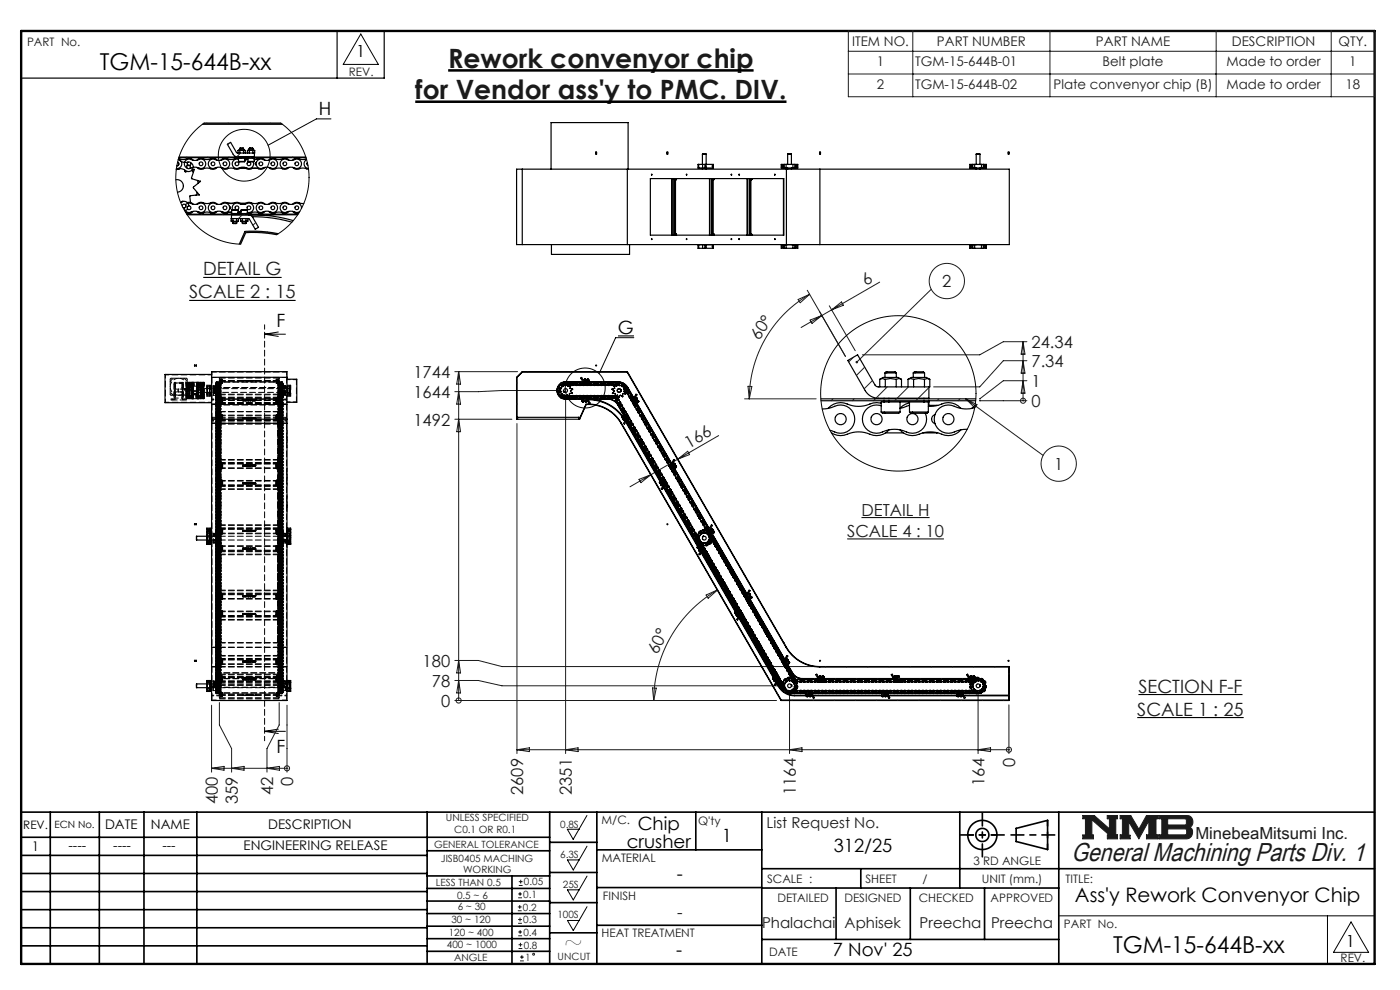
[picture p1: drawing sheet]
<svg xmlns="http://www.w3.org/2000/svg" width="297mm" height="210mm" viewBox="0 0 297 210" stroke-linecap="round" stroke-linejoin="round" font-family="sans-serif">
<defs><g id="words">
<g font-size="5.6" fill="#191924">
<text x="95.1" y="14.3">Rework convenyor chip</text>
<text x="88.1" y="21">for Vendor ass'y to PMC. DIV.</text>
</g>
<text font-size="5.5" fill="#191924" x="227.3" y="182.7">General Machining Parts Div. 1</text>
<g font-size="4.9">
<text x="21.2" y="14.8">TGM-15-644B-xx</text>
<text x="119.6" y="201.6">~</text>
<text x="236.2" y="202.1">TGM-15-644B-xx</text>
</g>
<text font-size="4.2" x="228" y="191.4">Ass'y Rework Convenyor Chip</text>
<g font-size="3.9">
<text x="67.6" y="24.4">H</text>
<text x="58.7" y="69.3">F</text>
<text x="131.1" y="70.8">G</text>
<text x="58.7" y="159.7">F</text>
<text x="133" y="180">crusher</text>
<text x="135.3" y="176.1">Chip</text>
<text x="153.1" y="178.6">1</text>
<text x="176.9" y="180.7">312/25</text>
<text x="143.6" y="186.6">-</text>
<text x="143.5" y="202.9">-</text>
<text x="176.7" y="202.9">7 Nov' 25</text>
</g>
<g font-size="3.9" fill="#191924">
<text x="43.1" y="58.4">DETAIL G</text>
<text x="40.1" y="63.3">SCALE 2 : 15</text>
<text x="241.5" y="146.9">SECTION F-F</text>
<text x="241.3" y="151.8">SCALE 1 : 25</text>
</g>
<g font-size="3.5">
<text x="75.6" y="12.1">1</text>
<text x="285.5" y="200.9">1</text>
</g>
<g font-size="3.5" fill="#191924">
<text x="183.7" y="60.6" transform="rotate(-30 183.7 60.6)">6</text>
<text x="199.9" y="60.9">2</text>
<text x="161.1" y="72.3" transform="rotate(-57 161.1 72.3)">60°</text>
<text x="218.8" y="77.8">7.34</text>
<text x="218.8" y="73.8">24.34</text>
<text x="87.7" y="80.2">1744</text>
<text x="218.8" y="82.1">1</text>
<text x="87.7" y="84.4">1644</text>
<text x="218.8" y="86.3">0</text>
<text x="87.7" y="90.3">1492</text>
<text x="146.2" y="95.2" transform="rotate(-30 146.2 95.2)">166</text>
<text x="223.6" y="99.6">1</text>
<text x="179.7" y="113.9">SCALE 4 : 10</text>
<text x="182.8" y="109.4">DETAIL H</text>
<text x="89.6" y="141.4">180</text>
<text x="139.5" y="139" transform="rotate(-64 139.5 139)">60°</text>
<text x="91.6" y="145.7">78</text>
<text x="93.6" y="149.9">0</text>
<text x="62.2" y="166.7" transform="rotate(-90 62.2 166.7)">0</text>
<text x="208.8" y="166.7" transform="rotate(-90 208.8 166.7)">164</text>
<text x="215.4" y="162.8" transform="rotate(-90 215.4 162.8)">0</text>
<text x="46.2" y="170.6" transform="rotate(-90 46.2 170.6)">400</text>
<text x="50.5" y="170.6" transform="rotate(-90 50.5 170.6)">359</text>
<text x="58" y="168.7" transform="rotate(-90 58 168.7)">42</text>
<text x="111" y="168.6" transform="rotate(-90 111 168.6)">2609</text>
<text x="121.3" y="168.6" transform="rotate(-90 121.3 168.6)">2351</text>
<text x="168.8" y="168.6" transform="rotate(-90 168.8 168.6)">1164</text>
<text x="253.6" y="178.1">MinebeaMitsumi Inc.</text>
<text x="143.7" y="194.8">-</text>
</g>
<g font-size="3.2" fill="#191924">
<text x="162.6" y="175.5">List Request No.</text>
<text x="161.7" y="196.8">Phalachai</text>
<text x="179.2" y="196.8">Aphisek</text>
<text x="195.1" y="196.8">Preecha</text>
<text x="210.2" y="196.8">Preecha</text>
</g>
<g font-size="2.8" fill="#191924">
<text x="180.8" y="9.8">ITEM NO.</text>
<text x="198.8" y="9.8">PART NUMBER</text>
<text x="232.5" y="9.8">PART NAME</text>
<text x="261.3" y="9.8">DESCRIPTION</text>
<text x="284" y="9.8">QTY.</text>
<text x="186" y="14.1">1</text>
<text x="194.1" y="14.1">TGM-15-644B-01</text>
<text x="233.9" y="14.1">Belt plate</text>
<text x="260.2" y="14.1">Made to order</text>
<text x="286.2" y="14.1">1</text>
<text x="186" y="18.9">2</text>
<text x="194.1" y="18.9">TGM-15-644B-02</text>
<text x="223.5" y="18.9">Plate convenyor chip (B)</text>
<text x="260.2" y="18.9">Made to order</text>
<text x="285.4" y="18.9">18</text>
</g>
<g font-size="2.8">
<text x="22.3" y="175.9">DATE</text>
<text x="32" y="175.9">NAME</text>
<text x="56.9" y="175.9">DESCRIPTION</text>
<text x="6.8" y="180.6">1</text>
<text x="14.5" y="180.3">----</text>
<text x="24" y="180.3">----</text>
<text x="34.5" y="180.3">---</text>
<text x="51.7" y="180.3">ENGINEERING RELEASE</text>
</g>
<g font-size="2.5" fill="#191924">
<text x="5.7" y="9.8">PART No.</text>
<text x="74" y="16">REV.</text>
<text x="127.6" y="174.8">M/C.</text>
<text x="148.1" y="175.1">Q'ty</text>
<text x="127.6" y="182.8">MATERIAL</text>
<text x="206.5" y="183.6">3 RD ANGLE</text>
<text x="127.9" y="191">FINISH</text>
<text x="162.7" y="187.2">SCALE :</text>
<text x="164.9" y="191.4">DETAILED</text>
<text x="179.1" y="191.4">DESIGNED</text>
<text x="183.6" y="187.2">SHEET</text>
<text x="194.9" y="191.4">CHECKED</text>
<text x="195.7" y="187.2">/</text>
<text x="208.3" y="187.2">UNIT (mm.)</text>
<text x="210.2" y="191.4">APPROVED</text>
<text x="226" y="187.2">TITLE:</text>
<text x="225.7" y="196.8">PART No.</text>
<text x="127.6" y="198.9">HEAT TREATMENT</text>
<text x="163.2" y="202.9">DATE</text>
<text x="284.4" y="204.1">REV.</text>
</g>
<text font-size="2.5" x="4.9" y="175.9">REV.</text>
<text font-size="2.1" x="11.6" y="175.6">ECN No.</text>
<g font-size="2.1" fill="#191924">
<text x="92.1" y="179.9">GENERAL TOLERANCE</text>
<text x="94.6" y="174.2">UNLESS SPECIFIED</text>
<text x="96.4" y="176.8">C0.1 OR R0.1</text>
<text x="118.8" y="175.5">0.8S</text>
<text x="93.5" y="182.9">JISB0405 MACHING</text>
<text x="98.2" y="185.3">WORKING</text>
<text x="118.8" y="181.9">6.3S</text>
<text x="92.5" y="187.9">LESS THAN 0.5</text>
<text x="97" y="190.7">0.5 ~ 6</text>
<text x="111" y="190.4">0.1</text>
<text x="111.2" y="187.8">0.05</text>
<text x="119.4" y="188.4">25S</text>
<text x="95.8" y="195.8">30 ~ 120</text>
<text x="97.1" y="193.1">6 ~ 30</text>
<text x="110.9" y="193.2">0.2</text>
<text x="111" y="195.9">0.3</text>
<text x="118.2" y="194.8">100S</text>
<text x="94.8" y="201.1">400 ~ 1000</text>
<text x="95.2" y="198.5">120 ~ 400</text>
<text x="96.3" y="203.9">ANGLE</text>
<text x="111" y="198.5">0.4</text>
<text x="111.1" y="201.2">0.8</text>
<text x="111.4" y="203.8">1</text>
<text x="118.3" y="203.7">UNCUT</text>
</g>
</g></defs>
<g fill="none" stroke="#000" stroke-width=".35">
<path d="M4.5 172.3h287.1M4.5 177.6h112.1M10.7 172.3v32.2M21.1 172.3v32.2M30.5 172.3v32.2M41.8 172.3v32.2M90.6 172.3v32.2M116.6 172.3v32.2M116.6 178.7h10M126.6 172.3v32.2M147.6 172.3v8M161.6 172.3v32.2"/>
<path d="M203.6 172.3v16.1M215.6 175.7l6.6-1.7v6.2l-6.6-1.7zM224.6 172.3v32.2M4.5 185.3h86.1M4.5 181.4h86.1M4.5 189.1h86.1M4.5 193h86.1M4.5 196.8h86.1M90.6 199.1h26M90.6 193.8h26M90.6 188.5h26M90.6 191.1h26"/>
<path d="M90.6 180.5h26M90.6 185.8h26M90.6 196.5h26M108.6 185.8v18.5M116.6 185.1h10M116.6 191.5h10M116.6 197.9h10M126.6 196.3h35M126.6 188.3h35M126.6 180.3h35M161.6 184.3h130M161.6 199.3h63"/>
<path d="M161.6 188.4h63M177.4 188.4v10.9M182.6 184.3v4.1M193.1 188.4v10.9M208.9 188.4v10.9M4.5 200.6h86.1M90.6 201.8h26"/>
<circle cx="208.4" cy="177.1" r="3.1"/>
<circle cx="208.4" cy="177.1" r="1.39"/>
</g>
<path d="M229.7 173h2.4l3.3 2.8v-2.1h-.5v-.7h2.2v.7h-.4v3.4h.4v.8h-2.2v-.8h.4l-3.7-3.2v3.2h.4v.8h-2.3v-.8h.6v-3.4h-.6zM237.6 173h2.3l1.7 2.9 1.6-2.9h2.5v.7h-.5v3.4h.5v.8h-2.5v-.8h.5v-3l-2.1 3.8-2.1-3.6v2.9h.3v.7h-2.2v-.8h.5v-3.4h-.5zM245.9 173h6a1.34 1.34 0 0 1 1.1 1 1.34 1.34 0 0 1-.6 1.5 1.33 1.33 0 0 1 .5 1.4 1.33 1.33 0 0 1-1.2 1h-5.8v-.8h.6v-3.4h-.6zM247.7 173.7h3.8l.2 .2v.8l-.3 .3h-3.7zM247.7 175.8h3.8l.2 .3v.7l-.3 .3h-3.7z" fill="none" stroke="#191924" stroke-width=".21"/>
<path d="M76.5 7.2l3.8 6.5h-7.5zM124.5 173l-2.9 5-1.2-2.1h2.4M124.5 179.5l-2.9 5.1-1.2-2.2h2.4M124.5 185.8l-2.9 5.1-1.2-2.1h2.4M124.5 192.3l-2.9 5.1-1.2-2.1h2.4M224.6 194.3h67M281.6 194.3v10.2M286.6 195.6l3.7 6.4h-7.4z" fill="none" stroke="#000" stroke-width=".21"/>
<path d="M4.5 6.6h287.1" fill="none" stroke="#000" stroke-width=".21" stroke-dasharray="6.3 1.3 1.3 1.3" stroke-dashoffset="1.9"/>
<path d="M71.5 6.6v10M81.5 6.6v10h-77" fill="none" stroke="#000" stroke-width=".25"/>
<path d="M205.3 177.1h6.2M222.2 174v6.2" fill="none" stroke="#000" stroke-width=".35" stroke-dasharray="15.2 1.3 1.3 1.3" stroke-dashoffset="14.1"/>
<path d="M203.8 177.1h9.2M208.4 172.5v9.2M214.5 177.1h9.3" fill="none" stroke="#000" stroke-width=".35" stroke-dasharray="15.2 1.3 1.3 1.3" stroke-dashoffset="12.5"/>
<path d="M4.5 6.6h287.1v197.9h-287.1z" fill="none" stroke="#000" stroke-width=".5"/>
<path d="M229.7 173v.7h.6v3.4h-.6v.8h2.3v-.8h-.4v-3.2l3.7 3.2h-.4v.8h2.2v-.8h-.4v-3.4h.4v-.7h-2.2v.7h.5v2.1l-3.3-2.8zM237.6 173v.7h.5v3.4h-.5v.8h2.2v-.7h-.3v-2.9l2.1 3.6 2.1-3.8v3h-.5v.8h2.5v-.8h-.5v-3.4h.5v-.7h-2.5l-1.6 2.9-1.7-2.9zM247.7 175.8h3.8l.2 .3v.7l-.3 .3h-3.7zM245.9 173v.7h.6v3.4h-.6v.8h6.3l.5-.5 .3-.8-.1-.7-.5-.4a1.34 1.34 0 0 0 .6-1.5 1.34 1.34 0 0 0-1.1-1zM247.7 173.7h3.7l.3 .2v.9l-.3 .2h-3.7z" fill-rule="evenodd" fill="#191924"/>
<path d="M43.1 58.8h16.6M40.1 63.7h22.6M131.1 71.3h3.4M241.3 152.2h22.5M241.5 147.3h22.1" fill="none" stroke="#000" stroke-width=".24"/>
<g fill="none" stroke="#000" stroke-width=".21">
<path d="M70.2 25.2h-3.1l-10.2 5.6M56.1 70.9h4.5M56.1 70.9l2.9 .5M59 70.4l-2.9 .5M134.5 71.6h-3.9l-3.5 7.7M179.7 114.3h20.5M182.8 109.8h14.4M56.1 155.1h4.5M56.1 155.1l2.9 .5M59 154.7l-2.9 .4"/>
<circle cx="51.8" cy="32.9" r="5.5"/>
<circle cx="124.1" cy="82.3" r="4.2"/>
</g>
<path d="M95.1 14.9h64.8M88.1 21.6h78.7" fill="none" stroke="#000" stroke-width=".53"/>
<g fill="none" stroke="#191924" stroke-width=".21">
<path d="M180 6.6h111.6v13.9h-111.6zM180 10.9h111.6M180 15.7h111.6M193.6 6.6v13.9M222.7 6.6v13.9M258 6.6v13.9M282.4 6.6v13.9M186.6 59.8l-10.2 5.9M96.5 78.8h13.3M97.3 78.8v69.8M97.3 78.8l.4 2.7h-.8zM169.3 63.5l2.5-1.1-2 1.8z"/>
<path d="M171.3 61.6l8.1 14M171.8 62.4a25.6 25.6 0 0 0-12.8 22.2M171.9 67.9l2.4-1-2 1.7zM174.3 66.9l-4.4 2.6M175.9 64.9l5.5 9.5M176.4 65.7l-2.1 1.2M176.4 65.7l2.1-1.6 .4 .7zM197.6 61.4l-15.8 15.4M217 72.5v12.5M217 72.5l.4 2.6h-.8zM217 76.5l.4 2.7h-.8zM217.8 72.5h-5l-5 2.8h-24.9"/>
<path d="M217.8 76.5h-5l-5 5.6h-9.7M96.5 88.9h12.1M97.3 88.9l.4 2.7h-.8zM97.3 83.1l.4 2.6h-.8zM109.7 89.8v70M119 82.8h-12.5l-5 .3h-5M120 83.8v76M143.8 97.4l-10.2 5.9M143.8 97.4l2.1-1.7 .4 .7zM152.5 92.4l-8.7 5M158 84.6h15.1M158.7 81.9l.8 .1-.5 2.6z"/>
<path d="M204.9 84.6l16.4 12M204.9 84.6l2.4 1.2-.5 .7zM207.8 85h10M217 85h.1M217 80.8l.4 2.6h-.8zM217.8 80.8h-5l-5 3.8h.2M135.6 101.7l2.4-1-2 1.7zM149.8 126.2l2.4-1.1-2 1.8zM152.2 125.1a27.1 27.1 0 0 0-13.5 23.5M44.9 149.6v14.2M46.5 149v4.8l2.6 5v5M59.2 149v4.8l-2.6 5v5"/>
<path d="M60.9 149.6v14.2M96.5 148.6h68.2M96.5 144.3h5l5 1.2h60M96.5 140.1h5l5 1.3h66.4M97.3 144.3l.4 2.7h-.8zM97.3 140.1l.4 2.6h-.8zM97.3 148.6h.1M109.7 159h104.3M109.7 159l2.6-.4v.8zM120 159l2.6-.4v.8zM138.4 145.9l.8 .1-.5 2.6zM167.5 146.5v13.3"/>
<path d="M167.5 159l2.6-.4v.8zM207.5 146.5v13.3M207.5 159l2.6-.4v.8zM214 159h.1M214 149.5v10.3M44.9 163h16M44.9 163l2.6-.4v.8zM49.1 163l2.7-.4v.8zM56.6 163l2.7-.4v.8zM60.9 163h.1M109.9 193.2h.8M109.9 192.4h.8"/>
<path d="M109.9 195.9h.8M109.9 195h.8M109.9 190.4h.8M109.9 189.6h.8M109.9 198.5h.8M109.9 197.7h.8M110.1 187.8h.8M110.1 187h.8M110.3 192v.8M110.3 194.6v.9M110.3 189.2v.8M110.3 197.3v.8"/>
<path d="M110.4 200v.8M110.5 186.6v.8M110 201.2h.8M110 200.4h.8M110.3 203.8h.8M110.3 203h.8M110.7 202.6v.8"/>
<circle cx="200.9" cy="59.6" r="3.7"/>
<circle cx="217" cy="85" r=".54"/>
<circle cx="224.6" cy="98.4" r="3.7"/>
<circle cx="97.3" cy="148.6" r=".54"/>
<circle cx="214" cy="159" r=".54"/>
<circle cx="60.9" cy="163" r=".54"/>
<circle cx="113.2" cy="202.4" r=".2"/>
</g>
<path d="M56.1 68.9v88.2" fill="none" stroke="#000" stroke-width=".21" stroke-dasharray="1.3 .6" stroke-dashoffset=".3"/>
<path d="M181.6 76.6a.27 .27 0 0 1 .4 0 .27 .27 0 0 1-.1 .4 .27 .27 0 0 1-.3 0l.2-.2-.2 .2z" fill="#191924"/>
<g fill="none" stroke="#000" stroke-width=".25">
<path d="M37.3 38.1a1.33 1.33 0 0 1 1.6 1.2 1.33 1.33 0 0 1-1.3 1.5M37.5 35.9l-.1 .1M37.7 34.5a.4 .4 0 0 1 .2 .4 .4 .4 0 0 1-.4 .3M37.7 34.4a.39 .39 0 0 1 .3 .4 .39 .39 0 0 1-.5 .3M37.8 33.9h.1a2.2 2.2 0 0 0 2 .5M37.8 33.8a.99 .99 0 0 1 .7 1.2 .99 .99 0 0 1-1.1 .7M37.9 33.7l.1 .2M37.9 33.6l.1 .1a2.74 2.74 0 0 0 2.1-.1l.5 .1 .4 .3M37.9 33.4h27M38 33.3h26.9M38.2 35.8l-.8 .1M39.1 36l.2 .4h.4"/>
<path d="M39.7 35.7a1.02 1.02 0 0 1-.4-1.5 1.02 1.02 0 0 1 1.4-.3 2.75 2.75 0 0 0 2-.2 1.01 1.01 0 0 1 .9 1.4 1.01 1.01 0 0 1-1.6 .5 2.51 2.51 0 0 0-1.8 .1M40.4 34.5a1.02 1.02 0 0 1 .4 1.5 1.02 1.02 0 0 1-1.6 .1 2.42 2.42 0 0 0-1.8-.3M40.6 36.1l.4 .4M41.2 35.9h.1M41.2 35.9l-.5 .2M41.2 36l-.6 1.8 1.3 .5M41.2 36h.1M41.8 34a1.58 1.58 0 0 1 1.9-.2h.4a1.58 1.58 0 0 1 2 .2M41.8 35.5a1.58 1.58 0 0 0 1.9 .2h.4a1.58 1.58 0 0 0 2-.2M41.9 38.3l.1 .6M41.9 38.3l.6 .2M42.5 38.5h.1"/>
<path d="M42.5 38.5l-1.5 1.3 1.3 1.5M42.9 26.4h17M43.3 26.1h16.3M44.6 34a1.69 1.69 0 0 1 1.6 0h.5a1.56 1.56 0 0 1 1.8 .1 1.07 1.07 0 0 1-.2 1.5 1.07 1.07 0 0 1-1.4-.1h-.7a1.56 1.56 0 0 1-1.8-.1l-.2-.9zM46.8 35.5a1.58 1.58 0 0 0 2 .2h.4a1.58 1.58 0 0 0 2-.2M50.5 31.9h.4M50.5 31.9v.6M50.5 31.9l.2-.1h1.1l.2 .1M50.6 33.6l-.8 .1a2.74 2.74 0 0 1-2.1-.1l-.5 .1-.4 .3M50.6 33.8a1.01 1.01 0 0 0-1.3 1.1 1.01 1.01 0 0 0 1.6 .7 2.75 2.75 0 0 1 1.9 .1 1 1 0 0 0 .9-1.4M50.6 34.2h1.3M50.8 33.5h.3"/>
<path d="M50.8 33.5h-.2v.7M50.8 33.3h.1M50.8 33.4v.1M50.9 31.5h.8M50.9 31.5v.3M50.9 31.9h.8M50.9 31.9v.6M50.9 35.7h1.3M51.1 33.3h.1M51.1 33.4v.1M51.1 33.5h2.5M51.7 31.9h.3"/>
<path d="M51.7 31.9v.6M51.7 31.5v.3M51.9 35.5a1.58 1.58 0 0 0 2 .2h.4a1.58 1.58 0 0 0 1.9-.2M51.9 33.5v.7M52 31.9v.6M52.5 31.9h.4M52.5 31.9v.6M52.5 31.9l.2-.1h1.1l.2 .1M52.6 33.6l-.7 .4 .7-.2M52.6 34.2h1.3M52.6 33.5v.7M52.9 31.5h.8"/>
<path d="M52.9 31.5v.3M52.9 31.9h.8M52.9 31.9v.6M53.6 33.5h.4M53.6 33.3h.1M53.6 33.4v.1M53.7 31.9h.3M53.7 31.9v.6M53.7 31.5v.3M53.9 33.8h.4a1.58 1.58 0 0 1 1.9 .2M53.9 33.5v.7M54 32.5v.8"/>
<path d="M54 33.4v.4h.6M54 31.9v.6h-3.7l-1.4-2.3-.7 .4 1.3 2.2 .5 .4 4 .1M54.4 34.4a.34 .34 0 0 0-.2 .3 .34 .34 0 0 0 .2 .4M54.6 35.7h-1.1M54.7 34a1.69 1.69 0 0 1 1.7 0h.4a1.56 1.56 0 0 1 1.9 .1 1.07 1.07 0 0 1-.2 1.5 1.07 1.07 0 0 1-1.5-.1h-.6a1.56 1.56 0 0 1-1.8-.1l-.2-.9zM57 34a1.58 1.58 0 0 1 1.9-.2h.5a1.58 1.58 0 0 1 1.9 .2M57 35.5a1.58 1.58 0 0 0 1.9 .2h.5a1.58 1.58 0 0 0 1.9-.2M59.8 34a1.69 1.69 0 0 1 1.7 0h.4a1.56 1.56 0 0 1 1.8 .1 1.07 1.07 0 0 1-.1 1.5 1.07 1.07 0 0 1-1.5-.1h-.6a1.56 1.56 0 0 1-1.9-.1l-.2-.9zM62.1 35.5a1.58 1.58 0 0 0 1.9 .2l1.5 .2M65 33.7a2.75 2.75 0 0 1-2-.1l-.5 .1-.4 .3M65 33.9a.99 .99 0 0 0-.5 1 .99 .99 0 0 0 .9 .8M65.2 34.5l-.1 .4 .2 .2"/>
<path d="M110.8 35.9v16M116.9 35.9v-9.9h16.4v9.9M126.4 32.3h.2v.4h-.2zM133.1 35.9v16M138 37.9h28.3v12h-28.3zM138.2 37v.1M138.2 37l.1 .1zM141.5 32.3h.2v.4h-.2zM142.5 37.9v12M142.6 37.9v12M142.9 37.9v12M143.1 37.9v12"/>
<path d="M143.1 38.1h.1M143.1 38h.1M143.1 38.2h.2M143.2 37.9l-.1 .1M143.2 37.9h.1M143.2 38l-.1 .1M143.3 37.9v.3M143.3 38.2v11.4M143.4 37.9l.1 .2M143.4 37.9l.1 .2v-.2M143.5 38.1l-.2-.2 .1 .2-.1 .1M143.5 37.9h.1"/>
<path d="M143.5 38v.1M145.6 37h.1M145.6 37l.1 .1zM145.6 37v.1M148.1 34.9h3.2v.7h-3.2zM148.2 34.9v.7M149 32.7h.8M149 32.7v3.2M149.6 34.9v.7M149.8 32.7v2.2M149.8 35.6v.3M150.5 37.9v12"/>
<path d="M150.6 37.9v12M150.9 37.9v12M151.1 37.9v12M151.1 38.1h.1M151.1 38h.1M151.1 38.2h.2M151.2 37.9l-.1 .1M151.2 37.9h.1M151.2 38l-.1 .1M151.3 37.9v.3M151.3 38.2v11.4M151.4 37.9v.2"/>
<path d="M151.4 38.1h.1M151.4 37.9v.1M151.5 38.1l-.2-.2 .1 .2-.1 .1M151.5 37.9l-.1 .1M151.5 37.9h.1M151.5 38v.1M155.1 37v.1M155.2 37v.1zM156.8 37v.1M156.8 37v.1zM158.5 37.9v12M158.6 37.9v12"/>
<path d="M158.9 37.9v12M159.2 38.1h.1M159.1 38.2h.2M159.1 37.9v12M159.1 37.9h.1M159.2 37.9l-.1 .1M159.2 37.9h.1M159.2 38v.1M159.3 37.9v.3M159.3 37.9l.2 .2h-.2zM159.3 38.2v11.4M159.4 37.9v.1z"/>
<path d="M159.4 38.1l-.1 .1M159.5 37.9l-.1 .1M159.5 37.9h.1M159.5 38l-.1 .1M164.3 37h.1M164.4 37l-.1 .1M164.4 37v.1zM165.7 34.9h3.6v.7h-3.6zM166.2 37.9v12M166.4 34.9v.7M166.8 34.9v.7M166.8 35.9h7.1"/>
<path d="M166.8 35.9h-57.2v16h57.2M166.8 35.9v16M167.1 32.7h.8M167.1 32.7v2.2M167.1 35.6v.3M167.9 32.7v2.2M167.9 35.6v.3M168.2 34.9v.7M168.6 34.9v.7M173.9 32.3h.2v.4h-.2zM173.9 35.9h40.2v16h-40.2M173.9 35.9v16"/>
<path d="M205.7 34.9h3.6v.7h-3.6zM206.4 34.9v.7M206.8 34.9v.7M207.1 32.7h.8M207.1 32.7v2.2M207.1 35.6v.3M207.9 32.7v2.2M207.9 35.6v.3M208.2 34.9v.7M208.6 34.9v.7M213.9 32.3h.2v.4h-.2zM38.3 42.9a1.05 1.05 0 0 1 1.1-.1 1.05 1.05 0 0 1 .7 .9"/>
<path d="M38.7 43.7a.4 .4 0 0 1 .4-.4 .4 .4 0 0 1 .3 .6 .4 .4 0 0 1-.6 .1M38.8 42.7l-.2 .1M39.3 43.4a1.23 1.23 0 0 1 1.6-.1h.7a1.56 1.56 0 0 1 1.8 .2 1.07 1.07 0 0 1-.2 1.4 1.07 1.07 0 0 1-1.4-.1h-.6a1.56 1.56 0 0 1-1.9-.1l-.2-.6M39.6 45.4h23.6M39.7 45.6h23.4M39.7 43l.7-.1 .6 .4M39.8 44.4l-.6 .3M41 44.8a1.26 1.26 0 0 1-1.6 .3M41.8 43.3a1.58 1.58 0 0 1 1.9-.1h.4a1.58 1.58 0 0 1 2 .1M41.8 44.8a1.58 1.58 0 0 0 1.9 .2h.4a1.58 1.58 0 0 0 2-.2M41.9 40.8l-.3 .6M42.2 41.3l-1.9 .2 .1 1.4"/>
<path d="M42.2 41.3h.1M42.3 41.3h.1M44.6 43.3a1.69 1.69 0 0 1 1.6 0h.5a1.56 1.56 0 0 1 1.8 .2 1.07 1.07 0 0 1-.2 1.4 1.07 1.07 0 0 1-1.4-.1h-.7a1.56 1.56 0 0 1-1.8-.1l-.2-.8zM46.8 43.3a1.58 1.58 0 0 1 2-.1h.4a1.58 1.58 0 0 1 2 .1M46.8 44.8a1.58 1.58 0 0 0 2 .2h.3M48.5 45l.6 .1v.3M48.7 43.8a.34 .34 0 0 1 .2 .3 .34 .34 0 0 1-.2 .3M49 46.9h.4M49 46.9l.3 .1h1l.3-.1M49.1 45.3h.3M49.1 45.6v.8M49.1 44.6h1.4"/>
<path d="M49.1 44.6v.7M49.4 44.5a1.08 1.08 0 0 1 .4-1.3 1.08 1.08 0 0 1 1.3 .1h.7a1.56 1.56 0 0 1 1.8 .2 1 1 0 0 1 0 1.2 1 1 0 0 1-1.1 .3M49.4 47.3h.8M49.4 47v.3M49.4 46.9h.8M49.4 46.4v.5M49.4 45.3v.1M49.4 45.3h2.5M49.5 43.1h-1M50.2 46.9h.4M50.2 46.4v.5M50.2 47v.3"/>
<path d="M50.5 45.1l.7-.3-.7 .4M50.5 44.6v.7M50.6 46.4v.5M50.9 43.1h1.3M51 46.9h.4M51 46.4v.5M51 46.9l.3 .1h1l.3-.1M51.1 44.6h1.4M51.1 44.6v.7M51.4 47.3h.8M51.4 47v.3M51.4 46.9h.8"/>
<path d="M51.4 46.4v.5M51.9 43.3a1.58 1.58 0 0 1 2-.1h.4a1.58 1.58 0 0 1 1.9 .1M51.9 45.3h.4M51.9 45.3v.1M52.2 46.9h.4M52.2 46.4v.5M52.2 47v.3M52.3 45.3v.1M52.5 44.6v.7h-.2M52.6 46.4v.5M52.7 45.6l.5 .1 .3 .3 1.3 2.2-.7 .4-1.4-2.2h-3.7v.5M52.9 45.6a30.2 30.2 0 0 1 9.3 1.2"/>
<path d="M53.5 46a29.8 29.8 0 0 1 8.4 1.1M54.7 43.3a1.69 1.69 0 0 1 1.7 0h.4a1.56 1.56 0 0 1 1.9 .2 1.07 1.07 0 0 1-.2 1.4 1.07 1.07 0 0 1-1.5-.1h-.6a1.56 1.56 0 0 1-1.8-.1l-.2-.8zM56.2 44.8a1.58 1.58 0 0 1-1.9 .2l-1.8 .2M57 43.3a1.58 1.58 0 0 1 1.9-.1h.5a1.58 1.58 0 0 1 1.9 .1M57 44.8a1.58 1.58 0 0 0 1.9 .2h.5a1.58 1.58 0 0 0 1.9-.2M58.7 49.8l-3.2-.4-3.4-.1-1 2.5M59 49.6l-3.6-.5h-3.4l-1.2 2.7M62.1 44.8l.6 .4h.7M63.9 44.2a1.09 1.09 0 0 0-.6-1.1 1.09 1.09 0 0 0-1.2 .2h-.6a1.56 1.56 0 0 0-1.9 .2 1.07 1.07 0 0 0 .2 1.4 1.07 1.07 0 0 0 1.5-.1h.6a1.69 1.69 0 0 0 1.7 .1M64.4 43.2h-.4a1.58 1.58 0 0 0-1.9 .1M117 51.9v2.1h16.6v-2.1M138.2 50.7v.1"/>
<path d="M138.2 50.6l.1 .2zM143.1 49.7l.1 .2M143.1 49.7h.1M143.2 49.9h.1M143.3 49.6v.3M143.3 49.6l.1 .1-.1 .2 .2-.2M143.3 49.6h-.2M143.4 49.9l.1-.2v.2M143.5 49.7l-.1 .2M143.5 49.7h.1M143.5 49.9h.1M145.6 50.7h.1"/>
<path d="M145.6 50.6l.1 .2zM145.6 50.7v.1M148.1 51.9h3.2v.8h-3.2zM148.2 51.9v.8M149 51.9v.8M149.6 51.9v.8M149.8 51.9h.1M151.1 49.7l.1 .2M151.1 49.7h.1M151.2 49.9h.1M151.3 49.6v.3M151.3 49.6l.1 .1-.1 .2 .2-.2"/>
<path d="M151.3 49.6h-.2M151.4 49.9l.1-.2v.2M151.5 49.7l-.1 .2M151.5 49.7h.1M151.5 49.9h.1M155.1 50.7v.1M155.2 50.6v.2zM156.8 50.7v.1M156.8 50.6v.2zM159.1 49.9h.1M159.1 49.7l.1 .2M159.2 49.7h.1"/>
<path d="M159.2 49.9h.1M159.3 49.6v.3M159.3 49.6l.1 .1M159.3 49.6h-.2M159.3 49.7v.2zM159.5 49.7l-.1 .1v.1l.1-.2v.2M159.5 49.9h.1M164.3 50.7h.1M164.4 50.7l-.1 .1M164.4 50.6v.2zM165.7 51.9h3.6v.8h-3.6zM166.4 51.9v.8"/>
<path d="M166.8 51.9v.8M166.8 51.9h7.1M167.1 51.9h.1M167.9 51.9h.1M168.2 51.9v.8M168.6 51.9v.8M205.7 51.9h3.6v.8h-3.6zM206.4 51.9v.8M206.8 51.9v.8M207.1 51.9h.1M207.9 51.9h.1M208.2 51.9v.8"/>
<path d="M208.6 51.9v.8M41.3 77.4h.4v.2h-.4zM44.9 79.4h-9.9v6h9.9M187.7 79.1h2.4M187.7 79.1a2.34 2.34 0 0 1 1.9-.2h.3l.2 .2M187.7 79.1v1M190.1 79.1v1M193.7 79.1h2.4M193.7 79.1a2.34 2.34 0 0 1 1.9-.2h.3l.2 .2M193.7 79.1v1M196.1 79.1v1M44.9 88.9v.9"/>
<path d="M44.9 88.9v-10.1h16v10.1M44.9 89.8v58.8h16v-58.8M44.9 80h16M44.9 88.9h16M44.9 89.8h16M60.9 88.9v.9M60.9 80.4h2.1v4.9h-2.1M109.6 80l1.2-1.2h22.3l33.7 58.5a8.2 8.2 0 0 0 7.1 4.1h40.2v7.2h-48.4l-34-58.8a8 8 0 0 0-7.3-4l-1.4 3.1h-13.4zM109.7 80.1l1.1-1.2h22.2l33.8 58.4a8.3 8.3 0 0 0 7.1 4.2h40.1v7h-48.3l-33.9-58.7a8.1 8.1 0 0 0-7.5-4.1l-1.4 3.1v-.3h-13.2v.3zM109.8 88.5v.4M118.2 82.5l.1 .1a.75 .75 0 0 0 .3 .9M118.4 82.9h.1a.65 .65 0 0 1 .6 .6 .33 .33 0 0 1 .1 .5 .33 .33 0 0 1-.4 .1 .33 .33 0 0 1-.1-.4l-.4-.5z"/>
<path d="M118.6 82a.3 .3 0 0 0-.1 .6 .3 .3 0 0 0 .5-.2M118.6 82l-.3 .1M118.7 83.7v.3l.2 .2M118.9 82.5v.5M118.9 83l.1 .1M118.9 83v.3M118.9 84.3v-.1a.65 .65 0 0 1 .9-.2 .33 .33 0 0 1 .4 .1 .33 .33 0 0 1-.1 .5 .33 .33 0 0 1-.4-.2l-.3 .1M119 84.4l.3 .1M119 82.4l-.1 .1M119 81.7l-.1-.3-.1 .4M119.1 83.5l.8 .4M119.1 81.4l-.5 .6"/>
<path d="M119.3 81.1l-.4 .2M119.3 82h.1M119.3 81.5a.66 .66 0 0 1-.3 .8v.1M119.4 81.2a.65 .65 0 0 1 .9 .2 .65 .65 0 0 1-.9 .3h-.1M119.4 84.5h-.1M119.4 82h.1M119.4 81.9v.1M119.5 84.5h.3M119.6 82.9l-.1 .1 .2 .1M119.6 81.1l-.1 .1M119.7 81.2l.3-.1 1 .1M119.7 81.7h.5"/>
<path d="M119.8 81.7l-.6 .3M119.9 81.8h.1M120 81.8h.1M120 81l.1 .2M120 81a1.8 1.8 0 0 0-1.8 1.8 1.8 1.8 0 0 0 1.8 1.8h9.2l1.1 .4 .7 .7 34.7 60.1 .6 .7 .7 .4 .7 .1h39.8a1.5 1.5 0 0 0 1.5-1.5 1.5 1.5 0 0 0-1.5-1.5h-37.3l-.9-.2-.7-.4-.5-.7-35-60.5M120 81h11.3l1.1 .4 .7 .8M120.1 83.9h-.3M120.1 83.9h.1M120.3 83.9h-.1a.65 .65 0 0 0-.8 .3 .65 .65 0 0 0 .9 .2l.4-.1M120.3 83.9h.3l.1 .2M120.3 83.8h.1M120.4 83.8h-.1"/>
<path d="M120.5 81.8l.1 .1M120.5 84h.4a.65 .65 0 0 1 .9 .2 .65 .65 0 0 1-.9 .3h-.3l-.1-.3M120.6 81.7a.34 .34 0 0 1 0-.5 .34 .34 0 0 1 .5 0 .4 .4 0 0 1 .5-.1 .4 .4 0 0 1 .1 .5l-.9 .1M120.6 83.9l.4 .1M120.7 81.3h-.1a.65 .65 0 0 0-.9 .1 .65 .65 0 0 0 .8 .4 .3 .3 0 0 0 .5 0 .3 .3 0 0 0-.2-.4M120.8 83.9h.1M121 84.5l-.2 .1-1.1-.1M121 82l-.1 .4 .4 .1M121.1 81.8h-.2l.1 .2M121.1 81.8h.1M121.1 81.8l-.1 .2M121.2 81.2l.3-.1 1 .1"/>
<path d="M121.2 81.7l.3 .1 1-.1M121.2 84l.3-.1 1 .1M121.2 84.5l.3 .1 1-.1M121.3 83.3l-.1 .1M121.3 82.5v.2M121.3 82.5h.2M121.3 82.7l-.3 .2 .4 .5M121.4 83.4l-.6 .1v.4M121.4 83.4h.1M121.5 82.5v.1M121.5 82.6l-.2 .1M122.1 81.2h.4a.65 .65 0 0 1 .8 .2 .65 .65 0 0 1-.8 .3l-.5-.1z"/>
<path d="M122.1 84h.4a.65 .65 0 0 1 .8 .2 .65 .65 0 0 1-.8 .3l-.5-.1zM122.8 81.7l.2 .1 1.1-.1M122.8 84l.2-.1 1.1 .1M122.8 84.5l.2 .1 .5-.1M122.8 88.5v.4M123.3 84.5h.2M123.3 84.1v.2M123.4 85.1h.5M123.5 84.6h.1M123.5 84.4h.4M123.5 84.4v.5M123.5 84.4a.42 .42 0 0 1 .3-.5 .42 .42 0 0 1 .4 .1 .33 .33 0 0 1 .6 .1 .33 .33 0 0 1-.3 .4"/>
<path d="M123.5 85.2h.2M123.5 84.9v.3M123.6 84.6h.7M123.6 84.6h.1M123.6 83.9h-.3M123.7 85.2h.1M123.8 84.9v.3M123.8 85.2h.1M123.9 84.4v.2l.2-.1h-.2M123.9 80.6h.4M123.9 80.6v.1M123.9 84.9v.2"/>
<path d="M123.9 81.1l-1.1 .1M123.9 81.1a.33 .33 0 0 0-.4 .5 .33 .33 0 0 0 .6 0 .42 .42 0 0 0 .5 .1 .42 .42 0 0 0 .2-.4M123.9 81.3h.1M124 81.1l-.1 .2M124 81v.1M124 81.3h.3M124 80.4h.2M124 80.4v.3M124 80.4h.1M124 83.9h.4M124 81.7h.4M124 85.1h.5"/>
<path d="M124 84.9v.2M124.1 81l-.1 .1M124.1 84.4h.4M124.1 84.4v.2M124.1 85.2h.2M124.1 85.2h.1M124.1 84.9v.3M124.2 85.2h.2M124.2 80.4v.3M124.3 81.7l.3 .1 1-.1M124.3 84l.3-.1 1 .1M124.3 84.6h.1"/>
<path d="M124.3 81.3h-.4M124.3 81.1v.2M124.3 80.6v.1M124.3 85.2h.1M124.4 84.9v.3M124.4 85.2h.1M124.4 84.6h.1M124.5 84.4l-.1 .2M124.5 80.6h.4M124.5 80.6v.1M124.5 84.9v.2M124.5 81.1l-.2 .1 .2-.1"/>
<path d="M124.5 81.3h.1M124.5 81.1v.2M124.5 84.7l.3 .1 .4 .7-.2 .1-.5-.7h-1.1v.2M124.6 81.3h.3M124.6 80.4h.2M124.6 80.4v.3M124.6 84.7a9.1 9.1 0 0 1 7.4 3.5M124.8 84.8a9 9 0 0 1 7.2 3.5M124.8 81l.1 .1M124.8 80.4v.3M124.9 81.3h.1M124.9 80.7v.6"/>
<path d="M124.9 80.6v.1h-1.1l-.4-.6-.2 .1 .4 .7 .2 .1M125 81.3v.2M125.1 81.1l-.2 .1 .4-.1 .3 .1M125.1 81.7h-.3M125.1 81.2h.4a.65 .65 0 0 1 .9 .2 .65 .65 0 0 1-.9 .3l-.4-.1zM125.1 84h.4a.65 .65 0 0 1 .9 .2 .65 .65 0 0 1-.9 .3l-.4-.1zM125.6 84.5l-1.1 .1M125.8 81.2l.3-.1 1 .1M125.8 81.7l.3 .1 1-.1M125.8 84l.3-.1 1 .1M125.8 84.5l.3 .1 1-.1M126.7 81.2h.3a.65 .65 0 0 1 .9 .2 .65 .65 0 0 1-.9 .3l-.4-.1z"/>
<path d="M126.7 84h.3a.65 .65 0 0 1 .9 .2 .65 .65 0 0 1-.9 .3l-.4-.1zM127.3 81.2l.3-.1 1 .1M127.3 81.7l.3 .1 1-.1M127.3 84l.3-.1 1 .1M127.3 84.5l.3 .1 1-.1M128.2 81.2h.4a.65 .65 0 0 1 .8 .2 .65 .65 0 0 1-.8 .3l-.5-.1zM128.2 84h.4a.65 .65 0 0 1 .8 .2 .65 .65 0 0 1-.8 .3l-.5-.1zM128.9 81.2l.2-.1 1.1 .1M128.9 81.7l.2 .1 1.1-.1M128.9 84l.2-.1 1.1 .1M128.9 84.5l.2 .1 1.1-.1M129.7 81.2h.4a.65 .65 0 0 1 .9 .2 .65 .65 0 0 1-.9 .3l-.4-.1z"/>
<path d="M129.7 84h.4a.65 .65 0 0 1 .9 .2 .65 .65 0 0 1-.9 .3l-.4-.1zM129.8 82.6h.1M129.8 82.6l.5 .3-.4 .5M129.9 83.4h.1M129.9 83.4h.2M130 82.5v.2M130 83.3l.1 .1M130.1 83.4l.4 .1v.4M130.2 81.8h.1M130.2 81.8l.2 .6-.6 .2M130.2 81.8h.2M130.3 84l.4-.2 .2 .3"/>
<path d="M130.4 84.4l.5 .8M130.4 81.2l1-.1 .4 .2M130.4 81.7h.8M130.4 81.8l-.1 .2M130.8 84.6a.65 .65 0 0 1 .7 .6 .33 .33 0 0 1 .1 .5 .33 .33 0 0 1-.5 .1 .33 .33 0 0 1-.1-.5l-.3-.4zM130.8 83.9l.2-.1 .3 .5M130.9 81.7l-.1 .2-.4-.1M131 84.3l.3 .7M131 85.4l.4 .9 .3 .2M131.1 81.3l.2-.1 .3 .1a.65 .65 0 0 1 .7 .4 .65 .65 0 0 1-.9 0l-.3-.1zM131.2 84.2h.2M131.3 84.3h.1"/>
<path d="M131.3 81.8h.1M131.4 85.2l.2 .1 .5 1M131.4 81.8h.1M131.5 85.9h.1a.65 .65 0 0 1 .6 .6 .33 .33 0 0 1 .1 .5 .33 .33 0 0 1-.4 .1 .33 .33 0 0 1-.1-.4l-.4-.4zM131.6 81.7h-.3M131.7 82.7a.39 .39 0 0 0-.6-.2 .39 .39 0 0 0 0 .7 .39 .39 0 0 0 .6-.3M131.7 82.7h.1v.2h-.1M131.7 82.7h.1M131.7 82.7v.2M131.7 82.9h.1M131.7 81.8l.6 .4M131.8 86.7l.4 1 .2 .1"/>
<path d="M131.9 88.4l.1 .2M131.9 81.9v.1M131.9 82h.1M132 88.2v.1M132 88.3l.2 .3M132 88.3h.1M132 88.2h.1l.5 .9M132 88.4h-.1M132 88.6h.1M132 88.3l.1 .2M132.1 84h-.2M132.1 84.1l-.5-.3-.3 .5"/>
<path d="M132.1 84.1h.1M132.1 88.6h-.1M132.1 88.5l.1 .1M132.2 88.3h-.2M132.2 81.3h-.4M132.2 86.5l.2 .1 .4 1M132.2 88.6l.2 .1-.1 .1M132.2 88.9l.1 .2M132.2 88.6l.1 .2M132.3 88.8v.1M132.3 88.8l.2 .4M132.3 89.1h.1"/>
<path d="M132.3 88.5h-.2M132.3 81.3l.6 .6 .1 .3M132.3 88.9h-.1M132.3 82.4v.1M132.3 82.5h.1M132.3 88.1l.6 1-.4 .9-.2-.2 .3-.7M132.3 88.1l-.2 .1M132.3 88.9l.2 .3M132.3 87.8l.1 .2M132.4 82.5a.33 .33 0 0 1 .1-.5 .33 .33 0 0 1 .4 .1 .33 .33 0 0 1 0 .5v.1M132.4 82.5v.5M132.4 88v.1"/>
<path d="M132.4 88h-.1M132.4 82.9l-.1 .1 .3 .4M132.5 88.8l-.2 .1M132.5 83.5l-.4 .1v.5M132.5 88a.39 .39 0 0 1-.3-.4 .39 .39 0 0 1 .3-.4l.3 .3a.65 .65 0 0 1 .2 .9l-.4-.1M132.5 89.1l.1 .2M132.6 89l-.3 .1M132.6 87.9l.1 .3M132.6 87.9l-.2 .1M132.6 87.9h.1M132.6 83.4l-.1 .1M132.6 83.4l.1 .1"/>
<path d="M132.6 89.1l-.1 .1M132.7 83.5h.1M132.7 83.5h-.2M132.7 89.5l7.3 12.6M132.7 82.9v-.2a.65 .65 0 0 1-.2-.8 .65 .65 0 0 1 .6 .6l.2 .4-.2 .2-.3-.1M132.7 88.2l.1 .1M132.8 88.2v.1M132.8 88.8h.1M132.8 88.3l-.2 .1 .2 .1M132.8 89.4l7.8 13.6-.3 .7 .2 .1 .4-.7-.1-.2M132.8 87.5l.2 .3M132.9 88.8v.1"/>
<path d="M132.9 88.8l-.1 .1M132.9 88.4l.2 .4M132.9 88.4l-.2 .2M132.9 88.9l.3 .3M132.9 87.8l.3 .2 .4 .9M133 83.2l.3 .6M133 82.9a.3 .3 0 0 1-.2 .4 .3 .3 0 0 1-.4-.3M133 88.6a.42 .42 0 0 1 .5 0 .42 .42 0 0 1 .2 .5 .35 .35 0 0 1 .2 .4 .35 .35 0 0 1-.4 .3 .35 .35 0 0 1-.2-.5l-.3-.4M133.1 88.8l-.2 .1M133.1 82.4l.6 .9v.3M133.1 88.8h.1M133.2 82.2l-.8-.8-1.1-.4h-11.3a1.84 1.84 0 0 0-1.8 1.8 1.84 1.84 0 0 0 1.8 1.9h9.2l.9 .2 .8 .8 34.8 60.1 .6 .7 .7 .4 .7 .1h39.8"/>
<path d="M133.2 83.2a.65 .65 0 0 1 .7 .6 .33 .33 0 0 1 .1 .5 .33 .33 0 0 1-.4 .1 .33 .33 0 0 1-.2-.5l-.3-.4zM133.2 88.2l.2 .3M133.3 89.3v.3l.7 .9M133.4 84l.1 .3 .6 .8M133.7 89.1l.2 .2 .4 .9M133.8 89.9h.1a.65 .65 0 0 1 .6 .6 .33 .33 0 0 1 .1 .4 .33 .33 0 0 1-.4 .2 .33 .33 0 0 1-.2-.5l-.3-.4zM133.8 83.8l.7 .9M134 85.1l.2 .3M134.1 90.7l.4 .9 .2 .2M134.2 85.3v.3l.7 .8M134.3 84.8h.1M134.3 84.8l.1 .1"/>
<path d="M134.4 84.9l.1 .2M134.4 84.8l.1 .3M134.4 85.8l.1 .2M134.4 84.7a.33 .33 0 0 0-.5-.1 .33 .33 0 0 0 .2 .5 .42 .42 0 0 0 .2 .5 .42 .42 0 0 0 .5 0M134.5 90.4l.2 .2 .4 1M134.5 86h.1M134.5 84.7l.1 .1M134.5 84.7l-.2 .1M134.6 84.6l-.1-.3 .4-.7 .2 .1-.3 .7 .5 1M134.6 91.2a.65 .65 0 0 1 .7 .6 .33 .33 0 0 1 .1 .5 .33 .33 0 0 1-.5 .1 .33 .33 0 0 1-.1-.5l-.3-.4zM134.6 84.7h-.1M134.6 84.8l.4 .7"/>
<path d="M134.6 85.3l.2 .3M134.6 84.8h.1M134.7 85.9l.1-.1a.65 .65 0 0 1 .6 .7 .33 .33 0 0 1 .1 .4 .33 .33 0 0 1-.4 .1 .33 .33 0 0 1-.2-.4l-.3-.4zM134.7 85l-.2 .1M134.8 85.2l-.2-.1 .2 .1-.2 .1M134.8 85.6h.1M134.8 92l.4 .9 .3 .2M134.9 85.8l-.2 .1M134.9 84.4l.1 .1M134.9 84.4l-.1 .1M134.9 84.4l.2 .3M134.9 85.6l.3 .6"/>
<path d="M135 85.6l.1 .1M135 86.6l.4 1 .2 .1M135 85.5h.1M135 84.5l.1 .2M135 84.5l-.2 .1M135 85.4v.1M135 85.5l-.2 .1M135.1 84.4v.1M135.1 84.4l-.1 .1M135.1 84.7v.1M135.1 84.7l-.1 .1M135.1 84.5l.1 .1"/>
<path d="M135.1 84.8l-.1 .1M135.2 84.6l-.1 .1M135.2 84.9l.1 .1M135.2 84.9l-.1 .1M135.2 84.9l.2 .3M135.2 91.8l.3 .1 .4 1M135.3 85l.1 .2M135.3 85l-.2 .1M135.3 85.4l-.3 .1M135.3 92.5h.1a.65 .65 0 0 1 .6 .6 .33 .33 0 0 1 .1 .5 .33 .33 0 0 1-.4 .1 .33 .33 0 0 1-.1-.4l-.3-.4zM135.4 86.4l.6 .8v.3M135.4 85h-.1"/>
<path d="M135.4 85h.1M135.4 85.2v.1M135.4 85.2l-.1 .1M135.4 85l.1 .2M135.4 85.3l-.1 .1M135.5 87.2v-.1a.65 .65 0 0 1 .7 .7 .33 .33 0 0 1 .1 .4 .33 .33 0 0 1-.5 .1 .33 .33 0 0 1-.1-.4l-.3-.4zM135.5 85.2h-.1M135.6 93.3v.3l.6 .8M135.7 87.9l.4 1 .3 .2M136 93.1l.2 .1 .4 1M136.1 93.9v-.1a.65 .65 0 0 1 .7 .7 .33 .33 0 0 1 .1 .4 .33 .33 0 0 1-.4 .1 .33 .33 0 0 1-.2-.4l-.3-.4zM136.1 87.7l.6 .9 .1 .2"/>
<path d="M136.2 88.5h.1a.65 .65 0 0 1 .6 .6 .33 .33 0 0 1 .1 .4 .33 .33 0 0 1-.4 .2 .33 .33 0 0 1-.1-.5l-.3-.4zM136.4 94.6v.3l.6 .8M136.5 89.3v.3l.6 .8M136.7 94.4l.3 .2 .4 .9M136.9 95.2v-.1a.65 .65 0 0 1 .7 .7 .33 .33 0 0 1 .1 .4 .33 .33 0 0 1-.5 .1 .33 .33 0 0 1-.1-.4l-.3-.4zM136.9 89l.6 .9v.3M137 89.8h.1a.65 .65 0 0 1 .6 .6 .33 .33 0 0 1 .1 .5 .33 .33 0 0 1-.4 .1 .33 .33 0 0 1-.2-.5l-.3-.4zM137.1 95.9l.4 1 .3 .2M137.3 90.6v.3l.6 .8M137.5 95.7l.6 .9 .1 .2M137.6 96.5h.1a.65 .65 0 0 1 .6 .6 .33 .33 0 0 1 .1 .4 .33 .33 0 0 1-.4 .2 .33 .33 0 0 1-.1-.5l-.4-.4zM137.6 90.4l.7 .8v.3"/>
<path d="M137.8 91.1a.65 .65 0 0 1 .7 .6 .33 .33 0 0 1 .1 .5 .33 .33 0 0 1-.5 .1 .33 .33 0 0 1-.1-.4l-.3-.4zM137.9 97.3l.4 .9 .2 .2M138 87.3h-.1M138 91.9l.4 1 .3 .1M138.3 97l.6 .9v.3M138.4 97.8a.65 .65 0 0 1 .7 .6 .33 .33 0 0 1 .1 .5 .33 .33 0 0 1-.5 .1 .33 .33 0 0 1-.1-.5l-.3-.4zM138.4 91.7l.6 .8 .1 .3M138.5 92.5l.1-.1a.65 .65 0 0 1 .6 .7 .33 .33 0 0 1 .1 .4 .33 .33 0 0 1-.4 .1 .33 .33 0 0 1-.1-.4l-.4-.4zM138.6 98.6l.1 .3 .6 .8M138.8 93.2l.4 1 .2 .1M139 98.4l.3 .1 .4 1M139.1 99.1h.1a.65 .65 0 0 1 .6 .6 .33 .33 0 0 1 .2 .5 .33 .33 0 0 1-.5 .1 .33 .33 0 0 1-.1-.4l-.3-.4z"/>
<path d="M139.2 93l.6 .8v.3M139.3 93.8v-.1a.65 .65 0 0 1 .7 .7 .33 .33 0 0 1 .1 .4 .33 .33 0 0 1-.5 .1 .33 .33 0 0 1-.1-.4l-.3-.4zM139.4 99.9v.3l.6 .8M139.5 94.5l.1 .3 .6 .9M139.8 99.7l.2 .1 .4 1M139.9 94.3l.7 .9v.2M140 95.1h.1a.65 .65 0 0 1 .6 .6 .33 .33 0 0 1 .2 .4 .33 .33 0 0 1-.5 .2 .33 .33 0 0 1-.1-.5l-.3-.4zM140.3 95.9v.3l.6 .8M140.7 95.6l.6 .9v.3M140.8 96.4h.1a.65 .65 0 0 1 .6 .6 .33 .33 0 0 1 .1 .5 .33 .33 0 0 1-.4 .1 .33 .33 0 0 1-.2-.5l-.3-.4zM141.1 97.2l.4 .9 .2 .2M141.5 97l.6 .8v.3"/>
<path d="M141.8 98.5l.4 1 .3 .1M142 99l.2 .2M142.2 98.3l.3 .2M142.3 98.7h.1M142.3 98.6l.1 .1M142.3 98.6v.1M142.4 98.7l.1 .3M142.4 99.6l.2 .3M142.4 98.6l-.1-.3a.65 .65 0 0 0-.7-.6 .65 .65 0 0 0 .2 .9l.2 .3 .4-.1M142.5 99h.1M142.5 98.5v.1M142.5 98.5l-.2 .1"/>
<path d="M142.5 98.6l.1 .1M142.6 98.6h-.1M142.6 99.8l.4 1 .2 .1M142.6 98.7l.4 .6M142.6 99.2h.1M142.6 98.6v.1M142.6 98.9l.2 .2-.2 .1M142.7 99.2l.1 .3M142.7 98.9l-.2 .1M142.8 99.1a.33 .33 0 0 0-.6 .1 .33 .33 0 0 0 .3 .5 .4 .4 0 0 0 .2 .4 .4 .4 0 0 0 .5 0l-.3-.6M142.8 98.3l.3-.7-.2-.1-.4 .7 .1 .2M142.8 98.3l.5 1 .1-.1"/>
<path d="M142.9 98.3l.2 .3M142.9 98.3h-.1M142.9 98.3l.2 .4M143 99.3v.1M143 99.6l.6 .8v.3M143 99.3h.1M143 99.4l-.2 .1M143 99.4v.2M143 99.6h.1M143.1 98.3l.1 .2M143.1 98.3l-.3 .1M143.1 98.6v.1"/>
<path d="M143.1 98.6h-.1M143.1 98.7h-.1M143.2 98.5h-.1M143.2 98.8l.1 .1M143.2 98.8l-.1 .1M143.2 98.8l.2 .4M143.2 98.5h.1M143.3 98.9l.1 .2M143.3 98.9l-.2 .1M143.3 99.2l-.3 .2M143.4 98.8l.1 .2M143.4 98.8l-.1 .1"/>
<path d="M143.4 98.8h.1M143.4 99.1v.1M143.4 99.1l-.1 .1M143.5 99l-.1 .1M174.1 84.6h32.9M174.2 85h32.8M174.4 86.7l2.1-.3a3.1 3.1 0 0 1 4 .5 3.1 3.1 0 0 1 0 4.1 3.1 3.1 0 0 1-4 .4l-.4-.1M186.6 80.5l.6-.2 .6 .2M186.6 80.5v1.6M186.6 80.5a4 4 0 0 1 2.8-.4h1.2l.6 .4M186.9 85.5a3.9 3.9 0 0 0-2.9 .4 6.7 6.7 0 0 1-5-.4 3.5 3.5 0 0 0-3.3 1.1M186.9 86.1a3 3 0 0 0-3.9 3.4 3 3 0 0 0 4.8 1.9 6.6 6.6 0 0 1 5.1 .4 3 3 0 0 0 3-1 3 3 0 0 0 .4-3.1"/>
<path d="M186.9 87.4h4M186.9 87.4l.3 .3h3.5l.2-.3M187.5 85.3h1.1M187.5 85.3h-.6v2.1M187.5 84.5v.1M187.5 85v.3M187.8 80.5l1.1-.2 1.2 .2M187.8 80.5v1.6M187.9 91.8h3.7M188.6 85.3h7.4M188.6 84.5v.1M188.6 85v.3"/>
<path d="M188.6 91.2a3.7 3.7 0 0 1-4.6 .7 6.7 6.7 0 0 0-5 .4 3.4 3.4 0 0 1-2.6-.5M190.1 80.5l.6-.2 .5 .2M190.1 80.5v1.6M190.9 91.2a3.7 3.7 0 0 0 4.7 .7 6.7 6.7 0 0 1 4.9 .4 3.5 3.5 0 0 0 3.4-1.1M190.9 85.3v2.1M191.2 80.5v1.6M192.6 80.5l.6-.2 .6 .2M192.6 80.5v1.6M192.6 80.5a4 4 0 0 1 2.8-.4h1.2l.6 .4M192.9 85.5a3.5 3.5 0 0 0-2 1.1l2-.6M192.9 87.4h4M192.9 87.4l.3 .3h3.5l.2-.3"/>
<path d="M192.9 85.3v2.1M193.8 80.5l1.1-.2 1.2 .2M193.8 80.5v1.6M196 85.3h1.1M196 84.5v.1M196 85v.3M196.1 80.5l.6-.2 .5 .2M196.1 80.5v1.6M196.9 86.2h1.1l1.2-.3a3.7 3.7 0 0 1 4.7 .7M196.9 85.3v2.1M197.1 82.1v2.5M197.1 85v1h1.8"/>
<path d="M197.2 80.5v1.6l-11.1-.1-.5-.3-3.7-6.4-2 1.2 3.7 6.4a3.2 3.2 0 0 0 2.7 1.6h10.8M198.4 87.9a1.02 1.02 0 0 0-.8 1 1.02 1.02 0 0 0 .8 1M198.9 91.8h-3.1M206.8 86.5a6.6 6.6 0 0 1-5-.5 3 3 0 0 0-3.5 3.6 3 3 0 0 0 4.8 1.8l2.1-.3M206.9 86l-.8 .6M41.3 111.1h.4v.2h-.4zM41.7 113.8v.8M41.7 114.6h2.2M41.7 113.8h2.2M43.9 112h.7v3.5h-.7zM43.9 114.1h.7M43.9 113.5h.7"/>
<path d="M43.9 115.3h.7M43.9 112.9h.7M43.9 112.3h.7M44.2 112.5h.1M44.6 114.6h.3M44.6 113.8h.3M60.9 114.6h.1M60.9 113.8h.1M60.9 112h.8v3.5h-.8M60.9 114.1h.8M60.9 113.5h.8M60.9 115.3h.8"/>
<path d="M60.9 112.9h.8M60.9 112.3h.8M61.2 112.5h.1M139.9 102.3l.1 .1M139.9 100.5l.1-.1a.65 .65 0 0 1 .6 .7 .33 .33 0 0 1 .1 .4 .33 .33 0 0 1-.4 .1 .33 .33 0 0 1-.2-.4l-.3-.4zM140 102.1v.1M140 102.2l.2 .3M140 102.4h.1M140 102.2l-.1 .1M140 102.5h.1M140 102.2l.1 .2M140.1 102.4l-.1 .1"/>
<path d="M140.1 102.4l.1 .1M140.2 102.1l-.2 .1M140.2 101.2v.3l.3 .3M140.2 102.8l.1 .2M140.2 102.5l.1 .1M140.3 102.6v.1M140.3 102.7l.2 .3M140.3 103h.1M140.3 102.3l-.2 .1M140.3 102.7l-.1 .1M140.3 101.9l-.3 .2M140.3 102.4l-.1 .1"/>
<path d="M140.4 101.7v.1M140.4 101.9v.1M140.4 101.9h-.1M140.4 102.5l-.1 .1M140.5 102.6l-.2 .1M140.5 103l.1 .1M140.6 101l.2 .2 .4 .9M140.6 102.8l-.3 .2M140.6 101.8l.1 .3M140.6 101.8l-.2 .1M140.6 101.8h.1M140.6 101.8l.2 .3"/>
<path d="M140.6 102.9l-.1 .1M140.6 101.8a.42 .42 0 0 1 .5 0 .42 .42 0 0 1 .2 .5 .33 .33 0 0 1 .2 .5 .33 .33 0 0 1-.5-.1M140.7 101.5l-.2 .1M140.7 103.4l7.3 12.5M140.7 102.1h.1M140.8 102.6l.1 .1M140.8 102.1l-.2 .1 .2 .1-.2-.1M140.8 102.1h.1M140.8 103.2l7.8 13.6-.3 .7 .2 .2 .4-.7-.1-.3M140.9 101.4h.1M140.9 102.7h-.1M140.9 101.4l.1 .3"/>
<path d="M140.9 102.3l.2 .4M140.9 102.3l-.2 .1M140.9 102.7l.7 1M141.1 102.7h-.2M141.2 102l.2 .4M141.3 102.3l.3 .2 .4 .9M141.4 103.1h.1a.65 .65 0 0 1 .6 .6 .33 .33 0 0 1 .1 .4 .33 .33 0 0 1-.4 .2 .33 .33 0 0 1-.1-.5l-.4-.4zM141.7 103.9l.4 .9 .2 .2M142.1 103.6l.2 .2 .4 1M142.2 104.4a.65 .65 0 0 1 .7 .6 .33 .33 0 0 1 .1 .5 .33 .33 0 0 1-.4 .1 .33 .33 0 0 1-.2-.5l-.3-.4zM142.4 105.2l.1 .3 .6 .8M142.8 105l.3 .1 .4 1"/>
<path d="M143 105.7a.65 .65 0 0 1 .7 .6 .33 .33 0 0 1 .1 .5 .33 .33 0 0 1-.5 .1 .33 .33 0 0 1-.1-.4l-.3-.5zM143.1 100.4v-.1a.65 .65 0 0 1 .7 .7 .33 .33 0 0 1 .1 .4 .33 .33 0 0 1-.4 .1 .33 .33 0 0 1-.2-.4l-.3-.4zM143.2 106.5v.3l.7 .8M143.3 101.1l.1 .3 .6 .9M143.6 106.3l.2 .1 .4 1M143.7 107.1l.1-.1a.65 .65 0 0 1 .6 .7 .33 .33 0 0 1 .1 .4 .33 .33 0 0 1-.4 .1 .33 .33 0 0 1-.1-.4l-.4-.4zM143.7 100.9l.7 .9v.2M143.9 101.7a.65 .65 0 0 1 .7 .6 .33 .33 0 0 1 .1 .4 .33 .33 0 0 1-.5 .2 .33 .33 0 0 1-.1-.5l-.3-.4zM144 107.8l.4 1 .2 .1M144.1 102.5v.3l.7 .8M144.4 107.6l.6 .8v.3M144.5 108.4v-.1a.65 .65 0 0 1 .7 .7 .33 .33 0 0 1 .1 .4 .33 .33 0 0 1-.5 .1 .33 .33 0 0 1-.1-.4l-.3-.4z"/>
<path d="M144.5 102.2l.6 .9v.3M144.6 103h.1a.65 .65 0 0 1 .6 .6 .33 .33 0 0 1 .1 .5 .33 .33 0 0 1-.4 .1 .33 .33 0 0 1-.1-.5l-.4-.4zM144.7 109.1l.4 1 .3 .2M144.9 103.8l.4 .9 .2 .2M145.1 108.9l.6 .8 .1 .3M145.2 109.7h.1a.65 .65 0 0 1 .6 .6 .33 .33 0 0 1 .1 .4 .33 .33 0 0 1-.4 .2 .33 .33 0 0 1-.1-.5l-.3-.4zM145.3 103.6l.6 .8v.3M145.4 104.3a.65 .65 0 0 1 .7 .6 .33 .33 0 0 1 .1 .5 .33 .33 0 0 1-.5 .1 .33 .33 0 0 1-.1-.4l-.3-.5zM145.5 110.5v.3l.6 .8M145.6 105.1l.4 1 .3 .1M145.9 110.2l.2 .2 .4 1M146 111h.1a.65 .65 0 0 1 .6 .6 .33 .33 0 0 1 .1 .5 .33 .33 0 0 1-.4 .1 .33 .33 0 0 1-.2-.5l-.3-.4z"/>
<path d="M146 104.9l.6 .8 .1 .3M146.1 105.7l.1-.1a.65 .65 0 0 1 .6 .7 .33 .33 0 0 1 .2 .4 .33 .33 0 0 1-.5 .1 .33 .33 0 0 1-.1-.4l-.3-.4zM146.3 111.8v.3l.6 .8M146.4 106.4v.3l.6 .8M146.6 111.6l.3 .1 .4 1M146.8 112.3a.65 .65 0 0 1 .7 .6 .33 .33 0 0 1 .1 .5 .33 .33 0 0 1-.5 .1 .33 .33 0 0 1-.1-.4l-.3-.5zM146.8 106.2l.6 .8v.3M146.9 107l.1-.1a.65 .65 0 0 1 .6 .7 .33 .33 0 0 1 .1 .4 .33 .33 0 0 1-.4 .1 .33 .33 0 0 1-.2-.4l-.3-.4zM147 113.1l.4 1 .3 .1M147.2 107.7v.3l.6 .9M147.4 112.9l.4 .6M147.5 113.7l.1-.1a.65 .65 0 0 1 .6 .7 .33 .33 0 0 1 .1 .4 .33 .33 0 0 1-.4 .1 .33 .33 0 0 1-.1-.4l-.4-.4z"/>
<path d="M147.6 107.5l.6 .8v.3M147.7 108.3a.65 .65 0 0 1 .7 .6 .33 .33 0 0 1 .1 .4 .33 .33 0 0 1-.5 .2 .33 .33 0 0 1-.1-.5l-.3-.4zM147.7 114.3v.3l.3 .2M147.8 114.6l.3 .5M147.8 114.3l.1-.1a.65 .65 0 0 1 .6 .6 .33 .33 0 0 1 .2 .5 .33 .33 0 0 1-.5 .1 .33 .33 0 0 1-.1-.4l-.4-.4zM147.9 116.1l.1 .2M147.9 109.1l.4 .9 .3 .2M148 116v.1M148 116l.2 .4M148 116.3h.1M148 116.1h-.1M148 113.4l-.3 .2"/>
<path d="M148 116.1l.1 .2M148.1 113.9v.1M148.1 115v.3l.2 .2M148.1 116.3h-.1M148.1 116.3l.1 .1M148.1 115.2l.4 .5M148.1 115.2h.1M148.1 115.2l.3 .3M148.2 116l-.2 .1M148.2 114.2l.5 .7M148.2 116.6l.1 .2M148.2 116.3l.1 .2"/>
<path d="M148.3 116.5v.1M148.3 116.5l.2 .4M148.3 116.2l-.2 .1M148.3 116.6h-.1M148.3 116.8v.1M148.3 113.9v.2M148.3 116.8h.1M148.3 108.8l.6 .9 .1 .3M148.3 116.6l.2 .3M148.3 113.9l.1 .5M148.3 115.4a.33 .33 0 0 1 0-.4 .33 .33 0 0 1 .4-.1 .33 .33 0 0 1 .1 .5 .4 .4 0 0 1 .4 .4 .4 .4 0 0 1-.4 .4l-.2-.1M148.3 115.4l.2 .3"/>
<path d="M148.3 116.3l-.1 .1M148.4 115.5v.1M148.4 115.6v.1M148.4 115.7v.1M148.4 115.7l-.4 .3M148.4 112.8a.33 .33 0 0 1 .5 .2 .33 .33 0 0 1-.3 .4 .4 .4 0 0 1-.3 .5 .4 .4 0 0 1-.5-.2zM148.4 116.4l-.1 .1M148.4 109.6h.1a.65 .65 0 0 1 .6 .6 .33 .33 0 0 1 .1 .5 .33 .33 0 0 1-.4 .1 .33 .33 0 0 1-.1-.5l-.4-.4zM148.4 115.7h.1M148.5 116.5l-.2 .1M148.5 114.8l.2 .1M148.5 114.6v.1"/>
<path d="M148.5 116.9l.1 .1M148.6 116.7l-.3 .2M148.6 114.9l.3 .4M148.6 115.6l.1 .3M148.6 115.6l-.2 .1M148.6 115.6v.1M148.6 113.4l-.1 .1M148.6 116.1l.2 .1M148.6 115.7l.2 .3M148.6 116.8l-.1 .1M148.6 115.7l.4-.1 .2 .2M148.7 110.4l.4 .9 .2 .2"/>
<path d="M148.7 114.9l.1 .4M148.7 114.9l.6 .3M148.7 117.2l7.3 12.6M148.7 115.9l.1 .1M148.8 116.5l.1 .1M148.8 116l-.2 .1M148.8 116h.1M148.8 117.1l7.8 13.6M148.9 116.6h-.1M148.9 115v.1M148.9 116.2l.2 .3M148.9 116.2l-.2 .1"/>
<path d="M148.9 115.3l.4-.1a.65 .65 0 0 1 .9 .2 .65 .65 0 0 1-.9 .3h-.4zM148.9 115.1h.1M149.1 116.5l-.2 .1M149.1 110.2l.6 .8v.3M149.1 113.1h-.1M149.2 112.6l.2-.1 .2 .1a.65 .65 0 0 1 .8 .4 .65 .65 0 0 1-.9 .1l-.3-.1zM149.2 115.8v.1a.65 .65 0 0 1 .2 .9h-.3l-.1-.2 .1 .2a.65 .65 0 0 0 .7 .6 .65 .65 0 0 0-.2-.8l-.2-.4-.4 .1M149.2 110.9a.65 .65 0 0 1 .7 .6 .33 .33 0 0 1 .1 .5 .33 .33 0 0 1-.4 .1 .33 .33 0 0 1-.2-.4l-.3-.5zM149.2 116.9l-.3-.3 .7 .9M149.2 116v-.2l.4 .8M149.2 115.9l.2 .3M149.2 113l-.6 .4"/>
<path d="M149.3 113.8h-.3l.1 .1M149.3 117.1v.2l.6 .9M149.3 116.2l.3 .1 .4 1M149.4 115.7l-.2 .1M149.4 115.2l.4-.1a.66 .66 0 0 1 1-.3 .72 .72 0 0 1-.6 .8l-.3 .2-.3-.1M149.4 117l.1-.1a.65 .65 0 0 1 .6 .7 .33 .33 0 0 1 .1 .4 .33 .33 0 0 1-.4 .1 .33 .33 0 0 1-.1-.4l-.4-.4zM149.4 111.7l.4 1M149.6 113.1h.2M149.6 112.5a.56 .56 0 0 0-.9 .1l-.4 .2-.1 .3M149.7 117.7v.3l.6 .8M149.7 116.8l.2 .2 .4 1M149.8 117.6h.1a.65 .65 0 0 1 .6 .6 .33 .33 0 0 1 .1 .5 .33 .33 0 0 1-.4 .1 .33 .33 0 0 1-.2-.5l-.3-.4z"/>
<path d="M149.8 113.1l.6 .5M149.8 111.5l.7 .9M150.1 118.4l.1 .4M150.1 117.5l.2 .2 .4 .9M150.1 113.3l.2 .1M150.2 118.8l.5 .7M150.2 118.3v-.1a.65 .65 0 0 1 .7 .7 .33 .33 0 0 1 .1 .4 .33 .33 0 0 1-.4 .1 .33 .33 0 0 1-.2-.4l-.3-.4zM150.2 113.2l.1 .2M150.2 113l.2 .4 .4-.1M150.3 113.4l.1 .1M150.3 112.5l.2 .3M150.4 119l.1 .3 .6 .9"/>
<path d="M150.4 112.4a.32 .32 0 0 0-.5-.1 .32 .32 0 0 0 .2 .5M150.5 118.1l.2 .2 .4 1M150.5 115.1h.1M150.5 114.5l-.1 .1M150.5 113.9v.1M150.5 112.4h.1M150.5 112.4l-.2 .1M150.5 114.1v.3a.66 .66 0 0 0 0 1 .74 .74 0 0 0 .5-.8M150.5 112.4l.1 .1M150.6 115h.1M150.6 118.9a.65 .65 0 0 1 .7 .6 .33 .33 0 0 1 .1 .5 .33 .33 0 0 1-.5 .1 .33 .33 0 0 1-.1-.5l-.3-.4zM150.6 112.4h-.1"/>
<path d="M150.6 112.8l.2 .1zM150.6 112.5l.4 .7M150.6 113l.1 .1M150.6 113h.1M150.6 112.5h.1M150.7 113.1l.1 .2M150.7 113.1l.1 .3M150.7 112.7l-.2 .1M150.8 112.2l.3-.8-.2-.1-.4 .7 .1 .3M150.8 112.2l.5 .9M150.8 113.5a.67 .67 0 0 1 .6 .7 .33 .33 0 0 1 .1 .4 .33 .33 0 0 1-.4 .1 .33 .33 0 0 1-.1-.4l-.4-.6M150.8 113.3a.38 .38 0 0 0-.4 .3 .38 .38 0 0 0 .1 .4 .35 .35 0 0 0 .1 .6 .35 .35 0 0 0 .5-.2l-.1-.5"/>
<path d="M150.8 113.3v.1M150.8 112.9l-.2 .1M150.8 119.7v.3l.7 .8M150.8 118.8l.3 .2 .4 .9M150.8 113.4l.2-.1v.2M150.8 113.3l.2 .4M150.9 112.1l.1 .1M150.9 112.1l-.1 .1M150.9 113.3l.3 .6M150.9 113.5l.3 .1 .4 1M150.9 119.6l.1-.1a.65 .65 0 0 1 .7 .7 .33 .33 0 0 1 .1 .4 .33 .33 0 0 1-.5 .1 .33 .33 0 0 1-.1-.4l-.3-.4zM151 113.2v.1"/>
<path d="M151 112.2l.1 .2M151 112.2l-.2 .1M151 112.2l.1 .3M151 113.1v.1M151 113.3h.1M151.1 114.7l.5 .8M151.1 114.7l-.1-.1 .2 .2M151.1 112.1l-.1 .1M151.1 112.1v.1M151.1 112.2h.1M151.1 112.4l-.1 .2M151.1 112.4l-.1 .1"/>
<path d="M151.1 114.2a.65 .65 0 0 1 .7 .6 .33 .33 0 0 1 .1 .5 .33 .33 0 0 1-.4 .1 .33 .33 0 0 1-.2-.4l-.3-.5zM151.1 112.2l.1 .2M151.1 112.2l.1 .1M151.2 112.4h-.1M151.2 119.5l.3 .1 .4 1M151.2 112.6l.1 .1M151.2 112.6l-.1 .1M151.2 112.3v.1M151.3 112.7l.1 .2M151.3 112.7l-.2 .1M151.3 112.7l.1 .3M151.3 113.1l-.3 .2"/>
<path d="M151.3 113.1h.1M151.3 115l.4 .8M151.4 114.1l.2 .2 .4 .9M151.4 112.7h.1M151.4 112.7h-.1M151.4 112.9v.1M151.4 112.9l-.1 .1M151.4 112.7l.1 .2M151.4 112.7l.1 .1M151.4 113l-.1 .1M151.5 112.9h-.1M151.5 112.8v.1"/>
<path d="M151.7 115.8l.3 .3M151.7 115.7l.1 .2 .6 .9M151.7 114.8l.3 .3M151.9 115.6v-.1a.65 .65 0 0 1 .7 .7 .33 .33 0 0 1 .1 .4 .33 .33 0 0 1-.5 .1 .33 .33 0 0 1-.1-.4l-.3-.4zM152 115.1a.33 .33 0 0 0-.4-.3 .33 .33 0 0 0-.3 .4 .33 .33 0 0 0 .3 .3l.2 .3M152 115.1v.1a.65 .65 0 0 1 .2 .8l-.3 .1-.1-.3M152 115.1l.4 .8M152.1 116.3v.3l.7 .8M152.1 115.4l.3 .2 .4 1M152.2 116.2h.1a.65 .65 0 0 1 .6 .6 .33 .33 0 0 1 .1 .5 .33 .33 0 0 1-.4 .1 .33 .33 0 0 1-.1-.5l-.4-.4zM152.5 117v.3l.6 .8M152.5 116.1l.2 .2 .4 .9"/>
<path d="M152.6 116.9l.1-.1a.65 .65 0 0 1 .6 .7 .33 .33 0 0 1 .1 .4 .33 .33 0 0 1-.4 .1 .33 .33 0 0 1-.1-.4l-.4-.4zM152.9 117.6v.3l.6 .9M152.9 116.7l.2 .2 .4 1M153 117.5a.65 .65 0 0 1 .7 .6 .33 .33 0 0 1 .1 .5 .33 .33 0 0 1-.4 .1 .33 .33 0 0 1-.2-.5l-.3-.4zM153.2 118.3l.1 .3 .6 .8M153.3 117.4l.2 .2 .4 .9M153.4 118.2v-.1a.65 .65 0 0 1 .7 .7 .33 .33 0 0 1 .1 .4 .33 .33 0 0 1-.5 .1 .33 .33 0 0 1-.1-.4l-.3-.4zM153.6 118.9l.1 .3 .6 .9M153.6 118.1l.3 .1 .4 1M153.8 118.8a.65 .65 0 0 1 .7 .6 .33 .33 0 0 1 .1 .5 .33 .33 0 0 1-.5 .1 .33 .33 0 0 1-.1-.4l-.3-.4zM154 119.6v.3l.7 .8M154 118.7l.3 .2 .4 .9"/>
<path d="M154.1 119.5h.1a.65 .65 0 0 1 .6 .6 .33 .33 0 0 1 .1 .4 .33 .33 0 0 1-.4 .2 .33 .33 0 0 1-.1-.5l-.4-.4zM154.4 119.4l.2 .1 .4 1M151.2 120.3v.3l.6 .9M151.3 120.2h.1a.65 .65 0 0 1 .6 .6 .33 .33 0 0 1 .1 .5 .33 .33 0 0 1-.4 .1 .33 .33 0 0 1-.1-.4l-.4-.4zM151.6 121v.3l.6 .8M151.6 120.1l.5 .7M151.7 120.9h.1a.65 .65 0 0 1 .6 .6 .33 .33 0 0 1 .1 .4 .33 .33 0 0 1-.4 .2 .33 .33 0 0 1-.2-.5l-.3-.4zM152 121.7v.3l.6 .8M152 120.8l.2 .1 .4 1M152.1 121.6v-.1a.65 .65 0 0 1 .7 .7 .33 .33 0 0 1 .1 .4 .33 .33 0 0 1-.4 .1 .33 .33 0 0 1-.2-.4l-.3-.4zM152.1 120.8l.1 .4M152.3 122.3l.1 .3 .6 .8"/>
<path d="M152.4 121.4l.2 .2 .4 1M152.5 122.2a.65 .65 0 0 1 .7 .6 .33 .33 0 0 1 .1 .5 .33 .33 0 0 1-.5 .1 .33 .33 0 0 1-.1-.5l-.3-.4zM152.7 123v.3l.7 .8M152.7 122.1l.3 .2 .4 .9M152.8 122.9l.1-.1a.65 .65 0 0 1 .7 .7 .33 .33 0 0 1 .1 .4 .33 .33 0 0 1-.5 .1 .33 .33 0 0 1-.1-.4l-.3-.4zM153.1 123.6v.3l.6 .9M153.1 122.8l.3 .1 .4 1M153.2 123.5h.1a.65 .65 0 0 1 .6 .6 .33 .33 0 0 1 .1 .5 .33 .33 0 0 1-.4 .1 .33 .33 0 0 1-.1-.4l-.4-.5zM153.5 124.3v.3l.6 .8M153.5 123.4l.2 .2 .4 .9M153.6 124.2h.1a.65 .65 0 0 1 .6 .6 .33 .33 0 0 1 .1 .4 .33 .33 0 0 1-.4 .2 .33 .33 0 0 1-.2-.5l-.3-.4zM153.9 125v.2l.6 .9"/>
<path d="M153.9 124.1l.2 .1 .4 1M154 124.9v-.1a.65 .65 0 0 1 .7 .6 .33 .33 0 0 1 .1 .5 .33 .33 0 0 1-.4 .1 .33 .33 0 0 1-.2-.4l-.3-.4zM154.2 125.6l.1 .3 .6 .8M154.3 124.7l.2 .2 .4 1M154.4 125.5a.65 .65 0 0 1 .7 .6 .33 .33 0 0 1 .1 .5 .33 .33 0 0 1-.5 .1 .33 .33 0 0 1-.1-.5l-.3-.4zM154.4 120.3v.3l.6 .8M154.5 120.2l.1-.1a.65 .65 0 0 1 .6 .7 .33 .33 0 0 1 .1 .4 .33 .33 0 0 1-.4 .1 .33 .33 0 0 1-.1-.4l-.4-.4zM154.6 126.3l.1 .4M154.6 125.4l.3 .2 .4 .9M154.7 126.7l.6 .7M154.7 126.2l.1-.1a.65 .65 0 0 1 .7 .7 .33 .33 0 0 1 .1 .4 .33 .33 0 0 1-.5 .1 .33 .33 0 0 1-.1-.4l-.3-.4zM154.8 120.9v.3l.6 .8"/>
<path d="M154.8 120l.2 .2 .4 1M154.9 120.8a.65 .65 0 0 1 .7 .6 .33 .33 0 0 1 .1 .5 .33 .33 0 0 1-.4 .1 .33 .33 0 0 1-.2-.5l-.3-.4zM155 126.9v.3l.6 .9M155 126l.3 .2 .4 1M155.1 126.8h.1a.65 .65 0 0 1 .6 .6 .33 .33 0 0 1 .1 .5 .33 .33 0 0 1-.4 .1 .33 .33 0 0 1-.1-.5l-.4-.4zM155.1 121.6l.1 .3 .6 .8M155.2 120.7l.2 .2 .4 .9M155.3 121.5v-.1a.65 .65 0 0 1 .7 .7 .33 .33 0 0 1 .1 .4 .33 .33 0 0 1-.5 .1 .33 .33 0 0 1-.1-.4l-.3-.4zM155.4 127.6v.3l.6 .8M155.4 126.7l.2 .2 .4 .9M155.5 127.5l.1-.1a.65 .65 0 0 1 .6 .7 .33 .33 0 0 1 .1 .4 .33 .33 0 0 1-.4 .1 .33 .33 0 0 1-.2-.4l-.3-.4zM155.5 122.2l.1 .4"/>
<path d="M155.5 121.4l.3 .1 .4 1M155.6 122.6l.6 .8M155.7 122.1a.65 .65 0 0 1 .7 .6 .33 .33 0 0 1 .1 .5 .33 .33 0 0 1-.5 .1 .33 .33 0 0 1-.1-.4l-.3-.5zM155.8 128.2v.3l.6 .9M155.8 127.4l.2 .1 .4 1M155.9 130l.1 .2M155.9 128.1a.65 .65 0 0 1 .7 .6 .33 .33 0 0 1 .1 .5 .33 .33 0 0 1-.4 .1 .33 .33 0 0 1-.2-.4l-.3-.4zM155.9 130h.1M155.9 122.9v.3l.7 .8M155.9 122l.3 .2 .4 .9M156 129.8v.1M156 129.8l.2 .4"/>
<path d="M156 130.2h.1M156 129.9l-.1 .1M156 129.9l.1 .2M156 122.8h.1a.65 .65 0 0 1 .6 .6 .33 .33 0 0 1 .1 .4 .33 .33 0 0 1-.4 .2 .33 .33 0 0 1-.1-.5l-.4-.4zM156.1 130.1l-.1 .1M156.1 130.1l.1 .1M156.1 128.9l.4 .7M156.2 129.8l-.2 .1M156.2 128l.2 .2 .4 .9M156.2 130.5l.1 .2M156.2 130.5h.1M156.2 130.2l.1 .1"/>
<path d="M156.3 130.3v.1M156.3 130.3l.1 .4M156.3 130l-.2 .1M156.3 130.5h-.1M156.3 130.7h.1M156.3 123.6v.2l.6 .9M156.3 122.7l.3 .3M156.3 130.4l.1 .2M156.3 130.1l-.1 .1M156.3 129.4l.1 .2M156.4 130.3h-.1M156.4 130.7h-.1"/>
<path d="M156.4 123.5l.1-.1a.65 .65 0 0 1 .6 .6 .33 .33 0 0 1 .1 .5 .33 .33 0 0 1-.4 .1 .33 .33 0 0 1-.1-.4l-.4-.4zM156.4 130.7h.1M156.4 130.6l.1 .1M156.4 129.7l.4 .6M156.4 129.7h.1M156.4 129.6v.1M156.5 130.4h-.2M156.5 129.5a.44 .44 0 0 1-.3-.3 .44 .44 0 0 1 .2-.5l.3 .1 .1 .3a.65 .65 0 0 1 .2 .8h-.3M156.5 130.7l.1 .1M156.5 128.7l.3 .1 .4 1M156.6 130.6h-.2M156.6 129.5l.2 .3"/>
<path d="M156.6 129.5l-.6 .3M156.6 129.5h.1M156.6 123l.3 .8M156.6 129.5a.42 .42 0 0 1 .5 0 .42 .42 0 0 1 .2 .5 .33 .33 0 0 1 .2 .5 .33 .33 0 0 1-.6-.1l.2 .2a.65 .65 0 0 0 .7 .7 .65 .65 0 0 0-.3-.9l-.2-.3-.3 .1M156.6 130.7h-.1M156.6 130l.2 .1M156.6 130h.2M156.7 124.2v.3l.6 .8M156.7 123.3l.2 .2 .4 1M156.7 129.9l.1 .2M156.7 131.1l7.3 12.6M156.8 129.8l-.2 .2"/>
<path d="M156.8 129.8h.1M156.8 124.1a.65 .65 0 0 1 .7 .6 .33 .33 0 0 1 .1 .5 .33 .33 0 0 1-.4 .1 .33 .33 0 0 1-.2-.5l-.3-.4zM156.8 131l7.8 13.5M156.8 130.3l.1 .1M156.8 130.3h.1M156.8 129.1l.2 .2M156.8 130.6l.1 .2-.4 .7-.2-.1 .3-.7M156.9 130.4v.1M156.9 130.4h-.1M156.9 130l.2 .4M156.9 130l-.2 .1M156.9 130.5l.6 .8"/>
<path d="M156.9 130.5l.3 .2M156.9 129.3l.3 .2 .4 1M157 124.9l.1 .3 .6 .8M157.1 124l.2 .2 .4 .9M157.1 130.4l-.2 .1M157.2 124.8v-.1a.65 .65 0 0 1 .7 .7 .33 .33 0 0 1 .1 .4 .33 .33 0 0 1-.5 .1 .33 .33 0 0 1-.1-.4l-.3-.4zM157.2 129.7l.2 .3M157.3 130.9v.3l.6 .8M157.3 130l.2 .2 .4 .9M157.4 130.8l.1-.1a.65 .65 0 0 1 .6 .7 .33 .33 0 0 1 .1 .4 .33 .33 0 0 1-.4 .1 .33 .33 0 0 1-.2-.4l-.3-.4zM157.4 125.5l.1 .4M157.4 124.6l.3 .2 .4 1"/>
<path d="M157.5 125.9l.6 .8M157.6 125.9a.33 .33 0 0 1 0-.4 .33 .33 0 0 1 .4-.1 .33 .33 0 0 1 .1 .4l.3 .5a.33 .33 0 0 0-.3-.3 .33 .33 0 0 0-.3 .4 .33 .33 0 0 0 .3 .3 .42 .42 0 0 0 .2 .5 .42 .42 0 0 0 .5-.1M157.6 125.9a.65 .65 0 0 0 .7 .7l.1-.1M157.7 131.5v.3l.6 .9M157.7 130.7l.2 .1 .4 1M157.8 131.4a.65 .65 0 0 1 .7 .6 .33 .33 0 0 1 .1 .5 .33 .33 0 0 1-.4 .1 .33 .33 0 0 1-.2-.4l-.3-.5zM157.8 126.2v.3l.7 .8M157.8 125.3l.7 1-.3-.3M158 126.6l.2 .3M158 132.2l.1 .3 .6 .8M158.1 131.3l.2 .2 .4 .9M158.2 132.1a.65 .65 0 0 1 .7 .6 .33 .33 0 0 1 .1 .4 .33 .33 0 0 1-.5 .2 .33 .33 0 0 1-.1-.5l-.3-.4z"/>
<path d="M158.2 126.8v.3l.6 .9M158.3 126.3l.2 .4M158.4 127.3l.1 .3M158.4 132.9v.2l.7 .9M158.4 132l.3 .1 .4 1M158.5 126.7a.42 .42 0 0 0-.3 .4 .42 .42 0 0 0 .4 .4 .35 .35 0 0 0 .2 .4 .35 .35 0 0 0 .4-.2 .35 .35 0 0 0-.3-.5M158.5 126.3l.1 .1M158.5 126.3h-.2M158.5 132.8l.1-.1a.65 .65 0 0 1 .7 .6 .33 .33 0 0 1 .1 .5 .33 .33 0 0 1-.5 .1 .33 .33 0 0 1-.1-.4l-.3-.4zM158.6 127.5v.3l.6 .8M158.6 126.3h-.1M158.6 126.4l.4 .6"/>
<path d="M158.6 126.9l.2 .3M158.6 126.4h.1M158.7 126.6l.1 .2-.2-.1M158.7 127.4a.65 .65 0 0 1 .7 .6 .33 .33 0 0 1 .1 .4 .33 .33 0 0 1-.4 .2 .33 .33 0 0 1-.2-.5l-.3-.4zM158.7 126.6l-.2 .1M158.8 133.5v.3l.6 .8M158.8 132.6l.3 .2 .4 .9M158.8 126.8l-.2 .1M158.9 126l.1 .1M158.9 126l-.1 .1M158.9 126l.2 .4M158.9 133.4h.1a.65 .65 0 0 1 .6 .6 .33 .33 0 0 1 .1 .5 .33 .33 0 0 1-.4 .1 .33 .33 0 0 1-.1-.5l-.4-.4z"/>
<path d="M158.9 128.2l.1 .3 .6 .8M159 127.3l.2 .1 .4 1M159 127v.1M159 126.1l.1 .2M159 126.1l-.2 .1M159 127h.1M159 127.1l-.2 .1M159 127.3l-.1-.1 .3 .5M159.1 128.1v-.1a.65 .65 0 0 1 .7 .7 .33 .33 0 0 1 .1 .4 .33 .33 0 0 1-.5 .1 .33 .33 0 0 1-.1-.4l-.3-.4zM159.1 126h-.1M159.1 126h.1M159.1 126.3v.1"/>
<path d="M159.1 126.3l-.1 .1M159.1 126l.1 .2M159.1 126.4l-.1 .1M159.2 134.2l.1 .4M159.2 133.3l.2 .2 .4 .9M159.2 126.2l-.1 .1M159.2 126.5l.2 .3M159.2 126.5l-.1 .1M159.2 126.5l.2 .4M159.3 134.6l.5 .7M159.3 134.1l.1-.1a.65 .65 0 0 1 .6 .7 .33 .33 0 0 1 .1 .4 .33 .33 0 0 1-.4 .1 .33 .33 0 0 1-.2-.4l-.3-.4zM159.3 127l-.5-1 .3-.7-.2-.1-.4 .8 .6 1.1"/>
<path d="M159.3 128.8l.1 .3 .6 .8M159.3 127.9l.3 .2 .4 1M159.4 126.5v.1M159.4 126.5l-.3 .2M159.4 126.5h.1M159.4 126.8v.1M159.4 126.8l-.1 .1M159.4 126.6l.1 .1M159.4 126.6h.1M159.4 126.9l-.4 .2M159.5 128.7a.65 .65 0 0 1 .7 .6 .33 .33 0 0 1 .1 .5 .33 .33 0 0 1-.5 .1 .33 .33 0 0 1-.1-.5l-.3-.4zM159.5 126.7l-.1 .1"/>
<path d="M159.5 126.7h.1M159.6 134.8v.3l.6 .8M159.6 133.9l.2 .2 .4 1M159.7 134.7a.65 .65 0 0 1 .7 .6 .33 .33 0 0 1 .1 .5 .33 .33 0 0 1-.4 .1 .33 .33 0 0 1-.2-.5l-.3-.4zM159.7 129.5v.3l.7 .8M159.7 128.6l.3 .2 .4 .9M159.8 129.4l.1-.1a.65 .65 0 0 1 .6 .7 .33 .33 0 0 1 .1 .4 .33 .33 0 0 1-.4 .1 .33 .33 0 0 1-.1-.4l-.4-.4zM159.9 135.5l.1 .3 .6 .8M160 134.6l.2 .2 .4 .9M160.1 135.4v-.1a.65 .65 0 0 1 .7 .7 .33 .33 0 0 1 .1 .4 .33 .33 0 0 1-.5 .1 .33 .33 0 0 1-.1-.4l-.3-.4zM160.1 130.1l.1 .4M160.1 129.3l.2 .1 .4 1"/>
<path d="M160.2 130.5l.5 .8M160.2 130h.1a.65 .65 0 0 1 .6 .6 .33 .33 0 0 1 .1 .5 .33 .33 0 0 1-.4 .1 .33 .33 0 0 1-.1-.4l-.4-.5zM160.3 136.1v.3l.7 .9M160.3 135.3l.3 .3M160.4 136h.1a.65 .65 0 0 1 .7 .6 .33 .33 0 0 1 .1 .5 .33 .33 0 0 1-.5 .1 .33 .33 0 0 1-.1-.4l-.3-.5zM160.5 130.8v.3l.6 .8M160.5 129.9l.2 .2 .4 .9M160.6 130.7a.65 .65 0 0 1 .7 .6 .33 .33 0 0 1 .1 .4 .33 .33 0 0 1-.4 .2 .33 .33 0 0 1-.2-.5l-.3-.4zM160.6 135.6l.4 .8M160.7 136.8v.3l.6 .8M160.7 135.9l.3 .2 .4 .9M160.8 136.7h.1a.65 .65 0 0 1 .6 .6 .33 .33 0 0 1 .1 .4 .33 .33 0 0 1-.4 .2 .33 .33 0 0 1-.1-.5l-.4-.4z"/>
<path d="M160.8 131.5l.1 .2 .6 .9M160.9 130.6l.2 .1 .4 1M161 131.4v-.1a.65 .65 0 0 1 .7 .6 .33 .33 0 0 1 .1 .5 .33 .33 0 0 1-.5 .1 .33 .33 0 0 1-.1-.4l-.3-.4zM161.1 137.5l.1 .4M161.1 136.6l.5 .7M161.2 137.9l.5 .7M161.2 137.4l.1-.1a.65 .65 0 0 1 .6 .7 .33 .33 0 0 1 .1 .4 .33 .33 0 0 1-.4 .1 .33 .33 0 0 1-.2-.4l-.3-.4zM161.2 132.1l.1 .3 .6 .8M161.2 131.2l.3 .2 .4 .9M161.4 132a.65 .65 0 0 1 .7 .6 .33 .33 0 0 1 .1 .5 .33 .33 0 0 1-.5 .1 .33 .33 0 0 1-.1-.5l-.3-.4zM161.5 138.1v.3l.6 .8M161.5 137.2l.2 .2 .4 1"/>
<path d="M161.6 138a.65 .65 0 0 1 .7 .6 .33 .33 0 0 1 .1 .5 .33 .33 0 0 1-.4 .1 .33 .33 0 0 1-.2-.5l-.3-.4zM161.6 132.8v.3l.7 .8M161.6 131.9l.3 .2 .4 .9M161.6 137.3l.1 .4M161.7 132.7l.1-.1a.65 .65 0 0 1 .6 .7 .33 .33 0 0 1 .1 .4 .33 .33 0 0 1-.4 .1 .33 .33 0 0 1-.1-.4l-.4-.4zM161.8 138.8l.1 .3 .6 .8M161.9 137.9l.2 .2 .4 .9M162 138.7v-.1a.65 .65 0 0 1 .7 .7 .33 .33 0 0 1 .1 .4 .33 .33 0 0 1-.5 .1 .33 .33 0 0 1-.1-.4l-.3-.4zM162 133.4l.1 .4M162 132.5l.5 .8M162.1 133.8l.5 .8M162.1 133.3h.1a.65 .65 0 0 1 .6 .6 .33 .33 0 0 1 .1 .5 .33 .33 0 0 1-.4 .1 .33 .33 0 0 1-.1-.5l-.4-.4z"/>
<path d="M162.2 139.4l.4 .9M162.2 138.6l.3 .1 .4 1M162.4 134.1v.3l.6 .8M162.4 133.2l.2 .2 .4 .9M162.5 134v-.1a.65 .65 0 0 1 .7 .7 .33 .33 0 0 1 .1 .4 .33 .33 0 0 1-.4 .1 .33 .33 0 0 1-.2-.4l-.3-.4zM162.5 133.3l.1 .4M162.6 139.2l.3 .3M162.7 140h.1a.65 .65 0 0 1 .6 .6 .33 .33 0 0 1 .1 .4 .33 .33 0 0 1-.4 .2 .33 .33 0 0 1-.1-.5l-.4-.4zM162.7 134.7l.1 .3 .6 .9M162.8 133.9l.2 .1 .4 1M162.9 139.5v.1a.65 .65 0 0 1 .2 .9h-.3l-.2-.3M162.9 139.5a.33 .33 0 0 0-.4-.2 .33 .33 0 0 0-.3 .3 .33 .33 0 0 0 .3 .3l.1 .3"/>
<path d="M162.9 134.6a.65 .65 0 0 1 .7 .6 .33 .33 0 0 1 .1 .5 .33 .33 0 0 1-.5 .1 .33 .33 0 0 1-.1-.4l-.3-.5zM162.9 139.5l.4 .8M163 139.9l.2 .1 .4 1M163.1 135.4l.1 .3 .6 .8M163.1 134.5l.3 .2 .4 .9M163.3 135.3a.65 .65 0 0 1 .7 .6 .33 .33 0 0 1 .1 .4 .33 .33 0 0 1-.5 .2 .33 .33 0 0 1-.1-.5l-.3-.4zM163.5 136.1v.3l.7 .8M163.5 135.2l.3 .1 .4 1M163.6 136l.1-.1a.65 .65 0 0 1 .6 .7 .33 .33 0 0 1 .1 .4 .33 .33 0 0 1-.4 .1 .33 .33 0 0 1-.1-.4l-.4-.4zM163.9 136.7v.3l.6 .8M163.9 135.8l.2 .2 .4 1M164 136.6h.1a.65 .65 0 0 1 .6 .6 .33 .33 0 0 1 .1 .5 .33 .33 0 0 1-.4 .1 .33 .33 0 0 1-.1-.5l-.4-.4z"/>
<path d="M164.3 137.4v.3l.6 .8M164.3 136.5l.2 .2 .4 .9M164.4 137.3v-.1a.65 .65 0 0 1 .7 .7 .33 .33 0 0 1 .1 .4 .33 .33 0 0 1-.4 .1 .33 .33 0 0 1-.2-.4l-.3-.4zM164.6 138l.2 .4M164.7 137.2l.2 .1 .4 1M164.8 138.4l.5 .8M164.8 137.9a.65 .65 0 0 1 .7 .6 .33 .33 0 0 1 .1 .5 .33 .33 0 0 1-.5 .1 .33 .33 0 0 1-.1-.4l-.3-.5zM165 138.7l.1 .3 .6 .8M165 137.8l.3 .2 .4 .9M165.2 138.6a.65 .65 0 0 1 .7 .6 .33 .33 0 0 1 .1 .4 .33 .33 0 0 1-.5 .2 .33 .33 0 0 1-.1-.5l-.3-.4zM165.4 139.3v.3l.7 .9M165.4 138.5l.3 .1 .4 1"/>
<path d="M165.8 139.1l.2 .2 .5 .8-.3-.3M166.3 136.3l-.1 .1M166.8 139.9l.1-.1 .2 .3M166.9 139.8l.2 .4M167.1 139.9h.1M167.1 139.9l-.3 .1M167.1 139.9l.1 .2M41.3 140.1h.4v.2h-.4zM41.7 145.5v.3M41.7 145.8v.1M41.7 145.1v.4M41.7 145.5v.4"/>
<path d="M41.7 145.9h2.2M41.7 145.1h2.2M43.9 146.1h.7M43.9 144.4h.7v2.3h-.7zM43.9 144.8h.7M44.6 145.9h.3M44.6 145.1h.3M60.9 145.9h.1M60.9 145.1h.1M60.9 146.1h.8M60.9 144.4h.8v2.3h-.8M60.9 144.8h.8"/>
<path d="M162.6 140.3l.3 .3M162.6 140.1v.3l.6 .8M163 140.8v.2l.6 .9M163.1 140.7l.1-.1a.65 .65 0 0 1 .6 .6 .33 .33 0 0 1 .1 .5 .33 .33 0 0 1-.4 .1 .33 .33 0 0 1-.2-.4l-.3-.4zM163.4 141.4v.3l.6 .8M163.4 140.5l.2 .2 .4 .9M163.5 141.3a.65 .65 0 0 1 .7 .6 .33 .33 0 0 1 .1 .4 .33 .33 0 0 1-.4 .2 .33 .33 0 0 1-.2-.5l-.3-.4zM163.7 142.1l.2 .4M163.8 141.2l.2 .2 .4 .9M163.9 142.5l.5 .7M163.9 142v-.1a.65 .65 0 0 1 .7 .7 .33 .33 0 0 1 .1 .4 .33 .33 0 0 1-.5 .1 .33 .33 0 0 1-.1-.4l-.3-.4zM163.9 143.8l.1 .2"/>
<path d="M164 143.7v.1M164 143.7l.2 .4M164 144h.1M164 143.8h-.1M164 143.8l.1 .2M164.1 144h-.1M164.1 142.7l.4 .7M164.1 144l.1 .1M164.1 141.8l.3 .2 .4 1M164.2 143.7l-.2 .1M164.2 144.4l.1 .2M164.2 144.1l.1 .1"/>
<path d="M164.3 144.2v.1M164.3 144.2l.2 .4M164.3 143.9l-.2 .1M164.3 144.3l-.1 .1M164.3 144.6h.1M164.3 144.3l.2 .3M164.3 144l-.1 .1M164.3 143.2l.1 .2M164.4 144.1l-.1 .1M164.4 143.5v.1M164.4 143.5l.4 .7M164.4 143.4v.1"/>
<path d="M164.5 144.2l-.2 .1M164.5 143.4h.1M164.5 143.4a.49 .49 0 0 1-.1-.8h.2l.2 .3a.65 .65 0 0 1 .2 .9h-.3l.1 .1M164.5 142.5l.3 .2 .4 .9M164.5 144.6l.1 .1M164.6 144.4l-.3 .2M164.6 143.4l.3-.2 .2 .3M164.6 143.4l.1 .2M164.6 143.4l.2 .2M164.6 143.4l-.6 .3M164.6 144.5l-.1 .1M164.7 144.9a4.7 4.7 0 0 0 1.6 2l.8 .4 1 .3h2.9"/>
<path d="M164.7 143.6l.1 .1M164.8 143.6v.1M164.8 143.8h-.2l.2 .1M164.8 143.7l-.2 .1M164.8 144.8l.4 .7a3.9 3.9 0 0 0 3.4 2h2.4M164.8 144.2l.1 .1M164.8 144.2h.1M164.8 142.9l.2 .3M164.8 144.4l.1 .3-.4 .7-.2-.1 .3-.8M164.9 144.3h.1M164.9 144.3h-.1M164.9 143.9l.1 .3"/>
<path d="M164.9 143.9l-.2 .1M164.9 143.9h.1M164.9 143.2l.3 .3M164.9 144.3l.6 .9M164.9 144.3l.2 .2M165 144.2h.1M165.1 144.1v.1M165.1 144.2l-.2 .1M165.1 143.5a.65 .65 0 0 1 .3 .9l-.5-.1 .2 .1a.65 .65 0 0 0 .6 .7 .65 .65 0 0 0-.2-.9l-.2-.3-.3 .1M165.2 143.5l.3 .8M165.2 143.5l.2 .3M165.3 144.7v.3l.5 .8"/>
<path d="M165.3 143.8l.2 .2 .4 .8M165.7 144.5l.2 .3M165.8 145.7v.2l.3 .2M165.8 140v.3l.6 .8M165.9 145.6l-.1 .3 .4 .5M165.9 144.8h.1M166 140.5l.1 .2M166.1 144.7a.3 .3 0 0 0-.1 .5 .3 .3 0 0 0 .5-.2M166.1 144.7v-.1a.65 .65 0 0 1 .7-.5 .65 .65 0 0 1-.3 .8v.1M166.1 144.7h-.2M166.1 145.5l.3 .3a.64 .64 0 0 1 .2 .9M166.2 146.4l.1 .3 .2 .1a.73 .73 0 0 0 1 .2l-.4 .1-.2-.2"/>
<path d="M166.2 140.7v.3l.6 .8M166.2 145.7l.1-.2-.2-.3a.65 .65 0 0 0-.7-.6 .65 .65 0 0 0 .3 .8l.1 .3 .2 .1M166.2 146.5l.1 .2h.3M166.2 145.2l.1 .4M166.3 140.2l.1 .1M166.3 140.2h.1M166.4 140.3l.1 .2M166.4 141.1l.1 .3M166.4 140.3a.42 .42 0 0 1-.5 0 .42 .42 0 0 1-.2-.4 .35 .35 0 0 1-.3-.5 .35 .35 0 0 1 .5-.2 .35 .35 0 0 1 .2 .4l.3 .6a.33 .33 0 0 0-.3-.3 .33 .33 0 0 0-.3 .3 .33 .33 0 0 0 .3 .3 .42 .42 0 0 0 .1 .5 .42 .42 0 0 0 .5 0M166.4 145.5v.1M166.4 145.2v.4M166.4 145.6l.1 .2"/>
<path d="M166.5 140.5a.42 .42 0 0 0-.3 .4 .42 .42 0 0 0 .3 .4 .33 .33 0 0 0 .1 .4 .33 .33 0 0 0 .5-.1 .33 .33 0 0 0-.1-.4M166.5 144.9v.1M166.5 145h.1M166.5 141.3l.2 .4M166.5 140.1l.1 .1M166.5 140.1l-.2 .1M166.6 146.3v-.2l-.1-.2a.65 .65 0 0 0-.7-.7 .65 .65 0 0 0 .2 .9l.1 .2 .3 .1M166.6 140.1h-.1M166.6 140.2l.4 .7M166.6 140.5l.2 .1-.2-.1M166.6 140.8l.2 .3M166.6 140.7l.1 .1"/>
<path d="M166.6 140.7v.1M166.6 140.2h.1M166.7 146.1h.1M166.7 146.1l.7 .5M166.7 140.5l.1 .1M166.7 140.8l.1 .3M166.7 141.7l.5 .7M166.7 141.2a.65 .65 0 0 1 .7 .6 .33 .33 0 0 1 .1 .5 .33 .33 0 0 1-.5 .1 .33 .33 0 0 1-.1-.5l-.3-.4zM166.7 140.4l-.2 .1M166.8 140.6l-.2 .1M166.9 146.8a.66 .66 0 0 1 .8-.3l.5 .1-.1 .4M166.9 141l.1 .2"/>
<path d="M166.9 144.6l-.2 .1M166.9 142l.1 .3 .6 .8M166.9 141.1l.3 .2 .4 .9M167 140.9v.1M167 144.5l-.1 .1M167 140.9h.1M167 141.1l-.1-.1 .2 .2M167.1 141.9v-.1a.65 .65 0 0 1 .7 .7 .33 .33 0 0 1 .1 .4 .33 .33 0 0 1-.5 .1 .33 .33 0 0 1-.1-.4l-.3-.4zM167.1 141.2l.1 .4M167.1 140.1v.1M167.1 140.1l-.1 .1M167.1 146.9l.1-.2v.2"/>
<path d="M167.1 140.2l-.1 .1M167.2 140.1h-.1M167.2 140.3l.1 .2M167.2 140.3l-.1 .1M167.2 140.3l.2 .4M167.3 140.5l.1 .2M167.3 140.5h-.2M167.3 140.8l-.5 .3M167.3 142.6v.3l.7 .9M167.3 141.8l.3 .1 .4 1M167.3 144.3l-.4 .3M167.4 140.4h.1"/>
<path d="M167.4 140.4h-.1M167.4 140.7h.1M167.4 140.7h-.1M167.4 140.4l.1 .2M167.4 142.5h.1a.65 .65 0 0 1 .6 .6 .33 .33 0 0 1 .1 .5 .33 .33 0 0 1-.4 .1 .33 .33 0 0 1-.1-.4l-.4-.5zM167.4 140.7l-.1 .1-.5-.9 .3-.7-.2-.2-.4 .9 .6 1M167.5 140.6h-.1M167.6 144.4h-.1M167.7 146.5l.2-.1a.66 .66 0 0 1 1-.3 .72 .72 0 0 1-.6 .8l-.1 .1M167.7 143.9l.6 .1M167.7 143.9a.33 .33 0 0 0-.5 .1 .33 .33 0 0 0 .1 .4 .33 .33 0 0 0 .4 0 .41 .41 0 0 0 .5 .2 .41 .41 0 0 0 .3-.5M167.7 143.9a.56 .56 0 0 0-.9 .1l-.4 .1-.1 .3"/>
<path d="M167.7 143.3v.3l.4 .3M167.7 142.4l.2 .2 .4 .9M167.7 147h.5M167.8 147h.1M167.8 143.2h.1a.65 .65 0 0 1 .6 .6l.2 .4-.4 .2a.65 .65 0 0 0 .6 .6 .65 .65 0 0 0-.2-.9 .3 .3 0 0 0-.3-.3 .3 .3 0 0 0-.3 .4l-.4-.7zM167.9 145.3l.1 .2-.1 .1M167.9 144.4l.6 .5M168.1 144.6h.1M168.1 143.1l.2 .1 .4 1M168.1 147h-.3M168.1 142.7l.8 .9 1.3 .3h37.3a1.54 1.54 0 0 1 1.5 1.6 1.54 1.54 0 0 1-1.5 1.5M168.5 145v.1"/>
<path d="M168.5 145.1h.1M168.5 145.6v.1M168.5 145.6h.1M168.6 145.4l-.1 .4a.66 .66 0 0 0 .1 .9h.2M168.9 147a.37 .37 0 0 1 .1-.5 .37 .37 0 0 1 .5 .1 .37 .37 0 0 1 .5-.1 .37 .37 0 0 1 .1 .5M168.9 144.1h.4a.65 .65 0 0 1 .9 .3 .65 .65 0 0 1-.9 .2h-.4zM168.9 147h.4M169 145a.3 .3 0 0 0-.3-.4 .3 .3 0 0 0-.2 .5M169 145v.1a.65 .65 0 0 1-.1 .9 .65 .65 0 0 1-.4-.9M169.1 145.4a.75 .75 0 0 1-.1 .9v.2M169.1 144.7l-.1 .3M169.6 144.1l.3-.1 1 .1"/>
<path d="M169.6 144.6l.3 .1 1-.1M169.6 146.5l.3-.1 1 .1M169.6 147l.3 .1 1-.1M169.7 147h.3M170.4 147a.37 .37 0 0 1 .1-.5 .37 .37 0 0 1 .5 .1 .37 .37 0 0 1 .5-.1 .37 .37 0 0 1 .1 .5M170.4 144.1h.4a.65 .65 0 0 1 .9 .3 .65 .65 0 0 1-.9 .2h-.4zM170.5 147h.3M170.8 147.1h.2M171 147.6h.5M171 147.5h1.1M171 147.2h1.2l.6 .8-.2 .1-.5-.6M171 147.1h.1"/>
<path d="M171.1 146.9h.3M171.1 146.9l-.1 .7M171.1 144.1l.3-.1 1 .1M171.1 144.6l.3 .1 1-.1M171.1 146.5l.3-.1 1 .1M171.1 147.8h.2M171.1 147.8h.1M171.1 147.5v.3M171.1 147.1v.1M171.1 147.1h.8M171.2 147.8h.1M171.2 146.5h-.4"/>
<path d="M171.3 147.8h.1M171.4 147.5v.3M171.4 147.8h-.1M171.4 146.9h.1M171.4 146.9h-.3M171.5 146.9v.2h.2M171.5 147.5v.1M171.5 147.5h.1M171.5 147.6h.1M171.6 147l-.1 .1M171.6 146.5h.3M171.6 147.6h.4"/>
<path d="M171.6 147.5v.1M171.6 147.6l.4 .1M171.7 146.9h.3M171.7 146.9v.2M171.7 146.9h.1M171.7 147.8h.2M171.7 147.5v.3M171.9 146.9a.42 .42 0 0 1 .2-.4 .42 .42 0 0 1 .5 .1 .34 .34 0 0 1 .5-.1 .34 .34 0 0 1 0 .5M171.9 147.1h.1M171.9 147.1v.1M171.9 147.8h.1M172 144.1h.3a.65 .65 0 0 1 .9 .3 .65 .65 0 0 1-.9 .2h-.4z"/>
<path d="M172 147.6h.1M172 147.5v.1M172 146.9h.1M172 147.7v.1M172 147.8h-.1M172 147.1h.1M172 147.1v.1M172.1 146.9v.2M172.1 147.6l-.1 .1M172.1 147.5h.1M172.1 147.6h.1M172.1 147.5v.1"/>
<path d="M172.4 147l-.3 .1M172.4 147.5h14.6M172.5 147.6h14.5M172.6 144.6l.3 .1 1-.1M172.6 146.5l.3-.1 1 .1M172.7 147l.2 .1 1-.1M172.7 147h.4M173.5 147a.37 .37 0 0 1 .1-.5 .37 .37 0 0 1 .5 .1 .37 .37 0 0 1 .5-.1 .37 .37 0 0 1 .1 .5M173.5 147h.4M173.7 143.5h.5M173.7 143.5v.2M173.8 144l-1.2 .1"/>
<path d="M173.8 144.1a.33 .33 0 0 0-.4 .4 .33 .33 0 0 0 .6 .1 .42 .42 0 0 0 .5 .1 .42 .42 0 0 0 .2-.5M173.8 144.2h.4M173.8 144h.1M173.8 144v.2M173.9 143.4h.2M173.9 143.4v.3M173.9 144.7h.3M173.9 143.4h.1M173.9 144h.1M174.1 143.4v.3M174.2 144.6l.2 .1 1.1-.1M174.2 146.5l.2-.1 1.1 .1"/>
<path d="M174.2 144v.2M174.2 147l.2 .1 1.1-.1M174.2 143.5v.2M174.2 147h.4M174.3 143.5h.2M174.3 143.5v.2M174.4 144l-.2 .1h.2M174.4 144.2h.4M174.4 144v.2M174.4 143.5h.4M174.4 143.5h-.1M174.5 143.4h.2"/>
<path d="M174.5 143.4v.1M174.5 143.5h.3M174.5 143.5v.2M174.5 143.4h.1M174.7 144.7h.2M174.7 144h.1M174.7 143.4v.3M174.8 144.1l.4-.1 .3 .1M174.8 144v.2M174.8 143.7h-1.1l-.4-.7-.2 .1 .4 .7 .2 .1M174.8 143.5v.6h.1M174.9 144.3v.2"/>
<path d="M174.9 144.1h.1M175 144.7h-.1M175 147a.37 .37 0 0 1 .1-.5 .37 .37 0 0 1 .5 .1 .37 .37 0 0 1 .5-.1 .37 .37 0 0 1 .1 .5M175 144.1h.4a.65 .65 0 0 1 .9 .3 .65 .65 0 0 1-.9 .2h-.4zM175 147h.4M175.7 144.1l.3-.1 1 .1M175.7 144.6l.3 .1 1-.1M175.7 146.5l.3-.1 1 .1M175.7 147l.3 .1 1-.1M175.8 147h.3M176.5 147a.37 .37 0 0 1 .1-.5 .37 .37 0 0 1 .5 .1 .37 .37 0 0 1 .5-.1 .37 .37 0 0 1 .1 .5M176.5 144.1h.4a.65 .65 0 0 1 .9 .3 .65 .65 0 0 1-.9 .2h-.4z"/>
<path d="M176.6 147h.3M177.2 144.1l.3-.1 1 .1M177.2 144.6l.3 .1 1-.1M177.2 146.5l.3-.1 1 .1M177.2 147l.3 .1 1-.1M177.3 147h.4M178 147a.37 .37 0 0 1 .1-.5 .37 .37 0 0 1 .5 .1 .37 .37 0 0 1 .5-.1 .37 .37 0 0 1 .1 .5M178.1 144.1h.3a.65 .65 0 0 1 .9 .3 .65 .65 0 0 1-.9 .2h-.4zM178.1 147h.3M178.7 144.1l.3-.1 1 .1M178.7 144.6l.3 .1 1-.1M178.7 146.5l.3-.1 1 .1"/>
<path d="M178.8 147l.2 .1 1-.1M178.8 147h.4M179.6 147a.37 .37 0 0 1 .1-.5 .37 .37 0 0 1 .5 .1 .37 .37 0 0 1 .4-.1 .37 .37 0 0 1 .2 .5M179.6 144.1h.4a.65 .65 0 0 1 .8 .3 .65 .65 0 0 1-.8 .2h-.5zM179.6 147h.4M180.3 144.1l.2-.1 1.1 .1M180.3 144.6l.2 .1 1.1-.1M180.3 146.5l.2-.1 1.1 .1M180.3 147l.2 .1 1-.1M180.3 147h.4M181.1 147a.37 .37 0 0 1 .1-.5 .37 .37 0 0 1 .5 .1 .37 .37 0 0 1 .5-.1 .37 .37 0 0 1 .1 .5M181.1 144.1h.4a.65 .65 0 0 1 .9 .3 .65 .65 0 0 1-.9 .2h-.4z"/>
<path d="M181.1 147h.4M181.8 144.1l.3-.1 1 .1M181.8 144.6l.3 .1 1-.1M181.8 146.5l.3-.1 1 .1M181.8 147l.3 .1 1-.1M181.9 147h.3M182.6 147a.37 .37 0 0 1 .1-.5 .37 .37 0 0 1 .5 .1 .37 .37 0 0 1 .5-.1 .37 .37 0 0 1 .1 .5M182.6 144.1h.4a.65 .65 0 0 1 .9 .3 .65 .65 0 0 1-.9 .2h-.4zM182.6 147h.4M183.3 144.1l.3-.1 1 .1M183.3 144.6l.3 .1 1-.1M183.3 146.5l.3-.1 1 .1"/>
<path d="M183.3 147l.3 .1 1-.1M183.4 147h.4M184.1 147a.37 .37 0 0 1 .1-.5 .37 .37 0 0 1 .5 .1 .37 .37 0 0 1 .5-.1 .37 .37 0 0 1 .1 .5M184.2 144.1h.3a.65 .65 0 0 1 .9 .3 .65 .65 0 0 1-.9 .2h-.4zM184.2 147h.3M184.8 144.1l.3-.1 1 .1M184.8 144.6l.3 .1 1-.1M184.8 146.5l.3-.1 1 .1M184.9 147l.2 .1 1-.1M184.9 147h.4M185.6 147a.37 .37 0 0 1 .1-.5 .37 .37 0 0 1 .5 .1 .37 .37 0 0 1 .5-.1 .37 .37 0 0 1 .2 .5M185.7 144.1h.4a.65 .65 0 0 1 .8 .3 .65 .65 0 0 1-.8 .2h-.5z"/>
<path d="M185.7 147h.4M186.4 144.1l.2-.1 1.1 .1M186.4 144.6l.2 .1 1.1-.1M186.4 146.5l.2-.1 1.1 .1M186.4 147h.7l-.2 .1M186.4 147h.4M186.9 146.7v.2M187 147.6h.5M187 147.2h1.2l.6 .8-.2 .1-.4-.6M187 147.1h.1M187.1 146.9h.3M187.1 146.9l-.1 .6"/>
<path d="M187.1 146.9h.1M187.1 146.9a.42 .42 0 0 1 .3-.4 .42 .42 0 0 1 .4 .1 .34 .34 0 0 1 .5-.1 .34 .34 0 0 1 .1 .5M187.1 147.8h.2M187.1 147.5v.3M187.1 147.1v.1M187.1 147.1h.8M187.2 146.5h-.3M187.2 144.1h.4a.65 .65 0 0 1 .9 .3 .65 .65 0 0 1-.9 .2h-.4zM187.3 147.8h.1M187.4 147.5v.3M187.4 146.9h.1M187.4 147.8h-.1"/>
<path d="M187.5 146.9v.2l.1-.1M187.5 147.5h.1M187.5 147.6h.1M187.5 147.5v.1M187.6 146.5h.4M187.6 147l-.1 .1M187.6 147.6h.5M187.6 147.5v.1M187.7 146.9h.3M187.7 146.9v.2M187.7 147.8h.2M187.7 147.8h.1"/>
<path d="M187.7 147.5v.3M187.8 147.8h.1M187.9 144.1l.3-.1 1 .1M187.9 144.6l.3 .1 1-.1M187.9 146.5l.3-.1 1 .1M187.9 147.1h.1M187.9 147.1v.1M187.9 147.8h.1M188 147.5v.3M188 147.8h-.1M188 146.9h.1M188 147.1h.1"/>
<path d="M188 147.1v.1M188 146.9h-.3M188.1 146.9v.2M188.1 147.5v.1M188.1 147.5h.1M188.1 147.6h.1M188.2 147.5h-1.2v.1M188.3 147l-.2 .1M188.4 147.5h14.6M188.5 147.6h14.5M188.7 147a.37 .37 0 0 1 .1-.5 .37 .37 0 0 1 .5 .1 .37 .37 0 0 1 .5-.1 .37 .37 0 0 1 .1 .5M188.7 147h.4"/>
<path d="M189.2 147l-1.1 .1M189.4 144.6l.3 .1 1-.1M189.4 146.5l.3-.1 1 .1M189.4 147l.3 .1 1-.1M189.5 147h.4M189.7 143.5h.5M189.7 143.5v.2M189.8 144l-.4 .1M189.8 144.1h-.3a.65 .65 0 0 0-.9 .3 .65 .65 0 0 0 .9 .2h.4l.1-.4M189.8 144.2h.4M189.8 144h.1M189.8 144v.2"/>
<path d="M189.9 143.4h.2M189.9 143.4v.3M189.9 143.4h.1M189.9 144.7h.3M189.9 144h.1M190.1 143.4v.3M190.2 144v.2M190.2 143.5v.2M190.2 147a.37 .37 0 0 1 .1-.5 .37 .37 0 0 1 .5 .1 .37 .37 0 0 1 .5-.1 .37 .37 0 0 1 .1 .5M190.3 147h.3M190.3 143.5h.5M190.3 143.5v.2"/>
<path d="M190.4 144l-.2 .1M190.4 144.1a.33 .33 0 0 0-.2 .5 .33 .33 0 0 0 .6 0 .4 .4 0 0 0 .5 .1 .4 .4 0 0 0 .1-.5h-.6M190.4 144.2h.4M190.4 144v.2M190.5 143.4h.2M190.5 143.4v.3M190.5 143.4h.1M190.7 144h.1M190.7 143.4v.3M190.8 143.7v.5M190.8 144.1h.2M190.8 143.5v.2h-1.1l-.4-.7-.2 .1 .4 .7 .2 .1"/>
<path d="M190.9 144.1l.3-.1 1 .1M190.9 144.6l.3 .1 1-.1M190.9 146.5l.3-.1 1 .1M191 147l.2 .1 1-.1M191 144.7h-.4M191 147h.4M191.7 147a.37 .37 0 0 1 .1-.5 .37 .37 0 0 1 .5 .1 .37 .37 0 0 1 .5-.1 .37 .37 0 0 1 .1 .5M191.8 144.1h.4a.65 .65 0 0 1 .8 .3 .65 .65 0 0 1-.8 .2h-.5zM191.8 147h.4M192.5 144.1l.2-.1 1.1 .1M192.5 144.6l.2 .1 1.1-.1M192.5 146.5l.2-.1 1.1 .1"/>
<path d="M192.5 147l.2 .1 1-.1M192.5 147h.4M193.3 147a.37 .37 0 0 1 .1-.5 .37 .37 0 0 1 .5 .1 .37 .37 0 0 1 .5-.1 .37 .37 0 0 1 .1 .5M193.3 144.1h.4a.65 .65 0 0 1 .9 .3 .65 .65 0 0 1-.9 .2h-.4zM193.3 147h.4M194 144.1l.2-.1 1.1 .1M194 144.6l.2 .1 1.1-.1M194 146.5l.2-.1 1.1 .1M194 147l.2 .1 1.1-.1M194.1 147h.3M194.8 147a.37 .37 0 0 1 .1-.5 .37 .37 0 0 1 .5 .1 .37 .37 0 0 1 .5-.1 .37 .37 0 0 1 .1 .5M194.8 144.1h.4a.65 .65 0 0 1 .9 .3 .65 .65 0 0 1-.9 .2h-.4z"/>
<path d="M194.8 147h.4M195.5 144.1l.3-.1 1 .1M195.5 144.6l.3 .1 1-.1M195.5 146.5l.3-.1 1 .1M195.5 147l.3 .1 1-.1M195.6 147h.3M196.3 147a.37 .37 0 0 1 .1-.5 .37 .37 0 0 1 .5 .1 .37 .37 0 0 1 .5-.1 .37 .37 0 0 1 .1 .5M196.3 144.1h.4a.65 .65 0 0 1 .9 .3 .65 .65 0 0 1-.9 .2h-.4zM196.4 147h.3M197 144.1l.3-.1 1 .1M197 144.6l.3 .1 1-.1M197 146.5l.3-.1 1 .1"/>
<path d="M197 147l.3 .1 1-.1M197.1 147h.4M197.8 147a.37 .37 0 0 1 .1-.5 .37 .37 0 0 1 .5 .1 .37 .37 0 0 1 .5-.1 .37 .37 0 0 1 .1 .5M197.9 144.1h.3a.65 .65 0 0 1 .9 .3 .65 .65 0 0 1-.9 .2h-.4zM197.9 147h.4M198.6 144.1l.2-.1 1.1 .1M198.6 144.6l.2 .1 1.1-.1M198.6 146.5l.2-.1 1.1 .1M198.6 147l.2 .1 1-.1M198.6 147h.4M199.4 147a.37 .37 0 0 1 .1-.5 .37 .37 0 0 1 .5 .1 .37 .37 0 0 1 .5-.1 .37 .37 0 0 1 .1 .5M199.4 144.1h.4a.65 .65 0 0 1 .8 .3 .65 .65 0 0 1-.8 .2h-.5z"/>
<path d="M199.4 147h.4M200.1 144.1l.2-.1 1.1 .1M200.1 144.6l.2 .1 1.1-.1M200.1 146.5l.2-.1 1.1 .1M200.1 147l.2 .1 1.1-.1M200.1 147h.4M200.9 147a.37 .37 0 0 1 .1-.5 .37 .37 0 0 1 .5 .1 .37 .37 0 0 1 .5-.1 .37 .37 0 0 1 .1 .5M200.9 144.1h.4a.65 .65 0 0 1 .9 .3 .65 .65 0 0 1-.9 .2h-.4zM200.9 147h.4M201.6 144.1l.3-.1 1 .1M201.6 144.6l.3 .1 1-.1M201.6 146.5l.3-.1 1 .1"/>
<path d="M201.6 147l.3 .1 1-.1M201.7 147h.3M202.4 147a.37 .37 0 0 1 .1-.5 .37 .37 0 0 1 .5 .1 .37 .37 0 0 1 .5-.1 .37 .37 0 0 1 .1 .5M202.4 144.1h.4a.65 .65 0 0 1 .9 .3 .65 .65 0 0 1-.9 .2h-.4zM202.5 147h.3M202.8 147.1h.2v.5M203 147.5h1.2M203 147.6h.5M203 147.2h1.2l.6 .8-.2 .1-.4-.6M203 147.1h.1M203.1 146.9h.3M203.1 146.9v.2"/>
<path d="M203.1 146.9h.1M203.1 144.1l.3-.1 1 .1M203.1 144.6l.3 .1 1-.1M203.1 146.5l.3-.1 1 .1M203.1 147.8h.2M203.1 147.5v.3M203.1 147.1v.1M203.1 147.1h.8M203.2 146.5h-.4M203.3 147.8h.1M203.4 147.5v.3M203.4 146.9h.1"/>
<path d="M203.4 147.8h-.1M203.5 146.9v.2h.2M203.5 147.5h.1M203.5 147.6h.1M203.5 147.5v.1M203.6 147l-.1 .1M203.6 146.5h.3M203.6 147.6h.5M203.6 147.5v.1M203.7 146.9h.3M203.7 146.9v.2M203.7 146.9h.1"/>
<path d="M203.7 147.8h.2M203.7 147.5v.3M203.9 146.9a.42 .42 0 0 1 .2-.4 .42 .42 0 0 1 .5 .1 .34 .34 0 0 1 .5-.1 .34 .34 0 0 1 0 .5M203.9 147.1h.1M203.9 147.1v.1M203.9 147.8h.1M204 147.5v.3M204 144.1h.3a.65 .65 0 0 1 .9 .3 .65 .65 0 0 1-.9 .2h-.4zM204 146.9h.1M204 147.8h-.1M204 147.1h.1M204 147.1v.1"/>
<path d="M204.1 146.9v.2M204.1 147.5h.1M204.1 147.6h.1M204.1 147.5v.1M204.4 147l-.3 .1M204.4 147.5h9.6M204.5 147.6h9.5M204.7 144.6l.2 .1 1-.1M204.7 146.5l.2-.1 1 .1M204.7 147l.2 .1 1-.1M204.7 147h.4M205.5 147h.4"/>
<path d="M205.7 143.7l-.4-.7-.2 .1 .4 .7 .2 .1M205.7 143.7h1.1M205.7 143.5h.2M205.7 143.5v.2M205.8 144l-1.1 .1M205.8 144.1a.33 .33 0 0 0-.4 .4 .33 .33 0 0 0 .6 .1l.5 .1 .2-.3M205.8 144.2h.4M205.8 143.5h.4M205.8 143.5h-.1M205.8 144h.1M205.8 144v.2M205.9 143.4h.2"/>
<path d="M205.9 143.4v.1M205.9 143.5h.3M205.9 143.5v.2M205.9 144.7h.2a.56 .56 0 0 0-.3 .8v.4l.3 .2M205.9 143.4h.1M205.9 144h.1M206.1 143.4v.3M206.2 146.3v.2M206.2 144v.2M206.2 143.5v.2M206.2 147h.4M206.3 144.4v.1a.4 .4 0 0 0-.4 .3 .4 .4 0 0 0 .3 .4l.3-.2"/>
<path d="M206.3 143.5h.5M206.3 143.5v.2M206.3 146.7l-.1-.3a.65 .65 0 0 1-.2-.9 .65 .65 0 0 1 .6 .7l.2 .3-.2 .2M206.4 144.3h.1M206.4 144.1h-.2M206.4 144.2h.4M206.4 144.2h.3M206.4 144v.2M206.4 144.2v.1M206.4 145.5v.1M206.4 146.5h-.1a.65 .65 0 0 0-.9 .3l.1 .2M206.4 145.2v.4"/>
<path d="M206.4 145.6v.3M206.5 143.4h.2M206.5 143.4v.3M206.5 143.4h.1M206.5 144.9v.1M206.5 145h.1M206.6 144.2l.1 .2v-.2M206.6 146.5l.1 .2v.3M206.7 144h.1M206.7 146.1h-.1l.8 .5M206.7 143.4v.3M206.7 146.9l.2 .1"/>
<path d="M206.8 144.1a.43 .43 0 0 1 .1 .4 .43 .43 0 0 1-.3 .3l-.1 .2M206.8 144.2h-.1M206.8 143.5v.7M207 144.3v.1l-.1 .1M207 147h.4M207.2 144a.65 .65 0 0 0 .8 .5l.3 .1 .2-.2M207.2 143.9l.3-.1 .2 .1a.67 .67 0 0 1 .8 .4M207.2 144.4l-.1 .2-.3 .1M207.3 144.3l-.6 .4M207.5 147l-.3 .2-.3-.2M207.6 144.4h-.1M207.7 143.9l-.4-.3-.4 .3"/>
<path d="M207.9 145.3l.1 .2-.1 .1M207.9 144.4l.6 .5M208 144a.75 .75 0 0 1 .8 .4l.3 .2-.1 .4M208.1 144.6h.1M208.2 144.1v.3l.1-.2M208.5 145v.1M208.5 145.1a.69 .69 0 0 0 .4 .9M208.5 145.7h.1M208.5 145.6v.1M208.5 145.7l-.2 .7 .1 .3M208.5 145.6h.1M208.6 146.5l-.1-.2h.2l.1 .1-.2 .1"/>
<path d="M208.6 145.4l-.1 .3M208.7 144.6l-.2 .2v.3M208.8 144.6l.2 .1v.3M208.9 146.1a.56 .56 0 0 0-.9 .3l-.3 .1M208.9 146.2a.84 .84 0 0 1-.7 .7l-.2 .2-.3-.1a.34 .34 0 0 0 .5-.1 .34 .34 0 0 0-.1-.5 .34 .34 0 0 0-.5 .2 .41 .41 0 0 0-.5-.1 .41 .41 0 0 0-.2 .5M209 145.6l-.2 .1 .2 .1M209 145v.1a.67 .67 0 0 1 0 .9M209.1 145.4a.75 .75 0 0 1-.1 .9l-.1 .4h-.4"/>
<circle cx="40" cy="35.4" r=".4"/>
<circle cx="40.1" cy="34.7" r=".4"/>
<circle cx="42.6" cy="34.7" r=".4"/>
<circle cx="45.2" cy="34.7" r=".4"/>
<circle cx="47.7" cy="34.7" r=".4"/>
<circle cx="50.3" cy="34.7" r=".4"/>
<circle cx="52.8" cy="34.7" r=".4"/>
<circle cx="55.3" cy="34.7" r=".4"/>
<circle cx="57.9" cy="34.7" r=".4"/>
<circle cx="60.4" cy="34.7" r=".4"/>
<circle cx="63" cy="34.7" r=".4"/>
<circle cx="149.8" cy="35.3" r=".15"/>
<circle cx="151.2" cy="35.3" r=".15"/>
<circle cx="166.1" cy="35.2" r=".18"/>
<circle cx="168.9" cy="35.2" r=".18"/>
<circle cx="206.1" cy="35.2" r=".18"/>
<circle cx="208.9" cy="35.2" r=".18"/>
<circle cx="40.1" cy="44.1" r=".4"/>
<circle cx="42.6" cy="44.1" r=".4"/>
<circle cx="45.2" cy="44.1" r=".4"/>
<circle cx="47.7" cy="44.1" r=".4"/>
<circle cx="50.3" cy="44.1" r=".4"/>
<circle cx="52.8" cy="44.1" r=".4"/>
<circle cx="55.3" cy="44.1" r=".4"/>
<circle cx="57.9" cy="44.1" r=".4"/>
<circle cx="60.4" cy="44.1" r=".4"/>
<circle cx="63" cy="44.1" r=".4"/>
<circle cx="149.8" cy="52.3" r=".15"/>
<circle cx="151.2" cy="52.3" r=".15"/>
<circle cx="166.1" cy="52.3" r=".18"/>
<circle cx="168.9" cy="52.3" r=".18"/>
<circle cx="206.1" cy="52.3" r=".18"/>
<circle cx="208.9" cy="52.3" r=".18"/>
<circle cx="126.5" cy="77.5" r=".1"/>
<circle cx="118.6" cy="83.2" r=".12"/>
<circle cx="118.7" cy="82.3" r=".12"/>
<circle cx="119" cy="83.8" r=".12"/>
<circle cx="119.2" cy="81.7" r=".12"/>
<circle cx="119.2" cy="84.2" r=".12"/>
<circle cx="119.2" cy="81.4" r=".12"/>
<circle cx="119.7" cy="84.2" r=".12"/>
<circle cx="120" cy="81.5" r=".12"/>
<circle cx="120" cy="84.2" r=".12"/>
<circle cx="120" cy="81.4" r=".12"/>
<circle cx="120" cy="82.8" r=".4"/>
<circle cx="120.4" cy="84.1" r=".12"/>
<circle cx="120.7" cy="81.6" r=".12"/>
<circle cx="120.8" cy="84.2" r=".12"/>
<circle cx="120.8" cy="81.4" r=".12"/>
<circle cx="121.5" cy="84.2" r=".12"/>
<circle cx="121.5" cy="81.4" r=".12"/>
<circle cx="122.3" cy="84.2" r=".12"/>
<circle cx="122.3" cy="81.4" r=".12"/>
<circle cx="123" cy="84.2" r=".12"/>
<circle cx="123" cy="81.4" r=".12"/>
<circle cx="123.8" cy="84.2" r=".12"/>
<circle cx="123.8" cy="81.4" r=".12"/>
<circle cx="124.6" cy="84.2" r=".12"/>
<circle cx="124.6" cy="81.4" r=".12"/>
<circle cx="125.3" cy="84.2" r=".12"/>
<circle cx="125.3" cy="81.4" r=".12"/>
<circle cx="126.1" cy="84.2" r=".12"/>
<circle cx="126.1" cy="81.4" r=".12"/>
<circle cx="126.8" cy="84.2" r=".12"/>
<circle cx="126.8" cy="81.4" r=".12"/>
<circle cx="127.6" cy="84.2" r=".12"/>
<circle cx="127.6" cy="81.4" r=".12"/>
<circle cx="128.4" cy="84.2" r=".12"/>
<circle cx="128.4" cy="81.4" r=".12"/>
<circle cx="129.1" cy="84.2" r=".12"/>
<circle cx="129.1" cy="81.4" r=".12"/>
<circle cx="129.9" cy="84.2" r=".12"/>
<circle cx="129.9" cy="81.4" r=".12"/>
<circle cx="130.7" cy="84.2" r=".12"/>
<circle cx="130.7" cy="81.4" r=".12"/>
<circle cx="131" cy="84.8" r=".12"/>
<circle cx="131.3" cy="81.5" r=".12"/>
<circle cx="131.3" cy="85.5" r=".12"/>
<circle cx="131.7" cy="86.2" r=".12"/>
<circle cx="132.1" cy="81.6" r=".12"/>
<circle cx="132.1" cy="86.8" r=".12"/>
<circle cx="132.5" cy="87.5" r=".12"/>
<circle cx="132.6" cy="82.3" r=".12"/>
<circle cx="132.6" cy="82.1" r=".12"/>
<circle cx="132.7" cy="83" r=".12"/>
<circle cx="132.9" cy="88.1" r=".12"/>
<circle cx="133" cy="82.8" r=".12"/>
<circle cx="133.3" cy="88.8" r=".12"/>
<circle cx="133.4" cy="83.4" r=".12"/>
<circle cx="133.6" cy="89.5" r=".12"/>
<circle cx="133.8" cy="84.1" r=".12"/>
<circle cx="134" cy="90.1" r=".12"/>
<circle cx="134.2" cy="84.8" r=".12"/>
<circle cx="134.4" cy="90.8" r=".12"/>
<circle cx="134.5" cy="85.4" r=".12"/>
<circle cx="134.8" cy="91.4" r=".12"/>
<circle cx="134.9" cy="86.1" r=".12"/>
<circle cx="135.2" cy="92.1" r=".12"/>
<circle cx="135.3" cy="86.7" r=".12"/>
<circle cx="135.5" cy="92.8" r=".12"/>
<circle cx="135.7" cy="87.4" r=".12"/>
<circle cx="135.9" cy="93.4" r=".12"/>
<circle cx="136.1" cy="88.1" r=".12"/>
<circle cx="136.3" cy="94.1" r=".12"/>
<circle cx="136.4" cy="88.7" r=".12"/>
<circle cx="136.7" cy="94.7" r=".12"/>
<circle cx="136.8" cy="89.4" r=".12"/>
<circle cx="137.1" cy="95.4" r=".12"/>
<circle cx="137.2" cy="90" r=".12"/>
<circle cx="137.4" cy="96.1" r=".12"/>
<circle cx="137.6" cy="90.7" r=".12"/>
<circle cx="137.8" cy="96.7" r=".12"/>
<circle cx="138" cy="91.4" r=".12"/>
<circle cx="138.2" cy="97.4" r=".12"/>
<circle cx="138.3" cy="92" r=".12"/>
<circle cx="138.6" cy="98" r=".12"/>
<circle cx="138.7" cy="92.7" r=".12"/>
<circle cx="139" cy="98.7" r=".12"/>
<circle cx="139.1" cy="93.3" r=".12"/>
<circle cx="139.3" cy="99.4" r=".12"/>
<circle cx="139.5" cy="94" r=".12"/>
<circle cx="139.9" cy="94.7" r=".12"/>
<circle cx="140.2" cy="95.3" r=".12"/>
<circle cx="140.6" cy="96" r=".12"/>
<circle cx="141" cy="96.6" r=".12"/>
<circle cx="141.4" cy="97.3" r=".12"/>
<circle cx="141.8" cy="98" r=".12"/>
<circle cx="142.2" cy="98.6" r=".12"/>
<circle cx="142.5" cy="99.3" r=".12"/>
<circle cx="142.9" cy="99.9" r=".12"/>
<circle cx="178.3" cy="88.9" r="1.19"/>
<circle cx="186" cy="88.9" r="1.19"/>
<circle cx="193.6" cy="88.9" r="1.19"/>
<circle cx="201.2" cy="88.9" r="1.19"/>
<circle cx="44.3" cy="112.6" r=".17"/>
<circle cx="61.3" cy="112.6" r=".17"/>
<circle cx="139.7" cy="100" r=".12"/>
<circle cx="140.1" cy="100.7" r=".12"/>
<circle cx="140.5" cy="101.3" r=".12"/>
<circle cx="140.9" cy="102" r=".12"/>
<circle cx="141.3" cy="102.7" r=".12"/>
<circle cx="141.6" cy="111.2" r=".1"/>
<circle cx="141.6" cy="103.3" r=".12"/>
<circle cx="142" cy="104" r=".12"/>
<circle cx="142.4" cy="104.6" r=".12"/>
<circle cx="142.8" cy="105.3" r=".12"/>
<circle cx="143.2" cy="106" r=".12"/>
<circle cx="143.3" cy="100.6" r=".12"/>
<circle cx="143.5" cy="106.6" r=".12"/>
<circle cx="143.7" cy="101.3" r=".12"/>
<circle cx="143.9" cy="107.3" r=".12"/>
<circle cx="144.1" cy="101.9" r=".12"/>
<circle cx="144.3" cy="107.9" r=".12"/>
<circle cx="144.4" cy="102.6" r=".12"/>
<circle cx="144.7" cy="108.6" r=".12"/>
<circle cx="144.8" cy="103.2" r=".12"/>
<circle cx="145.1" cy="109.3" r=".12"/>
<circle cx="145.2" cy="103.9" r=".12"/>
<circle cx="145.4" cy="109.9" r=".12"/>
<circle cx="145.6" cy="104.6" r=".12"/>
<circle cx="145.8" cy="110.6" r=".12"/>
<circle cx="146" cy="105.2" r=".12"/>
<circle cx="146.2" cy="111.2" r=".12"/>
<circle cx="146.3" cy="105.9" r=".12"/>
<circle cx="146.6" cy="111.9" r=".12"/>
<circle cx="146.7" cy="106.5" r=".12"/>
<circle cx="147" cy="112.6" r=".12"/>
<circle cx="147.1" cy="107.2" r=".12"/>
<circle cx="147.3" cy="113.2" r=".12"/>
<circle cx="147.5" cy="107.9" r=".12"/>
<circle cx="147.7" cy="113.9" r=".12"/>
<circle cx="147.9" cy="108.5" r=".12"/>
<circle cx="148" cy="114.5" r=".12"/>
<circle cx="148.1" cy="114.5" r=".12"/>
<circle cx="148.1" cy="113.6" r=".12"/>
<circle cx="148.2" cy="109.2" r=".12"/>
<circle cx="148.4" cy="115.1" r=".12"/>
<circle cx="148.5" cy="115.2" r=".12"/>
<circle cx="148.6" cy="113" r=".12"/>
<circle cx="148.6" cy="109.8" r=".12"/>
<circle cx="148.9" cy="115.9" r=".12"/>
<circle cx="149" cy="110.5" r=".12"/>
<circle cx="149.1" cy="115.5" r=".12"/>
<circle cx="149.3" cy="116.5" r=".12"/>
<circle cx="149.4" cy="111.2" r=".12"/>
<circle cx="149.4" cy="112.8" r=".12"/>
<circle cx="149.4" cy="114.2" r=".4"/>
<circle cx="149.6" cy="117.2" r=".12"/>
<circle cx="149.8" cy="111.8" r=".12"/>
<circle cx="149.9" cy="115.4" r=".12"/>
<circle cx="150" cy="117.8" r=".12"/>
<circle cx="150.1" cy="112.9" r=".12"/>
<circle cx="150.2" cy="112.5" r=".12"/>
<circle cx="150.4" cy="118.5" r=".12"/>
<circle cx="150.5" cy="115" r=".12"/>
<circle cx="150.5" cy="113.1" r=".12"/>
<circle cx="150.6" cy="115.1" r=".12"/>
<circle cx="150.7" cy="113.6" r=".12"/>
<circle cx="150.8" cy="119.2" r=".12"/>
<circle cx="150.8" cy="114.3" r=".12"/>
<circle cx="150.9" cy="113.8" r=".12"/>
<circle cx="151.2" cy="119.8" r=".12"/>
<circle cx="151.3" cy="114.5" r=".12"/>
<circle cx="151.7" cy="115.1" r=".12"/>
<circle cx="152.1" cy="115.8" r=".12"/>
<circle cx="152.4" cy="116.4" r=".12"/>
<circle cx="152.8" cy="117.1" r=".12"/>
<circle cx="153.2" cy="117.8" r=".12"/>
<circle cx="153.6" cy="118.4" r=".12"/>
<circle cx="154" cy="119.1" r=".12"/>
<circle cx="154.3" cy="119.7" r=".12"/>
<circle cx="151.5" cy="120.5" r=".12"/>
<circle cx="151.9" cy="121.1" r=".12"/>
<circle cx="152.3" cy="121.8" r=".12"/>
<circle cx="152.7" cy="122.4" r=".12"/>
<circle cx="153.1" cy="123.1" r=".12"/>
<circle cx="153.4" cy="123.8" r=".12"/>
<circle cx="153.8" cy="124.4" r=".12"/>
<circle cx="154.2" cy="125.1" r=".12"/>
<circle cx="154.6" cy="125.7" r=".12"/>
<circle cx="154.7" cy="120.4" r=".12"/>
<circle cx="155" cy="126.4" r=".12"/>
<circle cx="155.1" cy="121" r=".12"/>
<circle cx="155.3" cy="127" r=".12"/>
<circle cx="155.3" cy="127.1" r=".12"/>
<circle cx="155.5" cy="121.7" r=".12"/>
<circle cx="155.7" cy="127.7" r=".12"/>
<circle cx="155.9" cy="122.4" r=".12"/>
<circle cx="156.1" cy="128.4" r=".12"/>
<circle cx="156.2" cy="123" r=".12"/>
<circle cx="156.5" cy="129" r=".12"/>
<circle cx="156.6" cy="123.7" r=".12"/>
<circle cx="156.9" cy="129.7" r=".12"/>
<circle cx="157" cy="124.3" r=".12"/>
<circle cx="157.2" cy="130.3" r=".12"/>
<circle cx="157.4" cy="125" r=".12"/>
<circle cx="157.6" cy="131" r=".12"/>
<circle cx="157.8" cy="125.7" r=".12"/>
<circle cx="158" cy="131.7" r=".12"/>
<circle cx="158.1" cy="126.3" r=".12"/>
<circle cx="158.4" cy="132.3" r=".12"/>
<circle cx="158.5" cy="127" r=".12"/>
<circle cx="158.8" cy="133" r=".12"/>
<circle cx="158.9" cy="127.6" r=".12"/>
<circle cx="159.1" cy="133.6" r=".12"/>
<circle cx="159.3" cy="128.3" r=".12"/>
<circle cx="159.5" cy="134.3" r=".12"/>
<circle cx="159.7" cy="128.9" r=".12"/>
<circle cx="159.9" cy="134.9" r=".12"/>
<circle cx="160" cy="129.6" r=".12"/>
<circle cx="160.3" cy="135.6" r=".12"/>
<circle cx="160.4" cy="130.3" r=".12"/>
<circle cx="160.7" cy="136.3" r=".12"/>
<circle cx="160.8" cy="130.9" r=".12"/>
<circle cx="161" cy="136.9" r=".12"/>
<circle cx="161.2" cy="131.6" r=".12"/>
<circle cx="161.4" cy="137.6" r=".12"/>
<circle cx="161.6" cy="132.2" r=".12"/>
<circle cx="161.8" cy="138.2" r=".12"/>
<circle cx="161.9" cy="132.9" r=".12"/>
<circle cx="162.2" cy="138.9" r=".12"/>
<circle cx="162.3" cy="133.5" r=".12"/>
<circle cx="162.6" cy="139.6" r=".12"/>
<circle cx="162.7" cy="134.2" r=".12"/>
<circle cx="163.1" cy="134.9" r=".12"/>
<circle cx="163.5" cy="135.5" r=".12"/>
<circle cx="163.8" cy="136.2" r=".12"/>
<circle cx="164.2" cy="136.8" r=".12"/>
<circle cx="164.6" cy="137.5" r=".12"/>
<circle cx="165" cy="138.2" r=".12"/>
<circle cx="165.4" cy="138.8" r=".12"/>
<circle cx="165.7" cy="139.5" r=".12"/>
<circle cx="162.9" cy="140.2" r=".12"/>
<circle cx="163.3" cy="140.9" r=".12"/>
<circle cx="163.7" cy="141.5" r=".12"/>
<circle cx="164.1" cy="142.2" r=".12"/>
<circle cx="164.5" cy="142.8" r=".12"/>
<circle cx="164.8" cy="143.5" r=".12"/>
<circle cx="165.2" cy="144.2" r=".12"/>
<circle cx="165.6" cy="144.8" r=".12"/>
<circle cx="166" cy="145.5" r=".12"/>
<circle cx="166.1" cy="145.8" r=".12"/>
<circle cx="166.1" cy="140.1" r=".12"/>
<circle cx="166.2" cy="144.9" r=".12"/>
<circle cx="166.4" cy="146.1" r=".12"/>
<circle cx="166.5" cy="140.8" r=".12"/>
<circle cx="166.5" cy="146.4" r=".12"/>
<circle cx="166.7" cy="144.3" r=".12"/>
<circle cx="166.9" cy="141.4" r=".12"/>
<circle cx="167.3" cy="142.1" r=".12"/>
<circle cx="167.5" cy="144.1" r=".12"/>
<circle cx="167.5" cy="145.5" r=".4"/>
<circle cx="167.6" cy="142.8" r=".12"/>
<circle cx="167.9" cy="146.8" r=".12"/>
<circle cx="168" cy="143.4" r=".12"/>
<circle cx="168.2" cy="144.3" r=".12"/>
<circle cx="168.4" cy="144.1" r=".12"/>
<circle cx="168.6" cy="146.3" r=".12"/>
<circle cx="168.7" cy="146.4" r=".12"/>
<circle cx="168.8" cy="144.9" r=".12"/>
<circle cx="168.8" cy="144.7" r=".12"/>
<circle cx="168.9" cy="145.7" r=".12"/>
<circle cx="169.1" cy="144.4" r=".12"/>
<circle cx="169.1" cy="146.8" r=".12"/>
<circle cx="169.9" cy="144.4" r=".12"/>
<circle cx="169.9" cy="146.8" r=".12"/>
<circle cx="170.6" cy="144.4" r=".12"/>
<circle cx="170.6" cy="146.8" r=".12"/>
<circle cx="171.4" cy="144.4" r=".12"/>
<circle cx="171.4" cy="146.8" r=".12"/>
<circle cx="172.2" cy="144.4" r=".12"/>
<circle cx="172.2" cy="146.8" r=".12"/>
<circle cx="172.9" cy="144.4" r=".12"/>
<circle cx="172.9" cy="146.8" r=".12"/>
<circle cx="173.7" cy="144.4" r=".12"/>
<circle cx="173.7" cy="146.8" r=".12"/>
<circle cx="174" cy="140.2" r=".1"/>
<circle cx="174.4" cy="144.4" r=".12"/>
<circle cx="174.4" cy="146.8" r=".12"/>
<circle cx="175.2" cy="144.4" r=".12"/>
<circle cx="175.2" cy="146.8" r=".12"/>
<circle cx="176" cy="144.4" r=".12"/>
<circle cx="176" cy="146.8" r=".12"/>
<circle cx="176.7" cy="144.4" r=".12"/>
<circle cx="176.7" cy="146.8" r=".12"/>
<circle cx="177.5" cy="144.4" r=".12"/>
<circle cx="177.5" cy="146.8" r=".12"/>
<circle cx="178.2" cy="144.4" r=".12"/>
<circle cx="178.2" cy="146.8" r=".12"/>
<circle cx="179" cy="144.4" r=".12"/>
<circle cx="179" cy="146.8" r=".12"/>
<circle cx="179.8" cy="144.4" r=".12"/>
<circle cx="179.8" cy="146.8" r=".12"/>
<circle cx="180.5" cy="144.4" r=".12"/>
<circle cx="180.5" cy="146.8" r=".12"/>
<circle cx="181.3" cy="144.4" r=".12"/>
<circle cx="181.3" cy="146.8" r=".12"/>
<circle cx="182.1" cy="144.4" r=".12"/>
<circle cx="182.1" cy="146.8" r=".12"/>
<circle cx="182.8" cy="144.4" r=".12"/>
<circle cx="182.8" cy="146.8" r=".12"/>
<circle cx="183.6" cy="144.4" r=".12"/>
<circle cx="183.6" cy="146.8" r=".12"/>
<circle cx="184.3" cy="144.4" r=".12"/>
<circle cx="184.3" cy="146.8" r=".12"/>
<circle cx="185.1" cy="144.4" r=".12"/>
<circle cx="185.1" cy="146.8" r=".12"/>
<circle cx="185.9" cy="144.4" r=".12"/>
<circle cx="185.9" cy="146.8" r=".12"/>
<circle cx="186.6" cy="144.4" r=".12"/>
<circle cx="186.6" cy="146.8" r=".12"/>
<circle cx="187.4" cy="144.4" r=".12"/>
<circle cx="187.4" cy="146.8" r=".12"/>
<circle cx="188.2" cy="144.4" r=".12"/>
<circle cx="188.2" cy="146.8" r=".12"/>
<circle cx="188.9" cy="144.4" r=".12"/>
<circle cx="188.9" cy="146.8" r=".12"/>
<circle cx="189.7" cy="144.4" r=".12"/>
<circle cx="189.7" cy="146.8" r=".12"/>
<circle cx="190.4" cy="144.4" r=".12"/>
<circle cx="190.4" cy="146.8" r=".12"/>
<circle cx="191.2" cy="144.4" r=".12"/>
<circle cx="191.2" cy="146.8" r=".12"/>
<circle cx="192" cy="144.4" r=".12"/>
<circle cx="192" cy="146.8" r=".12"/>
<circle cx="192.7" cy="144.4" r=".12"/>
<circle cx="192.7" cy="146.8" r=".12"/>
<circle cx="193.5" cy="144.4" r=".12"/>
<circle cx="193.5" cy="146.8" r=".12"/>
<circle cx="194.3" cy="144.4" r=".12"/>
<circle cx="194.3" cy="146.8" r=".12"/>
<circle cx="195" cy="144.4" r=".12"/>
<circle cx="195" cy="146.8" r=".12"/>
<circle cx="195.8" cy="144.4" r=".12"/>
<circle cx="195.8" cy="146.8" r=".12"/>
<circle cx="196.5" cy="144.4" r=".12"/>
<circle cx="196.5" cy="146.8" r=".12"/>
<circle cx="197.3" cy="144.4" r=".12"/>
<circle cx="197.3" cy="146.8" r=".12"/>
<circle cx="198.1" cy="144.4" r=".12"/>
<circle cx="198.1" cy="146.8" r=".12"/>
<circle cx="198.8" cy="144.4" r=".12"/>
<circle cx="198.8" cy="146.8" r=".12"/>
<circle cx="199.6" cy="144.4" r=".12"/>
<circle cx="199.6" cy="146.8" r=".12"/>
<circle cx="200.3" cy="144.4" r=".12"/>
<circle cx="200.3" cy="146.8" r=".12"/>
<circle cx="201.1" cy="144.4" r=".12"/>
<circle cx="201.1" cy="146.8" r=".12"/>
<circle cx="201.9" cy="144.4" r=".12"/>
<circle cx="201.9" cy="146.8" r=".12"/>
<circle cx="202.6" cy="144.4" r=".12"/>
<circle cx="202.6" cy="146.8" r=".12"/>
<circle cx="203.4" cy="144.4" r=".12"/>
<circle cx="203.4" cy="146.8" r=".12"/>
<circle cx="204.2" cy="144.4" r=".12"/>
<circle cx="204.2" cy="146.8" r=".12"/>
<circle cx="204.9" cy="144.4" r=".12"/>
<circle cx="204.9" cy="146.8" r=".12"/>
<circle cx="205.7" cy="144.4" r=".12"/>
<circle cx="205.7" cy="146.8" r=".12"/>
<circle cx="206.1" cy="145.8" r=".12"/>
<circle cx="206.2" cy="144.9" r=".12"/>
<circle cx="206.4" cy="144.4" r=".12"/>
<circle cx="206.4" cy="146.8" r=".12"/>
<circle cx="206.5" cy="146.4" r=".12"/>
<circle cx="207.2" cy="146.8" r=".12"/>
<circle cx="207.5" cy="144.1" r=".12"/>
<circle cx="207.5" cy="145.5" r=".4"/>
<circle cx="207.9" cy="146.8" r=".12"/>
<circle cx="208.6" cy="146.3" r=".12"/>
<circle cx="208.8" cy="144.9" r=".12"/>
<circle cx="214" cy="140.2" r=".1"/>
</g>
<g fill="none" stroke="#000" stroke-width=".21" stroke-dasharray="1.3 .6" stroke-dashoffset=".3">
<path d="M60.8 78.9h-15.8M37 83.8h-.7M39.5 82.5h.7M39.5 83.8h-.7M39.5 82.8h.7M39.5 81.3h.7M39.5 84.6h.7M39.8 84.2h2.7M39.8 84.4h2.7M39.8 81.3v.3v-.3M39.8 83.9v.3v-.3M39.8 81.5v.3v-.3"/>
<path d="M39.8 84.1v.3v-.3M40.2 81.3h-.7M40.2 81.1h-.7M40.2 82.5h-.7M40.2 82.6h-.7M40.2 82.4h-.7M40.3 83.6v-2.5M40.3 81.6h2.6M40.3 81.8h2.6M40.7 83.6v-2.5M42.1 83.6v-2.5M42.5 83.6v-2.5"/>
<path d="M42.5 83.9h-2.7M42.5 84.1h-2.7M42.6 83h.7M42.6 82.2h.7M42.6 83.2h.7M42.6 83.6h.6M42.6 83.6v-2.5M42.6 84.6h.6M42.9 81.5v.3v-.3M42.9 83.9v.3v-.3M42.9 84.1v.3v-.3M42.9 81.3v.3v-.3"/>
<path d="M42.9 81.2h-2.6M42.9 81.4h-2.6M43.2 83.7h-.6M43.2 81.1h-.6M43.3 83h-.7M43.3 82h-.7M45.6 83.2l-.2 .1 .1 .1 .1-.2M45.6 83.3l-.1 .2-.1-.1 .2-.1M45.9 84.7h14M45.9 81h14M45.9 84.6h14M45.9 82.2h14"/>
<path d="M45.9 83.9h.7M45.9 84.3h.7M45.9 82.2h.7M45.9 82.5h.7M45.9 83.3h.7M45.9 81.8h.7M45.9 81.5h.7M45.9 90.9h.7M45.9 91.6h.7M45.9 92.2h.7M45.9 92.9h.7M45.9 94.9h.7"/>
<path d="M45.9 95.5h.7M45.9 98.8h.7M45.9 99.5h.7M45.9 97.5h.7M45.9 98.2h.7M45.9 93.5h.7M45.9 94.2h.7M45.9 96.2h.7M45.9 96.8h.7M45.9 89.6h.7M45.9 90.2h.7M45.9 86.9h.7"/>
<path d="M45.9 87.6h.7M45.9 85.6h.7M45.9 86.3h.7M45.9 88.3h.7M45.9 88.9h.7M45.9 85h.7M45.9 89.5h.7M45.9 90.8h.7M45.9 91.5h.7M45.9 94.1h.7M45.9 97.4h.7M45.9 98.1h.7"/>
<path d="M45.9 98.7h.7M45.9 99.4h.7M45.9 96.1h.7M45.9 92.1h.7M45.9 92.8h.7M45.9 94.8h.7M45.9 95.4h.7M45.9 88.2h.7M45.9 88.8h.7M45.9 85.5h.7M45.9 86.2h.7M45.9 84.2h.7"/>
<path d="M45.9 84.9h.7M45.9 87.5h.7M45.9 82.9h.7M45.9 83.6h.7M45.9 82.4h.7M45.9 83.2h.7M45.9 81.6h.7M45.9 81.7h.7M46 83.5v.7M46 81.3v.7M46.5 89.3v-4.5M46.5 83.5v.7"/>
<path d="M46.5 81.3v.7M46.6 83.7h-.7M46.6 84h-.7M46.6 82h-.7M46.6 82.3h-.7M46.6 83h-.7M46.6 81.6h-.7M46.6 81.2h-.7M46.6 90.7h-.7M46.6 91.3h-.7M46.6 92h-.7M46.6 92.6h-.7"/>
<path d="M46.6 94.6h-.7M46.6 95.3h-.7M46.6 98.6h-.7M46.6 99.2h-.7M46.6 99.9h-.7M46.6 97.3h-.7M46.6 97.9h-.7M46.6 93.3h-.7M46.6 94h-.7M46.6 95.9h-.7M46.6 96.6h-.7M46.6 89.3h-.7"/>
<path d="M46.6 90h-.7M46.6 86.7h-.7M46.6 87.4h-.7M46.6 85.4h-.7M46.6 86h-.7M46.6 88h-.7M46.6 88.7h-.7M46.6 84.1h-.7M46.6 84.7h-.7M46.6 89.9h-.7M46.6 90.6h-.7M46.6 91.2h-.7"/>
<path d="M46.6 93.2h-.7M46.6 93.9h-.7M46.6 99.8h-.7M46.6 97.2h-.7M46.6 97.8h-.7M46.6 98.5h-.7M46.6 96.5h-.7M46.6 91.9h-.7M46.6 94.5h-.7M46.6 95.2h-.7M46.6 87.9h-.7M46.6 88.6h-.7"/>
<path d="M46.6 85.3h-.7M46.6 84.6h-.7M46.6 86.6h-.7M46.6 87.3h-.7M46.6 82.7h-.7M46.6 83.3h-.7M46.6 81.3h-.7M46.6 82.2h-.7M46.6 82.9h-.7M46.6 81.5h-.7M47.2 88.8v-.6M47.2 84.8v.7"/>
<path d="M47.2 98.7v.6M58.5 88.2v.6M58.5 85.5v-.7M58.5 99.3v-.6M58.9 87.3h-12M59.1 83.8h.7M59.1 81.8h.7M59.1 81.5h.7M59.1 82.5h.7M59.1 83.3h.7M59.1 83.9h.7M59.1 84.3h.7"/>
<path d="M59.1 82.9h.7M59.1 83.6h.7M59.1 86.9h.7M59.1 87.5h.7M59.1 84.2h.7M59.1 84.9h.7M59.1 85.5h.7M59.1 86.2h.7M59.1 88.2h.7M59.1 88.8h.7M59.1 94.8h.7M59.1 95.4h.7"/>
<path d="M59.1 92.1h.7M59.1 92.8h.7M59.1 96.1h.7M59.1 96.8h.7M59.1 98.7h.7M59.1 99.4h.7M59.1 97.4h.7M59.1 98.1h.7M59.1 93.5h.7M59.1 94.1h.7M59.1 90.8h.7M59.1 91.5h.7"/>
<path d="M59.1 89.5h.7M59.1 90.2h.7M59.1 82.2h.7M59.1 83.2h.7M59.1 85h.7M59.1 88.3h.7M59.1 88.9h.7M59.1 85.6h.7M59.1 86.3h.7M59.1 87.6h.7M59.1 89.6h.7M59.1 96.2h.7"/>
<path d="M59.1 94.2h.7M59.1 97.5h.7M59.1 98.2h.7M59.1 98.8h.7M59.1 99.5h.7M59.1 94.9h.7M59.1 95.5h.7M59.1 92.2h.7M59.1 92.9h.7M59.1 90.9h.7M59.1 91.6h.7M59.1 82.4h.7"/>
<path d="M59.1 81.6h.7M59.1 81.7h.7M59.2 81.3v.7M59.2 83.5v.7M59.3 89.3v-4.5M59.7 81.3v.7M59.7 83.5v.7M59.8 83.6h-.7M59.8 81.6h-.7M59.8 81.2h-.7M59.8 82.3h-.7M59.8 83h-.7"/>
<path d="M59.8 83.7h-.7M59.8 84h-.7M59.8 82.7h-.7M59.8 83.3h-.7M59.8 86.6h-.7M59.8 87.3h-.7M59.8 84.6h-.7M59.8 85.3h-.7M59.8 86h-.7M59.8 87.9h-.7M59.8 88.6h-.7M59.8 94.5h-.7"/>
<path d="M59.8 95.2h-.7M59.8 91.9h-.7M59.8 92.6h-.7M59.8 95.9h-.7M59.8 96.5h-.7M59.8 98.5h-.7M59.8 99.2h-.7M59.8 97.2h-.7M59.8 97.8h-.7M59.8 99.8h-.7M59.8 93.2h-.7M59.8 93.9h-.7"/>
<path d="M59.8 90.6h-.7M59.8 91.2h-.7M59.8 89.3h-.7M59.8 89.9h-.7M59.8 82h-.7M59.8 82.9h-.7M59.8 84.1h-.7M59.8 84.7h-.7M59.8 88h-.7M59.8 88.7h-.7M59.8 85.4h-.7M59.8 86.7h-.7"/>
<path d="M59.8 87.4h-.7M59.8 90h-.7M59.8 96.6h-.7M59.8 93.3h-.7M59.8 94h-.7M59.8 97.3h-.7M59.8 97.9h-.7M59.8 99.9h-.7M59.8 98.6h-.7M59.8 94.6h-.7M59.8 95.3h-.7M59.8 92h-.7"/>
<path d="M59.8 90.7h-.7M59.8 91.3h-.7M59.8 83.4h-.7M59.8 82.2h-.7M59.8 81.3h-.7M59.8 81.5h-.7M59.9 85.9h-14M60.8 80.1h-15.8M60.8 88.8h-15.8M60.8 85.7h-15.8M60.8 89.8h-15.8M60.9 85.8h-16"/>
<path d="M44.9 114.6h16M45.9 113.8h.7M45.9 114.6h.7M45.9 115.6h.7M45.9 115.1h.7M45.9 115.2h.7M45.9 114.5h.7M45.9 113.1h.7M45.9 113.6h.7M45.9 112.8h.7M45.9 113.3h.7M45.9 114h.7"/>
<path d="M45.9 110.7h.7M45.9 111.4h.7M45.9 109.4h.7M45.9 110h.7M45.9 108.1h.7M45.9 108.7h.7M45.9 114.7h.7M45.9 115.3h.7M45.9 106.7h.7M45.9 107.4h.7M45.9 112h.7M45.9 112.7h.7"/>
<path d="M45.9 105.4h.7M45.9 106.1h.7M45.9 104.1h.7M45.9 104.8h.7M45.9 102.8h.7M45.9 103.4h.7M45.9 101.5h.7M45.9 102.1h.7M45.9 100.1h.7M45.9 100.8h.7M45.9 116.6h.7M45.9 117.3h.7"/>
<path d="M45.9 118.6h.7M45.9 119.3h.7M45.9 119.9h.7M45.9 116h.7M45.9 118h.7M45.9 111.9h.7M45.9 112.6h.7M45.9 109.3h.7M45.9 108h.7M45.9 108.6h.7M45.9 107.3h.7M45.9 113.9h.7"/>
<path d="M45.9 105.3h.7M45.9 106h.7M45.9 110.6h.7M45.9 111.3h.7M45.9 104h.7M45.9 104.7h.7M45.9 102.7h.7M45.9 101.4h.7M45.9 102h.7M45.9 100.7h.7M45.9 119.2h.7M45.9 119.8h.7"/>
<path d="M45.9 115.9h.7M45.9 117.2h.7M45.9 117.9h.7M45.9 118.5h.7M45.9 112.9h.7M45.9 113.7h.7M46.6 113.6h-.7M46.6 114.4h-.7M46.6 115.3h-.7M46.6 114.9h-.7M46.6 115h-.7M46.6 114.2h-.7"/>
<path d="M46.6 112.8h-.7M46.6 113.3h-.7M46.6 112.9h-.7M46.6 112.6h-.7M46.6 115.4h-.7M46.6 113.1h-.7M46.6 113.8h-.7M46.6 110.5h-.7M46.6 111.1h-.7M46.6 109.1h-.7M46.6 109.8h-.7M46.6 107.8h-.7"/>
<path d="M46.6 108.5h-.7M46.6 115.1h-.7M46.6 106.5h-.7M46.6 107.2h-.7M46.6 111.8h-.7M46.6 112.4h-.7M46.6 105.2h-.7M46.6 105.8h-.7M46.6 103.9h-.7M46.6 104.5h-.7M46.6 102.5h-.7M46.6 103.2h-.7"/>
<path d="M46.6 101.2h-.7M46.6 101.9h-.7M46.6 100.6h-.7M46.6 116.4h-.7M46.6 117.1h-.7M46.6 118.4h-.7M46.6 119h-.7M46.6 119.7h-.7M46.6 115.7h-.7M46.6 117.7h-.7M46.6 111.7h-.7M46.6 109.7h-.7"/>
<path d="M46.6 107.7h-.7M46.6 108.4h-.7M46.6 106.4h-.7M46.6 107.1h-.7M46.6 113h-.7M46.6 113.7h-.7M46.6 105.1h-.7M46.6 110.4h-.7M46.6 111h-.7M46.6 103.8h-.7M46.6 104.4h-.7M46.6 103.1h-.7"/>
<path d="M46.6 101.1h-.7M46.6 101.8h-.7M46.6 100.5h-.7M46.6 118.9h-.7M46.6 119.6h-.7M46.6 117h-.7M46.6 117.6h-.7M46.6 118.3h-.7M46.6 114.3h-.7M46.6 116.3h-.7M46.6 112.7h-.7M46.6 113.5h-.7"/>
<path d="M47.2 116.5v-.6M47.2 102.7v-.7M47.2 112.5v.7M58.5 115.9v.6M58.5 102v.7M58.5 113.2v-.7M59.1 115.2h.7M59.1 115.6h.7M59.1 113.8h.7M59.1 114.6h.7M59.1 118.5h.7M59.1 119.2h.7"/>
<path d="M59.1 115.1h.7M59.1 115.9h.7M59.1 116.6h.7M59.1 119.8h.7M59.1 117.2h.7M59.1 113.9h.7M59.1 117.9h.7M59.1 113.1h.7M59.1 113.6h.7M59.1 114.5h.7M59.1 112.8h.7M59.1 100.1h.7"/>
<path d="M59.1 100.7h.7M59.1 101.4h.7M59.1 102h.7M59.1 102.7h.7M59.1 103.4h.7M59.1 104h.7M59.1 104.7h.7M59.1 110.6h.7M59.1 111.3h.7M59.1 105.3h.7M59.1 106h.7M59.1 113.3h.7"/>
<path d="M59.1 106.7h.7M59.1 107.3h.7M59.1 108h.7M59.1 108.6h.7M59.1 109.3h.7M59.1 110h.7M59.1 111.9h.7M59.1 112.6h.7M59.1 119.9h.7M59.1 116h.7M59.1 117.3h.7M59.1 118h.7"/>
<path d="M59.1 118.6h.7M59.1 115.3h.7M59.1 119.3h.7M59.1 100.8h.7M59.1 101.5h.7M59.1 102.1h.7M59.1 102.8h.7M59.1 104.1h.7M59.1 104.8h.7M59.1 105.4h.7M59.1 106.1h.7M59.1 112h.7"/>
<path d="M59.1 112.7h.7M59.1 107.4h.7M59.1 114.7h.7M59.1 108.1h.7M59.1 108.7h.7M59.1 109.4h.7M59.1 110.7h.7M59.1 111.4h.7M59.1 114h.7M59.1 113.7h.7M59.1 112.9h.7M59.8 115h-.7"/>
<path d="M59.8 115.4h-.7M59.8 113.6h-.7M59.8 114.4h-.7M59.8 118.3h-.7M59.8 118.9h-.7M59.8 115.3h-.7M59.8 114.9h-.7M59.8 114.3h-.7M59.8 115.7h-.7M59.8 116.3h-.7M59.8 119.6h-.7M59.8 117h-.7"/>
<path d="M59.8 113.7h-.7M59.8 117.6h-.7M59.8 112.8h-.7M59.8 113.3h-.7M59.8 114.2h-.7M59.8 112.9h-.7M59.8 112.6h-.7M59.8 100.5h-.7M59.8 101.1h-.7M59.8 101.8h-.7M59.8 102.5h-.7M59.8 103.1h-.7"/>
<path d="M59.8 103.8h-.7M59.8 104.4h-.7M59.8 110.4h-.7M59.8 111h-.7M59.8 105.1h-.7M59.8 105.8h-.7M59.8 113h-.7M59.8 106.4h-.7M59.8 107.1h-.7M59.8 107.7h-.7M59.8 108.4h-.7M59.8 109.1h-.7"/>
<path d="M59.8 109.7h-.7M59.8 111.7h-.7M59.8 112.4h-.7M59.8 119.7h-.7M59.8 116.4h-.7M59.8 117.1h-.7M59.8 117.7h-.7M59.8 118.4h-.7M59.8 115.1h-.7M59.8 119h-.7M59.8 100.6h-.7M59.8 101.2h-.7"/>
<path d="M59.8 101.9h-.7M59.8 103.2h-.7M59.8 103.9h-.7M59.8 104.5h-.7M59.8 105.2h-.7M59.8 111.8h-.7M59.8 106.5h-.7M59.8 107.2h-.7M59.8 107.8h-.7M59.8 108.5h-.7M59.8 109.8h-.7M59.8 110.5h-.7"/>
<path d="M59.8 111.1h-.7M59.8 113.1h-.7M59.8 113.8h-.7M59.8 113.5h-.7M59.8 112.7h-.7M60.2 114.9l.2-.1h-.2v.1M60.9 113.8h-16M45.9 137.7h.7M45.9 138.4h.7M45.9 139h.7M45.9 139.7h.7M45.9 136.4h.7"/>
<path d="M45.9 137h.7M45.9 132.4h.7M45.9 133.1h.7M45.9 131.8h.7M45.9 129.8h.7M45.9 130.5h.7M45.9 131.1h.7M45.9 135.7h.7M45.9 135.1h.7M45.9 134.4h.7M45.9 128.5h.7M45.9 129.1h.7"/>
<path d="M45.9 133.7h.7M45.9 123.2h.7M45.9 123.9h.7M45.9 133.8h.7M45.9 127.8h.7M45.9 127.2h.7M45.9 124.5h.7M45.9 125.2h.7M45.9 126.5h.7M45.9 125.9h.7M45.9 122.6h.7M45.9 120.6h.7"/>
<path d="M45.9 121.2h.7M45.9 121.9h.7M45.9 136.3h.7M45.9 138.9h.7M45.9 139.6h.7M45.9 137.6h.7M45.9 138.3h.7M45.9 135h.7M45.9 135.6h.7M45.9 131h.7M45.9 131.7h.7M45.9 130.4h.7"/>
<path d="M45.9 128.4h.7M45.9 129.7h.7M45.9 134.3h.7M45.9 133h.7M45.9 127.1h.7M45.9 127.7h.7M45.9 132.3h.7M45.9 121.8h.7M45.9 122.5h.7M45.9 126.4h.7M45.9 125.8h.7M45.9 123.1h.7"/>
<path d="M45.9 123.8h.7M45.9 125.1h.7M45.9 120.5h.7M46.6 137.5h-.7M46.6 138.1h-.7M46.6 138.8h-.7M46.6 139.4h-.7M46.6 136.1h-.7M46.6 136.8h-.7M46.6 132.2h-.7M46.6 132.9h-.7M46.6 131.5h-.7"/>
<path d="M46.6 129.6h-.7M46.6 130.2h-.7M46.6 130.9h-.7M46.6 135.5h-.7M46.6 134.8h-.7M46.6 134.2h-.7M46.6 128.2h-.7M46.6 128.9h-.7M46.6 133.5h-.7M46.6 123h-.7M46.6 123.6h-.7M46.6 127.6h-.7"/>
<path d="M46.6 126.9h-.7M46.6 124.3h-.7M46.6 125h-.7M46.6 126.3h-.7M46.6 125.6h-.7M46.6 122.3h-.7M46.6 120.3h-.7M46.6 121h-.7M46.6 121.7h-.7M46.6 136.7h-.7M46.6 138.7h-.7M46.6 137.4h-.7"/>
<path d="M46.6 138h-.7M46.6 134.7h-.7M46.6 135.4h-.7M46.6 130.8h-.7M46.6 130.1h-.7M46.6 128.8h-.7M46.6 129.5h-.7M46.6 134.1h-.7M46.6 133.4h-.7M46.6 132.8h-.7M46.6 126.8h-.7M46.6 127.5h-.7"/>
<path d="M46.6 132.1h-.7M46.6 121.6h-.7M46.6 122.2h-.7M46.6 126.2h-.7M46.6 125.5h-.7M46.6 122.9h-.7M46.6 124.9h-.7M46.6 124.2h-.7M46.6 120.9h-.7M46.9 136.4h12M47.2 130.4v-.7M47.2 126.4v.6"/>
<path d="M58.5 129.7v.7M58.5 127v-.6M58.9 136.3h-12M59.1 120.5h.7M59.1 121.2h.7M59.1 124.5h.7M59.1 125.1h.7M59.1 121.8h.7M59.1 123.8h.7M59.1 125.8h.7M59.1 122.5h.7M59.1 123.1h.7"/>
<path d="M59.1 126.4h.7M59.1 127.1h.7M59.1 127.7h.7M59.1 128.4h.7M59.1 129.7h.7M59.1 130.4h.7M59.1 131.7h.7M59.1 132.4h.7M59.1 132.3h.7M59.1 133h.7M59.1 133.7h.7M59.1 134.3h.7"/>
<path d="M59.1 135h.7M59.1 129.1h.7M59.1 131h.7M59.1 135.6h.7M59.1 136.3h.7M59.1 137h.7M59.1 137.6h.7M59.1 138.3h.7M59.1 138.9h.7M59.1 139.6h.7M59.1 120.6h.7M59.1 121.9h.7"/>
<path d="M59.1 122.6h.7M59.1 125.9h.7M59.1 126.5h.7M59.1 123.2h.7M59.1 125.2h.7M59.1 127.2h.7M59.1 123.9h.7M59.1 127.8h.7M59.1 128.5h.7M59.1 129.8h.7M59.1 131.1h.7M59.1 131.8h.7"/>
<path d="M59.1 133.1h.7M59.1 133.8h.7M59.1 134.4h.7M59.1 135.1h.7M59.1 135.7h.7M59.1 136.4h.7M59.1 130.5h.7M59.1 137.7h.7M59.1 138.4h.7M59.1 139h.7M59.1 139.7h.7M59.8 120.3h-.7"/>
<path d="M59.8 120.9h-.7M59.8 124.2h-.7M59.8 124.9h-.7M59.8 121.6h-.7M59.8 123.6h-.7M59.8 125.5h-.7M59.8 122.2h-.7M59.8 122.9h-.7M59.8 126.2h-.7M59.8 126.8h-.7M59.8 127.5h-.7M59.8 128.2h-.7"/>
<path d="M59.8 129.5h-.7M59.8 130.1h-.7M59.8 131.5h-.7M59.8 132.1h-.7M59.8 132.8h-.7M59.8 133.4h-.7M59.8 134.1h-.7M59.8 134.7h-.7M59.8 128.8h-.7M59.8 130.8h-.7M59.8 135.4h-.7M59.8 136.1h-.7"/>
<path d="M59.8 136.7h-.7M59.8 137.4h-.7M59.8 138h-.7M59.8 138.7h-.7M59.8 139.4h-.7M59.8 121.7h-.7M59.8 122.3h-.7M59.8 121h-.7M59.8 125.6h-.7M59.8 126.3h-.7M59.8 123h-.7M59.8 125h-.7"/>
<path d="M59.8 126.9h-.7M59.8 124.3h-.7M59.8 127.6h-.7M59.8 128.9h-.7M59.8 129.6h-.7M59.8 130.9h-.7M59.8 132.9h-.7M59.8 133.5h-.7M59.8 134.2h-.7M59.8 134.8h-.7M59.8 135.5h-.7M59.8 130.2h-.7"/>
<path d="M59.8 132.2h-.7M59.8 136.8h-.7M59.8 137.5h-.7M59.8 138.1h-.7M59.8 138.8h-.7M60.8 137.3h-15.8M60.9 137.3h-16M44.9 141.4h16M44.9 145.9h16M45 148.5h15.8M45 141.5h15.8M45.9 145.8h14"/>
<path d="M45.9 142.7h14M45.9 147h14M45.9 144h14M45.9 143.9h14M45.9 146.9h.7M45.9 146.4h.7M45.9 146.5h.7M45.9 145.8h.7M45.9 146.6h.7M45.9 144.4h.7M45.9 144.1h.7M45.9 144.9h.7"/>
<path d="M45.9 145.1h.7M45.9 145.9h.7M45.9 141.6h.7M45.9 142.3h.7M45.9 140.3h.7M45.9 141h.7M45.9 143h.7M45.9 145.6h.7M45.9 144.3h.7M45.9 143.6h.7M45.9 140.2h.7M45.9 140.9h.7"/>
<path d="M45.9 143.5h.7M45.9 144.2h.7M45.9 142.9h.7M45.9 142.2h.7M45.9 144.5h.7M45.9 141.7h.7M45.9 146.3h.7M45.9 145h.7M46 146.1v.7M46.5 146.1v.7M46.6 146.6h-.7M46.6 146.2h-.7"/>
<path d="M46.6 146.3h-.7M46.6 145.5h-.7M46.6 146.7h-.7M46.6 144.2h-.7M46.6 143.9h-.7M46.6 144.1h-.7M46.6 144.6h-.7M46.6 144.9h-.7M46.6 145.7h-.7M46.6 141.4h-.7M46.6 142.1h-.7M46.6 140.1h-.7"/>
<path d="M46.6 140.8h-.7M46.6 142.7h-.7M46.6 144.7h-.7M46.6 145.4h-.7M46.6 144h-.7M46.6 143.4h-.7M46.6 140h-.7M46.6 140.7h-.7M46.6 141.3h-.7M46.6 143.3h-.7M46.6 142.6h-.7M46.6 142h-.7"/>
<path d="M46.6 144.3h-.7M46.6 146h-.7M46.6 144.8h-.7M47.2 144.2v-.6M47.2 140.2v.7M58.5 143.6v.6M58.5 140.9v-.7M59.1 146.6h.7M59.1 146.9h.7M59.1 146.4h.7M59.1 145.1h.7M59.1 145.9h.7"/>
<path d="M59.1 146.5h.7M59.1 145.8h.7M59.1 144.4h.7M59.1 144.9h.7M59.1 141.6h.7M59.1 142.2h.7M59.1 142.9h.7M59.1 143.5h.7M59.1 140.2h.7M59.1 144.2h.7M59.1 140.9h.7M59.1 140.3h.7"/>
<path d="M59.1 143h.7M59.1 143.6h.7M59.1 144.3h.7M59.1 141h.7M59.1 145.6h.7M59.1 142.3h.7M59.1 146.3h.7M59.1 141.7h.7M59.1 145h.7M59.1 144.5h.7M59.2 146.1v.7M59.7 146.1v.7"/>
<path d="M59.8 146.3h-.7M59.8 146.7h-.7M59.8 146.6h-.7M59.8 146.2h-.7M59.8 144.9h-.7M59.8 145.7h-.7M59.8 145.5h-.7M59.8 144.1h-.7M59.8 144.6h-.7M59.8 141.3h-.7M59.8 142h-.7M59.8 142.6h-.7"/>
<path d="M59.8 143.3h-.7M59.8 140h-.7M59.8 144h-.7M59.8 140.7h-.7M59.8 140.1h-.7M59.8 142.7h-.7M59.8 143.4h-.7M59.8 144.7h-.7M59.8 140.8h-.7M59.8 141.4h-.7M59.8 145.4h-.7M59.8 142.1h-.7"/>
<path d="M59.8 146h-.7M59.8 144.8h-.7M59.8 144.2h-.7M59.8 144.3h-.7M60.9 145.1h-16"/>
</g>
<g fill="none" stroke="#000" stroke-width=".21" stroke-dasharray="1.3 .6" stroke-dashoffset=".7">
<path d="M37.2 81.2h1.4M37.2 84.4h1.4M38.6 81.4h-1.4M39.2 82.5h-1.4M39.5 83.7h3.8M39.5 83.1h3.8M40.8 84.2v-1.4M40.9 84.2v-1.4M41.9 84.2v-1.4M42 84.2v-1.4M43.3 83.5h-3.8M43.3 82.9h-3.8"/>
<path d="M43.9 82.1v1.3M44 82.8v-.9v1.9v-1M44.5 82.8v-.9v1.9v-1M44.6 82.1v1.3M45.9 81v3.7M59.9 81v3.7M60.9 82.1v1.3M61 82.8v-.9v1.9v-1M61.5 82.8v-.9v1.9v-1M61.7 82.1v1.3M44 115v.1v-1.9v1.8M44.5 115v.1v-1.9v1.8"/>
<path d="M44.5 113.1v1.5M44.6 113.1v1.5M61 115v.1v-1.9v1.8M61.5 115v.1v-1.9v1.8M61.5 113.1v1.5M61.6 113.1v1.5M44 145.5v-1v1.9v-.9M44.5 145.5v-1v1.9v-.9M61 145.5v-1v1.9v-.9M61.5 145.5v-1v1.9v-.9"/>
</g>
<g fill="none" stroke="#000" stroke-width=".21" stroke-dasharray="1.3 .6" stroke-dashoffset=".6">
<path d="M45 78.9v1.2M60.8 78.9v1.2M35.1 85.3v-5.8M36.9 83.1h2M38.9 82.5h-2M39.5 83.2h1.2M39.8 82.7a.32 .32 0 0 1-.3-.5 .32 .32 0 0 1 .6 0v.3l-.3 .2M40.8 82.5v.5v-.5M40.8 81.8v.6v-.6M40.8 83.3v.6v-.6M40.8 82.7v.5v-.5M40.9 83.8v.5v-.5"/>
<path d="M40.9 84v.5v-.5M40.9 81.2v.5v-.5M40.9 81.4v.5v-.5M41.9 83.8v.5v-.5M41.9 84v.5v-.5M41.9 81.2v.5v-.5M41.9 81.4v.5v-.5M42 82.5v.5v-.5M42 81.8v.6v-.6M42 83.3v.6v-.6M42 82.7v.5v-.5M42.9 82.5h-.1a.17 .17 0 0 0 .1 .2 .17 .17 0 0 0 .2-.2h-.2"/>
<path d="M42.9 82.8h-.1a.17 .17 0 0 0 .1 .2 .17 .17 0 0 0 .2-.2h-.2M43.2 82.2v.2a.29 .29 0 0 1-.4 .2 .29 .29 0 0 1-.1-.4 .28 .28 0 0 1 .3-.3 .28 .28 0 0 1 .2 .3M43.2 82.9a.24 .24 0 0 0-.3-.2 .24 .24 0 0 0-.2 .3l.5-.1M43.3 82.4h-1.2M44.5 81.8v2M44.6 81.8v2M45.2 83.8v-2M45.2 83.9v-2.1M45.2 82.9h1.3M45.2 83.2h1.3M45.9 85.9v-1.2M46.5 83.1h-1.3"/>
<path d="M46.5 82.7h-1.3M46.5 82.5h-1.3M47.1 88.3a.19 .19 0 0 1-.3-.1 .19 .19 0 0 1 .2-.2 .19 .19 0 0 1 .1 .3M47.1 88.2a.19 .19 0 0 1-.3-.1 .19 .19 0 0 1 .2-.2 .19 .19 0 0 1 .1 .3M47.1 88.8a.19 .19 0 0 1-.3 0 .19 .19 0 0 1 .2-.3 .19 .19 0 0 1 .1 .3M47.1 88.7a.19 .19 0 0 1-.3 0 .19 .19 0 0 1 .2-.3 .19 .19 0 0 1 .1 .3M47.1 84.8a.19 .19 0 0 0-.3 .1 .19 .19 0 0 0 .2 .3 .19 .19 0 0 0 .1-.3v-.1M47.1 84.7a.19 .19 0 0 0-.3 .1 .19 .19 0 0 0 .2 .3 .19 .19 0 0 0 .1-.3v-.1M47.1 98.7a.19 .19 0 0 0-.3 .1 .19 .19 0 0 0 .2 .2 .19 .19 0 0 0 .1-.3M47.1 98.6a.19 .19 0 0 0-.3 .1 .19 .19 0 0 0 .2 .2 .19 .19 0 0 0 .1-.3M47.1 85.4a.19 .19 0 0 0-.3 0 .19 .19 0 0 0 .2 .3 .19 .19 0 0 0 .1-.3M47.1 85.2a.19 .19 0 0 0-.3 .1 .19 .19 0 0 0 .2 .3 .19 .19 0 0 0 .1-.3v-.1"/>
<path d="M47.1 99.2a.19 .19 0 0 0-.3 .1 .19 .19 0 0 0 .2 .2 .19 .19 0 0 0 .1-.3M47.1 99.1a.19 .19 0 0 0-.3 .1 .19 .19 0 0 0 .2 .2 .19 .19 0 0 0 .1-.3M59 88.1a.19 .19 0 0 1-.1 .3 .19 .19 0 0 1-.3-.2 .19 .19 0 0 1 .3-.1h.1M59 88a.19 .19 0 0 1-.1 .3 .19 .19 0 0 1-.3-.2 .19 .19 0 0 1 .3-.1h.1M59 88.6a.19 .19 0 0 1-.1 .3 .19 .19 0 0 1-.3-.2 .19 .19 0 0 1 .3-.1h.1M59 88.5a.19 .19 0 0 1-.1 .3 .19 .19 0 0 1-.3-.2 .19 .19 0 0 1 .3-.1h.1M59 85.1a.19 .19 0 0 0-.1-.3 .19 .19 0 0 0-.3 .1 .19 .19 0 0 0 .3 .2h.1M59 85a.19 .19 0 0 0-.1-.3 .19 .19 0 0 0-.3 .1 .19 .19 0 0 0 .3 .2h.1M59 98.9a.19 .19 0 0 0-.1-.3 .19 .19 0 0 0-.3 .2 .19 .19 0 0 0 .3 .2l.1-.1M59 98.8a.19 .19 0 0 0-.1-.3 .19 .19 0 0 0-.3 .2 .19 .19 0 0 0 .3 .1h.1M59 85.6a.19 .19 0 0 0-.1-.3 .19 .19 0 0 0-.3 .2 .19 .19 0 0 0 .3 .1h.1M59 85.5a.19 .19 0 0 0-.1-.3 .19 .19 0 0 0-.3 .2 .19 .19 0 0 0 .3 .1h.1"/>
<path d="M59 99.4a.19 .19 0 0 0-.1-.3 .19 .19 0 0 0-.3 .2 .19 .19 0 0 0 .3 .2l.1-.1M59 99.3a.19 .19 0 0 0-.1-.3 .19 .19 0 0 0-.3 .2 .19 .19 0 0 0 .3 .2l.1-.1M59.3 83.2h1.2M59.3 82.5h1.2M59.9 84.7v1.2M60 83.9v-2.1M60.5 83.1h-1.2M60.5 82.5h-1.2M60.9 91.4v2M60.9 99.3v2.1M61.5 81.8v2M61.6 81.8v2"/>
<path d="M62.9 80.5h-2M62.9 85.3h-2M45.2 113.8h1.3M45.2 114.5h1.3M45.7 113.1v2.1M46.5 113.9h-1.3M46.5 113.8h-1.3M47.1 116.6a.19 .19 0 0 1-.3-.1 .19 .19 0 0 1 .2-.3 .19 .19 0 0 1 .1 .3v.1M47.1 116.5a.19 .19 0 0 1-.3-.1 .19 .19 0 0 1 .2-.3 .19 .19 0 0 1 .1 .3v.1M47.1 116a.19 .19 0 0 1-.3 0 .19 .19 0 0 1 .2-.3 .19 .19 0 0 1 .1 .3M47.1 115.9a.19 .19 0 0 1-.3 0 .19 .19 0 0 1 .2-.3 .19 .19 0 0 1 .1 .3M47.1 102.7a.19 .19 0 0 1-.3-.1 .19 .19 0 0 1 .2-.2 .19 .19 0 0 1 .1 .3"/>
<path d="M47.1 102.6a.19 .19 0 0 1-.3-.1 .19 .19 0 0 1 .2-.2 .19 .19 0 0 1 .1 .3M47.1 102.2a.19 .19 0 0 1-.3-.1 .19 .19 0 0 1 .2-.2 .19 .19 0 0 1 .1 .2v.1M47.1 102.1a.19 .19 0 0 1-.3-.1 .19 .19 0 0 1 .2-.3 .19 .19 0 0 1 .1 .3v.1M47.1 112.5a.19 .19 0 0 0-.3 .1 .19 .19 0 0 0 .2 .3 .19 .19 0 0 0 .1-.3v-.1M47.1 112.4a.19 .19 0 0 0-.3 .1 .19 .19 0 0 0 .2 .3 .19 .19 0 0 0 .1-.3v-.1M47.1 113.1a.19 .19 0 0 0-.3 0 .19 .19 0 0 0 .2 .3 .19 .19 0 0 0 .1-.3M47.1 113a.19 .19 0 0 0-.3 0 .19 .19 0 0 0 .2 .3 .19 .19 0 0 0 .1-.3M59 116.3a.19 .19 0 0 1-.1 .3 .19 .19 0 0 1-.3-.1 .19 .19 0 0 1 .3-.2h.1M59 116.2a.19 .19 0 0 1-.1 .3 .19 .19 0 0 1-.3-.2 .19 .19 0 0 1 .3-.1h.1M59 115.8a.19 .19 0 0 1-.1 .3 .19 .19 0 0 1-.3-.2 .19 .19 0 0 1 .3-.1h.1M59 115.7a.19 .19 0 0 1-.1 .3 .19 .19 0 0 1-.3-.2 .19 .19 0 0 1 .3-.1h.1M59 102.5a.19 .19 0 0 1-.1 .3 .19 .19 0 0 1-.3-.2 .19 .19 0 0 1 .3-.2l.1 .1"/>
<path d="M59 102.4a.19 .19 0 0 1-.1 .3 .19 .19 0 0 1-.3-.2 .19 .19 0 0 1 .3-.2l.1 .1M59 113.3a.19 .19 0 0 0-.1-.3 .19 .19 0 0 0-.3 .2 .19 .19 0 0 0 .3 .1h.1M59 113.2a.19 .19 0 0 0-.1-.3 .19 .19 0 0 0-.3 .2 .19 .19 0 0 0 .3 .1h.1M59 101.9a.21 .21 0 0 1-.1 .4 .19 .19 0 0 1-.3-.2 .19 .19 0 0 1 .3-.2h.1M59 101.8a.19 .19 0 0 1-.1 .3 .19 .19 0 0 1-.3-.1 .19 .19 0 0 1 .3-.2h.1M59 112.8a.19 .19 0 0 0-.1-.3 .19 .19 0 0 0-.3 .2 .19 .19 0 0 0 .3 .1h.1M59 112.7a.19 .19 0 0 0-.1-.3 .19 .19 0 0 0-.3 .1 .19 .19 0 0 0 .3 .2h.1M59.3 114.3h1.2M59.3 114.5h1.2M60 115.2v-2.1M60.5 114.5h-1.2M47.1 129.9a.19 .19 0 0 1-.3-.1 .19 .19 0 0 1 .2-.2 .19 .19 0 0 1 .1 .3"/>
<path d="M47.1 129.8a.19 .19 0 0 1-.3-.1 .19 .19 0 0 1 .2-.2 .19 .19 0 0 1 .1 .3M47.1 130.4a.19 .19 0 0 1-.3-.1 .19 .19 0 0 1 .2-.2 .19 .19 0 0 1 .1 .3M47.1 130.3a.19 .19 0 0 1-.3-.1 .19 .19 0 0 1 .2-.2 .19 .19 0 0 1 .1 .3M47.1 126.4a.19 .19 0 0 0-.3 .1 .19 .19 0 0 0 .2 .2 .19 .19 0 0 0 .1-.3M47.1 126.3a.19 .19 0 0 0-.3 .1 .19 .19 0 0 0 .2 .2 .19 .19 0 0 0 .1-.3M47.1 126.9a.19 .19 0 0 0-.3 .1 .19 .19 0 0 0 .2 .3 .19 .19 0 0 0 .1-.3v-.1M47.1 126.8a.19 .19 0 0 0-.3 .1 .19 .19 0 0 0 .2 .2 .19 .19 0 0 0 .1-.2v-.1M59 130.2a.19 .19 0 0 1-.1 .3 .19 .19 0 0 1-.3-.2 .19 .19 0 0 1 .3-.1h.1M59 130.1a.19 .19 0 0 1-.1 .3 .19 .19 0 0 1-.3-.2 .19 .19 0 0 1 .3-.2l.1 .1M59 129.7a.19 .19 0 0 1-.1 .3 .19 .19 0 0 1-.3-.2 .19 .19 0 0 1 .3-.2l.1 .1M59 129.6a.19 .19 0 0 1-.1 .3 .19 .19 0 0 1-.3-.2 .19 .19 0 0 1 .3-.2l.1 .1M59 126.6a.19 .19 0 0 0-.1-.3 .19 .19 0 0 0-.3 .2 .19 .19 0 0 0 .3 .2l.1-.1"/>
<path d="M59 126.5a.19 .19 0 0 0-.1-.3 .19 .19 0 0 0-.3 .2 .19 .19 0 0 0 .3 .2l.1-.1M59 127.2a.21 .21 0 0 0-.1-.4 .19 .19 0 0 0-.3 .2 .19 .19 0 0 0 .3 .2h.1M59 127a.19 .19 0 0 0-.1-.3 .19 .19 0 0 0-.3 .2 .19 .19 0 0 0 .3 .2l.1-.1M44.5 144.5v2M44.6 144.5v2M45.2 146.5v-2M45.2 145.6h1.3M45.2 145.9h1.3M45.7 144.5v2M45.9 147v-1.2M46.5 147.6v-2M46.5 145.3h-1.3"/>
<path d="M46.5 145.1h-1.3M47.1 143.8a.19 .19 0 0 1-.3-.1 .19 .19 0 0 1 .2-.3 .19 .19 0 0 1 .1 .3v.1M47.1 143.6a.19 .19 0 0 1-.3 0 .19 .19 0 0 1 .2-.3 .19 .19 0 0 1 .1 .3M47.1 144.3a.19 .19 0 0 1-.3-.1 .19 .19 0 0 1 .2-.3 .19 .19 0 0 1 .1 .3v.1M47.1 144.2a.19 .19 0 0 1-.3-.1 .19 .19 0 0 1 .2-.3 .19 .19 0 0 1 .1 .3v.1M47.1 140.8a.19 .19 0 0 0-.3 .1 .19 .19 0 0 0 .2 .2 .19 .19 0 0 0 .1-.3M47.1 140.7a.19 .19 0 0 0-.3 0 .19 .19 0 0 0 .2 .3 .19 .19 0 0 0 .1-.3M47.1 140.3a.19 .19 0 0 0-.3 0 .19 .19 0 0 0 .2 .3 .19 .19 0 0 0 .1-.3M47.1 140.2a.19 .19 0 0 0-.3 0 .19 .19 0 0 0 .2 .3 .19 .19 0 0 0 .1-.3M59 143.5a.19 .19 0 0 1-.1 .3 .19 .19 0 0 1-.3-.2 .19 .19 0 0 1 .3-.1h.1M59 143.4a.19 .19 0 0 1-.1 .3 .19 .19 0 0 1-.3-.2 .19 .19 0 0 1 .3-.1h.1M59 144a.19 .19 0 0 1-.1 .3 .19 .19 0 0 1-.3-.1 .19 .19 0 0 1 .3-.2h.1"/>
<path d="M59 143.9a.19 .19 0 0 1-.1 .3 .19 .19 0 0 1-.3-.1 .19 .19 0 0 1 .3-.2h.1M59 141a.19 .19 0 0 0-.1-.3 .19 .19 0 0 0-.3 .2 .19 .19 0 0 0 .3 .1h.1M59 140.9a.19 .19 0 0 0-.1-.3 .19 .19 0 0 0-.3 .2 .19 .19 0 0 0 .3 .1h.1M59 140.5a.19 .19 0 0 0-.1-.3 .19 .19 0 0 0-.3 .2 .19 .19 0 0 0 .3 .1h.1M59 140.4a.19 .19 0 0 0-.1-.3 .19 .19 0 0 0-.3 .2 .19 .19 0 0 0 .3 .1h.1M59.3 145.1h1.2M59.3 145.9h1.2M59.3 147.6v-2M59.9 147v-1.2M60 145.7v-1.2M60.5 144.5v2M60.5 145.2h-1.2"/>
<path d="M61.5 144.5v2M61.6 144.5v2"/>
</g>
<g fill="none" stroke="#000" stroke-width=".21" stroke-dasharray="1.3 .6" stroke-dashoffset=".2">
<path d="M36.1 82a1.8 1.8 0 0 1 1.8-1.8M36.9 81.4v2.8M37 83.8v-2.7M37.9 83.8a1.8 1.8 0 0 1-1.8-1.8M37.9 80.2a1.8 1.8 0 0 1 1.8 1.8M38.8 81.1v2.7M38.9 81.4v2.8M39.7 82a1.8 1.8 0 0 1-1.8 1.8M41.7 83.2h19.9M45.9 85.9v59.9M59.9 85.9v59.9M61.6 82.4h-19.9"/>
<path d="M62.9 80.5v4.8"/>
</g>
<g fill="none" stroke="#000" stroke-width=".21" stroke-dasharray="1.3 .6">
<path d="M36.1 83.6l.2 .2M36.1 83.6v-3.2M36.3 84.8v-.2M36.3 80.2l-.2 .2M36.3 80.2h3.2M36.6 84.6v.2M36.8 84.8v-.2M36.9 84.2h.2M37 81.1l.2 .1M37.1 82.3v.5M37.1 82.8v.6M37.1 82.3h.1"/>
<path d="M37.1 83.4h.1M37.1 82.8l.1 .6M37.1 81.4l.1-.2M37.1 81.4h.1M37.1 84.6v-.2M37.1 84.6v.2M37.1 81.4l-.1-.3M37.1 83.9l-.1-.1M37.1 81.4h-.2M37.2 82.3l-.1 .5M37.2 81.2v.2M37.2 84.4h-.1"/>
<path d="M37.8 83.1v-.5M37.8 83.1h.1M37.8 82.5v.6M37.8 82.5v.1M38.6 83.4h.1M38.6 83.4l.1-.6M38.6 82.3h.1M38.6 81.4v-.2M38.6 81.2l.1 .2M38.6 81.4h.1M38.6 81.2l.2-.1M38.7 82.8v.6"/>
<path d="M38.7 82.3v.5M38.7 82.8l-.1-.5M38.7 84.4h-.1M38.7 84.6v-.2M38.7 84.6v.2M38.7 84.2h.2M38.8 81.1l-.1 .3M38.8 83.8l-.1 .1M38.9 81.4h-.2M39 84.6v.2M39.2 82.5v.2M39.2 84.8v-.2"/>
<path d="M39.3 82.7h.1M39.3 82.5v.2M39.3 82.5h.1M39.3 82.6v-.1M39.3 82.7v-.1M39.5 81.3v-.2M39.5 84.6v-3.3M39.5 81.3h.1M39.5 84.8v-.2M39.5 84.8h-3.2M39.5 83.8l.2-.2M39.5 81.7h.1"/>
<path d="M39.5 84.3h.1M39.5 81.9h.1M39.5 84.5h.1M39.5 84.6h.1M39.5 82.2h.1M39.5 84.3h.3M39.5 84.5h.3M39.5 81.7h.3M39.5 81.9h.3M39.5 81.3v-.2v3.5v-3.3M39.5 81.1h.1M39.5 81.2h.1"/>
<path d="M39.5 81.7v-.5M39.5 83.8h.1M39.5 84.3v-.5M39.5 81.9v-.2M39.5 84.5v-.2M39.5 81.4h.1M39.5 84h.1M39.6 82.1v.1v-.1M39.6 82.1v.2M39.6 82v.1M39.6 82h-.1M39.7 81.4v.1"/>
<path d="M39.7 81.3v.1M39.7 81.5h.1M39.7 81.5h-.2M39.7 81.3h.1M39.7 81.3h-.2M39.7 81.5v.1M39.7 81.6h-.2M39.7 81.4h-.2M39.7 84v.1M39.7 84h.1M39.7 84.1h.1M39.7 84.1h-.2"/>
<path d="M39.7 83.9v.1M39.7 84h-.2M39.7 84.1v.1M39.7 83.9h.1M39.7 84.2h-.2M39.7 83.9h-.2M39.7 81.6h.1M39.7 81.7h-.2M39.7 81.7v.1M39.7 81.8h-.2M39.7 84.2v.1M39.7 84.2h.1"/>
<path d="M39.7 84.3h.1M39.7 84.3h-.2M39.7 84.3v.1M39.7 84.4h-.2M39.7 81.5v-.1M39.7 84.2v-.2M39.7 81.7v-.1M39.7 84.4v-.2M39.7 81.8v.2M39.7 81.6v.1M39.7 82l.2 .2 .1-.2M39.7 81.6v.4"/>
<path d="M39.7 80.4l-.2-.2M39.7 80.4v3.2M39.7 82.2l.1-.2M39.7 82.1v.1M39.7 82.1v-.1M39.7 81.4v-.1M39.7 84v-.1M39.7 81.6v-.1M39.7 84.2v-.1M39.7 82.1h.1M39.7 82h.1M39.7 82.1l.1 .1"/>
<path d="M39.7 82v.1M39.8 82.3l-.1-.1M39.8 82h.1M39.8 82.2l-.1-.1M39.8 82.2v.1M39.8 81.9l-.1-.1M39.8 83.8v.5M39.8 84.3v.2M39.8 81.1v.6M39.8 81.7v.2M39.8 81.2h-.3M39.8 81.6h.1"/>
<path d="M39.8 83.8h-.3M39.8 84.2h.1M39.8 81.4h-.3M39.8 81.8h.1M39.8 84h-.3M39.8 84.4h.1M39.8 81.1h-.3M39.8 81.6h.4M39.8 81.3h-.3M39.8 81.8h.4M39.8 81.3h.1M39.8 83.9h.1"/>
<path d="M39.8 81.5h.1M39.8 84.1h.1M39.8 82h-.1M39.8 82.2h.1M39.8 82.2l.2-.1M39.8 81.9l-.1 .1M39.9 82.3h-.1M39.9 82l.1 .2M39.9 82h.1M39.9 82.2v.1M39.9 82.2h-.1M40 82.1l-.1 .1"/>
<path d="M40 82h-.2M40 82.1v-.1M40 82v.1M40 82.2l-.1 .1M40 82.1h.1M40 82.1v.1M40 82v-.4M40 82l-.2-.1M40 82v-.2M40 81.7v-.1M40.1 82.7h.1M40.1 82.5v.2"/>
<path d="M40.1 82.1v-.1M40.1 82.2h.1M40.1 82.1v.1v-.1M40.1 82.3v-.2M40.2 81.3v-.2M40.2 81.3h.1M40.2 82.5v.1M40.2 84.6h.1M40.2 83.1h.1M40.2 82.6v.5M40.2 82.6h.1M40.2 83.6h.1"/>
<path d="M40.2 81.1v.2M40.2 82.7h.1M40.2 81.1h.1M40.2 82h-.1M40.2 81.2h-.4M40.2 81.4h-.4M40.3 82.1h-.1M40.3 83h-.1M40.3 84.6h.4M40.3 81.1h.1M40.7 83.6v-2.5v3.5v-1M40.7 81.1h-.4"/>
<path d="M40.7 84.6h.1M40.7 81.1h.1M40.7 83h.1M40.7 82.4h.1M40.7 84.2h.1M40.7 82.4h-.4M40.7 84.4h.1M40.7 81.6h.1M40.7 81.8h.1M40.7 83.9h.1M40.7 83.2h.1M40.7 83.9v-.1"/>
<path d="M40.7 84.3v-.4M40.7 84.5v-.2M40.7 81.2h.1M40.7 81.6v-.4M40.7 81.8v-.2M40.7 84.3h.1M40.7 83.8h.1M40.7 84.5h.1M40.7 84h.1M40.7 81.6l.1 .1M40.7 81.8l.1 .1M40.7 81.4h.1"/>
<path d="M40.8 83.8h.1M40.8 84.3v-.5M40.8 84.5v-.2M40.8 81.2h.1M40.8 81.7v-.5M40.8 81.9v-.2M40.8 84.3h.1M40.8 83.8h-.1M40.8 84.5h.1M40.8 84h-.1M40.8 81.7h.1M40.8 81.2h-.1"/>
<path d="M40.8 81.4h-.1M40.8 81.9h.1M40.8 82.4h-.1M40.8 83h.1M40.8 81.8h-.1M40.8 82.4h.1M40.8 83.3h-.1M40.8 83.9v-.1M40.8 82.7h-.1M40.8 83.2h.1M40.8 84h.1M40.8 81.4h.1"/>
<path d="M40.8 82.8h.1M40.8 81.9v-.1M40.8 84.3v-.1M40.8 84.6v-.3M40.8 84.6h.1M40.8 81.1h.1M40.8 81.8h.1M40.8 83.3h.1M40.8 82.7h.1M40.8 81.3h.1M40.8 81.6v-.3M40.8 83.9h.1"/>
<path d="M40.8 84.2v-.3M40.8 81.8v-.2M40.8 84.4v-.2M40.8 81.6h.1M40.8 84.2h.1M40.8 84.4h.1M40.8 81.5h.1M40.8 84.1h.1M40.9 81.9h-.1M40.9 82.8h-.1M40.9 82.8h.1M40.9 84.2h-.1"/>
<path d="M40.9 81.8h-.1M40.9 81.9v-.1M40.9 81.1h-.1M40.9 84.3h-.1M40.9 84.3v-.1M40.9 84.6h-.1M40.9 84.6v-.3M40.9 84.6h.1M40.9 81.1h.1M40.9 81.4h-.1M40.9 83.8h-.1M40.9 82.9h-.1"/>
<path d="M40.9 82.9v.1M40.9 82.3v.1M40.9 84.3h.1M40.9 84.5h.1M40.9 81.7h.1M40.9 81.9h.1M40.9 83.8h.1M40.9 83.2h.1M40.9 83h.1M40.9 82.4v.1M40.9 81.8v.1M40.9 82.4h.1"/>
<path d="M40.9 83.3h.1M40.9 82.7h.1M40.9 84h.1M40.9 81.1v.1M40.9 81.3v.1M40.9 82.5v-.1M40.9 83v-.5M40.9 82.4v-.5M40.9 83.8v-.5M40.9 83.2v-.2M40.9 83l.1-.1M40.9 81.8h.1"/>
<path d="M40.9 82.4l.1-.1M41 82.5h.1M41 82.9v-.4M41 81.9h.1M41 82.3v-.4M41 83.4h.1M41 83.8v-.4M41 83.2v-.3M41 82.5l-.1-.1M41 82.9h.1M41 81.9l-.1-.1M41 82.3h.1"/>
<path d="M41 83.4l-.1-.1M41 83.8h.1M41 82.8l-.1-.1M41 83.2h.1M41 81.3v-.2M41 84.6v-3.3M41 84.6h.1M41 83.8h-.1M41 84h-.1M41 81.1h-.1M41 81.3h-.1M41 82.8h.1"/>
<path d="M41 81.3v-.2v3.5v-3.3M41 81.1h.1M41.7 82.8v-.3M41.7 83.2v-.4M41.7 83.2h.1M41.7 82.8v-.4M41.7 82.4v.1M41.8 81.3v-.2v3.5v-3.3M41.8 84.6h.1M41.8 81.3v-.2M41.8 84.6v-3.3M41.8 81.1h.1"/>
<path d="M41.8 82.9h.1M41.8 82.3h.1M41.8 84.3h.1M41.8 84.5h.1M41.8 81.7h.1M41.8 81.9h.1M41.8 83.8h.1M41.8 83.2h.1M41.8 82.5h.1M41.8 82.9v-.4M41.8 82.3v-.4M41.8 83.4h.1"/>
<path d="M41.8 83.8v-.4M41.8 83.2v-.3M41.8 82.9v.1M41.8 82.3v.1M41.8 82.8h.1M41.8 82.5v-.1M41.8 83v-.5M41.8 81.9v-.1M41.8 82.4v-.5M41.8 83.3h.1M41.8 83.8v-.5M41.8 83.2v-.2"/>
<path d="M41.8 82.4v.1M41.8 83h.1M41.8 82.4h.1M41.8 81.8v.1M41.8 83.3v.1M41.8 82.7v.1M41.9 83.8h-.1M41.9 84.3h.1M41.9 84h-.1M41.9 84.5h.1M41.9 81.1h-.1M41.9 81.7h.1"/>
<path d="M41.9 81.3h-.1M41.9 81.9h.1M41.9 82.4h-.1M41.9 83v-.1M41.9 81.8h-.1M41.9 82.4v-.1M41.9 83.3h-.1M41.9 83.8h.1M41.9 83.2h.1M41.9 82.7h-.1M41.9 82.8h.1M41.9 81.9v-.1"/>
<path d="M41.9 84.3v-.1M41.9 84.6v-.3M41.9 84.6h.1M41.9 81.1h.1M41.9 82.5v-.1M41.9 84h.1M41.9 81.2v-.1M41.9 81.4v-.1M41.9 83.3h.1M41.9 82.7h.1M41.9 81.6v.2M41.9 83.9v.3"/>
<path d="M41.9 83.9h.1M41.9 84.2v.2M41.9 81.3v.3M41.9 81.3h.1M41.9 81.8h.1M41.9 84.2h.1M41.9 84.4h.1M41.9 81.6h.1M42 81.6v.2M42 83.9v.3M42 83.9h.1M42 84.2v.2"/>
<path d="M42 81.3v.3M42 81.3h.1M42 81.5h-.1M42 83.9h-.1M42 84.1h-.1M42 81.3h-.1M42 81.9h-.1M42 82.8h-.1M42 82.8h.1M42 84.2h-.1M42 81.8h-.1M42 81.9v-.1"/>
<path d="M42 81.1h-.1M42 84.3h-.1M42 84.3v-.1M42 84.6h-.1M42 84.6v-.3M42 84.6h.1M42 81.1h.1M42 81.4h-.1M42 83.8h-.1M42 82.9h-.1M42 83h.1M42 82.4h.1"/>
<path d="M42 84.3h.1M42 84.5h.1M42 81.7h.1M42 81.9h.1M42 83.8v.1M42 83.2h.1M42 83.8h.1M42 84h.1M42 81.2h.1M42 81.4h.1M42 81.8h.1M42 83.3h.1"/>
<path d="M42 82.7h.1M42 84.3v-.5M42 84.5v-.2M42 81.7v-.5M42 81.9v-.2M42 81.7l.1-.1M42 81.9l.1-.1M42.1 83.9v-.1M42.1 84.3v-.4M42.1 84.5v-.2M42.1 81.2h.1M42.1 81.6v-.4"/>
<path d="M42.1 81.8v-.2M42.1 83.8h-.1M42.1 84.2h.1M42.1 84h-.1M42.1 84.4h.1M42.1 81.2h-.1M42.1 81.6h.1M42.1 81.4h-.1M42.1 81.8h.1M42.1 84.6h.1M42.1 82.4h-.1M42.1 81.8h-.1"/>
<path d="M42.1 83.8h.1M42.1 83.2h.4M42.1 84h.1M42.1 81.4h.1M42.1 83.3h-.1M42.1 82.7h-.1M42.1 83.6v-2.5v3.5v-1M42.1 84.6h.4M42.1 81.1h.1M42.5 81.1h-.4M42.5 84.6h.1M42.5 81.3h.1"/>
<path d="M42.5 84.6v-3.3M42.5 82.5h.1M42.6 83.6h.1M42.6 84.4h-.1M42.6 83.2h-.1M42.6 84.6h.1M42.6 82.8h.1M42.6 84.2h.3M42.6 84.4h.3M42.6 83.7v-.1M42.6 81.1h-.1M42.7 82.8v.1"/>
<path d="M42.7 82.2v.4M42.7 82.8v-.1M42.7 82.6h-.1M42.7 82.6v.1M42.7 82.5v.1M42.7 82.9v.4M42.7 83.4v.4M42.8 82.9h.3M42.8 82.6l.1-.1M42.8 82.7h.1M42.8 82.7v-.1M42.8 83.8h.1"/>
<path d="M42.8 82.8h.1M42.8 82.7v.1M42.8 82.8v-.1M42.9 82.6h-.1M42.9 82.5h.1M42.9 82.8v-.2M42.9 82.8h-.1M42.9 82.6v-.1M42.9 82.7h.1M42.9 82.8h.1M42.9 82.7h-.1M42.9 83.7l-.1 .1h.3l-.2-.1"/>
<path d="M42.9 82.8l-.1 .1M42.9 81.8h.1M42.9 84.2h.1M42.9 84.4h.1M42.9 81.6h.1M42.9 83.8v.5M42.9 84.3v.2M42.9 81.1v.6M42.9 81.7v.2M42.9 81.9h.3M42.9 81.5h.1M42.9 84.3h.3"/>
<path d="M42.9 83.9h.1M42.9 84.5h.3M42.9 84.1h.1M42.9 81.7h.3M42.9 81.3h.1M42.9 84.3h.4M42.9 83.9h-.3M42.9 84.5h.4M42.9 84.1h-.3M42.9 81.7h.4M42.9 81.9h.4M43 82.6h-.1"/>
<path d="M43 82.5l.1 .1M43 82.8v-.2M43 82.8h-.1M43 82.7h.1M43 82.6v-.1M43 82.7h-.1M43 82.8v-.1M43 82.8h.1M43 81.6l.1 .1M43 84l.1 .2M43 84.2l.1 .2M43 81.4l.1 .1"/>
<path d="M43 83.8h.1M43.1 82.6h-.1M43.1 82.7v-.1M43.1 82.7l-.1 .1M43.1 82.9l-.2-.1M43.1 81.7v-.1M43.1 81.6h.1M43.1 81.7h.1M43.1 81.7h.2M43.1 81.5h.2M43.1 81.8v-.1M43.1 81.8h.2"/>
<path d="M43.1 81.6h.2M43.1 84.1v-.1M43.1 84h.1M43.1 84.1h.1M43.1 84.1h.2M43.1 84v-.1M43.1 84h.2M43.1 84.2v-.1M43.1 83.9h.1M43.1 84.2h.2M43.1 83.9h.2M43.1 84.3v-.1"/>
<path d="M43.1 84.2h.1M43.1 84.3h.1M43.1 84.3h.2M43.1 84.4v-.1M43.1 84.4h.2M43.1 81.5v-.1M43.1 81.4v-.1M43.1 81.5h.1M43.1 81.3h.1M43.1 81.3h.2M43.1 81.6v-.1M43.1 81.4h.2"/>
<path d="M43.1 81.5l-.1 .1M43.1 83.9l-.1 .1M43.1 84.1l-.1 .1M43.1 81.3l-.1 .1M43.1 83.3v-.4M43.1 83.8v-.4M43.2 82.6l-.1-.1M43.2 82.6h.1M43.2 82.9v-.1M43.2 82.7v-.1M43.2 82.8h.1M43.2 82.6v.2"/>
<path d="M43.2 82.8v-.1M43.2 82.6v-.4M43.2 81.7v.2M43.2 83.8v.5M43.2 83.8h.1M43.2 84.3v.2M43.2 81.2v.5M43.2 81.2h.1M43.2 81.4h-.3M43.2 81.9h.1M43.2 83.8h-.3M43.2 84.3h.1"/>
<path d="M43.2 84h-.3M43.2 84.5h.1M43.2 81.2h-.3M43.2 81.7l.1-.1M43.2 83.6h.1M43.2 83.6v-2.5v3.5v-.9M43.2 84.6h.1M43.3 83.6l-.1 .1M43.3 83.6h.1M43.3 81.4h-.1M43.3 83.8h-.1M43.3 84h-.1"/>
<path d="M43.3 81.2h-.1M43.3 81.1h-.1M43.3 82.6h-.1M43.3 83.8h-.4M43.3 84h-.4M43.3 81.1h-.4M43.3 81.3h-.4M43.9 83.4v.6M43.9 82.1v-.4M43.9 83.6h.1M43.9 83.7l.1 .1M43.9 83.7h.1"/>
<path d="M43.9 83.4h.1M43.9 83.3l.1-.1M43.9 83.8h.6M43.9 82h.1M44 82h-.1M44 82.3h-.1M44 83.8h.5M44 81.9h-.1M44 82.4h-.1M44 83.2h.5M44.1 83.4v.6M44.4 84v-.6"/>
<path d="M44.5 81.9h-.5M44.5 83.8v-.1M44.5 83.2v.1M44.5 82.4h-.5M44.5 83.7h.1M44.5 83.4h.1M44.5 83.8h.1M44.5 82.1h.1M44.5 82h.1M44.5 81.9h.1M44.5 82.3h.1M44.5 82.4h.1"/>
<path d="M44.5 81.9h-.6M44.6 81.8h-.1M44.6 82h-.1M44.6 82.1h-.1M44.6 81.9h-.1M44.6 83.8h.1M44.6 83.4v.6M44.6 82.1v-.4M44.6 81.9h.1M44.9 83.2h.1M45 82.4h-.1M45 88.5v.3"/>
<path d="M45.1 88.5v.4M45.2 83h.3M45.2 83.2h.3M45.2 82.9h.3M45.2 82.7h.3M45.2 83.8v.1M45.2 83.2h.1M45.2 83.9h.5M45.2 81.8h.1M45.2 82.5v-.1M45.3 83h.3M45.3 82.5h.3"/>
<path d="M45.4 83.1v.2M45.4 83.1h.1M45.4 83.3v.1M45.4 82v.5M45.4 82.7v.1M45.4 82.1h.1M45.4 82.5h.1M45.5 83.4v-.2v.2M45.5 83.2v-.2v.2M45.5 83h.1l-.1 .2M45.5 83.2l-.1-.1 .1-.1M45.5 83l-.1 .1"/>
<path d="M45.5 83.3v.2v-.2M45.5 82.1l-.1-.1h.2l-.1 .1M45.5 82.6l-.1-.1h.2l-.1 .1M45.5 82.9l.1-.1-.1-.1M45.5 82.7l-.1 .1 .1 .1M45.5 82.7v.2v-.2M45.5 82.6v.2v-.2M45.5 83.1v-.1M45.5 82.1h.1M45.6 82.5h-.1M45.6 82.1l-.2-.1 .2 .1M45.6 83.3v-.2"/>
<path d="M45.6 83.4v-.1M45.6 83.1h.1M45.6 82.5v-.5M45.6 82.8v-.1M45.6 83l-.1-.1-.2 .1M45.6 83h-.3M45.6 82.5h-.3M45.7 81.8v.1M45.7 81.8h-.5M45.7 83.8h.3M45.8 81.4v-.1M45.8 81.5v-.1"/>
<path d="M45.8 84.3v-.2M45.8 87.8v-.2M45.8 88.9v-.2M45.8 84.7h.1M45.8 84.9v-.2M45.8 85.8h.1M45.8 86v-.2M45.8 98.5h.1M45.8 98.7v-.2M45.8 99.6h.1M45.8 99.8v-.2M45.8 81.5h.1"/>
<path d="M45.8 84.3h.1M45.8 87.8h.1M45.8 88.9h.1M45.8 84.9h.1M45.8 86h.1M45.8 98.7h.1M45.8 99.8h.1M45.8 83v.3M45.8 83.7v.2M45.8 89.9v.1M45.8 90.6v.1M45.8 87.3v.1"/>
<path d="M45.8 87.9v.1M45.8 88.6v.1M45.8 89.3h.1M45.8 96.5v.1M45.8 97.2v.1M45.8 86.6v.1M45.8 91.2v.1M45.8 91.9v.1M45.8 97.8v.1M45.8 98.5v.1M45.8 84.6v.1M45.8 85.3v.1"/>
<path d="M45.8 82v.2M45.8 82.7v.2M45.8 83.3v.3M45.8 84h.1M45.8 95.2v.1M45.8 95.9h.1M45.8 92.6h.1M45.8 93.2v.1M45.8 93.9v.1M45.8 94.5v.1M45.8 99.2h.1M45.8 99.8v.1"/>
<path d="M45.8 84.2v.1M45.8 84.1v.1M45.8 91.3v.3M45.8 92v.2M45.8 88.7v.2M45.8 89.3v.3M45.8 90v.2M45.8 90.7v.2M45.8 97.9v.3M45.8 98.6v.2M45.8 87.4v.2M45.8 88v.3"/>
<path d="M45.8 92.6v.3M45.8 93.3v.2M45.8 99.2v.3M45.8 99.9v.2M45.8 86v.3M45.8 86.7v.2M45.8 84.7v.3M45.8 85.4v.2M45.8 96.6v.2M45.8 97.3v.2M45.8 94v.2M45.8 94.6v.3"/>
<path d="M45.8 95.3v.2M45.8 95.9v.3M45.8 84v.1M45.8 81.4v.1M45.8 81.3v.1M45.8 82.2h.1M45.8 82.9v.1M45.8 81.5v.1M45.8 82.4h.1M45.8 82.2v.2M45.8 81.8h.1M45.8 81.6v.2"/>
<path d="M45.8 83.3h.1M45.8 83.9h.1M45.8 90.2h.1M45.8 90.8h.1M45.8 87.5h.1M45.8 88.2h.1M45.8 88.8h.1M45.8 89.5h.1M45.8 96.8h.1M45.8 97.4h.1M45.8 86.2h.1M45.8 86.9h.1"/>
<path d="M45.8 91.5h.1M45.8 92.1h.1M45.8 98.1h.1M45.8 85.5h.1M45.8 82.9h.1M45.8 83.6h.1M45.8 84.2h.1M45.8 95.4h.1M45.8 96.1h.1M45.8 92.8h.1M45.8 93.5h.1M45.8 94.1h.1"/>
<path d="M45.8 94.8h.1M45.8 99.4h.1M45.8 91.6h.1M45.8 92.2h.1M45.8 89.6h.1M45.8 90.9h.1M45.8 98.2h.1M45.8 98.8h.1M45.8 87.6h.1M45.8 88.3h.1M45.8 92.9h.1M45.8 99.5h.1"/>
<path d="M45.8 86.3h.1M45.8 85h.1M45.8 85.6h.1M45.8 97.5h.1M45.8 94.2h.1M45.8 94.9h.1M45.8 95.5h.1M45.8 96.2h.1M45.8 83.2h.1M45.8 81.6h.1M45.8 81.7h.1M45.8 83.4h.1"/>
<path d="M45.8 82.9v.5M45.8 83.1h.1M45.8 83.8h.1M45.8 83.4v.4M45.8 83.8v.3M45.8 90.3h.1M45.8 89.8h.1M45.8 90h.1M45.8 90.7h.1M45.8 90.5h.1M45.8 87.7h.1M45.8 87.1v.1"/>
<path d="M45.8 87.4h.1M45.8 88.1h.1M45.8 89h.1M45.8 88.4v.1M45.8 88.7h.1M45.8 89.4h.1M45.8 89.1h.1M45.8 96.9h.1M45.8 96.4h.1M45.8 96.6h.1M45.8 97.3h.1M45.8 97.1h.1"/>
<path d="M45.8 85.8v.1M45.8 86.1h.1M45.8 86.8h.1M45.8 86.5h.1M45.8 91.1h.1M45.8 91.3h.1M45.8 91.8h.1M45.8 97.7h.1M45.8 97.9h.1M45.8 98.6h.1M45.8 98.4h.1M45.8 84.5h.1"/>
<path d="M45.8 85.2h.1M45.8 82.1h.1M45.8 82.8h.1M45.8 82.5h.1M45.8 83.7h.1M45.8 84.1h.1M45.8 95.6h.1M45.8 95v.1M45.8 95.3h.1M45.8 96h.1M45.8 95.7h.1M45.8 92.4v.1"/>
<path d="M45.8 92.7h.1M45.8 93.4h.1M45.8 93.1h.1M45.8 94.3h.1M45.8 93.7v.1M45.8 94h.1M45.8 94.7h.1M45.8 94.4h.1M45.8 99v.1M45.8 99.3h.1M45.8 100h.1M45.8 99.7h.1"/>
<path d="M45.8 84.1v.4M45.8 91.7h.1M45.8 91.1v.6M45.8 91.4h.1M45.8 91.7v.4M45.8 91.9h.1M45.8 92.1v.3M45.8 88.5v.6M45.8 89.1v.4M45.8 89.2h.1M45.8 89.5v.3M45.8 90.4h.1"/>
<path d="M45.8 89.8v.6M45.8 90.1h.1M45.8 90.4v.4M45.8 90.8v.3M45.8 98.3h.1M45.8 97.7v.6M45.8 98h.1M45.8 98.3v.4M45.8 98.7v.3M45.8 87.2v.5M45.8 87.7v.5M45.8 87.9h.1"/>
<path d="M45.8 88.2v.2M45.8 93h.1M45.8 92.5v.5M45.8 93v.5M45.8 93.2h.1M45.8 93.5v.2M45.8 99.1v.5M45.8 99.6v.4M45.8 86.4h.1M45.8 85.9v.5M45.8 86.4v.5M45.8 86.6h.1"/>
<path d="M45.8 86.9v.2M45.8 85.1h.1M45.8 84.5v.6M45.8 84.8h.1M45.8 85.1v.4M45.8 85.3h.1M45.8 85.5v.3M45.8 97h.1M45.8 96.4v.6M45.8 96.7h.1M45.8 97v.4M45.8 97.4v.3"/>
<path d="M45.8 93.8v.5M45.8 94.3v.5M45.8 94.5h.1M45.8 94.8v.2M45.8 95.1v.6M45.8 95.7v.4M45.8 95.8h.1M45.8 96.1v.3M45.8 84.4h.1M45.8 81.1v.4M45.8 81.2h.1M45.8 83h.1"/>
<path d="M45.8 82.6v.3M45.8 81.9h.1M45.8 81.3h.1M45.8 82v.6M45.8 82h.1M45.8 81.6v.4M45.8 89.9h.1M45.8 91h.1M45.8 90.6h.1M45.8 87.3h.1M45.8 88.4h.1M45.8 88.6h.1"/>
<path d="M45.8 89.7h.1M45.8 96.5h.1M45.8 97.6h.1M45.8 97.2h.1M45.8 87h.1M45.8 91.2h.1M45.8 92.3h.1M45.8 97.8h.1M45.8 98.9h.1M45.8 84.6h.1M45.8 85.7h.1M45.8 82.7h.1"/>
<path d="M45.8 95.2h.1M45.8 96.3h.1M45.8 93.6h.1M45.8 93.9h.1M45.8 95h.1M45.8 92.4h.1M45.8 92h.1M45.8 99h.1M45.8 88h.1M45.8 93.7h.1M45.8 93.3h.1M45.8 99.9h.1"/>
<path d="M45.8 87.1h.1M45.8 86.7h.1M45.8 85.4h.1M45.8 94.6h.1M45.8 82.6h.1M45.9 81.1h.1M45.9 81.7h.1M45.9 81.7v-.6M45.9 83.9h.1M45.9 84.5h.1M45.9 84.5v-.6M45.9 87.6h.1"/>
<path d="M45.9 87.9h.1M45.9 87.9v-.5M45.9 89h.1M45.9 88.7h.1M45.9 89.1v-.1M45.9 84.6h.1M45.9 84.9h.1M45.9 84.9v-.4M45.9 86h.1M45.9 85.7h.1M45.9 86.2v-.2M45.9 98.5h.1"/>
<path d="M45.9 98.8h.1M45.9 98.8v-.5M45.9 99.9h.1M45.9 99.6h.1M45.9 81.3h-.1M45.9 84.1h-.1M45.9 87.6h-.1M45.9 89.1h.1M45.9 88.7h-.1M45.9 84.7h-.1M45.9 86.2h.1M45.9 85.8h-.1"/>
<path d="M45.9 98.5h-.1M45.9 99.6h-.1M45.9 87.8h.1M45.9 84.2h.1M45.9 83.7v.5M45.9 83.6h.1M45.9 84.4h.1M45.9 83.8h.1M45.9 82h.1M45.9 81.5h.1M45.9 82.3h.1M45.9 81.8h.1"/>
<path d="M45.9 82.5h.1M45.9 82v.5M45.9 83h.1M45.9 83v.5M45.9 82.5v.5M45.9 81.9h.1M45.9 81.4v.4M45.9 81.3h.1M45.9 81v.1M45.9 91.1h.1M45.9 90.7v.4M45.9 90.7h.1"/>
<path d="M45.9 91.5h.1M45.9 91.1v.4M45.9 91.2h.1M45.9 91.5v.3M45.9 92.4h.1M45.9 92v.4M45.9 92.1h.1M45.9 92.8h.1M45.9 92.4v.4M45.9 92.5h.1M45.9 92.8v.3M45.9 95h.1"/>
<path d="M45.9 94.6v.4M45.9 94.7h.1M45.9 95.4h.1M45.9 95v.4M45.9 95.1h.1M45.9 95.4v.3M45.9 99h.1M45.9 98.6v.4M45.9 98.7h.1M45.9 99.4h.1M45.9 99v.4M45.9 99.1h.1"/>
<path d="M45.9 99.4v.3M45.9 99.9v.4M45.9 100h.1M45.9 97.7h.1M45.9 97.3v.4M45.9 97.3h.1M45.9 98.1h.1M45.9 97.7v.4M45.9 97.8h.1M45.9 98.1v.3M45.9 93.7h.1M45.9 93.3v.4"/>
<path d="M45.9 93.4h.1M45.9 94.1h.1M45.9 93.7v.4M45.9 93.8h.1M45.9 94.1v.3M45.9 96.3h.1M45.9 95.9v.4M45.9 96h.1M45.9 96.8h.1M45.9 96.3v.5M45.9 96.4h.1M45.9 96.8v.3"/>
<path d="M45.9 89.7h.1M45.9 89.3v.4M45.9 89.4h.1M45.9 90.2h.1M45.9 89.7v.5M45.9 89.8h.1M45.9 90.2v.3M45.9 87.1h.1M45.9 86.7v.4M45.9 86.8h.1M45.9 87.5h.1M45.9 87.1v.4"/>
<path d="M45.9 87.2h.1M45.9 87.5v.3M45.9 85.8h.1M45.9 85.4v.4M45.9 85.5h.1M45.9 85.8v.4M45.9 85.9h.1M45.9 86.2v.3M45.9 88.4h.1M45.9 88v.4M45.9 88.1h.1M45.9 88.8h.1"/>
<path d="M45.9 88.4v.4M45.9 88.5h.1M45.9 88.8v.3M45.9 84.1h.1M45.9 84.6v.3M45.9 84.9v.3M45.9 84.5v.1M45.9 89.3h.1M45.9 90.1h.1M45.9 91h.1M45.9 91.4h.1M45.9 93.6h.1"/>
<path d="M45.9 93.3h.1M45.9 94h.1M45.9 97.6h.1M45.9 98h.1M45.9 98.9h.1M45.9 98.6h.1M45.9 99.3h.1M45.9 95.9h.1M45.9 96.7h.1M45.9 92.3h.1M45.9 92h.1M45.9 92.7h.1"/>
<path d="M45.9 94.9h.1M45.9 94.6h.1M45.9 88.3h.1M45.9 88h.1M45.9 85.4h.1M45.9 86.1h.1M45.9 84.8h.1M45.9 87h.1M45.9 86.7h.1M45.9 87.4h.1M45.9 83.1h.1M45.9 82.7h.1"/>
<path d="M45.9 83.5h.1M45.9 83.2h.1M45.9 83.5v.2M45.9 84.2v.3M45.9 91.8v.2M45.9 89.1v.2M45.9 90.5v.2M45.9 98.4v.2M45.9 87.8v.2M45.9 93.1v.2M45.9 99.7v.2M45.9 86.5v.2"/>
<path d="M45.9 85.2v.2M45.9 97.1v.2M45.9 94.4v.2M45.9 95.7v.2M45.9 81.1v.3M45.9 81.8v.2M45.9 81.2h.1M45.9 91.8h.1M45.9 93.1h.1M45.9 95.8h.1M45.9 99.7h.1M45.9 98.4h.1"/>
<path d="M45.9 94.4h.1M45.9 97.1h.1M45.9 90.5h.1M45.9 86.5h.1M45.9 89.2h.1M45.9 85.2h.1M45.9 84h.1M45.9 90.4h.1M45.9 91.7h.1M45.9 98.3h.1M45.9 97h.1M45.9 93h.1"/>
<path d="M45.9 95.7h.1M45.9 86.4h.1M45.9 85.1h.1M45.9 82.9h-.1M45.9 89.7h-.1M45.9 87.1h-.1M45.9 88.4h-.1M45.9 96.3h-.1M45.9 91.1h-.1M45.9 97.7h-.1M45.9 84.5h-.1M45.9 81.8h-.1"/>
<path d="M45.9 83.1h-.1M45.9 95h-.1M45.9 92.4h-.1M45.9 93.7h-.1M45.9 99h-.1M45.9 83.9h-.1M45.9 84.4h-.1M45.9 88.5h-.1M45.9 89.8h-.1M45.9 87.2h-.1M45.9 92.5h-.1M45.9 99.1h-.1"/>
<path d="M45.9 85.9h-.1M45.9 96.4h-.1M45.9 93.8h-.1M45.9 95.1h-.1M45.9 83.8h-.1M45.9 81.1h-.1M45.9 81.6h-.1M45.9 82h-.1M45.9 81.2h-.1M45.9 81.7h-.1M45.9 81.4h-.1M46 81.1v.6"/>
<path d="M46 83.9v.6M46 87.4v.5M46 89v.1M46 84.5v.4M46 86v.2M46 98.3v.5M46 99.9v.1M46 81.5h.5M46 84.3h.5M46 87.4h-.1M46 87.8h.5M46 88.9h.5"/>
<path d="M46 84.5h-.1M46 84.9h.5M46 86h.5M46 98.3h-.1M46 98.7h.5M46 99.8h.5M46 82.5h.5M46 82.6v-.1M46 83h.5M46 82.8l.1-.1M46 83v-.2M46 82.8v-.2"/>
<path d="M46 83.1h.5M46 83.4v-.3M46 83.5h.1M46 83.5v-.1M46 83.5h.5M46 82.4h.5M46 82.1l.1-.2M46 82.4v-.3M46 82.1v-.2M46 83.1v-.1M46 82.5v-.1M46 83.6h.5"/>
<path d="M46 84v-.4M46 84l.1 .1M46 84h.1M46 82h.5M46 81.6l.1-.2M46 81.9v-.3M46 83.6v-.1M46 81.6v-.1M46 83.9h.5M46 83.8h.5M46 84.2v-.2M46 81.8h.5"/>
<path d="M46 81.5l.1-.1M46 81.5h.1M46 84.2l.1 .1M46 84.2h.1M46 81.9h.5M46 81.8h.1M46 83.9l.1 .2M46 82.3h.5M46 82.9h.5M46 83.3l.1 .1M46 82.5h.1M46 82.7l.1-.1"/>
<path d="M46 83.4h.1M46 82l.1-.2M46 81.9h.1M46 82.6h.1M46 81.9h-.3M46 84.2v.2M46 84.4v.1M46 82v.5M46 83v.5M46 82.5v.5M46 81.1v.2M46 81v.1"/>
<path d="M46 90.5v.6M46 91.1v.4M46 91.5v.3M46 91.8v.6M46 92.4v.4M46 92.8v.3M46 94.4v.6M46 95v.4M46 95.4v.4M46 98.4v.6M46 99v.4M46 99.4v.3"/>
<path d="M46 99.7v.6M46 97.1v.6M46 97.7v.4M46 98.1v.3M46 93.1v.6M46 93.7v.4M46 94.1v.3M46 95.8v.5M46 96.3v.5M46 96.8v.3M46 89.2v.5M46 89.7v.5"/>
<path d="M46 90.2v.3M46 86.5v.6M46 87.1v.4M46 87.5v.3M46 85.2v.6M46 85.8v.4M46 86.2v.3M46 87.8v.6M46 88.4v.4M46 88.8v.4M46 84.6v.3M46 84.9v.3"/>
<path d="M46 84.5v.1M46 83.5h-.1M46 84.4h.1M46 81.3h-.1M46 81.8l.1 .1M46 82.3l.1 .1M46 82h-.1M46 81.6h.1M46 81h-.1M46 81.1h-.1M46 81.6l.1 .1M46 81.7h-.1"/>
<path d="M46 90.4h-.1M46 91h.1M46 91.7h.1M46 91.8h-.1M46 92.3h.1M46 93h.1M46 94.4h-.1M46 95h.1M46 95.6h.1M46 98.4h-.1M46 98.9h.1M46 99.6h.1"/>
<path d="M46 99.7h-.1M46 97h-.1M46 97.6h.1M46 98.3h.1M46 93.1h-.1M46 93.6l.1 .1M46 94.3h.1M46 95.7h-.1M46 96.3h.1M46 96.9l.1 .1M46 89.1h-.1M46 89.7h.1"/>
<path d="M46 90.3l.1 .1M46 86.5h-.1M46 87l.1 .1M46 87.7h.1M46 85.2h-.1M46 85.7h.1M46 86.4h.1M46 87.8h-.1M46 88.4h.1M46 89h.1M46 83.8h-.1M46 85.1h.1"/>
<path d="M46 83.9h-.1M46 84.4l.1 .1M46 89h-.1M46 89.6h.1M46 90.3h.1M46 90.9h.1M46 91.6h.1M46 93h-.1M46 93.6h.1M46 94.2h.1M46 99.6h-.1M46 97.5h.1"/>
<path d="M46 98.2h.1M46 98.8l.1 .1M46 99.5h.1M46 95.6h-.1M46 96.2h.1M46 96.9h.1M46 91.7h-.1M46 92.2l.1 .1M46 92.9h.1M46 94.3h-.1M46 94.9h.1M46 95.5l.1 .1"/>
<path d="M46 87.7h-.1M46 88.3h.1M46 88.9l.1 .1M46 85.1h-.1M46 85.6l.1 .1M46 86.3h.1M46 84.3h.1M46 85h.1M46 86.4h-.1M46 87h.1M46 87.6h.1M46 82.4h-.1"/>
<path d="M46 83h.1M46 83.7h.1M46 83.4l.1 .1M46 87.9v-.1v.1M46 87.7v.2v-.2M46.1 82.6v.1M46.1 84.2h.1M46.1 84h.4M46.1 83.6h-.1M46.1 84.4h.4M46.1 83.9l-.1 .1M46.1 81.9h.4"/>
<path d="M46.1 81.4h-.1M46.1 82.4h.4M46.1 81.9h-.1M46.1 82.6h.4M46.1 82.2h-.1M46.1 83.4h.4M46.1 82.9h-.1M46.1 81.5h-.1M46.1 81.1h-.1M46.1 81.6h.4M46.1 81.2h-.1M46.1 81.7h.4"/>
<path d="M46.1 91h.4M46.1 90.5l-.1 .1M46.1 91.7h.4M46.1 91.2h-.1M46.1 92.3h.4M46.1 91.9h-.1M46.1 93h.4M46.1 92.5l-.1 .1M46.1 95h.4M46.1 94.5h-.1M46.1 95.6h.4M46.1 95.2h-.1"/>
<path d="M46.1 98.9h.4M46.1 98.5h-.1M46.1 99.6h.4M46.1 99.1h-.1M46.1 99.8h-.1M46.1 97.6h.4M46.1 97.1l-.1 .1M46.1 98.3h.4M46.1 97.8h-.1M46.1 93.7h.4M46.1 93.2h-.1M46.1 94.3h.4"/>
<path d="M46.1 93.8l-.1 .1M46.1 96.3h.4M46.1 95.8l-.1 .1M46.1 97h.4M46.1 96.5h-.1M46.1 89.7h.4M46.1 89.2l-.1 .1M46.1 90.4h.4M46.1 89.9h-.1M46.1 87.1h.4M46.1 86.6h-.1M46.1 87.7h.4"/>
<path d="M46.1 87.2l-.1 .1M46.1 85.7h.4M46.1 85.3h-.1M46.1 86.4h.4M46.1 85.9l-.1 .1M46.1 88.4h.4M46.1 87.9h-.1M46.1 89h.4M46.1 88.6h-.1M46.1 85.1h.4M46.1 84.6h-.1M46.1 84.5h.4"/>
<path d="M46.1 84h-.1M46.1 89.6h.4M46.1 89.1l-.1 .1M46.1 90.3h.4M46.1 89.8h-.1M46.1 90.9h.4M46.1 90.5h-.1M46.1 91.6h.4M46.1 91.1l-.1 .1M46.1 93.6h.4M46.1 93.1h-.1M46.1 94.2h.4"/>
<path d="M46.1 93.8h-.1M46.1 99.7h-.1M46.1 97.5h.4M46.1 97.1h-.1M46.1 98.2h.4M46.1 97.7h-.1M46.1 98.4h-.1M46.1 99.5h.4M46.1 99l-.1 .1M46.1 96.2h.4M46.1 95.7l-.1 .1M46.1 96.9h.4"/>
<path d="M46.1 96.4h-.1M46.1 91.8h-.1M46.1 92.9h.4M46.1 92.4l-.1 .1M46.1 94.9h.4M46.1 94.4l-.1 .1M46.1 95.1h-.1M46.1 88.3h.4M46.1 87.8l-.1 .1M46.1 88.5h-.1M46.1 85.2h-.1M46.1 86.3h.4"/>
<path d="M46.1 85.8l-.1 .1M46.1 84.3h.4M46.1 83.9h-.1M46.1 85h.4M46.1 84.5l-.1 .1M46.1 87h.4M46.1 86.5h-.1M46.1 87.6h.4M46.1 87.2h-.1M46.1 83h.4M46.1 82.5l-.1 .1M46.1 83.7h.4"/>
<path d="M46.1 83.2h-.1M46.1 82.7l-.1-.1M46.1 82.7h.1M46.1 83.5l-.1-.1M46.1 83.5h.1M46.1 81.9h.1M46.1 84.1l-.1-.1M46.1 84.1h.1M46.1 81.4h.1M46.1 84.1v.1M46.1 81.4l-.1 .1M46.1 84.3l-.1-.1"/>
<path d="M46.1 84.3h.1M46.1 84.3v.1M46.1 81.8h.1M46.1 81.8l-.1 .2M46.1 83.4h-.1M46.1 82.6l-.1 .1M46.1 83.4h.1M46.1 82.5v.1M46.1 82.5h.1M46.1 82.6l-.1-.1M46.1 82.6h.1M46.1 83.4l-.1-.1"/>
<path d="M46.1 81.8h-.1M46.1 84.1l-.1-.2M46.1 81.4l-.1 .2M46.1 81.9l-.1 .2M46.1 83.5h-.1M46.1 82.7l-.1 .1M46.1 82.7h.4M46.1 83.5h.4M46.1 84.2h.4M46.1 84.2v-.1M46.1 81.4h.4M46.1 84.4v-.1"/>
<path d="M46.1 84.1h.4M46.1 81.8h.4M46.1 82.5h.4M46.1 87.8h.1M46.5 82.7h.1M46.5 83.5h.1M46.5 81.9h.1M46.5 81.4h.1M46.5 84.2v-.1M46.5 81.8h.1M46.5 84.1h.1M46.5 83.4h.1"/>
<path d="M46.5 82.5h.1M46.5 82.6h.1M46.5 84.4v-.1M46.5 82.7v.1M46.5 81.9v.2M46.5 84.1v.1M46.5 84.1v-.1M46.5 81.4v.2M46.5 84.3v.1M46.5 81.4v.1M46.5 84.3h.1M46.5 84.3v-.1"/>
<path d="M46.5 84.1v-.2M46.5 83.4v-.1M46.5 82.5v.1M46.5 82.6v-.1M46.5 82.6v.1M46.5 81.8v.2M46.5 83.5v-.1M46.5 82.7v-.1M46.5 84.8v-.1M46.5 84.7h.1M46.5 84.2h.1M46.5 82.9v-.4"/>
<path d="M46.5 82.9v.2M46.5 83.2v-.1M46.5 82.9h.1M46.5 83.2h.1M46.5 83v-.2M46.5 82.8v-.2M46.5 83.4v.1M46.5 83.4v-.3M46.5 82.4v-.3M46.5 82.1v-.2M46.5 83.1v-.1M46.5 82.5v-.1"/>
<path d="M46.5 84v.1M46.5 84v-.4M46.5 84h.1M46.5 81.9v-.3M46.5 83.6v-.1M46.5 81.5v-.1M46.5 81.6v-.1M46.5 83.1h.1M46.5 84.2v.1M46.5 84.2v-.2M46.5 81.5h.1M46.5 82v-.2"/>
<path d="M46.5 83.3v.1M46.5 83.9v.2M46.5 81.6v-.2M46.5 82.8v-.1M46.5 82.4v.1M46.5 83.8h-.5M46.5 83.6h-.4M46.5 83.9h-.4M46.5 84.4h.1M46.5 81.4h-.4M46.5 81.9v-.1M46.5 81.9h-.4"/>
<path d="M46.5 82.4v-.1M46.5 82.2h-.4M46.5 82.9h-.4M46.5 81.5h-.4M46.5 81.1h-.4M46.5 81.6h.1M46.5 81.2h-.4M46.5 81.7v-.1M46.5 90.5h-.4M46.5 91h.1M46.5 91.2h-.4M46.5 91.7h.1"/>
<path d="M46.5 91.9h-.4M46.5 92.3h.1M46.5 92.5h-.4M46.5 93h.1M46.5 94.5h-.4M46.5 95h.1M46.5 95.2h-.4M46.5 95.6h.1M46.5 98.5h-.4M46.5 98.9h.1M46.5 99.1h-.4M46.5 99.6h.1"/>
<path d="M46.5 99.8h-.4M46.5 97.1h-.4M46.5 97.6h.1M46.5 97.8h-.4M46.5 98.3h.1M46.5 93.2h-.4M46.5 93.7v-.1M46.5 93.8h-.4M46.5 94.3h.1M46.5 95.8h-.4M46.5 96.3h.1M46.5 96.5h-.4"/>
<path d="M46.5 97v-.1M46.5 89.2h-.4M46.5 89.7h.1M46.5 89.9h-.4M46.5 90.4v-.1M46.5 86.6h-.4M46.5 87.1v-.1M46.5 87.2h-.4M46.5 87.7h.1M46.5 85.3h-.4M46.5 85.7h.1M46.5 85.9h-.4"/>
<path d="M46.5 86.4h.1M46.5 87.9h-.4M46.5 88.4h.1M46.5 88.6h-.4M46.5 89h.1M46.5 84.6h-.4M46.5 85.1h.1M46.5 84h-.4M46.5 84.5v-.1M46.5 89.1h-.4M46.5 89.6h.1M46.5 89.8h-.4"/>
<path d="M46.5 90.3h.1M46.5 90.9h.1M46.5 91.1h-.4M46.5 91.6h.1M46.5 93.1h-.4M46.5 93.6h.1M46.5 94.2h.1M46.5 99.7h-.4M46.5 97.5h.1M46.5 97.7h-.4M46.5 98.2h.1M46.5 98.4h-.4"/>
<path d="M46.5 98.9v-.1M46.5 99h-.4M46.5 99.5h.1M46.5 95.7h-.4M46.5 96.2h.1M46.5 96.4h-.4M46.5 96.9h.1M46.5 91.8h-.4M46.5 92.3v-.1M46.5 92.4h-.4M46.5 92.9h.1M46.5 94.4h-.4"/>
<path d="M46.5 94.9h.1M46.5 95.1h-.4M46.5 95.6v-.1M46.5 87.8h-.4M46.5 88.3h.1M46.5 88.5h-.4M46.5 89v-.1M46.5 85.2h-.4M46.5 85.7v-.1M46.5 85.8h-.4M46.5 86.3h.1M46.5 84.5h-.4"/>
<path d="M46.5 85h.1M46.5 86.5h-.4M46.5 87h.1M46.5 87.6h.1M46.5 82.5h-.4M46.5 83h.1M46.5 83.2h-.4M46.5 83.7h.1M46.5 83.3v-.1M46.5 83.7v-.4M46.5 90.2v-.1M46.5 90.2h.1"/>
<path d="M46.5 87.5h.1M46.5 87.6v-.1M46.5 88.8h.1M46.5 88.9v-.1M46.5 96.8v-.1M46.5 96.8h.1M46.5 86.2h.1M46.5 86.3v-.1M46.5 91.5h.1M46.5 98.1h.1M46.5 84.9h.1M46.5 82.2h.1"/>
<path d="M46.5 82.4v-.2M46.5 84v-.3M46.5 95.4h.1M46.5 95.5v-.1M46.5 92.8h.1M46.5 92.9v-.1M46.5 94.1h.1M46.5 94.2v-.1M46.5 99.4h.1M46.5 99.5v-.1M46.5 91.6v-.1M46.5 92v-.4"/>
<path d="M46.5 88.9h.1M46.5 89.4v-.5M46.5 90.7v-.5M46.5 98.2v-.1M46.5 98.6v-.4M46.5 88.1v-.5M46.5 93.3v-.4M46.5 99.9v-.4M46.5 86.7v-.4M46.5 85v-.1M46.5 85.4v-.4M46.5 97.3v-.5"/>
<path d="M46.5 94.7v-.5M46.5 95.5h.1M46.5 96v-.5M46.5 82.4h.1M46.5 82.4v.5M46.5 81.5v.1M46.5 82.2v-.4M46.5 81.1h.1M46.5 81.7h.1M46.5 81.7v-.6M46.5 81.1v-.1M46.5 83.9h.1"/>
<path d="M46.5 84.5h.1M46.5 84.5v-.6M46.5 84.7v-.2M46.5 87.9h.1M46.5 87.9v-.5M46.5 88.2v-.1M46.5 88h.1M46.5 88.1v-.1M46.5 88v-.1M46.5 88.7h.1M46.5 84.6h.1M46.5 86h.1"/>
<path d="M46.5 86v-.5M46.5 86.2v-.2M46.5 85.6h.1M46.5 98.5h.1M46.5 98.8h.1M46.5 98.8v-.5M46.5 99.9h.1M46.5 84.9v-.2M46.5 84.8h12.7M46.5 85h12.7M46.5 85.5l.2 .1M46.5 85.5v-.5"/>
<path d="M46.5 80.8h12.7M46.5 80.8v-.5M46.5 80.3v-.1M46.5 80.2l.2-.1M46.5 81h12.7M46.5 81v-.2M46.5 80.7h12.7M46.5 89.2h12.7M46.5 89.7l.2 .1M46.5 89.7v-.5M46.5 88.2l.2-.1M46.5 88.3v-.1"/>
<path d="M46.5 89.1h12.7M46.5 89.9v-.2M46.5 89.2v-.1M46.5 89h12.7M46.5 89.3h12.7M46.5 98.1h12.7M46.5 98.1v-.5M46.5 98.4h12.7M46.5 98.3v-.2M46.5 99.3l.2 .1M46.5 98.2h12.7M46.5 98.3h12.7"/>
<path d="M46.5 97.7l.2-.1M46.5 84.3h12.7M46.5 83.9v-.2M46.5 84.6h12.7M46.5 85.4l.2 .1M46.5 84.4h12.7M46.5 84.5h12.7M46.5 83.8l.2-.1M46.5 81.3h-.5M46.5 84.1h-.5M46.5 87.6h-.5M46.5 89.1h.1"/>
<path d="M46.5 88.7h-.5M46.5 84.7h-.5M46.5 85.8h-.5M46.5 98.5h-.5M46.5 99.6h-.5M46.5 84.2v.2M46.5 84.4v.1M46.5 82v.5M46.5 83v.5M46.5 82.5v.5M46.5 81.1v.2M46.5 81v.1"/>
<path d="M46.5 90.5v.6M46.5 91.1v.4M46.5 91.5v.3M46.5 91.8v.6M46.5 92.4v.4M46.5 92.8v.3M46.5 94.4v.6M46.5 95v.4M46.5 95.4v.4M46.5 98.4v.6M46.5 99v.4M46.5 99.4v.3"/>
<path d="M46.5 99.7v.6M46.5 97.1v.6M46.5 97.7v.4M46.5 98.1v.3M46.5 93.1v.6M46.5 93.7v.4M46.5 94.1v.3M46.5 95.8v.5M46.5 96.3v.5M46.5 96.8v.3M46.5 89.2v.5M46.5 89.7v.5"/>
<path d="M46.5 90.2v.3M46.5 86.5v.6M46.5 87.1v.4M46.5 87.5v.3M46.5 85.2v.6M46.5 85.8v.4M46.5 86.2v.3M46.5 87.8v.6M46.5 88.4v.4M46.5 88.8v.4M46.5 84.6v.3M46.5 84.9v.3"/>
<path d="M46.5 84.5v.1M46.5 83.6h.1M46.5 84v-.1M46.5 82h.1M46.5 81.2h.1M46.5 90.6v-.1M46.5 91.8h.1M46.5 91.2h.1M46.5 91.9h.1M46.5 93.1h.1M46.5 92.6v-.1M46.5 94.5h.1"/>
<path d="M46.5 95.8h.1M46.5 95.2h.1M46.5 99.7h.1M46.5 99.1h.1M46.5 99.8h.1M46.5 97.2v-.1M46.5 98.4h.1M46.5 97.8h.1M46.5 93.2h.1M46.5 94.4h.1M46.5 93.9v-.1M46.5 95.9v-.1"/>
<path d="M46.5 97.1h.1M46.5 96.5h.1M46.5 89.3v-.1M46.5 90.5h.1M46.5 89.9h.1M46.5 86.6h.1M46.5 87.8h.1M46.5 87.3v-.1M46.5 85.3h.1M46.5 86.5h.1M46.5 86v-.1M46.5 89.2h.1"/>
<path d="M46.5 88.6h.1M46.5 85.2h.1M46.5 90.4h.1M46.5 89.8h.1M46.5 91.2v-.1M46.5 93.8h.1M46.5 97.7h.1M46.5 99.1v-.1M46.5 95.8v-.1M46.5 97h.1M46.5 96.4h.1M46.5 92.5v-.1"/>
<path d="M46.5 94.5v-.1M46.5 95.7h.1M46.5 95.1h.1M46.5 87.9v-.1M46.5 88.5h.1M46.5 85.9v-.1M46.5 84.6v-.1M46.5 87.2h.1M46.5 83.8h.1M46.6 81.1v.6M46.6 81.1h.2M46.6 81.1h.1"/>
<path d="M46.6 83.9v.6M46.6 84.6v-.1M46.6 87.4v.5M46.6 88h.1M46.6 87.9v.1M46.6 88.8h.5M46.6 88.8h-.1M46.6 88.8v.2M46.6 89v.1M46.6 84.6v.3M46.6 84.7h.5M46.6 84.8h-.1"/>
<path d="M46.6 86v.2M46.6 98.3v.5M46.6 98.6h.5M46.6 98.6h-.1M46.6 99.9v.1M46.6 81.5h.1M46.6 84.3h.1M46.6 87.4h-.1M46.6 87.8h.1M46.6 88.9h.1M46.6 84.5h-.1M46.6 84.9h.1"/>
<path d="M46.6 86h.1M46.6 98.3h-.1M46.6 98.7h.1M46.6 99.8h.1M46.6 83.6h-.1M46.6 83.7v.5M46.6 84.2h-.1M46.6 84.4h-.1M46.6 83.8h-.1M46.6 81.5h-.1M46.6 82h-.1M46.6 82.3h-.1"/>
<path d="M46.6 81.8h-.1M46.6 82.5h-.1M46.6 82v.5M46.6 83h-.1M46.6 83v.5M46.6 82.5v.5M46.6 81.3h-.1M46.6 81.4v.4M46.6 81.9h-.1M46.6 81.1h-.1M46.6 81.7h-.1M46.6 81v.1"/>
<path d="M46.6 90.7h-.1M46.6 90.7v.4M46.6 91.1h-.1M46.6 91.5h-.1M46.6 91.1v.4M46.6 91.2h-.1M46.6 91.5v.3M46.6 92.1h-.1M46.6 92v.4M46.6 92.4h-.1M46.6 92.8h-.1M46.6 92.4v.4"/>
<path d="M46.6 92.5h-.1M46.6 92.8v.3M46.6 94.7h-.1M46.6 94.6v.4M46.6 95h-.1M46.6 95.4h-.1M46.6 95v.4M46.6 95.1h-.1M46.6 95.4v.3M46.6 98.7h-.1M46.6 98.6v.4M46.6 99h-.1"/>
<path d="M46.6 99.4h-.1M46.6 99v.4M46.6 99.1h-.1M46.6 99.4v.3M46.6 100h-.1M46.6 99.9v.4M46.6 97.3h-.1M46.6 97.3v.4M46.6 97.7h-.1M46.6 98.1h-.1M46.6 97.7v.4M46.6 97.8h-.1"/>
<path d="M46.6 98.1v.3M46.6 93.4h-.1M46.6 93.3v.4M46.6 93.7h-.1M46.6 94.1h-.1M46.6 93.7v.4M46.6 93.8h-.1M46.6 94.1v.3M46.6 96h-.1M46.6 95.9v.4M46.6 96.3h-.1M46.6 96.8h-.1"/>
<path d="M46.6 96.3v.5M46.6 96.4h-.1M46.6 96.8v.3M46.6 89.4h-.1M46.6 89.3v.4M46.6 89.7h-.1M46.6 90.2h-.1M46.6 89.7v.5M46.6 89.8h-.1M46.6 90.2v.3M46.6 86.8h-.1M46.6 86.7v.4"/>
<path d="M46.6 87.1h-.1M46.6 87.5h-.1M46.6 87.1v.4M46.6 87.2h-.1M46.6 87.5v.3M46.6 85.5h-.1M46.6 85.4v.4M46.6 85.8h-.1M46.6 86.2h-.1M46.6 85.8v.4M46.6 85.9h-.1M46.6 86.2v.3"/>
<path d="M46.6 88.1h-.1M46.6 88v.4M46.6 88.4h-.1M46.6 88.4v.4M46.6 88.5h-.1M46.6 88.8v.3M46.6 84.1h-.1M46.6 84.9h-.1M46.6 84.6h-.1M46.6 84.9v.3M46.6 83.9h-.1M46.6 84.5v.1"/>
<path d="M46.6 89.3h-.1M46.6 90.1h-.1M46.6 91h-.1M46.6 91.4h-.1M46.6 93.3h-.1M46.6 93.6h-.1M46.6 94h-.1M46.6 99.9h-.1M46.6 97.6h-.1M46.6 98h-.1M46.6 98.9h-.1M46.6 99.3h-.1"/>
<path d="M46.6 95.9h-.1M46.6 96.7h-.1M46.6 92h-.1M46.6 92.3h-.1M46.6 92.7h-.1M46.6 94.6h-.1M46.6 94.9h-.1M46.6 88h-.1M46.6 88.3h-.1M46.6 85.4h-.1M46.6 85.7h-.1M46.6 86.1h-.1"/>
<path d="M46.6 86.7h-.1M46.6 87h-.1M46.6 82.7h-.1M46.6 83.1h-.1M46.6 83.5h-.1M46.6 83.2h-.1M46.6 83.5v.2M46.6 83.3h-.1M46.6 83.7h-.1M46.6 90.6h-.1M46.6 97.2h-.1M46.6 86.6h-.1"/>
<path d="M46.6 91.9h-.1M46.6 98.5h-.1M46.6 85.3h-.1M46.6 82.2h-.1M46.6 84h-.1M46.6 93.2h-.1M46.6 99.8h-.1M46.6 84.2v.3M46.6 91.8v.2M46.6 91.6h-.1M46.6 89.1v.2M46.6 88.9h-.1"/>
<path d="M46.6 90.5v.2M46.6 98.4v.2M46.6 98.2h-.1M46.6 87.8v.2M46.6 87.6h-.1M46.6 93.1v.2M46.6 92.9h-.1M46.6 99.7v.2M46.6 99.5h-.1M46.6 86.5v.2M46.6 86.3h-.1M46.6 85.2v.2"/>
<path d="M46.6 85h-.1M46.6 97.1v.2M46.6 94.4v.2M46.6 94.2h-.1M46.6 95.7v.2M46.6 95.5h-.1M46.6 81.1v.3M46.6 81.4h-.1M46.6 82.4h-.1M46.6 82.9h-.1M46.6 81.6h-.1M46.6 81.8v.2"/>
<path d="M46.6 81h-.1M46.6 90.4h-.1M46.6 91.8h-.1M46.6 94.4h-.1M46.6 98.4h-.1M46.6 99.7h-.1M46.6 97h-.1M46.6 93.1h-.1M46.6 95.7h-.1M46.6 89.1h-.1M46.6 86.5h-.1M46.6 85.2h-.1"/>
<path d="M46.6 87.8h-.1M46.6 89h-.1M46.6 93h-.1M46.6 99.6h-.1M46.6 95.6h-.1M46.6 91.7h-.1M46.6 94.3h-.1M46.6 87.7h-.1M46.6 85.1h-.1M46.6 86.4h-.1M46.6 84.1h.1M46.6 91h.1"/>
<path d="M46.6 88.4h.1M46.6 89.7h.1M46.6 97.6h.1M46.6 87h.1M46.6 92.3h.1M46.6 98.9h.1M46.6 85.7h.1M46.6 83.1h.1M46.6 84.4h.1M46.6 96.3h.1M46.6 93.6h.1M46.6 95h.1"/>
<path d="M46.6 84.5h.1M46.6 84h.1M46.6 92.4h.1M46.6 89.8h.1M46.6 91.1h.1M46.6 99h.1M46.6 93.7h.1M46.6 87.1h.1M46.6 85.8h.1M46.6 97.7h.1M46.6 96.4h.1M46.6 83.9h.1"/>
<path d="M46.6 81.7h.1M46.6 81.2h.1M46.6 83.3h.1M46.6 81.8h.1M46.6 81.3h.1M46.6 81.9h.1M46.6 82.6h.1M46.7 84.7v.2M46.7 84.9h-.2M46.7 84.9h.2M46.7 85.5l-.2-.1M46.7 85.6v-.1"/>
<path d="M46.7 80.2l-.2 .1M46.7 80.1v.1M46.7 81v-.3M46.7 88.1v.1M46.7 88.2l-.2 .1M46.7 89.8v.2M46.7 90l-.2-.1M46.7 97.5l-.2 .1M46.7 97.6v-.1M46.7 99.2l-.2-.1M46.7 99.4v-.2M46.7 83.6l-.2 .1"/>
<path d="M46.7 83.7v-.1M46.7 85.4l-.2-.1M46.7 85.5v-.1M46.7 81.4v-.1M46.7 81.5v-.1M46.7 84.3v-.2M46.7 87.8v-.2M46.7 88.9v-.2M46.7 84.7h.1M46.7 84.9v-.2M46.7 85.8h.1M46.7 86v-.2"/>
<path d="M46.7 98.5h.1M46.7 98.7v-.2M46.7 99.6h.1M46.7 99.8v-.2M46.7 81.3h-.1M46.7 84.1h-.1M46.7 87.6h-.1M46.7 88.7h-.1M46.7 84.7h-.1M46.7 85.8h-.1M46.7 98.5h-.1M46.7 99.6h-.1"/>
<path d="M46.7 83.1h-.1M46.7 82.9v.5M46.7 83.4h-.1M46.7 83.8h-.1M46.7 83.4v.4M46.7 83.6h-.1M46.7 83.8v.3M46.7 90h-.1M46.7 89.8h.1M46.7 90.3h-.1M46.7 90.7h-.1M46.7 90.5h-.1"/>
<path d="M46.7 87.4h-.1M46.7 87.1v.1M46.7 87.7h-.1M46.7 88.1h-.1M46.7 87.8h-.1M46.7 88.4v.1M46.7 89h-.1M46.7 89.4h-.1M46.7 89.1h-.1M46.7 96.6h-.1M46.7 96.4h.1M46.7 96.9h-.1"/>
<path d="M46.7 97.3h-.1M46.7 97.1h-.1M46.7 86.1h-.1M46.7 85.8v.1M46.7 86.3h-.1M46.7 86.8h-.1M46.7 86.5h-.1M46.7 91.3h-.1M46.7 91.1h.1M46.7 91.6h-.1M46.7 92.1h-.1M46.7 91.8h-.1"/>
<path d="M46.7 97.9h-.1M46.7 97.7h.1M46.7 98.2h-.1M46.7 98.6h-.1M46.7 98.4h-.1M46.7 84.5h.1M46.7 85h-.1M46.7 85.5h-.1M46.7 85.2h-.1M46.7 82.1h-.1M46.7 82.4h-.1M46.7 82.8h-.1"/>
<path d="M46.7 82.5h-.1M46.7 83.7h-.1M46.7 83.9h-.1M46.7 95.3h-.1M46.7 95v.1M46.7 95.6h-.1M46.7 96h-.1M46.7 95.7h-.1M46.7 92.7h-.1M46.7 92.4v.1M46.7 92.9h-.1M46.7 93.4h-.1"/>
<path d="M46.7 93.1h-.1M46.7 94h-.1M46.7 93.7v.1M46.7 94.3h-.1M46.7 94.7h-.1M46.7 94.4h-.1M46.7 99.3h-.1M46.7 99v.1M46.7 99.5h-.1M46.7 100h-.1M46.7 99.7h-.1M46.7 84h-.1"/>
<path d="M46.7 84.1v.4M46.7 84.5h-.1M46.7 91.4h-.1M46.7 91.1v.6M46.7 91.7h-.1M46.7 91.7v.4M46.7 91.9h-.1M46.7 92.1v.3M46.7 88.8h-.1M46.7 88.5v.6M46.7 89.5h-.1M46.7 89.1v.4"/>
<path d="M46.7 89.2h-.1M46.7 89.5v.3M46.7 90.1h-.1M46.7 89.8v.6M46.7 90.4h-.1M46.7 90.8h-.1M46.7 90.4v.4M46.7 90.8v.3M46.7 98h-.1M46.7 97.7v.6M46.7 98.3h-.1M46.7 98.7h-.1"/>
<path d="M46.7 98.3v.4M46.7 98.7v.3M46.7 87.5h-.1M46.7 87.2v.5M46.7 88.2h-.1M46.7 87.7v.5M46.7 87.9h-.1M46.7 88.2v.2M46.7 92.5v.5M46.7 93h-.1M46.7 93.5h-.1M46.7 93v.5"/>
<path d="M46.7 93.2h-.1M46.7 93.5v.2M46.7 99.1v.5M46.7 99.6v.4M46.7 99.8h-.1M46.7 85.9v.5M46.7 86.4h-.1M46.7 86.9h-.1M46.7 86.4v.5M46.7 86.6h-.1M46.7 86.9v.2M46.7 84.8h-.1"/>
<path d="M46.7 84.5v.6M46.7 85.1h-.1M46.7 85.1v.4M46.7 85.3h-.1M46.7 85.5v.3M46.7 96.7h-.1M46.7 96.4v.6M46.7 97h-.1M46.7 97.4h-.1M46.7 97v.4M46.7 97.4v.3M46.7 94.1h-.1"/>
<path d="M46.7 93.8v.5M46.7 94.8h-.1M46.7 94.3v.5M46.7 94.5h-.1M46.7 94.8v.2M46.7 95.4h-.1M46.7 95.1v.6M46.7 96.1h-.1M46.7 95.7v.4M46.7 95.8h-.1M46.7 96.1v.3M46.7 84.4h-.1"/>
<path d="M46.7 81.2h-.1M46.7 81.1v.4M46.7 81.7h-.1M46.7 83h-.1M46.7 82.6v.3M46.7 82.9h-.1M46.7 81.9h-.1M46.7 82h-.1M46.7 82v.6M46.7 81.6h-.1M46.7 81.6v.4M46.7 81.5v.1"/>
<path d="M46.7 83.3h.2M46.7 83.9h.2M46.7 89.7h-.1M46.7 90.2h.2M46.7 90.8h.2M46.7 87.1h-.1M46.7 87.5h.2M46.7 88.2h.2M46.7 88.4h-.1M46.7 88.8h.2M46.7 89.5h.2M46.7 96.3h-.1"/>
<path d="M46.7 96.8h.2M46.7 97.4h.2M46.7 86.2h.2M46.7 86.9h.2M46.7 91.1h-.1M46.7 91.5h.2M46.7 92.1h.2M46.7 97.7h-.1M46.7 98.1h.2M46.7 98.7h.2M46.7 85.5h.2M46.7 81.8h-.1"/>
<path d="M46.7 82.2h.2M46.7 82.9h.2M46.7 83.6h.2M46.7 84.2h.2M46.7 95h-.1M46.7 95.4h.2M46.7 96.1h.2M46.7 92.4h-.1M46.7 92.8h.2M46.7 93.5h.2M46.7 93.7h-.1M46.7 94.1h.2"/>
<path d="M46.7 94.8h.2M46.7 99h-.1M46.7 99.4h.2M46.7 84.3h.2M46.7 91.6h.2M46.7 92.2h.2M46.7 88.5h-.1M46.7 88.9h.2M46.7 89.6h.2M46.7 89.8h-.1M46.7 90.9h.2M46.7 98.2h.2"/>
<path d="M46.7 98.8h.2M46.7 87.2h-.1M46.7 87.6h.2M46.7 88.3h.2M46.7 92.5h-.1M46.7 92.9h.2M46.7 99.1h-.1M46.7 99.5h.2M46.7 85.9h-.1M46.7 86.3h.2M46.7 85h.2M46.7 85.6h.2"/>
<path d="M46.7 96.4h-.1M46.7 97.5h.2M46.7 93.8h-.1M46.7 94.2h.2M46.7 94.9h.2M46.7 95.1h-.1M46.7 95.5h.2M46.7 96.2h.2M46.7 81.1h-.1M46.7 81.5h.2M46.7 82.4h.2M46.7 83.2h.2"/>
<path d="M46.7 81.6h.2M46.7 81.7h.2M46.7 81.4h-.1M46.7 81.8h.2M46.8 98.6l.2 .1M46.8 98.6h.1M46.8 84.8l.2 .1M46.8 84.7v.1M46.8 84.7h.1M46.8 99.2l.2 .1M46.8 99.1v.1M46.8 99.1h.1"/>
<path d="M46.8 85.3l.2 .1M46.8 85.2v.1M46.8 85.2l.1 .1M46.8 80.6h.1M46.8 80.6v.1M46.8 88.4l.2-.2M46.8 88.4v-.1M46.8 88.3l.2-.1M46.8 85.1v-.2M46.8 85.1h.2M46.8 88.9l.2-.1M46.8 88.9v-.1"/>
<path d="M46.8 88.8l.2-.1M46.8 85.1h.1M46.8 84.4h.4M46.8 81.1v.2M46.8 81.3h.1M46.8 84.4v.2M46.8 88.1v.1M46.8 88.6v.1M46.8 84.8v.1M46.8 98.7v.1M46.8 85.4v.1M46.8 99.2v.1"/>
<path d="M46.8 98.4v.2M46.8 98.4h.1M46.8 84.6v.2M46.8 84.5v.1M46.8 84.5v.2M46.8 99v.2M46.8 98.9v.1M46.8 98.9v.2M46.8 85.1v.2M46.8 85v.2M46.8 88.6v-.2M46.8 88.5v-.2"/>
<path d="M46.8 88.6v-.1M46.8 89.1v-.2M46.8 89v-.2M46.8 89.1v-.1M46.8 81v.1M46.8 84.6v.1M46.8 88.2h.1M46.8 88.7h.1M46.8 85.3v.1M46.8 98.7h.1M46.8 99.2h.1M46.8 84.4h.3"/>
<path d="M46.8 84.4h.1M46.8 80.5h.1M46.8 80.5v.1M46.8 88.9l.2 .1 .1-.2M46.8 84.7v.2M46.8 80.7v.3M46.8 88.3v.1M46.8 88.8v.1M46.8 98.5v.2M46.8 85.2h.3M46.8 80.4v.7M46.8 84.6v.6"/>
<path d="M46.8 85.2h.1M46.8 88.2v.3M46.8 88.7v.3M46.8 98.4v.3M46.8 85.2v.2M46.8 98.9v.3M46.8 80.5l.1 .1M46.8 84.9h.1M46.9 81.2h.1M46.9 81.2v.1M46.9 84.5v-.1M46.9 88.1v.1"/>
<path d="M46.9 88.1h.1M46.9 88.6v.1M46.9 88.6h.1M46.9 85v-.1M46.9 84.9v.1M46.9 84.9h.1M46.9 98.8v-.1M46.9 98.8h.1M46.9 85.5v-.1M46.9 85.4v.1M46.9 85.4h.1M46.9 99.4v-.1"/>
<path d="M46.9 99.3v.1M46.9 99.3h.1M46.9 88.8l-.1 .1M46.9 83v.3M46.9 83.7v.2M46.9 89.9v.1M46.9 90.6v.1M46.9 87.3v.1M46.9 87.9v.1M46.9 89.3h.1M46.9 96.5v.1M46.9 97.2v.1"/>
<path d="M46.9 86h.1M46.9 86.6v.1M46.9 91.2v.1M46.9 91.9v.1M46.9 97.8v.1M46.9 98.5v.1M46.9 84.6v.1M46.9 85.3v.1M46.9 82v.2M46.9 82.7v.2M46.9 83.3v.3M46.9 84h.1"/>
<path d="M46.9 95.2v.1M46.9 95.9h.1M46.9 92.6h.1M46.9 93.2v.1M46.9 93.9v.1M46.9 94.5v.1M46.9 99.2h.1M46.9 99.8v.1M46.9 84.2v.1M46.9 84.1v.1M46.9 91.3v.3M46.9 92v.2"/>
<path d="M46.9 88.7v.2M46.9 89.3v.3M46.9 90v.2M46.9 90.7v.2M46.9 97.9v.3M46.9 98.6v.2M46.9 87.4v.2M46.9 88v.3M46.9 92.6v.3M46.9 93.3v.2M46.9 99.2v.3M46.9 99.9v.2"/>
<path d="M46.9 86v.3M46.9 86.7v.2M46.9 84.7v.3M46.9 85.4v.2M46.9 96.6v.2M46.9 97.3v.2M46.9 94v.2M46.9 94.6v.3M46.9 95.3v.2M46.9 95.9v.3M46.9 84v.1M46.9 81.4v.1"/>
<path d="M46.9 81.3v.1M46.9 82.2h.1M46.9 82.9v.1M46.9 81.5v.1M46.9 82.4h.1M46.9 82.2v.2M46.9 81.8h.1M46.9 81.6v.2M46.9 83h-.2M46.9 83.7h-.2M46.9 89.9h-.2M46.9 90.6h-.2"/>
<path d="M46.9 87.3h-.2M46.9 87.9h-.2M46.9 88.6h-.2M46.9 89.3h-.2M46.9 96.5h-.2M46.9 97.2h-.2M46.9 86h-.2M46.9 86.6h-.2M46.9 91.2h-.2M46.9 91.9h-.2M46.9 97.8h-.2M46.9 98.5h-.2"/>
<path d="M46.9 84.6h-.2M46.9 85.3h-.2M46.9 82h-.2M46.9 82.7h-.2M46.9 83.3h-.2M46.9 84h-.2M46.9 95.2h-.2M46.9 95.9h-.2M46.9 92.6h-.2M46.9 93.2h-.2M46.9 93.9h-.2M46.9 94.5h-.2"/>
<path d="M46.9 99.2h-.2M46.9 99.8h-.2M46.9 84.1h-.2M46.9 91.3h-.2M46.9 92h-.2M46.9 88.7h-.2M46.9 90h-.2M46.9 90.7h-.2M46.9 97.9h-.2M46.9 98.6h-.2M46.9 87.4h-.2M46.9 88h-.2"/>
<path d="M46.9 93.3h-.2M46.9 99.9h-.2M46.9 86.7h-.2M46.9 84.7h-.2M46.9 85.4h-.2M46.9 96.6h-.2M46.9 97.3h-.2M46.9 94h-.2M46.9 94.6h-.2M46.9 95.3h-.2M46.9 81.3h-.2M46.9 82.2h-.2"/>
<path d="M46.9 82.9h-.2M46.9 81.5h-.2M46.9 81.6h-.2M46.9 84.5h.1M46.9 88.2v-.1M46.9 88.2h.1M46.9 88.7v-.1M46.9 88.7h.1M46.9 84.9v-.1M46.9 98.7v.1M46.9 98.7h.1M46.9 85.4v-.1"/>
<path d="M46.9 99.3v-.1M46.9 85.2h.2M46.9 80.7h.1M46.9 80.4h-.1M46.9 98.5h.1M46.9 99h.1M46.9 85.1v.1M46.9 80.7h-.1M46.9 80.6v.1M46.9 88.4v.1M46.9 85.1h-.1M46.9 84.9v.2"/>
<path d="M46.9 88.9v.1M46.9 88.3v.2M46.9 88.8v.2M46.9 87.3h.1M46.9 88.7v.1M46.9 84.8v.1M46.9 84.8h.1M46.9 85.3h.1M46.9 99.3l.1-.1M46.9 99.2v.1M46.9 80.5h.2M46.9 85h.1"/>
<path d="M46.9 85.5h.1M46.9 99.3l.1 .1M46.9 80.6h.1M46.9 88.5l.2-.2M46.9 89l.2-.2M46.9 98.5l.1 .1-.1-.1M46.9 98.4l.1 .1-.1-.1M46.9 84.6l.1 .1-.1-.1M46.9 84.5l.1 .1-.1-.1M46.9 99l.1 .1-.1-.1M46.9 98.9l.1 .1-.1-.1M46.9 85.1l.1 .1-.1-.1"/>
<path d="M46.9 85l.1 .2-.1-.2M46.9 80.7h.2M46.9 80.6h.2M46.9 88.5l.1-.1-.1 .1M46.9 88.5l.1-.2-.1 .2M46.9 89l.1-.1-.1 .1M46.9 89l.1-.2-.1 .2M46.9 88.1v-.1M46.9 88v.1M46.9 88.6v-.1M46.9 88.5v.1M46.9 85.1v-.1"/>
<path d="M46.9 85v.1M46.9 98.9v-.1M46.9 98.9h.1M46.9 85.6v-.1M46.9 85.5v.1M46.9 99.4h.1M46.9 88.8v-.1M46.9 88.8h.1M46.9 98.6l.1 .1M47 98.7l.2-.1M47 98.7h.1M47 98.7v-.1"/>
<path d="M47 84.9l.2-.1M47 84.8v.1M47 84.8h.1M47 99.3l.2-.1M47 99.2v.1M47 99.2h.1M47 85.4l.2-.1M47 85.3v.1M47 85.3h.1M47 80.6v.1M47 88.2l.2 .1M47 88.2h.1"/>
<path d="M47 85.1v-.2M47 85.1h.2M47 84.9h.1M47 88.8l.2 .1M47 88.8v-.1M47 88.7l.2 .1M47 81.2h-.1M47 84.5h.1M47 98.3l-.2 .1M47 98.3h.1M47 84.5l-.2 .1M47 84.4v.1"/>
<path d="M47 84.4l-.2 .1M47 98.9l-.2 .1M47 98.8v.1M47 98.8l-.2 .1M47 85l-.2 .1M47 84.9l-.2 .1M47 80.6h-.2M47 88.6h-.2M47 88.6h.1M47 88.6l-.2-.1M47 89.2l-.2-.1M47 89.2v-.1"/>
<path d="M47 89.1l-.2-.1M47 88.8h-.1M47 84.5h-.1M47 88.1h-.1M47 88.1h.1M47 88.6h-.1M47 85h-.1M47 85l.1-.1M47 98.8l-.1 .1M47 98.8h.1M47 85.5h-.1M47 85.5l.1-.1"/>
<path d="M47 99.4h-.1M47 99.4l.1-.1M47 81.2h.1M47 81.2v.1M47 84.5v-.1M47 88.2l.1-.1M47 88.7l.1-.1M47 98.7l.1 .1M47 85.4l.1 .1M47 99.2l.1 .1M47 88.3h-.1M47 80.4h-.1"/>
<path d="M47 88.6l-.1-.1 .1 .1M47 89.1l-.1-.1 .1 .1M47 84.5l-.1 .1 .1-.1M47 98.3l-.1 .1 .1-.1M47 85l-.1 .1 .1-.1M47 98.8l-.1 .1 .1-.1M47 88.2h-.1M47 88.7h.1M47 88.7l-.1 .1M47 84.8h-.1M47 84.8l.1 .1M47 98.7h-.1"/>
<path d="M47 85.4l-.1-.1M47 85.4h.1M47 99.2h-.1M47 81.1v-.1M47 84.7v-.1M47 84.9v-.1M47 85.4v-.1M47 88.1v-.1M47 88h-.1M47 88.6v-.1M47 88.5h-.1M47 85l-.1 .1"/>
<path d="M47 85h.1M47 98.9h-.1M47 85.6h-.1M47 85.5v.1M47 85.5h.1M47 99.4h.1M47.1 80.4h-.3M47.1 99.1h.1M47.1 85.3l.1-.1M47.1 80.4h-.1M47.1 85.1h-.2M47.1 84.9h-.2"/>
<path d="M47.1 85.2h.1M47.1 98.5h.1M47.1 84.7v-.1M47.1 99h.1M47.1 85.2v-.1M47.1 80.6v-.1M47.1 80.7v-.1M47.1 88.5v-.1M47.1 84.9h.1M47.1 85.1v-.2M47.1 89v-.1M47.1 84.5h-.1"/>
<path d="M47.1 88.1h-.1M47.1 88.1l-.1 .1M47.1 88.6h-.1M47.1 88.6l-.1 .1M47.1 84.9l-.1 .1M47.1 84.9l-.1-.1M47.1 98.8h-.1M47.1 98.8l-.1-.1M47.1 85.4l-.1 .1M47.1 85.4h-.1M47.1 99.3l-.1 .1M47.1 99.3l-.1-.1"/>
<path d="M47.1 81.2h-.1M47.1 98.6h.1M47.1 84.7h.1M47.1 81.2v.1M47.1 84.5h.1M47.1 84.5v-.1M47.1 88.1l-.1-.1M47.1 88.2v-.1M47.1 88.6l-.1-.1M47.1 88.7v-.1M47.1 98.8l-.1 .1M47.1 98.7v.1"/>
<path d="M47.1 85.5l-.1 .1M47.1 85.4h.1M47.1 85.4v.1M47.1 99.3h.1M47.1 80.4h.1M47.1 81.1v-.7M47.1 85.2v-.6M47.1 88.5v-.3M47.1 89v-.3M47.1 84.6v-.1M47.1 98.7v-.3M47.1 85.4v-.2"/>
<path d="M47.1 99.2v-.3M47.1 80.7h.1M47.1 85.1h.1M47.1 81.3h-.3M47.1 84.9v-.2M47.1 81v-.3M47.1 88.4v-.1M47.1 88.9v-.1M47.1 98.7v-.2M47.1 99.2v-.2M47.1 85.3v-.1M47.1 81.1h.1"/>
<path d="M47.1 81.1h-.3M47.1 85.1h-.3M47.1 81.1v-.1M47.1 84.6h-.5M47.1 84.6v.1M47.1 88.1h-.6M47.1 88.9l.1-.1M47.1 88.9h-.6M47.1 88h-.5M47.1 88v.1M47.1 88.8v.1M47.1 88.8h.1"/>
<path d="M47.1 84.7h-.6M47.1 84.7l.1 .1M47.1 85.5h-.5M47.1 85.5h-.6M47.1 85.5h.1M47.1 98.6v-.1M47.1 98.5h-.6M47.1 98.6l.1 .1M47.1 99.4h-.5M47.1 98.5l.1 .1M47.1 99.4h-.6M47.1 99.4h.1"/>
<path d="M47.1 81.3h.1M47.2 98.6v-.2M47.2 98.6h.1M47.2 84.8v-.2M47.2 84.7v-.2M47.2 84.7v.1M47.2 99.2v-.2M47.2 99.1v-.2M47.2 99.1v.1M47.2 85.3v-.2M47.2 85.2v-.2M47.2 85.2v.1"/>
<path d="M47.2 80.6h.1M47.2 80.6v.1M47.2 88.3v.2M47.2 88.3h.1M47.2 85.1h.1M47.2 85.1v-.2M47.2 88.9v.2M47.2 88.9v-.1M47.2 88.8v.2M47.2 81.3h-.1M47.2 81.3v-.2M47.2 84.6v-.2"/>
<path d="M47.2 84.4h-.1M47.2 88.2v-.1M47.2 88.7v-.1M47.2 84.9v-.1M47.2 98.8v-.1M47.2 85.5v-.1M47.2 99.3v-.1M47.2 80.6l-.1-.1M47.2 98.4l-.2-.1M47.2 98.4h.1M47.2 84.6l-.2-.1M47.2 84.5v.1"/>
<path d="M47.2 84.5l-.2-.1M47.2 99l-.2-.1M47.2 98.9v.1M47.2 98.9l-.2-.1M47.2 85.1l-.2-.1M47.2 85l-.2-.1M47.2 80.6h-.2M47.2 88.5l-.2 .1M47.2 88.5h.1M47.2 89.1l-.2 .1M47.2 89.1v-.1M47.2 89l-.2 .1"/>
<path d="M47.2 81.1v-.1M47.2 84.6v.1M47.2 84.6h-.1M47.2 88.2l-.1-.1M47.2 88.1l-.1-.1M47.2 88.1v.1M47.2 85.5h-.1M47.2 84.8h.1M47.2 85.4l-.1 .1M47.2 99.3l-.1 .1M47.2 98.7v-.1M51.5 84.9h.1"/>
<path d="M51.5 84.9h.2M51.5 80.7h.1M51.5 88.6h.2M51.5 88.6h.1M51.5 98.9h.1M51.5 98.9h.2M51.5 85h.1M51.5 85h.2M51.5 88.7l.1-.1M51.5 88.7h.1M51.5 98.7h.1M51.5 98.7l.1 .1"/>
<path d="M51.5 88.7l.1 .1M51.5 84.9l.1-.1M51.6 84.9h.1M51.6 80.7h.1M51.6 88.6h.1M51.6 98.8h.1M51.6 98.8v.1M51.6 84.9v.1M51.6 88.6l-.1 .1M51.6 98.8l-.1-.1M51.6 84.9h-.1M51.6 88.8l-.1-.1"/>
<path d="M51.6 88.8h.1M51.6 98.6l-.1 .1M51.6 98.6h.1M51.6 84.8h.1M51.6 84.8l-.1 .1M51.6 88.8v-.1M51.6 98.7h.1M51.6 84.8v.1M51.6 88.6h-.1M51.6 98.9h.1M51.6 98.9h-.1M51.6 85h.1"/>
<path d="M51.6 85h-.1M51.6 88.7h.1M51.7 84.9h.1M51.7 80.7h.1M51.7 88.7l-.1 .1M51.7 88.7h.1M51.7 98.7l-.1-.1M51.7 98.7h.1M51.7 84.9l-.1-.1M51.7 88.6h-.1M51.7 88.6h.1M51.7 98.9l-.1-.1"/>
<path d="M51.7 98.9h.1M51.7 85l-.1-.1M51.7 85h.1M51.7 88.7l.1-.2M51.7 98.8l.1 .1M51.7 98.8h.1M51.7 84.9l.1 .1M51.7 88.7l.1 .1M51.7 98.8l.1-.1M51.7 84.9l.1-.1M51.7 88.6v.1M51.7 85v-.1"/>
<path d="M51.8 84.9h.1M51.8 80.7h.1M51.8 88.8l.1-.1M51.8 88.6h-.1M51.8 88.6h.1M51.8 88.8h.1M51.8 98.7h.1M51.8 98.7l.1 .1M51.8 98.9h.1M51.8 98.9l-.1-.1M51.8 84.8h.1M51.8 84.8l.1 .1"/>
<path d="M51.8 85h.1M51.8 85h-.1M51.8 88.8l-.1-.1M51.8 88.5l.1 .2M51.8 88.5h.1M51.8 98.6l-.1 .2M51.8 98.6h.1M51.8 98.9l.1-.1M51.8 84.8l-.1 .1M51.8 85l.1-.1M51.9 88.7l-.1-.1M51.9 88.7h.1"/>
<path d="M51.9 98.8h.1M51.9 98.8l-.1 .1M51.9 84.9h.1M51.9 84.9l-.1 .1M51.9 80.7h.1M51.9 88.7l-.1 .1M51.9 98.8l-.1-.2M51.9 84.9l-.1-.1M51.9 88.6h.1M51.9 88.7v-.1M52 84.9h.1M52 80.7h-.1"/>
<path d="M52 80.7h.1M52 88.7h-.1M52 88.6v.1M52 88.6h.1M52 98.8h-.1M52 98.8h.1M52 84.9h-.1M52 98.8l.1 .1M52 85h.1M52.1 80.7h.1M52.1 88.7h.1M52.1 98.7h.1"/>
<path d="M52.1 98.7v.1M52.1 84.8h.1M52.1 84.8v.1M52.1 88.6v.1M52.1 88.6h.1M52.1 98.8h.1M52.1 85h.1M52.1 85v-.1M52.1 88.7v.1M52.1 88.7l-.1-.1M52.1 98.8h-.1M52.1 84.9h.1"/>
<path d="M52.1 84.9l-.1 .1M52.1 98.9h.1M52.1 98.9v-.1M52.1 88.8h.1M52.1 88.8v-.1M52.1 98.6h.1M52.1 98.6v.1M52.1 84.9v-.1M52.2 84.9h.1M52.2 80.7h.1M52.2 88.7h-.1M52.2 88.6h-.1"/>
<path d="M52.2 88.6h.1M52.2 88.7v-.1M52.2 88.8v-.1M52.2 88.7h.1M52.2 98.7h.1M52.2 98.7h-.1M52.2 98.8v.1M52.2 98.8h.1M52.2 98.9h-.1M52.2 84.8v.1M52.2 84.8h.1M52.2 84.9h-.1"/>
<path d="M52.2 84.9v.1M52.2 85h-.1M52.2 80.7h-.1M52.2 88.8h-.1M52.2 88.6v.2M52.2 98.6h-.1M52.2 98.6h.1M52.2 98.9v-.3M52.2 84.8h-.1M52.2 85v-.1M52.2 84.9v-.1M52.2 85h.1"/>
<path d="M52.3 84.9h.1M52.3 80.7h.1M52.3 80.7h-.1M52.3 88.6h.1M52.3 88.6h-.1M52.3 88.8v-.2M52.3 98.6v.2M52.3 98.6h.1M52.3 98.8h-.1M52.3 98.8v.1M52.3 98.8h.1M52.3 98.9h.1"/>
<path d="M52.3 84.8v.1M52.3 84.8h.1M52.3 84.9h-.1M52.3 85h.1M52.3 88.8h.1M52.3 88.7l.1-.1M52.3 88.6v.1M52.3 98.8v-.1M52.3 98.7l.1 .1M52.3 98.7h.1M52.3 98.9v-.1M52.3 84.9v-.1"/>
<path d="M52.3 84.8l.1 .1M52.4 84.9h.1M52.4 80.7h.1M52.4 88.6h-.1M52.4 88.6h.1M52.4 98.8h.1M52.4 98.8h-.1M52.4 84.9h-.1M52.4 80.7h-.1M52.4 88.6l-.1 .2M52.4 98.8l-.1-.2M52.4 85l-.1-.2"/>
<path d="M52.4 85h.1M52.4 84.9v.1M52.5 84.9h.1M52.5 80.7h.1M52.5 80.7h-.1M52.5 88.6h.1M52.5 88.6h-.1M52.5 88.8v-.2M52.5 98.6v.2M52.5 98.6h.1M52.5 98.8h-.1M52.5 98.8h.1"/>
<path d="M52.5 98.8v.1M52.5 98.9h.1M52.5 84.8v.1M52.5 84.8h.1M52.5 84.9h-.1M52.5 85h.1M52.5 88.8h.1M52.5 88.7l.1-.1M52.5 88.6v.1M52.5 98.8v-.1M52.5 98.7l.1 .1M52.5 98.7h.1"/>
<path d="M52.5 98.9v-.1M52.5 84.9v-.1M52.5 84.8l.1 .1M52.6 84.9h.1M52.6 80.7h.1M52.6 88.6h-.1M52.6 88.6h.1M52.6 98.8h.1M52.6 98.8h-.1M52.6 84.9h-.1M52.6 80.7h-.1M52.6 88.6l-.1 .2"/>
<path d="M52.6 98.8l-.1-.2M52.6 85l-.1-.2M52.6 85h.1M52.6 88.6l.1-.1M52.6 98.8l.1 .1M52.7 88.6v.1M52.7 88.6h.1M52.7 98.8h.1M52.7 85h.1M52.7 85v-.1M52.7 80.7h.1M52.7 88.8l.1-.1"/>
<path d="M52.7 88.8h.1M52.7 98.7h.1M52.7 84.8h.1M52.7 84.8l.1 .1M52.7 98.6h.1M52.7 98.6v.1M52.7 88.7l-.1-.1M52.7 88.7h.1M52.7 98.7l-.1 .1M52.7 84.9l-.1 .1M52.7 84.9h.1M52.7 98.9v-.1"/>
<path d="M52.7 98.9h.1M52.7 88.5l.1 .1M52.7 88.5h.1M52.7 98.9l.1-.1M52.7 88.7l.1-.1M52.7 84.9l.1 .1M52.8 80.7h.1M52.8 88.7h-.1M52.8 88.7h.1M52.8 98.7h.1M52.8 98.7h-.1M52.8 84.9h.1"/>
<path d="M52.8 84.9h-.1M52.8 80.7h-.1M52.8 88.7l-.1 .1M52.8 98.7l-.1-.1M52.8 84.9l-.1-.1M52.8 88.6h-.1M52.8 88.6h.1M52.8 98.8h.1M52.8 98.8l-.1 .1M52.8 85h.1M52.8 85h-.1M52.8 88.6v.1"/>
<path d="M52.8 98.8v-.1M52.8 85v-.1M52.8 88.7v-.1M52.9 84.9h.1M52.9 80.7h.1M52.9 80.7h-.1M52.9 88.7h-.1M52.9 88.6v.1M52.9 88.6h.1M52.9 98.8h.1M52.9 98.8h-.1M52.9 84.9h-.1"/>
<path d="M53 84.9h.1M53 80.7h.1M53 88.6l.1-.1M53 88.6h.1M53 98.8h.1M53 98.8l.1 .1M53 84.9l.1 .1M53 88.8h.1M53 98.6v.1M53 98.6h.1M53 98.7h.1M53 84.8h.1"/>
<path d="M53 88.6l.1 .1M53 98.8l.1-.1M53.1 80.7h.1M53.1 88.7l-.1-.1M53.1 88.7h.1M53.1 98.7l-.1 .1M53.1 98.7h.1M53.1 84.9h.1M53.1 84.9h-.1M53.1 98.7v.1M53.1 88.6h-.1M53.1 88.6h.1"/>
<path d="M53.1 98.9l-.1-.1M53.1 98.9h.1M53.1 85l-.1-.1M53.1 85h.1M53.1 88.5v.1M53.1 88.5h.1M53.1 98.9v-.1M53.1 88.8v-.1M53.1 88.8h.1M53.1 84.8h.1M53.1 84.8v.1M53.1 80.7h-.1"/>
<path d="M53.1 88.8h-.1M53.1 98.6h.1M53.1 98.6h-.1M53.1 84.8h-.1M53.1 88.7v.1M53.1 98.8v-.2M53.1 98.8h.1M53.1 84.9v-.1M53.1 98.8v.1M53.2 84.9h.1M53.2 80.7h.1M53.2 88.6h.1"/>
<path d="M53.2 88.8v-.2M53.2 98.6h.1M53.2 98.6v.3M53.2 98.9h.1M53.2 84.8v.1M53.2 84.9v.1M53.2 84.8h.1M53.2 85h.1M53.3 84.9h.1M53.3 80.7h.1M53.3 88.8h.1M53.3 88.6v.2"/>
<path d="M53.3 88.6h.1M53.3 98.9v-.2M53.3 98.7h.1M53.3 84.8h.1M53.3 85v-.1M53.3 84.9v-.1M53.3 80.7h-.1M53.3 88.8h-.1M53.3 98.6h.1M53.3 98.6h-.1M53.3 84.8h-.1M53.3 98.7v-.1"/>
<path d="M53.4 84.9h.1M53.4 80.7h.1M53.4 88.6h.1M53.4 88.7v-.1M53.4 98.8h.1M53.5 84.9h.1M53.5 80.7h.1M53.5 80.7h-.1M53.5 88.7h-.1M53.5 88.6v.1M53.5 88.6h.1M53.5 98.8h.1"/>
<path d="M53.5 98.8h-.1M53.5 84.9h-.1M53.5 98.9h.1M53.5 85h.1M53.5 88.6l.1 .1M53.5 98.9l.1-.2M53.5 85l.1-.1M53.5 88.8v-.2M53.5 88.8h.1M53.5 98.6h.1M53.5 98.6v.3M53.5 84.8h.1"/>
<path d="M53.5 84.8v.2M53.6 84.9h.1M53.6 80.7h.1M53.6 88.7v-.1M53.6 88.7h.1M53.6 98.7h.1M53.6 98.7v.2M53.6 84.9v.1M53.6 88.6h.1M53.6 98.9h.1M53.6 85h.1M53.7 84.9h.1"/>
<path d="M53.7 80.7h-.2M53.7 80.7h.1M53.7 88.6l-.2 .2M53.7 88.6h.1M53.7 98.8l-.2-.2M53.7 98.8h.1M53.7 85h.1M53.7 85l-.2-.2M53.7 88.6l.1 .1M53.7 98.9h.1M53.7 98.9l.1-.2M53.7 85l.1-.1"/>
<path d="M53.8 84.9h.1M53.8 80.7h.1M53.8 88.7v-.1M53.8 88.7h.1M53.8 98.7h.1M53.8 98.7v.2M53.8 84.9v.1M53.8 80.7h-.1M53.8 88.8l-.1-.2M53.8 88.8h.1M53.8 98.6l-.1 .2M53.8 98.6h.1"/>
<path d="M53.8 84.8h.1M53.8 84.8l-.1 .2M53.8 88.6h.1M53.8 98.9h.1M53.8 85h.1M53.8 88.6v.2M53.8 98.9v-.3M53.8 85v-.2M53.8 88.7l.2-.2M53.8 98.8h.1M53.8 98.8l.2 .1M53.8 84.9l.2 .1"/>
<path d="M53.9 80.7h.1M53.9 88.7h.1M53.9 98.7h.1M53.9 84.8h.1M53.9 88.6h.1M53.9 98.8h.1M53.9 84.9h.1M53.9 88.7l.1 .1M54 88.7h-.2M54 88.6v.1M54 88.6h.1M54 98.8h-.2"/>
<path d="M54 98.8h.1M54 84.9h-.2M54 84.9h.1M54 88.6h-.1M54 98.9h.1M54 98.9l-.1-.1M54 85h.1M54 85l-.1-.1M54 88.5l.1 .1M54 88.5h.1M54 98.9l.1-.1M54 80.7h.1"/>
<path d="M54 88.8l-.1-.1M54 88.8h.1M54 98.6h.1M54 98.6l-.1 .1M54 84.8h-.1M54 84.8h.1M54 88.8l.1-.1M54 98.7h.1M54 98.7l.1 .1M54 84.8l.1 .1M54.1 84.9h.1M54.1 88.6v.1"/>
<path d="M54.1 88.6h.1M54.1 98.8h.1M54.1 85h.1M54.1 85v-.1M54.1 88.7l-.1-.1M54.1 88.7h.1M54.1 98.8l-.1 .1M54.1 84.9l-.1 .1M54.1 80.7h.1M54.1 88.7l-.1 .1M54.1 98.8l-.1-.2M54.1 84.9l-.1-.1"/>
<path d="M54.1 88.8h.1M54.1 98.6v.1M54.1 98.6h.1M54.1 98.7h.1M54.1 84.8h.1M54.2 84.9h.1M54.2 80.7h.1M54.2 88.6h.1M54.2 88.8v-.2M54.2 98.7h.1M54.2 98.7v.2M54.2 98.9h.1"/>
<path d="M54.2 84.8h.1M54.2 84.8v.1M54.2 84.9v.1M54.2 85h.1M54.2 88.6v.2M54.2 88.8h.1M54.2 98.9v-.2M54.2 85v-.1M54.2 84.9v-.1M54.3 84.9h.1M54.3 80.7h-.2M54.3 80.7h.1"/>
<path d="M54.3 88.8h-.2M54.3 88.8h.1M54.3 98.6h-.2M54.3 98.7v-.1M54.3 98.6h.1M54.3 84.8h-.2M54.3 84.8h.1M58.5 81.1v-.1M58.5 81.1h.1M58.5 84.6v.1M58.5 88.8l.1 .1M58.5 88.1v.1"/>
<path d="M58.5 88.8h.1M58.5 84.8l.1-.1M58.5 84.8h.1M58.5 98.7l.1-.1M58.5 98.7v-.1M58.5 98.6l.1-.1M58.6 99v.2M58.6 98.9v.1M58.6 98.9v.2M58.6 85.1v.2M58.6 85.1h.1M58.6 85v.2"/>
<path d="M58.6 98.4v.2M58.6 98.4h.1M58.6 84.6v.2M58.6 84.5v.1M58.6 84.5v.2M58.6 89.1v-.2M58.6 89.1v-.1M58.6 89v-.2M58.6 80.6h.1M58.6 80.6v.1M58.6 85.1v-.2M58.6 88.5v-.2"/>
<path d="M58.6 88.5h.1M58.6 84.4h.4M58.6 81.1v.2M58.6 81.3h.1M58.6 84.4v.2M58.6 88.1v.1M58.6 88.6v.1M58.6 84.8v.1M58.6 98.7v.1M58.6 85.4v.1M58.6 99.2v.1M58.6 99.2l.2 .1"/>
<path d="M58.6 99.1l.2 .1M58.6 99.1v.1M58.6 85.3l.2 .1M58.6 85.2l.2 .1M58.6 85.2v.1M58.6 98.6l.2 .1M58.6 98.6h.1M58.6 84.8l.2 .1M58.6 84.7h.1M58.6 84.7v.1M58.6 88.9l.2-.1M58.6 88.9v-.1"/>
<path d="M58.6 88.8l.2-.1M58.6 85.1h.2M58.6 88.3l.2-.1M58.6 88.3h.1M58.6 84.4h.3M58.6 84.4h.1M58.6 81.1h.1M58.6 81.1v-.1M58.6 84.6h-.1M58.6 84.6v.1M58.6 88.9h.6M58.6 88.1l-.1 .1"/>
<path d="M58.6 88.1h.6M58.6 88l-.1 .1M58.6 88v.1M58.6 88.8v.1M58.6 88.8h.5M58.6 84.7h.5M58.6 84.7h.6M58.6 85.5h-.1M58.6 85.5h.6M58.6 85.5h.1M58.6 85.5l-.1-.1M58.6 98.6h.5"/>
<path d="M58.6 98.6v-.1M58.6 98.5h.6M58.6 99.4l-.1-.1M58.6 99.4h.6M58.6 99.4h.1M58.6 80.5h.4M58.6 80.5v.1M58.7 88.9l.2 .1v-.2M58.7 84.7v.2M58.7 80.7v.3M58.7 88.3v.1M58.7 88.8v.1"/>
<path d="M58.7 98.5v.2M58.7 99v.2M58.7 85.2v.1M58.7 85.2h.2M58.7 80.4v.7M58.7 84.6v.6M58.7 85.2h.1M58.7 88.2v.3M58.7 88.7v.3M58.7 84.5v.1M58.7 98.4v.3M58.7 85.2v.2"/>
<path d="M58.7 98.9v.3M58.7 80.5v.1M58.7 84.9h.1M58.7 81.2h.1M58.7 81.2v.1M58.7 84.5v-.1M58.7 88.2h.1M58.7 88.1l.1 .1M58.7 88.2v-.1M58.7 88.7h.1M58.7 88.6l.1 .1M58.7 88.7v-.1"/>
<path d="M58.7 84.9v-.1M58.7 98.8l.1-.1M58.7 98.7v.1M58.7 98.7h.1M58.7 85.5l.1-.1M58.7 85.4v.1M58.7 85.4h.1M58.7 99.3l.1-.1M58.7 99.3h.1M58.7 99.3v-.1M58.7 84.5h.1M58.7 88.1h.1"/>
<path d="M58.7 88.1v.1M58.7 88.6h.1M58.7 88.6v.1M58.7 84.9l.1 .1M58.7 98.8v-.1M58.7 98.8h.1M58.7 85.4l.1 .1M58.7 99.3l.1 .1M58.7 80.6h.2M58.7 80.7h.2M58.7 80.4h.1M58.7 99h.1"/>
<path d="M58.7 85.1v.1M58.7 98.5h.1M58.7 84.6v.1M58.7 88.9v.1M58.7 80.7h.1M58.7 80.6v.1M58.7 85.1h.1M58.7 84.9v.2M58.7 88.4v.1M58.7 88.1v-.1M58.7 88v.1M58.7 88.6v-.1"/>
<path d="M58.7 88.5v.1M58.7 85v-.1M58.7 85h.1M58.7 98.9v-.1M58.7 98.8v.1M58.7 85.6v-.1M58.7 85.5v.1M58.7 85.5v-.1M58.7 99.4v-.1M58.7 99.4h.1M58.7 85.1h-.1M58.7 81v.1"/>
<path d="M58.7 84.8v.1M58.7 85.3v.1M58.7 99.2h.1M58.7 88.7l.1 .1M58.7 84.8h.1M58.7 85.4l.1-.1M58.7 99.2v.1M58.7 88.8l.1 .2 .1-.2M58.7 88.3l.1 .2 .1-.2M58.8 99.1l.1-.1-.1 .1M58.8 99l.1-.1-.1 .1M58.8 85.3l.1-.2-.1 .2"/>
<path d="M58.8 85.2l.1-.1-.1 .1M58.8 98.6l.1-.1-.1 .1M58.8 98.5l.1-.1-.1 .1M58.8 84.7l.1-.1-.1 .1M58.8 84.7l.1-.2-.1 .2M58.8 88.9l.1 .1-.1-.1M58.8 88.8l.1 .2-.1-.2M58.8 84.9h-.1M58.8 88.4l.1 .1-.1-.1M58.8 88.3l.1 .1-.1-.1M58.8 81.2h.1M58.8 81.2v.1"/>
<path d="M58.8 84.5v-.1M58.8 88.2h.1M58.8 88.8v-.1M58.8 88.8h.1M58.8 88.7h.1M58.8 84.9h.1M58.8 84.8v.1M58.8 84.8h.1M58.8 98.7h.1M58.8 85.4h.1M58.8 85.3v.1M58.8 85.3h.1"/>
<path d="M58.8 99.2l.1 .1M58.8 99.2h.1M58.8 84.5h-.1M58.8 88.1h.1M58.8 88.1h-.1M58.8 88.6h.1M58.8 88.6h-.1M58.8 85h-.1M58.8 85h.1M58.8 98.8h-.1M58.8 98.8h.1M58.8 85.5h-.1"/>
<path d="M58.8 85.5h.1M58.8 99.4h-.1M58.8 99.4l.1-.1M58.8 98.9l-.2 .1M58.8 98.8v.1M58.8 98.8l-.2 .1M58.8 85l-.2 .1M58.8 84.9l-.2 .1M58.8 98.3l-.2 .1M58.8 98.3h.1M58.8 84.5l-.2 .1M58.8 84.4v.1"/>
<path d="M58.8 84.4l-.2 .1M58.8 89.2l-.2-.1M58.8 89.1l-.2-.1M58.8 89.2v-.1M58.8 80.6h-.2M58.8 80.6v.1M58.8 85.1v-.2M58.8 88.6l-.2-.1M58.8 81.2h-.1M58.8 84.5h.1M58.8 99.3l.2-.1M58.8 99.2v.1"/>
<path d="M58.8 85.4l.2-.1M58.8 98.7l.2-.1M58.8 98.7v-.1M58.8 84.9l.2-.1M58.8 88.8l.2 .1M58.8 88.7l.2 .1M58.8 85.1h.2M58.8 88.2l.2 .2M58.8 88.2l.2 .1M58.8 88.2h-.1M58.8 88.8l-.1-.1M58.8 88.8l.1-.1"/>
<path d="M58.8 84.8h-.1M58.8 98.7h-.1M58.8 85.3l-.1 .1M58.8 99.2h-.1M58.8 88.1v-.1M58.8 88h-.1M58.8 88.6v-.1M58.8 88.5h-.1M58.8 85.1l-.1-.1M58.8 85v.1M58.8 98.9h-.1M58.8 98.9h.1"/>
<path d="M58.8 98.9v-.1M58.8 85.6h-.1M58.8 85.5v.1M58.8 99.4h.1M58.8 84.9h.3M58.9 88.8h-.2M58.9 88.3h-.2M58.9 85.2h.1M58.9 88.5l-.2 .1 .2-.1M58.9 89l-.2 .1 .2-.1M58.9 84.6l-.2-.1 .2 .1M58.9 98.4h-.2h.2"/>
<path d="M58.9 85.1l-.2-.1 .2 .1M58.9 99l-.2-.1 .2 .1M58.9 84.5h-.1M58.9 88.1h-.1M58.9 88.1v.1M58.9 88.6h-.1M58.9 88.6v.1M58.9 85h-.1M58.9 85v-.1M58.9 98.8l-.1 .1M58.9 98.8v-.1M58.9 85.5h-.1"/>
<path d="M58.9 85.5v-.1M58.9 99.3l-.1 .1M58.9 99.3h.1M58.9 81.2h.1M58.9 81.2v.1M58.9 84.5v-.1M58.9 88.2h.1M58.9 88.2v-.1M58.9 88.7h.1M58.9 88.7v-.1M58.9 84.9v.1M58.9 84.8v.1"/>
<path d="M58.9 98.7v.1M58.9 98.7h.1M58.9 85.4v.1M58.9 85.3v.1M58.9 99.3v.1M58.9 99.2v.1M58.9 87.3h.1M58.9 99.1h.1M58.9 85.3l.1-.1M58.9 80.4h-.2M58.9 84.9h-.1M58.9 85.1h-.1"/>
<path d="M58.9 99h.1M58.9 85.2v-.1M58.9 98.5h.1M58.9 84.7v-.1M58.9 89v-.1M58.9 80.6v-.1M58.9 80.7v-.1M58.9 84.9h.1M58.9 85.1v-.2M58.9 88.5v-.1M58.9 88.2h-.1M58.9 88.7l-.1 .1"/>
<path d="M58.9 84.9l-.1-.1M58.9 98.7h-.1M58.9 85.4l-.1-.1M58.9 85.4h.1M58.9 99.3l-.1-.1M58.9 81.2h-.1M58.9 98.6h.1M58.9 84.7h.1M58.9 84.5h.1M58.9 88.1h.1M58.9 88.1l-.1-.1M58.9 88.6h.1"/>
<path d="M58.9 88.6l-.1-.1M58.9 85l-.1 .1M58.9 98.8h.1M58.9 85.5l-.1 .1M58.9 99.4h-.1M58.9 81.1v-.7M58.9 80.4h.1M58.9 85.2v-.6M58.9 88.5v-.3M58.9 89v-.3M58.9 84.6v-.1M58.9 98.7v-.3"/>
<path d="M58.9 85.4v-.2M58.9 99.2v-.3M58.9 80.7h.1M58.9 85.1h.1M58.9 84.4h.1M58.9 84.9v-.2M58.9 81v-.3M58.9 88.4v-.1M58.9 88.9v-.1M58.9 98.7v-.2M58.9 99.2v-.2M58.9 85.3v-.1"/>
<path d="M58.9 81.1h.2M58.9 81.1h-.2M59 84.4h.1M59 85.1h-.3M59 85.1h.1M59 81.3h-.4M59 81.3h.1M59 95.2v.1M59 95.9h.1M59 83.3v.1M59 84h.1M59 82v.2"/>
<path d="M59 82.7v.2M59 95.3v.2M59 95.9v.3M59 94v.2M59 94.6v.3M59 96.6v.2M59 97.3v.2M59 84.7v.3M59 85.4v.2M59 83.4v.2M59 86v.3M59 86.7v.2"/>
<path d="M59 99.2v.3M59 99.9v.2M59 92.6v.3M59 93.3v.2M59 87.4v.2M59 88v.2M59 88.2v.1M59 84.7h.1M59 85.3v.1M59 97.9v.3M59 98.6v.2M59 90v.2"/>
<path d="M59 90.7v.2M59 88.7v.2M59 89.3v.3M59 91.3v.3M59 92v.2M59 84.2v.1M59 84.1v.1M59 82.4h.1M59 82.2v.2M59 81.8h.1M59 81.6v.2M59 81.5v.1"/>
<path d="M59 84v.1M59 82.2h.1M59 82.9v.1M59 83v.3M59 83.7v.2M59 97.8v.1M59 98.5v.1M59 92.6h.1M59 93.2v.1M59 81.4v.1M59 81.3v.1M59 93.9v.1"/>
<path d="M59 94.5v.1M59 89.9v.1M59 90.6v.1M59 87.3v.1M59 87.9v.1M59 88.6v.1M59 89.3h.1M59 96.5v.1M59 97.2v.1M59 86h.1M59 86.6v.1M59 99.2h.1"/>
<path d="M59 99.8v.1M59 91.2v.1M59 91.9v.1M59 95.4h.1M59 96.1h.1M59 83.6h.1M59 84.2h.1M59 82.9h.1M59 95.5h.1M59 96.2h.1M59 94.2h.1M59 94.9h.1"/>
<path d="M59 96.8h.1M59 97.5h.1M59 85h.1M59 85.6h.1M59 84.3h.1M59 86.3h.1M59 86.9h.1M59 99.5h.1M59 92.9h.1M59 93.5h.1M59 87.6h.1M59 88.3h.1"/>
<path d="M59 84.9h.1M59 85.5h.1M59 98.2h.1M59 98.8h.1M59 90.2h.1M59 90.9h.1M59 88.9h.1M59 89.6h.1M59 91.6h.1M59 92.2h.1M59 81.6h.1M59 81.7h.1"/>
<path d="M59 83.2h.1M59 83.3h.1M59 83.9h.1M59 98.1h.1M59 98.7h.1M59 92.8h.1M59 81.5h.1M59 94.1h.1M59 94.8h.1M59 90.8h.1M59 87.5h.1M59 88.2h.1"/>
<path d="M59 88.8h.1M59 89.5h.1M59 97.4h.1M59 86.2h.1M59 99.4h.1M59 91.5h.1M59 92.1h.1M59 81.1v-.1M59 84.7v-.1M59 88.7h.1M59 99l-.2-.1M59 98.9v.1"/>
<path d="M59 98.9l-.2-.1M59 85.1l-.2-.1M59 85l-.2-.1M59 98.4l-.2-.1M59 98.4h.1M59 84.6l-.2-.1M59 84.5v.1M59 84.5l-.2-.1M59 89.1l-.2 .1M59 89l-.2 .1M59 89.1v-.1M59 80.6h-.2"/>
<path d="M59 80.6v.1M59 85.1v-.2M59 88.6h-.2M59 88.5l-.2 .1M59 88.6v-.1M59 80.6h.1M59 81.3v-.2M59 84.6v-.2M59 88.2v-.1M59 88.7v-.1M59 84.9v-.1M59 98.8v-.1"/>
<path d="M59 85.5v-.1M59 99.3v-.1M59 80.6v-.1M59 99.2v-.2M59 99.1v.1M59 99.1v-.2M59 85.3v-.2M59 85.2v.1M59 85.2v-.2M59 98.6v-.2M59 98.6h.1M59 84.8v-.2"/>
<path d="M59 84.7v.1M59 84.7v-.2M59 88.9v.2M59 88.9v-.1M59 88.8v.2M59 88.4v.2M59 88.4v-.1M59 88.3v.2M59 95.6h.1M59 95v.1M59 95.3h.1M59 96h.1"/>
<path d="M59 95.7h.1M59 83.7h.1M59 83.4h.1M59 84.1h.1M59 82.1h.1M59 82.8h.1M59 82.5h.1M59 95.1v.6M59 95.7v.4M59 95.8h.1M59 96.1v.3M59 94.3h.1"/>
<path d="M59 93.8v.5M59 94.3v.5M59 94.5h.1M59 94.8v.2M59 97h.1M59 96.4v.6M59 96.7h.1M59 97v.4M59 97.1h.1M59 97.4v.3M59 84.5v.6M59 84.8h.1"/>
<path d="M59 85.1v.4M59 85.3h.1M59 85.5v.3M59 83.8h.1M59 83.5h.1M59 86.4h.1M59 85.9v.5M59 86.1h.1M59 86.4v.5M59 86.6h.1M59 86.9v.2M59 99.6h.1"/>
<path d="M59 99.1v.5M59 99.3h.1M59 99.6v.4M59 99.8h.1M59 93h.1M59 92.5v.5M59 92.7h.1M59 93v.5M59 93.2h.1M59 93.5v.2M59 87.7h.1M59 87.2v.5"/>
<path d="M59 87.7v.5M59 87.9h.1M59 88.2v.2M59 84.5h.1M59 85.2h.1M59 98.3h.1M59 97.7v.6M59 98h.1M59 98.3v.4M59 98.5h.1M59 98.7v.3M59 90.4h.1"/>
<path d="M59 89.8v.6M59 90.1h.1M59 90.4v.4M59 90.5h.1M59 90.8v.3M59 89.1h.1M59 88.5v.6M59 89.1v.4M59 89.2h.1M59 89.5v.3M59 91.7h.1M59 91.1v.6"/>
<path d="M59 91.4h.1M59 91.7v.4M59 91.9h.1M59 92.1v.3M59 84.1v.4M59 82v.6M59 82h.1M59 81.6v.4M59 81.2h.1M59 81.9h.1M59 83h.1M59 82.6v.3"/>
<path d="M59 82.9v.5M59 83.1h.1M59 83.4v.4M59 83.8v.3M59 97.7h.1M59 97.9h.1M59 92.4v.1M59 93.4h.1M59 93.1h.1M59 81.1v.4M59 93.7v.1M59 94h.1"/>
<path d="M59 94.7h.1M59 94.4h.1M59 90.3h.1M59 89.8h.1M59 90h.1M59 90.7h.1M59 87.1v.1M59 87.4h.1M59 88.1h.1M59 87.8h.1M59 89h.1M59 88.4v.1"/>
<path d="M59 89.4h.1M59 96.9h.1M59 96.4h.1M59 96.6h.1M59 97.3h.1M59 85.8v.1M59 86.8h.1M59 86.5h.1M59 99v.1M59 100h.1M59 99.7h.1M59 91.1h.1"/>
<path d="M59 91.3h.1M59 91.8h.1M59 95.2h.1M59 96.3h.1M59 82.7h.1M59 95h.1M59 94.6h.1M59 85.8h.1M59 85.4h.1M59 87.1h.1M59 86.7h.1M59 99.9h.1"/>
<path d="M59 93.7h.1M59 93.3h.1M59 88.4h.1M59 88h.1M59 84.6h.1M59 85.7h.1M59 99h.1M59 92.4h.1M59 92h.1M59 82.6h.1M59 97.8h.1M59 98.9h.1"/>
<path d="M59 93.6h.1M59 93.9h.1M59 89.9h.1M59 91h.1M59 90.6h.1M59 87.3h.1M59 88.6h.1M59 89.7h.1M59 96.5h.1M59 97.6h.1M59 97.2h.1M59 87h.1"/>
<path d="M59 91.2h.1M59 92.3h.1M59.1 81.3v.2M59.1 84.2v.1M59.1 84.1v.1M59.1 87.6v.2M59.1 87.6h.1M59.1 88.7v.2M59.1 88.7h.1M59.1 84.7v.2M59.1 85.8v.2M59.1 98.5v.2"/>
<path d="M59.1 99.6v.2M59.1 81.5h.1M59.1 84.3h.1M59.1 87.8h.1M59.1 88.9h.1M59.1 84.9h.1M59.1 86h.1M59.1 98.7h.1M59.1 99.8h.1M59.1 84.9v-.2M59.1 85.6l.1-.1M59.1 85.5v.1"/>
<path d="M59.1 80.2v-.1M59.1 80.1l.1 .1M59.1 80.7v.3M59.1 89.8l.1-.1M59.1 88.2v-.1M59.1 88.1l.1 .1M59.1 90v-.2M59.1 99.4l.1-.1M59.1 97.6l.1 .1M59.1 97.5v.1M59.1 99.2v.2M59.1 85.5l.1-.1"/>
<path d="M59.1 83.7l.1 .1M59.1 83.6v.1M59.1 85.4v.1M59.1 81.7v-.6M59.1 81.1h.1M59.1 84.5v-.6M59.1 84.6h-.5M59.1 84.5v.1M59.1 87.9v-.5M59.1 88h-.5M59.1 88h.1M59.1 88v-.1"/>
<path d="M59.1 89v-.2M59.1 89.1v-.1M59.1 84.9v-.3M59.1 86.2v-.2M59.1 85.5h-.5M59.1 85.6h.1M59.1 98.8v-.5M59.1 99.4h-.5M59.1 99.4h.1M59.1 81.3h.1M59.1 84.1h.1M59.1 89.1h.1"/>
<path d="M59.1 84.7h.1M59.1 86.2h.1M59.1 85.8h.1M59.1 98.5h.1M59.1 99.6h.1M59.1 83.8h.1M59.1 83.5h.1M59.1 84h.1M59.1 81.9h.1M59.1 81.4v.4M59.1 81.7h.1M59.1 81v.1"/>
<path d="M59.1 82.5h.1M59.1 82v.5M59.1 83h.1M59.1 83v.5M59.1 82.5v.5M59.1 84.2h.1M59.1 83.7v.5M59.1 83.6h.1M59.1 84.4h.1M59.1 83.1h.1M59.1 82.7h.1M59.1 83.2h.1"/>
<path d="M59.1 87h.1M59.1 86.7h.1M59.1 87.4h.1M59.1 87.1h.1M59.1 84.8h.1M59.1 84.5h.1M59.1 85.7h.1M59.1 85.4h.1M59.1 86.1h.1M59.1 88.3h.1M59.1 88.8h.1M59.1 88.4h.1"/>
<path d="M59.1 94.9h.1M59.1 94.6h.1M59.1 95.4h.1M59.1 95h.1M59.1 92.3h.1M59.1 92h.1M59.1 92.7h.1M59.1 92.4h.1M59.1 96.3h.1M59.1 95.9h.1M59.1 96.7h.1M59.1 96.4h.1"/>
<path d="M59.1 98.9h.1M59.1 98.6h.1M59.1 99.3h.1M59.1 99h.1M59.1 97.6h.1M59.1 97.3h.1M59.1 98h.1M59.1 97.7h.1M59.1 99.9h.1M59.1 93.6h.1M59.1 93.3h.1M59.1 94h.1"/>
<path d="M59.1 93.7h.1M59.1 91h.1M59.1 90.7h.1M59.1 91.4h.1M59.1 91.1h.1M59.1 89.7h.1M59.1 89.3h.1M59.1 90.1h.1M59.1 89.8h.1M59.1 82h.1M59.1 82.3h.1M59.1 81.8h.1"/>
<path d="M59.1 83.7h.1M59.1 83.3h.1M59.1 83.9h.1M59.1 84.6v.3M59.1 84.6h.1M59.1 84.9v.3M59.1 88v.4M59.1 88.1h.1M59.1 88.4v.4M59.1 88.5h.1M59.1 88.8v.3M59.1 85.4v.4"/>
<path d="M59.1 85.5h.1M59.1 85.8v.4M59.1 85.9h.1M59.1 86.2v.3M59.1 86.7v.4M59.1 86.8h.1M59.1 87.5h.1M59.1 87.1v.4M59.1 87.2h.1M59.1 87.5v.3M59.1 89.3v.4M59.1 89.4h.1"/>
<path d="M59.1 90.2h.1M59.1 89.7v.5M59.1 90.2v.3M59.1 95.9v.4M59.1 96h.1M59.1 96.8h.1M59.1 96.3v.5M59.1 96.8v.3M59.1 93.3v.4M59.1 93.4h.1M59.1 94.1h.1M59.1 93.7v.4"/>
<path d="M59.1 93.8h.1M59.1 94.1v.3M59.1 97.3v.4M59.1 98.1h.1M59.1 97.7v.4M59.1 97.8h.1M59.1 98.1v.3M59.1 99.9v.4M59.1 100h.1M59.1 98.6v.4M59.1 99v.4M59.1 99.1h.1"/>
<path d="M59.1 99.4v.3M59.1 94.6v.4M59.1 94.7h.1M59.1 95v.4M59.1 95.1h.1M59.1 95.4v.3M59.1 92v.4M59.1 92.1h.1M59.1 92.8h.1M59.1 92.4v.4M59.1 92.5h.1M59.1 92.8v.3"/>
<path d="M59.1 90.7v.4M59.1 91.5h.1M59.1 91.1v.4M59.1 91.2h.1M59.1 91.5v.3M59.1 95.7v.2M59.1 94.4v.2M59.1 97.1v.2M59.1 85.2v.2M59.1 86.5v.2M59.1 99.7v.2M59.1 93.1v.2"/>
<path d="M59.1 87.8v.2M59.1 98.4v.2M59.1 90.5v.2M59.1 89.1v.2M59.1 91.8v.2M59.1 84.2v.3M59.1 81.8v.2M59.1 83.5v.2M59.1 81.1v.3M59.1 85.1h.1M59.1 86.4h.1M59.1 95.7h.1"/>
<path d="M59.1 93h.1M59.1 97h.1M59.1 98.3h.1M59.1 94.4h.1M59.1 91.7h.1M59.1 90.4h.1M59.1 81.2h.1M59.1 85.2h.1M59.1 89.2h.1M59.1 86.5h.1M59.1 90.5h.1M59.1 97.1h.1"/>
<path d="M59.1 98.4h.1M59.1 99.7h.1M59.1 95.8h.1M59.1 93.1h.1M59.1 91.8h.1M59.1 95h-.1M59.1 83.1h-.1M59.1 81.8h-.1M59.1 95.1h-.1M59.1 93.8h-.1M59.1 96.4h-.1M59.1 84.5h-.1"/>
<path d="M59.1 83.2h-.1M59.1 85.9h-.1M59.1 99.1h-.1M59.1 92.5h-.1M59.1 87.2h-.1M59.1 97.7h-.1M59.1 89.8h-.1M59.1 88.5h-.1M59.1 91.1h-.1M59.1 83.9h-.1M59.1 84.4h-.1M59.1 81.4h-.1"/>
<path d="M59.1 81.2h-.1M59.1 81.7h-.1M59.1 81.3h-.1M59.1 83.8h-.1M59.1 82h-.1M59.1 82.9h-.1M59.1 92.4h-.1M59.1 81.1h-.1M59.1 81.6h-.1M59.1 93.7h-.1M59.1 89.7h-.1M59.1 87.1h-.1"/>
<path d="M59.1 88.4h-.1M59.1 96.3h-.1M59.1 85.8h-.1M59.1 99h-.1M59.2 81.7h-.1M59.2 81.1h-.1M59.2 81.1v.6M59.2 81v.1M59.2 84.5h-.1M59.2 83.9h-.1M59.2 83.9v.6M59.2 84.5v.2"/>
<path d="M59.2 87.9h-.1M59.2 87.6h-.1M59.2 87.4v.5M59.2 88.1v.1M59.2 88v.1M59.2 87.9v.1M59.2 89h-.1M59.2 88.8h-.1M59.2 88.7h-.1M59.2 84.9h-.1M59.2 84.6h-.1M59.2 86h-.1"/>
<path d="M59.2 85.5v.5M59.2 84.8h-.1M59.2 85.7h-.1M59.2 86v.2M59.2 98.8h-.1M59.2 98.5h-.1M59.2 98.3v.5M59.2 99.9h-.1M59.2 98.6h-.1M59.2 99.6h-.1M59.2 99.9v.1M59.2 84.7v.2"/>
<path d="M59.2 85v-.1M59.2 85.5v-.5M59.2 85.4l-.1 .1M59.2 80.3l-.1-.1M59.2 80.8v-.5M59.2 80.2v.1M59.2 81v-.2M59.2 89.7v-.5M59.2 88.3l-.1-.1M59.2 88.2v.1M59.2 89.9l-.1 .1M59.2 89.7v.2"/>
<path d="M59.2 89.2v-.1M59.2 97.6l-.1-.1M59.2 98.1v-.5M59.2 98.3v-.2M59.2 99.1l-.1 .1M59.2 83.7l-.1-.1M59.2 83.9v-.2M59.2 85.3l-.1 .1M59.2 81.5h.6M59.2 84.3h.6M59.2 87.4h-.1M59.2 87.8h.6"/>
<path d="M59.2 88.9h.6M59.2 84.9h.6M59.2 86h.6M59.2 98.3h-.1M59.2 98.7h.6M59.2 99.8h.6M59.2 81.1v.2M59.2 82v.5M59.2 83v.5M59.2 82.5v.5M59.2 84.2v.2M59.2 84.4v.1"/>
<path d="M59.2 84.5v.1M59.2 84.6v.3M59.2 84.9v.3M59.2 87.8v.6M59.2 88.4v.4M59.2 88.8v.4M59.2 85.2v.6M59.2 85.8v.4M59.2 86.2v.3M59.2 86.5v.6M59.2 87.1v.4M59.2 87.5v.3"/>
<path d="M59.2 89.2v.5M59.2 89.7v.5M59.2 90.2v.3M59.2 95.8v.5M59.2 96.3v.5M59.2 96.8v.3M59.2 93.1v.6M59.2 93.7v.4M59.2 94.1v.3M59.2 97.1v.6M59.2 97.7v.4M59.2 98.1v.3"/>
<path d="M59.2 99.7v.6M59.2 98.4v.6M59.2 99v.4M59.2 99.4v.3M59.2 94.4v.6M59.2 95v.4M59.2 95.4v.4M59.2 91.8v.6M59.2 92.4v.4M59.2 92.8v.3M59.2 90.5v.6M59.2 91.1v.4"/>
<path d="M59.2 91.5v.3M59.2 84.3l.1 .1M59.2 83.9h.1M59.2 83.3h-.1M59.2 81.9h.1M59.2 81.6h.1M59.2 81h-.1M59.2 82h-.1M59.2 82.6h.1M59.2 83.4h.1M59.2 83.5h-.1M59.2 84h.1"/>
<path d="M59.2 84.4h.1M59.2 82.4h-.1M59.2 83h.1M59.2 83.7h.1M59.2 86.4h-.1M59.2 87h.1M59.2 87.6h.1M59.2 83.8h-.1M59.2 84.3h.1M59.2 85h.1M59.2 85.1h-.1M59.2 85.6l.1 .1"/>
<path d="M59.2 86.3h.1M59.2 87.7h-.1M59.2 88.3h.1M59.2 88.9l.1 .1M59.2 94.3h-.1M59.2 94.9h.1M59.2 95.5l.1 .1M59.2 91.7h-.1M59.2 92.2l.1 .1M59.2 92.9h.1M59.2 95.6h-.1M59.2 96.2h.1"/>
<path d="M59.2 96.9h.1M59.2 98.8l.1 .1M59.2 99.5h.1M59.2 97h-.1M59.2 97.5h.1M59.2 98.2h.1M59.2 93h-.1M59.2 93.6h.1M59.2 94.2h.1M59.2 90.4h-.1M59.2 90.9h.1M59.2 91.6h.1"/>
<path d="M59.2 89.6h.1M59.2 90.3h.1M59.2 81.6l.1 .1M59.2 81.3h-.1M59.2 81.8l.1 .1M59.2 82.3l.1 .1M59.2 82.7h-.1M59.2 83.2l.1 .1M59.2 84.4l.1 .1M59.2 85.1h.1M59.2 87.8h-.1M59.2 88.4h.1"/>
<path d="M59.2 89h.1M59.2 85.2h-.1M59.2 85.7h.1M59.2 86.4h.1M59.2 86.5h-.1M59.2 87l.1 .1M59.2 87.7h.1M59.2 89.1h-.1M59.2 89.7h.1M59.2 90.3l.1 .1M59.2 95.7h-.1M59.2 96.3h.1"/>
<path d="M59.2 96.9l.1 .1M59.2 93.1h-.1M59.2 93.6l.1 .1M59.2 94.3h.1M59.2 97.6h.1M59.2 98.3h.1M59.2 99.7h-.1M59.2 98.4h-.1M59.2 98.9h.1M59.2 99.6h.1M59.2 94.4h-.1M59.2 95h.1"/>
<path d="M59.2 95.6h.1M59.2 91.8h-.1M59.2 92.3h.1M59.2 93h.1M59.2 91h.1M59.2 91.7h.1M59.3 82.5v.1M59.3 82.8v-.1M59.3 82.8v.2M59.3 82.6v.2M59.3 83.1v.3M59.3 83.5h.1"/>
<path d="M59.3 83.4v.1M59.3 82.1v-.2M59.3 82.1v.3M59.3 81.9v.2M59.3 83v.1M59.3 83.6v.4M59.3 82.4v.1M59.3 84v.1M59.3 84h.1M59.3 81.6v-.2M59.3 81.6v.3M59.3 83.5v.1"/>
<path d="M59.3 81.5v.1M59.3 84v.2M59.3 81.5v-.1M59.3 81.5h.1M59.3 84.2v.1M59.3 84.2h.1M59.3 81.8h.1M59.3 83.9v.2M59.3 83.3v.1M59.3 82.5h.1M59.3 82.7v-.1M59.3 83.4h.1"/>
<path d="M59.3 82v-.2M59.3 81.9h.1M59.3 82.6v.1M59.3 82h.4M59.3 83.2h.1M59.3 81.8h.4M59.3 81.9h.4M59.3 84.4h.4M59.3 83.9h-.1M59.3 83.9h.4M59.3 83.4l-.1 .1M59.3 81.5h-.1"/>
<path d="M59.3 81.1h-.1M59.3 81.6h.4M59.3 82.6h.4M59.3 82.2h-.1M59.3 83.4h.4M59.3 82.9h-.1M59.3 84h.4M59.3 83.6h-.1M59.3 83.9l-.1 .1M59.3 83h.4M59.3 82.5l-.1 .1M59.3 83.7h.4"/>
<path d="M59.3 83.2h-.1M59.3 87h.4M59.3 86.5h-.1M59.3 87.6h.4M59.3 87.2h-.1M59.3 84.3h.4M59.3 85h.4M59.3 84.5l-.1 .1M59.3 85.7h.4M59.3 85.2h-.1M59.3 86.3h.4M59.3 85.8l-.1 .1"/>
<path d="M59.3 88.3h.4M59.3 87.8l-.1 .1M59.3 89h.4M59.3 88.5h-.1M59.3 94.9h.4M59.3 94.4l-.1 .1M59.3 95.6h.4M59.3 95.1h-.1M59.3 92.3h.4M59.3 91.8h-.1M59.3 92.9h.4M59.3 92.4l-.1 .1"/>
<path d="M59.3 96.2h.4M59.3 95.7l-.1 .1M59.3 96.9h.4M59.3 96.4h-.1M59.3 98.9h.4M59.3 98.4h-.1M59.3 99.5h.4M59.3 99l-.1 .1M59.3 97.5h.4M59.3 97.1h-.1M59.3 98.2h.4M59.3 97.7h-.1"/>
<path d="M59.3 99.7h-.1M59.3 93.6h.4M59.3 93.1h-.1M59.3 94.2h.4M59.3 93.8h-.1M59.3 90.9h.4M59.3 90.5h-.1M59.3 91.6h.4M59.3 91.1l-.1 .1M59.3 89.6h.4M59.3 89.1l-.1 .1M59.3 90.3h.4"/>
<path d="M59.3 89.8h-.1M59.3 81.2h-.1M59.3 81.7h.4M59.3 81.4h-.1M59.3 82.4h.4M59.3 81.9h-.1M59.3 83.5h-.1M59.3 83.3h.4M59.3 82.8h-.1M59.3 84.5h.4M59.3 84h-.1M59.3 85.1h.4"/>
<path d="M59.3 84.6h-.1M59.3 88.4h.4M59.3 87.9h-.1M59.3 88.6h-.1M59.3 85.3h-.1M59.3 86.4h.4M59.3 85.9l-.1 .1M59.3 87.1h.4M59.3 86.6h-.1M59.3 87.7h.4M59.3 87.2l-.1 .1M59.3 89.7h.4"/>
<path d="M59.3 89.2l-.1 .1M59.3 90.4h.4M59.3 89.9h-.1M59.3 96.3h.4M59.3 95.8l-.1 .1M59.3 97h.4M59.3 96.5h-.1M59.3 93.7h.4M59.3 93.2h-.1M59.3 94.3h.4M59.3 93.8l-.1 .1M59.3 97.6h.4"/>
<path d="M59.3 97.1l-.1 .1M59.3 98.3h.4M59.3 97.8h-.1M59.3 99.8h-.1M59.3 98.5h-.1M59.3 99.6h.4M59.3 99.1h-.1M59.3 95h.4M59.3 94.5h-.1M59.3 95.2h-.1M59.3 91.9h-.1M59.3 93h.4"/>
<path d="M59.3 92.5l-.1 .1M59.3 91h.4M59.3 90.5l-.1 .1M59.3 91.7h.4M59.3 91.2h-.1M59.3 82.5v-.1M59.3 84.7h.1M59.3 84.8v-.1M59.3 82.7h.1M59.3 83.5v-.1M59.3 84.1v-.1M59.3 84.1h.1"/>
<path d="M59.3 81.4h.1M59.3 84.1v.1M59.3 81.4v.1M59.3 84.3v-.1M59.3 84.3h.1M59.3 84.3v.1M59.3 81.8v.2M59.3 82.6v-.1M59.3 82.6h.1M59.3 83.4v-.1M59.3 84.1v-.2M59.3 81.4v.2"/>
<path d="M59.3 82.7v.1M59.3 84.2v-.1M59.3 84.4v-.1M59.6 87.8h.1M59.7 82.7h-.4M59.7 82.7h.1M59.7 83.5h-.4M59.7 83.5h.1M59.7 81.9h-.4M59.7 81.9h.1M59.7 84.2h-.4M59.7 81.4h-.4"/>
<path d="M59.7 81.4h.1M59.7 84.2v-.1M59.7 84.4h-.4M59.7 84.1h-.4M59.7 81.8h-.4M59.7 81.8h.1M59.7 84.1h.1M59.7 82.5h-.4M59.7 83.4h-.4M59.7 83.4h.1M59.7 82.5h.1M59.7 82.6h-.4"/>
<path d="M59.7 82.6h.1M59.7 84.4v-.1M59.7 82.7v.1M59.7 81.9v.2M59.7 84.1v.1M59.7 84.1v-.1M59.7 81.4v.2M59.7 84.3v.1M59.7 81.4v.1M59.7 84.3h.1M59.7 84.3v-.1M59.7 84.1v-.2"/>
<path d="M59.7 83.4v-.1M59.7 82.6v-.1M59.7 82.6v.1M59.7 81.8v.2M59.7 83.5v-.1M59.7 82.7v-.1M59.7 84.2h.1M59.7 87.9v-.1v.1M59.7 87.7v.2v-.2M59.7 83.9h-.4M59.7 83.9h.1M59.7 81.5h-.4"/>
<path d="M59.7 81.1h-.4M59.7 81.6h.1M59.7 82.2h-.4M59.7 82.9h-.4M59.7 83.6h-.4M59.7 84h.1M59.7 84.4h.1M59.7 83h.1M59.7 83.2h-.4M59.7 83.7h.1M59.7 86.5h-.4M59.7 87h.1"/>
<path d="M59.7 87.2h-.4M59.7 87.6h.1M59.7 84.5h-.4M59.7 85h.1M59.7 85.2h-.4M59.7 85.7v-.1M59.7 85.8h-.4M59.7 86.3h.1M59.7 87.8h-.4M59.7 88.3h.1M59.7 88.5h-.4M59.7 89v-.1"/>
<path d="M59.7 94.4h-.4M59.7 94.9h.1M59.7 95.1h-.4M59.7 95.6v-.1M59.7 91.8h-.4M59.7 92.3v-.1M59.7 92.4h-.4M59.7 92.9h.1M59.7 95.7h-.4M59.7 96.2h.1M59.7 96.4h-.4M59.7 96.9h.1"/>
<path d="M59.7 98.4h-.4M59.7 98.9v-.1M59.7 99h-.4M59.7 99.5h.1M59.7 97.1h-.4M59.7 97.5h.1M59.7 97.7h-.4M59.7 98.2h.1M59.7 99.7h-.4M59.7 93.1h-.4M59.7 93.6h.1M59.7 93.8h-.4"/>
<path d="M59.7 94.2h.1M59.7 90.5h-.4M59.7 90.9h.1M59.7 91.1h-.4M59.7 91.6h.1M59.7 89.1h-.4M59.7 89.6h.1M59.7 89.8h-.4M59.7 90.3h.1M59.7 81.2h-.4M59.7 81.7v-.1M59.7 81.9v-.1"/>
<path d="M59.7 82.4v-.1M59.7 82.8h-.4M59.7 83.3v-.1M59.7 84h-.4M59.7 84.5v-.1M59.7 84.6h-.4M59.7 85.1h.1M59.7 87.9h-.4M59.7 88.4h.1M59.7 88.6h-.4M59.7 89h.1M59.7 85.3h-.4"/>
<path d="M59.7 85.7h.1M59.7 85.9h-.4M59.7 86.4h.1M59.7 86.6h-.4M59.7 87.1v-.1M59.7 87.7h.1M59.7 89.2h-.4M59.7 89.7h.1M59.7 89.9h-.4M59.7 90.4v-.1M59.7 95.8h-.4M59.7 96.3h.1"/>
<path d="M59.7 96.5h-.4M59.7 97v-.1M59.7 93.2h-.4M59.7 93.7v-.1M59.7 94.3h.1M59.7 97.6h.1M59.7 97.8h-.4M59.7 98.3h.1M59.7 99.8h-.4M59.7 98.5h-.4M59.7 98.9h.1M59.7 99.1h-.4"/>
<path d="M59.7 99.6h.1M59.7 94.5h-.4M59.7 95h.1M59.7 95.2h-.4M59.7 95.6h.1M59.7 91.9h-.4M59.7 92.3h.1M59.7 92.5h-.4M59.7 93h.1M59.7 91h.1M59.7 91.2h-.4M59.7 91.7h.1"/>
<path d="M59.7 82.5v.1M59.7 83h-.4M59.7 82.8v.2M59.7 82.6v.2M59.7 83.1h-.4M59.7 83.4v.1M59.7 83.1v.3M59.7 82.4h-.4M59.7 82.1v.3M59.7 83v.1M59.7 84v.1M59.7 83.6v.4"/>
<path d="M59.7 82.4v.1M59.7 82h-.4M59.7 81.6v.3M59.7 83.5v.1M59.7 81.5v-.1M59.7 81.5v.1M59.7 83.8h-.4M59.7 84.2v.1M59.7 84v.2M59.7 81.5h.1M59.7 82.3h-.4M59.7 82v-.2"/>
<path d="M59.7 83.3v.1M59.7 83.9v.2M59.7 81.6v-.2M59.7 82.1v-.2M59.7 82.8v-.1M59.7 83.8h.3M59.7 95.4h.1M59.7 95.5v-.1M59.7 82.2h.1M59.7 82.4v-.2M59.7 95.5h.1M59.7 96v-.5"/>
<path d="M59.7 94.7v-.5M59.7 96.8h.1M59.7 97.3v-.5M59.7 85v-.1M59.7 85.4v-.4M59.7 84.1v-.4M59.7 86.7v-.4M59.7 99.9v-.4M59.7 93.3v-.4M59.7 88.1v-.5M59.7 84.9h.1M59.7 98.2v-.1"/>
<path d="M59.7 98.6v-.4M59.7 90.2h.1M59.7 90.7v-.5M59.7 88.9h.1M59.7 89.4v-.5M59.7 91.6v-.1M59.7 92v-.4M59.7 82.2v-.4M59.7 82.4h.1M59.7 82.4v.5M59.7 83.7v-.4M59.7 98.1h.1"/>
<path d="M59.7 92.8h.1M59.7 92.9v-.1M59.7 94.1h.1M59.7 94.2v-.1M59.7 90.2v-.1M59.7 87.5h.1M59.7 87.6v-.1M59.7 88.8h.1M59.7 88.9v-.1M59.7 96.8v-.1M59.7 86.2h.1M59.7 86.3v-.1"/>
<path d="M59.7 99.4h.1M59.7 99.5v-.1M59.7 91.5h.1M59.7 81.1v.2M59.7 81v.1M59.7 82v.5M59.7 83v.5M59.7 82.5v.5M59.7 84.2v.2M59.7 84.4v.1M59.7 84.5v.1M59.7 84.6v.3"/>
<path d="M59.7 84.9v.3M59.7 87.8v.6M59.7 88.4v.4M59.7 88.8v.4M59.7 85.2v.6M59.7 85.8v.4M59.7 86.2v.3M59.7 86.5v.6M59.7 87.1v.4M59.7 87.5v.3M59.7 89.2v.5M59.7 89.7v.5"/>
<path d="M59.7 90.2v.3M59.7 95.8v.5M59.7 96.3v.5M59.7 96.8v.3M59.7 93.1v.6M59.7 93.7v.4M59.7 94.1v.3M59.7 97.1v.6M59.7 97.7v.4M59.7 98.1v.3M59.7 99.7v.6M59.7 98.4v.6"/>
<path d="M59.7 99v.4M59.7 99.4v.3M59.7 94.4v.6M59.7 95v.4M59.7 95.4v.4M59.7 91.8v.6M59.7 92.4v.4M59.7 92.8v.3M59.7 90.5v.6M59.7 91.1v.4M59.7 91.5v.3M59.7 84.5h.1"/>
<path d="M59.7 82h.1M59.7 81.1h.1M59.7 82.9h.1M59.7 83.6h.1M59.7 84v-.1M59.7 83.8h.1M59.7 83.2h.1M59.7 86.5h.1M59.7 87.8h.1M59.7 87.2h.1M59.7 84.6v-.1M59.7 85.2h.1"/>
<path d="M59.7 85.9v-.1M59.7 87.9v-.1M59.7 89.1h.1M59.7 88.5h.1M59.7 94.5v-.1M59.7 95.7h.1M59.7 95.1h.1M59.7 91.8h.1M59.7 92.5v-.1M59.7 95.8v-.1M59.7 97h.1M59.7 96.4h.1"/>
<path d="M59.7 98.4h.1M59.7 99.1v-.1M59.7 97.1h.1M59.7 97.7h.1M59.7 99.7h.1M59.7 93.1h.1M59.7 94.4h.1M59.7 93.8h.1M59.7 90.5h.1M59.7 91.2v-.1M59.7 89.2v-.1M59.7 90.4h.1"/>
<path d="M59.7 89.8h.1M59.7 81.2h.1M59.7 82.8h.1M59.7 84.6h.1M59.7 87.9h.1M59.7 89.2h.1M59.7 88.6h.1M59.7 85.3h.1M59.7 86v-.1M59.7 86.6h.1M59.7 87.3v-.1M59.7 89.3v-.1"/>
<path d="M59.7 89.9h.1M59.7 95.9v-.1M59.7 96.5h.1M59.7 93.2h.1M59.7 93.9v-.1M59.7 97.2v-.1M59.7 97.8h.1M59.7 99.8h.1M59.7 98.5h.1M59.7 99.1h.1M59.7 94.5h.1M59.7 95.8h.1"/>
<path d="M59.7 95.2h.1M59.7 91.9h.1M59.7 92.6v-.1M59.7 90.6v-.1M59.7 91.2h.1M59.8 81.7v-.6M59.8 84.5v-.6M59.8 87.9v-.5M59.8 89.1v-.1M59.8 84.9v-.4M59.8 86.2v-.2M59.8 98.8v-.5"/>
<path d="M59.8 81.3h-.6M59.8 84.1h-.6M59.8 87.6h-.6M59.8 89.1h.1M59.8 88.7h-.6M59.8 84.7h-.6M59.8 86.2h.1M59.8 85.8h-.6M59.8 98.5h-.6M59.8 99.6h-.6M59.8 87.8h.1M59.8 83.8h-.1"/>
<path d="M59.8 84.3h-.1M59.8 83.5h-.1M59.8 84h-.1M59.8 81.3h-.1M59.8 81.9h-.1M59.8 81.4v.4M59.8 81.1h-.1M59.8 81.7h-.1M59.8 81v.1M59.8 82.5h-.1M59.8 82v.5M59.8 83h-.1"/>
<path d="M59.8 83v.5M59.8 82.5v.5M59.8 83.6h-.1M59.8 83.7v.5M59.8 84.2h-.1M59.8 84.4h-.1M59.8 82.7h-.1M59.8 83.1h-.1M59.8 83.2h-.1M59.8 86.7h-.1M59.8 87h-.1M59.8 87.4h-.1"/>
<path d="M59.8 87.1h-.1M59.8 84.1h-.1M59.8 84.8h-.1M59.8 84.5h-.1M59.8 85.4h-.1M59.8 85.7h-.1M59.8 86.1h-.1M59.8 85.8h-.1M59.8 88h-.1M59.8 88.3h-.1M59.8 88.8h-.1M59.8 88.4h-.1"/>
<path d="M59.8 94.6h-.1M59.8 94.9h-.1M59.8 95.4h-.1M59.8 95h-.1M59.8 92h-.1M59.8 92.3h-.1M59.8 92.7h-.1M59.8 92.4h-.1M59.8 95.9h-.1M59.8 96.3h-.1M59.8 96.7h-.1M59.8 96.4h-.1"/>
<path d="M59.8 98.6h-.1M59.8 98.9h-.1M59.8 99.3h-.1M59.8 99h-.1M59.8 97.3h-.1M59.8 97.6h-.1M59.8 98h-.1M59.8 97.7h-.1M59.8 99.9h-.1M59.8 93.3h-.1M59.8 93.6h-.1M59.8 94h-.1"/>
<path d="M59.8 93.7h-.1M59.8 90.7h-.1M59.8 91h-.1M59.8 91.4h-.1M59.8 91.1h-.1M59.8 89.3h-.1M59.8 89.7h-.1M59.8 90.1h-.1M59.8 89.8h-.1M59.8 81.5h-.1M59.8 82h-.1M59.8 82.3h-.1"/>
<path d="M59.8 81.8h-.1M59.8 83.7h-.1M59.8 83.3h-.1M59.8 83.9h-.1M59.8 84.5v.1M59.8 84.9h-.1M59.8 84.6v.3M59.8 84.6h-.1M59.8 84.9v.3M59.8 88.1h-.1M59.8 88v.4M59.8 88.4v.4"/>
<path d="M59.8 88.5h-.1M59.8 88.8v.3M59.8 85.5h-.1M59.8 85.4v.4M59.8 86.2h-.1M59.8 85.8v.4M59.8 85.9h-.1M59.8 86.2v.3M59.8 86.8h-.1M59.8 86.7v.4M59.8 87.5h-.1M59.8 87.1v.4"/>
<path d="M59.8 87.2h-.1M59.8 87.5v.3M59.8 89.4h-.1M59.8 89.3v.4M59.8 90.2h-.1M59.8 89.7v.5M59.8 90.2v.3M59.8 96h-.1M59.8 95.9v.4M59.8 96.8h-.1M59.8 96.3v.5M59.8 96.8v.3"/>
<path d="M59.8 93.4h-.1M59.8 93.3v.4M59.8 94.1h-.1M59.8 93.7v.4M59.8 93.8h-.1M59.8 94.1v.3M59.8 97.3v.4M59.8 98.1h-.1M59.8 97.7v.4M59.8 97.8h-.1M59.8 98.1v.3M59.8 100h-.1"/>
<path d="M59.8 99.9v.4M59.8 98.7h-.1M59.8 98.6v.4M59.8 99.4h-.1M59.8 99v.4M59.8 99.1h-.1M59.8 99.4v.3M59.8 94.7h-.1M59.8 94.6v.4M59.8 95v.4M59.8 95.1h-.1M59.8 95.4v.3"/>
<path d="M59.8 92.1h-.1M59.8 92v.4M59.8 92.8h-.1M59.8 92.4v.4M59.8 92.5h-.1M59.8 92.8v.3M59.8 90.7v.4M59.8 91.5h-.1M59.8 91.1v.4M59.8 91.2h-.1M59.8 91.5v.3M59.8 82.2h-.1"/>
<path d="M59.8 95.7v.2M59.8 95.5h-.1M59.8 94.4v.2M59.8 94.2h-.1M59.8 97.1v.2M59.8 85.2v.2M59.8 85h-.1M59.8 86.5v.2M59.8 86.3h-.1M59.8 99.7v.2M59.8 99.5h-.1M59.8 93.1v.2"/>
<path d="M59.8 92.9h-.1M59.8 87.8v.2M59.8 87.6h-.1M59.8 85.3h-.1M59.8 98.4v.2M59.8 98.2h-.1M59.8 90.5v.2M59.8 89.1v.2M59.8 88.9h-.1M59.8 91.8v.2M59.8 91.6h-.1M59.8 84.2v.3"/>
<path d="M59.8 81.8v.2M59.8 81.6h-.1M59.8 82.4h-.1M59.8 82.9h-.1M59.8 83.5v.2M59.8 98.5h-.1M59.8 93.2h-.1M59.8 81.1v.3M59.8 81.4h-.1M59.8 90.6h-.1M59.8 97.2h-.1M59.8 86.6h-.1"/>
<path d="M59.8 99.8h-.1M59.8 91.9h-.1M59.8 81h-.1M59.8 86.4h-.1M59.8 85.1h-.1M59.8 87.7h-.1M59.8 94.3h-.1M59.8 91.7h-.1M59.8 95.6h-.1M59.8 98.3h-.1M59.8 97h-.1M59.8 99.6h-.1"/>
<path d="M59.8 93h-.1M59.8 90.4h-.1M59.8 89h-.1M59.8 87.8h-.1M59.8 85.2h-.1M59.8 86.5h-.1M59.8 89.1h-.1M59.8 95.7h-.1M59.8 93.1h-.1M59.8 99.7h-.1M59.8 98.4h-.1M59.8 94.4h-.1"/>
<path d="M59.8 91.8h-.1M59.8 96.3h.1M59.8 84.4h.1M59.8 83.1h.1M59.8 96.4h.1M59.8 95h.1M59.8 97.7h.1M59.8 85.8h.1M59.8 84.5h.1M59.8 87.1h.1M59.8 93.7h.1M59.8 88.4h.1"/>
<path d="M59.8 85.7h.1M59.8 99h.1M59.8 91.1h.1M59.8 89.8h.1M59.8 92.4h.1M59.8 84h.1M59.8 82.6h.1M59.8 81.8h.1M59.8 81.3h.1M59.8 81.9h.1M59.8 83.9h.1M59.8 83.3h.1"/>
<path d="M59.8 84.1h.1M59.8 98.9h.1M59.8 93.6h.1M59.8 81.7h.1M59.8 81.2h.1M59.8 91h.1M59.8 89.7h.1M59.8 97.6h.1M59.8 87h.1M59.8 92.3h.1M59.8 81.1h.1M59.8 81.1v.6"/>
<path d="M59.8 83.9v.6M59.8 87.9h.1M59.8 87.6h.1M59.8 87.4v.5M59.8 89h.1M59.8 88.7h.1M59.8 89v.1M59.8 84.9h.1M59.8 84.6h.1M59.8 84.5v.4M59.8 86h.1M59.8 86v.2"/>
<path d="M59.8 98.8h.1M59.8 98.5h.1M59.8 98.3v.5M59.8 99.9h.1M59.8 99.6h.1M59.8 99.9v.1M59.8 81.5h.2M59.8 84.3h.2M59.8 87.4h.1M59.8 87.8h.2M59.8 88.9h.2M59.8 84.9h.2"/>
<path d="M59.8 86h.2M59.8 98.3h.1M59.8 98.7h.2M59.8 99.8h.2M59.9 95.3h-.1M59.9 95v.1M59.9 95.6h-.1M59.9 96h-.1M59.9 95.7h-.1M59.9 83.4h-.1M59.9 83.7h-.1M59.9 84.1h-.1"/>
<path d="M59.9 83.9h-.1M59.9 82.1h-.1M59.9 82.4h-.1M59.9 82.8h-.1M59.9 82.5h-.1M59.9 95.4h-.1M59.9 95.1v.6M59.9 96.1h-.1M59.9 95.7v.4M59.9 95.8h-.1M59.9 96.1v.3M59.9 94.1h-.1"/>
<path d="M59.9 93.8v.5M59.9 94.3h-.1M59.9 94.8h-.1M59.9 94.3v.5M59.9 94.5h-.1M59.9 94.8v.2M59.9 96.7h-.1M59.9 96.4v.6M59.9 97h-.1M59.9 97.4h-.1M59.9 97v.4M59.9 97.1h-.1"/>
<path d="M59.9 97.4v.3M59.9 84.8h-.1M59.9 84.5v.6M59.9 85.1h-.1M59.9 85.5h-.1M59.9 85.1v.4M59.9 85.3h-.1M59.9 85.5v.3M59.9 83.5h-.1M59.9 83.8h-.1M59.9 84.2h-.1M59.9 86.1h-.1"/>
<path d="M59.9 85.9v.5M59.9 86.4h-.1M59.9 86.9h-.1M59.9 86.4v.5M59.9 86.6h-.1M59.9 86.9v.2M59.9 99.3h-.1M59.9 99.1v.5M59.9 99.6h-.1M59.9 99.6v.4M59.9 99.8h-.1M59.9 92.7h-.1"/>
<path d="M59.9 92.5v.5M59.9 93h-.1M59.9 93.5h-.1M59.9 93v.5M59.9 93.2h-.1M59.9 93.5v.2M59.9 87.5h-.1M59.9 87.2v.5M59.9 87.7h-.1M59.9 88.2h-.1M59.9 87.7v.5M59.9 87.9h-.1"/>
<path d="M59.9 88.2v.2M59.9 84.7h-.1M59.9 84.5h.1M59.9 85h-.1M59.9 85.2h-.1M59.9 98h-.1M59.9 97.7v.6M59.9 98.3h-.1M59.9 98.7h-.1M59.9 98.3v.4M59.9 98.5h-.1M59.9 98.7v.3"/>
<path d="M59.9 90.1h-.1M59.9 89.8v.6M59.9 90.4h-.1M59.9 90.8h-.1M59.9 90.4v.4M59.9 90.5h-.1M59.9 90.8v.3M59.9 88.8h-.1M59.9 88.5v.6M59.9 89.1h-.1M59.9 89.5h-.1M59.9 89.1v.4"/>
<path d="M59.9 89.2h-.1M59.9 89.5v.3M59.9 91.4h-.1M59.9 91.1v.6M59.9 91.7h-.1M59.9 92.1h-.1M59.9 91.7v.4M59.9 91.9h-.1M59.9 92.1v.3M59.9 84h-.1M59.9 84.1v.4M59.9 84.5h-.1"/>
<path d="M59.9 82h-.1M59.9 82v.6M59.9 81.6h-.1M59.9 81.6v.4M59.9 81.5v.1M59.9 81.2h-.1M59.9 81.7h-.1M59.9 81.9h-.1M59.9 81.3h-.1M59.9 84.4h-.1M59.9 83h-.1M59.9 82.6v.3"/>
<path d="M59.9 82.9h-.1M59.9 83.1h-.1M59.9 82.9v.5M59.9 83.4v.4M59.9 83.6h-.1M59.9 83.8v.3M59.9 97.9h-.1M59.9 97.7h.1M59.9 98.2h-.1M59.9 98.6h-.1M59.9 98.4h-.1M59.9 92.4v.1"/>
<path d="M59.9 92.9h-.1M59.9 93.4h-.1M59.9 93.1h-.1M59.9 81.1v.4M59.9 94h-.1M59.9 93.7v.1M59.9 94.7h-.1M59.9 94.4h-.1M59.9 90h-.1M59.9 89.8h.1M59.9 90.3h-.1M59.9 90.7h-.1"/>
<path d="M59.9 87.4h-.1M59.9 87.1v.1M59.9 88.1h-.1M59.9 87.8h-.1M59.9 88.7h-.1M59.9 88.4v.1M59.9 89h-.1M59.9 89.4h-.1M59.9 96.6h-.1M59.9 96.4h.1M59.9 96.9h-.1M59.9 97.3h-.1"/>
<path d="M59.9 85.8v.1M59.9 86.3h-.1M59.9 86.8h-.1M59.9 86.5h-.1M59.9 99v.1M59.9 99.5h-.1M59.9 100h-.1M59.9 99.7h-.1M59.9 91.3h-.1M59.9 91.1h.1M59.9 91.6h-.1M59.9 91.8h-.1"/>
<path d="M59.9 95h-.1M59.9 95.4h.2M59.9 96.1h.2M59.9 83.6h.2M59.9 84.2h.2M59.9 81.8h-.1M59.9 82.2h.2M59.9 82.9h.2M59.9 95.1h-.1M59.9 95.5h.2M59.9 96.2h.2M59.9 93.8h-.1"/>
<path d="M59.9 94.2h.2M59.9 94.9h.2M59.9 96.4h-.1M59.9 96.8h.2M59.9 97.5h.2M59.9 85h.2M59.9 85.6h.2M59.9 83.2h-.1M59.9 84.3h.2M59.9 85.9h-.1M59.9 86.3h.2M59.9 86.9h.2"/>
<path d="M59.9 99.1h-.1M59.9 99.5h.2M59.9 92.5h-.1M59.9 92.9h.2M59.9 93.5h.2M59.9 87.2h-.1M59.9 87.6h.2M59.9 88.3h.2M59.9 84.9h.2M59.9 85.5h.2M59.9 97.7h-.1M59.9 98.2h.2"/>
<path d="M59.9 98.8h.2M59.9 89.8h-.1M59.9 90.2h.2M59.9 90.9h.2M59.9 88.5h-.1M59.9 88.9h.2M59.9 89.6h.2M59.9 91.1h-.1M59.9 91.6h.2M59.9 92.2h.2M59.9 82.4h.2M59.9 81.4h-.1"/>
<path d="M59.9 81.8h.2M59.9 81.6h.2M59.9 81.7h.2M59.9 83.2h.2M59.9 83.3h.2M59.9 83.9h.2M59.9 98.1h.2M59.9 98.7h.2M59.9 92.4h-.1M59.9 92.8h.2M59.9 81.1h-.1M59.9 81.5h.2"/>
<path d="M59.9 93.7h-.1M59.9 94.1h.2M59.9 94.8h.2M59.9 89.7h-.1M59.9 90.8h.2M59.9 87.1h-.1M59.9 87.5h.2M59.9 88.2h.2M59.9 88.4h-.1M59.9 88.8h.2M59.9 89.5h.2M59.9 96.3h-.1"/>
<path d="M59.9 97.4h.2M59.9 85.8h-.1M59.9 86.2h.2M59.9 99h-.1M59.9 99.4h.2M59.9 91.5h.2M59.9 92.1h.2M60 81.3v.2M60 84.2v.1M60 84.1v.1M60 87.6v.2M60 87.6h.1"/>
<path d="M60 88.7v.2M60 88.7h.1M60 84.7v.2M60 85.8v.2M60 98.5v.2M60 99.6v.2M60 81.3h-.2M60 84.1h-.2M60 87.6h-.2M60 88.7h-.2M60 84.7h-.2M60 85.8h-.2"/>
<path d="M60 98.5h-.2M60 99.6h-.2M60 83.9h.5M60 81.9h-.3M60.1 95.2v.1M60.1 95.9h.1M60.1 83.3v.1M60.1 84h.1M60.1 82v.2M60.1 82.7v.2M60.1 95.3v.2M60.1 95.9v.3"/>
<path d="M60.1 94v.2M60.1 94.6v.3M60.1 96.6v.2M60.1 97.3v.2M60.1 84.7v.3M60.1 85.4v.2M60.1 83.4v.2M60.1 86v.3M60.1 86.7v.2M60.1 99.2v.3M60.1 99.9v.2M60.1 92.6v.3"/>
<path d="M60.1 93.3v.2M60.1 87.4v.2M60.1 88v.3M60.1 84.6v.1M60.1 85.3v.1M60.1 97.9v.3M60.1 98.6v.2M60.1 90v.2M60.1 90.7v.2M60.1 88.7v.2M60.1 89.3v.3M60.1 91.3v.3"/>
<path d="M60.1 92v.2M60.1 84.2v.1M60.1 84.1v.1M60.1 82.4h.1M60.1 82.2v.2M60.1 81.8h.1M60.1 81.6v.2M60.1 81.5v.1M60.1 84v.1M60.1 82.2h.1M60.1 82.9v.1M60.1 83v.3"/>
<path d="M60.1 83.7v.2M60.1 97.8v.1M60.1 98.5v.1M60.1 92.6h.1M60.1 93.2v.1M60.1 81.4v.1M60.1 81.3v.1M60.1 93.9v.1M60.1 94.5v.1M60.1 89.9v.1M60.1 90.6v.1M60.1 87.3v.1"/>
<path d="M60.1 87.9v.1M60.1 88.6v.1M60.1 89.3h.1M60.1 96.5v.1M60.1 97.2v.1M60.1 86h.1M60.1 86.6v.1M60.1 99.2h.1M60.1 99.8v.1M60.1 91.2v.1M60.1 91.9v.1M60.1 95.2h-.2"/>
<path d="M60.1 95.9h-.2M60.1 83.3h-.2M60.1 84h-.2M60.1 82h-.2M60.1 82.7h-.2M60.1 95.3h-.2M60.1 94h-.2M60.1 94.6h-.2M60.1 96.6h-.2M60.1 97.3h-.2M60.1 84.7h-.2M60.1 85.4h-.2"/>
<path d="M60.1 83.4h-.2M60.1 84.1h-.2M60.1 86h-.2M60.1 86.7h-.2M60.1 99.2h-.2M60.1 99.9h-.2M60.1 92.6h-.2M60.1 93.3h-.2M60.1 87.4h-.2M60.1 88h-.2M60.1 84.6h-.2M60.1 85.3h-.2"/>
<path d="M60.1 97.9h-.2M60.1 98.6h-.2M60.1 90h-.2M60.1 90.7h-.2M60.1 88.7h-.2M60.1 89.3h-.2M60.1 91.3h-.2M60.1 92h-.2M60.1 82.2h-.2M60.1 81.6h-.2M60.1 81.3h-.2M60.1 81.5h-.2"/>
<path d="M60.1 82.9h-.2M60.1 83h-.2M60.1 83.7h-.2M60.1 97.8h-.2M60.1 98.5h-.2M60.1 93.2h-.2M60.1 93.9h-.2M60.1 94.5h-.2M60.1 89.9h-.2M60.1 90.6h-.2M60.1 87.3h-.2M60.1 87.9h-.2"/>
<path d="M60.1 88.6h-.2M60.1 96.5h-.2M60.1 97.2h-.2M60.1 86.6h-.2M60.1 99.8h-.2M60.1 91.2h-.2M60.1 91.9h-.2M60.2 82.9l.1-.1 .1 .1M60.2 81.9h.1M60.2 82.9h.1M60.2 83.3v.3M60.2 81.9v.4"/>
<path d="M60.2 82.9v.2M60.2 82.3v.1M60.2 83.2l.1-.2v.2M60.2 83.3h.1M60.2 83.6l.2 .1-.2-.1M60.2 81.9l.2-.1-.2 .1M60.2 83.6h.1M60.3 82.8l-.1 .1M60.3 83.2h-.1M60.3 82.8v.2v-.2M60.3 83.2h-.1l.1 .1M60.3 83.3l.1-.1h-.1"/>
<path d="M60.3 83.3l.1-.1h-.2l.1 .1M60.3 83.7l.1-.1h-.2l.1 .1M60.3 81.8h.1M60.3 82.3h.1M60.3 82.4h-.1l.1-.1M60.3 82.3l.1 .1h-.1M60.3 83v-.1v.1M60.3 83.2v-.2v.2M60.4 83.3h.1M60.4 83.6h.1M60.4 81.9h.1M60.4 82.9h.1"/>
<path d="M60.4 83.6v-.3M60.4 82.3v-.4M60.4 83.1v-.2M60.4 82.4v-.1M60.4 82.9l-.1 .1-.1-.1M60.4 82.9l-.1-.1-.1 .1M60.5 83.4v.5M60.5 81.8h-.5M60.5 83.9v-.1M60.5 83.2h.1M60.5 83.4v.4M60.5 83.2h-.2"/>
<path d="M60.5 83.3h-.2M60.5 82.4h-.2M60.5 82.3h-.2M60.5 81.8h.1M60.5 82.4v.1M60.7 88.5v.4M60.8 88.5v.3M60.8 83.2h.1M60.9 92.6h.1M60.9 91.4h.1M60.9 93.2h.1M60.9 93.4h.1"/>
<path d="M60.9 94.5h.1M60.9 92.8h.1M60.9 94.9h.1M60.9 99.3h.1M60.9 82.4h-.1M60.9 83.4v.6M60.9 82.1v-.4M60.9 83.6h.1M61 83.7v.1M61 83.7h.1M61 83.4h.1M61 83.3v-.1"/>
<path d="M61 83.8h.5M61 82h-.1M61 82h.1M61 82.3h.1M61 81.9h.1M61 82.4h.1M61 83.2h.5M61.1 83.4v.6M61.5 84v-.6M61.5 81.9h-.5M61.5 83.8v-.1M61.5 83.2v.1"/>
<path d="M61.5 82.4h-.5M61.5 83.7h.1M61.5 83.4h.1M61.5 83.8h.1M61.5 82.1h.1M61.5 82h.1M61.5 81.9h.1M61.5 82.3h.1M61.5 82.4h.1M61.6 81.8h-.1M61.6 82h-.1M61.6 82.1h-.1"/>
<path d="M61.6 81.9h-.1M61.6 83.8h.1M61.6 82.8v-.4M61.6 83.2v-.4M61.6 83.2h.1M61.7 83.4v.6M61.7 82.1v-.4M61.7 81.9h-.1M61.7 82.5l-.1-.1M43.9 115h.1M43.9 113.2v.1M43.9 115.1h.1"/>
<path d="M43.9 114.7h.1M43.9 114.6h.1M43.9 115.1h.6M43.9 113.4h.1M44 113.3h-.1M44 113.6h-.1M44 115.1h.5M44 113.2l-.1 .1M44 113.8l-.1-.1M44 114.6h.5M44.1 112.3v.3M44.1 114.8v.3"/>
<path d="M44.3 112.5l.1-.2M44.4 112.6v-.3M44.4 115.1v-.3M44.5 115.1h.1M44.5 113.2h-.5M44.5 114.6h.1M44.5 113.8h-.5M44.5 115h.1M44.5 114.7h.1M44.5 114.7v.5M44.5 113.1v.2M44.5 115.2h.1"/>
<path d="M44.5 114.5h.1M44.5 114.8h.1M44.5 113.3v-.1M44.5 113.3h.1M44.5 113.6h.1M44.5 113.7v.1M44.5 113.2h-.6M44.6 114.7h-.1M44.6 114.7v.5M44.6 114.6h-.1M44.6 114.3h-.1M44.6 114.8h-.1"/>
<path d="M44.6 114.5h-.1M44.6 113.1v.2M44.6 113.1h-.1M44.6 113.2h-.1M44.6 114.4h-.1M44.6 115.1h.1M44.6 113.2h.1M44.9 114.6h.1M45 113.8h-.1M45.2 115.2v-.5M45.2 113.8h.3M45.2 113.7h.3"/>
<path d="M45.2 115.2h.1M45.2 114.5h.1M45.2 115.2v-.4M45.2 115.2h.5M45.2 113.1h.1M45.2 113.8h.1M45.3 114.5h.3M45.4 114.5h.1M45.4 114.5v.6M45.4 113.3v.4M45.4 115v.1M45.4 113.4h.1"/>
<path d="M45.4 113.7h.1M45.5 113.4l-.1-.1h.2l-.1 .1M45.5 115.1l-.1-.1h.2l-.1 .1M45.5 114.6l-.1-.1h.2l-.1 .1M45.5 113.8l-.1-.1h.2l-.1 .1M45.5 113.7h.1l-.1 .1M45.5 113.8h-.1l.1-.1M45.5 113.4h.1M45.6 113.3h-.3h.3M45.6 113.7h-.1M45.6 114.5h.1M45.6 115.1h-.2h.2"/>
<path d="M45.6 115.1v-.6M45.6 113.7v-.4M45.6 115.1v-.1M45.6 114.5h-.3M45.7 113.1h-.5M45.7 115.1h.3M45.8 115.5v-.2M45.8 116.6v-.2M45.8 101.7v-.2M45.8 102.8v-.2M45.8 112.4h.1M45.8 112.6v-.2"/>
<path d="M45.8 113.5h.1M45.8 113.7v-.2M45.8 115.5h.1M45.8 116.6h.1M45.8 101.7h.1M45.8 102.8h.1M45.8 112.6h.1M45.8 113.7h.1M45.8 115.4v.2M45.8 115.3v.1M45.8 114.4v.2M45.8 115v.2"/>
<path d="M45.8 115.2v.1M45.8 115.9v.1M45.8 105.8h.1M45.8 106.4v.1M45.8 101.8v.1M45.8 102.5h.1M45.8 100.5v.1M45.8 101.1v.1M45.8 104.4v.1M45.8 105.1v.1M45.8 107.1v.1M45.8 107.7v.1"/>
<path d="M45.8 111v.1M45.8 111.7v.1M45.8 103.1v.1M45.8 103.8v.1M45.8 108.4v.1M45.8 109.1h.1M45.8 109.7v.1M45.8 110.4v.1M45.8 113.7v.1M45.8 118.3v.1M45.8 119.6v.1M45.8 115h.1"/>
<path d="M45.8 116.3v.1M45.8 117v.1M45.8 115.7h.1M45.8 117.6v.1M45.8 118.9v.1M45.8 107.2v.2M45.8 107.8v.3M45.8 103.2v.2M45.8 103.9v.2M45.8 113.8v.2M45.8 114.6v.1M45.8 101.9v.2"/>
<path d="M45.8 102.5v.3M45.8 105.8v.3M45.8 106.5v.2M45.8 108.5v.2M45.8 109.1v.3M45.8 112.4v.3M45.8 113.1v.2M45.8 100.6v.2M45.8 101.2v.3M45.8 104.5v.3M45.8 105.2v.2M45.8 109.8v.2"/>
<path d="M45.8 110.5v.2M45.8 111.1v.3M45.8 111.8v.2M45.8 119.7v.2M45.8 116.4v.2M45.8 117.2v.1M45.8 117.7v.2M45.8 118.6h.1M45.8 118.4v.2M45.8 119.2v.1M45.8 117.1v.1M45.8 117.9v.1"/>
<path d="M45.8 115.7v.2M45.8 119v.2M45.8 119.9h.1M45.8 112.7v.2M45.8 112.7h.1M45.8 114.2v.2M45.8 113.5v.2M45.8 112.9v.2M45.8 115.6h.1M45.8 114.6h.1M45.8 115.2h.1M45.8 115.3h.1"/>
<path d="M45.8 116h.1M45.8 106h.1M45.8 106.7h.1M45.8 102h.1M45.8 102.7h.1M45.8 113.3h.1M45.8 100.7h.1M45.8 101.4h.1M45.8 104.7h.1M45.8 105.3h.1M45.8 107.3h.1M45.8 108h.1"/>
<path d="M45.8 111.3h.1M45.8 111.9h.1M45.8 100.1h.1M45.8 103.4h.1M45.8 104h.1M45.8 108.6h.1M45.8 109.3h.1M45.8 110h.1M45.8 110.6h.1M45.8 113.9h.1M45.8 118.5h.1M45.8 119.2h.1"/>
<path d="M45.8 119.8h.1M45.8 115.9h.1M45.8 117.2h.1M45.8 117.9h.1M45.8 107.4h.1M45.8 108.1h.1M45.8 104.1h.1M45.8 114h.1M45.8 114.7h.1M45.8 102.1h.1M45.8 106.1h.1M45.8 108.7h.1"/>
<path d="M45.8 109.4h.1M45.8 100.8h.1M45.8 101.5h.1M45.8 104.8h.1M45.8 105.4h.1M45.8 110.7h.1M45.8 111.4h.1M45.8 112h.1M45.8 117.3h.1M45.8 118h.1M45.8 119.3h.1M45.8 112.9h.1"/>
<path d="M45.8 113.1h.1M45.8 114.5h.1M45.8 114.4v.3M45.8 114.4h.1M45.8 114.8v.4M45.8 114.9h.1M45.8 115.2v.2M45.8 115.4h.1M45.8 115.4v.5M45.8 116v.1M45.8 105.6v.1M45.8 105.9h.1"/>
<path d="M45.8 106.6h.1M45.8 106.3h.1M45.8 102.2h.1M45.8 101.6v.1M45.8 101.9h.1M45.8 102.6h.1M45.8 102.3h.1M45.8 112.2v.1M45.8 112.5h.1M45.8 113.2h.1M45.8 100.3v.1M45.8 100.6h.1"/>
<path d="M45.8 101.3h.1M45.8 101h.1M45.8 104.3h.1M45.8 104.5h.1M45.8 105.2h.1M45.8 105h.1M45.8 106.9v.1M45.8 107.2h.1M45.8 107.9h.1M45.8 107.6h.1M45.8 110.9h.1M45.8 111.1h.1"/>
<path d="M45.8 111.8h.1M45.8 111.6h.1M45.8 103.5h.1M45.8 103h.1M45.8 103.2h.1M45.8 103.9h.1M45.8 103.7h.1M45.8 108.8h.1M45.8 108.2v.1M45.8 108.5h.1M45.8 109.2h.1M45.8 108.9h.1"/>
<path d="M45.8 110.1h.1M45.8 109.6h.1M45.8 109.8h.1M45.8 110.5h.1M45.8 110.3h.1M45.8 113.8h.1M45.8 114.2h.1M45.8 118.7h.1M45.8 118.4h.1M45.8 119.1h.1M45.8 118.8h.1M45.8 120h.1"/>
<path d="M45.8 119.7h.1M45.8 115.1h.1M45.8 115.8h.1M45.8 116.7h.1M45.8 116.4h.1M45.8 117.1h.1M45.8 116.8h.1M45.8 117.8h.1M45.8 117.5h.1M45.8 116.5h.1M45.8 116.2h.1M45.8 117.7h.1"/>
<path d="M45.8 118.2h.1M45.8 119h.1M45.8 119.5h.1M45.8 107.5h.1M45.8 107v.5M45.8 107.5v.5M45.8 107.7h.1M45.8 108v.2M45.8 103.6h.1M45.8 103v.6M45.8 103.3h.1M45.8 103.6v.4"/>
<path d="M45.8 104v.3M45.8 114.1h.1M45.8 113.6v.5M45.8 114.1v.3M45.8 114.3h.1M45.8 114.7v.1M45.8 101.7v.5M45.8 102.2v.5M45.8 102.4h.1M45.8 102.7v.3M45.8 106.2h.1M45.8 105.7v.5"/>
<path d="M45.8 106.2v.4M45.8 106.4h.1M45.8 106.6v.3M45.8 108.3v.5M45.8 108.8v.5M45.8 109h.1M45.8 109.3v.3M45.8 100v.3M45.8 112.8h.1M45.8 112.3v.5M45.8 112.8v.4M45.8 113h.1"/>
<path d="M45.8 113.2v.3M45.8 100.9h.1M45.8 100.4v.5M45.8 100.9v.5M45.8 101.1h.1M45.8 101.4v.2M45.8 104.9h.1M45.8 104.3v.6M45.8 104.6h.1M45.8 104.9v.4M45.8 105.1h.1M45.8 105.3v.3"/>
<path d="M45.8 110.2h.1M45.8 109.6v.6M45.8 109.9h.1M45.8 110.2v.4M45.8 110.6v.3M45.8 111.5h.1M45.8 110.9v.6M45.8 111.2h.1M45.8 111.5v.4M45.8 111.7h.1M45.8 111.9v.3M45.8 119.8v.2"/>
<path d="M45.8 116.5v.2M45.8 116.8v.4M45.8 116.9h.1M45.8 117.3v.1M45.8 118.1h.1M45.8 117.8v.2M45.8 118.1v.4M45.8 118.6v.2M45.8 118.5v.1M45.8 118.8v.4M45.8 118.9h.1M45.8 119.3v.1"/>
<path d="M45.8 117.4h.1M45.8 117.4v.4M45.8 117.6h.1M45.8 118v.1M45.8 116.1h.1M45.8 116.1v.4M45.8 116.3h.1M45.8 116.7v.1M45.8 119.4h.1M45.8 119.4v.4M45.8 119.6h.1M45.8 120v.1"/>
<path d="M45.8 113.5v.1M45.8 113.4h.1M45.8 106.8h.1M45.8 101.8h.1M45.8 102.9h.1M45.8 100.5h.1M45.8 101.6h.1M45.8 104.4h.1M45.8 105.5h.1M45.8 107.1h.1M45.8 108.2h.1M45.8 111h.1"/>
<path d="M45.8 112.1h.1M45.8 100.2h.1M45.8 103.1h.1M45.8 104.2h.1M45.8 103.8h.1M45.8 108.4h.1M45.8 109.5h.1M45.8 109.7h.1M45.8 110.8h.1M45.8 110.4h.1M45.8 114.8h.1M45.8 118.3h.1"/>
<path d="M45.8 117h.1M45.8 107.8h.1M45.8 106.9h.1M45.8 106.5h.1M45.8 100.3h.1M45.8 101.2h.1M45.8 105.6h.1M45.8 112.2h.1M45.9 115.3h.1M45.9 115.6h.1M45.9 115.6v-.5M45.9 116.7h.1"/>
<path d="M45.9 116.4h.1M45.9 116.8v-.1M45.9 100v-.1M45.9 101.4h.1M45.9 101.7h.1M45.9 101.7v-.4M45.9 102.8h.1M45.9 102.5h.1M45.9 103v-.2M45.9 112.3h.1M45.9 112.6h.1M45.9 112.6v-.4"/>
<path d="M45.9 113.7h.1M45.9 113.4h.1M45.9 113.9v-.2M45.9 115.3h-.1M45.9 116.8h.1M45.9 116.4h-.1M45.9 101.5h-.1M45.9 103h.1M45.9 102.6h-.1M45.9 112.4h-.1M45.9 113.9h.1M45.9 113.5h-.1"/>
<path d="M45.9 100.6v.1M45.9 117.1v.1M45.9 120h.1M45.9 113.8h.1M45.9 114.3h.1M45.9 114.3v.5M45.9 115.1h.1M45.9 114.8h.1M45.9 115h.1M45.9 114.4h.1M45.9 114.6h.1M45.9 113.3h.1"/>
<path d="M45.9 112.8h.1M45.9 113.6h.1M45.9 113.1h.1M45.9 113.2h.1M45.9 112.7h.1M45.9 112.5h.1M45.9 113h.1M45.9 115.5h.1M45.9 115v.4M45.9 114.9h.1M45.9 115.7h.1M45.9 113.5h.1"/>
<path d="M45.9 113.1v.4M45.9 113.5v.4M45.9 113.9v.3M45.9 110.9h.1M45.9 110.5v.4M45.9 110.5h.1M45.9 111.3h.1M45.9 110.9v.4M45.9 111h.1M45.9 111.3v.3M45.9 109.5h.1M45.9 109.1v.4"/>
<path d="M45.9 109.2h.1M45.9 110h.1M45.9 109.5v.5M45.9 109.6h.1M45.9 110v.3M45.9 108.2h.1M45.9 107.8v.4M45.9 107.9h.1M45.9 108.6h.1M45.9 108.2v.4M45.9 108.3h.1M45.9 108.6v.3"/>
<path d="M45.9 114.5h.1M45.9 115.2h.1M45.9 114.8v.2M45.9 115.4v.1M45.9 106.9h.1M45.9 106.5v.4M45.9 106.6h.1M45.9 107.3h.1M45.9 106.9v.4M45.9 107h.1M45.9 107.3v.3M45.9 112.2h.1"/>
<path d="M45.9 111.8v.4M45.9 111.9h.1M45.9 112.2v.4M45.9 112.6v.3M45.9 105.6h.1M45.9 105.2v.4M45.9 105.3h.1M45.9 106h.1M45.9 105.6v.4M45.9 105.7h.1M45.9 106v.3M45.9 104.3h.1"/>
<path d="M45.9 103.9v.4M45.9 103.9h.1M45.9 104.7h.1M45.9 104.3v.4M45.9 104.4h.1M45.9 104.7v.3M45.9 102.9h.1M45.9 102.5v.4M45.9 102.6h.1M45.9 103.4h.1M45.9 102.9v.5M45.9 103.4v.3"/>
<path d="M45.9 101.6h.1M45.9 101.2v.4M45.9 101.3h.1M45.9 102h.1M45.9 101.6v.4M45.9 102v.3M45.9 100.3h.1M45.9 100.7h.1M45.9 100.3v.4M45.9 100.4h.1M45.9 100.7v.3M45.9 116.5v.2"/>
<path d="M45.9 116.5h.1M45.9 117.2h.1M45.9 116.8v.4M45.9 116.9h.1M45.9 117.4v.1M45.9 118.8h.1M45.9 118.5v.2M45.9 118.5h.1M45.9 119.2h.1M45.9 118.8v.4M45.9 118.9h.1M45.9 119.3v.1"/>
<path d="M45.9 119.4h.1M45.9 119.2v.1M45.9 119.1h.1M45.9 119.8h.1M45.9 119.4v.4M45.9 119.5h.1M45.9 120v.1M45.9 115.9h.1M45.9 115.5v.4M45.9 116v.2M45.9 118.1h.1M45.9 117.9v.1"/>
<path d="M45.9 117.8h.1M45.9 118.1v.4M45.9 118.2h.1M45.9 118.7v.1M45.9 117.5h.1M45.9 117.2v.2M45.9 117.1h.1M45.9 117.9h.1M45.9 117.5v.4M45.9 117.6h.1M45.9 118v.1M45.9 116.1h.1"/>
<path d="M45.9 115.9v.1M45.9 115.8h.1M45.9 116.6h.1M45.9 116.2v.3M45.9 116.2h.1M45.9 116.7v.1M45.9 119.8v.2M45.9 112.1h.1M45.9 111.8h.1M45.9 109.1h.1M45.9 109.9h.1M45.9 108.1h.1"/>
<path d="M45.9 107.8h.1M45.9 106.8h.1M45.9 106.5h.1M45.9 107.2h.1M45.9 105.5h.1M45.9 105.2h.1M45.9 105.9h.1M45.9 110.8h.1M45.9 111.2h.1M45.9 104.2h.1M45.9 104.6h.1M45.9 103.3h.1"/>
<path d="M45.9 101.5h.1M45.9 101.2h.1M45.9 100.2h.1M45.9 100.6h.1M45.9 119.3h.1M45.9 119h.1M45.9 115.4h.1M45.9 117.4h.1M45.9 118h.1M45.9 117.7h.1M45.9 118.4h.1M45.9 114.1h.1"/>
<path d="M45.9 114.2h.1M45.9 119.7h.1M45.9 114.7h.1M45.9 118.7h.1M45.9 107.6v.2M45.9 103.7v.2M45.9 114.2v.1M45.9 102.3v.2M45.9 106.3v.2M45.9 108.9v.2M45.9 112.9v.2M45.9 101v.2"/>
<path d="M45.9 105v.2M45.9 110.3v.2M45.9 111.6v.2M45.9 111.6h.1M45.9 110.3h.1M45.9 109h.1M45.9 107.6h.1M45.9 112.9h.1M45.9 106.3h.1M45.9 105h.1M45.9 103.7h.1M45.9 102.4h.1"/>
<path d="M45.9 101h.1M45.9 110.2h.1M45.9 108.9h.1M45.9 106.2h.1M45.9 111.5h.1M45.9 104.9h.1M45.9 103.6h.1M45.9 102.3h.1M45.9 115.2h-.1M45.9 115.7h-.1M45.9 115.1h-.1M45.9 114.2h-.1"/>
<path d="M45.9 114.9h-.1M45.9 105.6h-.1M45.9 101.6h-.1M45.9 112.2h-.1M45.9 100.3h-.1M45.9 104.3h-.1M45.9 106.9h-.1M45.9 110.9h-.1M45.9 102.9h-.1M45.9 108.2h-.1M45.9 109.5h-.1M45.9 118.1h-.1"/>
<path d="M45.9 119.4h-.1M45.9 114.8h-.1M45.9 116.1h-.1M45.9 116.8h-.1M45.9 115.5h-.1M45.9 117.5h-.1M45.9 118.8h-.1M45.9 107h-.1M45.9 103h-.1M45.9 113.6h-.1M45.9 101.7h-.1M45.9 105.7h-.1"/>
<path d="M45.9 108.3h-.1M45.9 112.3h-.1M45.9 100.4h-.1M45.9 109.6h-.1M45.9 119.5h-.1M45.9 116.2h-.1M45.9 118.2h-.1M45.9 116.9h-.1M45.9 115.6h-.1M45.9 118.9h-.1M45.9 112.5h-.1M45.9 113.1h-.1"/>
<path d="M45.9 112.6h-.1M45.9 113.3h-.1M45.9 112.7h-.1M46 115.1v.5M46 116.7v.1M46 101.3v.4M46 102.8v.2M46 112.2v.4M46 113.7v.2M46 115.1h-.1M46 115.5h.5M46 116.6h.5"/>
<path d="M46 101.3h-.1M46 101.7h.5M46 102.8h.5M46 112.2h-.1M46 112.6h.5M46 113.7h.5M46 114.1h.5M46 114.3v-.2M46 114.5h.1M46 114.5v-.2M46 114.6h.5M46 114.6v-.1"/>
<path d="M46 114h.5M46 113.7l.1-.1M46 114v-.3M46 113.5h.5M46 113.6v-.1M46 113.7v-.1M46 114.7h.5M46 115v-.3M46 115.2h.1M46 115.2v-.2M46 113.1l.1-.2M46 113.5v-.4"/>
<path d="M46 114.1v-.1M46 113.1v-.1M46 114.7v-.1M46 113.5h.1M46 115.1h.5M46 115.4v-.2M46 115h.5M46 113.2h.5M46 112.8l.1-.2M46 113v-.2M46 115.5l.1 .1M46 115.5v-.1"/>
<path d="M46 112.8h.1M46 115.2h.5M46 113.1h.5M46 112.9l.1-.1M46 115.4l.1 .2M46 113.4h.5M46 114.9l.1 .2M46 114.5h.5M46 113.9h.5M46 113.4h.1M46 114.2l.1 .1M46 113.2h-.3"/>
<path d="M46 114.3v.5M46 114.2v.1M46 115v.4M46 112.9v.6M46 113.5v.4M46 113.9v.3M46 110.3v.6M46 110.9v.4M46 111.3v.3M46 109v.5M46 109.5v.5M46 110v.3"/>
<path d="M46 107.6v.6M46 108.2v.4M46 108.6v.4M46 114.8h.1M46 114.8v.2M46 115.4v.1M46 106.3v.6M46 106.9v.4M46 107.3v.3M46 111.6v.6M46 112.6v.3M46 105v.6"/>
<path d="M46 105.6v.4M46 106v.3M46 103.7v.6M46 104.3v.4M46 104.7v.3M46 102.4v.5M46 102.9v.5M46 103.4v.3M46 101v.6M46 101.6v.4M46 102v.4M46 100.3v.4"/>
<path d="M46 100.7v.3M46 116.5v.2M46 116.8v.4M46 117.4v.1M46 118.5v.2M46 118.8v.4M46 119.3v.1M46 119.2v.1M46 119.4v.4M46 120v.1M46 115.5v.4M46 116v.2"/>
<path d="M46 117.9v.1M46 118.1v.4M46 118.7v.1M46 117.2v.2M46 117.5v.4M46 118v.1M46 115.9v.1M46 116.2v.3M46 119.8v.2M46 113.4h-.1M46 113.9h.1M46 114.7h.1"/>
<path d="M46 115.6l.1 .1M46 114.6h-.1M46 115.3h.1M46 114h-.1M46 114.6h.1M46 112.6h-.1M46 113.2h.1M46 113.7h.1M46 112.9h.1M46 112.3h-.1M46 114.8h-.1M46 115.3l.1 .1"/>
<path d="M46 115.7h.1M46 112.9h-.1M46 113.4l.1 .1M46 114.1h.1M46 110.2h-.1M46 110.8h.1M46 111.5h.1M46 108.9h-.1M46 109.5h.1M46 110.1l.1 .1M46 107.6h-.1M46 108.2h.1"/>
<path d="M46 108.8h.1M46 114.2h-.1M46 115.4h.1M46 106.3h-.1M46 106.8l.1 .1M46 107.5h.1M46 111.6h-.1M46 112.1h.1M46 105h-.1M46 105.5h.1M46 106.2h.1M46 103.6h-.1"/>
<path d="M46 104.2h.1M46 104.9h.1M46 102.3h-.1M46 102.9h.1M46 103.5l.1 .1M46 101h-.1M46 101.6h.1M46 102.2h.1M46 100.2l.1 .1M46 100.9h.1M46 116.2h-.1M46 116.7l.1 .1"/>
<path d="M46 117.4h.1M46 118.1h-.1M46 118.7h.1M46 119.4h.1M46 118.8h-.1M46 114.9h-.1M46 116.1h.1M46 117.5h-.1M46 118l.1 .1M46 116.8h-.1M46 115.5h-.1M46 119.5h-.1"/>
<path d="M46 111.5h-.1M46 112l.1 .1M46 112.7h.1M46 108.8h-.1M46 109.4h.1M46 110.1h.1M46 107.5h-.1M46 108.1h.1M46 108.7l.1 .1M46 106.2h-.1M46 106.8h.1M46 107.4h.1"/>
<path d="M46 112.8h-.1M46 114h.1M46 104.9h-.1M46 105.4l.1 .1M46 106.1h.1M46 110.7h.1M46 111.4h.1M46 104.1h.1M46 104.8h.1M46 102.2h-.1M46 102.8h.1M46 103.5h.1"/>
<path d="M46 100.9h-.1M46 101.5h.1M46 102.1l.1 .1M46 100.2h.1M46 100.8h.1M46 118.7h-.1M46 119.3h.1M46 119.9l.1 .1M46 116h.1M46 116.7h-.1M46 117.3h.1M46 118h.1"/>
<path d="M46 117.4h-.1M46 118.6h.1M46 113.5h-.1M46 116.1h-.1M46 116.6l.1 .1M46 119.4h-.1M46 115.4h-.1M46 114.1h-.1M46 113h.1M46 117.2v-.1v.1M46 100.8v-.2v.2M46 100.5v.2v-.2"/>
<path d="M46 117v.2v-.2M46 119.9v.1v-.1M46.1 113.9h.4M46.1 113.5h-.1M46.1 114.7h.4M46.1 114.2l-.1 .1M46.1 115.7h.4M46.1 115.2h-.1M46.1 115.2h.4M46.1 114.8h-.1M46.1 115.3h.4M46.1 114.8l-.1 .1"/>
<path d="M46.1 114.6h.4M46.1 114.1h-.1M46.1 113.2h.4M46.1 112.7h-.1M46.1 113.7h.4M46.1 113.2h-.1M46.1 112.8h-.1M46.1 112.4l-.1 .1M46.1 112.9h.4M46.1 115.4h.4M46.1 114.9h-.1M46.1 115.2l-.1 .1"/>
<path d="M46.1 113.5h.4M46.1 113h-.1M46.1 114.1h.4M46.1 113.6l-.1 .1M46.1 110.8h.4M46.1 110.3l-.1 .1M46.1 111.5h.4M46.1 111h-.1M46.1 109.5h.4M46.1 109h-.1M46.1 110.2h.4M46.1 109.7h-.1"/>
<path d="M46.1 108.2h.4M46.1 107.7h-.1M46.1 108.8h.4M46.1 108.4h-.1M46.1 114.8h.4M46.1 114.3h-.1M46.1 115h-.1M46.1 106.9h.4M46.1 106.4h-.1M46.1 107.5h.4M46.1 107l-.1 .1M46.1 112.1h.4"/>
<path d="M46.1 111.7h-.1M46.1 112.8h.4M46.1 112.3h-.1M46.1 105.5h.4M46.1 105.1h-.1M46.1 106.2h.4M46.1 105.7h-.1M46.1 104.2h.4M46.1 103.7l-.1 .1M46.1 104.9h.4M46.1 104.4h-.1M46.1 102.9h.4"/>
<path d="M46.1 102.4h-.1M46.1 103.6h.4M46.1 103.1h-.1M46.1 101.6h.4M46.1 101.1h-.1M46.1 102.2h.4M46.1 101.8h-.1M46.1 100.3h.4M46.1 100.9h.4M46.1 100.4l-.1 .1M46.1 116.8h.4M46.1 116.3h-.1"/>
<path d="M46.1 117.4h.4M46.1 116.9l-.1 .1M46.1 118.7h.4M46.1 118.3h-.1M46.1 119.4h.4M46.1 118.9h-.1M46.1 119.6h-.1M46.1 116.1h.4M46.1 115.6h-.1M46.1 118.1h.4M46.1 117.6h-.1M46.1 111.6h-.1"/>
<path d="M46.1 112.7h.4M46.1 112.2l-.1 .1M46.1 109.4h.4M46.1 108.9l-.1 .1M46.1 110.1h.4M46.1 109.6h-.1M46.1 108.1h.4M46.1 107.6h-.1M46.1 108.3h-.1M46.1 106.8h.4M46.1 106.3h-.1M46.1 107.4h.4"/>
<path d="M46.1 107h-.1M46.1 113.4h.4M46.1 112.9h-.1M46.1 114h.4M46.1 113.6h-.1M46.1 105h-.1M46.1 106.1h.4M46.1 105.6l-.1 .1M46.1 110.7h.4M46.1 110.3h-.1M46.1 111.4h.4M46.1 110.9h-.1"/>
<path d="M46.1 104.1h.4M46.1 103.7h-.1M46.1 104.8h.4M46.1 104.3h-.1M46.1 102.8h.4M46.1 102.3l-.1 .1M46.1 103.5h.4M46.1 103h-.1M46.1 101.5h.4M46.1 101h-.1M46.1 101.7h-.1M46.1 100.2h.4"/>
<path d="M46.1 100.8h.4M46.1 100.4h-.1M46.1 119.3h.4M46.1 118.8l-.1 .1M46.1 120h.4M46.1 119.5h-.1M46.1 116h.4M46.1 115.5l-.1 .1M46.1 117.3h.4M46.1 116.9h-.1M46.1 118h.4M46.1 117.5h-.1"/>
<path d="M46.1 118.6h.4M46.1 118.2h-.1M46.1 114.2h-.1M46.1 116.7h.4M46.1 116.2h-.1M46.1 114.4l-.1-.1M46.1 114.5v-.1M46.1 114.5h.1M46.1 113.6h.1M46.1 115.2l-.1-.2M46.1 115.2h.1M46.1 112.9h.1"/>
<path d="M46.1 112.9l-.1 .1M46.1 115.6l-.1-.2M46.1 112.6h.1M46.1 115.6h.1M46.1 112.6l-.1 .2M46.1 115.6l-.1-.1M46.1 112.8h.1M46.1 112.8l-.1 .2M46.1 115.1h-.1M46.1 113.5l-.1 .1M46.1 115.1h.1M46.1 114.3l-.1 .1"/>
<path d="M46.1 113.4v.1M46.1 113.4h.1M46.1 114.3h.1M46.1 114.5h.4M46.1 113.6h.4M46.1 115.6h.4M46.1 112.6h.4M46.1 115.1h.4M46.1 114.3h.4M46.1 100.7v-.1M46.1 117.2v-.1M46.1 120h.1"/>
<path d="M46.5 114.5h.1M46.5 113.6h.1M46.5 112.9h.1M46.5 115.2h.1M46.5 112.6h.1M46.5 112.8h.1M46.5 115.6h.1M46.5 115.1h.1M46.5 113.4h.1M46.5 114.3h.1M46.5 114.4v.1M46.5 114.5v-.1"/>
<path d="M46.5 113.6v.1M46.5 112.9v.2M46.5 112.6v.2M46.5 115.6v-.1M46.5 112.8v.1M46.5 115.6v-.2M46.5 115.1v-.2M46.5 114.3v-.1M46.5 113.4v.1M46.5 113.5v-.1M46.5 113.8h.1M46.5 113.8v.1"/>
<path d="M46.5 114.5v-.6M46.5 114.3v.1M46.5 114.3v-.2M46.5 114.5v-.2M46.5 114.6v-.1M46.5 114v-.3M46.5 113.6v-.1M46.5 113.7v-.1M46.5 115v.2M46.5 115v-.3M46.5 115.2v-.2M46.5 113.5v-.4"/>
<path d="M46.5 114.1v-.1M46.5 113v-.1M46.5 113.1v-.1M46.5 114.7v-.1M46.5 113.5h.1M46.5 115.4v.2M46.5 115.4v-.2M46.5 113.9h.1M46.5 113v-.2M46.5 115.5v-.1M46.5 112.8v-.2M46.5 115.5v.1"/>
<path d="M46.5 114.4v-.1M46.5 115h-.5M46.5 115.2h-.5M46.5 113.5h-.4M46.5 114.2h-.4M46.5 114.7h.1M46.5 115.2h-.4M46.5 115.7v-.1M46.5 114.8h-.4M46.5 115.3h.1M46.5 114.1h-.4M46.5 114.6h.1"/>
<path d="M46.5 112.7h-.4M46.5 113.2h.1M46.5 113.2h-.4M46.5 113.7h.1M46.5 112.8h-.4M46.5 112.4h-.4M46.5 114.9h-.4M46.5 115.4v-.1M46.5 115.7h.1M46.5 113h-.4M46.5 113.6h-.4M46.5 114.1h.1"/>
<path d="M46.5 110.3h-.4M46.5 110.8h.1M46.5 111h-.4M46.5 111.5h.1M46.5 109h-.4M46.5 109.5h.1M46.5 109.7h-.4M46.5 110.2v-.1M46.5 107.7h-.4M46.5 108.2h.1M46.5 108.4h-.4M46.5 108.8h.1"/>
<path d="M46.5 114.3h-.4M46.5 114.8h.1M46.5 115h-.4M46.5 115.4h.1M46.5 106.4h-.4M46.5 106.9v-.1M46.5 107h-.4M46.5 107.5h.1M46.5 111.7h-.4M46.5 112.1h.1M46.5 112.3h-.4M46.5 105.1h-.4"/>
<path d="M46.5 105.5h.1M46.5 105.7h-.4M46.5 106.2h.1M46.5 103.7h-.4M46.5 104.2h.1M46.5 104.4h-.4M46.5 104.9h.1M46.5 102.4h-.4M46.5 102.9h.1M46.5 103.1h-.4M46.5 103.6v-.1M46.5 101.1h-.4"/>
<path d="M46.5 101.6h.1M46.5 101.8h-.4M46.5 102.2h.1M46.5 100.3v-.1M46.5 100.4h-.4M46.5 100.9h.1M46.5 116.3h-.4M46.5 116.8v-.1M46.5 116.9h-.4M46.5 117.4h.1M46.5 118.3h-.4M46.5 118.7h.1"/>
<path d="M46.5 118.9h-.4M46.5 119.4h.1M46.5 119.6h-.4M46.5 115.6h-.4M46.5 116.1h.1M46.5 117.6h-.4M46.5 118.1v-.1M46.5 111.6h-.4M46.5 112.1v-.1M46.5 112.2h-.4M46.5 112.7h.1M46.5 108.9h-.4"/>
<path d="M46.5 109.4h.1M46.5 109.6h-.4M46.5 110.1h.1M46.5 107.6h-.4M46.5 108.1h.1M46.5 108.3h-.4M46.5 108.8v-.1M46.5 106.3h-.4M46.5 106.8h.1M46.5 107.4h.1M46.5 112.9h-.4M46.5 114h.1"/>
<path d="M46.5 105h-.4M46.5 105.5v-.1M46.5 105.6h-.4M46.5 106.1h.1M46.5 110.7h.1M46.5 110.9h-.4M46.5 111.4h.1M46.5 104.1h.1M46.5 104.3h-.4M46.5 104.8h.1M46.5 102.3h-.4M46.5 102.8h.1"/>
<path d="M46.5 103h-.4M46.5 103.5h.1M46.5 101h-.4M46.5 101.5h.1M46.5 101.7h-.4M46.5 102.2v-.1M46.5 100.2h.1M46.5 100.8h.1M46.5 118.8h-.4M46.5 119.3h.1M46.5 119.5h-.4M46.5 120v-.1"/>
<path d="M46.5 115.5h-.4M46.5 116h.1M46.5 117.3h.1M46.5 117.5h-.4M46.5 118h.1M46.5 118.2h-.4M46.5 118.6h.1M46.5 116.2h-.4M46.5 116.7v-.1M46.5 115v-.4M46.5 115.8v-.5M46.5 106h.1"/>
<path d="M46.5 106.1v-.1M46.5 102h.1M46.5 102.1v-.1M46.5 112.7v-.1M46.5 100.7h.1M46.5 100.8v-.1M46.5 104.7h.1M46.5 107.3h.1M46.5 107.4v-.1M46.5 111.3h.1M46.5 103.4v-.1M46.5 103.4h.1"/>
<path d="M46.5 108.6h.1M46.5 108.7v-.1M46.5 110v-.1M46.5 110h.1M46.5 118.5h.1M46.5 118.6v-.1M46.5 119.8h.1M46.5 119.9v-.1M46.5 115.3v-.1M46.5 116.5h.1M46.5 116.6v-.1M46.5 117.2h.1"/>
<path d="M46.5 117.3v-.1M46.5 115.9h.1M46.5 116v-.1M46.5 117.9v-.1M46.5 117.9h.1M46.5 119.2h.1M46.5 107.9v-.5M46.5 103.9v-.5M46.5 114.5v-.5M46.5 102.1h.1M46.5 102.6v-.5M46.5 106.5v-.4"/>
<path d="M46.5 108.7h.1M46.5 109.2v-.5M46.5 113.1v-.4M46.5 101.3v-.5M46.5 104.8v-.1M46.5 105.2v-.4M46.5 110.5v-.5M46.5 111.4v-.1M46.5 111.8v-.4M46.5 119.9h.1M46.5 116.6h.1M46.5 117.1v-.5"/>
<path d="M46.5 118.4v-.5M46.5 119.1v-.5M46.5 117.7v-.4M46.5 116.4v-.4M46.5 119.3v-.1M46.5 119.7v-.4M46.5 113.7v.3M46.5 115.6v-.5M46.5 115.8v-.1M46.5 115.9v-.1M46.5 116.7h.1M46.5 116.4h.1"/>
<path d="M46.5 100v-.1M46.5 101.4h.1M46.5 101.7h.1M46.5 101.7v-.4M46.5 101.8h.1M46.5 101.9v-.1M46.5 102v-.1M46.5 101.8v-.1M46.5 102.5h.1M46.5 112.3h.1M46.5 112.6v-.4M46.5 113.9v-.2"/>
<path d="M46.5 113.3h.1M46.5 103.1h12.7M46.5 103.6l.2 .1M46.5 103.6v-.5M46.5 102l.2-.1M46.5 103h12.7M46.5 103.7v-.1M46.5 103.1v-.1M46.5 102.9h12.7M46.5 103.2h12.7M46.5 112h12.7M46.5 112v-.6"/>
<path d="M46.5 112.3h12.7M46.5 112.2v-.2M46.5 113.1l.2 .1M46.5 112.1h12.7M46.5 112.2h12.7M46.5 111.6l.2-.2M46.5 116.9h12.7M46.5 117.4l.2 .1M46.5 117.4v-.5M46.5 115.9l.2-.1M46.5 116.8h12.7M46.5 117.6v-.2"/>
<path d="M46.5 116.9v-.1M46.5 116.7h12.7M46.5 117h12.7M46.5 115.3h-.5M46.5 116.8h.1M46.5 116.4h-.5M46.5 100h.1M46.5 101.5h-.5M46.5 103h.1M46.5 102.6h-.5M46.5 112.4h-.5M46.5 113.5h-.5"/>
<path d="M46.5 114.3v.5M46.5 114.2v.1M46.5 115v.4M46.5 112.9v.6M46.5 113.5v.4M46.5 113.9v.3M46.5 110.3v.6M46.5 110.9v.4M46.5 111.3v.3M46.5 109v.5M46.5 109.5v.5M46.5 110v.3"/>
<path d="M46.5 107.6v.6M46.5 108.2v.4M46.5 108.6v.4M46.5 114.8v.2M46.5 115.4v.1M46.5 106.3v.6M46.5 106.9v.4M46.5 107.3v.3M46.5 111.6v.6M46.5 112.2v.4M46.5 112.6v.3M46.5 105v.6"/>
<path d="M46.5 105.6v.4M46.5 106v.3M46.5 103.7v.6M46.5 104.3v.4M46.5 104.7v.3M46.5 102.4v.5M46.5 102.9v.5M46.5 103.4v.3M46.5 101v.6M46.5 101.6v.4M46.5 102v.4M46.5 100.3v.4"/>
<path d="M46.5 100.7v.3M46.5 116.5v.2M46.5 116.8v.4M46.5 117.4v.1M46.5 118.5v.2M46.5 118.8v.4M46.5 119.3v.1M46.5 119.2v.1M46.5 119.4v.4M46.5 120v.1M46.5 115.5v.4M46.5 116v.2"/>
<path d="M46.5 117.9v.1M46.5 118.1v.4M46.5 118.7v.1M46.5 117.2v.2M46.5 117.5v.4M46.5 118v.1M46.5 115.9v.1M46.5 116.2v.3M46.5 116.7v.1M46.5 119.8v.2M46.5 115.8h.1M46.5 114.9v-.1"/>
<path d="M46.5 112.5v-.1M46.5 114.9h.1M46.5 113h.1M46.5 114.2h.1M46.5 110.4v-.1M46.5 111.6h.1M46.5 111h.1M46.5 109h.1M46.5 110.3h.1M46.5 109.7h.1M46.5 107.7h.1M46.5 108.4h.1"/>
<path d="M46.5 115h.1M46.5 106.4h.1M46.5 107.6h.1M46.5 107.1v-.1M46.5 111.7h.1M46.5 105.1h.1M46.5 106.3h.1M46.5 105.7h.1M46.5 103.8v-.1M46.5 105h.1M46.5 104.4h.1M46.5 102.4h.1"/>
<path d="M46.5 103.7h.1M46.5 103.1h.1M46.5 101.1h.1M46.5 101h.1M46.5 100.5v-.1M46.5 116.3h.1M46.5 117.5h.1M46.5 117v-.1M46.5 118.3h.1M46.5 119.5h.1M46.5 118.9h.1M46.5 119.6h.1"/>
<path d="M46.5 116.2h.1M46.5 117.6h.1M46.5 118.8h.1M46.5 118.2h.1M46.5 116.9h.1M46.5 112.3v-.1M46.5 109v-.1M46.5 110.2h.1M46.5 109.6h.1M46.5 108.9h.1M46.5 108.3h.1M46.5 107h.1"/>
<path d="M46.5 105.7v-.1M46.5 110.9h.1M46.5 104.3h.1M46.5 102.4v-.1M46.5 103.6h.1M46.5 102.3h.1M46.5 100.4h.1M46.5 118.9v-.1M46.5 118.1h.1M46.5 115.5h.1M46.6 115.1v.5M46.6 115.7h.1"/>
<path d="M46.6 115.6v.1M46.6 116.6h.5M46.6 116.5h-.1M46.6 116.6v.1M46.6 116.7v.1M46.6 101.3v.4M46.6 101.9v-.1M46.6 101.7v.1M46.6 102.7h.5M46.6 102.7h-.1M46.6 102.7v.1M46.6 102.8v.2"/>
<path d="M46.6 112.2v.4M46.6 112.4h.5M46.6 112.5h-.1M46.6 113.7v.2M46.6 115.1h-.1M46.6 115.5h.1M46.6 116.6h.1M46.6 101.3h-.1M46.6 101.7h.1M46.6 102.8h.1M46.6 112.2h-.1M46.6 112.6h.1"/>
<path d="M46.6 113.7h.1M46.6 113.8h-.1M46.6 113.9h-.1M46.6 114.3h-.1M46.6 114.3v.5M46.6 114.3h.1M46.6 115.6h-.1M46.6 114.8h-.1M46.6 115.3h-.1M46.6 115h-.1M46.6 114.4h-.1M46.6 114.6h-.1"/>
<path d="M46.6 112.8h-.1M46.6 113.3h-.1M46.6 113.6h-.1M46.6 113.1h-.1M46.6 112.7h-.1M46.6 113.2h-.1M46.6 113h-.1M46.6 114.9h-.1M46.6 115v.4M46.6 115.5h-.1M46.6 115.7h-.1M46.6 113.1v.4"/>
<path d="M46.6 113.5h-.1M46.6 113.5v.4M46.6 113.9v.3M46.6 110.5h-.1M46.6 110.5v.4M46.6 110.9h-.1M46.6 111.3h-.1M46.6 110.9v.4M46.6 111h-.1M46.6 111.3v.3M46.6 109.2h-.1M46.6 109.1v.4"/>
<path d="M46.6 109.5h-.1M46.6 110h-.1M46.6 109.5v.5M46.6 109.6h-.1M46.6 110v.3M46.6 107.9h-.1M46.6 107.8v.4M46.6 108.2h-.1M46.6 108.6h-.1M46.6 108.2v.4M46.6 108.3h-.1M46.6 108.6v.3"/>
<path d="M46.6 114.5h-.1M46.6 114.8h.1M46.6 115.2h-.1M46.6 114.8v.2M46.6 115.4v.1M46.6 106.6h-.1M46.6 106.5v.4M46.6 106.9h-.1M46.6 107.3h-.1M46.6 106.9v.4M46.6 107h-.1M46.6 107.3v.3"/>
<path d="M46.6 111.9h-.1M46.6 111.8v.4M46.6 112.6h-.1M46.6 112.3h-.1M46.6 112.6v.3M46.6 105.3h-.1M46.6 105.2v.4M46.6 105.6h-.1M46.6 106h-.1M46.6 105.6v.4M46.6 105.7h-.1M46.6 106v.3"/>
<path d="M46.6 103.9h-.1M46.6 103.9v.4M46.6 104.3h-.1M46.6 104.7h-.1M46.6 104.3v.4M46.6 104.4h-.1M46.6 104.7v.3M46.6 102.6h-.1M46.6 102.5v.4M46.6 102.9h-.1M46.6 103.4h-.1M46.6 102.9v.5"/>
<path d="M46.6 103h-.1M46.6 103.4v.3M46.6 101.2v.4M46.6 101.6h-.1M46.6 102h-.1M46.6 101.6v.4M46.6 101.7h-.1M46.6 102v.3M46.6 100.3h-.1M46.6 100.7h-.1M46.6 100.3v.4M46.6 100.4h-.1"/>
<path d="M46.6 100.7v.3M46.6 116.5v.2M46.6 116.8h-.1M46.6 117.2h-.1M46.6 116.8v.4M46.6 116.9h-.1M46.6 117.4v.1M46.6 118.5h-.1M46.6 118.5v.2M46.6 118.8h-.1M46.6 119.2h-.1M46.6 118.8v.4"/>
<path d="M46.6 118.9h-.1M46.6 119.3v.1M46.6 119.1h-.1M46.6 119.2v.1M46.6 119.4h-.1M46.6 119.8h-.1M46.6 119.4v.4M46.6 119.5h-.1M46.6 120v.1M46.6 115.9h-.1M46.6 115.5v.4M46.6 116v.2"/>
<path d="M46.6 117.8h-.1M46.6 117.9v.1M46.6 118.1h-.1M46.6 118.1v.4M46.6 118.2h-.1M46.6 118.7v.1M46.6 117.1h-.1M46.6 117.2v.2M46.6 117.5h-.1M46.6 117.9h-.1M46.6 117.5v.4M46.6 117.6h-.1"/>
<path d="M46.6 118v.1M46.6 115.8h-.1M46.6 115.9v.1M46.6 116.1h-.1M46.6 116.6h-.1M46.6 116.2v.3M46.6 116.2h-.1M46.6 119.8v.2M46.6 111.8h-.1M46.6 112.1h-.1M46.6 109.1h-.1M46.6 109.9h-.1"/>
<path d="M46.6 107.8h-.1M46.6 108.1h-.1M46.6 106.5h-.1M46.6 106.8h-.1M46.6 107.2h-.1M46.6 113.4h-.1M46.6 105.2h-.1M46.6 105.5h-.1M46.6 105.9h-.1M46.6 110.8h-.1M46.6 111.2h-.1M46.6 104.2h-.1"/>
<path d="M46.6 104.6h-.1M46.6 102.5h-.1M46.6 103.3h-.1M46.6 101.2h-.1M46.6 101.5h-.1M46.6 100.2h-.1M46.6 100.6h-.1M46.6 119h-.1M46.6 119.3h-.1M46.6 115.4h-.1M46.6 117.4h-.1M46.6 117.7h-.1"/>
<path d="M46.6 118h-.1M46.6 118.4h-.1M46.6 114.1h-.1M46.6 114.2h-.1M46.6 116.4h-.1M46.6 116.7h-.1M46.6 119.7h-.1M46.6 114.7h-.1M46.6 118.7h-.1M46.6 106.4h-.1M46.6 105.1h-.1M46.6 111.7h-.1"/>
<path d="M46.6 103.8h-.1M46.6 110.4h-.1M46.6 117h-.1M46.6 116.3h-.1M46.6 118.3h-.1M46.6 119.6h-.1M46.6 107.6v.2M46.6 107.4h-.1M46.6 103.7v.2M46.6 114.2v.1M46.6 114h-.1M46.6 102.3v.2"/>
<path d="M46.6 102.1h-.1M46.6 106.3v.2M46.6 106.1h-.1M46.6 108.9v.2M46.6 108.7h-.1M46.6 112.9v.2M46.6 101v.2M46.6 100.8h-.1M46.6 105v.2M46.6 104.8h-.1M46.6 110.3v.2M46.6 111.6v.2"/>
<path d="M46.6 111.4h-.1M46.6 119.9h-.1M46.6 118.6h-.1M46.6 117.3h-.1M46.6 116h-.1M46.6 112.9h-.1M46.6 113.7h-.1M46.6 110.2h-.1M46.6 108.9h-.1M46.6 107.6h-.1M46.6 106.3h-.1M46.6 111.6h-.1"/>
<path d="M46.6 105h-.1M46.6 103.6h-.1M46.6 102.3h-.1M46.6 101h-.1M46.6 111.5h-.1M46.6 108.8h-.1M46.6 107.5h-.1M46.6 106.2h-.1M46.6 104.9h-.1M46.6 102.2h-.1M46.6 100.9h-.1M46.6 115.8h.1"/>
<path d="M46.6 115.2h.1M46.6 115.4h.1M46.6 116.2h.1M46.6 106.8h.1M46.6 102.9h.1M46.6 113.4h.1M46.6 101.6h.1M46.6 105.5h.1M46.6 108.2h.1M46.6 112.1h.1M46.6 100.2h.1M46.6 104.2h.1"/>
<path d="M46.6 109.5h.1M46.6 110.8h.1M46.6 119.4h.1M46.6 116.1h.1M46.6 117.4h.1M46.6 118.1h.1M46.6 116.7h.1M46.6 118.7h.1M46.6 104.3h.1M46.6 103h.1M46.6 106.9h.1M46.6 109.6h.1"/>
<path d="M46.6 100.3h.1M46.6 113.5h.1M46.6 105.6h.1M46.6 110.9h.1M46.6 112.2h.1M46.6 117.5h.1M46.6 118.8h.1M46.6 119.5h.1M46.6 116.8h.1M46.6 113.1h.1M46.6 112.7h.1M46.6 113.2h.1"/>
<path d="M46.6 114.6h.1M46.6 113.9h.1M46.7 101.9v.1M46.7 102l-.2 .1M46.7 103.7v.1M46.7 103.8l-.2-.1M46.7 111.3l-.2 .1M46.7 111.4v-.1M46.7 113.1l-.2-.1M46.7 113.2v-.1M46.7 115.8v.1M46.7 115.9l-.2 .1"/>
<path d="M46.7 117.5v.2M46.7 117.7l-.2-.1M46.7 115.5v-.2M46.7 116.6v-.2M46.7 101.7v-.2M46.7 102.8v-.2M46.7 112.4h.1M46.7 112.6v-.2M46.7 113.5h.1M46.7 113.7v-.2M46.7 115.3h-.1M46.7 116.4h-.1"/>
<path d="M46.7 101.5h-.1M46.7 102.6h-.1M46.7 112.4h-.1M46.7 113.5h-.1M46.7 115.2h-.1M46.7 115.7h-.1M46.7 114.4h-.1M46.7 114.4v.3M46.7 114.7h-.1M46.7 114.7h.1M46.7 114.8v.4M46.7 114.9h-.1"/>
<path d="M46.7 115.2v.2M46.7 115.4h.1M46.7 115.4h-.1M46.7 115.9h-.1M46.7 115.4v.5M46.7 115.6h-.1M46.7 116v.1M46.7 105.9h-.1M46.7 105.6v.1M46.7 106.1h-.1M46.7 106.6h-.1M46.7 106.3h-.1"/>
<path d="M46.7 101.9h-.1M46.7 101.6v.1M46.7 102.2h-.1M46.7 102.3h-.1M46.7 112.5h-.1M46.7 112.2v.1M46.7 112.7h-.1M46.7 113.2h-.1M46.7 112.9h-.1M46.7 100.6h-.1M46.7 100.3v.1M46.7 100.8h-.1"/>
<path d="M46.7 101.3h-.1M46.7 101h-.1M46.7 104.5h-.1M46.7 104.3h.1M46.7 104.8h-.1M46.7 105.2h-.1M46.7 105h-.1M46.7 107.2h-.1M46.7 106.9v.1M46.7 107.4h-.1M46.7 107.9h-.1M46.7 107.6h-.1"/>
<path d="M46.7 111.1h-.1M46.7 110.9h.1M46.7 111.4h-.1M46.7 111.8h-.1M46.7 111.6h-.1M46.7 103.2h-.1M46.7 103h.1M46.7 103.5h-.1M46.7 103.9h-.1M46.7 103.7h-.1M46.7 108.5h-.1M46.7 108.2v.1"/>
<path d="M46.7 108.8h-.1M46.7 109.2h-.1M46.7 108.9h-.1M46.7 109.8h-.1M46.7 109.6h.1M46.7 110.1h-.1M46.7 110.5h-.1M46.7 110.3h-.1M46.7 113.8h-.1M46.7 114h-.1M46.7 114.5h-.1M46.7 114.2h-.1"/>
<path d="M46.7 118.4h-.1M46.7 118.7h-.1M46.7 119.1h-.1M46.7 118.8h-.1M46.7 119.7h-.1M46.7 120h-.1M46.7 115.1h-.1M46.7 115.8h-.1M46.7 115.5h-.1M46.7 116.7h-.1M46.7 117.1h-.1M46.7 116.8h-.1"/>
<path d="M46.7 117.3h-.1M46.7 117.8h-.1M46.7 117.5h-.1M46.7 116h-.1M46.7 116.5h-.1M46.7 116.2h-.1M46.7 117.7h-.1M46.7 118h-.1M46.7 118.2h-.1M46.7 119h-.1M46.7 119.3h-.1M46.7 119.8h-.1"/>
<path d="M46.7 119.5h-.1M46.7 107.3h-.1M46.7 107v.5M46.7 107.5h-.1M46.7 108h-.1M46.7 107.5v.5M46.7 107.7h-.1M46.7 108v.2M46.7 103.3h-.1M46.7 103v.6M46.7 103.6h-.1M46.7 104h-.1"/>
<path d="M46.7 103.6v.4M46.7 104v.3M46.7 113.9h-.1M46.7 113.6v.5M46.7 114.1h-.1M46.7 114.6h-.1M46.7 114.1v.3M46.7 114.3h-.1M46.7 114.7v.1M46.7 102h-.1M46.7 101.7v.5M46.7 102.7h-.1"/>
<path d="M46.7 102.2v.5M46.7 102.4h-.1M46.7 102.7v.3M46.7 105.7v.5M46.7 106.2h-.1M46.7 106.2v.4M46.7 106.4h-.1M46.7 106.6v.3M46.7 108.6h-.1M46.7 108.3v.5M46.7 109.3h-.1M46.7 108.8v.5"/>
<path d="M46.7 109h-.1M46.7 109.3v.3M46.7 100v.3M46.7 112.3v.5M46.7 112.8h-.1M46.7 112.8v.4M46.7 113h-.1M46.7 113.2v.3M46.7 100.7h-.1M46.7 100.4v.5M46.7 100.9h-.1M46.7 101.4h-.1"/>
<path d="M46.7 100.9v.5M46.7 101.1h-.1M46.7 101.4v.2M46.7 104.6h-.1M46.7 104.3v.6M46.7 104.9h-.1M46.7 105.3h-.1M46.7 104.9v.4M46.7 105.1h-.1M46.7 105.3v.3M46.7 109.9h-.1M46.7 109.6v.6"/>
<path d="M46.7 110.2h-.1M46.7 110.6h-.1M46.7 110.2v.4M46.7 110.6v.3M46.7 111.2h-.1M46.7 110.9v.6M46.7 111.5h-.1M46.7 111.9h-.1M46.7 111.5v.4M46.7 111.7h-.1M46.7 111.9v.3M46.7 119.8v.2"/>
<path d="M46.7 116.5v.2M46.7 117.2h-.1M46.7 116.8v.4M46.7 116.9h-.1M46.7 117.3v.1M46.7 117.8v.2M46.7 118.1h-.1M46.7 118.5h-.1M46.7 118.1v.4M46.7 118.6v.2M46.7 118.5v.1M46.7 119.2h-.1"/>
<path d="M46.7 118.8v.4M46.7 118.9h-.1M46.7 119.3v.1M46.7 117.2v.1M46.7 117.4h-.1M46.7 117.9h-.1M46.7 117.4v.4M46.7 117.6h-.1M46.7 118v.1M46.7 115.9v.1M46.7 116.1h-.1M46.7 116.1v.4"/>
<path d="M46.7 116.3h-.1M46.7 116.7v.1M46.7 119.2v.1M46.7 119.4h-.1M46.7 119.4v.4M46.7 119.6h-.1M46.7 120v.1M46.7 113.1h-.1M46.7 112.6h-.1M46.7 113.7h-.1M46.7 113.4h-.1M46.7 113.5v.1"/>
<path d="M46.7 113.3h-.1M46.7 115.6h.2M46.7 114.6h.2M46.7 115.2h.2M46.7 115.3h.2M46.7 116h.2M46.7 105.6h-.1M46.7 106h.2M46.7 106.7h.2M46.7 101.6h-.1M46.7 102h.2M46.7 102.7h.2"/>
<path d="M46.7 112.2h-.1M46.7 112.6h.2M46.7 113.3h.2M46.7 100.3h-.1M46.7 100.7h.2M46.7 101.4h.2M46.7 104.3h-.1M46.7 104.7h.2M46.7 105.3h.2M46.7 106.9h-.1M46.7 107.3h.2M46.7 108h.2"/>
<path d="M46.7 110.9h-.1M46.7 111.3h.2M46.7 111.9h.2M46.7 100.1h.2M46.7 102.9h-.1M46.7 103.4h.2M46.7 104h.2M46.7 108.2h-.1M46.7 108.6h.2M46.7 109.3h.2M46.7 109.5h-.1M46.7 110h.2"/>
<path d="M46.7 110.6h.2M46.7 113.9h.2M46.7 118.5h.2M46.7 119.2h.2M46.7 119.8h.2M46.7 114.8h-.1M46.7 115.9h.2M46.7 116.6h.2M46.7 117.2h.2M46.7 117.9h.2M46.7 107h-.1M46.7 107.4h.2"/>
<path d="M46.7 108.1h.2M46.7 103h-.1M46.7 104.1h.2M46.7 113.6h-.1M46.7 114h.2M46.7 114.7h.2M46.7 101.7h-.1M46.7 102.1h.2M46.7 102.8h.2M46.7 105.7h-.1M46.7 106.1h.2M46.7 108.3h-.1"/>
<path d="M46.7 108.7h.2M46.7 109.4h.2M46.7 112.3h-.1M46.7 112.7h.2M46.7 100.4h-.1M46.7 100.8h.2M46.7 101.5h.2M46.7 104.8h.2M46.7 105.4h.2M46.7 109.6h-.1M46.7 110.7h.2M46.7 111.4h.2"/>
<path d="M46.7 112h.2M46.7 119.9h.2M46.7 117.3h.2M46.7 118h.2M46.7 118.6h.2M46.7 119.3h.2M46.7 112.9h.2M46.7 113.1h.2M46.7 113.7h.2M46.7 114.5h.2M46.8 112.5l.2 .1M46.8 112.4v.1"/>
<path d="M46.8 112.4l.1 .1M46.8 102.7l.2-.1M46.8 102.7v-.1M46.8 102.6l.2-.1M46.8 102.2l.2-.1M46.8 102.2v-.1M46.8 102.1l.2-.1M46.8 116.1l.2-.1M46.8 116.1v-.1M46.8 116l.2-.1M46.8 116.6l.2-.1M46.8 116.6v-.1"/>
<path d="M46.8 116.5l.2-.1M46.8 113l.2 .1M46.8 112.9v.1M46.8 112.9l.1 .1M46.8 116.3v.1M46.8 115.8v.1M46.8 102.5v.1M46.8 102v.1M46.8 112.6v.1M46.8 113.1v.1M46.8 112.3v.2M46.8 112.2v.1"/>
<path d="M46.8 112.2v.2M46.8 102.9v-.2M46.8 102.8v-.2M46.8 102.9v-.1M46.8 102.4v-.2M46.8 102.3v-.2M46.8 102.4v-.1M46.8 116.3v-.2M46.8 116.2v-.2M46.8 116.3v-.1M46.8 116.8v-.2M46.8 116.7v-.2"/>
<path d="M46.8 116.8v-.1M46.8 112.8v.2M46.8 112.7v.1M46.8 112.7v.2M46.8 115.9h.1M46.8 116.4h.1M46.8 112.6h.1M46.8 113.1h.1M46.8 102.7l.2 .1 .1-.1M46.8 116.6l.2 .1 .1-.2M46.8 102.1v.1M46.8 102.6v.1"/>
<path d="M46.8 116v.1M46.8 116.5v.1M46.8 116.4v.3M46.8 115.9v.3M46.8 102.6v.3M46.8 102.1v.3M46.8 112.2v.4M46.8 112.8v.3M46.9 116.3v.1M46.9 116.4h.1M46.9 116.4v-.1M46.9 115.8v.1"/>
<path d="M46.9 115.8h.1M46.9 102.4v.1M46.9 102.5v.1M46.9 102.5v-.1M46.9 101.9v.1M46.9 102h.1M46.9 102v-.1M46.9 112.7v-.1M46.9 112.6v.1M46.9 112.6h.1M46.9 113.2v-.1M46.9 113.2h.1"/>
<path d="M46.9 102.7h-.1M46.9 116.5l-.1 .1M46.9 115.4v.2M46.9 115.3v.1M46.9 114.4v.2M46.9 115v.2M46.9 115.2v.1M46.9 115.9v.1M46.9 105.8h.1M46.9 106.4v.1M46.9 101.8v.1M46.9 102.5h.1"/>
<path d="M46.9 112.4h.1M46.9 100.5v.1M46.9 101.1v.1M46.9 104.4v.1M46.9 105.1v.1M46.9 107.1v.1M46.9 107.7v.1M46.9 111v.1M46.9 111.7v.1M46.9 103.1v.1M46.9 103.8v.1M46.9 108.4v.1"/>
<path d="M46.9 109.1h.1M46.9 109.7v.1M46.9 110.4v.1M46.9 113.7v.1M46.9 118.3v.1M46.9 119.6v.1M46.9 115h.1M46.9 117v.1M46.9 115.7h.1M46.9 117.6v.1M46.9 118.9v.1M46.9 107.2v.2"/>
<path d="M46.9 107.8v.3M46.9 103.2v.2M46.9 103.9v.2M46.9 113.8v.2M46.9 114.6v.1M46.9 101.9v.2M46.9 102.5v.3M46.9 105.8v.3M46.9 106.5v.2M46.9 108.5v.2M46.9 109.1v.3M46.9 112.4v.3"/>
<path d="M46.9 113.1v.2M46.9 100.6v.2M46.9 101.2v.3M46.9 104.5v.3M46.9 105.2v.2M46.9 109.8v.2M46.9 110.5v.2M46.9 111.1v.3M46.9 111.8v.2M46.9 119.7v.2M46.9 116.4v.2M46.9 117.2v.1"/>
<path d="M46.9 117.7v.2M46.9 118.6h.1M46.9 118.4v.2M46.9 119.2v.1M46.9 117.1v.1M46.9 117.9v.1M46.9 115.7v.2M46.9 116.6h.1M46.9 119v.2M46.9 119.9h.1M46.9 112.7v.2M46.9 112.7h.1"/>
<path d="M46.9 113.5h.1M46.9 114.2v.2M46.9 113.7h.1M46.9 113.5v.2M46.9 112.9v.2M46.9 115.4h-.2M46.9 115.3h-.2M46.9 114.4h-.2M46.9 115h-.2M46.9 115.1h-.2M46.9 115.7h-.2M46.9 105.8h-.2"/>
<path d="M46.9 106.4h-.2M46.9 101.8h-.2M46.9 102.5h-.2M46.9 112.4h-.2M46.9 113h-.2M46.9 100.5h-.2M46.9 101.1h-.2M46.9 104.4h-.2M46.9 105.1h-.2M46.9 107.1h-.2M46.9 107.7h-.2M46.9 111h-.2"/>
<path d="M46.9 111.7h-.2M46.9 103.1h-.2M46.9 103.8h-.2M46.9 108.4h-.2M46.9 109.1h-.2M46.9 109.7h-.2M46.9 110.4h-.2M46.9 113.7h-.2M46.9 114.3h-.2M46.9 118.3h-.2M46.9 118.9h-.2M46.9 119.6h-.2"/>
<path d="M46.9 116.3h-.2M46.9 117h-.2M46.9 117.6h-.2M46.9 107.2h-.2M46.9 107.8h-.2M46.9 103.2h-.2M46.9 103.9h-.2M46.9 113.8h-.2M46.9 101.9h-.2M46.9 106.5h-.2M46.9 108.5h-.2M46.9 113.1h-.2"/>
<path d="M46.9 100.6h-.2M46.9 101.2h-.2M46.9 104.5h-.2M46.9 105.2h-.2M46.9 109.8h-.2M46.9 110.5h-.2M46.9 111.1h-.2M46.9 111.8h-.2M46.9 119.7h-.2M46.9 116.4h-.2M46.9 117.1h-.2M46.9 117.7h-.2"/>
<path d="M46.9 118.4h-.2M46.9 119h-.2M46.9 112.7h-.2M46.9 112.8h-.2M46.9 113.5h-.2M46.9 114.2h-.2M46.9 112.9h-.2M46.9 116.4v.1M46.9 115.9v-.1M46.9 115.9h.1M46.9 102.6v-.1M46.9 102.6h.1"/>
<path d="M46.9 102v.1M46.9 112.6v-.1M46.9 113.1v.1M46.9 113.1h.1M46.9 112.3v.1M46.9 102.8h.1M46.9 102.2v.1M46.9 116.1v.1M46.9 116.6v.1M46.9 112.8v.1M46.9 102.7v.1M46.9 116v.2"/>
<path d="M46.9 116.5v.2M46.9 116.5v-.1M46.9 116.5h.1M46.9 102.5l.1 .1M46.9 102.1v-.1M46.9 102.1h.1M46.9 112.5v.1M46.9 112.5h.1M46.9 116.3h.1M46.9 102.5l.1-.1M46.9 101.9h.1M46.9 102.8l.2-.1"/>
<path d="M46.9 102.3l.2-.1M46.9 116.2l.2-.2M46.9 116.7l.2-.2M46.9 112.3l.1 .1-.1-.1M46.9 112.2l.1 .2-.1-.2M46.9 102.9l.1-.1-.1 .1M46.9 102.8l.1-.1-.1 .1M46.9 102.4l.1-.1-.1 .1M46.9 102.3l.1-.1-.1 .1M46.9 116.2l.1-.1-.1 .1M46.9 116.2l.1-.2-.1 .2M46.9 116.8l.1-.2-.1 .2"/>
<path d="M46.9 116.7l.1-.1-.1 .1M46.9 112.8l.1 .2-.1-.2M46.9 112.8l.1 .1-.1-.1M46.9 113h.1M46.9 116.3v-.1M46.9 116.2v.1M46.9 115.8v-.1M46.9 115.7v.1M46.9 102.4h.1M46.9 101.9v-.1M46.9 112.8v-.1M46.9 112.7v.1"/>
<path d="M46.9 113.3v-.1M46.9 113.2v.1M46.9 115.9l.1 .1M46.9 113.1l.1-.1M47 112.6l.2-.1M47 112.5v.1M47 112.5h.1M47 102.6l.2 .1M47 102.6v-.1M47 102.5l.2 .1M47 102.1l.2 .1M47 102.1v-.1"/>
<path d="M47 102l.2 .1M47 116l.2 .1M47 116v-.1M47 115.9l.2 .1M47 116.5l.2 .1M47 116.5v-.1M47 116.4l.2 .1M47 113.1l.2-.1M47 113v.1M47 113h.1M47 112.2l-.2 .1M47 112.1v.1"/>
<path d="M47 112.1l-.2 .1M47 103l-.2-.1M47 103v-.1M47 102.9l-.2-.1M47 102.5l-.2-.1M47 102.5v-.1M47 102.4l-.2-.1M47 116.4l-.2-.1M47 116.4v-.1M47 116.3l-.2-.1M47 116.9l-.2-.1M47 116.9v-.1"/>
<path d="M47 116.8l-.2-.1M47 112.7l-.2 .1M47 112.6v.1M47 112.6l-.2 .1M47 102.6h-.1M47 116.5h-.1M47 116.3h-.1M47 116.3l.1 .1M47 115.8h-.1M47 115.8h.1M47 102.4h-.1M47 102.4l.1 .1"/>
<path d="M47 101.9h-.1M47 101.9l.1 .1M47 112.7h-.1M47 112.7l.1-.1M47 113.2h-.1M47 113.2h.1M47 116.4l.1-.1M47 115.9l.1-.1M47 102.6h.1M47 102.6l.1-.1M47 102.1h.1M47 102h.1"/>
<path d="M47 112.6l.1 .1M47 113.1l.1 .1M47 102.1h-.1M47 116h-.1M47 116.8l-.1-.1 .1 .1M47 116.3l-.1-.1 .1 .1M47 103l-.1-.1 .1 .1M47 102.4h-.1h.1M47 112.2l-.1 .1 .1-.1M47 112.7l-.1 .1 .1-.1M47 116.4h.1M47 116.4l-.1 .1"/>
<path d="M47 115.9h.1M47 115.9h-.1M47 102.1l.1-.1M47 112.6l-.1-.1M47 112.6h.1M47 113.1h-.1M47 113.1h.1M47 116.3h.1M47 116.3v-.1M47 116.2h-.1M47 115.8v-.1M47 115.7h-.1"/>
<path d="M47 101.9h.1M47 101.9l-.1-.1M47 112.7l-.1 .1M47 112.7h.1M47 113.3h-.1M47 113.2v.1M47.1 113l.1-.1M47.1 112.4v-.1M47.1 102.8h.1M47.1 102.3v-.1M47.1 116.2v-.1M47.1 116.7v-.1"/>
<path d="M47.1 112.9v-.1M47.1 116.4l-.1-.1M47.1 116.4h-.1M47.1 115.8h-.1M47.1 115.8l-.1 .1M47.1 102.5h-.1M47.1 102.5l-.1 .1M47.1 102l-.1-.1M47.1 102l-.1 .1M47.1 112.6l-.1 .1M47.1 112.6h-.1M47.1 113.2h-.1"/>
<path d="M47.1 113.2l-.1-.1M47.1 112.5l.1-.1M47.1 116.3l-.1-.1M47.1 116.4h.1M47.1 116.4v-.1M47.1 115.8l-.1-.1M47.1 115.9v-.1M47.1 102.5l-.1-.1M47.1 102.5h.1M47.1 102h.1M47.1 112.7h-.1M47.1 112.6h.1"/>
<path d="M47.1 112.6v.1M47.1 113.2l-.1 .1M47.1 113.1v.1M47.1 116.7v-.3M47.1 116.2v-.3M47.1 102.9v-.3M47.1 102.4v-.3M47.1 112.6v-.4M47.1 113.1v-.3M47.1 102.2v-.1M47.1 102.7v-.1M47.1 112.5v-.1"/>
<path d="M47.1 113v-.1M47.1 116.1v-.1M47.1 116.6v-.1M47.1 115.7h-.5M47.1 115.7v.1M47.1 115.8h-.6M47.1 116.6l.1-.1M47.1 116.6h-.6M47.1 116.6h.1M47.1 101.9h-.5M47.1 101.9h.1M47.1 101.9h-.6"/>
<path d="M47.1 102.7h.1M47.1 102.7h-.6M47.1 102.7l.1-.1M47.1 112.4h.1M47.1 112.4h-.6M47.1 112.4l.1 .1M47.1 113.3h-.5M47.1 113.2h-.6M47.1 113.3v-.1M47.2 112.5v-.2M47.2 112.4v-.2M47.2 112.4v.1"/>
<path d="M47.2 102.7v.2M47.2 102.7v-.1M47.2 102.6v.2M47.2 102.2v.2M47.2 102.2v-.1M47.2 102.1v.2M47.2 116.1v.2M47.2 116.1v-.1M47.2 116v.2M47.2 116.6v.2M47.2 116.6v-.1M47.2 116.5v.2"/>
<path d="M47.2 113v-.2M47.2 112.9v-.2M47.2 112.9v.1M47.2 116.4v-.1M47.2 115.9v-.1M47.2 102.6v-.1M47.2 102.1v-.1M47.2 112.7v-.1M47.2 113.2v-.1M47.2 112.3l-.2-.1M47.2 112.2v.1M47.2 112.2l-.2-.1"/>
<path d="M47.2 102.9l-.2 .1M47.2 102.9v-.1M47.2 102.8l-.2 .1M47.2 102.4l-.2 .1M47.2 102.4v-.1M47.2 102.3l-.2 .1M47.2 116.3l-.2 .1M47.2 116.3v-.1M47.2 116.2l-.2 .1M47.2 116.8l-.2 .1M47.2 116.8v-.1M47.2 116.7l-.2 .1"/>
<path d="M47.2 112.8l-.2-.1M47.2 112.7v.1M47.2 112.7l-.2-.1M47.2 115.9l-.1-.1M47.2 115.8l-.1-.1M47.2 115.8v.1M47.2 102l-.1-.1M47.2 102h.1M47.2 113.2l-.1 .1M47.2 112.5h.1M47.2 113.1l-.1 .1M51.5 102.4h.2"/>
<path d="M51.5 102.4h.1M51.5 112.7h.1M51.5 112.7h.2M51.5 116.3h.2M51.5 116.3h.1M51.5 102.6l.1-.1M51.5 102.6h.1M51.5 112.6h.1M51.5 116.4h.1M51.5 112.6l.1-.1M51.5 116.4l.1 .1M51.6 102.5v-.1"/>
<path d="M51.6 102.5h.1M51.6 112.6h.1M51.6 112.6v.1M51.6 116.4v-.1M51.6 116.4h.1M51.6 102.5l-.1 .1M51.6 112.6h-.1M51.6 116.4h-.1M51.6 102.6h-.1M51.6 102.6h.1M51.6 112.5l-.1 .1M51.6 112.5h.1"/>
<path d="M51.6 116.5l-.1-.1M51.6 116.5h.1M51.6 112.5v.1M51.6 116.5v-.1M51.6 102.4h-.1M51.6 102.4h.1M51.6 112.7h.1M51.6 112.7h-.1M51.6 116.3h-.1M51.6 116.3h.1M51.7 102.6h-.1M51.7 102.6h.1"/>
<path d="M51.7 112.6l-.1-.1M51.7 112.6h.1M51.7 116.4l-.1 .1M51.7 116.4h.1M51.7 102.4l-.1 .1M51.7 102.4h.1M51.7 112.7l-.1-.1M51.7 112.7h.1M51.7 116.3l-.1 .1M51.7 116.3h.1M51.7 102.5l.1-.1M51.7 102.5h.1"/>
<path d="M51.7 112.6l.1 .1M51.7 116.4l.1-.1M51.7 102.5l.1 .1M51.7 112.6l.1-.1M51.7 116.4l.1 .1M51.7 112.7v-.1M51.7 116.3v.1M51.8 102.6l.1-.1M51.8 102.4l-.1 .1M51.8 102.4h.1M51.8 102.6h.1M51.8 112.5h.1"/>
<path d="M51.8 112.5l.1 .1M51.8 112.7h.1M51.8 112.7h-.1M51.8 116.5l.1-.1M51.8 116.3h-.1M51.8 116.3h.1M51.8 116.5h.1M51.8 102.6l-.1-.1M51.8 102.4l.1 .1M51.8 112.5l-.1 .1M51.8 112.7l.1-.1M51.8 116.5l-.1-.1"/>
<path d="M51.8 116.3l.1 .1M51.9 102.5l-.1-.1M51.9 102.5h.1M51.9 112.6h.1M51.9 112.6l-.1 .1M51.9 116.4l-.1-.1M51.9 116.4h.1M51.9 102.5l-.1 .1M51.9 112.6l-.1-.1M51.9 116.4l-.1 .1M51.9 112.6v.1M51.9 112.7h.1"/>
<path d="M51.9 116.3h.1M51.9 116.4v-.1M52 102.5h-.1M52 102.5h.1M52 112.6h-.1M52 112.6h.1M52 112.7v-.1M52 116.4h-.1M52 116.3v.1M52 116.3h.1M52 102.5l.1-.1M52 112.7h.1"/>
<path d="M52.1 102.6v-.1M52.1 102.6h.1M52.1 112.6h.1M52.1 116.4h.1M52.1 102.5h.1M52.1 112.7h.1M52.1 112.7v-.1M52.1 116.3v.1M52.1 116.3h.1M52.1 112.6v-.1M52.1 116.4v.1M52.1 102.5h-.1"/>
<path d="M52.1 112.6l-.1 .1M52.1 116.4l-.1-.1M52.1 102.4h.1M52.1 102.4v.1M52.1 112.5h.1M52.1 116.5h.1M52.1 112.5v.1M52.1 116.5v-.1M52.1 102.5v.1M52.2 102.5h-.1M52.2 102.4h-.1M52.2 102.5v-.1"/>
<path d="M52.2 102.4h.1M52.2 102.5h.1M52.2 102.6v-.1M52.2 112.5v.1M52.2 112.5h.1M52.2 112.6h-.1M52.2 112.6v.1M52.2 112.6h.1M52.2 112.7h-.1M52.2 116.4h-.1M52.2 116.3h-.1M52.2 116.3h.1"/>
<path d="M52.2 116.4v-.1M52.2 116.4h.1M52.2 116.5v-.1M52.2 102.6h-.1M52.2 102.4v.2M52.2 112.5h-.1M52.2 112.7v-.2M52.2 116.5h-.1M52.2 116.3v.2M52.2 112.7h.1M52.3 102.4h.1M52.3 102.5v-.1"/>
<path d="M52.3 102.5h-.1M52.3 102.6v-.1M52.3 102.5h.1M52.3 112.5v.2M52.3 112.5h.1M52.3 112.7h-.1M52.3 112.7h.1M52.3 116.3h.1M52.3 116.3h-.1M52.3 116.5v-.2M52.3 102.6h.1M52.3 116.5h.1"/>
<path d="M52.3 102.4v.1M52.3 102.6l.1-.1M52.3 102.5v.1M52.3 112.7v-.1M52.3 112.6l.1 .1M52.3 112.6h.1M52.3 116.4l.1-.1M52.3 116.3v.1M52.4 102.5h-.1M52.4 102.5h.1M52.4 112.7h.1M52.4 112.7h-.1"/>
<path d="M52.4 116.3h-.1M52.4 116.3h.1M52.4 102.5l-.1 .1M52.4 112.7l-.1-.2M52.4 116.3l-.1 .2M52.5 102.4h.1M52.5 102.5v-.1M52.5 102.5h-.1M52.5 102.6v-.1M52.5 102.5h.1M52.5 112.5h.1M52.5 112.5v.2"/>
<path d="M52.5 112.7h-.1M52.5 112.7h.1M52.5 116.3h.1M52.5 116.3h-.1M52.5 116.5v-.2M52.5 102.6h.1M52.5 116.5h.1M52.5 102.4v.1M52.5 102.6l.1-.1M52.5 102.5v.1M52.5 112.6h.1M52.5 112.6l.1 .1"/>
<path d="M52.5 112.7v-.1M52.5 116.4l.1-.1M52.5 116.3v.1M52.6 102.5h-.1M52.6 102.5h.1M52.6 112.7h.1M52.6 112.7h-.1M52.6 116.3h-.1M52.6 116.3h.1M52.6 102.5l-.1 .1M52.6 112.7l-.1-.2M52.6 116.3l-.1 .2"/>
<path d="M52.6 102.5l.1-.1M52.7 102.5h.1M52.7 112.7h.1M52.7 112.7v-.1M52.7 116.3v.1M52.7 116.3h.1M52.7 102.6l.1-.1M52.7 102.6h.1M52.7 112.5l.1 .1M52.7 112.5h.1M52.7 116.5l.1-.1M52.7 116.5h.1"/>
<path d="M52.7 102.5h-.1M52.7 112.6h.1M52.7 112.6l-.1 .1M52.7 116.4l-.1-.1M52.7 116.4h.1M52.7 102.4v.1M52.7 102.4h.1M52.7 102.4l.1 .1M52.7 112.6l.1 .1M52.7 116.4l.1-.1M52.8 102.5h-.1M52.8 102.5h.1"/>
<path d="M52.8 112.6h.1M52.8 112.6h-.1M52.8 116.4h-.1M52.8 116.4h.1M52.8 102.5l-.1 .1M52.8 112.6l-.1-.1M52.8 116.4l-.1 .1M52.8 102.5l-.1-.1M52.8 112.7h.1M52.8 112.7h-.1M52.8 116.3h-.1M52.8 116.3h.1"/>
<path d="M52.8 112.7v-.1M52.8 116.3v.1M52.8 112.6v.1M52.8 116.4v-.1M52.9 102.5h-.1M52.9 102.5h.1M52.9 112.6h-.1M52.9 112.6h.1M52.9 112.7v-.1M52.9 116.4h-.1M52.9 116.3v.1M52.9 116.3h.1"/>
<path d="M53 102.5l.1-.1M53 102.5h.1M53 112.7h.1M53 116.3h.1M53 102.6h.1M53 112.5h.1M53 116.5h.1M53 112.7l.1-.1M53 116.3l.1 .1M53.1 102.6l-.1-.1M53.1 102.6h.1M53.1 112.6l-.1 .1"/>
<path d="M53.1 112.6h.1M53.1 116.4l-.1-.1M53.1 116.4h.1M53.1 102.5h.1M53.1 102.4l-.1 .1M53.1 102.4h.1M53.1 112.7h-.1M53.1 112.7h.1M53.1 116.3h-.1M53.1 116.3h.1M53.1 102.4v.1M53.1 112.5h.1"/>
<path d="M53.1 112.5v.1M53.1 116.5v-.1M53.1 116.5h.1M53.1 102.6h-.1M53.1 112.5h-.1M53.1 116.5h-.1M53.1 102.5v.1M53.1 112.6v-.1M53.1 116.4v.1M53.1 102.5v-.1M53.2 102.4h.1M53.2 102.6v-.2"/>
<path d="M53.2 112.5v.2M53.2 112.5h.1M53.2 112.7h.1M53.2 116.3h.1M53.2 116.5v-.2M53.3 102.6h.1M53.3 102.4v.2M53.3 102.4h.1M53.3 112.5h.1M53.3 112.7v-.2M53.3 116.5h.1M53.3 116.3v.2"/>
<path d="M53.3 116.3h.1M53.3 102.6h-.1M53.3 112.5h-.1M53.3 116.5h-.1M53.4 102.5h.1M53.4 112.6v.1M53.4 112.6h.1M53.4 112.7h.1M53.4 116.3h.1M53.4 116.4v-.1M53.5 102.5h-.1M53.5 102.5h.1"/>
<path d="M53.5 112.7v-.1M53.5 112.6h-.1M53.5 112.6h.1M53.5 116.4h-.1M53.5 116.3v.1M53.5 116.3h.1M53.5 102.4h.1M53.5 112.7h.1M53.5 102.4l.1 .2M53.5 112.7l.1-.1M53.5 116.3l.1 .1M53.5 102.6v-.2"/>
<path d="M53.5 102.6h.1M53.5 112.5v.2M53.5 112.5h.1M53.5 116.5v-.2M53.5 116.5h.1M53.6 102.6v-.2M53.6 102.6h.1M53.6 112.6h.1M53.6 112.6v.1M53.6 116.4v-.1M53.6 116.4h.1M53.6 102.4h.1"/>
<path d="M53.6 112.7h.1M53.6 116.3h.1M53.7 102.5l-.2 .1M53.7 102.5h.1M53.7 112.7l-.2-.2M53.7 112.7h.1M53.7 116.3l-.2 .2M53.7 116.3h.1M53.7 102.4l.1 .2M53.7 102.4h.1M53.7 112.7l.1-.1M53.7 116.3l.1 .1"/>
<path d="M53.8 102.6v-.2M53.8 102.6h.1M53.8 112.6h.1M53.8 112.6v.1M53.8 116.4v-.1M53.8 116.4h.1M53.8 102.6l-.1-.1M53.8 112.5l-.1 .2M53.8 112.5h.1M53.8 116.5l-.1-.2M53.8 116.5h.1M53.8 102.4h.1"/>
<path d="M53.8 112.7h.1M53.8 116.3h.1M53.8 102.4v.2M53.8 112.7v-.2M53.8 116.3v.2M53.8 102.5l.2-.1M53.8 102.5h.1M53.8 112.6l.2 .1M53.8 116.4l.2-.1M53.9 102.6h.1M53.9 112.5h.1M53.9 112.5v.1"/>
<path d="M53.9 116.5v-.1M53.9 116.5h.1M53.9 102.5h.1M53.9 112.6h.1M53.9 116.4h.1M53.9 112.6l.1-.1M53.9 116.4l.1 .1M54 102.5h-.2M54 102.5h.1M54 112.6h.1M54 112.6h-.2M54 116.4h-.2"/>
<path d="M54 116.4h.1M54 102.4l-.1 .1M54 102.4h.1M54 112.7h.1M54 112.7l-.1-.1M54 116.3l-.1 .1M54 116.3h.1M54 102.6h-.1M54 102.6h.1M54 112.5h-.1M54 112.5h.1M54 116.5h-.1"/>
<path d="M54 116.5h.1M54 102.6l.1-.1M54 112.5l.1 .1M54 116.5l.1-.1M54.1 102.4v.1M54.1 102.4h.1M54.1 112.7h.1M54.1 112.7v-.1M54.1 116.3v.1M54.1 116.3h.1M54.1 102.5l-.1-.1M54.1 102.5h.1"/>
<path d="M54.1 112.6h.1M54.1 112.6l-.1 .1M54.1 116.4l-.1-.1M54.1 116.4h.1M54.1 102.5l-.1 .1M54.1 112.6l-.1-.1M54.1 116.4l-.1 .1M54.1 102.6h.1M54.1 112.5h.1M54.1 116.5h.1M54.2 102.4h.1M54.2 102.6v-.2"/>
<path d="M54.2 112.5v.2M54.2 112.5h.1M54.2 112.7h.1M54.2 116.3h.1M54.2 116.5v-.2M54.2 102.4v.2M54.2 102.6h.1M54.2 112.7v-.2M54.2 116.3v.2M54.2 116.5h.1M54.3 102.6h-.2M54.3 102.6h.1"/>
<path d="M54.3 112.5h-.2M54.3 112.5h.1M54.3 116.5h-.2M54.3 116.5h.1M58.5 116.5l.1 .1M58.5 115.8v.1M58.5 102.7h.1M58.5 102h.1M58.5 102.6l.1 .1M58.5 112.5l.1-.1M58.5 112.5h.1M58.6 102.4v-.2"/>
<path d="M58.6 102.4v-.1M58.6 102.3v-.2M58.6 102.9v-.2M58.6 102.9v-.1M58.6 102.8v-.2M58.6 116.8v-.2M58.6 116.8v-.1M58.6 116.7v-.2M58.6 116.3v-.2M58.6 116.3v-.1M58.6 116.2v-.2M58.6 112.3v.2"/>
<path d="M58.6 112.2v.1M58.6 112.2v.2M58.6 112.8v.2M58.6 112.7v.1M58.6 112.7v.2M58.6 116.3v.1M58.6 115.8v.1M58.6 102.5v.1M58.6 113.1v.1M58.6 102v.1M58.6 112.6v.1M58.6 102.2l.2-.1"/>
<path d="M58.6 102.2v-.1M58.6 102.1l.2-.1M58.6 102.7l.2-.1M58.6 102.7v-.1M58.6 102.6l.2-.1M58.6 116.6l.2-.1M58.6 116.6v-.1M58.6 116.5l.2-.1M58.6 116.1l.2-.1M58.6 116.1v-.1M58.6 116l.2-.1M58.6 112.5l.2 .1"/>
<path d="M58.6 112.4l.1 .1M58.6 112.4v.1M58.6 113l.2 .1M58.6 112.9l.2 .1M58.6 112.9v.1M58.6 115.7v.1M58.6 115.8h.6M58.6 116.6h.6M58.6 115.8l-.1 .1M58.6 115.7l-.1 .1M58.6 116.6h.1M58.6 116.6h.5"/>
<path d="M58.6 102.7h.6M58.6 101.9l-.1 .1M58.6 101.9h.6M58.6 101.9h.1M58.6 102.7h.1M58.6 102.7h.5M58.6 112.4h.5M58.6 112.4h.1M58.6 112.4h.6M58.6 113.3l-.1-.1M58.6 113.2h.6M58.6 113.3v-.1"/>
<path d="M58.6 113.2l-.1-.1M58.7 102.7l.2 .1v-.1M58.7 116.6l.2 .1v-.2M58.7 102.1v.1M58.7 102.6v.1M58.7 112.4v.1M58.7 112.9v.1M58.7 116v.1M58.7 116.5v.1M58.7 116.4v.3M58.7 115.9v.3M58.7 102.6v.3"/>
<path d="M58.7 112.8v.3M58.7 102.1v.3M58.7 112.2v.4M58.7 116.4h.1M58.7 116.3l.1 .1M58.7 116.4v-.1M58.7 115.9h.1M58.7 115.8l.1 .1M58.7 115.9v-.1M58.7 102.5v.1M58.7 102.5l.1 .1M58.7 102.5h.1"/>
<path d="M58.7 113.2l.1-.1M58.7 113.1v.1M58.7 113.1h.1M58.7 102v.1M58.7 102h.1M58.7 112.7l.1-.1M58.7 112.6v.1M58.7 112.6h.1M58.7 102.7h.1M58.7 116.4l.1-.1M58.7 115.8h.1M58.7 115.8v.1"/>
<path d="M58.7 102.5l.1-.1M58.7 113.2v-.1M58.7 113.2h.1M58.7 102l.1-.1M58.7 112.6l.1 .1M58.7 102.2v.1M58.7 102.8h.1M58.7 116.6v.1M58.7 116.1v.1M58.7 112.3v.1M58.7 112.8v.1M58.7 116.3v.1"/>
<path d="M58.7 116.3v-.1M58.7 116.2v.1M58.7 115.8v-.1M58.7 115.7v.1M58.7 102.5v-.1M58.7 102.4v.1M58.7 113.3v-.1M58.7 113.2v.1M58.7 101.9v.1M58.7 101.9h.1M58.7 112.7h.1M58.7 112.7v-.1"/>
<path d="M58.7 116.4l.1 .1M58.7 115.9l.1 .1M58.7 102.6v-.1M58.7 102.6h.1M58.7 113.1l.1-.1M58.7 102.1v-.1M58.7 102.1h.1M58.7 112.6l.1-.1M58.7 102.1l.1 .2 .1-.1M58.7 102.7l.1 .1 .1-.1M58.7 116.5l.1 .2 .1-.2M58.7 116l.1 .2 .1-.2"/>
<path d="M58.8 102.2l.1 .2-.1-.2M58.8 102.2l.1 .1-.1-.1M58.8 102.8l.1 .1-.1-.1M58.8 102.7l.1 .1-.1-.1M58.8 116.6l.1 .1-.1-.1M58.8 116.5l.1 .2-.1-.2M58.8 116.1l.1 .1-.1-.1M58.8 116l.1 .1-.1-.1M58.8 112.5l.1-.2-.1 .2M58.8 112.4l.1-.1-.1 .1M58.8 113l.1-.1-.1 .1M58.8 112.9l.1-.1-.1 .1"/>
<path d="M58.8 116.5v-.1M58.8 116.5h.1M58.8 116.4h.1M58.8 116v-.1M58.8 115.9h.1M58.8 102.6h.1M58.8 102.6l.1-.1M58.8 113.1h.1M58.8 113v.1M58.8 102.1v-.1M58.8 102.1h.1M58.8 102h.1"/>
<path d="M58.8 112.6h.1M58.8 112.5v.1M58.8 112.5h.1M58.8 116.3h.1M58.8 116.3h-.1M58.8 115.8h.1M58.8 115.8h-.1M58.8 102.4l.1 .1M58.8 102.4l-.1 .1M58.8 113.2h-.1M58.8 113.2h.1M58.8 101.9h.1"/>
<path d="M58.8 101.9h-.1M58.8 112.7h-.1M58.8 112.7h.1M58.8 102.5l-.2-.1M58.8 102.4l-.2-.1M58.8 102.5v-.1M58.8 103l-.2-.1M58.8 102.9l-.2-.1M58.8 103v-.1M58.8 116.9l-.2-.1M58.8 116.8l-.2-.1M58.8 116.9v-.1"/>
<path d="M58.8 116.4l-.2-.1M58.8 116.3l-.2-.1M58.8 116.4v-.1M58.8 112.2l-.2 .1M58.8 112.1v.1M58.8 112.1l-.2 .1M58.8 112.7l-.2 .1M58.8 112.6v.1M58.8 112.6l-.2 .1M58.8 102.1l.2 .1M58.8 102l.2 .1M58.8 102.6l.2 .1"/>
<path d="M58.8 102.6v-.1M58.8 102.5l.2 .1M58.8 116.5l.2 .1M58.8 116.4l.2 .1M58.8 116l.2 .1M58.8 115.9l.2 .1M58.8 112.6l.2-.1M58.8 113.1l.2-.1M58.8 113h.1M58.8 116.5l-.1-.1M58.8 115.9h-.1M58.8 102.6h-.1"/>
<path d="M58.8 113.1h-.1M58.8 102.1h-.1M58.8 112.5l-.1 .1M58.8 116.3v-.1M58.8 116.2h-.1M58.8 115.8v-.1M58.8 115.7h-.1M58.8 102.4h.1M58.8 102.4h-.1M58.8 113.3h-.1M58.8 113.2v.1M58.8 101.9v-.1"/>
<path d="M58.8 101.8l-.1 .1M58.8 112.8l-.1-.1M58.8 112.7v.1M58.9 102.1h-.2M58.9 102.7h-.2M58.9 116.5h-.2M58.9 116h-.2M58.9 116.7l-.2 .1 .2-.1M58.9 116.2l-.2 .1 .2-.1M58.9 102.8l-.2 .1 .2-.1M58.9 112.8l-.2-.1 .2 .1M58.9 102.3l-.2 .1 .2-.1"/>
<path d="M58.9 112.3l-.2-.1 .2 .1M58.9 116.3h-.1M58.9 116.3v.1M58.9 115.8h-.1M58.9 115.8v.1M58.9 102.5l-.1-.1M58.9 102.5v.1M58.9 113.2h-.1M58.9 113.2v-.1M58.9 101.9h-.1M58.9 101.9v.1M58.9 112.7h-.1"/>
<path d="M58.9 112.7v-.1M58.9 116.5v-.1M58.9 116.4v-.1M58.9 115.9h.1M58.9 115.9v-.1M58.9 102.6v-.1M58.9 102.6h.1M58.9 102.5v-.1M58.9 113.1v.1M58.9 113.1h.1M58.9 102.1v-.1M58.9 102v-.1"/>
<path d="M58.9 112.6v.1M58.9 112.5v.1M58.9 113l.1-.1M58.9 102.3v-.1M58.9 102.8h.1M58.9 116.7v-.1M58.9 116.2v-.1M58.9 112.4v-.1M58.9 112.9v-.1M58.9 116.4h.1M58.9 116.4l-.1 .1M58.9 115.9h-.1"/>
<path d="M58.9 102.6h-.1M58.9 113.1h-.1M58.9 102h.1M58.9 102l-.1 .1M58.9 112.6l-.1-.1M58.9 112.6h.1M58.9 112.5l.1-.1M58.9 116.3l-.1-.1M58.9 115.8h.1M58.9 115.8l-.1-.1M58.9 102.5h.1M58.9 102.4h-.1"/>
<path d="M58.9 113.2l-.1 .1M58.9 113.2h.1M58.9 101.9l-.1-.1M58.9 112.7l-.1 .1M58.9 116.7v-.3M58.9 116.2v-.3M58.9 102.9v-.3M58.9 113.1v-.3M58.9 102.4v-.3M58.9 112.6v-.4M58.9 102.2v-.1M58.9 102.7v-.1"/>
<path d="M58.9 112.5v-.1M58.9 113v-.1M58.9 116.1v-.1M58.9 116.6v-.1M59 118.3v.1M59 119.6v.1M59 119v.2M59 119.9h.1M59 115.7v.2M59 116.6h.1M59 117.1v.1M59 117.9v.1"/>
<path d="M59 118.4v.2M59 119.2v.1M59 117.7v.2M59 118.6h.1M59 116.4v.2M59 117.2v.1M59 119.7v.2M59 115.2v.1M59 115.9v.1M59 111.1v.3M59 111.8v.2M59 109.8v.2"/>
<path d="M59 110.5v.2M59 104.5v.3M59 105.2v.2M59 100.6v.2M59 101.2v.3M59 112.4v.3M59 113.1v.2M59 108.5v.2M59 109.1v.3M59 105.8v.3M59 106.5v.2M59 101.9v.1"/>
<path d="M59 102.1h.1M59 102.6v.2M59 113.8v.2M59 114.6v.1M59 103.2v.2M59 103.9v.2M59 107.2v.2M59 107.8v.3M59 115h.1M59 116.3v.1M59 113.7h.1M59 113.5v.2"/>
<path d="M59 112.9v.2M59 117v.1M59 115.7h.1M59 117.6v.1M59 118.9v.1M59 112.7v.2M59 112.7h.1M59 115.4v.2M59 115.3v.1M59 114.4v.2M59 115v.2M59 111v.1"/>
<path d="M59 111.7v.1M59 113.5h.1M59 114.2v.2M59 113.7v.1M59 107.1v.1M59 107.7v.1M59 105.8h.1M59 106.4v.1M59 101.8v.1M59 102.5h.1M59 109.7v.1M59 110.4v.1"/>
<path d="M59 112.4h.1M59 104.4v.1M59 105.1v.1M59 108.4v.1M59 109.1h.1M59 100.5v.1M59 101.1v.1M59 103.1v.1M59 103.8v.1M59 118.5h.1M59 119.2h.1M59 119.8h.1"/>
<path d="M59 119.3h.1M59 116h.1M59 117.3h.1M59 118h.1M59 115.3h.1M59 111.4h.1M59 112h.1M59 110h.1M59 110.7h.1M59 104.8h.1M59 105.4h.1M59 100.8h.1"/>
<path d="M59 101.5h.1M59 113.3h.1M59 100.1h.1M59 108.7h.1M59 109.4h.1M59 106.1h.1M59 106.7h.1M59 102.8h.1M59 114h.1M59 114.7h.1M59 103.4h.1M59 104.1h.1"/>
<path d="M59 107.4h.1M59 108.1h.1M59 115.2h.1M59 115.9h.1M59 117.2h.1M59 113.1h.1M59 117.9h.1M59 114.6h.1M59 112.9h.1M59 115.6h.1M59 111.3h.1M59 111.9h.1"/>
<path d="M59 114.5h.1M59 113.9h.1M59 107.3h.1M59 108h.1M59 106h.1M59 102h.1M59 102.7h.1M59 110.6h.1M59 112.6h.1M59 104.7h.1M59 105.3h.1M59 108.6h.1"/>
<path d="M59 109.3h.1M59 100.7h.1M59 101.4h.1M59 104h.1M59 116.4h.1M59 102.1v-.1M59 102.6v-.1M59 102.4l-.2 .1M59 102.3l-.2 .1M59 102.4v-.1M59 102.9l-.2 .1M59 102.8l-.2 .1"/>
<path d="M59 102.9v-.1M59 116.8l-.2 .1M59 116.7l-.2 .1M59 116.8v-.1M59 116.3l-.2 .1M59 116.2l-.2 .1M59 116.3v-.1M59 112.3l-.2-.1M59 112.2v.1M59 112.2l-.2-.1M59 112.8l-.2-.1M59 112.7v.1"/>
<path d="M59 112.7l-.2-.1M59 116.4v-.1M59 115.9v-.1M59 113.2v-.1M59 112.7v-.1M59 102.2v.2M59 102.2v-.1M59 102.1v.2M59 102.7v.2M59 102.7v-.1M59 116.6v.2M59 116.6v-.1"/>
<path d="M59 116.5v.2M59 116.1v.2M59 116.1v-.1M59 116v.2M59 112.5v-.2M59 112.4v.1M59 112.4v-.2M59 113v-.2M59 112.9v.1M59 112.9v-.2M59 118.7h.1M59 118.4h.1"/>
<path d="M59 119.1h.1M59 118.8h.1M59 120h.1M59 119.7h.1M59 119.4h.1M59 119.4v.4M59 119.6h.1M59 120v.1M59 116.1h.1M59 115.8h.1M59 116.5h.1M59 116.1v.4"/>
<path d="M59 116.3h.1M59 116.7v.1M59 117.4h.1M59 117.4v.4M59 117.6h.1M59 118v.1M59 118.5v.1M59 118.8v.4M59 118.9h.1M59 119.3v.1M59 118.1h.1M59 117.8v.2"/>
<path d="M59 117.8h.1M59 118.1v.4M59 118.2h.1M59 118.6v.2M59 116.8h.1M59 116.8v.4M59 116.9h.1M59 117.3v.1M59 119.8v.2M59 115.4h.1M59 115.4v.5M59 116v.1"/>
<path d="M59 111.5h.1M59 110.9v.6M59 111.2h.1M59 111.5v.4M59 111.7h.1M59 111.9v.3M59 110.2h.1M59 109.6v.6M59 109.9h.1M59 110.2v.4M59 110.3h.1M59 110.6v.3"/>
<path d="M59 104.9h.1M59 104.3v.6M59 104.6h.1M59 104.9v.4M59 105.1h.1M59 105.3v.3M59 100.9h.1M59 100.4v.5M59 100.9v.5M59 101.1h.1M59 101.4v.2M59 112.8h.1"/>
<path d="M59 112.3v.5M59 112.5h.1M59 113.2h.1M59 112.8v.4M59 113h.1M59 113.2v.3M59 100v.3M59 108.8h.1M59 108.3v.5M59 108.8v.5M59 109h.1M59 109.3v.3"/>
<path d="M59 106.2h.1M59 105.7v.5M59 105.9h.1M59 106.6h.1M59 106.2v.4M59 106.4h.1M59 106.6v.3M59 102.2h.1M59 101.7v.5M59 102.2v.5M59 102.4h.1M59 102.7v.3"/>
<path d="M59 114.1h.1M59 113.6v.5M59 114.1v.3M59 114.3h.1M59 114.7v.1M59 103.6h.1M59 103v.6M59 103.3h.1M59 103.6v.4M59 103.7h.1M59 104v.3M59 107.5h.1"/>
<path d="M59 107v.5M59 107.5v.5M59 107.7h.1M59 108v.2M59 115.1h.1M59 115.5h.1M59 116.7h.1M59 117.1h.1M59 113.5v.1M59 113.4h.1M59 117.5h.1M59 116.2h.1"/>
<path d="M59 114.4h.1M59 114.9h.1M59 117.7h.1M59 119h.1M59 119.5h.1M59 114.4v.3M59 114.8v.4M59 115.2v.2M59 110.9h.1M59 111.1h.1M59 111.8h.1M59 111.6h.1"/>
<path d="M59 113.8h.1M59 114.2h.1M59 106.9v.1M59 107.2h.1M59 107.9h.1M59 107.6h.1M59 105.6v.1M59 106.3h.1M59 101.6v.1M59 101.9h.1M59 102.6h.1M59 102.3h.1"/>
<path d="M59 110.1h.1M59 109.6h.1M59 109.8h.1M59 110.5h.1M59 104.3h.1M59 104.5h.1M59 105.2h.1M59 105h.1M59 108.2v.1M59 108.5h.1M59 109.2h.1M59 108.9h.1"/>
<path d="M59 100.3v.1M59 100.6h.1M59 101.3h.1M59 101h.1M59 103.5h.1M59 103h.1M59 103.2h.1M59 103.9h.1M59 118.3h.1M59 112.2h.1M59 105.6h.1M59 101.6h.1"/>
<path d="M59 101.2h.1M59 100.3h.1M59 106.9h.1M59 106.5h.1M59 114.8h.1M59 108.2h.1M59 107.8h.1M59 117h.1M59 111h.1M59 112.1h.1M59 107.1h.1M59 106.8h.1"/>
<path d="M59 101.8h.1M59 102.9h.1M59 109.7h.1M59 110.8h.1M59 110.4h.1M59 104.4h.1M59 105.5h.1M59 108.4h.1M59 109.5h.1M59 100.5h.1M59 100.2h.1M59 103.1h.1"/>
<path d="M59 104.2h.1M59 103.8h.1M59.1 115.3v.2M59.1 115.3h.1M59.1 116.4v.2M59.1 116.4h.1M59.1 101.5v.2M59.1 101.5h.1M59.1 102.6v.2M59.1 102.6h.1M59.1 112.4v.2M59.1 113.5v.2"/>
<path d="M59.1 115.5h.1M59.1 116.6h.1M59.1 101.7h.1M59.1 102.8h.1M59.1 112.6h.1M59.1 113.7h.1M59.1 103.7l.1-.1M59.1 102v-.1M59.1 101.9l.1 .1M59.1 103.8v-.1M59.1 113.2l.1-.1M59.1 111.4l.1 .2"/>
<path d="M59.1 111.3v.1M59.1 113.1v.1M59.1 117.5l.1-.1M59.1 115.9v-.1M59.1 115.8l.1 .1M59.1 117.7v-.2M59.1 115.6v-.5M59.1 115.7h-.5M59.1 115.7h.1M59.1 115.7v-.1M59.1 116.7v-.1M59.1 116.8v-.1"/>
<path d="M59.1 100v-.1M59.1 101.7v-.4M59.1 101.9h-.5M59.1 101.8h.1M59.1 101.8v.1M59.1 101.8v-.1M59.1 102.8v-.1M59.1 103v-.2M59.1 112.6v-.4M59.1 113.9v-.2M59.1 113.3h-.5M59.1 113.3h.1"/>
<path d="M59.1 116.8h.1M59.1 103h.1M59.1 112.4h.1M59.1 113.9h.1M59.1 113.5h.1M59.1 115v.4M59.1 114.9h.1M59.1 115.1h.1M59.1 113.8h.1M59.1 114.3h.1M59.1 114.3v.5M59.1 118.7h.1"/>
<path d="M59.1 118.4h.1M59.1 119.1h.1M59.1 118.8h.1M59.1 115.6h.1M59.1 114.8h.1M59.1 114.7h.1M59.1 114.4h.1M59.1 115.2h.1M59.1 116.1h.1M59.1 116.5h.1M59.1 116.2h.1M59.1 119.7h.1"/>
<path d="M59.1 116.7h.1M59.1 117.1h.1M59.1 114.1h.1M59.1 114.5h.1M59.1 114.2h.1M59.1 118h.1M59.1 117.7h.1M59.1 118.1h.1M59.1 112.8h.1M59.1 113.6h.1M59.1 113.1h.1M59.1 117.4h.1"/>
<path d="M59.1 117.8h.1M59.1 117.5h.1M59.1 115.4h.1M59.1 115.8h.1M59.1 119.3h.1M59.1 119h.1M59.1 119.8h.1M59.1 119.4h.1M59.1 115h.1M59.1 114.6h.1M59.1 113.2h.1M59.1 112.7h.1"/>
<path d="M59.1 112.5h.1M59.1 113h.1M59.1 100.2h.1M59.1 100.6h.1M59.1 100.3h.1M59.1 101.2h.1M59.1 102h.1M59.1 101.6h.1M59.1 102.9h.1M59.1 102.5h.1M59.1 103.3h.1M59.1 104.2h.1"/>
<path d="M59.1 103.9h.1M59.1 104.6h.1M59.1 104.3h.1M59.1 110.8h.1M59.1 110.5h.1M59.1 111.2h.1M59.1 110.9h.1M59.1 105.5h.1M59.1 105.2h.1M59.1 105.9h.1M59.1 105.6h.1M59.1 113.4h.1"/>
<path d="M59.1 106.8h.1M59.1 106.5h.1M59.1 107.2h.1M59.1 106.9h.1M59.1 108.1h.1M59.1 107.8h.1M59.1 108.6h.1M59.1 108.2h.1M59.1 109.5h.1M59.1 109.1h.1M59.1 109.9h.1M59.1 109.6h.1"/>
<path d="M59.1 112.1h.1M59.1 111.8h.1M59.1 112.2h.1M59.1 119.8v.2M59.1 115.9v.1M59.1 116.2v.3M59.1 116.7v.1M59.1 117.2v.2M59.1 117.9h.1M59.1 117.5v.4M59.1 117.6h.1M59.1 118v.1"/>
<path d="M59.1 117.9v.1M59.1 118.5h.1M59.1 118.1v.4M59.1 118.2h.1M59.1 118.7v.1M59.1 115.9h.1M59.1 115.5v.4M59.1 116v.2M59.1 119.2v.1M59.1 119.4v.4M59.1 119.5h.1M59.1 120v.1"/>
<path d="M59.1 118.5v.2M59.1 119.2h.1M59.1 118.8v.4M59.1 118.9h.1M59.1 119.3v.1M59.1 116.5v.2M59.1 117.2h.1M59.1 116.8v.4M59.1 116.9h.1M59.1 117.4v.1M59.1 100.7h.1M59.1 100.3v.4"/>
<path d="M59.1 100.4h.1M59.1 100.7v.3M59.1 101.2v.4M59.1 101.3h.1M59.1 101.6v.4M59.1 102v.3M59.1 102.5v.4M59.1 103.4h.1M59.1 102.9v.5M59.1 103.4v.3M59.1 103.9v.4M59.1 104.7h.1"/>
<path d="M59.1 104.3v.4M59.1 104.4h.1M59.1 104.7v.3M59.1 105.2v.4M59.1 105.3h.1M59.1 106h.1M59.1 105.6v.4M59.1 105.7h.1M59.1 106v.3M59.1 111.8v.4M59.1 111.9h.1M59.1 112.2v.4"/>
<path d="M59.1 112.3h.1M59.1 112.6v.3M59.1 106.5v.4M59.1 106.6h.1M59.1 107.3h.1M59.1 106.9v.4M59.1 107h.1M59.1 107.3v.3M59.1 114.8v.2M59.1 115.4v.1M59.1 107.8v.4M59.1 107.9h.1"/>
<path d="M59.1 108.2v.4M59.1 108.3h.1M59.1 108.6v.3M59.1 109.1v.4M59.1 109.2h.1M59.1 110h.1M59.1 109.5v.5M59.1 110v.3M59.1 110.5v.4M59.1 111.3h.1M59.1 110.9v.4M59.1 111h.1"/>
<path d="M59.1 111.3v.3M59.1 113.1v.4M59.1 113.5v.4M59.1 113.9v.3M59.1 111.6v.2M59.1 110.3v.2M59.1 105v.2M59.1 101v.2M59.1 112.9v.2M59.1 108.9v.2M59.1 106.3v.2M59.1 102.3v.2"/>
<path d="M59.1 114.2v.1M59.1 103.7v.2M59.1 107.6v.2M59.1 101h.1M59.1 102.3h.1M59.1 103.6h.1M59.1 104.9h.1M59.1 111.5h.1M59.1 106.2h.1M59.1 107.6h.1M59.1 108.9h.1M59.1 110.2h.1"/>
<path d="M59.1 102.4h.1M59.1 103.7h.1M59.1 105h.1M59.1 106.3h.1M59.1 112.9h.1M59.1 109h.1M59.1 110.3h.1M59.1 111.6h.1M59.1 118.1h-.1M59.1 119.4h-.1M59.1 118.9h-.1M59.1 115.6h-.1"/>
<path d="M59.1 116.9h-.1M59.1 118.2h-.1M59.1 117.5h-.1M59.1 116.2h-.1M59.1 119.5h-.1M59.1 114.9h-.1M59.1 110.9h-.1M59.1 109.6h-.1M59.1 104.3h-.1M59.1 100.4h-.1M59.1 112.3h-.1M59.1 108.3h-.1"/>
<path d="M59.1 105.7h-.1M59.1 101.7h-.1M59.1 113.6h-.1M59.1 103h-.1M59.1 107h-.1M59.1 114.8h-.1M59.1 116.1h-.1M59.1 112.7h-.1M59.1 116.8h-.1M59.1 115.5h-.1M59.1 114.2h-.1M59.1 118.8h-.1"/>
<path d="M59.1 112.5h-.1M59.1 113.1h-.1M59.1 112.6h-.1M59.1 115.2h-.1M59.1 115.7h-.1M59.1 115.1h-.1M59.1 113.3h-.1M59.1 113.5h-.1M59.1 106.9h-.1M59.1 105.6h-.1M59.1 101.6h-.1M59.1 109.5h-.1"/>
<path d="M59.1 112.2h-.1M59.1 108.2h-.1M59.1 100.3h-.1M59.1 102.9h-.1M59.2 115.6h-.1M59.2 115.3h-.1M59.2 115.1v.5M59.2 115.7v.1M59.2 115.8v.1M59.2 115.6v.1M59.2 116.7h-.1M59.2 116.5h-.1"/>
<path d="M59.2 116.4h-.1M59.2 101.7h-.1M59.2 101.4h-.1M59.2 101.3v.4M59.2 101.9v.1M59.2 101.8v.1M59.2 101.7v.1M59.2 102.8h-.1M59.2 102.7h-.1M59.2 102.5h-.1M59.2 112.6h-.1M59.2 112.3h-.1"/>
<path d="M59.2 112.2v.4M59.2 113.7h-.1M59.2 112.5h-.1M59.2 113.4h-.1M59.2 113.7v.2M59.2 103.6v-.5M59.2 102.1l-.1-.1M59.2 102v.1M59.2 103.7l-.1 .1M59.2 103.6v.1M59.2 103.1v-.1M59.2 111.4l-.1-.1"/>
<path d="M59.2 112v-.6M59.2 112.2v-.2M59.2 113l-.1 .1M59.2 117.4v-.5M59.2 116l-.1-.1M59.2 115.9v.1M59.2 117.6l-.1 .1M59.2 117.4v.2M59.2 116.9v-.1M59.2 115.1h-.1M59.2 115.5h.6M59.2 116.6h.6"/>
<path d="M59.2 101.3h-.1M59.2 101.7h.6M59.2 102.8h.6M59.2 112.2h-.1M59.2 112.6h.6M59.2 113.7h.6M59.2 115v.4M59.2 114.3v.5M59.2 114.2v.1M59.2 119.8v.2M59.2 116.2v.3M59.2 116.7v.1"/>
<path d="M59.2 117.2v.2M59.2 117.5v.4M59.2 118v.1M59.2 117.9v.1M59.2 118.1v.4M59.2 118.7v.1M59.2 115.5v.4M59.2 116v.2M59.2 119.2v.1M59.2 119.4v.4M59.2 120v.1M59.2 118.5v.2"/>
<path d="M59.2 118.8v.4M59.2 119.3v.1M59.2 116.5v.2M59.2 116.8v.4M59.2 117.4v.1M59.2 100.3v.4M59.2 100.7v.3M59.2 101v.6M59.2 101.6v.4M59.2 102v.4M59.2 102.4v.5M59.2 102.9v.5"/>
<path d="M59.2 103.4v.3M59.2 103.7v.6M59.2 104.3v.4M59.2 104.7v.3M59.2 105v.6M59.2 105.6v.4M59.2 106v.3M59.2 111.6v.6M59.2 112.6v.3M59.2 106.3v.6M59.2 106.9v.4M59.2 107.3v.3"/>
<path d="M59.2 114.8h.1M59.2 114.8v.2M59.2 115.4v.1M59.2 107.6v.6M59.2 108.2v.4M59.2 108.6v.4M59.2 109v.5M59.2 109.5v.5M59.2 110v.3M59.2 110.3v.6M59.2 110.9v.4M59.2 111.3v.3"/>
<path d="M59.2 112.9v.6M59.2 113.5v.4M59.2 113.9v.3M59.2 114.8h-.1M59.2 115.3l.1 .1M59.2 115.7h.1M59.2 113.9h.1M59.2 114.7h.1M59.2 118.1h-.1M59.2 118.6h.1M59.2 119.3h.1M59.2 115.6l.1 .1"/>
<path d="M59.2 115.2h.1M59.2 114.6h-.1M59.2 114.1h-.1M59.2 115.4h-.1M59.2 116h.1M59.2 116.6l.1 .1M59.2 119.4h-.1M59.2 119.9l.1 .1M59.2 116.1h-.1M59.2 117.3h.1M59.2 113.5h-.1M59.2 114h.1"/>
<path d="M59.2 117.4h-.1M59.2 118h.1M59.2 113.2h.1M59.2 113.7h.1M59.2 118.7h-.1M59.2 115.3h.1M59.2 114h-.1M59.2 114.6h.1M59.2 112.9h.1M59.2 100.2h.1M59.2 100.8h.1M59.2 100.9h-.1"/>
<path d="M59.2 101.5h.1M59.2 102.1l.1 .1M59.2 102.2h-.1M59.2 102.8h.1M59.2 103.5h.1M59.2 103.6h-.1M59.2 104.1h.1M59.2 104.8h.1M59.2 110.2h-.1M59.2 110.7h.1M59.2 111.4h.1M59.2 104.9h-.1"/>
<path d="M59.2 105.4l.1 .1M59.2 106.1h.1M59.2 112.8h-.1M59.2 113.4h.1M59.2 106.2h-.1M59.2 106.8h.1M59.2 107.4h.1M59.2 107.5h-.1M59.2 108.1h.1M59.2 108.7l.1 .1M59.2 108.8h-.1M59.2 109.4h.1"/>
<path d="M59.2 110.1h.1M59.2 111.5h-.1M59.2 112l.1 .1M59.2 112.7h.1M59.2 119.5h-.1M59.2 115.5h-.1M59.2 116.1h.1M59.2 116.7l.1 .1M59.2 116.8h-.1M59.2 117.4h.1M59.2 118l.1 .1M59.2 117.5h-.1"/>
<path d="M59.2 118.7h.1M59.2 114.9h-.1M59.2 115.4h.1M59.2 118.8h-.1M59.2 119.4h.1M59.2 116.2h-.1M59.2 100.2l.1 .1M59.2 100.9h.1M59.2 101h-.1M59.2 101.6h.1M59.2 102.2h.1M59.2 102.3h-.1"/>
<path d="M59.2 102.9h.1M59.2 103.5l.1 .1M59.2 104.2h.1M59.2 104.9h.1M59.2 105h-.1M59.2 105.5h.1M59.2 106.2h.1M59.2 111.6h-.1M59.2 112.1h.1M59.2 112.8h.1M59.2 106.3h-.1M59.2 106.8l.1 .1"/>
<path d="M59.2 107.5h.1M59.2 114.2h-.1M59.2 107.6h-.1M59.2 108.2h.1M59.2 108.8h.1M59.2 108.9h-.1M59.2 109.5h.1M59.2 110.1l.1 .1M59.2 110.8h.1M59.2 111.5h.1M59.2 112.9h-.1M59.2 113.4l.1 .1"/>
<path d="M59.2 114.1h.1M59.3 114.1v.2M59.3 114.5h.1M59.3 114.5v.1M59.3 114.3v.2M59.3 113.7v-.1M59.3 113.7v.3M59.3 113.6v.1M59.3 113.5v.1M59.3 114.7v.3M59.3 115.2h.1M59.3 115v.2"/>
<path d="M59.3 113.1v-.2M59.3 113.1v.4M59.3 114v.1M59.3 113v.1M59.3 114.6v.1M59.3 113.5h.1M59.3 115.2v.2M59.3 114.3h.1M59.3 112.8v-.2M59.3 112.8v.2M59.3 115.5v.1M59.3 115.4v.1"/>
<path d="M59.3 112.8h.1M59.3 112.9v-.1M59.3 115.4v.2M59.3 114.9v.2M59.3 113.4h.1M59.3 114.2v.1M59.3 113.2h.4M59.3 113.1h.4M59.3 115.4h.4M59.3 114.9h-.1M59.3 115.7h.4M59.3 115.2l-.1 .1"/>
<path d="M59.3 113.9h.4M59.3 113.5h-.1M59.3 114.7h.4M59.3 114.2l-.1 .1M59.3 118.6h.4M59.3 118.2h-.1M59.3 119.3h.4M59.3 118.8l-.1 .1M59.3 115.2h-.1M59.3 115.2h.4M59.3 114.8h-.1M59.3 114.2h-.1"/>
<path d="M59.3 116h.4M59.3 115.5l-.1 .1M59.3 116.7h.4M59.3 116.2h-.1M59.3 120h.4M59.3 119.5h-.1M59.3 117.3h.4M59.3 116.9h-.1M59.3 114h.4M59.3 113.6h-.1M59.3 118h.4M59.3 117.5h-.1"/>
<path d="M59.3 112.7h-.1M59.3 113.7h.4M59.3 113.2h-.1M59.3 115.3h.4M59.3 114.8l-.1 .1M59.3 114.6h.4M59.3 114.1h-.1M59.3 112.8h-.1M59.3 112.9h.4M59.3 112.4l-.1 .1M59.3 100.2h.4M59.3 100.8h.4"/>
<path d="M59.3 100.4h-.1M59.3 101.5h.4M59.3 101h-.1M59.3 102.2h.4M59.3 101.7h-.1M59.3 102.8h.4M59.3 102.3l-.1 .1M59.3 103.5h.4M59.3 103h-.1M59.3 104.1h.4M59.3 103.7h-.1M59.3 104.8h.4"/>
<path d="M59.3 104.3h-.1M59.3 110.7h.4M59.3 110.3h-.1M59.3 111.4h.4M59.3 110.9h-.1M59.3 105.5h.4M59.3 105h-.1M59.3 106.1h.4M59.3 105.6l-.1 .1M59.3 113.4h.4M59.3 112.9h-.1M59.3 106.8h.4"/>
<path d="M59.3 106.3h-.1M59.3 107.4h.4M59.3 107h-.1M59.3 108.1h.4M59.3 107.6h-.1M59.3 108.8h.4M59.3 108.3h-.1M59.3 109.4h.4M59.3 108.9l-.1 .1M59.3 110.1h.4M59.3 109.6h-.1M59.3 112.1h.4"/>
<path d="M59.3 111.6h-.1M59.3 112.7h.4M59.3 112.2l-.1 .1M59.3 119.6h-.1M59.3 116.1h.4M59.3 115.6h-.1M59.3 116.8h.4M59.3 116.3h-.1M59.3 117.4h.4M59.3 116.9l-.1 .1M59.3 118.1h.4M59.3 117.6h-.1"/>
<path d="M59.3 118.7h.4M59.3 118.3h-.1M59.3 115h-.1M59.3 119.4h.4M59.3 118.9h-.1M59.3 100.3h.4M59.3 100.9h.4M59.3 100.4l-.1 .1M59.3 101.6h.4M59.3 101.1h-.1M59.3 101.8h-.1M59.3 102.9h.4"/>
<path d="M59.3 102.4h-.1M59.3 103.6h.4M59.3 103.1h-.1M59.3 104.2h.4M59.3 103.7l-.1 .1M59.3 104.9h.4M59.3 104.4h-.1M59.3 105.1h-.1M59.3 106.2h.4M59.3 105.7h-.1M59.3 111.7h-.1M59.3 112.8h.4"/>
<path d="M59.3 112.3h-.1M59.3 106.9h.4M59.3 106.4h-.1M59.3 107.5h.4M59.3 107l-.1 .1M59.3 114.8h.4M59.3 114.3h-.1M59.3 108.2h.4M59.3 107.7h-.1M59.3 108.4h-.1M59.3 109.5h.4M59.3 109h-.1"/>
<path d="M59.3 110.2h.4M59.3 109.7h-.1M59.3 110.8h.4M59.3 110.3l-.1 .1M59.3 111.5h.4M59.3 111h-.1M59.3 113.5h.4M59.3 113h-.1M59.3 114.1h.4M59.3 113.6l-.1 .1M59.3 114.5v-.2M59.3 113.8v.5"/>
<path d="M59.3 113.8h.1M59.3 114.4v-.1M59.3 114.4v.1M59.3 113.6h.1M59.3 115.2v-.2M59.3 112.9h.1M59.3 112.9v.1M59.3 115.6v-.2M59.3 112.6h.1M59.3 115.6h.1M59.3 112.6v.2M59.3 115.6v-.1"/>
<path d="M59.3 115.1h.1M59.3 114.3v.1M59.3 113.5v-.1M59.3 114.5v-.1M59.3 113.4v.1M59.6 100.6v.1M59.6 117.1v.1M59.6 120h.1M59.7 114.5h.1M59.7 114.5h-.4M59.7 113.6h-.4M59.7 113.6h.1"/>
<path d="M59.7 115.2h-.4M59.7 112.9h-.4M59.7 112.9h.1M59.7 115.2h.1M59.7 115.6h-.4M59.7 112.6h-.4M59.7 112.6h.1M59.7 112.8h-.4M59.7 112.8h.1M59.7 115.6h.1M59.7 115.1h-.4M59.7 113.4h-.4"/>
<path d="M59.7 114.3h-.4M59.7 115.1h.1M59.7 113.4h.1M59.7 114.3h.1M59.7 114.4v.1M59.7 113.6v.1M59.7 112.9v.2M59.7 112.6v.2M59.7 115.6v-.1M59.7 112.8v.1M59.7 115.6v-.2M59.7 115.1v-.2"/>
<path d="M59.7 114.3v-.1M59.7 113.5v-.1M59.7 117.2v-.1v.1M59.7 100.8v-.2v.2M59.7 100.5v.2v-.2M59.7 117v.2v-.2M59.7 119.9v.1v-.1M59.7 114.9h-.4M59.7 115.4v-.1M59.7 115.7h.1M59.7 113.5h-.4M59.7 113.9h.1"/>
<path d="M59.7 114.2h-.4M59.7 114.7h.1M59.7 118.2h-.4M59.7 118.6h.1M59.7 118.8h-.4M59.7 119.3h.1M59.7 115.7v-.1M59.7 114.8h-.4M59.7 115.5h-.4M59.7 116h.1M59.7 116.2h-.4M59.7 116.7v-.1"/>
<path d="M59.7 119.5h-.4M59.7 120v-.1M59.7 116.9h-.4M59.7 117.3h.1M59.7 114h.1M59.7 117.5h-.4M59.7 118h.1M59.7 112.7h-.4M59.7 113.2h.1M59.7 113.2h-.4M59.7 113.7h.1M59.7 115.3h.1"/>
<path d="M59.7 114.1h-.4M59.7 114.6h.1M59.7 112.4h-.4M59.7 100.2h.1M59.7 100.4h-.4M59.7 100.8h.1M59.7 101h-.4M59.7 101.5h.1M59.7 101.7h-.4M59.7 102.2v-.1M59.7 102.3h-.4M59.7 102.8h.1"/>
<path d="M59.7 103h-.4M59.7 103.5h.1M59.7 103.7h-.4M59.7 104.1h.1M59.7 104.3h-.4M59.7 104.8h.1M59.7 110.3h-.4M59.7 110.7h.1M59.7 110.9h-.4M59.7 111.4h.1M59.7 105h-.4M59.7 105.5v-.1"/>
<path d="M59.7 105.6h-.4M59.7 106.1h.1M59.7 106.3h-.4M59.7 106.8h.1M59.7 107h-.4M59.7 107.4h.1M59.7 107.6h-.4M59.7 108.1h.1M59.7 108.3h-.4M59.7 108.8v-.1M59.7 108.9h-.4M59.7 109.4h.1"/>
<path d="M59.7 109.6h-.4M59.7 110.1h.1M59.7 111.6h-.4M59.7 112.1v-.1M59.7 112.2h-.4M59.7 112.7h.1M59.7 119.6h-.4M59.7 116.1h.1M59.7 116.3h-.4M59.7 116.8v-.1M59.7 117.4h.1M59.7 117.6h-.4"/>
<path d="M59.7 118.1v-.1M59.7 118.3h-.4M59.7 118.7h.1M59.7 115h-.4M59.7 115.4h.1M59.7 118.9h-.4M59.7 119.4h.1M59.7 100.3v-.1M59.7 100.9h.1M59.7 101.1h-.4M59.7 101.6h.1M59.7 101.8h-.4"/>
<path d="M59.7 102.2h.1M59.7 102.4h-.4M59.7 102.9h.1M59.7 103.1h-.4M59.7 103.6v-.1M59.7 104.2h.1M59.7 104.4h-.4M59.7 104.9h.1M59.7 105.1h-.4M59.7 105.5h.1M59.7 105.7h-.4M59.7 106.2h.1"/>
<path d="M59.7 111.7h-.4M59.7 112.1h.1M59.7 112.3h-.4M59.7 106.4h-.4M59.7 106.9v-.1M59.7 107.5h.1M59.7 114.8h.1M59.7 107.7h-.4M59.7 108.2h.1M59.7 108.4h-.4M59.7 108.8h.1M59.7 109h-.4"/>
<path d="M59.7 109.5h.1M59.7 109.7h-.4M59.7 110.2v-.1M59.7 110.8h.1M59.7 111h-.4M59.7 111.5h.1M59.7 113h-.4M59.7 114.1h.1M59.7 114.3v.1M59.7 114.1v.2M59.7 114.6h-.4M59.7 114.5v.1"/>
<path d="M59.7 114.3v.2M59.7 114h-.4M59.7 113.7v.3M59.7 113.5v.1M59.7 114.7h-.4M59.7 115v.2M59.7 114.7v.3M59.7 113.1v.4M59.7 114v.1M59.7 113v-.1M59.7 113v.1M59.7 114.6v.1"/>
<path d="M59.7 113.5h.1M59.7 115.4v.2M59.7 115.2v.2M59.7 112.8v.2M59.7 115.4v.1M59.7 112.8v-.2M59.7 115.5v.1M59.7 113.1h-.4M59.7 113v-.2M59.7 113.9h-.4M59.7 113.6v-.1M59.7 114.4v-.1"/>
<path d="M59.7 115.1h.3M59.7 118.5h.1M59.7 118.6v-.1M59.7 119.8h.1M59.7 119.9v-.1M59.7 119.3v-.1M59.7 119.7v-.4M59.7 116.4v-.4M59.7 117.7v-.4M59.7 119.1v-.5M59.7 117.9h.1M59.7 118.4v-.5"/>
<path d="M59.7 116.6h.1M59.7 117.1v-.5M59.7 119.9h.1M59.7 115.8v-.5M59.7 111.4v-.1M59.7 111.8v-.4M59.7 110h.1M59.7 110.5v-.5M59.7 104.8v-.1M59.7 105.2v-.4M59.7 101.3v-.5M59.7 113.1v-.4"/>
<path d="M59.7 108.7h.1M59.7 109.2v-.5M59.7 106.5v-.4M59.7 102.1h.1M59.7 102.6v-.5M59.7 114.5v-.5M59.7 103.4h.1M59.7 103.9v-.5M59.7 107.9v-.5M59.7 115.3v-.1M59.7 116.5h.1M59.7 116.6v-.1"/>
<path d="M59.7 113.5v-.4M59.7 117.2h.1M59.7 117.3v-.1M59.7 115.9h.1M59.7 116v-.1M59.7 117.9v-.1M59.7 119.2h.1M59.7 115v-.4M59.7 111.3h.1M59.7 107.3h.1M59.7 107.4v-.1M59.7 106h.1"/>
<path d="M59.7 106.1v-.1M59.7 102h.1M59.7 102.1v-.1M59.7 110v-.1M59.7 112.7v-.1M59.7 104.7h.1M59.7 108.6h.1M59.7 108.7v-.1M59.7 100.7h.1M59.7 100.8v-.1M59.7 103.4v-.1M59.7 115v.4"/>
<path d="M59.7 114.3v.5M59.7 114.2v.1M59.7 119.8v.2M59.7 115.9v.1M59.7 116.2v.3M59.7 116.7v.1M59.7 117.2v.2M59.7 117.5v.4M59.7 118v.1M59.7 117.9v.1M59.7 118.1v.4M59.7 118.7v.1"/>
<path d="M59.7 115.5v.4M59.7 116v.2M59.7 119.2v.1M59.7 119.4v.4M59.7 120v.1M59.7 118.5v.2M59.7 118.8v.4M59.7 119.3v.1M59.7 116.5v.2M59.7 116.8v.4M59.7 117.4v.1M59.7 100.3v.4"/>
<path d="M59.7 100.7v.3M59.7 101v.6M59.7 101.6v.4M59.7 102v.4M59.7 102.4v.5M59.7 102.9v.5M59.7 103.4v.3M59.7 103.7v.6M59.7 104.3v.4M59.7 104.7v.3M59.7 105v.6M59.7 105.6v.4"/>
<path d="M59.7 106v.3M59.7 111.6v.6M59.7 112.2v.4M59.7 112.6v.3M59.7 106.3v.6M59.7 106.9v.4M59.7 107.3v.3M59.7 114.8v.2M59.7 107.6v.6M59.7 108.2v.4M59.7 108.6v.4M59.7 109v.5"/>
<path d="M59.7 109.5v.5M59.7 110v.3M59.7 110.3v.6M59.7 110.9v.4M59.7 111.3v.3M59.7 112.9v.6M59.7 113.5v.4M59.7 113.9v.3M59.7 114.9h.1M59.7 115.8h.1M59.7 118.2h.1M59.7 118.9v-.1"/>
<path d="M59.7 114.2h.1M59.7 115.5h.1M59.7 116.8h.1M59.7 116.2h.1M59.7 119.5h.1M59.7 116.9h.1M59.7 117.5h.1M59.7 118.8h.1M59.7 113.8h.1M59.7 118.1h.1M59.7 114.9v-.1M59.7 112.5v-.1"/>
<path d="M59.7 101h.1M59.7 100.4h.1M59.7 102.3h.1M59.7 101.7h.1M59.7 102.4v-.1M59.7 103.6h.1M59.7 103h.1M59.7 103.7h.1M59.7 104.3h.1M59.7 110.3h.1M59.7 110.9h.1M59.7 105h.1"/>
<path d="M59.7 105.7v-.1M59.7 106.3h.1M59.7 107.6h.1M59.7 107h.1M59.7 108.9h.1M59.7 108.3h.1M59.7 109v-.1M59.7 110.2h.1M59.7 109.6h.1M59.7 111.6h.1M59.7 112.3v-.1M59.7 119.6h.1"/>
<path d="M59.7 116.3h.1M59.7 117v-.1M59.7 117.6h.1M59.7 118.3h.1M59.7 115h.1M59.7 118.9h.1M59.7 100.5v-.1M59.7 101.1h.1M59.7 102.4h.1M59.7 101.8h.1M59.7 103.1h.1M59.7 103.8v-.1"/>
<path d="M59.7 104.4h.1M59.7 105.1h.1M59.7 105.7h.1M59.7 111.7h.1M59.7 112.3h.1M59.7 106.4h.1M59.7 107.1v-.1M59.7 107.7h.1M59.7 109h.1M59.7 108.4h.1M59.7 109.7h.1M59.7 110.4v-.1"/>
<path d="M59.7 111h.1M59.7 113h.1M59.7 113.7v-.1M59.8 115.6v-.5M59.8 116.8v-.1M59.8 100v-.1M59.8 101.7v-.4M59.8 103v-.2M59.8 112.6v-.4M59.8 113.9v-.2M59.8 115.3h-.6M59.8 116.8h.1"/>
<path d="M59.8 116.4h-.6M59.8 100h.1M59.8 101.5h-.6M59.8 103h.1M59.8 102.6h-.6M59.8 112.4h-.6M59.8 113.9h.1M59.8 113.5h-.6M59.8 100.7v-.1M59.8 117.2v-.1M59.8 120h.1M59.8 114.9h-.1"/>
<path d="M59.8 115v.4M59.8 115.5h-.1M59.8 115.7h-.1M59.8 115.1h-.1M59.8 113.8h-.1M59.8 113.9h-.1M59.8 114.3h-.1M59.8 114.3v.5M59.8 114.3h.1M59.8 118.4h-.1M59.8 118.7h-.1M59.8 119.1h-.1"/>
<path d="M59.8 118.8h-.1M59.8 115.6h-.1M59.8 114.8h-.1M59.8 115.3h-.1M59.8 114.4h-.1M59.8 114.7h-.1M59.8 115.2h-.1M59.8 116.1h-.1M59.8 116.5h-.1M59.8 116.2h-.1M59.8 119.7h-.1M59.8 116.4h-.1"/>
<path d="M59.8 116.7h-.1M59.8 117.1h-.1M59.8 116.8h-.1M59.8 114.1h-.1M59.8 114.5h-.1M59.8 114.2h-.1M59.8 117.7h-.1M59.8 118h-.1M59.8 118.1h-.1M59.8 112.8h-.1M59.8 113.3h-.1M59.8 113.6h-.1"/>
<path d="M59.8 113.1h-.1M59.8 117.4h-.1M59.8 117.8h-.1M59.8 117.5h-.1M59.8 115.4h-.1M59.8 115.8h-.1M59.8 119h-.1M59.8 119.3h-.1M59.8 119.8h-.1M59.8 119.4h-.1M59.8 115h-.1M59.8 114.6h-.1"/>
<path d="M59.8 112.7h-.1M59.8 113.2h-.1M59.8 112.5h-.1M59.8 113h-.1M59.8 100.2h-.1M59.8 100.6h-.1M59.8 100.3h-.1M59.8 101.2h-.1M59.8 101.5h-.1M59.8 102h-.1M59.8 101.6h-.1M59.8 102.5h-.1"/>
<path d="M59.8 102.9h-.1M59.8 103.3h-.1M59.8 103h-.1M59.8 103.9h-.1M59.8 104.2h-.1M59.8 104.6h-.1M59.8 104.3h-.1M59.8 110.5h-.1M59.8 110.8h-.1M59.8 111.2h-.1M59.8 110.9h-.1M59.8 105.2h-.1"/>
<path d="M59.8 105.5h-.1M59.8 105.9h-.1M59.8 105.6h-.1M59.8 113.4h-.1M59.8 113.5h-.1M59.8 106.5h-.1M59.8 106.8h-.1M59.8 107.2h-.1M59.8 106.9h-.1M59.8 107.8h-.1M59.8 108.1h-.1M59.8 108.6h-.1"/>
<path d="M59.8 108.2h-.1M59.8 109.1h-.1M59.8 109.5h-.1M59.8 109.9h-.1M59.8 109.6h-.1M59.8 111.8h-.1M59.8 112.1h-.1M59.8 112.2h-.1M59.8 119.8v.2M59.8 115.9v.1M59.8 116.6h-.1M59.8 116.2v.3"/>
<path d="M59.8 116.7v.1M59.8 117.2v.2M59.8 117.9h-.1M59.8 117.5v.4M59.8 117.6h-.1M59.8 118v.1M59.8 117.9v.1M59.8 118.5h-.1M59.8 118.1v.4M59.8 118.2h-.1M59.8 118.7v.1M59.8 115.9h-.1"/>
<path d="M59.8 115.5v.4M59.8 116v.2M59.8 119.2v.1M59.8 119.4v.4M59.8 119.5h-.1M59.8 120v.1M59.8 118.5v.2M59.8 119.2h-.1M59.8 118.8v.4M59.8 118.9h-.1M59.8 119.3v.1M59.8 116.5v.2"/>
<path d="M59.8 117.2h-.1M59.8 116.8v.4M59.8 116.9h-.1M59.8 117.4v.1M59.8 100.7h-.1M59.8 100.3v.4M59.8 100.4h-.1M59.8 100.7v.3M59.8 101.3h-.1M59.8 101.2v.4M59.8 101.6v.4M59.8 101.7h-.1"/>
<path d="M59.8 102v.3M59.8 102.6h-.1M59.8 102.5v.4M59.8 103.4h-.1M59.8 102.9v.5M59.8 103.4v.3M59.8 103.9v.4M59.8 104.7h-.1M59.8 104.3v.4M59.8 104.4h-.1M59.8 104.7v.3M59.8 105.3h-.1"/>
<path d="M59.8 105.2v.4M59.8 106h-.1M59.8 105.6v.4M59.8 105.7h-.1M59.8 106v.3M59.8 111.9h-.1M59.8 111.8v.4M59.8 112.6h-.1M59.8 112.2v.4M59.8 112.3h-.1M59.8 112.6v.3M59.8 106.6h-.1"/>
<path d="M59.8 106.5v.4M59.8 107.3h-.1M59.8 106.9v.4M59.8 107h-.1M59.8 107.3v.3M59.8 114.8h.1M59.8 114.8v.2M59.8 115.4v.1M59.8 107.9h-.1M59.8 107.8v.4M59.8 108.2v.4M59.8 108.3h-.1"/>
<path d="M59.8 108.6v.3M59.8 109.2h-.1M59.8 109.1v.4M59.8 110h-.1M59.8 109.5v.5M59.8 110v.3M59.8 110.5v.4M59.8 111.3h-.1M59.8 110.9v.4M59.8 111h-.1M59.8 111.3v.3M59.8 113.1v.4"/>
<path d="M59.8 113.5v.4M59.8 113.9v.3M59.8 116h-.1M59.8 117.3h-.1M59.8 118.6h-.1M59.8 119.9h-.1M59.8 111.6v.2M59.8 111.4h-.1M59.8 110.3v.2M59.8 105v.2M59.8 104.8h-.1M59.8 101v.2"/>
<path d="M59.8 100.8h-.1M59.8 112.9v.2M59.8 108.9v.2M59.8 108.7h-.1M59.8 106.3v.2M59.8 106.1h-.1M59.8 102.3v.2M59.8 102.1h-.1M59.8 114.2v.1M59.8 114h-.1M59.8 103.7v.2M59.8 107.6v.2"/>
<path d="M59.8 107.4h-.1M59.8 117h-.1M59.8 116.3h-.1M59.8 118.3h-.1M59.8 119.6h-.1M59.8 112.9h-.1M59.8 111.7h-.1M59.8 113.7h-.1M59.8 106.4h-.1M59.8 110.4h-.1M59.8 105.1h-.1M59.8 103.8h-.1"/>
<path d="M59.8 100.9h-.1M59.8 102.2h-.1M59.8 103.6h-.1M59.8 110.2h-.1M59.8 104.9h-.1M59.8 106.2h-.1M59.8 107.5h-.1M59.8 108.8h-.1M59.8 111.5h-.1M59.8 101h-.1M59.8 102.3h-.1M59.8 105h-.1"/>
<path d="M59.8 111.6h-.1M59.8 106.3h-.1M59.8 107.6h-.1M59.8 108.9h-.1M59.8 119.4h.1M59.8 118.1h.1M59.8 119.5h.1M59.8 118.8h.1M59.8 117.5h.1M59.8 116.2h.1M59.8 112.2h.1M59.8 110.9h.1"/>
<path d="M59.8 105.6h.1M59.8 101.6h.1M59.8 113.5h.1M59.8 100.3h.1M59.8 109.6h.1M59.8 106.9h.1M59.8 104.3h.1M59.8 108.2h.1M59.8 116.1h.1M59.8 117.4h.1M59.8 116.7h.1M59.8 115.4h.1"/>
<path d="M59.8 118.7h.1M59.8 113.1h.1M59.8 112.7h.1M59.8 113.2h.1M59.8 115.8h.1M59.8 115.2h.1M59.8 115.7h.1M59.8 112.1h.1M59.8 114.6h.1M59.8 106.8h.1M59.8 102.9h.1M59.8 110.8h.1"/>
<path d="M59.8 113.4h.1M59.8 105.5h.1M59.8 109.5h.1M59.8 100.2h.1M59.8 104.2h.1M59.8 115.6h.1M59.8 115.3h.1M59.8 115.1v.5M59.8 116.4h.1M59.8 101.7h.1M59.8 101.4h.1M59.8 101.3v.4"/>
<path d="M59.8 102.8h.1M59.8 102.5h.1M59.8 102.8v.2M59.8 112.6h.1M59.8 112.3h.1M59.8 113.7h.1M59.8 113.7v.2M59.8 115.1h.1M59.8 115.5h.2M59.8 116.6h.2M59.8 101.3h.1M59.8 101.7h.2"/>
<path d="M59.8 102.8h.2M59.8 112.6h.2M59.8 113.7h.2M59.9 118.4h-.1M59.9 118.7h-.1M59.9 119.1h-.1M59.9 118.8h-.1M59.9 119.7h-.1M59.9 120h-.1M59.9 119.2v.1M59.9 119.4h-.1M59.9 119.8h-.1"/>
<path d="M59.9 119.4v.4M59.9 119.6h-.1M59.9 120v.1M59.9 115.8h-.1M59.9 115.9v.1M59.9 116.1h-.1M59.9 116.5h-.1M59.9 116.1v.4M59.9 116.3h-.1M59.9 116.7v.1M59.9 117.2h-.1M59.9 117.2v.1"/>
<path d="M59.9 117.4h-.1M59.9 117.9h-.1M59.9 117.4v.4M59.9 117.6h-.1M59.9 118v.1M59.9 118.5h-.1M59.9 118.5v.1M59.9 119.2h-.1M59.9 118.8v.4M59.9 118.9h-.1M59.9 119.3v.1M59.9 117.8h-.1"/>
<path d="M59.9 117.8v.2M59.9 118.1h-.1M59.9 118.1v.4M59.9 118.2h-.1M59.9 118.6v.2M59.9 116.5v.2M59.9 116.8h-.1M59.9 116.8v.4M59.9 116.9h-.1M59.9 117.3v.1M59.9 119.8v.2M59.9 115.2h-.1"/>
<path d="M59.9 115.4h.1M59.9 115.4h-.1M59.9 115.9h-.1M59.9 115.4v.5M59.9 115.6h-.1M59.9 116v.1M59.9 111.2h-.1M59.9 110.9v.6M59.9 111.5h-.1M59.9 111.9h-.1M59.9 111.5v.4M59.9 111.7h-.1"/>
<path d="M59.9 111.9v.3M59.9 109.9h-.1M59.9 109.6v.6M59.9 110.2h-.1M59.9 110.6h-.1M59.9 110.2v.4M59.9 110.3h-.1M59.9 110.6v.3M59.9 104.6h-.1M59.9 104.3v.6M59.9 104.9h-.1M59.9 105.3h-.1"/>
<path d="M59.9 104.9v.4M59.9 105.1h-.1M59.9 105.3v.3M59.9 100.7h-.1M59.9 100.4v.5M59.9 100.9h-.1M59.9 101.4h-.1M59.9 100.9v.5M59.9 101.1h-.1M59.9 101.4v.2M59.9 112.5h-.1M59.9 112.3v.5"/>
<path d="M59.9 112.8h-.1M59.9 113.2h-.1M59.9 112.8v.4M59.9 113h-.1M59.9 113.2v.3M59.9 100v.3M59.9 108.6h-.1M59.9 108.3v.5M59.9 108.8h-.1M59.9 109.3h-.1M59.9 108.8v.5M59.9 109h-.1"/>
<path d="M59.9 109.3v.3M59.9 105.9h-.1M59.9 105.7v.5M59.9 106.2h-.1M59.9 106.6h-.1M59.9 106.2v.4M59.9 106.4h-.1M59.9 106.6v.3M59.9 102h-.1M59.9 101.7v.5M59.9 102.2h-.1M59.9 102.7h-.1"/>
<path d="M59.9 102.2v.5M59.9 102.4h-.1M59.9 102.7v.3M59.9 113.9h-.1M59.9 113.6v.5M59.9 114.1h-.1M59.9 114.6h-.1M59.9 114.1v.3M59.9 114.3h-.1M59.9 114.7v.1M59.9 103.3h-.1M59.9 103v.6"/>
<path d="M59.9 103.6h-.1M59.9 104h-.1M59.9 103.6v.4M59.9 103.7h-.1M59.9 104v.3M59.9 107.3h-.1M59.9 107v.5M59.9 107.5h-.1M59.9 108h-.1M59.9 107.5v.5M59.9 107.7h-.1M59.9 108v.2"/>
<path d="M59.9 115.1h-.1M59.9 115.5h-.1M59.9 116.4h-.1M59.9 116.7h-.1M59.9 117.1h-.1M59.9 113.4h-.1M59.9 113.5v.1M59.9 113.7h-.1M59.9 113.3h-.1M59.9 117.3h-.1M59.9 117.5h-.1M59.9 116h-.1"/>
<path d="M59.9 116.2h-.1M59.9 114.4h-.1M59.9 114.7h-.1M59.9 114.9h-.1M59.9 117.7h-.1M59.9 118h-.1M59.9 119h-.1M59.9 119.3h-.1M59.9 119.5h-.1M59.9 113.1h-.1M59.9 112.6h-.1M59.9 115.7h-.1"/>
<path d="M59.9 114.4v.3M59.9 114.7h.1M59.9 114.8v.4M59.9 115.2v.2M59.9 111.1h-.1M59.9 110.9h.1M59.9 111.4h-.1M59.9 111.8h-.1M59.9 111.6h-.1M59.9 113.8h-.1M59.9 114.2h-.1M59.9 114h-.1"/>
<path d="M59.9 114.5h-.1M59.9 107.2h-.1M59.9 106.9v.1M59.9 107.4h-.1M59.9 107.9h-.1M59.9 107.6h-.1M59.9 105.6v.1M59.9 106.1h-.1M59.9 106.3h-.1M59.9 101.9h-.1M59.9 101.6v.1M59.9 102.6h-.1"/>
<path d="M59.9 102.3h-.1M59.9 109.8h-.1M59.9 109.6h.1M59.9 110.1h-.1M59.9 110.5h-.1M59.9 112.2v.1M59.9 112.7h-.1M59.9 112.9h-.1M59.9 104.5h-.1M59.9 104.3h.1M59.9 104.8h-.1M59.9 105.2h-.1"/>
<path d="M59.9 105h-.1M59.9 108.5h-.1M59.9 108.2v.1M59.9 109.2h-.1M59.9 108.9h-.1M59.9 100.6h-.1M59.9 100.3v.1M59.9 100.8h-.1M59.9 101.3h-.1M59.9 101h-.1M59.9 103.2h-.1M59.9 103h.1"/>
<path d="M59.9 103.5h-.1M59.9 103.9h-.1M59.9 118.5h.2M59.9 119.2h.2M59.9 119.8h.2M59.9 119.3h.2M59.9 119.9h.2M59.9 116h.2M59.9 116.6h.2M59.9 117.3h.2M59.9 118h.2M59.9 118.6h.2"/>
<path d="M59.9 115.3h.2M59.9 110.9h-.1M59.9 111.4h.2M59.9 112h.2M59.9 109.6h-.1M59.9 110h.2M59.9 110.7h.2M59.9 104.3h-.1M59.9 104.8h.2M59.9 105.4h.2M59.9 100.4h-.1M59.9 100.8h.2"/>
<path d="M59.9 101.5h.2M59.9 112.3h-.1M59.9 112.7h.2M59.9 113.3h.2M59.9 100.1h.2M59.9 108.3h-.1M59.9 108.7h.2M59.9 109.4h.2M59.9 105.7h-.1M59.9 106.1h.2M59.9 106.7h.2M59.9 101.7h-.1"/>
<path d="M59.9 102.1h.2M59.9 102.8h.2M59.9 113.6h-.1M59.9 114h.2M59.9 114.7h.2M59.9 103h-.1M59.9 103.4h.2M59.9 104.1h.2M59.9 107h-.1M59.9 107.4h.2M59.9 108.1h.2M59.9 114.8h-.1"/>
<path d="M59.9 115.2h.2M59.9 115.9h.2M59.9 117.2h.2M59.9 113.7h.2M59.9 113.1h.2M59.9 117.9h.2M59.9 114.6h.2M59.9 112.9h.2M59.9 115.6h.2M59.9 111.3h.2M59.9 111.9h.2M59.9 114.5h.2"/>
<path d="M59.9 113.5h-.1M59.9 113.9h.2M59.9 106.9h-.1M59.9 107.3h.2M59.9 108h.2M59.9 105.6h-.1M59.9 106h.2M59.9 101.6h-.1M59.9 102h.2M59.9 102.7h.2M59.9 109.5h-.1M59.9 110.6h.2"/>
<path d="M59.9 112.2h-.1M59.9 112.6h.2M59.9 104.7h.2M59.9 105.3h.2M59.9 108.2h-.1M59.9 108.6h.2M59.9 109.3h.2M59.9 100.3h-.1M59.9 100.7h.2M59.9 101.4h.2M59.9 102.9h-.1M59.9 104h.2"/>
<path d="M60 115.3v.2M60 115.3h.1M60 116.4v.2M60 116.4h.1M60 101.5v.2M60 101.5h.1M60 102.6v.2M60 102.6h.1M60 112.4v.2M60 113.5v.2M60 115.3h-.2M60 116.4h-.2"/>
<path d="M60 101.5h-.2M60 102.6h-.2M60 112.4h-.2M60 113.5h-.2M60 115.2h.5M60 113.2h-.3M60.1 118.3v.1M60.1 119.6v.1M60.1 119v.2M60.1 119.9h.1M60.1 115.7v.2M60.1 116.6h.1"/>
<path d="M60.1 117.1v.1M60.1 117.9v.1M60.1 118.4v.2M60.1 119.2v.1M60.1 117.7v.2M60.1 118.6h.1M60.1 116.4v.2M60.1 117.2v.1M60.1 119.7v.2M60.1 115.2v.1M60.1 115.9v.1M60.1 111.1v.3"/>
<path d="M60.1 111.8v.2M60.1 109.8v.2M60.1 110.5v.2M60.1 104.5v.3M60.1 105.2v.2M60.1 100.6v.2M60.1 101.2v.3M60.1 112.4v.3M60.1 113.1v.2M60.1 108.5v.2M60.1 109.1v.3M60.1 105.8v.3"/>
<path d="M60.1 106.5v.2M60.1 101.9v.2M60.1 102.5v.3M60.1 113.8v.2M60.1 114.6v.1M60.1 103.2v.2M60.1 103.9v.2M60.1 107.2v.2M60.1 107.8v.3M60.1 115h.1M60.1 116.3v.1M60.1 113.7h.1"/>
<path d="M60.1 113.5v.2M60.1 112.9v.2M60.1 117v.1M60.1 115.7h.1M60.1 117.6v.1M60.1 118.9v.1M60.1 112.7v.2M60.1 112.7h.1M60.1 115.4v.2M60.1 115.3v.1M60.1 114.4v.2M60.1 115v.2"/>
<path d="M60.1 111v.1M60.1 111.7v.1M60.1 113.5h.1M60.1 114.2v.2M60.1 113.7v.1M60.1 107.1v.1M60.1 107.7v.1M60.1 105.8h.1M60.1 106.4v.1M60.1 101.8v.1M60.1 102.5h.1M60.1 109.7v.1"/>
<path d="M60.1 110.4v.1M60.1 112.4h.1M60.1 104.4v.1M60.1 105.1v.1M60.1 108.4v.1M60.1 109.1h.1M60.1 100.5v.1M60.1 101.1v.1M60.1 103.1v.1M60.1 103.8v.1M60.1 118.3h-.2M60.1 118.9h-.2"/>
<path d="M60.1 119.6h-.2M60.1 119h-.2M60.1 119.7h-.2M60.1 115.7h-.2M60.1 116.4h-.2M60.1 117.1h-.2M60.1 117.7h-.2M60.1 118.4h-.2M60.1 115.1h-.2M60.1 111.1h-.2M60.1 111.8h-.2M60.1 109.8h-.2"/>
<path d="M60.1 110.5h-.2M60.1 104.5h-.2M60.1 105.2h-.2M60.1 100.6h-.2M60.1 101.2h-.2M60.1 112.4h-.2M60.1 113.1h-.2M60.1 108.5h-.2M60.1 109.1h-.2M60.1 105.8h-.2M60.1 106.5h-.2M60.1 101.9h-.2"/>
<path d="M60.1 102.5h-.2M60.1 113.8h-.2M60.1 114.4h-.2M60.1 103.2h-.2M60.1 103.9h-.2M60.1 107.2h-.2M60.1 107.8h-.2M60.1 115h-.2M60.1 116.3h-.2M60.1 117h-.2M60.1 113.5h-.2M60.1 112.9h-.2"/>
<path d="M60.1 117.6h-.2M60.1 114.3h-.2M60.1 112.7h-.2M60.1 112.8h-.2M60.1 115.4h-.2M60.1 115.3h-.2M60.1 111h-.2M60.1 111.7h-.2M60.1 114.2h-.2M60.1 113.7h-.2M60.1 107.1h-.2M60.1 107.7h-.2"/>
<path d="M60.1 106.4h-.2M60.1 101.8h-.2M60.1 109.7h-.2M60.1 110.4h-.2M60.1 113h-.2M60.1 104.4h-.2M60.1 105.1h-.2M60.1 108.4h-.2M60.1 100.5h-.2M60.1 101.1h-.2M60.1 103.1h-.2M60.1 103.8h-.2"/>
<path d="M60.2 113.8h.2M60.2 113.2h.1M60.2 114.5v.3M60.2 113.2v.6M60.2 113.8h.1M60.2 113.1l.2 .1-.2-.1M60.3 114.8v.1v-.1M60.3 114.4v.2v-.2M60.3 113.2h.1M60.3 113.7h.1M60.3 114.6l-.1-.1 .1-.1M60.3 114.4l.1 .1-.1 .1"/>
<path d="M60.4 113.2h.1M60.4 114.8v-.3M60.4 113.8v-.6M60.4 113.8h.1M60.4 113.8h-.2M60.5 113.1v.3M60.5 113.1h-.5M60.5 115.2h.1M60.5 114.5h.1M60.5 113.8h-.1M60.5 114.4h-.2M60.5 114.6h-.2"/>
<path d="M60.5 113.1h.1M60.5 113.8h.1M60.8 114.6h.1M60.9 105v.4M60.9 105.4h.1M60.9 107.2v.1M60.9 107.3h.1M60.9 107.3v.2M60.9 106.7h.1M60.9 105h.1M60.9 107.5h.1M60.9 107.1h.1"/>
<path d="M60.9 107.1v.1M60.9 107.7v-.2M60.9 107.2h.1M60.9 100.6h.1M60.9 107.7h.1M60.9 101.2h.1M60.9 101.4h.1M60.9 106.5h.1M60.9 108.5h.1M60.9 102.4h.1M60.9 100.8h.1M60.9 102.9h.1"/>
<path d="M60.9 113h.1M60.9 112.6v.4M60.9 114.9h.1M60.9 114.9v.2M60.9 114.8v.1M60.9 114.3h.1M60.9 112.6h.1M60.9 115.1h.1M60.9 114.7h.1M60.9 114.7v.1M60.9 115.3v-.2M60.9 114.8h.1"/>
<path d="M60.9 115.3h.1M60.9 114.1h.1M60.9 116.2h.1M60.9 113.8h-.1M60.9 115h.1M61 113.2v.1M61 115.1h.1M61 115h.1M61 114.7h.1M61 114.6h.1M61 115.1h.5M61 113.4h-.1"/>
<path d="M61 113.3h.1M61 113.6h.1M61 113.8v-.1M61 114.6h.5M61.1 112.3v.3M61.1 114.8v.3M61.3 112.5l.2-.2M61.5 112.6v-.3M61.5 115.1v-.3M61.5 113.2h-.5M61.5 115.1h.1M61.5 114.6h.1"/>
<path d="M61.5 113.8h-.5M61.5 115h.1M61.5 114.7h.1M61.5 114.7v.5M61.5 113.1v.2M61.5 115.2h.1M61.5 114.5h.1M61.5 114.8h.1M61.5 113.3v-.1M61.5 113.3h.1M61.5 113.6h.1M61.5 113.7v.1"/>
<path d="M61.6 114.7h-.1M61.6 114.7v.5M61.6 114.6h-.1M61.6 114.3h-.1M61.6 114.8h-.1M61.6 114.5h-.1M61.6 113.1v.2M61.6 113.1h-.1M61.6 113.2h-.1M61.6 114.4h-.1M61.6 115.1h.1M61.6 114.6l.1-.1"/>
<path d="M61.7 113.2h-.1M61.7 113.8h-.1M45.8 129.4v-.2M45.8 130.5v-.2M45.8 126.2h.1M45.8 126.4v-.2M45.8 127.3h.1M45.8 127.5v-.2M45.8 129.4h.1M45.8 130.5h.1M45.8 126.4h.1M45.8 127.5h.1"/>
<path d="M45.8 130.9v.2M45.8 131.7v.1M45.8 120.9v.1M45.8 128.8v.1M45.8 130.8v.1M45.8 133.4v.1M45.8 134.1v.1M45.8 123.6h.1M45.8 128.2h.1M45.8 132.8v.1M45.8 126.8v.1M45.8 120.3h.1"/>
<path d="M45.8 124.2v.1M45.8 127.5v.1M45.8 122.9v.1M45.8 121.6v.1M45.8 124.9v.1M45.8 129.5v.1M45.8 126.2v.1M45.8 122.2v.1M45.8 130.1v.1M45.8 131.5h.1M45.8 125.5v.1M45.8 132.1v.1"/>
<path d="M45.8 135.4v.1M45.8 136.1h.1M45.8 137.4v.1M45.8 138.7v.1M45.8 134.7v.1M45.8 138v.1M45.8 136.7v.1M45.8 139.4h.1M45.8 120.5v.1M45.8 121v.2M45.8 121.8v.1M45.8 120.3v.2"/>
<path d="M45.8 121.2h.1M45.8 122.3v.2M45.8 123.2h.1M45.8 130.2v.2M45.8 131.1h.1M45.8 132.2v.2M45.8 133v.1M45.8 134.8v.2M45.8 135.7h.1M45.8 135.5v.2M45.8 136.3v.1M45.8 125v.1"/>
<path d="M45.8 125.8v.1M45.8 129.6v.1M45.8 130.4v.1M45.8 134.2v.1M45.8 135v.1M45.8 128.2v.2M45.8 129.1h.1M45.8 121.7v.1M45.8 122.5v.1M45.8 125.6v.2M45.8 126.5h.1M45.8 128.9v.2"/>
<path d="M45.8 129.7v.1M45.8 124.3v.2M45.8 125.1v.1M45.8 123v.2M45.8 123.8v.1M45.8 126.3v.2M45.8 127.1v.1M45.8 127.6v.2M45.8 128.4v.1M45.8 123.6v.2M45.8 124.5h.1M45.8 131.5v.2"/>
<path d="M45.8 132.4h.1M45.8 132.9v.1M45.8 133.7v.1M45.8 126.9v.2M45.8 127.8h.1M45.8 133.5v.2M45.8 134.3v.1M45.8 136.8v.2M45.8 137.6v.1M45.8 137.5v.1M45.8 138.3v.1M45.8 138.8v.2"/>
<path d="M45.8 139.6v.1M45.8 136.1v.2M45.8 137h.1M45.8 139.4v.2M45.8 138.1v.2M45.8 139h.1M45.8 131.8h.1M45.8 120.5h.1M45.8 121.8h.1M45.8 129.7h.1M45.8 131h.1M45.8 131.7h.1"/>
<path d="M45.8 133.7h.1M45.8 134.3h.1M45.8 135h.1M45.8 123.8h.1M45.8 128.4h.1M45.8 133h.1M45.8 127.1h.1M45.8 127.7h.1M45.8 125.1h.1M45.8 123.1h.1M45.8 122.5h.1M45.8 125.8h.1"/>
<path d="M45.8 130.4h.1M45.8 135.6h.1M45.8 136.3h.1M45.8 137.6h.1M45.8 138.3h.1M45.8 138.9h.1M45.8 139.6h.1M45.8 120.6h.1M45.8 121.9h.1M45.8 122.6h.1M45.8 133.1h.1M45.8 135.1h.1"/>
<path d="M45.8 136.4h.1M45.8 125.2h.1M45.8 125.9h.1M45.8 129.8h.1M45.8 134.4h.1M45.8 128.5h.1M45.8 123.9h.1M45.8 127.2h.1M45.8 133.8h.1M45.8 137.7h.1M45.8 138.4h.1M45.8 139.7h.1"/>
<path d="M45.8 131.2h.1M45.8 131v.1M45.8 131.3v.4M45.8 131.4h.1M45.8 131.8v.1M45.8 120.4h.1M45.8 120.1h.1M45.8 121.3h.1M45.8 121h.1M45.8 121.7h.1M45.8 121.5h.1M45.8 129.2h.1"/>
<path d="M45.8 128.9h.1M45.8 129.6h.1M45.8 130.9h.1M45.8 131.6h.1M45.8 131.3h.1M45.8 133.5h.1M45.8 134.2h.1M45.8 134h.1M45.8 134.5h.1M45.8 134.9h.1M45.8 134.6h.1M45.8 124.4h.1"/>
<path d="M45.8 124.1h.1M45.8 128.3h.1M45.8 129h.1M45.8 128.7h.1M45.8 132.9h.1M45.8 133.6h.1M45.8 133.3h.1M45.8 126.9h.1M45.8 127.4h.1M45.8 121.1h.1M45.8 120.8h.1M45.8 124.6h.1"/>
<path d="M45.8 124.3h.1M45.8 125h.1M45.8 124.7h.1M45.8 127.9h.1M45.8 127.6h.1M45.8 128h.1M45.8 123.3h.1M45.8 123h.1M45.8 123.7h.1M45.8 123.4h.1M45.8 122.4h.1M45.8 122.1h.1"/>
<path d="M45.8 125.7h.1M45.8 125.4h.1M45.8 130.3h.1M45.8 130h.1M45.8 126.6h.1M45.8 126.3h.1M45.8 127h.1M45.8 126.7h.1M45.8 122.3h.1M45.8 122.8h.1M45.8 130.2h.1M45.8 130.7h.1"/>
<path d="M45.8 132.3h.1M45.8 132h.1M45.8 125.6h.1M45.8 126.1h.1M45.8 132.5h.1M45.8 132.2h.1M45.8 132.6h.1M45.8 135.8h.1M45.8 135.5h.1M45.8 136.2h.1M45.8 135.9h.1M45.8 136.9h.1"/>
<path d="M45.8 136.6h.1M45.8 137.5h.1M45.8 138.2h.1M45.8 137.9h.1M45.8 139.1h.1M45.8 138.8h.1M45.8 139.5h.1M45.8 139.2h.1M45.8 134.8h.1M45.8 135.3h.1M45.8 138.1h.1M45.8 138.6h.1"/>
<path d="M45.8 137.1h.1M45.8 136.8h.1M45.8 137.3h.1M45.8 139.9h.1M45.8 120.1v.4M45.8 120.2h.1M45.8 120.6v.1M45.8 121.4h.1M45.8 121.1v.2M45.8 121.4v.4M45.8 121.9v.1M45.8 120.7h.1"/>
<path d="M45.8 120.7v.4M45.8 120.9h.1M45.8 121.3v.1M45.8 122.7h.1M45.8 122.7v.4M45.8 122.9h.1M45.8 123.3v.1M45.8 130.6h.1M45.8 130.3v.2M45.8 130.6v.4M45.8 130.8h.1M45.8 131.1v.2"/>
<path d="M45.8 132.3v.2M45.8 132.6v.4M45.8 132.7h.1M45.8 133.1v.1M45.8 135.2h.1M45.8 135.2v.4M45.8 135.4h.1M45.8 135.8v.1M45.8 135.6v.2M45.8 135.9v.4M45.8 136h.1M45.8 136.4v.1"/>
<path d="M45.8 125.3h.1M45.8 125.3v.4M45.8 125.5h.1M45.8 125.9v.1M45.8 129.9h.1M45.8 129.9v.4M45.8 130.1h.1M45.8 130.5v.1M45.8 134.5v.5M45.8 134.7h.1M45.8 135.1v.1M45.8 128.6h.1"/>
<path d="M45.8 128.6v.4M45.8 128.8h.1M45.8 129.2v.1M45.8 122h.1M45.8 122v.5M45.8 122.2h.1M45.8 122.6v.1M45.8 126h.1M45.8 125.7v.2M45.8 126v.4M45.8 126.5v.1M45.8 129.3h.1"/>
<path d="M45.8 129v.2M45.8 129.3v.4M45.8 129.8v.1M45.8 124.4v.2M45.8 124.7v.4M45.8 124.8h.1M45.8 125.2v.1M45.8 123.1v.2M45.8 123.4v.4M45.8 123.5h.1M45.8 123.9v.1M45.8 126.4v.1"/>
<path d="M45.8 126.6v.5M45.8 126.8h.1M45.8 127.2v.1M45.8 127.7v.2M45.8 128v.4M45.8 128.1h.1M45.8 128.5v.1M45.8 124h.1M45.8 124v.4M45.8 124.2h.1M45.8 124.6v.1M45.8 131.9h.1"/>
<path d="M45.8 131.9v.4M45.8 132.1h.1M45.8 132.5v.1M45.8 133.2h.1M45.8 133.2v.4M45.8 133.4h.1M45.8 133.8v.1M45.8 127.3v.4M45.8 127.9v.1M45.8 133.9h.1M45.8 133.6v.2M45.8 133.9v.4"/>
<path d="M45.8 134.4v.1M45.8 137.2h.1M45.8 136.9v.2M45.8 137.2v.4M45.8 137.7v.1M45.8 137.8h.1M45.8 137.8v.4M45.8 138h.1M45.8 138.4v.1M45.8 138.9v.1M45.8 139.2v.4M45.8 139.3h.1"/>
<path d="M45.8 139.7v.1M45.8 136.5h.1M45.8 136.5v.4M45.8 136.7h.1M45.8 137.1v.1M45.8 139.8h.1M45.8 139.8v.4M45.8 140h.1M45.8 138.5h.1M45.8 138.2v.2M45.8 138.5v.4M45.8 138.7h.1"/>
<path d="M45.8 139v.2M45.8 121.6h.1M45.8 129.5h.1M45.8 134.1h.1M45.8 132.8h.1M45.8 124.9h.1M45.8 137.4h.1M45.9 129.1h.1M45.9 129.4h.1M45.9 129.4v-.4M45.9 130.5h.1M45.9 130.2h.1"/>
<path d="M45.9 130.7v-.2M45.9 126.2h.1M45.9 126.5h.1M45.9 126.5v-.5M45.9 127.6h.1M45.9 127.3h.1M45.9 127.7v-.1M45.9 129.2h-.1M45.9 130.7h.1M45.9 130.3h-.1M45.9 126.2h-.1M45.9 127.7h.1"/>
<path d="M45.9 127.3h-.1M45.9 133v.1M45.9 137.9h.1M45.9 137.6v.2M45.9 137.5h.1M45.9 138.3h.1M45.9 137.9v.4M45.9 138h.1M45.9 138.4v.1M45.9 139.2h.1M45.9 138.9v.2M45.9 138.9h.1"/>
<path d="M45.9 139.6h.1M45.9 139.2v.4M45.9 139.3h.1M45.9 139.7v.1M45.9 136.5h.1M45.9 136.3v.1M45.9 136.2h.1M45.9 137h.1M45.9 136.6v.3M45.9 136.6h.1M45.9 137.1v.1M45.9 139.8h.1"/>
<path d="M45.9 139.6v.1M45.9 139.5h.1M45.9 139.8v.4M45.9 139.9h.1M45.9 138.5h.1M45.9 138.3v.1M45.9 138.2h.1M45.9 138.5v.4M45.9 138.6h.1M45.9 139.1v.1M45.9 137.2h.1M45.9 136.9v.2"/>
<path d="M45.9 136.9h.1M45.9 137.6h.1M45.9 137.2v.4M45.9 137.3h.1M45.9 137.8v.1M45.9 132.6h.1M45.9 132.3v.2M45.9 132.3h.1M45.9 133h.1M45.9 132.6v.4M45.9 132.7h.1M45.9 133.1v.2"/>
<path d="M45.9 131.9h.1M45.9 131.7v.1M45.9 131.6h.1M45.9 132.4h.1M45.9 131.9v.4M45.9 132h.1M45.9 132.5v.1M45.9 130h.1M45.9 129.7v.2M45.9 129.6h.1M45.9 130.4h.1M45.9 130v.4"/>
<path d="M45.9 130.1h.1M45.9 130.5v.1M45.9 130.6h.1M45.9 130.4v.1M45.9 130.3h.1M45.9 131h.1M45.9 130.6v.4M45.9 131.2v.1M45.9 135.9h.1M45.9 135.6v.2M45.9 135.6h.1M45.9 136.3h.1"/>
<path d="M45.9 135.9v.4M45.9 136h.1M45.9 136.4v.2M45.9 135.2h.1M45.9 135v.1M45.9 134.9h.1M45.9 135.2v.4M45.9 135.3h.1M45.9 135.8v.1M45.9 134.6h.1M45.9 134.3v.2M45.9 134.2h.1"/>
<path d="M45.9 135h.1M45.9 134.6v.4M45.9 134.7h.1M45.9 135.1v.1M45.9 128.6h.1M45.9 128.4v.1M45.9 128.3h.1M45.9 128.7v.3M45.9 128.7h.1M45.9 129.2v.1M45.9 133.9h.1M45.9 133.6v.2"/>
<path d="M45.9 133.6h.1M45.9 134.3h.1M45.9 133.9v.4M45.9 134h.1M45.9 134.5v.1M45.9 123.4h.1M45.9 123.1v.2M45.9 123.1h.1M45.9 123.8h.1M45.9 123.4v.4M45.9 123.5h.1M45.9 123.9v.2"/>
<path d="M45.9 133.3h.1M45.9 132.9h.1M45.9 133.7h.1M45.9 133.3v.3M45.9 133.8v.1M45.9 131.3h.1M45.9 131v.2M45.9 131.7h.1M45.9 131.3v.4M45.9 131.4h.1M45.9 131.8v.1M45.9 129.3h.1"/>
<path d="M45.9 129v.2M45.9 129h.1M45.9 129.7h.1M45.9 129.3v.4M45.9 129.9v.1M45.9 128h.1M45.9 127.7v.2M45.9 128.4h.1M45.9 128v.4M45.9 128.1h.1M45.9 128.5v.2M45.9 127.1v.1"/>
<path d="M45.9 127h.1M45.9 127.3v.4M45.9 127.4h.1M45.9 127.9v.1M45.9 124.7h.1M45.9 124.4v.2M45.9 124.4h.1M45.9 125.1h.1M45.9 124.7v.4M45.9 124.8h.1M45.9 125.2v.2M45.9 124h.1"/>
<path d="M45.9 123.8v.1M45.9 123.7h.1M45.9 124.5h.1M45.9 124.1v.3M45.9 124.1h.1M45.9 124.6v.1M45.9 126.7h.1M45.9 126.4v.2M45.9 126.4h.1M45.9 127.1h.1M45.9 126.7v.4M45.9 126.8h.1"/>
<path d="M45.9 127.2v.1M45.9 125.4h.1M45.9 125.1v.1M45.9 125h.1M45.9 125.8h.1M45.9 125.4v.4M45.9 125.5h.1M45.9 125.9v.1M45.9 122.7h.1M45.9 122.5v.1M45.9 122.4h.1M45.9 122.7v.4"/>
<path d="M45.9 122.8h.1M45.9 123.3v.1M45.9 126h.1M45.9 125.8v.1M45.9 125.7h.1M45.9 126v.4M45.9 126.1h.1M45.9 126.6v.1M45.9 120.7h.1M45.9 120.5v.1M45.9 120.4h.1M45.9 121.2h.1"/>
<path d="M45.9 120.8v.3M45.9 120.8h.1M45.9 121.3v.1M45.9 121.4h.1M45.9 121.1v.2M45.9 121.1h.1M45.9 121.8h.1M45.9 121.4v.4M45.9 121.5h.1M45.9 122v.1M45.9 122.1h.1M45.9 121.8v.2"/>
<path d="M45.9 121.7h.1M45.9 122.5h.1M45.9 122.1v.4M45.9 122.2h.1M45.9 122.6v.1M45.9 120.1h.1M45.9 120.5h.1M45.9 120.1v.4M45.9 120.2h.1M45.9 120.6v.2M45.9 136.1h.1M45.9 139.1h.1"/>
<path d="M45.9 138.8h.1M45.9 137.8h.1M45.9 135.1h.1M45.9 134.8h.1M45.9 139.4h.1M45.9 138.4h.1M45.9 138.1h.1M45.9 137.1h.1M45.9 136.8h.1M45.9 135.8h.1M45.9 135.5h.1M45.9 131.2h.1"/>
<path d="M45.9 130.9h.1M45.9 128.2h.1M45.9 129.2h.1M45.9 128.9h.1M45.9 134.5h.1M45.9 133.8h.1M45.9 133.5h.1M45.9 133.2h.1M45.9 132.8h.1M45.9 127.2h.1M45.9 126.9h.1M45.9 132.5h.1"/>
<path d="M45.9 132.2h.1M45.9 122h.1M45.9 131.5h.1M45.9 129.9h.1M45.9 127.9h.1M45.9 126.6h.1M45.9 126.3h.1M45.9 125.9h.1M45.9 125.6h.1M45.9 123.3h.1M45.9 123h.1M45.9 122.6h.1"/>
<path d="M45.9 122.3h.1M45.9 125.3h.1M45.9 123.6h.1M45.9 121.3h.1M45.9 121h.1M45.9 124.6h.1M45.9 124.3h.1M45.9 120.3h.1M45.9 130.7h-.1M45.9 120.7h-.1M45.9 128.6h-.1M45.9 130.6h-.1"/>
<path d="M45.9 133.2h-.1M45.9 133.9h-.1M45.9 123.4h-.1M45.9 128h-.1M45.9 132.6h-.1M45.9 126.7h-.1M45.9 120.1h-.1M45.9 124h-.1M45.9 122.7h-.1M45.9 121.4h-.1M45.9 124.7h-.1M45.9 129.3h-.1"/>
<path d="M45.9 126h-.1M45.9 122.1h-.1M45.9 130h-.1M45.9 131.3h-.1M45.9 125.3h-.1M45.9 131.9h-.1M45.9 139.8h-.1M45.9 135.2h-.1M45.9 135.9h-.1M45.9 137.2h-.1M45.9 138.5h-.1M45.9 134.6h-.1"/>
<path d="M45.9 137.9h-.1M45.9 136.5h-.1M45.9 139.2h-.1M45.9 120.8h-.1M45.9 120.2h-.1M45.9 132h-.1M45.9 135.3h-.1M45.9 124.8h-.1M45.9 129.4h-.1M45.9 134h-.1M45.9 128.1h-.1M45.9 121.5h-.1"/>
<path d="M45.9 125.4h-.1M45.9 128.7h-.1M45.9 124.1h-.1M45.9 122.8h-.1M45.9 126.1h-.1M45.9 127.4h-.1M45.9 123.5h-.1M45.9 131.4h-.1M45.9 132.7h-.1M45.9 133.3h-.1M45.9 136.6h-.1M45.9 137.3h-.1"/>
<path d="M45.9 138.6h-.1M45.9 139.9h-.1M45.9 136h-.1M45.9 139.3h-.1M46 129v.4M46 130.5v.2M46 126v.5M46 127.6v.1M46 139.9v.4M46 129h-.1M46 129.4h.5M46 130.5h.5"/>
<path d="M46 126h-.1M46 126.4h.5M46 127.5h.5M46 139.9h-.1M46 137.6v.2M46 137.9v.4M46 138.4v.1M46 138.9v.2M46 139.2v.4M46 139.7v.1M46 136.3v.1M46 136.6v.3"/>
<path d="M46 137.1v.1M46 139.6v.1M46 139.8v.4M46 138.3v.1M46 138.5v.4M46 139.1v.1M46 136.9v.2M46 137.2v.4M46 137.8v.1M46 132.3v.2M46 132.6v.4M46 133.1v.2"/>
<path d="M46 131.7v.1M46 131.9v.4M46 132.5v.1M46 129.7v.2M46 130v.4M46 130.5v.1M46 130.4v.1M46 130.6v.4M46 131.2v.1M46 135.6v.2M46 135.9v.4M46 136.4v.2"/>
<path d="M46 135v.1M46 135.2v.4M46 135.8v.1M46 134.3v.2M46 134.6v.4M46 135.1v.1M46 128.4v.1M46 128.7v.3M46 129.2v.1M46 133.6v.2M46 133.9v.4M46 134.5v.1"/>
<path d="M46 123.1v.2M46 123.4v.4M46 123.9v.2M46 133v.1M46 133.3v.3M46 133.8v.1M46 131v.2M46 131.3v.4M46 131.8v.1M46 129v.2M46 129.3v.4M46 129.9v.1"/>
<path d="M46 127.7v.2M46 128v.4M46 128.5v.2M46 127.1v.1M46 127.3v.4M46 127.9v.1M46 124.4v.2M46 124.7v.4M46 125.2v.2M46 123.8v.1M46 124.1v.3M46 124.6v.1"/>
<path d="M46 126.4v.2M46 126.7v.4M46 127.2v.1M46 125.1v.1M46 125.4v.4M46 125.9v.1M46 122.5v.1M46 122.7v.4M46 123.3v.1M46 125.8v.1M46 126v.4M46 126.6v.1"/>
<path d="M46 120.5v.1M46 120.8v.3M46 121.3v.1M46 121.1v.2M46 121.4v.4M46 122v.1M46 121.8v.2M46 122.1v.4M46 122.6v.1M46 120.1v.4M46 120.6v.2M46 137.2h-.1"/>
<path d="M46 137.8h.1M46 138.5h.1M46 138.5h-.1M46 139.1h.1M46 139.8h.1M46 135.9h-.1M46 136.5h.1M46 137.1l.1 .1M46 139.2h-.1M46 137.9h-.1M46 136.6h-.1M46 132h-.1"/>
<path d="M46 132.5l.1 .1M46 133.2h.1M46 131.3h-.1M46 131.9h.1M46 129.3h-.1M46 129.9h.1M46 130.6h.1M46 130h-.1M46 131.2h.1M46 135.3h-.1M46 135.8h.1M46 134.6h-.1"/>
<path d="M46 135.2h.1M46 133.9h-.1M46 134.5h.1M46 128h-.1M46 128.6h.1M46 129.2l.1 .1M46 133.3h-.1M46 133.8l.1 .1M46 122.7h-.1M46 123.3h.1M46 124h.1M46 132.6h-.1"/>
<path d="M46 130.6h-.1M46 128.7h-.1M46 127.4h-.1M46 127.9h.1M46 126.7h-.1M46 127.3h.1M46 124.1h-.1M46 124.6l.1 .1M46 125.3h.1M46 123.4h-.1M46 126.6h.1M46 124.7h-.1"/>
<path d="M46 125.9l.1 .1M46 122.1h-.1M46 122.7h.1M46 125.4h-.1M46 120.1h-.1M46 120.7h.1M46 121.3l.1 .1M46 120h.1M46 120.8h-.1M46 122h.1M46 121.4h-.1M46 135.8h-.1"/>
<path d="M46 136.4h.1M46 137.1h.1M46 139.8h-.1M46 139h.1M46 139.7h.1M46 137.1h-.1M46 137.7h.1M46 138.4h.1M46 134.5h-.1M46 135.1h.1M46 135.7l.1 .1M46 139.1h-.1"/>
<path d="M46 137.8h-.1M46 139l.1 .1M46 136.5h-.1M46 135.2h-.1M46 131.1l.1 .1M46 131.8h.1M46 129.9h-.1M46 130.5h.1M46 127.9h-.1M46 128.5h.1M46 129.2h.1M46 128.6h-.1"/>
<path d="M46 129.8h.1M46 134.4h.1M46 133.2h-.1M46 133.8h.1M46 132.5h-.1M46 133.1h.1M46 126.6h-.1M46 127.2h.1M46 127.8l.1 .1M46 131.9h-.1M46 132.4l.1 .1M46 121.3h-.1"/>
<path d="M46 121.9h.1M46 122.6h.1M46 131.2h-.1M46 129.2h-.1M46 127.3h-.1M46 126.5h.1M46 125.3h-.1M46 125.9h.1M46 123.2l.1 .1M46 123.9h.1M46 122h-.1M46 124.6h-.1"/>
<path d="M46 125.2h.1M46 123.3h-.1M46 124.5l.1 .1M46 120.7h-.1M46 121.3h.1M46 124h-.1M46 120.6h.1M46 120h-.1M46 133.2v-.2v.2M46 120.1v-.2v.2M46 133v.1v-.1M46.1 137.8h.4"/>
<path d="M46.1 137.3l-.1 .1M46.1 138.5h.4M46.1 138h-.1M46.1 140h-.1M46.1 139.1h.4M46.1 138.7h-.1M46.1 139.8h.4M46.1 139.3h-.1M46.1 136.5h.4M46.1 136h-.1M46.1 137.2h.4M46.1 136.7h-.1"/>
<path d="M46.1 132.6h.4M46.1 132.1h-.1M46.1 133.2h.4M46.1 132.7l-.1 .1M46.1 131.9h.4M46.1 131.4h-.1M46.1 129.9h.4M46.1 129.4l-.1 .1M46.1 130.6h.4M46.1 130.1h-.1M46.1 131.2h.4M46.1 130.8h-.1"/>
<path d="M46.1 135.8h.4M46.1 135.4h-.1M46.1 135.2h.4M46.1 134.7h-.1M46.1 134.5h.4M46.1 134l-.1 .1M46.1 128.6h.4M46.1 128.1h-.1M46.1 129.3h.4M46.1 128.8h-.1M46.1 133.9h.4M46.1 133.4h-.1"/>
<path d="M46.1 134.1h-.1M46.1 123.3h.4M46.1 122.9h-.1M46.1 124h.4M46.1 123.5h-.1M46.1 127.9h.4M46.1 127.5h-.1M46.1 128.1l-.1 .1M46.1 127.3h.4M46.1 126.8h-.1M46.1 124.7h.4M46.1 124.2h-.1"/>
<path d="M46.1 125.3h.4M46.1 124.8l-.1 .1M46.1 126.6h.4M46.1 126.2h-.1M46.1 126h.4M46.1 125.5h-.1M46.1 122.7h.4M46.1 122.2h-.1M46.1 120.7h.4M46.1 120.2l-.1 .1M46.1 121.4h.4M46.1 120.9h-.1"/>
<path d="M46.1 122h.4M46.1 121.5l-.1 .1M46.1 136.4h.4M46.1 135.9l-.1 .1M46.1 137.1h.4M46.1 136.6h-.1M46.1 139.9h-.1M46.1 139h.4M46.1 138.6h-.1M46.1 139.7h.4M46.1 139.2l-.1 .1M46.1 137.7h.4"/>
<path d="M46.1 137.3h-.1M46.1 138.4h.4M46.1 137.9h-.1M46.1 135.1h.4M46.1 134.6h-.1M46.1 135.3h-.1M46.1 130.7h-.1M46.1 131.8h.4M46.1 131.3l-.1 .1M46.1 130.5h.4M46.1 130h-.1M46.1 128.5h.4"/>
<path d="M46.1 128l-.1 .1M46.1 129.2h.4M46.1 128.7h-.1M46.1 129.8h.4M46.1 129.4h-.1M46.1 134.4h.4M46.1 134h-.1M46.1 133.8h.4M46.1 133.3h-.1M46.1 133.1h.4M46.1 132.6l-.1 .1M46.1 127.2h.4"/>
<path d="M46.1 126.7h-.1M46.1 127.4h-.1M46.1 132.5h.4M46.1 132h-.1M46.1 132.7h-.1M46.1 121.9h.4M46.1 121.5h-.1M46.1 122.6h.4M46.1 122.1h-.1M46.1 126.5h.4M46.1 126.1h-.1M46.1 126.7l-.1 .1"/>
<path d="M46.1 125.9h.4M46.1 125.4h-.1M46.1 122.8h-.1M46.1 123.9h.4M46.1 123.4l-.1 .1M46.1 125.2h.4M46.1 124.8h-.1M46.1 124.6h.4M46.1 124.1h-.1M46.1 121.3h.4M46.1 120.8h-.1M46.1 120.6h.4"/>
<path d="M46.1 120.1l-.1 .1M46.1 133.1v-.1M46.5 137.3h-.4M46.5 137.8h.1M46.5 138h-.4M46.5 138.5h.1M46.5 140h-.4M46.5 138.7h-.4M46.5 139.1h.1M46.5 139.3h-.4M46.5 139.8h.1M46.5 136h-.4"/>
<path d="M46.5 136.5h.1M46.5 136.7h-.4M46.5 137.2v-.1M46.5 132.1h-.4M46.5 132.6v-.1M46.5 132.7h-.4M46.5 133.2h.1M46.5 131.4h-.4M46.5 131.9h.1M46.5 129.4h-.4M46.5 129.9h.1M46.5 130.1h-.4"/>
<path d="M46.5 130.6h.1M46.5 130.8h-.4M46.5 131.2h.1M46.5 135.4h-.4M46.5 135.8h.1M46.5 134.7h-.4M46.5 135.2h.1M46.5 134h-.4M46.5 134.5h.1M46.5 128.1h-.4M46.5 128.6h.1M46.5 128.8h-.4"/>
<path d="M46.5 129.3v-.1M46.5 133.4h-.4M46.5 133.9v-.1M46.5 134.1h-.4M46.5 122.9h-.4M46.5 123.3h.1M46.5 123.5h-.4M46.5 124h.1M46.5 127.5h-.4M46.5 127.9h.1M46.5 126.8h-.4M46.5 127.3h.1"/>
<path d="M46.5 124.2h-.4M46.5 124.7v-.1M46.5 124.8h-.4M46.5 125.3h.1M46.5 126.2h-.4M46.5 126.6h.1M46.5 125.5h-.4M46.5 126v-.1M46.5 122.2h-.4M46.5 122.7h.1M46.5 120.2h-.4M46.5 120.7h.1"/>
<path d="M46.5 120.9h-.4M46.5 121.4v-.1M46.5 120h.1M46.5 121.5h-.4M46.5 122h.1M46.5 135.9h-.4M46.5 136.4h.1M46.5 136.6h-.4M46.5 137.1h.1M46.5 139.9h-.4M46.5 138.6h-.4M46.5 139h.1"/>
<path d="M46.5 139.2h-.4M46.5 139.7h.1M46.5 137.7h.1M46.5 137.9h-.4M46.5 138.4h.1M46.5 134.6h-.4M46.5 135.1h.1M46.5 135.3h-.4M46.5 135.8v-.1M46.5 139.1v-.1M46.5 130.7h-.4M46.5 131.2v-.1"/>
<path d="M46.5 131.3h-.4M46.5 131.8h.1M46.5 130h-.4M46.5 130.5h.1M46.5 128h-.4M46.5 128.5h.1M46.5 128.7h-.4M46.5 129.2h.1M46.5 129.8h.1M46.5 134.4h.1M46.5 133.3h-.4M46.5 133.8h.1"/>
<path d="M46.5 132.6h-.4M46.5 133.1h.1M46.5 126.7h-.4M46.5 127.2h.1M46.5 127.4h-.4M46.5 127.9v-.1M46.5 132h-.4M46.5 132.5v-.1M46.5 121.9h.1M46.5 122.1h-.4M46.5 122.6h.1M46.5 126.1h-.4"/>
<path d="M46.5 126.5h.1M46.5 125.4h-.4M46.5 125.9h.1M46.5 122.8h-.4M46.5 123.3v-.1M46.5 123.4h-.4M46.5 123.9h.1M46.5 125.2h.1M46.5 124.1h-.4M46.5 124.6v-.1M46.5 120.8h-.4M46.5 121.3h.1"/>
<path d="M46.5 120.1h-.4M46.5 120.6h.1M46.5 131.1h.1M46.5 131.6v-.5M46.5 121.2v-.1M46.5 121.2h.1M46.5 129.1v-.1M46.5 129.1h.1M46.5 131h.1M46.5 131.1v-.1M46.5 133.7v-.1M46.5 133.7h.1"/>
<path d="M46.5 134.3h.1M46.5 134.4v-.1M46.5 123.8h.1M46.5 123.9v-.1M46.5 128.4h.1M46.5 128.5v-.1M46.5 133h.1M46.5 133.1v-.1M46.5 127.1h.1M46.5 120.5h.1M46.5 120.6v-.1M46.5 124.4h.1"/>
<path d="M46.5 124.5v-.1M46.5 127.7h.1M46.5 127.8v-.1M46.5 123.1h.1M46.5 123.2v-.1M46.5 121.8h.1M46.5 121.9v-.1M46.5 125.1h.1M46.5 125.2v-.1M46.5 129.7h.1M46.5 129.8v-.1M46.5 126.4h.1"/>
<path d="M46.5 126.5v-.1M46.5 122.5h.1M46.5 130.4v-.1M46.5 130.4h.1M46.5 131.7h.1M46.5 125.8v-.1M46.5 125.8h.1M46.5 132.3h.1M46.5 132.4v-.1M46.5 135.6h.1M46.5 135.7v-.1M46.5 136.3h.1"/>
<path d="M46.5 136.4v-.1M46.5 137.6h.1M46.5 137.7v-.1M46.5 138.9h.1M46.5 139v-.1M46.5 135h.1M46.5 138.3v-.1M46.5 138.3h.1M46.5 137v-.1M46.5 137h.1M46.5 139.6h.1M46.5 120.4v-.5"/>
<path d="M46.5 121.7v-.5M46.5 121v-.4M46.5 122.6v-.1M46.5 123v-.4M46.5 130.5v-.1M46.5 130.9v-.4M46.5 132.4h.1M46.5 132.9v-.5M46.5 135.1v-.1M46.5 135.5v-.4M46.5 135.7h.1M46.5 136.2v-.5"/>
<path d="M46.5 125.6v-.4M46.5 130.3v-.5M46.5 134.9v-.5M46.5 128.9v-.4M46.5 122.4v-.5M46.5 126.3v-.5M46.5 129.6v-.5M46.5 124.5h.1M46.5 125v-.5M46.5 123.2h.1M46.5 123.7v-.5M46.5 127v-.5"/>
<path d="M46.5 127.8h.1M46.5 128.3v-.5M46.5 124.3v-.4M46.5 131.8v-.1M46.5 132.2v-.4M46.5 133.5v-.4M46.5 127.2v-.1M46.5 127.6v-.4M46.5 134.2v-.5M46.5 137.5v-.5M46.5 138.1v-.4M46.5 139.5v-.5"/>
<path d="M46.5 136.8v-.4M46.5 139.7v-.1M46.5 138.4v-.1M46.5 138.8v-.5M46.5 129.4h.1M46.5 129.4v-.4M46.5 129.6h.1M46.5 129.7v-.1M46.5 129.6v-.2M46.5 130.2h.1M46.5 126.2h.1M46.5 126.5v-.5"/>
<path d="M46.5 127.6h.1M46.5 127.7v-.1M46.5 139.7h12.7M46.5 139.7v-.6M46.5 139.9v-.2M46.5 139.8h12.7M46.5 139.9h12.7M46.5 139.3l.2-.1M46.5 125.8h12.7M46.5 125.8v-.5M46.5 126.1h12.7M46.5 126v-.2"/>
<path d="M46.5 127l.2 .1M46.5 125.9h12.7M46.5 126h12.7M46.5 125.4l.2-.1M46.5 130.8h12.7M46.5 131.3l.2 .1M46.5 131.3v-.5M46.5 129.7l.2-.1M46.5 129.9v-.2M46.5 130.7h12.7M46.5 131.4v-.1M46.5 130.8v-.1"/>
<path d="M46.5 130.6h12.7M46.5 130.9h12.7M46.5 129.2h-.5M46.5 130.7h.1M46.5 130.3h-.5M46.5 126.2h-.5M46.5 127.3h-.5M46.5 137.6v.2M46.5 137.9v.4M46.5 138.4v.1M46.5 138.9v.2M46.5 139.2v.4"/>
<path d="M46.5 139.7v.1M46.5 136.3v.1M46.5 136.6v.3M46.5 137.1v.1M46.5 139.6v.1M46.5 139.8v.4M46.5 138.3v.1M46.5 138.5v.4M46.5 139.1v.1M46.5 136.9v.2M46.5 137.2v.4M46.5 137.8v.1"/>
<path d="M46.5 132.3v.2M46.5 132.6v.4M46.5 133.1v.2M46.5 131.7v.1M46.5 131.9v.4M46.5 132.5v.1M46.5 129.7v.2M46.5 130v.4M46.5 130.5v.1M46.5 130.4v.1M46.5 130.6v.4M46.5 131.2v.1"/>
<path d="M46.5 135.6v.2M46.5 135.9v.4M46.5 136.4v.2M46.5 135v.1M46.5 135.2v.4M46.5 135.8v.1M46.5 134.3v.2M46.5 134.6v.4M46.5 135.1v.1M46.5 128.4v.1M46.5 128.7v.3M46.5 129.2v.1"/>
<path d="M46.5 133.6v.2M46.5 133.9v.4M46.5 134.5v.1M46.5 123.1v.2M46.5 123.4v.4M46.5 123.9v.2M46.5 133v.1M46.5 133.3v.3M46.5 133.8v.1M46.5 131v.2M46.5 131.3v.4M46.5 131.8v.1"/>
<path d="M46.5 129v.2M46.5 129.3v.4M46.5 129.9v.1M46.5 127.7v.2M46.5 128v.4M46.5 128.5v.2M46.5 127.1v.1M46.5 127.3v.4M46.5 127.9v.1M46.5 124.4v.2M46.5 124.7v.4M46.5 125.2v.2"/>
<path d="M46.5 123.8v.1M46.5 124.1v.3M46.5 124.6v.1M46.5 126.4v.2M46.5 126.7v.4M46.5 127.2v.1M46.5 125.1v.1M46.5 125.4v.4M46.5 125.9v.1M46.5 122.5v.1M46.5 122.7v.4M46.5 123.3v.1"/>
<path d="M46.5 125.8v.1M46.5 126v.4M46.5 126.6v.1M46.5 120.5v.1M46.5 120.8v.3M46.5 121.3v.1M46.5 121.1v.2M46.5 121.4v.4M46.5 122v.1M46.5 121.8v.2M46.5 122.1v.4M46.5 122.6v.1"/>
<path d="M46.5 120.1v.4M46.5 120.6v.2M46.5 137.4v-.1M46.5 138.6h.1M46.5 138h.1M46.5 140h.1M46.5 138.7h.1M46.5 139.9h.1M46.5 139.3h.1M46.5 136h.1M46.5 137.3h.1M46.5 136.7h.1"/>
<path d="M46.5 139.2h.1M46.5 137.9h.1M46.5 132.1h.1M46.5 133.3h.1M46.5 132.8v-.1M46.5 131.4h.1M46.5 132.7h.1M46.5 129.5v-.1M46.5 130.1h.1M46.5 131.3h.1M46.5 130.8h.1M46.5 135.4h.1"/>
<path d="M46.5 136.6h.1M46.5 134.7h.1M46.5 134.1v-.1M46.5 135.3h.1M46.5 128.1h.1M46.5 128.8h.1M46.5 133.4h.1M46.5 134.6h.1M46.5 134.1h.1M46.5 122.9h.1M46.5 124.1h.1M46.5 123.5h.1"/>
<path d="M46.5 134h.1M46.5 132h.1M46.5 130h.1M46.5 127.5h.1M46.5 128.7h.1M46.5 128.2v-.1M46.5 126.8h.1M46.5 124.2h.1M46.5 125.4h.1M46.5 124.9v-.1M46.5 124.8h.1M46.5 127.4h.1"/>
<path d="M46.5 126.1h.1M46.5 125.5h.1M46.5 122.2h.1M46.5 126.7h.1M46.5 120.3v-.1M46.5 121.5h.1M46.5 120.9h.1M46.5 120.2h.1M46.5 122.1h.1M46.5 121.6v-.1M46.5 122.8h.1M46.5 120.8h.1"/>
<path d="M46.5 136v-.1M46.5 137.2h.1M46.5 139.3v-.1M46.5 135.9h.1M46.5 128.1v-.1M46.5 129.3h.1M46.5 132.7v-.1M46.5 133.9h.1M46.5 128h.1M46.5 132.6h.1M46.5 126.8v-.1M46.5 123.5v-.1"/>
<path d="M46.5 123.4h.1M46.5 126h.1M46.5 124.7h.1M46.5 120.1h.1M46.5 120.2v-.1M46.5 121.4h.1M46.6 129v.4M46.6 129.6h.1M46.6 129.4v.2M46.6 130.4h.5M46.6 130.4h-.1M46.6 130.4v.1"/>
<path d="M46.6 130.5v.2M46.6 126v.5M46.6 126.3h.5M46.6 126.3h-.1M46.6 127.6v.1M46.6 139.9v.4M46.6 129h-.1M46.6 129.4h.1M46.6 130.5h.1M46.6 126h-.1M46.6 126.4h.1M46.6 127.5h.1"/>
<path d="M46.6 139.9h-.1M46.6 137.5h-.1M46.6 137.6v.2M46.6 137.9h-.1M46.6 138.3h-.1M46.6 137.9v.4M46.6 138h-.1M46.6 138.4v.1M46.6 138.9h-.1M46.6 138.9v.2M46.6 139.2h-.1M46.6 139.6h-.1"/>
<path d="M46.6 139.2v.4M46.6 139.3h-.1M46.6 139.7v.1M46.6 136.2h-.1M46.6 136.3v.1M46.6 136.5h-.1M46.6 137h-.1M46.6 136.6v.3M46.6 136.6h-.1M46.6 137.1v.1M46.6 139.5h-.1M46.6 139.6v.1"/>
<path d="M46.6 139.8h-.1M46.6 139.8v.4M46.6 138.2h-.1M46.6 138.3v.1M46.6 138.5h-.1M46.6 138.5v.4M46.6 138.6h-.1M46.6 139.1v.1M46.6 136.9h-.1M46.6 136.9v.2M46.6 137.2h-.1M46.6 137.6h-.1"/>
<path d="M46.6 137.2v.4M46.6 137.3h-.1M46.6 137.8v.1M46.6 132.3h-.1M46.6 132.3v.2M46.6 132.6h-.1M46.6 133h-.1M46.6 132.6v.4M46.6 132.7h-.1M46.6 133.1v.2M46.6 131.6h-.1M46.6 131.7v.1"/>
<path d="M46.6 131.9h-.1M46.6 132.4h-.1M46.6 131.9v.4M46.6 132h-.1M46.6 132.5v.1M46.6 129.6h-.1M46.6 129.7v.2M46.6 130h-.1M46.6 130v.4M46.6 130.1h-.1M46.6 130.5v.1M46.6 130.3h-.1"/>
<path d="M46.6 130.6h-.1M46.6 131h-.1M46.6 130.6v.4M46.6 130.7h-.1M46.6 131.2v.1M46.6 135.6h-.1M46.6 135.6v.2M46.6 135.9h-.1M46.6 136.3h-.1M46.6 135.9v.4M46.6 136h-.1M46.6 136.4v.2"/>
<path d="M46.6 134.9h-.1M46.6 135v.1M46.6 135.2h-.1M46.6 135.2v.4M46.6 135.3h-.1M46.6 135.8v.1M46.6 134.2h-.1M46.6 134.3v.2M46.6 134.6h-.1M46.6 135h-.1M46.6 134.6v.4M46.6 134.7h-.1"/>
<path d="M46.6 135.1v.1M46.6 128.3h-.1M46.6 128.4v.1M46.6 128.6h-.1M46.6 129.1h-.1M46.6 128.7v.3M46.6 128.7h-.1M46.6 129.2v.1M46.6 133.6h-.1M46.6 133.6v.2M46.6 133.9h-.1M46.6 134.3h-.1"/>
<path d="M46.6 133.9v.4M46.6 134h-.1M46.6 134.5v.1M46.6 123.1h-.1M46.6 123.1v.2M46.6 123.4h-.1M46.6 123.8h-.1M46.6 123.4v.4M46.6 123.5h-.1M46.6 123.9v.2M46.6 132.9h-.1M46.6 133v.1"/>
<path d="M46.6 133.3h-.1M46.6 133.7h-.1M46.6 133.3v.3M46.6 133.8v.1M46.6 131v.2M46.6 131.3h-.1M46.6 131.7h-.1M46.6 131.3v.4M46.6 131.4h-.1M46.6 131.8v.1M46.6 129v.2M46.6 129.3h-.1"/>
<path d="M46.6 129.7h-.1M46.6 129.3v.4M46.6 129.4h-.1M46.6 129.9v.1M46.6 127.7h-.1M46.6 127.7v.2M46.6 128h-.1M46.6 128.4h-.1M46.6 128v.4M46.6 128.1h-.1M46.6 128.5v.2M46.6 127h-.1"/>
<path d="M46.6 127.1v.1M46.6 127.3h-.1M46.6 127.3v.4M46.6 127.4h-.1M46.6 127.9v.1M46.6 124.4h-.1M46.6 124.4v.2M46.6 124.7h-.1M46.6 125.1h-.1M46.6 124.7v.4M46.6 124.8h-.1M46.6 125.2v.2"/>
<path d="M46.6 123.7h-.1M46.6 123.8v.1M46.6 124h-.1M46.6 124.5h-.1M46.6 124.1v.3M46.6 124.1h-.1M46.6 124.6v.1M46.6 126.4h-.1M46.6 126.4v.2M46.6 126.7h-.1M46.6 127.1h-.1M46.6 126.7v.4"/>
<path d="M46.6 126.8h-.1M46.6 127.2v.1M46.6 125h-.1M46.6 125.1v.1M46.6 125.4h-.1M46.6 125.8h-.1M46.6 125.4v.4M46.6 125.5h-.1M46.6 125.9v.1M46.6 122.4h-.1M46.6 122.5v.1M46.6 122.7h-.1"/>
<path d="M46.6 122.7v.4M46.6 122.8h-.1M46.6 123.3v.1M46.6 125.7h-.1M46.6 125.8v.1M46.6 126v.4M46.6 126.1h-.1M46.6 126.6v.1M46.6 120.4h-.1M46.6 120.5v.1M46.6 120.7h-.1M46.6 121.2h-.1"/>
<path d="M46.6 120.8v.3M46.6 120.8h-.1M46.6 121.3v.1M46.6 121.1h-.1M46.6 121.1v.2M46.6 121.4h-.1M46.6 121.8h-.1M46.6 121.4v.4M46.6 121.5h-.1M46.6 122v.1M46.6 121.7h-.1M46.6 121.8v.2"/>
<path d="M46.6 122.1h-.1M46.6 122.5h-.1M46.6 122.1v.4M46.6 122.2h-.1M46.6 122.6v.1M46.6 120.1h-.1M46.6 120.5h-.1M46.6 120.1v.4M46.6 120.2h-.1M46.6 120.6v.2M46.6 136.1h-.1M46.6 138.8h-.1"/>
<path d="M46.6 139.1h-.1M46.6 137.8h-.1M46.6 134.8h-.1M46.6 135.1h-.1M46.6 139.4h-.1M46.6 138.1h-.1M46.6 138.4h-.1M46.6 136.8h-.1M46.6 137.1h-.1M46.6 135.5h-.1M46.6 135.8h-.1M46.6 130.9h-.1"/>
<path d="M46.6 131.2h-.1M46.6 130.2h-.1M46.6 130.5h-.1M46.6 128.2h-.1M46.6 128.9h-.1M46.6 129.2h-.1M46.6 134.5h-.1M46.6 133.5h-.1M46.6 133.8h-.1M46.6 132.8h-.1M46.6 133.2h-.1M46.6 126.9h-.1"/>
<path d="M46.6 127.2h-.1M46.6 132.2h-.1M46.6 132.5h-.1M46.6 122h-.1M46.6 131.5h-.1M46.6 129.9h-.1M46.6 127.6h-.1M46.6 127.9h-.1M46.6 126.6h-.1M46.6 125.6h-.1M46.6 125.9h-.1M46.6 123h-.1"/>
<path d="M46.6 123.3h-.1M46.6 122.3h-.1M46.6 122.6h-.1M46.6 125.3h-.1M46.6 123.6h-.1M46.6 121h-.1M46.6 121.3h-.1M46.6 124.3h-.1M46.6 124.6h-.1M46.6 120h-.1M46.6 120.3h-.1M46.6 131.1h-.1"/>
<path d="M46.6 121.6h-.1M46.6 129.5h-.1M46.6 134.1h-.1M46.6 124.2h-.1M46.6 128.8h-.1M46.6 133.4h-.1M46.6 127.5h-.1M46.6 120.9h-.1M46.6 124.9h-.1M46.6 122.9h-.1M46.6 130.8h-.1M46.6 132.1h-.1"/>
<path d="M46.6 126.2h-.1M46.6 136.7h-.1M46.6 135.4h-.1M46.6 138.7h-.1M46.6 137.4h-.1M46.6 120.6h-.1M46.6 135.7h-.1M46.6 125.2h-.1M46.6 129.8h-.1M46.6 134.4h-.1M46.6 128.5h-.1M46.6 121.9h-.1"/>
<path d="M46.6 123.2h-.1M46.6 126.5h-.1M46.6 127.8h-.1M46.6 123.9h-.1M46.6 131.8h-.1M46.6 133.1h-.1M46.6 137.7h-.1M46.6 139h-.1M46.6 136.4h-.1M46.6 139.7h-.1M46.6 132h.1M46.6 120.7h.1"/>
<path d="M46.6 120h.1M46.6 122h.1M46.6 129.9h.1M46.6 131.9h.1M46.6 134.5h.1M46.6 135.2h.1M46.6 124.6h.1M46.6 129.2h.1M46.6 133.8h.1M46.6 127.9h.1M46.6 121.3h.1M46.6 125.3h.1"/>
<path d="M46.6 128.6h.1M46.6 124h.1M46.6 122.7h.1M46.6 126h.1M46.6 130.6h.1M46.6 127.3h.1M46.6 123.3h.1M46.6 131.2h.1M46.6 132.5h.1M46.6 126.6h.1M46.6 133.2h.1M46.6 136.5h.1"/>
<path d="M46.6 137.1h.1M46.6 138.5h.1M46.6 139.8h.1M46.6 135.8h.1M46.6 139.1h.1M46.6 137.8h.1M46.6 120.8h.1M46.6 122.1h.1M46.6 120.1h.1M46.6 121.4h.1M46.6 123.4h.1M46.6 131.3h.1"/>
<path d="M46.6 133.3h.1M46.6 135.9h.1M46.6 136.6h.1M46.6 129.3h.1M46.6 126.7h.1M46.6 130h.1M46.6 125.4h.1M46.6 124.1h.1M46.6 127.4h.1M46.6 128.7h.1M46.6 124.7h.1M46.6 132.6h.1"/>
<path d="M46.6 133.9h.1M46.6 128h.1M46.6 134.6h.1M46.6 137.9h.1M46.6 139.9h.1M46.6 137.2h.1M46.6 139.2h.1M46.7 139l-.2 .1M46.7 139.2v-.2M46.7 125.2l-.2 .1M46.7 125.3v-.1M46.7 127l-.2-.1"/>
<path d="M46.7 127.1v-.1M46.7 129.6v.2M46.7 129.8l-.2 .1M46.7 131.4v.1M46.7 131.5l-.2-.1M46.7 129.4v-.2M46.7 130.5v-.2M46.7 126.2h.1M46.7 126.4v-.2M46.7 127.3h.1M46.7 127.5v-.2M46.7 129.2h-.1"/>
<path d="M46.7 130.3h-.1M46.7 126.2h-.1M46.7 127.3h-.1M46.7 131h-.1M46.7 131v.1M46.7 131.2h-.1M46.7 131.7h-.1M46.7 131.3v.4M46.7 131.4h-.1M46.7 131.8v.1M46.7 120.4h-.1M46.7 120.1h-.1"/>
<path d="M46.7 121h-.1M46.7 121.3h-.1M46.7 121.7h-.1M46.7 121.5h-.1M46.7 128.9h-.1M46.7 129.6h-.1M46.7 129.4h-.1M46.7 130.9h-.1M46.7 131.6h-.1M46.7 131.3h-.1M46.7 133.5h-.1M46.7 133.8h-.1"/>
<path d="M46.7 134.2h-.1M46.7 134h-.1M46.7 134.5h-.1M46.7 134.9h-.1M46.7 134.6h-.1M46.7 123.6h-.1M46.7 123.9h-.1M46.7 124.4h-.1M46.7 124.1h-.1M46.7 128.3h-.1M46.7 128.5h-.1M46.7 129h-.1"/>
<path d="M46.7 128.7h-.1M46.7 132.9h-.1M46.7 133.1h-.1M46.7 133.6h-.1M46.7 133.3h-.1M46.7 126.9h-.1M46.7 127.2h-.1M46.7 127.7h-.1M46.7 127.4h-.1M46.7 120.6h-.1M46.7 121.1h-.1M46.7 120.8h-.1"/>
<path d="M46.7 124.3h-.1M46.7 124.6h-.1M46.7 125h-.1M46.7 124.7h-.1M46.7 127.6h-.1M46.7 127.9h-.1M46.7 128h-.1M46.7 123h-.1M46.7 123.3h-.1M46.7 123.7h-.1M46.7 123.4h-.1M46.7 121.9h-.1"/>
<path d="M46.7 122.4h-.1M46.7 122.1h-.1M46.7 125.2h-.1M46.7 125.7h-.1M46.7 125.4h-.1M46.7 129.8h-.1M46.7 130h-.1M46.7 126.3h-.1M46.7 126.6h-.1M46.7 127h-.1M46.7 126.7h-.1M46.7 122.3h-.1"/>
<path d="M46.7 122.6h-.1M46.7 122.8h-.1M46.7 130.2h-.1M46.7 130.5h-.1M46.7 130.7h-.1M46.7 131.5h-.1M46.7 131.8h-.1M46.7 132.3h-.1M46.7 132h-.1M46.7 125.6h-.1M46.7 125.9h-.1M46.7 126.1h-.1"/>
<path d="M46.7 132.2h-.1M46.7 132.5h-.1M46.7 132.6h-.1M46.7 135.5h-.1M46.7 135.8h-.1M46.7 136.2h-.1M46.7 135.9h-.1M46.7 136.4h-.1M46.7 136.9h-.1M46.7 136.6h-.1M46.7 137.5h-.1M46.7 137.7h-.1"/>
<path d="M46.7 138.2h-.1M46.7 137.9h-.1M46.7 138.8h-.1M46.7 139.1h-.1M46.7 139.5h-.1M46.7 139.2h-.1M46.7 134.8h-.1M46.7 135.1h-.1M46.7 135.3h-.1M46.7 138.1h-.1M46.7 138.4h-.1M46.7 138.6h-.1"/>
<path d="M46.7 136.8h-.1M46.7 137.1h-.1M46.7 137.3h-.1M46.7 139.4h-.1M46.7 139.7h-.1M46.7 139.9h-.1M46.7 120.5h-.1M46.7 120.1v.4M46.7 120.2h-.1M46.7 120.6v.1M46.7 121.1v.2M46.7 121.4h-.1"/>
<path d="M46.7 121.8h-.1M46.7 121.4v.4M46.7 121.9v.1M46.7 120.5v.1M46.7 120.7h-.1M46.7 121.2h-.1M46.7 120.7v.4M46.7 120.9h-.1M46.7 121.3v.1M46.7 122.5v.1M46.7 122.7h-.1M46.7 123.1h-.1"/>
<path d="M46.7 122.7v.4M46.7 122.9h-.1M46.7 123.3v.1M46.7 130.3v.2M46.7 130.6h-.1M46.7 130.6v.4M46.7 130.8h-.1M46.7 131.1v.2M46.7 132.3v.2M46.7 133h-.1M46.7 132.6v.4M46.7 132.7h-.1"/>
<path d="M46.7 133.1v.1M46.7 135v.1M46.7 135.2h-.1M46.7 135.6h-.1M46.7 135.2v.4M46.7 135.4h-.1M46.7 135.8v.1M46.7 135.6v.2M46.7 136.3h-.1M46.7 135.9v.4M46.7 136h-.1M46.7 136.4v.1"/>
<path d="M46.7 125.1v.1M46.7 125.3h-.1M46.7 125.8h-.1M46.7 125.3v.4M46.7 125.5h-.1M46.7 125.9v.1M46.7 129.7h-.1M46.7 129.7v.1M46.7 129.9h-.1M46.7 130.4h-.1M46.7 129.9v.4M46.7 130.1h-.1"/>
<path d="M46.7 130.5v.1M46.7 134.3h-.1M46.7 134.3v.1M46.7 135h-.1M46.7 134.5v.5M46.7 134.7h-.1M46.7 135.1v.1M46.7 128.4v.1M46.7 128.6h-.1M46.7 129.1h-.1M46.7 128.6v.4M46.7 128.8h-.1"/>
<path d="M46.7 129.2v.1M46.7 121.8v.1M46.7 122h-.1M46.7 122.5h-.1M46.7 122v.5M46.7 122.2h-.1M46.7 122.6v.1M46.7 125.7v.2M46.7 126h-.1M46.7 126.4h-.1M46.7 126v.4M46.7 126.5v.1"/>
<path d="M46.7 129v.2M46.7 129.3h-.1M46.7 129.3v.4M46.7 129.8v.1M46.7 124.4v.2M46.7 125.1h-.1M46.7 124.7v.4M46.7 124.8h-.1M46.7 125.2v.1M46.7 123.1v.2M46.7 123.8h-.1M46.7 123.4v.4"/>
<path d="M46.7 123.5h-.1M46.7 123.9v.1M46.7 126.4v.1M46.7 127.1h-.1M46.7 126.6v.5M46.7 126.8h-.1M46.7 127.2v.1M46.7 127.7v.2M46.7 128.4h-.1M46.7 128v.4M46.7 128.1h-.1M46.7 128.5v.1"/>
<path d="M46.7 123.8v.1M46.7 124h-.1M46.7 124v.4M46.7 124.2h-.1M46.7 124.6v.1M46.7 131.7v.1M46.7 131.9h-.1M46.7 131.9v.4M46.7 132.1h-.1M46.7 132.5v.1M46.7 133v.1M46.7 133.2h-.1"/>
<path d="M46.7 133.7h-.1M46.7 133.2v.4M46.7 133.4h-.1M46.7 133.8v.1M46.7 127.1v.1M46.7 127.3v.4M46.7 127.5h-.1M46.7 127.9v.1M46.7 133.6v.2M46.7 133.9h-.1M46.7 133.9v.4M46.7 134.4v.1"/>
<path d="M46.7 136.9v.2M46.7 137.2h-.1M46.7 137.6h-.1M46.7 137.2v.4M46.7 137.7v.1M46.7 137.6v.1M46.7 137.8h-.1M46.7 138.3h-.1M46.7 137.8v.4M46.7 138h-.1M46.7 138.4v.1M46.7 138.9h-.1"/>
<path d="M46.7 138.9v.1M46.7 139.6h-.1M46.7 139.2v.4M46.7 139.3h-.1M46.7 139.7v.1M46.7 136.3v.1M46.7 136.5h-.1M46.7 136.5v.4M46.7 136.7h-.1M46.7 137.1v.1M46.7 139.6v.1M46.7 139.8h-.1"/>
<path d="M46.7 139.8v.4M46.7 140h-.1M46.7 138.2v.2M46.7 138.5h-.1M46.7 138.5v.4M46.7 138.7h-.1M46.7 139v.2M46.7 131.1h.2M46.7 131.8h.2M46.7 120.5h.2M46.7 121.2h.2M46.7 121.8h.2"/>
<path d="M46.7 129.1h.2M46.7 129.7h.2M46.7 131h.2M46.7 131.7h.2M46.7 133.7h.2M46.7 134.3h.2M46.7 135h.2M46.7 123.8h.2M46.7 124.5h.2M46.7 128.4h.2M46.7 133h.2M46.7 127.1h.2"/>
<path d="M46.7 127.7h.2M46.7 125.1h.2M46.7 123.1h.2M46.7 122.5h.2M46.7 125.8h.2M46.7 130.4h.2M46.7 126.4h.2M46.7 132.4h.2M46.7 135.6h.2M46.7 136.3h.2M46.7 137h.2M46.7 137.6h.2"/>
<path d="M46.7 138.3h.2M46.7 138.9h.2M46.7 139.6h.2M46.7 120.6h.2M46.7 121.9h.2M46.7 122.6h.2M46.7 123.2h.2M46.7 130.5h.2M46.7 133.1h.2M46.7 135.1h.2M46.7 135.7h.2M46.7 136.4h.2"/>
<path d="M46.7 125.2h.2M46.7 125.9h.2M46.7 129.8h.2M46.7 134.4h.2M46.7 128.5h.2M46.7 126.5h.2M46.7 123.9h.2M46.7 127.2h.2M46.7 127.8h.2M46.7 133.8h.2M46.7 137.7h.2M46.7 138.4h.2"/>
<path d="M46.7 139h.2M46.7 139.7h.2M46.8 130.4l.2-.1M46.8 130.4h.1M46.8 126.3l.2 .2M46.8 126.3h.1M46.8 126.9l.2 .1M46.8 126.8v.1M46.8 126.8h.1M46.8 129.9l.2-.1M46.8 129.9v-.1M46.8 129.8l.2-.1"/>
<path d="M46.8 129.7v.1M46.8 130.2v.1M46.8 126.4v.1M46.8 126.9v.1M46.8 139.9v.1M46.8 139.9v.2M46.8 130.6v-.2M46.8 130.6h.1M46.8 126.1v.2M46.8 126.1h.1M46.8 126.7v.2M46.8 126.6v.1"/>
<path d="M46.8 126.6v.2M46.8 130.1v-.2M46.8 130v-.2M46.8 130.1v-.1M46.8 129.8h.1M46.8 130.3h.1M46.8 130.5l.2 .1 .1-.2M46.8 126.3v.1M46.8 129.8v.2M46.8 130.3v.2M46.8 129.8v.3M46.8 130.3v.3"/>
<path d="M46.8 126.1v.3M46.8 126.6v.3M46.8 140v.3M46.9 129.6v.1M46.9 129.7h.1M46.9 129.7v-.1M46.9 130.2v.1M46.9 130.2h.1M46.9 126.6v-.1M46.9 126.5v.1M46.9 126.5v-.1M46.9 127.1v-.1"/>
<path d="M46.9 127v.1M46.9 127h.1M46.9 130.4l-.1 .1M46.9 130.9v.2M46.9 131.7v.1M46.9 120.9v.1M46.9 128.8v.1M46.9 130.8v.1M46.9 133.4v.1M46.9 134.1v.1M46.9 123.6h.1M46.9 128.2h.1"/>
<path d="M46.9 132.8v.1M46.9 126.8v.1M46.9 120.3h.1M46.9 124.2v.1M46.9 127.5v.1M46.9 122.9v.1M46.9 121.6v.1M46.9 124.9v.1M46.9 129.5v.1M46.9 126.2v.1M46.9 122.2v.1M46.9 130.1v.1"/>
<path d="M46.9 131.5h.1M46.9 125.5v.1M46.9 132.1v.1M46.9 135.4v.1M46.9 136.1h.1M46.9 137.4v.1M46.9 138.7v.1M46.9 134.7v.1M46.9 138v.1M46.9 136.7v.1M46.9 139.4h.1M46.9 120.5v.1"/>
<path d="M46.9 121v.2M46.9 121.8v.1M46.9 120.3v.2M46.9 121.2h.1M46.9 122.3v.2M46.9 123.2h.1M46.9 130.2v.2M46.9 131.1h.1M46.9 132.2v.2M46.9 133v.1M46.9 134.8v.2M46.9 135.7h.1"/>
<path d="M46.9 135.5v.2M46.9 136.3v.1M46.9 125v.1M46.9 125.8v.1M46.9 130.4v.1M46.9 134.2v.1M46.9 135v.1M46.9 128.2v.2M46.9 129.1h.1M46.9 121.7v.1M46.9 122.5v.1M46.9 125.6v.2"/>
<path d="M46.9 126.5h.1M46.9 128.9v.2M46.9 129.7v.1M46.9 124.3v.2M46.9 125.1v.1M46.9 123v.2M46.9 123.8v.1M46.9 126.3v.2M46.9 127.1v.1M46.9 127.6v.2M46.9 128.4v.1M46.9 123.6v.2"/>
<path d="M46.9 124.5h.1M46.9 131.5v.2M46.9 132.4h.1M46.9 132.9v.1M46.9 133.7v.1M46.9 126.9v.2M46.9 127.8h.1M46.9 133.5v.2M46.9 134.3v.1M46.9 136.8v.2M46.9 137.6v.1M46.9 137.5v.1"/>
<path d="M46.9 138.3v.1M46.9 138.8v.2M46.9 139.6v.1M46.9 136.1v.2M46.9 137h.1M46.9 139.4v.2M46.9 138.1v.2M46.9 139h.1M46.9 130.9h-.2M46.9 131.5h-.2M46.9 120.3h-.2M46.9 120.9h-.2"/>
<path d="M46.9 121.6h-.2M46.9 128.8h-.2M46.9 129.5h-.2M46.9 130.8h-.2M46.9 133.4h-.2M46.9 134.1h-.2M46.9 134.7h-.2M46.9 123.6h-.2M46.9 124.2h-.2M46.9 128.2h-.2M46.9 132.8h-.2M46.9 126.8h-.2"/>
<path d="M46.9 127.5h-.2M46.9 124.9h-.2M46.9 122.9h-.2M46.9 122.2h-.2M46.9 125.5h-.2M46.9 130.1h-.2M46.9 126.2h-.2M46.9 132.1h-.2M46.9 135.4h-.2M46.9 136.1h-.2M46.9 136.7h-.2M46.9 137.4h-.2"/>
<path d="M46.9 138h-.2M46.9 138.7h-.2M46.9 139.4h-.2M46.9 121h-.2M46.9 121.7h-.2M46.9 122.3h-.2M46.9 123h-.2M46.9 130.2h-.2M46.9 132.2h-.2M46.9 132.9h-.2M46.9 134.8h-.2M46.9 135.5h-.2"/>
<path d="M46.9 125h-.2M46.9 125.6h-.2M46.9 129.6h-.2M46.9 134.2h-.2M46.9 128.9h-.2M46.9 126.3h-.2M46.9 124.3h-.2M46.9 126.9h-.2M46.9 127.6h-.2M46.9 133.5h-.2M46.9 136.8h-.2M46.9 137.5h-.2"/>
<path d="M46.9 138.1h-.2M46.9 138.8h-.2M46.9 130.3v-.1M46.9 130.3h.1M46.9 126.4v.1M46.9 126.4h.1M46.9 127v-.1M46.9 130.5h.1M46.9 126.2h.1M46.9 126.7v.1M46.9 130h.1M46.9 129.9v.1"/>
<path d="M46.9 129.8v-.1M46.9 129.8h.1M46.9 129.7l.1 .1M46.9 126.5l.1-.1M46.9 126.9v.1M46.9 126.9h.1M46.9 129.7l.1-.1M46.9 126.5l.1 .1M46.9 127.1h.1M46.9 130.5l.2-.1M46.9 130l.2-.1M46.9 139.9l.1 .2-.1-.2"/>
<path d="M46.9 130.6l.1-.1-.1 .1M46.9 130.5l.1-.1-.1 .1M46.9 126.2l.1 .1-.1-.1M46.9 126.1l.1 .1-.1-.1M46.9 126.7l.1 .1-.1-.1M46.9 126.6l.1 .1-.1-.1M46.9 130.1l.1-.1-.1 .1M46.9 130l.1-.1-.1 .1M46.9 129.6h.1M46.9 130.1h.1M46.9 126.6h.1M47 130.3l.2 .1"/>
<path d="M47 130.3h.1M47 126.5l.2-.1M47 126.4v.1M47 126.4h.1M47 127l.2-.1M47 126.9v.1M47 126.9h.1M47 129.8l.2 .1M47 129.8v-.1M47 129.7l.2 .1M47 139.9l-.2 .1M47 139.8v.1"/>
<path d="M47 139.8l-.2 .1M47 130.7l-.2-.1M47 130.7h.1M47 126.1h-.2M47 126v.1M47 126l-.2 .1M47 126.6l-.2 .1M47 126.5v.1M47 126.5l-.2 .1M47 130.2l-.2-.1M47 130.2v-.1M47 130.1l-.2-.1"/>
<path d="M47 130.3h-.1M47 129.6h-.1M47 129.6l.1 .1M47 130.2l-.1-.1M47 130.2h.1M47 126.6h-.1M47 126.6l.1-.1M47 127.1h-.1M47 127.1l.1-.1M47 129.8h.1M47 129.8l.1-.1M47 130.3l.1-.1"/>
<path d="M47 126.4l.1 .1M47 127h.1M47 130.4h-.1M47 129.8h-.1M47 130.2l-.1-.1 .1 .1M47 130.7l-.1-.1 .1 .1M47 126l-.1 .1 .1-.1M47 126.6h-.1h.1M47 139.9l-.1 .1 .1-.1M47 126.4h-.1M47 126.9h-.1M47 126.9l.1 .1"/>
<path d="M47 126.5v-.1M47 127v-.1M47 129.6h.1M47 130.1h-.1M47 127.1h.1M47.1 126.8h.1M47.1 130.5h.1M47.1 126.2h.1M47.1 126.8v-.1M47.1 130h.1M47.1 129.7l-.1-.1M47.1 129.7l-.1 .1"/>
<path d="M47.1 130.2h-.1M47.1 130.2l-.1 .1M47.1 126.5h-.1M47.1 126.5l-.1-.1M47.1 127l-.1 .1M47.1 127l-.1-.1M47.1 126.3h.1M47.1 129.7h.1M47.1 130.2l-.1-.1M47.1 130.3v-.1M47.1 126.5l-.1 .1M47.1 126.4v.1"/>
<path d="M47.1 127h.1M47.1 130.1v-.3M47.1 130.6v-.3M47.1 126.4v-.3M47.1 126.9v-.3M47.1 126.4v-.1M47.1 126.9v-.2M47.1 130v-.2M47.1 130.5v-.2M47.1 129.6h-.5M47.1 129.6h.1M47.1 129.6h-.6"/>
<path d="M47.1 130.5l.1-.1M47.1 130.5h-.6M47.1 130.4v.1M47.1 130.4l.1-.1M47.1 126.3h-.6M47.1 126.3l.1 .1M47.1 127.1h-.5M47.1 127.1h-.6M47.1 127.1h.1M47.2 130.4v.2M47.2 130.4h.1M47.2 126.4v-.2"/>
<path d="M47.2 126.3v-.2M47.2 126.3v.1M47.2 126.9v-.2M47.2 126.8v-.2M47.2 126.8v.1M47.2 129.9v.2M47.2 129.9v-.1M47.2 129.8v.2M47.2 129.8v-.1M47.2 130.3v-.1M47.2 126.5v-.1M47.2 127v-.1"/>
<path d="M47.2 139.9v.1M47.2 139.9l-.2-.1M47.2 130.6l-.2 .1M47.2 130.6h.1M47.2 126.2l-.2-.1M47.2 126.1v.1M47.2 126.1l-.2-.1M47.2 126.7l-.2-.1M47.2 126.6v.1M47.2 126.6l-.2-.1M47.2 130.1l-.2 .1M47.2 130.1v-.1"/>
<path d="M47.2 130l-.2 .1M47.2 129.7l-.1-.1M47.2 129.7h.1M47.2 127l-.1 .1M47.2 126.4v-.1M51.5 126.6h.1M51.5 126.6h.2M51.5 130.1h.2M51.5 130.1h.1M51.5 126.4l.1 .1M51.5 126.4h.1M51.5 130.3l.1-.1"/>
<path d="M51.5 130.3h.1M51.6 126.5h.1M51.6 126.5v.1M51.6 130.2v-.1M51.6 130.2h.1M51.6 126.5l-.1-.1M51.6 130.2l-.1 .1M51.6 126.4h-.1M51.6 126.4h.1M51.6 130.4l-.1-.1M51.6 130.4h.1M51.6 130.3h.1"/>
<path d="M51.6 126.6h.1M51.6 126.6h-.1M51.6 130.1h-.1M51.6 130.1h.1M51.7 126.4h-.1M51.7 126.4h.1M51.7 130.3l-.1 .1M51.7 130.3h.1M51.7 126.6l-.1-.1M51.7 126.6h.1M51.7 130.1l-.1 .1M51.7 130.1h.1"/>
<path d="M51.7 126.5h.1M51.7 126.5l.1 .1M51.7 130.2l.1-.1M51.7 130.2h.1M51.7 126.5l.1-.1M51.7 130.2l.1 .1M51.8 126.4h.1M51.8 126.4l.1 .1M51.8 126.6h.1M51.8 126.6l-.1-.1M51.8 130.3l.1-.1M51.8 130.1l-.1 .1"/>
<path d="M51.8 130.1h.1M51.8 130.3h.1M51.8 126.4l-.1 .1M51.8 126.6l.1-.1M51.8 130.4l-.1-.2M51.8 130.1l.1 .1M51.8 130.4h.1M51.9 126.5h.1M51.9 126.5l-.1 .1M51.9 130.2l-.1-.1M51.9 130.2h.1M51.9 126.5l-.1-.1"/>
<path d="M51.9 130.2l-.1 .2M52 126.5h-.1M52 126.5h.1M52 130.2h-.1M52 130.2h.1M52 126.5l.1 .1M52 130.2l.1-.1M52.1 126.4h.1M52.1 126.4v.1M52.1 130.3v-.1M52.1 130.3h.1M52.1 126.5h.1"/>
<path d="M52.1 130.2h.1M52.1 126.5h-.1M52.1 130.2h-.1M52.1 126.6h.1M52.1 130.1h.1M52.1 126.6v-.1M52.1 130.1v.1M52.1 130.4v-.1M52.1 130.4h.1M52.1 126.5v-.1M52.2 126.4v.1M52.2 126.4h.1"/>
<path d="M52.2 126.5h-.1M52.2 126.5v.1M52.2 126.5h.1M52.2 126.6h-.1M52.2 130.3h-.1M52.2 130.1h-.1M52.2 130.1h.1M52.2 130.2v-.1M52.2 130.3h.1M52.2 126.4h-.1M52.2 126.6v-.2M52.2 130.4h-.1"/>
<path d="M52.2 130.1v.3M52.2 130.2h.1M52.3 126.4h.1M52.3 126.4v.1M52.3 126.5h-.1M52.3 126.5v.1M52.3 126.5h.1M52.3 126.6h.1M52.3 130.1h.1M52.3 130.2v-.1M52.3 130.2h-.1M52.3 130.4v-.2"/>
<path d="M52.3 130.2h.1M52.3 130.4h.1M52.3 126.5v-.1M52.3 126.4l.1 .1M52.3 126.6v-.1M52.3 130.1v.1M52.3 130.3l.1-.1M52.3 130.2v.1M52.4 126.5h.1M52.4 126.5h-.1M52.4 130.2h-.1M52.4 130.2h.1"/>
<path d="M52.4 126.5l-.1-.1M52.4 130.2l-.1 .2M52.5 126.4v.1M52.5 126.4h.1M52.5 126.5h-.1M52.5 126.5h.1M52.5 126.5v.1M52.5 126.6h.1M52.5 130.1h.1M52.5 130.2v-.1M52.5 130.2h-.1M52.5 130.4v-.2"/>
<path d="M52.5 130.2h.1M52.5 130.4h.1M52.5 126.5v-.1M52.5 126.4l.1 .1M52.5 126.6v-.1M52.5 130.1v.1M52.5 130.3l.1-.1M52.5 130.2v.1M52.6 126.5h.1M52.6 126.5h-.1M52.6 130.2h-.1M52.6 130.2h.1"/>
<path d="M52.6 126.5l-.1-.1M52.6 130.2l-.1 .2M52.6 126.5l.1 .1M52.6 130.2l.1-.1M52.7 126.5h.1M52.7 130.2h.1M52.7 126.4l.1 .1M52.7 126.4h.1M52.7 130.3h.1M52.7 130.4v-.1M52.7 130.4h.1M52.7 126.5h-.1"/>
<path d="M52.7 130.3l-.1-.1M52.7 126.6v-.1M52.7 126.6h.1M52.7 130.1v.1M52.7 130.1h.1M52.7 126.6l.1-.1M52.7 130.1l.1 .1M52.8 126.5h.1M52.8 126.5h-.1M52.8 130.3h-.1M52.8 130.3h.1M52.8 126.5l-.1-.1"/>
<path d="M52.8 130.3l-.1 .1M52.8 126.5l-.1 .1M52.8 130.2l-.1-.1M52.8 130.2h.1M52.8 130.2v.1M52.9 126.5h-.1M52.9 126.5h.1M52.9 130.2h-.1M52.9 130.2h.1M53 126.5h.1M53 126.5l.1 .1M53 130.2l.1-.1"/>
<path d="M53 130.2h.1M53 126.4h.1M53 130.3h.1M53 130.4v-.1M53.1 126.4l-.1 .1M53.1 126.4h.1M53.1 130.3l-.1-.1M53.1 130.3h.1M53.1 126.5h.1M53.1 130.2h.1M53.1 126.6l-.1-.1M53.1 126.6h.1"/>
<path d="M53.1 130.1l-.1 .1M53.1 130.1h.1M53.1 126.6v-.1M53.1 130.1v.1M53.1 126.4h-.1M53.1 130.4h-.1M53.1 130.4h.1M53.1 126.5v-.1M53.1 130.2v.2M53.1 126.5v.1M53.1 130.2v-.1M53.2 126.4v.2"/>
<path d="M53.2 126.4h.1M53.2 126.6h.1M53.2 130.1h.1M53.2 130.4v-.3M53.3 126.6v-.2M53.3 126.4h.1M53.3 130.3h.1M53.3 130.1v.2M53.3 130.1h.1M53.3 126.4h-.1M53.3 130.4h-.1M53.3 130.4h.1"/>
<path d="M53.3 130.3v.1M53.4 126.5h.1M53.4 130.2h.1M53.5 126.5h.1M53.5 126.5h-.1M53.5 130.2h-.1M53.5 130.2h.1M53.5 126.6h.1M53.5 130.1h.1M53.5 126.6l.1-.2M53.5 130.1l.1 .2M53.5 126.4h.1"/>
<path d="M53.5 126.4v.2M53.5 130.4v-.3M53.5 130.4h.1M53.6 126.4h.1M53.6 126.4v.2M53.6 130.3v-.2M53.6 130.3h.1M53.6 126.6h.1M53.6 130.1h.1M53.7 126.5h.1M53.7 126.5l-.2-.1M53.7 130.2l-.2 .2"/>
<path d="M53.7 130.2h.1M53.7 126.6h.1M53.7 126.6l.1-.2M53.7 130.1l.1 .2M53.7 130.1h.1M53.8 126.4h.1M53.8 126.4v.2M53.8 130.3v-.2M53.8 130.3h.1M53.8 126.4l-.1 .1M53.8 130.4l-.1-.2M53.8 130.4h.1"/>
<path d="M53.8 126.6h.1M53.8 130.1h.1M53.8 126.6v-.2M53.8 130.1v.3M53.8 126.5h.1M53.8 126.5l.2 .1M53.8 130.2l.2-.1M53.8 130.2h.1M53.9 126.4h.1M53.9 130.3h.1M53.9 126.5h.1M53.9 130.2h.1"/>
<path d="M54 126.5h-.2M54 126.5h.1M54 130.2h-.2M54 130.2h.1M54 126.6h.1M54 126.6l-.1-.1M54 130.1l-.1 .1M54 130.1h.1M54 126.6l.1-.1M54 130.1l.1 .1M54 126.4h.1M54 126.4h-.1"/>
<path d="M54 130.4l-.1-.1M54 130.4h.1M54 126.4l.1 .1M54 130.3l.1-.1M54 130.3h.1M54.1 126.5h.1M54.1 130.2h.1M54.1 126.5l-.1 .1M54.1 130.2l-.1-.1M54.1 126.5l-.1-.1M54.1 130.2l-.1 .2M54.1 126.4h.1"/>
<path d="M54.1 130.3h.1M54.1 130.4v-.1M54.2 126.4h.1M54.2 126.4v.2M54.2 126.6h.1M54.2 130.1h.1M54.2 130.3v-.2M54.2 126.6v-.2M54.2 130.1v.2M54.2 130.3h.1M54.3 126.4h-.2M54.3 126.4h.1"/>
<path d="M54.3 130.4h-.2M54.3 130.3v.1M54.3 130.3h.1M58.5 129.7h.1M58.5 130.4l.1 .1M58.5 130.3l.1 .1M58.5 126.4l.1-.1M58.5 126.4v-.1M58.5 126.3h.1M58.6 139.9v.1M58.6 139.9v.2M58.6 130.1v-.2"/>
<path d="M58.6 130.1v-.1M58.6 130v-.2M58.6 126.7v.2M58.6 126.6v.1M58.6 126.6v.2M58.6 130.6v-.2M58.6 130.6h.1M58.6 126.2v.2M58.6 126.1v.1M58.6 126.1v.2M58.6 130.2v.1M58.6 129.7v.1"/>
<path d="M58.6 126.4v.1M58.6 126.9v.1M58.6 129.9l.2-.1M58.6 129.9v-.1M58.6 129.8l.2-.1M58.6 126.9l.2 .1M58.6 126.8l.2 .1M58.6 126.8v.1M58.6 130.4l.2-.1M58.6 130.4h.1M58.6 126.4l.2 .1M58.6 126.3h.1"/>
<path d="M58.6 126.3v.1M58.6 129.6h.1M58.6 129.6h.6M58.6 129.6l-.1 .1M58.6 130.5h.6M58.6 130.4v.1M58.6 130.4h.5M58.6 126.3h.5M58.6 126.3h.6M58.6 127.1l-.1-.1M58.6 127.1h.6M58.6 127.1h.1"/>
<path d="M58.7 130.5l.2 .1v-.2M58.7 126.3v.1M58.7 126.7v.2M58.7 129.8v.2M58.7 130.3v.2M58.7 130.3v.3M58.7 129.8v.3M58.7 126.1v.3M58.7 126.6v.3M58.7 140v.3M58.7 130.3h.1M58.7 130.2l.1 .1"/>
<path d="M58.7 130.3v-.1M58.7 129.7v.1M58.7 129.7l.1 .1M58.7 129.7h.1M58.7 126.5l.1-.1M58.7 126.4v.1M58.7 126.4h.1M58.7 127h.1M58.7 127v-.1M58.7 130.4v.1M58.7 130.2h.1M58.7 130.2v.1"/>
<path d="M58.7 129.7l.1-.1M58.7 126.5v-.1M58.7 126.5l.1 .1M58.7 127l.1 .1M58.7 130h.1M58.7 126.7v.1M58.7 130.5h.1M58.7 126.2h.1M58.7 130.2v-.1M58.7 130.1v.1M58.7 129.6v.1M58.7 129.6h.1"/>
<path d="M58.7 126.6v-.1M58.7 126.5v.1M58.7 126.5h.1M58.7 127.1v-.1M58.7 127.1h.1M58.7 129.8h.1M58.7 126.9v.1M58.7 129.8v-.1M58.7 126.9h.1M58.7 129.8l.1 .2 .1-.1M58.7 130.4l.1 .2 .1-.2M58.8 130l.1 .1-.1-.1"/>
<path d="M58.8 129.9l.1 .1-.1-.1M58.8 126.8l.1-.1-.1 .1M58.8 126.8l.1-.2-.1 .2M58.8 130.5l.1 .1-.1-.1M58.8 130.4l.1 .1-.1-.1M58.8 126.3l.1-.1-.1 .1M58.8 126.2l.1-.1-.1 .1M58.8 130.3h.1M58.8 129.8h.1M58.8 129.8l.1-.1M58.8 126.4l.1 .1M58.8 126.4h.1"/>
<path d="M58.8 127h.1M58.8 126.9v.1M58.8 126.9h.1M58.8 130.2h.1M58.8 130.2h-.1M58.8 129.6l.1 .1M58.8 129.6h-.1M58.8 126.6l-.1-.1M58.8 126.6l.1-.1M58.8 127.1h-.1M58.8 127.1h.1M58.8 139.9l-.2 .1"/>
<path d="M58.8 139.8v.1M58.8 139.8l-.2 .1M58.8 130.2l-.2-.1M58.8 130.1l-.2-.1M58.8 130.2v-.1M58.8 126.6l-.2 .1M58.8 126.5v.1M58.8 126.5l-.2 .1M58.8 130.7l-.2-.1M58.8 130.7h.1M58.8 126.1l-.2 .1M58.8 126v.1"/>
<path d="M58.8 126l-.2 .1M58.8 129.8l.2 .1M58.8 129.8v-.1M58.8 129.7l.2 .1M58.8 127l.2-.1M58.8 130.3l.2 .1M58.8 126.5l.2-.2M58.8 126.4v.1M58.8 130.3h-.1M58.8 129.8h-.1M58.8 126.4h-.1M58.8 126.9h-.1"/>
<path d="M58.8 130.1v.1M58.8 130.1h.1M58.8 130.1h-.1M58.8 129.6h.1M58.8 126.6h-.1M58.8 126.6h.1M58.9 129.8h-.2M58.9 130.4h-.2M58.9 130.6h-.2h.2M58.9 130l-.2 .1 .2-.1M58.9 126.1h-.2h.2M58.9 126.7l-.2-.1 .2 .1"/>
<path d="M58.9 130.2l-.1-.1M58.9 130.2v.1M58.9 129.7l-.1-.1M58.9 129.7h.1M58.9 126.5l-.1 .1M58.9 126.5v-.1M58.9 127.1h-.1M58.9 127.1v-.1M58.9 130.3h.1M58.9 130.3v-.1M58.9 129.8v-.1M58.9 129.7v-.1"/>
<path d="M58.9 126.5v.1M58.9 126.4v.1M58.9 126.4h.1M58.9 127v.1M58.9 126.9v.1M58.9 126.8h.1M58.9 130h.1M58.9 126.8v-.1M58.9 130.5h.1M58.9 126.2h.1M58.9 130.3h-.1M58.9 129.7l-.1 .1"/>
<path d="M58.9 126.4h-.1M58.9 127l-.1-.1M58.9 127h.1M58.9 126.3h.1M58.9 130.2h.1M58.9 129.6h-.1M58.9 126.6h-.1M58.9 126.5h.1M58.9 130.6v-.3M58.9 130.1v-.3M58.9 126.4v-.3M58.9 126.9v-.3"/>
<path d="M58.9 126.4v-.1M58.9 126.9v-.2M58.9 130v-.2M58.9 130.5v-.2M59 138.1v.2M59 139h.1M59 139.4v.2M59 136.1v.2M59 137h.1M59 138.8v.2M59 139.6v.1M59 137.5v.1"/>
<path d="M59 138.3v.1M59 136.8v.2M59 137.6v.1M59 133.5v.2M59 134.3v.1M59 126.9v.2M59 127.8h.1M59 132.9v.1M59 133.7v.1M59 131.5v.2M59 132.4h.1M59 123.6v.2"/>
<path d="M59 124.5h.1M59 127.6v.2M59 128.4v.1M59 130.9v.2M59 131.7v.1M59 126.3v.2M59 127.1v.1M59 123v.2M59 123.8v.1M59 124.3v.2M59 125.1v.1M59 128.9v.2"/>
<path d="M59 129.7v.1M59 129.8h.1M59 125.6v.2M59 126.5h.1M59 121.7v.1M59 122.5v.1M59 128.2v.2M59 129.1h.1M59 134.2v.1M59 135v.1M59 129.6v.1M59 130.4v.1"/>
<path d="M59 125v.1M59 125.8v.1M59 135.5v.2M59 136.3v.1M59 134.8v.2M59 135.7h.1M59 132.2v.2M59 133v.1M59 130.2v.1M59 130.3v.1M59 131.1h.1M59 122.3v.2"/>
<path d="M59 123.2h.1M59 120.3v.2M59 121.2h.1M59 121v.2M59 121.8v.1M59 120.5v.1M59 120.9v.1M59 128.8v.1M59 130.8v.1M59 133.4v.1M59 134.1v.1M59 123.6h.1"/>
<path d="M59 128.2h.1M59 132.8v.1M59 126.8v.1M59 120.3h.1M59 124.2v.1M59 127.5v.1M59 122.9v.1M59 121.6v.1M59 124.9v.1M59 129.5v.1M59 126.2v.1M59 122.2v.1"/>
<path d="M59 130.1v.1M59 131.5h.1M59 125.5v.1M59 132.1v.1M59 135.4v.1M59 136.1h.1M59 137.4v.1M59 138.7v.1M59 134.7v.1M59 138v.1M59 136.7v.1M59 139.4h.1"/>
<path d="M59 120.5h.1M59 138.4h.1M59 139.7h.1M59 136.4h.1M59 137.7h.1M59 133.8h.1M59 134.4h.1M59 127.2h.1M59 133.1h.1M59 131.8h.1M59 123.9h.1M59 128.5h.1"/>
<path d="M59 125.2h.1M59 125.9h.1M59 121.9h.1M59 122.6h.1M59 135.1h.1M59 130.5h.1M59 120.6h.1M59 121.8h.1M59 129.7h.1M59 131h.1M59 131.7h.1M59 133.7h.1"/>
<path d="M59 134.3h.1M59 135h.1M59 123.8h.1M59 128.4h.1M59 133h.1M59 127.1h.1M59 127.7h.1M59 125.1h.1M59 123.1h.1M59 122.5h.1M59 125.8h.1M59 130.4h.1"/>
<path d="M59 126.4h.1M59 135.6h.1M59 136.3h.1M59 137.6h.1M59 138.3h.1M59 138.9h.1M59 139.6h.1M59 130.3h.1M59 139.9v.1M59 139.9l-.2-.1M59 130.1l-.2 .1M59 130l-.2 .1"/>
<path d="M59 130.1v-.1M59 126.7l-.2-.1M59 126.6v.1M59 126.6l-.2-.1M59 130.6l-.2 .1M59 130.6h.1M59 126.1h-.2M59 126.1h.1M59 126.1l-.2-.1M59 130.3v-.1M59 129.8v-.1M59 126.5v-.1"/>
<path d="M59 127v-.1M59 129.9v.2M59 129.9v-.1M59 129.8v.2M59 126.9v-.2M59 126.8v-.2M59 130.4v.2M59 126.3v-.2M59 126.3h.1M59 120.4h.1M59 120.1h.1M59 138.5h.1"/>
<path d="M59 138.2v.2M59 138.2h.1M59 138.5v.4M59 138.7h.1M59 139v.2M59 139.8h.1M59 139.5h.1M59 139.8v.4M59 140h.1M59 136.5h.1M59 136.2h.1M59 136.9h.1"/>
<path d="M59 136.5v.4M59 136.7h.1M59 137.1v.1M59 139.1h.1M59 138.9v.1M59 139.2v.4M59 139.3h.1M59 139.7v.1M59 137.8h.1M59 137.8v.4M59 138h.1M59 138.4v.1"/>
<path d="M59 137.2h.1M59 136.9v.2M59 137.2v.4M59 137.3h.1M59 137.7v.1M59 133.9h.1M59 133.6v.2M59 133.6h.1M59 133.9v.4M59 134h.1M59 134.4v.1M59 127.3h.1"/>
<path d="M59 127h.1M59 127.3v.4M59 127.5h.1M59 127.9v.1M59 133.2h.1M59 132.9h.1M59 133.2v.4M59 133.4h.1M59 133.8v.1M59 131.9h.1M59 131.6h.1M59 132.3h.1"/>
<path d="M59 131.9v.4M59 132.1h.1M59 132.5v.1M59 124h.1M59 123.7h.1M59 124.4h.1M59 124v.4M59 124.2h.1M59 124.6v.1M59 128h.1M59 127.7v.2M59 128v.4"/>
<path d="M59 128.1h.1M59 128.5v.1M59 131.2h.1M59 131v.1M59 131.3v.4M59 131.4h.1M59 131.8v.1M59 126.6h.1M59 126.4v.1M59 126.6v.5M59 126.8h.1M59 127.2v.1"/>
<path d="M59 123.3h.1M59 123.1v.2M59 123.4v.4M59 123.5h.1M59 123.9v.1M59 124.7h.1M59 124.4v.2M59 124.7v.4M59 124.8h.1M59 125.2v.1M59 129.3h.1M59 129v.2"/>
<path d="M59 129h.1M59 129.3v.4M59 129.4h.1M59 129.8v.1M59 126h.1M59 125.7v.2M59 125.7h.1M59 126v.4M59 126.5v.1M59 122h.1M59 122v.5M59 122.2h.1"/>
<path d="M59 122.6v.1M59 128.6h.1M59 128.3h.1M59 128.6v.4M59 128.8h.1M59 129.2v.1M59 134.5h.1M59 134.5v.5M59 134.7h.1M59 135.1v.1M59 129.9h.1M59 129.9v.4"/>
<path d="M59 130.1h.1M59 130.5v.1M59 125.3h.1M59 125h.1M59 125.3v.4M59 125.5h.1M59 125.9v.1M59 135.9h.1M59 135.6v.2M59 135.9v.4M59 136h.1M59 136.4v.1"/>
<path d="M59 135.2h.1M59 134.9h.1M59 135.2v.4M59 135.4h.1M59 135.8v.1M59 132.6h.1M59 132.3v.2M59 132.6v.4M59 132.7h.1M59 133.1v.1M59 130.3v.2M59 130.6v.4"/>
<path d="M59 130.8h.1M59 131.1v.2M59 122.7h.1M59 122.4h.1M59 122.7v.4M59 122.9h.1M59 123.3v.1M59 120.7h.1M59 120.7v.4M59 120.9h.1M59 121.3v.1M59 121.4h.1"/>
<path d="M59 121.1v.2M59 121.1h.1M59 121.4v.4M59 121.5h.1M59 121.9v.1M59 120.1v.4M59 120.2h.1M59 120.6v.1M59 121.3h.1M59 121h.1M59 121.7h.1M59 129.2h.1"/>
<path d="M59 128.9h.1M59 129.6h.1M59 130.9h.1M59 131.3h.1M59 133.5h.1M59 134.2h.1M59 134.6h.1M59 124.1h.1M59 128.7h.1M59 133.3h.1M59 126.9h.1M59 127.4h.1"/>
<path d="M59 120.8h.1M59 124.6h.1M59 124.3h.1M59 127.9h.1M59 127.6h.1M59 123h.1M59 123.4h.1M59 122.1h.1M59 125.4h.1M59 130h.1M59 126.7h.1M59 122.3h.1"/>
<path d="M59 122.8h.1M59 130.2h.1M59 130.7h.1M59 132h.1M59 125.6h.1M59 132.5h.1M59 132.2h.1M59 135.8h.1M59 135.5h.1M59 136.6h.1M59 137.5h.1M59 137.9h.1"/>
<path d="M59 138.8h.1M59 139.2h.1M59 134.8h.1M59 135.3h.1M59 138.1h.1M59 138.6h.1M59 137.1h.1M59 136.8h.1M59 139.9h.1M59 121.6h.1M59 129.5h.1M59 134.1h.1"/>
<path d="M59 132.8h.1M59 124.9h.1M59 126.2h.1M59 137.4h.1M59.1 129.2v.2M59.1 129.2h.1M59.1 130.3v.2M59.1 130.3h.1M59.1 126.2v.2M59.1 127.3v.2M59.1 129.4h.1M59.1 130.5h.1"/>
<path d="M59.1 126.4h.1M59.1 127.5h.1M59.1 139.2l.1 .1M59.1 139v.2M59.1 127.1l.1-.1M59.1 125.3l.1 .1M59.1 125.2v.1M59.1 127v.1M59.1 131.4l.1-.1M59.1 129.8v-.2M59.1 129.6l.1 .1M59.1 131.5v-.1"/>
<path d="M59.1 129.4v-.4M59.1 129.6h-.5M59.1 129.6h.1M59.1 129.6v-.2M59.1 130.5v-.1M59.1 130.7v-.2M59.1 126.5v-.5M59.1 127.7v-.1M59.1 127.1h-.5M59.1 127.2h.1M59.1 130.7h.1M59.1 126.2h.1"/>
<path d="M59.1 127.7h.1M59.1 127.3h.1M59.1 120.7h.1M59.1 120.3h.1M59.1 121.1h.1M59.1 120.8h.1M59.1 120h.1M59.1 120.4h.1M59.1 120.1h.1M59.1 124.6h.1M59.1 124.3h.1M59.1 125h.1"/>
<path d="M59.1 124.7h.1M59.1 121.3h.1M59.1 121h.1M59.1 121.7h.1M59.1 121.4h.1M59.1 124h.1M59.1 123.6h.1M59.1 124.4h.1M59.1 124.1h.1M59.1 125.3h.1M59.1 125.7h.1M59.1 125.4h.1"/>
<path d="M59.1 122.6h.1M59.1 122.3h.1M59.1 123.1h.1M59.1 122.7h.1M59.1 123.3h.1M59.1 123h.1M59.1 123.7h.1M59.1 123.4h.1M59.1 125.9h.1M59.1 125.6h.1M59.1 126.3h.1M59.1 126h.1"/>
<path d="M59.1 126.6h.1M59.1 127h.1M59.1 126.7h.1M59.1 127.9h.1M59.1 127.6h.1M59.1 128.3h.1M59.1 128h.1M59.1 129.9h.1M59.1 130h.1M59.1 131.9h.1M59.1 131.5h.1M59.1 132.3h.1"/>
<path d="M59.1 122h.1M59.1 122.4h.1M59.1 122.1h.1M59.1 132.5h.1M59.1 132.2h.1M59.1 132.9h.1M59.1 132.6h.1M59.1 126.9h.1M59.1 133.2h.1M59.1 132.8h.1M59.1 133.6h.1M59.1 133.3h.1"/>
<path d="M59.1 133.8h.1M59.1 133.5h.1M59.1 134.2h.1M59.1 133.9h.1M59.1 134.5h.1M59.1 134.9h.1M59.1 134.6h.1M59.1 128.9h.1M59.1 129.3h.1M59.1 128.6h.1M59.1 128.2h.1M59.1 129h.1"/>
<path d="M59.1 128.7h.1M59.1 130.2h.1M59.1 131h.1M59.1 130.6h.1M59.1 131.2h.1M59.1 130.9h.1M59.1 131.6h.1M59.1 131.3h.1M59.1 135.8h.1M59.1 135.5h.1M59.1 136.2h.1M59.1 135.9h.1"/>
<path d="M59.1 137.1h.1M59.1 136.8h.1M59.1 137.5h.1M59.1 137.2h.1M59.1 138.4h.1M59.1 138.1h.1M59.1 138.9h.1M59.1 138.5h.1M59.1 139.8h.1M59.1 139.4h.1M59.1 135.1h.1M59.1 134.8h.1"/>
<path d="M59.1 135.6h.1M59.1 135.2h.1M59.1 137.8h.1M59.1 138.2h.1M59.1 137.9h.1M59.1 139.1h.1M59.1 138.8h.1M59.1 139.5h.1M59.1 139.2h.1M59.1 136.5h.1M59.1 136.1h.1M59.1 136.9h.1"/>
<path d="M59.1 136.6h.1M59.1 120.5h.1M59.1 120.1v.4M59.1 120.2h.1M59.1 120.6v.2M59.1 121.8v.2M59.1 122.5h.1M59.1 122.1v.4M59.1 122.2h.1M59.1 122.6v.1M59.1 121.1v.2M59.1 121.8h.1"/>
<path d="M59.1 121.4v.4M59.1 121.5h.1M59.1 122v.1M59.1 120.5v.1M59.1 121.2h.1M59.1 120.8v.3M59.1 121.3v.1M59.1 125.8v.1M59.1 126v.4M59.1 126.1h.1M59.1 126.6v.1M59.1 122.5v.1"/>
<path d="M59.1 122.7v.4M59.1 122.8h.1M59.1 123.3v.1M59.1 125.1v.1M59.1 125.8h.1M59.1 125.4v.4M59.1 125.5h.1M59.1 125.9v.1M59.1 126.4v.2M59.1 127.1h.1M59.1 126.7v.4M59.1 126.8h.1"/>
<path d="M59.1 127.2v.1M59.1 123.8v.1M59.1 124.5h.1M59.1 124.1v.3M59.1 124.6v.1M59.1 124.4v.2M59.1 125.1h.1M59.1 124.7v.4M59.1 124.8h.1M59.1 125.2v.2M59.1 127.1v.1M59.1 127.3v.4"/>
<path d="M59.1 127.4h.1M59.1 127.9v.1M59.1 127.7v.2M59.1 128.4h.1M59.1 128v.4M59.1 128.1h.1M59.1 128.5v.2M59.1 129v.2M59.1 129.7h.1M59.1 129.3v.4M59.1 129.9v.1M59.1 131v.2"/>
<path d="M59.1 131.7h.1M59.1 131.3v.4M59.1 131.4h.1M59.1 131.8v.1M59.1 133v.1M59.1 133.7h.1M59.1 133.3v.3M59.1 133.8v.1M59.1 123.1v.2M59.1 123.8h.1M59.1 123.4v.4M59.1 123.5h.1"/>
<path d="M59.1 123.9v.2M59.1 133.6v.2M59.1 134.3h.1M59.1 133.9v.4M59.1 134h.1M59.1 134.5v.1M59.1 128.4v.1M59.1 129.1h.1M59.1 128.7v.3M59.1 129.2v.1M59.1 134.3v.2M59.1 135h.1"/>
<path d="M59.1 134.6v.4M59.1 134.7h.1M59.1 135.1v.1M59.1 135v.1M59.1 135.2v.4M59.1 135.3h.1M59.1 135.8v.1M59.1 135.6v.2M59.1 136.3h.1M59.1 135.9v.4M59.1 136h.1M59.1 136.4v.2"/>
<path d="M59.1 130.4v.1M59.1 130.6v.4M59.1 131.2v.1M59.1 129.7v.2M59.1 130.4h.1M59.1 130v.4M59.1 130.1h.1M59.1 130.5v.1M59.1 131.7v.1M59.1 132.4h.1M59.1 131.9v.4M59.1 132h.1"/>
<path d="M59.1 132.5v.1M59.1 132.3v.2M59.1 133h.1M59.1 132.6v.4M59.1 132.7h.1M59.1 133.1v.2M59.1 136.9v.2M59.1 137.6h.1M59.1 137.2v.4M59.1 137.3h.1M59.1 137.8v.1M59.1 138.3v.1"/>
<path d="M59.1 138.5v.4M59.1 138.6h.1M59.1 139.1v.1M59.1 139.6v.1M59.1 139.8v.4M59.1 139.9h.1M59.1 136.3v.1M59.1 137h.1M59.1 136.6v.3M59.1 137.1v.1M59.1 138.9v.2M59.1 139.6h.1"/>
<path d="M59.1 139.2v.4M59.1 139.3h.1M59.1 139.7v.1M59.1 137.6v.2M59.1 138.3h.1M59.1 137.9v.4M59.1 138h.1M59.1 138.4v.1M59.1 137.9h-.1M59.1 139.3h-.1M59.1 136h-.1M59.1 139.9h-.1"/>
<path d="M59.1 138.6h-.1M59.1 137.3h-.1M59.1 136.6h-.1M59.1 133.3h-.1M59.1 126.7h-.1M59.1 132.7h-.1M59.1 131.4h-.1M59.1 123.5h-.1M59.1 127.4h-.1M59.1 130.7h-.1M59.1 126.1h-.1M59.1 122.8h-.1"/>
<path d="M59.1 124.1h-.1M59.1 128.7h-.1M59.1 125.4h-.1M59.1 121.5h-.1M59.1 128.1h-.1M59.1 134h-.1M59.1 129.4h-.1M59.1 124.8h-.1M59.1 135.3h-.1M59.1 134.6h-.1M59.1 132h-.1M59.1 130h-.1"/>
<path d="M59.1 122.1h-.1M59.1 120.2h-.1M59.1 120.8h-.1M59.1 120.7h-.1M59.1 128.6h-.1M59.1 130.6h-.1M59.1 133.2h-.1M59.1 133.9h-.1M59.1 123.4h-.1M59.1 128h-.1M59.1 132.6h-.1M59.1 120.1h-.1"/>
<path d="M59.1 124h-.1M59.1 127.3h-.1M59.1 122.7h-.1M59.1 121.4h-.1M59.1 124.7h-.1M59.1 129.3h-.1M59.1 126h-.1M59.1 131.3h-.1M59.1 125.3h-.1M59.1 131.9h-.1M59.1 139.8h-.1M59.1 135.2h-.1"/>
<path d="M59.1 135.9h-.1M59.1 137.2h-.1M59.1 138.5h-.1M59.1 136.5h-.1M59.1 139.2h-.1M59.2 129.4h-.1M59.2 129.1h-.1M59.2 129v.4M59.2 129.6h.1M59.2 129.6v.1M59.2 129.4v.2M59.2 130.5h-.1"/>
<path d="M59.2 130.4h-.1M59.2 130.2h-.1M59.2 126.5h-.1M59.2 126.2h-.1M59.2 126v.5M59.2 127.6h-.1M59.2 126.3h-.1M59.2 127.3h-.1M59.2 127.6v.1M59.2 139.9v.4M59.2 139.1l-.1-.1M59.2 139.7v-.6"/>
<path d="M59.2 139.9v-.2M59.2 125.3l-.1-.1M59.2 125.8v-.5M59.2 126v-.2M59.2 126.9l-.1 .1M59.2 131.3v-.5M59.2 129.9l-.1-.1M59.2 129.7v.2M59.2 131.4l-.1 .1M59.2 131.3v.1M59.2 130.8v-.1M59.2 129h-.1"/>
<path d="M59.2 129.4h.6M59.2 130.5h.6M59.2 126h-.1M59.2 126.4h.6M59.2 127.5h.6M59.2 139.9h-.1M59.2 120.1v.4M59.2 120.6v.2M59.2 121.8v.2M59.2 122.1v.4M59.2 122.6v.1M59.2 121.1v.2"/>
<path d="M59.2 121.4v.4M59.2 122v.1M59.2 120.5v.1M59.2 120.8v.3M59.2 121.3v.1M59.2 125.8v.1M59.2 126v.4M59.2 126.6v.1M59.2 122.5v.1M59.2 122.7v.4M59.2 123.3v.1M59.2 125.1v.1"/>
<path d="M59.2 125.4v.4M59.2 125.9v.1M59.2 126.4v.2M59.2 126.7v.4M59.2 127.2v.1M59.2 123.8v.1M59.2 124.1v.3M59.2 124.6v.1M59.2 124.4v.2M59.2 124.7v.4M59.2 125.2v.2M59.2 127.1v.1"/>
<path d="M59.2 127.3v.4M59.2 127.9v.1M59.2 127.7v.2M59.2 128v.4M59.2 128.5v.2M59.2 129v.2M59.2 129.3v.4M59.2 129.9v.1M59.2 131v.2M59.2 131.3v.4M59.2 131.8v.1M59.2 133v.1"/>
<path d="M59.2 133.3v.3M59.2 133.8v.1M59.2 123.1v.2M59.2 123.4v.4M59.2 123.9v.2M59.2 133.6v.2M59.2 133.9v.4M59.2 134.5v.1M59.2 128.4v.1M59.2 128.7v.3M59.2 129.2v.1M59.2 134.3v.2"/>
<path d="M59.2 134.6v.4M59.2 135.1v.1M59.2 135v.1M59.2 135.2v.4M59.2 135.8v.1M59.2 135.6v.2M59.2 135.9v.4M59.2 136.4v.2M59.2 130.4v.1M59.2 130.6v.4M59.2 131.2v.1M59.2 130v.4"/>
<path d="M59.2 130.5v.1M59.2 131.7v.1M59.2 131.9v.4M59.2 132.5v.1M59.2 132.3v.2M59.2 132.6v.4M59.2 133.1v.2M59.2 136.9v.2M59.2 137.2v.4M59.2 137.8v.1M59.2 138.3v.1M59.2 138.5v.4"/>
<path d="M59.2 139.1v.1M59.2 139.6v.1M59.2 139.8v.4M59.2 136.3v.1M59.2 136.6v.3M59.2 137.1v.1M59.2 138.9v.2M59.2 139.2v.4M59.2 139.7v.1M59.2 137.6v.2M59.2 137.9v.4M59.2 138.4v.1"/>
<path d="M59.2 120h-.1M59.2 120.6h.1M59.2 121.3h.1M59.2 124h-.1M59.2 124.5l.1 .1M59.2 125.2h.1M59.2 120.7h-.1M59.2 121.9h.1M59.2 123.3h-.1M59.2 123.9h.1M59.2 124.6h-.1M59.2 125.9h.1"/>
<path d="M59.2 122h-.1M59.2 122.6h.1M59.2 123.2l.1 .1M59.2 122.7h-.1M59.2 125.3h-.1M59.2 126.5h.1M59.2 127.2h.1M59.2 127.8l.1 .1M59.2 128.5h.1M59.2 129.2h-.1M59.2 129.8h.1M59.2 130.5h.1"/>
<path d="M59.2 131.2h-.1M59.2 131.8h.1M59.2 132.4l.1 .1M59.2 121.3h-.1M59.2 131.9h-.1M59.2 133.1h.1M59.2 126.6h-.1M59.2 132.5h-.1M59.2 133.8h.1M59.2 133.2h-.1M59.2 134.4h.1M59.2 133.9h-.1"/>
<path d="M59.2 135.1h.1M59.2 128.6h-.1M59.2 129.2h.1M59.2 127.9h-.1M59.2 129.9h-.1M59.2 131.1l.1 .1M59.2 130.6h-.1M59.2 135.2h-.1M59.2 135.7l.1 .1M59.2 136.4h.1M59.2 136.5h-.1M59.2 137.1h.1"/>
<path d="M59.2 137.7h.1M59.2 137.8h-.1M59.2 138.4h.1M59.2 139l.1 .1M59.2 139.1h-.1M59.2 139.7h.1M59.2 134.5h-.1M59.2 137.1h-.1M59.2 138.5h-.1M59.2 139h.1M59.2 139.8h-.1M59.2 135.8h-.1"/>
<path d="M59.2 120h.1M59.2 120.7h.1M59.2 121.4h-.1M59.2 122h.1M59.2 122.7h.1M59.2 120.8h-.1M59.2 121.3l.1 .1M59.2 120.1h-.1M59.2 125.4h-.1M59.2 125.9l.1 .1M59.2 126.6h.1M59.2 122.1h-.1"/>
<path d="M59.2 123.3h.1M59.2 124.7h-.1M59.2 125.3h.1M59.2 127.3h.1M59.2 123.4h-.1M59.2 124h.1M59.2 124.6l.1 .1M59.2 124.1h-.1M59.2 126.7h-.1M59.2 127.9h.1M59.2 127.4h-.1M59.2 128.6h.1"/>
<path d="M59.2 128.7h-.1M59.2 129.2l.1 .1M59.2 129.9h.1M59.2 131.2h.1M59.2 131.9h.1M59.2 132.6h-.1M59.2 133.2h.1M59.2 133.8l.1 .1M59.2 133.3h-.1M59.2 134.5h.1M59.2 128h-.1M59.2 135.2h.1"/>
<path d="M59.2 134.6h-.1M59.2 135.8h.1M59.2 135.3h-.1M59.2 136.5h.1M59.2 130h-.1M59.2 130.6h.1M59.2 129.3h-.1M59.2 131.3h-.1M59.2 132.5l.1 .1M59.2 132h-.1M59.2 136.6h-.1M59.2 137.1l.1 .1"/>
<path d="M59.2 137.8h.1M59.2 137.9h-.1M59.2 138.5h.1M59.2 139.1h.1M59.2 139.2h-.1M59.2 139.8h.1M59.2 135.9h-.1M59.2 137.2h-.1M59.3 120.6h.4M59.3 120.1l-.1 .1M59.3 121.3h.4M59.3 120.8h-.1"/>
<path d="M59.3 124.6h.4M59.3 124.1h-.1M59.3 125.2h.4M59.3 124.8h-.1M59.3 121.9h.4M59.3 121.5h-.1M59.3 123.9h.4M59.3 123.4l-.1 .1M59.3 125.9h.4M59.3 125.4h-.1M59.3 122.6h.4M59.3 122.1h-.1"/>
<path d="M59.3 123.3h.4M59.3 122.8h-.1M59.3 126.5h.4M59.3 126.1h-.1M59.3 127.2h.4M59.3 126.7l-.1 .1M59.3 127.9h.4M59.3 127.4h-.1M59.3 128.5h.4M59.3 128l-.1 .1M59.3 129.8h.4M59.3 129.4h-.1"/>
<path d="M59.3 130.5h.4M59.3 130h-.1M59.3 131.8h.4M59.3 131.3l-.1 .1M59.3 132.5h.4M59.3 132h-.1M59.3 133.1h.4M59.3 132.7h-.1M59.3 126.7h-.1M59.3 132.6l-.1 .1M59.3 133.8h.4M59.3 133.3h-.1"/>
<path d="M59.3 134.4h.4M59.3 134h-.1M59.3 135.1h.4M59.3 134.6h-.1M59.3 129.2h.4M59.3 128.7h-.1M59.3 131.2h.4M59.3 130.7h-.1M59.3 135.8h.4M59.3 135.3h-.1M59.3 136.4h.4M59.3 135.9l-.1 .1"/>
<path d="M59.3 137.1h.4M59.3 136.6h-.1M59.3 137.7h.4M59.3 137.3h-.1M59.3 138.4h.4M59.3 137.9h-.1M59.3 139.1h.4M59.3 138.6h-.1M59.3 139.7h.4M59.3 139.2l-.1 .1M59.3 139.9h-.1M59.3 139h.4"/>
<path d="M59.3 120.7h.4M59.3 120.2l-.1 .1M59.3 122h.4M59.3 121.5l-.1 .1M59.3 122.7h.4M59.3 122.2h-.1M59.3 121.4h.4M59.3 120.9h-.1M59.3 126h.4M59.3 125.5h-.1M59.3 126.6h.4M59.3 126.2h-.1"/>
<path d="M59.3 122.9h-.1M59.3 125.3h.4M59.3 124.8l-.1 .1M59.3 127.3h.4M59.3 126.8h-.1M59.3 124h.4M59.3 123.5h-.1M59.3 124.7h.4M59.3 124.2h-.1M59.3 127.5h-.1M59.3 128.6h.4M59.3 128.1l-.1 .1"/>
<path d="M59.3 129.3h.4M59.3 128.8h-.1M59.3 129.9h.4M59.3 129.4l-.1 .1M59.3 130.8h-.1M59.3 131.9h.4M59.3 131.4h-.1M59.3 133.2h.4M59.3 132.7l-.1 .1M59.3 133.9h.4M59.3 133.4h-.1M59.3 134.5h.4"/>
<path d="M59.3 134.1h-.1M59.3 128.1h-.1M59.3 134l-.1 .1M59.3 135.2h.4M59.3 134.7h-.1M59.3 135.4h-.1M59.3 136.5h.4M59.3 136h-.1M59.3 130.6h.4M59.3 130.1h-.1M59.3 132.6h.4M59.3 132.1h-.1"/>
<path d="M59.3 137.2h.4M59.3 136.7h-.1M59.3 137.8h.4M59.3 137.3l-.1 .1M59.3 138.5h.4M59.3 138h-.1M59.3 138.7h-.1M59.3 139.8h.4M59.3 139.3h-.1M59.3 140h-.1M59.6 133v.1M59.7 133.2v-.2v.2"/>
<path d="M59.7 120.1v-.2v.2M59.7 133v.1v-.1M59.7 120.1h-.4M59.7 120.6h.1M59.7 120.8h-.4M59.7 121.3h.1M59.7 124.1h-.4M59.7 124.6v-.1M59.7 124.8h-.4M59.7 125.2h.1M59.7 121.5h-.4M59.7 121.9h.1"/>
<path d="M59.7 123.4h-.4M59.7 123.9h.1M59.7 125.4h-.4M59.7 125.9h.1M59.7 122.1h-.4M59.7 122.6h.1M59.7 122.8h-.4M59.7 123.3v-.1M59.7 126.1h-.4M59.7 126.5h.1M59.7 126.7h-.4M59.7 127.2h.1"/>
<path d="M59.7 127.4h-.4M59.7 127.9v-.1M59.7 128h-.4M59.7 128.5h.1M59.7 129.4h-.4M59.7 129.8h.1M59.7 130h-.4M59.7 130.5h.1M59.7 131.3h-.4M59.7 131.8h.1M59.7 132h-.4M59.7 132.5v-.1"/>
<path d="M59.7 132.7h-.4M59.7 133.1h.1M59.7 132.6h-.4M59.7 133.3h-.4M59.7 133.8h.1M59.7 134h-.4M59.7 134.4h.1M59.7 134.6h-.4M59.7 135.1h.1M59.7 128.7h-.4M59.7 129.2h.1M59.7 130.7h-.4"/>
<path d="M59.7 131.2v-.1M59.7 135.3h-.4M59.7 135.8v-.1M59.7 135.9h-.4M59.7 136.4h.1M59.7 136.6h-.4M59.7 137.1h.1M59.7 137.3h-.4M59.7 137.7h.1M59.7 137.9h-.4M59.7 138.4h.1M59.7 138.6h-.4"/>
<path d="M59.7 139.1v-.1M59.7 139.2h-.4M59.7 139.7h.1M59.7 139.9h-.4M59.7 139h.1M59.7 120h.1M59.7 120.2h-.4M59.7 120.7h.1M59.7 122h.1M59.7 122.2h-.4M59.7 122.7h.1M59.7 120.9h-.4"/>
<path d="M59.7 121.4v-.1M59.7 125.5h-.4M59.7 126v-.1M59.7 126.2h-.4M59.7 126.6h.1M59.7 122.9h-.4M59.7 123.3h.1M59.7 125.3h.1M59.7 126.8h-.4M59.7 127.3h.1M59.7 123.5h-.4M59.7 124h.1"/>
<path d="M59.7 124.2h-.4M59.7 124.7v-.1M59.7 127.5h-.4M59.7 127.9h.1M59.7 128.1h-.4M59.7 128.6h.1M59.7 128.8h-.4M59.7 129.3v-.1M59.7 129.9h.1M59.7 130.8h-.4M59.7 131.2h.1M59.7 131.4h-.4"/>
<path d="M59.7 131.9h.1M59.7 133.2h.1M59.7 133.4h-.4M59.7 133.9v-.1M59.7 134.1h-.4M59.7 134.5h.1M59.7 134.7h-.4M59.7 135.2h.1M59.7 135.4h-.4M59.7 135.8h.1M59.7 136h-.4M59.7 136.5h.1"/>
<path d="M59.7 130.1h-.4M59.7 130.6h.1M59.7 132.1h-.4M59.7 132.6v-.1M59.7 136.7h-.4M59.7 137.2v-.1M59.7 137.8h.1M59.7 138h-.4M59.7 138.5h.1M59.7 138.7h-.4M59.7 139.1h.1M59.7 139.3h-.4"/>
<path d="M59.7 139.8h.1M59.7 140h-.4M59.7 138.4v-.1M59.7 138.8v-.5M59.7 139.7v-.1M59.7 136.8v-.4M59.7 139.5v-.5M59.7 138.1v-.4M59.7 137h.1M59.7 137.5v-.5M59.7 133.7h.1M59.7 134.2v-.5"/>
<path d="M59.7 127.2v-.1M59.7 127.6v-.4M59.7 133.5v-.4M59.7 131.8v-.1M59.7 132.2v-.4M59.7 124.3v-.4M59.7 127.8h.1M59.7 128.3v-.5M59.7 131.1h.1M59.7 131.6v-.5M59.7 127v-.5M59.7 123.2h.1"/>
<path d="M59.7 123.7v-.5M59.7 124.5h.1M59.7 125v-.5M59.7 129.1h.1M59.7 129.6v-.5M59.7 125.8h.1M59.7 126.3v-.5M59.7 122.4v-.5M59.7 128.9v-.4M59.7 134.9v-.5M59.7 130.3v-.5M59.7 125.6v-.4"/>
<path d="M59.7 135.7h.1M59.7 136.2v-.5M59.7 135.1v-.1M59.7 135.5v-.4M59.7 132.4h.1M59.7 132.9v-.5M59.7 130.5v-.1M59.7 130.9v-.4M59.7 122.6v-.1M59.7 123v-.4M59.7 121v-.4M59.7 121.2h.1"/>
<path d="M59.7 121.7v-.5M59.7 120.4v-.5M59.7 121.2v-.1M59.7 129.1v-.1M59.7 131h.1M59.7 131.1v-.1M59.7 133.7v-.1M59.7 134.3h.1M59.7 134.4v-.1M59.7 123.8h.1M59.7 123.9v-.1M59.7 128.4h.1"/>
<path d="M59.7 128.5v-.1M59.7 133h.1M59.7 133.1v-.1M59.7 127.1h.1M59.7 120.5h.1M59.7 120.6v-.1M59.7 124.4h.1M59.7 124.5v-.1M59.7 127.7h.1M59.7 127.8v-.1M59.7 123.1h.1M59.7 123.2v-.1"/>
<path d="M59.7 121.8h.1M59.7 121.9v-.1M59.7 125.1h.1M59.7 125.2v-.1M59.7 129.7h.1M59.7 129.8v-.1M59.7 126.4h.1M59.7 126.5v-.1M59.7 122.5h.1M59.7 130.4v-.1M59.7 130.4h.1M59.7 131.7h.1"/>
<path d="M59.7 125.8v-.1M59.7 132.3h.1M59.7 132.4v-.1M59.7 135.6h.1M59.7 135.7v-.1M59.7 136.3h.1M59.7 136.4v-.1M59.7 137.6h.1M59.7 137.7v-.1M59.7 138.9h.1M59.7 139v-.1M59.7 135h.1"/>
<path d="M59.7 138.3v-.1M59.7 138.3h.1M59.7 137v-.1M59.7 139.6h.1M59.7 120.1v.4M59.7 120.6v.2M59.7 121.8v.2M59.7 122.1v.4M59.7 122.6v.1M59.7 121.1v.2M59.7 121.4v.4M59.7 122v.1"/>
<path d="M59.7 120.5v.1M59.7 120.8v.3M59.7 121.3v.1M59.7 125.8v.1M59.7 126v.4M59.7 126.6v.1M59.7 122.5v.1M59.7 122.7v.4M59.7 123.3v.1M59.7 125.1v.1M59.7 125.4v.4M59.7 125.9v.1"/>
<path d="M59.7 126.4v.2M59.7 126.7v.4M59.7 127.2v.1M59.7 123.8v.1M59.7 124.1v.3M59.7 124.6v.1M59.7 124.4v.2M59.7 124.7v.4M59.7 125.2v.2M59.7 127.1v.1M59.7 127.3v.4M59.7 127.9v.1"/>
<path d="M59.7 127.7v.2M59.7 128v.4M59.7 128.5v.2M59.7 129v.2M59.7 129.3v.4M59.7 129.9v.1M59.7 131v.2M59.7 131.3v.4M59.7 131.8v.1M59.7 133v.1M59.7 133.3v.3M59.7 133.8v.1"/>
<path d="M59.7 123.1v.2M59.7 123.4v.4M59.7 123.9v.2M59.7 133.6v.2M59.7 133.9v.4M59.7 134.5v.1M59.7 128.4v.1M59.7 128.7v.3M59.7 129.2v.1M59.7 134.3v.2M59.7 134.6v.4M59.7 135.1v.1"/>
<path d="M59.7 135v.1M59.7 135.2v.4M59.7 135.8v.1M59.7 135.6v.2M59.7 135.9v.4M59.7 136.4v.2M59.7 130.4v.1M59.7 130.6v.4M59.7 131.2v.1M59.7 129.7v.2M59.7 130v.4M59.7 130.5v.1"/>
<path d="M59.7 131.7v.1M59.7 131.9v.4M59.7 132.5v.1M59.7 132.3v.2M59.7 132.6v.4M59.7 133.1v.2M59.7 136.9v.2M59.7 137.2v.4M59.7 137.8v.1M59.7 138.3v.1M59.7 138.5v.4M59.7 139.1v.1"/>
<path d="M59.7 139.6v.1M59.7 139.8v.4M59.7 136.3v.1M59.7 136.6v.3M59.7 137.1v.1M59.7 138.9v.2M59.7 139.2v.4M59.7 139.7v.1M59.7 137.6v.2M59.7 137.9v.4M59.7 138.4v.1M59.7 120.2v-.1"/>
<path d="M59.7 121.4h.1M59.7 120.8h.1M59.7 120.1h.1M59.7 124.1h.1M59.7 124.8h.1M59.7 122.1h.1M59.7 121.5h.1M59.7 123.5v-.1M59.7 124.7h.1M59.7 126h.1M59.7 125.4h.1M59.7 123.4h.1"/>
<path d="M59.7 122.8h.1M59.7 126.7h.1M59.7 126.1h.1M59.7 126.8v-.1M59.7 127.4h.1M59.7 128.1v-.1M59.7 129.4h.1M59.7 130h.1M59.7 131.4v-.1M59.7 132.6h.1M59.7 132h.1M59.7 132.7h.1"/>
<path d="M59.7 128h.1M59.7 132.7v-.1M59.7 133.9h.1M59.7 133.3h.1M59.7 134.6h.1M59.7 134h.1M59.7 128.7h.1M59.7 129.3h.1M59.7 131.3h.1M59.7 130.7h.1M59.7 135.3h.1M59.7 136v-.1"/>
<path d="M59.7 136.6h.1M59.7 137.3h.1M59.7 137.9h.1M59.7 139.2h.1M59.7 138.6h.1M59.7 139.3v-.1M59.7 139.9h.1M59.7 135.9h.1M59.7 137.2h.1M59.7 120.3v-.1M59.7 121.6v-.1M59.7 122.2h.1"/>
<path d="M59.7 120.9h.1M59.7 120.2h.1M59.7 125.5h.1M59.7 126.2h.1M59.7 123.5h.1M59.7 122.9h.1M59.7 124.9v-.1M59.7 126.8h.1M59.7 124.2h.1M59.7 128.1h.1M59.7 127.5h.1M59.7 128.2v-.1"/>
<path d="M59.7 128.8h.1M59.7 129.5v-.1M59.7 130.8h.1M59.7 131.4h.1M59.7 132.8v-.1M59.7 133.4h.1M59.7 134.1h.1M59.7 134.1v-.1M59.7 134.7h.1M59.7 136h.1M59.7 135.4h.1M59.7 130.1h.1"/>
<path d="M59.7 132.1h.1M59.7 136.7h.1M59.7 137.4v-.1M59.7 138h.1M59.7 138.7h.1M59.7 139.3h.1M59.7 140h.1M59.8 129.4v-.4M59.8 130.7v-.2M59.8 126.5v-.5M59.8 127.7v-.1M59.8 129.2h-.6"/>
<path d="M59.8 130.7h.1M59.8 130.3h-.6M59.8 126.2h-.6M59.8 127.7h.1M59.8 127.3h-.6M59.8 133.1v-.1M59.8 120.3h-.1M59.8 120.7h-.1M59.8 121.1h-.1M59.8 120.8h-.1M59.8 120h-.1M59.8 120.4h-.1"/>
<path d="M59.8 120.1h-.1M59.8 124.3h-.1M59.8 124.6h-.1M59.8 125h-.1M59.8 124.7h-.1M59.8 121h-.1M59.8 121.3h-.1M59.8 121.7h-.1M59.8 121.4h-.1M59.8 123.6h-.1M59.8 124h-.1M59.8 124.4h-.1"/>
<path d="M59.8 124.1h-.1M59.8 125.3h-.1M59.8 125.7h-.1M59.8 125.4h-.1M59.8 122.3h-.1M59.8 122.6h-.1M59.8 123.1h-.1M59.8 122.7h-.1M59.8 123h-.1M59.8 123.3h-.1M59.8 123.7h-.1M59.8 123.4h-.1"/>
<path d="M59.8 125.6h-.1M59.8 125.9h-.1M59.8 126.3h-.1M59.8 126h-.1M59.8 126.6h-.1M59.8 127h-.1M59.8 126.7h-.1M59.8 127.6h-.1M59.8 127.9h-.1M59.8 128.3h-.1M59.8 128h-.1M59.8 129.6h-.1"/>
<path d="M59.8 129.9h-.1M59.8 130.3h-.1M59.8 130h-.1M59.8 131.5h-.1M59.8 131.9h-.1M59.8 132.3h-.1M59.8 122h-.1M59.8 122.4h-.1M59.8 122.1h-.1M59.8 132.2h-.1M59.8 132.5h-.1M59.8 132.9h-.1"/>
<path d="M59.8 132.6h-.1M59.8 126.9h-.1M59.8 127.2h-.1M59.8 127.7h-.1M59.8 127.3h-.1M59.8 132.8h-.1M59.8 133.2h-.1M59.8 133.6h-.1M59.8 133.3h-.1M59.8 133.5h-.1M59.8 133.8h-.1M59.8 134.2h-.1"/>
<path d="M59.8 133.9h-.1M59.8 134.5h-.1M59.8 134.9h-.1M59.8 134.6h-.1M59.8 128.9h-.1M59.8 129.2h-.1M59.8 129.3h-.1M59.8 128.2h-.1M59.8 128.6h-.1M59.8 129h-.1M59.8 128.7h-.1M59.8 130.2h-.1"/>
<path d="M59.8 130.5h-.1M59.8 131h-.1M59.8 130.6h-.1M59.8 130.9h-.1M59.8 131.2h-.1M59.8 131.6h-.1M59.8 131.3h-.1M59.8 135.5h-.1M59.8 135.8h-.1M59.8 136.2h-.1M59.8 135.9h-.1M59.8 136.8h-.1"/>
<path d="M59.8 137.1h-.1M59.8 137.5h-.1M59.8 137.2h-.1M59.8 138.1h-.1M59.8 138.4h-.1M59.8 138.9h-.1M59.8 138.5h-.1M59.8 139.4h-.1M59.8 139.8h-.1M59.8 134.8h-.1M59.8 135.1h-.1M59.8 135.6h-.1"/>
<path d="M59.8 135.2h-.1M59.8 137.8h-.1M59.8 138.2h-.1M59.8 137.9h-.1M59.8 138.8h-.1M59.8 139.1h-.1M59.8 139.5h-.1M59.8 139.2h-.1M59.8 136.1h-.1M59.8 136.5h-.1M59.8 136.9h-.1M59.8 136.6h-.1"/>
<path d="M59.8 120.5h-.1M59.8 120.1v.4M59.8 120.2h-.1M59.8 120.6v.2M59.8 121.8v.2M59.8 122.5h-.1M59.8 122.1v.4M59.8 122.2h-.1M59.8 122.6v.1M59.8 121.1v.2M59.8 121.8h-.1M59.8 121.4v.4"/>
<path d="M59.8 121.5h-.1M59.8 122v.1M59.8 120.5v.1M59.8 121.2h-.1M59.8 120.8v.3M59.8 121.3v.1M59.8 125.8v.1M59.8 126.4h-.1M59.8 126v.4M59.8 126.1h-.1M59.8 126.6v.1M59.8 122.5v.1"/>
<path d="M59.8 122.7v.4M59.8 122.8h-.1M59.8 123.3v.1M59.8 125.1v.1M59.8 125.8h-.1M59.8 125.4v.4M59.8 125.5h-.1M59.8 125.9v.1M59.8 126.4v.2M59.8 127.1h-.1M59.8 126.7v.4M59.8 126.8h-.1"/>
<path d="M59.8 127.2v.1M59.8 123.8v.1M59.8 124.5h-.1M59.8 124.1v.3M59.8 124.6v.1M59.8 124.4v.2M59.8 125.1h-.1M59.8 124.7v.4M59.8 124.8h-.1M59.8 125.2v.2M59.8 127.1v.1M59.8 127.3v.4"/>
<path d="M59.8 127.4h-.1M59.8 127.9v.1M59.8 127.7v.2M59.8 128.4h-.1M59.8 128v.4M59.8 128.1h-.1M59.8 128.5v.2M59.8 129v.2M59.8 129.7h-.1M59.8 129.3v.4M59.8 129.4h-.1M59.8 129.9v.1"/>
<path d="M59.8 131v.2M59.8 131.7h-.1M59.8 131.3v.4M59.8 131.4h-.1M59.8 131.8v.1M59.8 133v.1M59.8 133.7h-.1M59.8 133.3v.3M59.8 133.8v.1M59.8 123.1v.2M59.8 123.8h-.1M59.8 123.4v.4"/>
<path d="M59.8 123.5h-.1M59.8 123.9v.2M59.8 133.6v.2M59.8 134.3h-.1M59.8 133.9v.4M59.8 134h-.1M59.8 134.5v.1M59.8 128.4v.1M59.8 129.1h-.1M59.8 128.7v.3M59.8 129.2v.1M59.8 134.3v.2"/>
<path d="M59.8 135h-.1M59.8 134.6v.4M59.8 134.7h-.1M59.8 135.1v.1M59.8 135v.1M59.8 135.2v.4M59.8 135.3h-.1M59.8 135.8v.1M59.8 135.6v.2M59.8 136.3h-.1M59.8 135.9v.4M59.8 136h-.1"/>
<path d="M59.8 136.4v.2M59.8 130.4v.1M59.8 130.6v.4M59.8 130.7h-.1M59.8 131.2v.1M59.8 129.7v.2M59.8 130.4h-.1M59.8 130v.4M59.8 130.1h-.1M59.8 130.5v.1M59.8 131.7v.1M59.8 132.4h-.1"/>
<path d="M59.8 131.9v.4M59.8 132h-.1M59.8 132.5v.1M59.8 132.3v.2M59.8 133h-.1M59.8 132.6v.4M59.8 132.7h-.1M59.8 133.1v.2M59.8 136.9v.2M59.8 137.6h-.1M59.8 137.2v.4M59.8 137.3h-.1"/>
<path d="M59.8 137.8v.1M59.8 138.3v.1M59.8 138.5v.4M59.8 138.6h-.1M59.8 139.1v.1M59.8 139.6v.1M59.8 139.8v.4M59.8 139.9h-.1M59.8 136.3v.1M59.8 137h-.1M59.8 136.6v.3M59.8 137.1v.1"/>
<path d="M59.8 138.9v.2M59.8 139.6h-.1M59.8 139.2v.4M59.8 139.3h-.1M59.8 139.7v.1M59.8 137.6v.2M59.8 138.3h-.1M59.8 137.9v.4M59.8 138h-.1M59.8 138.4v.1M59.8 139.7h-.1M59.8 136.4h-.1"/>
<path d="M59.8 139h-.1M59.8 137.7h-.1M59.8 133.1h-.1M59.8 131.8h-.1M59.8 123.9h-.1M59.8 127.8h-.1M59.8 131.1h-.1M59.8 126.5h-.1M59.8 123.2h-.1M59.8 121.9h-.1M59.8 128.5h-.1M59.8 134.4h-.1"/>
<path d="M59.8 129.8h-.1M59.8 125.2h-.1M59.8 135.7h-.1M59.8 120.6h-.1M59.8 121.6h-.1M59.8 129.5h-.1M59.8 134.1h-.1M59.8 124.2h-.1M59.8 128.8h-.1M59.8 133.4h-.1M59.8 127.5h-.1M59.8 120.9h-.1"/>
<path d="M59.8 124.9h-.1M59.8 122.9h-.1M59.8 130.8h-.1M59.8 132.1h-.1M59.8 126.2h-.1M59.8 136.7h-.1M59.8 135.4h-.1M59.8 138.7h-.1M59.8 137.4h-.1M59.8 120.7h.1M59.8 139.2h.1M59.8 137.2h.1"/>
<path d="M59.8 139.9h.1M59.8 138.5h.1M59.8 137.9h.1M59.8 134.6h.1M59.8 128h.1M59.8 133.9h.1M59.8 132.6h.1M59.8 124.7h.1M59.8 128.7h.1M59.8 132h.1M59.8 127.4h.1M59.8 124.1h.1"/>
<path d="M59.8 125.4h.1M59.8 130h.1M59.8 126.7h.1M59.8 122.7h.1M59.8 129.3h.1M59.8 135.2h.1M59.8 130.6h.1M59.8 126h.1M59.8 136.6h.1M59.8 135.9h.1M59.8 133.3h.1M59.8 131.3h.1"/>
<path d="M59.8 123.4h.1M59.8 121.4h.1M59.8 120.1h.1M59.8 122.1h.1M59.8 120.8h.1M59.8 122h.1M59.8 129.9h.1M59.8 131.9h.1M59.8 134.5h.1M59.8 124.6h.1M59.8 129.2h.1M59.8 133.8h.1"/>
<path d="M59.8 127.9h.1M59.8 121.3h.1M59.8 125.3h.1M59.8 128.6h.1M59.8 124h.1M59.8 127.3h.1M59.8 123.3h.1M59.8 131.2h.1M59.8 132.5h.1M59.8 126.6h.1M59.8 133.2h.1M59.8 136.5h.1"/>
<path d="M59.8 137.1h.1M59.8 139.8h.1M59.8 135.8h.1M59.8 139.1h.1M59.8 137.8h.1M59.8 129.4h.1M59.8 129.1h.1M59.8 129v.4M59.8 130.5h.1M59.8 130.2h.1M59.8 130.5v.2M59.8 126.5h.1"/>
<path d="M59.8 126.2h.1M59.8 126v.5M59.8 127.6h.1M59.8 127.6v.1M59.8 139.9v.4M59.8 129h.1M59.8 129.4h.2M59.8 130.5h.2M59.8 126.4h.2M59.8 127.5h.2M59.9 120.4h-.1M59.9 120.1h-.1"/>
<path d="M59.9 138.2h-.1M59.9 138.2v.2M59.9 138.5h-.1M59.9 138.9h-.1M59.9 138.5v.4M59.9 138.7h-.1M59.9 139v.2M59.9 139.5h-.1M59.9 139.6v.1M59.9 139.8h-.1M59.9 139.8v.4M59.9 140h-.1"/>
<path d="M59.9 136.2h-.1M59.9 136.3v.1M59.9 136.5h-.1M59.9 136.9h-.1M59.9 136.5v.4M59.9 136.7h-.1M59.9 137.1v.1M59.9 138.9v.1M59.9 139.1h-.1M59.9 139.6h-.1M59.9 139.2v.4M59.9 139.3h-.1"/>
<path d="M59.9 139.7v.1M59.9 137.6h-.1M59.9 137.6v.1M59.9 137.8h-.1M59.9 138.3h-.1M59.9 137.8v.4M59.9 138h-.1M59.9 138.4v.1M59.9 136.9v.2M59.9 137.2h-.1M59.9 137.2v.4M59.9 137.3h-.1"/>
<path d="M59.9 137.7v.1M59.9 133.6h-.1M59.9 133.6v.2M59.9 133.9h-.1M59.9 134.3h-.1M59.9 133.9v.4M59.9 134h-.1M59.9 134.4v.1M59.9 127h-.1M59.9 127.1v.1M59.9 127.3h-.1M59.9 127.7h-.1"/>
<path d="M59.9 127.3v.4M59.9 127.5h-.1M59.9 127.9v.1M59.9 132.9h-.1M59.9 133v.1M59.9 133.2h-.1M59.9 133.7h-.1M59.9 133.2v.4M59.9 133.4h-.1M59.9 133.8v.1M59.9 131.6h-.1M59.9 131.7v.1"/>
<path d="M59.9 131.9h-.1M59.9 132.3h-.1M59.9 131.9v.4M59.9 132.1h-.1M59.9 132.5v.1M59.9 123.7h-.1M59.9 123.8v.1M59.9 124h-.1M59.9 124.4h-.1M59.9 124v.4M59.9 124.2h-.1M59.9 124.6v.1"/>
<path d="M59.9 127.7v.2M59.9 128h-.1M59.9 128.4h-.1M59.9 128v.4M59.9 128.1h-.1M59.9 128.5v.1M59.9 131h-.1M59.9 131v.1M59.9 131.2h-.1M59.9 131.7h-.1M59.9 131.3v.4M59.9 131.4h-.1"/>
<path d="M59.9 131.8v.1M59.9 126.4h-.1M59.9 126.4v.1M59.9 126.6h-.1M59.9 127.1h-.1M59.9 126.6v.5M59.9 126.8h-.1M59.9 127.2v.1M59.9 123.1h-.1M59.9 123.1v.2M59.9 123.3h-.1M59.9 123.8h-.1"/>
<path d="M59.9 123.4v.4M59.9 123.5h-.1M59.9 123.9v.1M59.9 124.4v.2M59.9 124.7h-.1M59.9 125.1h-.1M59.9 124.7v.4M59.9 124.8h-.1M59.9 125.2v.1M59.9 129h-.1M59.9 129v.2M59.9 129.3h-.1"/>
<path d="M59.9 129.7h-.1M59.9 129.3v.4M59.9 129.4h-.1M59.9 129.8v.1M59.9 125.7h-.1M59.9 125.7v.2M59.9 126h-.1M59.9 126v.4M59.9 126.1h-.1M59.9 126.5v.1M59.9 121.8h-.1M59.9 121.8v.1"/>
<path d="M59.9 122h-.1M59.9 122.5h-.1M59.9 122v.5M59.9 122.2h-.1M59.9 122.6v.1M59.9 128.3h-.1M59.9 128.4v.1M59.9 128.6h-.1M59.9 129.1h-.1M59.9 128.6v.4M59.9 128.8h-.1M59.9 129.2v.1"/>
<path d="M59.9 134.3v.1M59.9 134.5h-.1M59.9 135h-.1M59.9 134.5v.5M59.9 134.7h-.1M59.9 135.1v.1M59.9 129.7v.1M59.9 129.9h-.1M59.9 130.4h-.1M59.9 129.9v.4M59.9 130.1h-.1M59.9 130.5v.1"/>
<path d="M59.9 125h-.1M59.9 125.1v.1M59.9 125.3h-.1M59.9 125.8h-.1M59.9 125.3v.4M59.9 125.5h-.1M59.9 125.9v.1M59.9 135.6h-.1M59.9 135.6v.2M59.9 135.9h-.1M59.9 136.3h-.1M59.9 135.9v.4"/>
<path d="M59.9 136h-.1M59.9 136.4v.1M59.9 134.9h-.1M59.9 135v.1M59.9 135.2h-.1M59.9 135.2v.4M59.9 135.4h-.1M59.9 135.8v.1M59.9 132.3v.2M59.9 132.6h-.1M59.9 133h-.1M59.9 132.6v.4"/>
<path d="M59.9 132.7h-.1M59.9 133.1v.1M59.9 130.3h-.1M59.9 130.3v.2M59.9 130.6h-.1M59.9 130.6v.4M59.9 130.8h-.1M59.9 131.1v.2M59.9 122.4h-.1M59.9 122.5v.1M59.9 122.7h-.1M59.9 122.7v.4"/>
<path d="M59.9 122.9h-.1M59.9 123.3v.1M59.9 120.5v.1M59.9 120.7h-.1M59.9 121.2h-.1M59.9 120.7v.4M59.9 120.9h-.1M59.9 121.3v.1M59.9 121.1h-.1M59.9 121.1v.2M59.9 121.4h-.1M59.9 121.4v.4"/>
<path d="M59.9 121.5h-.1M59.9 121.9v.1M59.9 120.5h-.1M59.9 120.1v.4M59.9 120.2h-.1M59.9 120.6v.1M59.9 121h-.1M59.9 121.3h-.1M59.9 121.7h-.1M59.9 128.9h-.1M59.9 129.2h-.1M59.9 129.6h-.1"/>
<path d="M59.9 130.9h-.1M59.9 131.3h-.1M59.9 133.5h-.1M59.9 133.8h-.1M59.9 134.2h-.1M59.9 134.6h-.1M59.9 123.6h-.1M59.9 123.9h-.1M59.9 124.1h-.1M59.9 128.5h-.1M59.9 128.7h-.1M59.9 133.1h-.1"/>
<path d="M59.9 133.3h-.1M59.9 126.9h-.1M59.9 127.2h-.1M59.9 127.4h-.1M59.9 120.6h-.1M59.9 120.8h-.1M59.9 124.3h-.1M59.9 124.6h-.1M59.9 127.6h-.1M59.9 127.9h-.1M59.9 123h-.1M59.9 123.4h-.1"/>
<path d="M59.9 121.9h-.1M59.9 122.1h-.1M59.9 125.2h-.1M59.9 125.4h-.1M59.9 129.8h-.1M59.9 130h-.1M59.9 126.3h-.1M59.9 126.7h-.1M59.9 122.3h-.1M59.9 122.6h-.1M59.9 122.8h-.1M59.9 130.2h-.1"/>
<path d="M59.9 130.5h-.1M59.9 130.7h-.1M59.9 131.5h-.1M59.9 131.8h-.1M59.9 132h-.1M59.9 125.6h-.1M59.9 125.9h-.1M59.9 132.2h-.1M59.9 132.5h-.1M59.9 135.5h-.1M59.9 135.8h-.1M59.9 136.4h-.1"/>
<path d="M59.9 136.6h-.1M59.9 137.5h-.1M59.9 137.7h-.1M59.9 137.9h-.1M59.9 138.8h-.1M59.9 139.2h-.1M59.9 134.8h-.1M59.9 135.1h-.1M59.9 135.3h-.1M59.9 138.1h-.1M59.9 138.4h-.1M59.9 138.6h-.1"/>
<path d="M59.9 136.8h-.1M59.9 137.1h-.1M59.9 139.4h-.1M59.9 139.7h-.1M59.9 139.9h-.1M59.9 120.5h.2M59.9 138.4h.2M59.9 139h.2M59.9 139.7h.2M59.9 136.4h.2M59.9 137h.2M59.9 137.7h.2"/>
<path d="M59.9 133.8h.2M59.9 134.4h.2M59.9 127.2h.2M59.9 127.8h.2M59.9 133.1h.2M59.9 131.8h.2M59.9 132.4h.2M59.9 123.9h.2M59.9 124.5h.2M59.9 128.5h.2M59.9 131.1h.2M59.9 126.5h.2"/>
<path d="M59.9 123.2h.2M59.9 125.2h.2M59.9 129.1h.2M59.9 129.8h.2M59.9 125.9h.2M59.9 121.9h.2M59.9 122.6h.2M59.9 135.1h.2M59.9 130.5h.2M59.9 135.7h.2M59.9 120.6h.2M59.9 121.2h.2"/>
<path d="M59.9 121.8h.2M59.9 129.7h.2M59.9 131h.2M59.9 131.7h.2M59.9 133.7h.2M59.9 134.3h.2M59.9 135h.2M59.9 123.8h.2M59.9 128.4h.2M59.9 133h.2M59.9 127.1h.2M59.9 127.7h.2"/>
<path d="M59.9 125.1h.2M59.9 123.1h.2M59.9 122.5h.2M59.9 125.8h.2M59.9 130.4h.2M59.9 126.4h.2M59.9 135.6h.2M59.9 136.3h.2M59.9 137.6h.2M59.9 138.3h.2M59.9 138.9h.2M59.9 139.6h.2"/>
<path d="M60 129.2v.2M60 129.2h.1M60 130.3v.2M60 130.3h.1M60 126.2v.2M60 127.3v.2M60 129.2h-.2M60 130.3h-.2M60 126.2h-.2M60 127.3h-.2M60.1 138.1v.2M60.1 139h.1"/>
<path d="M60.1 139.4v.2M60.1 136.1v.2M60.1 137h.1M60.1 138.8v.2M60.1 139.6v.1M60.1 137.5v.1M60.1 138.3v.1M60.1 136.8v.2M60.1 137.6v.1M60.1 133.5v.2M60.1 134.3v.1M60.1 126.9v.2"/>
<path d="M60.1 127.8h.1M60.1 132.9v.1M60.1 133.7v.1M60.1 131.5v.2M60.1 132.4h.1M60.1 123.6v.2M60.1 124.5h.1M60.1 127.6v.2M60.1 128.4v.1M60.1 130.9v.2M60.1 131.7v.1M60.1 126.3v.2"/>
<path d="M60.1 127.1v.1M60.1 123v.2M60.1 123.8v.1M60.1 124.3v.2M60.1 125.1v.1M60.1 128.9v.2M60.1 129.7v.1M60.1 125.6v.2M60.1 126.5h.1M60.1 121.7v.1M60.1 122.5v.1M60.1 128.2v.2"/>
<path d="M60.1 129.1h.1M60.1 134.2v.1M60.1 135v.1M60.1 129.6v.1M60.1 130.4v.1M60.1 125v.1M60.1 125.8v.1M60.1 135.5v.2M60.1 136.3v.1M60.1 134.8v.2M60.1 135.7h.1M60.1 132.2v.2"/>
<path d="M60.1 133v.1M60.1 130.2v.2M60.1 131.1h.1M60.1 122.3v.2M60.1 123.2h.1M60.1 120.3v.2M60.1 121.2h.1M60.1 121v.2M60.1 121.8v.1M60.1 120.5v.1M60.1 120.9v.1M60.1 128.8v.1"/>
<path d="M60.1 130.8v.1M60.1 133.4v.1M60.1 134.1v.1M60.1 123.6h.1M60.1 128.2h.1M60.1 132.8v.1M60.1 126.8v.1M60.1 120.3h.1M60.1 124.2v.1M60.1 127.5v.1M60.1 122.9v.1M60.1 121.6v.1"/>
<path d="M60.1 124.9v.1M60.1 129.5v.1M60.1 126.2v.1M60.1 122.2v.1M60.1 130.1v.1M60.1 131.5h.1M60.1 125.5v.1M60.1 132.1v.1M60.1 135.4v.1M60.1 136.1h.1M60.1 137.4v.1M60.1 138.7v.1"/>
<path d="M60.1 134.7v.1M60.1 138v.1M60.1 136.7v.1M60.1 139.4h.1M60.1 120.3h-.2M60.1 138.1h-.2M60.1 138.8h-.2M60.1 139.4h-.2M60.1 136.1h-.2M60.1 136.8h-.2M60.1 137.5h-.2M60.1 133.5h-.2"/>
<path d="M60.1 134.2h-.2M60.1 126.9h-.2M60.1 127.6h-.2M60.1 132.9h-.2M60.1 131.5h-.2M60.1 132.2h-.2M60.1 123.6h-.2M60.1 124.3h-.2M60.1 128.2h-.2M60.1 130.9h-.2M60.1 126.3h-.2M60.1 123h-.2"/>
<path d="M60.1 125h-.2M60.1 128.9h-.2M60.1 129.6h-.2M60.1 125.6h-.2M60.1 121.7h-.2M60.1 122.3h-.2M60.1 134.8h-.2M60.1 130.2h-.2M60.1 135.5h-.2M60.1 121h-.2M60.1 120.9h-.2M60.1 121.6h-.2"/>
<path d="M60.1 128.8h-.2M60.1 129.5h-.2M60.1 130.8h-.2M60.1 133.4h-.2M60.1 134.1h-.2M60.1 134.7h-.2M60.1 124.2h-.2M60.1 132.8h-.2M60.1 126.8h-.2M60.1 127.5h-.2M60.1 124.9h-.2M60.1 122.9h-.2"/>
<path d="M60.1 122.2h-.2M60.1 125.5h-.2M60.1 130.1h-.2M60.1 126.2h-.2M60.1 132.1h-.2M60.1 135.4h-.2M60.1 136.7h-.2M60.1 137.4h-.2M60.1 138h-.2M60.1 138.7h-.2M43.9 146.3h.1M43.9 146.4h.1"/>
<path d="M43.9 146h.1M43.9 145.9h.1M43.9 146.4h.6M43.9 144.7h.1M44 144.6h-.1M44 144.9h-.1M44 146.4h.5M44 144.5l-.1 .1M44 145.1l-.1-.1M44 145.9h.5M44.1 146.1v.6M44.4 146.7v-.6"/>
<path d="M44.5 144.5h-.5M44.5 146.4h.1M44.5 145.9h.1M44.5 145.1h-.5M44.5 146.3h.1M44.5 146h.1M44.5 146.5h.1M44.5 144.7h.1M44.5 144.6h.1M44.5 144.6v-.1M44.5 144.9h.1M44.5 145v.1"/>
<path d="M44.5 144.5h-.6M44.6 144.5h-.1M44.6 144.6h-.1M44.6 144.7h-.1M44.6 146.4h.1M44.6 144.5h.1M44.9 145.9h.1M45 145.1h-.1M45.2 144.5h.1M45.2 145.5h.3M45.2 145.3h.3M45.2 146.5h.1"/>
<path d="M45.2 145.9h.1M45.2 146.5h.5M45.2 145.1h.1M45.3 145.2h.3M45.4 144.7v.4M45.4 145.4h.1M45.4 144.7h.1M45.4 145.1h.1M45.5 144.7l-.1-.1h.2l-.1 .1M45.5 145.2l-.1-.1h.2l-.1 .1M45.5 145.5l.1-.1-.1-.1M45.5 145.3l-.1 .1 .1 .1"/>
<path d="M45.5 145.3v.2v-.2M45.5 144.7h.1M45.6 145.1h-.1M45.6 144.7l-.2-.1 .2 .1M45.6 145.1v-.4M45.6 145.4h.1M45.6 145.2h-.3M45.7 144.5h-.5M45.7 146.4h.3M45.8 144.4v-.1M45.8 144.5v-.1M45.8 146.9v-.2"/>
<path d="M45.8 143.2v-.2M45.8 144.3v-.2M45.8 140.1h.1M45.8 140.3v-.2M45.8 141.2h.1M45.8 141.4v-.2M45.8 144.5h.1M45.8 146.9h.1M45.8 143.2h.1M45.8 144.3h.1M45.8 140.3h.1M45.8 141.4h.1"/>
<path d="M45.8 144.4v.1M45.8 140v.1M45.8 141.3v.1M45.8 142v.1M45.8 142.6v.1M45.8 143.3v.1M45.8 144h.1M45.8 144.6v.1M45.8 140.7v.1M45.8 141.4v.2M45.8 142.2v.1M45.8 142.7v.2"/>
<path d="M45.8 143.6h.1M45.8 140.1v.2M45.8 140.9v.1M45.8 143.4v.2M45.8 144.2v.1M45.8 140.8v.1M45.8 141.6h.1M45.8 144v.2M45.8 144.9h.1M45.8 144.7v.2M45.8 145.5v.1M45.8 145.4v.1"/>
<path d="M45.8 146v.3M45.8 142.1v.1M45.8 142.9v.1M45.8 145.6v.1M45.8 145.7v.2M45.8 146.3v.3M45.8 146.7v.2M45.8 146.6v.1M45.8 145v.1M45.8 144.9v.1M45.8 144.4h.1M45.8 144.3v.1"/>
<path d="M45.8 140.2h.1M45.8 140.9h.1M45.8 142.2h.1M45.8 142.9h.1M45.8 143.5h.1M45.8 144.2h.1M45.8 142.3h.1M45.8 143h.1M45.8 141h.1M45.8 141.7h.1M45.8 145.6h.1M45.8 146.3h.1"/>
<path d="M45.8 145h.1M45.8 145.8h.1M45.8 145.9h.1M45.8 146.6h.1M45.8 145.1h.1M45.8 147h.1M45.8 146.5h.1M45.8 144.6h.1M45.8 144.1h.1M45.8 140.4h.1M45.8 140.8h.1M45.8 140.5h.1"/>
<path d="M45.8 142.1h.1M45.8 141.9h.1M45.8 142.8h.1M45.8 142.5h.1M45.8 142.7h.1M45.8 143.4h.1M45.8 143.7h.1M45.8 143.8h.1M45.8 144.8h.1M45.8 141.5h.1M45.8 141.8h.1M45.8 141.5v.2"/>
<path d="M45.8 141.8v.4M45.8 142.3v.1M45.8 143.1h.1M45.8 143.1v.4M45.8 143.3h.1M45.8 143.7v.1M45.8 140.2v.2M45.8 140.5v.4M45.8 140.6h.1M45.8 141v.1M45.8 143.5v.2M45.8 143.8v.4"/>
<path d="M45.8 143.9h.1M45.8 140.4v.1M45.8 141.1h.1M45.8 141.1v.4M45.8 141.3h.1M45.8 141.7v.1M45.8 144.4v.4M45.8 144.8v.2M45.8 145.5h.1M45.8 145.1v.4M45.8 145.2h.1M45.8 145.7h.1"/>
<path d="M45.8 146.2h.1M45.8 146.1v.1M45.8 146.2v.2M45.8 142.4h.1M45.8 142.4v.5M45.8 142.6h.1M45.8 143v.1M45.8 146h.1M45.8 145.7v.3M45.8 146v.1M45.8 146.4v.1M45.8 146.5v.2"/>
<path d="M45.8 147.1h.1M45.8 146.7v.4M45.8 144.7h.1M45.8 146.7h.1M45.8 140.7h.1M45.8 142h.1M45.8 145.4h.1M45.8 146.4h.1M45.9 144.1h.1M45.9 144.7h.1M45.9 144.7v-.2M45.9 146.5h.1"/>
<path d="M45.9 147.1h.1M45.9 147.1v-.6M45.9 143h.1M45.9 143.3h.1M45.9 143.3v-.5M45.9 144.4h.1M45.9 144.5v-.1M45.9 140h.1M45.9 140.3h.1M45.9 140.3v-.4M45.9 141.4h.1M45.9 141.1h.1"/>
<path d="M45.9 141.6v-.2M45.9 144.3h-.1M45.9 146.7h-.1M45.9 143h-.1M45.9 144.5h.1M45.9 144.1h-.1M45.9 140.1h-.1M45.9 141.6h.1M45.9 141.2h-.1M45.9 146.9h.1M45.9 146.4h.1M45.9 146.1h.1"/>
<path d="M45.9 146.7h.1M45.9 146.2h.1M45.9 145.7h.1M45.9 145.9h.1M45.9 146.8h.1M45.9 146.4v.4M45.9 147h.1M45.9 146.8v.2M45.9 147v.2M45.9 144.6h.1M45.9 144h.1M45.9 143.8h.1"/>
<path d="M45.9 144.3h.1M45.9 144.9h.1M45.9 145.2h.1M45.9 145.6h.1M45.9 145.8v.3M45.9 141.8h.1M45.9 141.5v.2M45.9 141.5h.1M45.9 142.2h.1M45.9 141.8v.4M45.9 141.9h.1M45.9 142.4v.1"/>
<path d="M45.9 140.5h.1M45.9 140.2v.2M45.9 140.2h.1M45.9 140.9h.1M45.9 140.5v.4M45.9 140.6h.1M45.9 141v.2M45.9 142.5h.1M45.9 142.2v.2M45.9 142.1h.1M45.9 142.9h.1M45.9 142.5v.4"/>
<path d="M45.9 142.6h.1M45.9 143v.1M45.9 145.1h.1M45.9 144.8v.2M45.9 144.8h.1M45.9 145.5h.1M45.9 145.1v.4M45.9 145.5v.3M45.9 141.2h.1M45.9 140.9v.1M45.9 140.8h.1M45.9 141.2v.3"/>
<path d="M45.9 141.7v.1M45.9 144.2v.1M45.9 144.5v.3M45.9 145v.1M45.9 143.5v.2M45.9 143.5h.1M45.9 144.2h.1M45.9 143.8v.4M45.9 143.9h.1M45.9 144.3v.2M45.9 143.1h.1M45.9 142.9v.1"/>
<path d="M45.9 142.8h.1M45.9 143.1v.4M45.9 143.2h.1M45.9 143.7v.1M45.9 140.4v.1M45.9 140.4h.1M45.9 140.1h.1M45.9 140.7h.1M45.9 143.7h.1M45.9 143.4h.1M45.9 142.7h.1M45.9 142.4h.1"/>
<path d="M45.9 141.7h.1M45.9 146.1v.1M45.9 146.2v.2M45.9 147.2h.1M45.9 145.8h.1M45.9 146.5h-.1M45.9 147h-.1M45.9 144.6h-.1M45.9 141.1h-.1M45.9 141.8h-.1M45.9 142.5h-.1M45.9 143.1h-.1"/>
<path d="M45.9 143.8h-.1M45.9 140.5h-.1M45.9 143.2h-.1M45.9 140.6h-.1M45.9 143.9h-.1M45.9 144.5h-.1M45.9 145.2h-.1M45.9 141.9h-.1M45.9 145.5h-.1M45.9 144.4h-.1M45.9 144h-.1M46 144.5v.2"/>
<path d="M46 146.5v.6M46 142.8v.5M46 144.4v.1M46 141.4v.2M46 144.5h.5M46 146.9h.5M46 142.8h-.1M46 143.2h.5M46 144.3h.5M46 140.3h.5M46 141.4h.5M46 145.1v-.1"/>
<path d="M46 145h.5M46 145.6h.5M46 145.6v-.3M46 145.3l.1-.1M46 145.3v-.2M46 145.9v-.3M46 146.1l.1-.1M46 146.1v-.2M46 146.1h.5M46 146.1h.1M46 144.6l.1-.2M46 145v-.4"/>
<path d="M46 144.6v-.1M46 145.6h.1M46 145h.1M46 146.5v-.4M46 146.6l.1 .1M46 146.6v-.1M46 144.6h.5M46 144.2l.1-.2M46 144.5v-.3M46 144.2v-.1M46 146.5h.5M46 146.8v-.2"/>
<path d="M46 146.8l.1 .2M46 146.8h.1M46 144.4h.5M46 144.6l.1-.1M46 146.6l.1 .2M46 146.2h.5M46 145.1h.5M46 145.7h.5M46 146h.1M46 145.2h.1M46 144.5h-.3M46 146.8l.1 .1"/>
<path d="M46 146.8v.2M46 147v.2M46 145.8v.3M46 141.5v.2M46 141.8v.4M46 142.4v.1M46 140.2v.2M46 140.5v.4M46 141v.2M46 142.2v.2M46 142.5v.4M46 143v.1"/>
<path d="M46 144.8v.2M46 145.1v.4M46 145.5v.3M46 140.9v.1M46 141.2v.3M46 141.7v.1M46 144.2v.1M46 144.5v.3M46 145v.1M46 143.5v.2M46 143.8v.4M46 144.3v.2"/>
<path d="M46 142.9v.1M46 143.1v.4M46 143.7v.1M46 140.4v.1M46 147h.1M46 146.5h.1M46 146h-.1M46 146.6h.1M46 145.3h-.1M46 145.9h.1M46 146.1h-.1M46 146.7h.1"/>
<path d="M46 144.5l.1 .1M46 144.2h.1M46 143.6h-.1M46 143.9h-.1M46 144.5h.1M46 144.7h-.1M46 145.2l.1 .1M46 141.2h-.1M46 141.7l.1 .1M46 142.4h.1M46 140.4h.1M46 141.1h.1"/>
<path d="M46 141.8h-.1M46 143.1h.1M46 144.5h-.1M46 145l.1 .1M46 145.7h.1M46 140.5h-.1M46 143.8h-.1M46 144.4h.1M46 143.2h-.1M46 143.7h.1M46 142.5h-.1M46 140.4l.1 .1"/>
<path d="M46 140.3l.1 .1M46 141h.1M46 140.4h-.1M46 141.7h.1M46 143.1h-.1M46 143.6l.1 .1M46 144.3h.1M46 142.4h-.1M46 143h.1M46 142.3h.1M46 141.1h-.1M46 144h-.1"/>
<path d="M46 144.6h.1M46 144.6h-.1M46 146.4h-.1M46 147h-.1M46 146l.1 .2M46.1 145.3h.1M46.1 147h.4M46.1 146.5h-.1M46.1 146.5h.4M46.1 146.1h-.1M46.1 146.6h.4M46.1 146.2h-.1"/>
<path d="M46.1 145.9h.4M46.1 145.4l-.1 .1M46.1 146.7h.4M46.1 146.6h-.1M46.1 144.1h-.1M46.1 144.6h.4M46.1 144.2h.4M46.1 143.8h-.1M46.1 144.5h.4M46.1 144h-.1M46.1 145h.4M46.1 144.5h-.1"/>
<path d="M46.1 145.3h.4M46.1 144.8h-.1M46.1 146h.4M46.1 145.6h-.1M46.1 141.8h.4M46.1 141.3h-.1M46.1 142.4h.4M46.1 141.9l-.1 .1M46.1 140.4h.4M46.1 141.1h.4M46.1 140.6l-.1 .1M46.1 143.1h.4"/>
<path d="M46.1 142.6h-.1M46.1 145.1h.4M46.1 144.6h-.1M46.1 145.7h.4M46.1 145.2l-.1 .1M46.1 144.4h.4M46.1 143.9h-.1M46.1 143.7h.4M46.1 143.3h-.1M46.1 140.5h.4M46.1 141h.4M46.1 140.5l-.1 .1"/>
<path d="M46.1 141.7h.4M46.1 141.2h-.1M46.1 143.2h-.1M46.1 144.3h.4M46.1 143.8l-.1 .1M46.1 143h.4M46.1 142.5h-.1M46.1 142.3h.4M46.1 141.9h-.1M46.1 144.1l-.1 .1M46.1 146.5l-.1 .1M46.1 145.2l-.1-.1"/>
<path d="M46.1 145.2h.1M46.1 146l-.1-.1M46.1 146h.1M46.1 144.4h.1M46.1 144.4l-.1 .1M46.1 146.7l-.1-.2M46.1 146.7h.1M46.1 144h.1M46.1 144l-.1 .1M46.1 147l-.1-.2M46.1 147h.1M46.1 146.8l-.1-.1"/>
<path d="M46.1 144l-.1 .2M46.1 144.5h.1M46.1 146.8h.1M46.1 144.5l-.1 .2M46.1 145.3l-.1 .1M46.1 146.2h.1M46.1 145.2h.4M46.1 144h.4M46.1 146.8h.4M46.1 146.2h.4M46.5 145.2h.1M46.5 146h.1"/>
<path d="M46.5 144.4h.1M46.5 146.7h.1M46.5 144h.1M46.5 144.5h.1M46.5 146.8h.1M46.5 146.2h.1M46.5 145.3h.1M46.5 147h.1M46.5 145.2v.1M46.5 146v.1M46.5 144.4v.2M46.5 146.7v-.1"/>
<path d="M46.5 144v.2M46.5 147v-.2M46.5 144.5v.1M46.5 146.8v-.2M46.5 146.2v-.2M46.5 145.3v-.1M46.5 146.9v-.1M46.5 145.9h.1M46.5 145.1v.1M46.5 145.1v-.1M46.5 145.6v-.3M46.5 145.3v-.2"/>
<path d="M46.5 145.9v.1M46.5 145.9v-.3M46.5 146.1v-.2M46.5 146.1h.1M46.5 145v-.4M46.5 144.5v-.1M46.5 144.6v-.1M46.5 145.6h.1M46.5 145h.1M46.5 146.5v.2M46.5 146.5v-.4M46.5 146.6v-.1"/>
<path d="M46.5 144.5v-.3M46.5 144.1v-.1M46.5 144.2v-.1M46.5 146.8v.2M46.5 146.7v.1M46.5 144.2v-.2M46.5 144.7v-.2M46.5 145.4v-.1M46.5 145.1h.1M46.5 146.4h-.5M46.5 146.5h-.5M46.5 146.5h-.4"/>
<path d="M46.5 146.1h-.4M46.5 146.5h.1M46.5 146.2h-.4M46.5 146.6h.1M46.5 145.4h-.4M46.5 146.6h-.4M46.5 144.1h-.4M46.5 143.8h-.4M46.5 144.2h.1M46.5 144h-.4M46.5 144.5h-.4M46.5 144.8h-.4"/>
<path d="M46.5 145.6h-.4M46.5 141.3h-.4M46.5 141.8v-.1M46.5 141.9h-.4M46.5 142.4h.1M46.5 140.4h.1M46.5 140.6h-.4M46.5 141.1h.1M46.5 142.6h-.4M46.5 143.1h.1M46.5 144.6h-.4M46.5 145.2h-.4"/>
<path d="M46.5 145.7h.1M46.5 143.9h-.4M46.5 143.3h-.4M46.5 143.7h.1M46.5 140.5v-.1M46.5 140.4v-.1M46.5 140.5h-.4M46.5 141h.1M46.5 141.2h-.4M46.5 141.7h.1M46.5 143.2h-.4M46.5 143.7v-.1"/>
<path d="M46.5 144.3h.1M46.5 142.5h-.4M46.5 143h.1M46.5 142.3h.1M46.5 144.6h.1M46.5 140.2h.1M46.5 140.3v-.1M46.5 141.6v-.1M46.5 141.6h.1M46.5 142.2h.1M46.5 142.3v-.1M46.5 142.9h.1"/>
<path d="M46.5 143.5h.1M46.5 143.6v-.1M46.5 140.9h.1M46.5 141v-.1M46.5 142.1v-.5M46.5 143v-.1M46.5 143.4v-.4M46.5 140.3h.1M46.5 140.8v-.5M46.5 143.6h.1M46.5 144.1v-.5M46.5 140.1v-.4"/>
<path d="M46.5 141.4v-.4M46.5 144.7v-.4M46.5 144.9h.1M46.5 145.4v-.5M46.5 142.8v-.5M46.5 145.4v.2M46.5 146.4v-.5M46.5 144.1h.1M46.5 144.1v.2M46.5 144.8v.1M46.5 144.8v-.1M46.5 144.7h.1"/>
<path d="M46.5 147.1h.1M46.5 147.1v-.6M46.5 147.2v-.1M46.5 143.3h.1M46.5 143.3v-.5M46.5 143.4h.1M46.5 143.5v-.1M46.5 143.4v-.1M46.5 140.3v-.4M46.5 141.4h.1M46.5 141.6v-.2M46.5 143.1l.2-.1"/>
<path d="M46.5 143.8h12.7M46.5 143.7h12.7M46.5 143.6h12.7M46.5 140h12.7M46.5 140.8l.2 .1M46.5 144.6h12.7M46.5 145.2l.2 .1M46.5 145.2v-.6M46.5 143.6l.2-.1M46.5 144.5h12.7M46.5 144.4h12.7M46.5 144.7h12.7"/>
<path d="M46.5 147.5v-.3M46.5 147.4h12.7M46.5 147.5h12.7M46.5 147.5h.1M46.5 148l.2 .1M46.5 148v-.5M46.5 144.3h-.5M46.5 146.7h-.5M46.5 143h-.5M46.5 144.1h-.5M46.5 140.1h-.5M46.5 141.2h-.5"/>
<path d="M46.5 147v.2M46.5 145.8v.3M46.5 141.5v.2M46.5 141.8v.4M46.5 142.4v.1M46.5 140.2v.2M46.5 140.5v.4M46.5 141v.2M46.5 142.2v.2M46.5 142.5v.4M46.5 143v.1M46.5 144.8v.2"/>
<path d="M46.5 145.1v.4M46.5 145.5v.3M46.5 140.9v.1M46.5 141.2v.3M46.5 141.7v.1M46.5 144.2v.1M46.5 144.5v.3M46.5 145v.1M46.5 143.5v.2M46.5 143.8v.4M46.5 144.3v.2M46.5 142.9v.1"/>
<path d="M46.5 143.1v.4M46.5 143.7v.1M46.5 140.4v.1M46.5 145.5v-.1M46.5 147.2h.1M46.5 143.8h.1M46.5 144.8h.1M46.5 141.3h.1M46.5 142.5h.1M46.5 142v-.1M46.5 141.2h.1M46.5 140.7v-.1"/>
<path d="M46.5 143.2h.1M46.5 142.6h.1M46.5 145.8h.1M46.5 141.9h.1M46.5 143.9h.1M46.5 140.6h.1M46.5 140.6v-.1M46.5 141.8h.1M46.5 143.9v-.1M46.5 140.5h.1M46.6 144.5v.2M46.6 144h.2"/>
<path d="M46.6 146.5v.6M46.6 147.1h.1M46.6 142.8v.5M46.6 143.5v-.1M46.6 143.3v.1M46.6 144.3h.5M46.6 144.2h-.1M46.6 144.3v.1M46.6 144.4v.1M46.6 140.1h.5M46.6 140.2h-.1M46.6 141.4v.2"/>
<path d="M46.6 144.5h.1M46.6 146.9h.1M46.6 142.8h-.1M46.6 143.2h.1M46.6 144.3h.1M46.6 140.3h.1M46.6 141.4h.1M46.6 146.4h-.1M46.6 146.9h-.1M46.6 146.1h-.1M46.6 146.7h-.1M46.6 146.2h-.1"/>
<path d="M46.6 145.7h-.1M46.6 145.9h-.1M46.6 146.4v.4M46.6 146.8h-.1M46.6 147h-.1M46.6 146.8v.2M46.6 146.5h-.1M46.6 147v.2M46.6 144h-.1M46.6 144.6h-.1M46.6 143.8h-.1M46.6 144.3h-.1"/>
<path d="M46.6 144.1h-.1M46.6 144.9h-.1M46.6 144.4h-.1M46.6 145.2h-.1M46.6 145.6h-.1M46.6 145.8v.3M46.6 141.5h-.1M46.6 141.5v.2M46.6 141.8h-.1M46.6 142.2h-.1M46.6 141.8v.4M46.6 141.9h-.1"/>
<path d="M46.6 142.4v.1M46.6 140.2v.2M46.6 140.5h-.1M46.6 140.9h-.1M46.6 140.5v.4M46.6 140.6h-.1M46.6 141v.2M46.6 142.1h-.1M46.6 142.2v.2M46.6 142.5h-.1M46.6 142.9h-.1M46.6 142.5v.4"/>
<path d="M46.6 142.6h-.1M46.6 143v.1M46.6 144.8h-.1M46.6 144.8v.2M46.6 145.1h-.1M46.6 145.5h-.1M46.6 145.1v.4M46.6 145.5v.3M46.6 140.8h-.1M46.6 140.9v.1M46.6 141.2h-.1M46.6 141.6h-.1"/>
<path d="M46.6 141.2v.3M46.6 141.7v.1M46.6 144.2v.1M46.6 144.5v.3M46.6 144.5h-.1M46.6 145v.1M46.6 143.5h-.1M46.6 143.5v.2M46.6 143.8v.4M46.6 143.9h-.1M46.6 144.3v.2M46.6 142.9v.1"/>
<path d="M46.6 143.1h-.1M46.6 143.1v.4M46.6 143.2h-.1M46.6 143.7v.1M46.6 140.3h-.1M46.6 140.4v.1M46.6 140.1h-.1M46.6 140.4h-.1M46.6 140.7h-.1M46.6 141.1h-.1M46.6 143.4h-.1M46.6 143.7h-.1"/>
<path d="M46.6 142.7h-.1M46.6 143h-.1M46.6 142.4h-.1M46.6 141.4h-.1M46.6 141.7h-.1M46.6 144.7h-.1M46.6 147.1h-.1M46.6 142h-.1M46.6 140h-.1M46.6 143.3h-.1M46.6 141.3h-.1M46.6 143.6h-.1"/>
<path d="M46.6 141h-.1M46.6 145.4h-.1M46.6 146.1v.1M46.6 146h-.1M46.6 146.2v.2M46.6 142.3h-.1M46.6 145h-.1M46.6 146.3h-.1M46.6 145.3h-.1M46.6 146.6h.1M46.6 144.7h.1M46.6 144.2h.1"/>
<path d="M46.6 141.1h.1M46.6 142.4h.1M46.6 143.1h.1M46.6 140.4h.1M46.6 143.7h.1M46.6 144.4h.1M46.6 145h.1M46.6 141.7h.1M46.6 142.5h.1M46.6 143.8h.1M46.6 141.2h.1M46.6 140.5h.1"/>
<path d="M46.6 141.8h.1M46.6 145.1h.1M46.6 145.8h.1M46.6 146.4h.1M46.6 146h.1M46.6 146.7h.1M46.6 144h.1M46.6 144.6h.1M46.6 145.2h.1M46.7 143v.1M46.7 143.1l-.2 .1M46.7 143.9v-.2"/>
<path d="M46.7 140.8l-.2-.1M46.7 140.9v-.1M46.7 143.5v.1M46.7 143.6l-.2 .1M46.7 145.3v.1M46.7 145.4l-.2-.1M46.7 147.5h.2M46.7 147.2v.3M46.7 147.5h-.2M46.7 148l-.2-.1M46.7 148.1v-.1M46.7 144.4v-.1"/>
<path d="M46.7 144.5v-.1M46.7 146.9v-.2M46.7 143.2v-.2M46.7 144.3v-.2M46.7 140.1h.1M46.7 140.3v-.2M46.7 141.2h.1M46.7 141.4v-.2M46.7 144.3h-.1M46.7 146.7h-.1M46.7 143h-.1M46.7 144.1h-.1"/>
<path d="M46.7 140.1h-.1M46.7 141.2h-.1M46.7 146.5h-.1M46.7 147h-.1M46.7 144.6h-.1M46.7 140.4h-.1M46.7 140.8h-.1M46.7 140.5h-.1M46.7 141.4h-.1M46.7 141.7h-.1M46.7 142.1h-.1M46.7 141.9h-.1"/>
<path d="M46.7 142.3h-.1M46.7 142.8h-.1M46.7 142.5h-.1M46.7 140.2h-.1M46.7 142.7h-.1M46.7 143.4h-.1M46.7 143.2h-.1M46.7 143.7h-.1M46.7 143.8h-.1M46.7 144.8h-.1M46.7 144.5h-.1M46.7 141h-.1"/>
<path d="M46.7 141.5h-.1M46.7 141.5v.2M46.7 141.8h-.1M46.7 142.2h-.1M46.7 141.8v.4M46.7 142.3v.1M46.7 142.9v.1M46.7 143.1h-.1M46.7 143.5h-.1M46.7 143.1v.4M46.7 143.3h-.1M46.7 143.7v.1"/>
<path d="M46.7 140.2v.2M46.7 140.9h-.1M46.7 140.5v.4M46.7 140.6h-.1M46.7 141v.1M46.7 143.5v.2M46.7 144.2h-.1M46.7 143.8v.4M46.7 143.9h-.1M46.7 144.3v.1M46.7 140.4v.1M46.7 140.9v.1"/>
<path d="M46.7 141.1h-.1M46.7 141.6h-.1M46.7 141.1v.4M46.7 141.3h-.1M46.7 141.7v.1M46.7 144.2v.1M46.7 144.4h-.1M46.7 144.4v.4M46.7 145v.1M46.7 144.8v.2M46.7 145.1h-.1M46.7 145.5h-.1"/>
<path d="M46.7 145.1v.4M46.7 145.2h-.1M46.7 145.6v.1M46.7 145.5v.1M46.7 145.7h-.1M46.7 146.2h-.1M46.7 146.1v.1M46.7 145.9h-.1M46.7 146.2v.2M46.7 142.2v.1M46.7 142.4h-.1M46.7 142.9h-.1"/>
<path d="M46.7 142.4v.5M46.7 142.6h-.1M46.7 145h-.1M46.7 145.6h-.1M46.7 145.8h-.1M46.7 145.7v.3M46.7 146h-.1M46.7 146v.1M46.7 146.4v.1M46.7 146.5v.2M46.7 147.1h-.1M46.7 146.7v.4"/>
<path d="M46.7 144h-.1M46.7 144.7h-.1M46.7 146.9h.2M46.7 144.5h.2M46.7 140.2h.2M46.7 140.9h.2M46.7 141.6h.2M46.7 142.2h.2M46.7 142.9h.2M46.7 140.3h.2M46.7 143.5h.2M46.7 144.2h.2"/>
<path d="M46.7 144.9h.2M46.7 142.3h.2M46.7 143h.2M46.7 143.6h.2M46.7 141h.2M46.7 144.3h.2M46.7 141.7h.2M46.7 145.6h.2M46.7 146.3h.2M46.7 145h.2M46.7 145.8h.2M46.7 145.9h.2"/>
<path d="M46.7 146.6h.2M46.7 144.4h.2M46.7 145.1h.2M46.8 140.2l.2 .1M46.8 140.1v.1M46.8 140.1l.1 .1M46.8 140.7l.2 .1M46.8 140.6v.1M46.8 140.6l.1 .1M46.8 143.5v.2M46.8 147.6v-.1M46.8 147.6h.2"/>
<path d="M46.8 144.3l.2-.1M46.8 144.3v-.1M46.8 144.2l.2-.1M46.8 143.8l.2-.1M46.8 143.8v-.1M46.8 143.7l.2-.1M46.8 147.6v.1M46.8 146.9h.4M46.8 143.5h.1M46.8 144.2h.1M46.8 144h.1M46.8 146.9v.2"/>
<path d="M46.8 143.5v.1M46.8 144v.2M46.8 140.8v.1M46.8 140.3v.1M46.8 140v.2M46.8 140.5v.2M46.8 140.4v.1M46.8 140.4v.2M46.8 147.6h.1M46.8 144.5v-.2M46.8 144.4v-.2M46.8 144.5v-.1"/>
<path d="M46.8 144v-.2M46.8 143.9v-.2M46.8 144v-.1M46.8 143.9v.1M46.8 147.1v.1M46.8 143.6v.1M46.8 144.1v.1M46.8 140.3h.1M46.8 140.8h.1M46.8 146.9h.3M46.8 146.9h.1M46.8 144.3l.2 .1 .1-.1"/>
<path d="M46.8 143.7h.1M46.8 143.8v.1M46.8 143.7v.1M46.8 144.2v.1M46.8 147.2v.3M46.8 147.8h.3M46.8 143.4v.2M46.8 147.1v.7M46.8 147.8h.1M46.8 143.6v.3M46.8 144.2v.3M46.8 140.5v.3"/>
<path d="M46.8 147.5h.1M46.9 144.1h.1M46.9 144.1v.1M46.9 147v-.1M46.9 143.5v.1M46.9 143.6h.1M46.9 143.6v-.1M46.9 144v.1M46.9 144.1v-.1M46.9 140.9v-.1M46.9 140.9h.1M46.9 140.4v-.1"/>
<path d="M46.9 140.4h.1M46.9 144.3h-.1M46.9 144.4v.1M46.9 140v.1M46.9 141.3v.1M46.9 142v.1M46.9 142.6v.1M46.9 143.3v.1M46.9 144h.1M46.9 144.6v.1M46.9 140.7v.1M46.9 141.4v.2"/>
<path d="M46.9 142.2v.1M46.9 142.7v.2M46.9 140.1v.2M46.9 140.9v.1M46.9 143.4v.2M46.9 144.2v.1M46.9 140.3h.1M46.9 140.8v.1M46.9 141.6h.1M46.9 144v.2M46.9 144.9h.1M46.9 144.7v.2"/>
<path d="M46.9 145.5v.1M46.9 145.4v.1M46.9 146v.3M46.9 142.1v.1M46.9 142.9v.1M46.9 145.6v.1M46.9 145.7v.2M46.9 146.3v.3M46.9 146.7v.2M46.9 146.6v.1M46.9 145v.1M46.9 144.9v.1"/>
<path d="M46.9 144.4h.1M46.9 144.3v.1M46.9 146.7h-.2M46.9 144.3h-.2M46.9 140h-.2M46.9 140.7h-.2M46.9 141.3h-.2M46.9 142h-.2M46.9 142.6h-.2M46.9 143.3h-.2M46.9 144h-.2M46.9 144.6h-.2"/>
<path d="M46.9 141.4h-.2M46.9 142.1h-.2M46.9 142.7h-.2M46.9 143.4h-.2M46.9 140.1h-.2M46.9 140.8h-.2M46.9 144.7h-.2M46.9 145.4h-.2M46.9 146h-.2M46.9 144.8h-.2M46.9 145.5h-.2M46.9 145.7h-.2"/>
<path d="M46.9 146.3h-.2M46.9 146.6h-.2M46.9 144.1h-.2M46.9 144.2h-.2M46.9 147h.1M46.9 140.8h.1M46.9 140.3v.1M46.9 147.8h.2M46.9 143.7h.1M46.9 143.4h-.1M46.9 140.5v.1M46.9 143.7h-.1"/>
<path d="M46.9 143.5v.2M46.9 147.6l-.1 .1M46.9 147.5v.1M46.9 143.8v.1M46.9 144.2v.2M46.9 143.7v.2M46.9 144.2h.1M46.9 143.6v.1M46.9 144.2v-.1M46.9 140.3v-.1M46.9 143.5h.2M46.9 143.5h.1"/>
<path d="M46.9 144.4l.2-.2M46.9 143.9l.2-.2M46.9 140l.1 .1-.1-.1M46.9 140.5l.1 .2-.1-.2M46.9 140.5l.1 .1-.1-.1M46.9 143.7h.2M46.9 144.5l.1-.1-.1 .1M46.9 144.4l.1-.1-.1 .1M46.9 144l.1-.2-.1 .2M46.9 143.9l.1-.1-.1 .1M46.9 140.7h.1M46.9 147.5h.1"/>
<path d="M46.9 143.5v-.1M46.9 143.4v.1M46.9 144v-.1M46.9 143.9v.1M46.9 141v-.1M46.9 140.5v-.1M46.9 140.4v.1M46.9 143.7v-.1M46.9 140.2v.1M46.9 140.2h.1M47 140.3l.2-.1M47 140.2v.1"/>
<path d="M47 140.2h.1M47 140.8l.2-.1M47 140.7v.1M47 140.7h.1M47 143.5v.1M47 143.7h.1M47 147.6v-.1M47 147.6h.2M47 147.5h.1M47 144.2l.2 .1M47 144.2v-.1M47 144.1l.2 .1"/>
<path d="M47 143.7l.2 .1M47 143.7v-.1M47 143.6l.2 .1M47 144.1h-.1M47 147h.1M47 140.4l-.2 .1M47 140.3v.1M47 140.3l-.2 .1M47 143.5v.2M47 143.5h-.2M47 144.6l-.2-.1M47 144.6v-.1"/>
<path d="M47 144.5l-.2-.1M47 144.1l-.2-.1M47 144.1v-.1M47 144l-.2-.1M47 144.2h-.1M47 143.5h-.1M47 143.5h.1M47 144h-.1M47 144l.1 .1M47 140.9h-.1M47 140.9h.1M47 140.4h-.1"/>
<path d="M47 140.4h.1M47 144.1h.1M47 144.2h.1M47 147v-.1M47 143.6l.1-.1M47 140.8l.1 .1M47 140.8h.1M47 140.3l.1 .1M47 143.7h-.1M47 143.4h-.1M47 144l-.1-.1 .1 .1M47 144.5l-.1-.1 .1 .1"/>
<path d="M47 140.4l-.1 .1 .1-.1M47 143.6h.1M47 143.6l-.1 .1M47 144.2l.1-.1M47 140.8h-.1M47 140.3l-.1-.1M47 140.3h.1M47 144v-.1M47 147.2v-.1M47 144.1v.1M47 143.5v-.1M47 144h.1"/>
<path d="M47 144l-.1-.1M47 141h-.1M47 140.9v.1M47 140.5h-.1M47 140.4v.1M47.1 143.4h-.3M47.1 140.7h.1M47.1 143.4h-.1M47.1 147.6h-.2M47.1 147.5h-.2M47.1 147.8h.1M47.1 140.1v-.1"/>
<path d="M47.1 140.6v-.1M47.1 143.5h.1M47.1 143.7v-.2M47.1 147.5h.1M47.1 147.6v-.1M47.1 144.4v-.1M47.1 143.9v-.1M47.1 143.5h-.1M47.1 143.5l-.1 .1M47.1 144.1l-.1-.1M47.1 144.1l-.1 .1M47.1 140.9h-.1"/>
<path d="M47.1 140.9l-.1-.1M47.1 140.4h-.1M47.1 140.4l-.1-.1M47.1 144.1h-.1M47.1 140.2l.1-.1M47.1 144.1v.1M47.1 147v-.1M47.1 143.5l-.1-.1M47.1 143.6v-.1M47.1 144.1h.1M47.1 140.9l-.1 .1M47.1 140.8v.1"/>
<path d="M47.1 140.4l-.1 .1M47.1 140.3v.1M47.1 143.4h.1M47.1 144v-.1M47.1 143.6v-.2M47.1 147.8v-.7M47.1 143.9v-.3M47.1 144.5v-.3M47.1 140.8v-.3M47.1 140.3v-.3M47.1 143.7h.1M47.1 147.7v-.1"/>
<path d="M47.1 144.2h-.3M47.1 140.2v-.1M47.1 140.7v-.1M47.1 143.8v-.1M47.1 144.3v-.1M47.1 147.5v-.3M47.1 144h.1M47.1 144h-.3M47.1 147.7h-.3M47.1 147.7l.1-.1M47.1 147.1h-.5M47.1 147.1v.1"/>
<path d="M47.1 147.2h-.6M47.1 143.5h-.6M47.1 144.3l.1-.1M47.1 144.3h-.6M47.1 143.5h-.5M47.1 144.3h.1M47.1 140.1h.1M47.1 140.1h-.6M47.1 140.1l.1 .1M47.1 141h-.5M47.1 140.9h-.6M47.1 141v-.1"/>
<path d="M47.1 144.2h.1M47.2 140.2v-.2M47.2 140.1v-.2M47.2 140.1v.1M47.2 140.7v-.2M47.2 140.7h.1M47.2 143.5h.1M47.2 143.5v.2M47.2 147.6h.1M47.2 147.6v-.1M47.2 144.3v.2M47.2 144.3v-.1"/>
<path d="M47.2 144.2v.2M47.2 143.8v.2M47.2 143.8v-.1M47.2 143.7v.2M47.2 144.2h-.1M47.2 144.2h.1M47.2 144h.1M47.2 147.1v-.2M47.2 146.9h-.1M47.2 143.6v-.1M47.2 144.2v-.2M47.2 140.9v-.1"/>
<path d="M47.2 140.4v-.1M47.2 143.5h-.1M47.2 140l-.2-.1M47.2 140.5l-.2-.1M47.2 140.5h.1M47.2 140.5l-.2-.2M47.2 143.5h-.2M47.2 144.5l-.2 .1M47.2 144.5v-.1M47.2 144.4l-.2 .1M47.2 144l-.2 .1M47.2 144v-.1"/>
<path d="M47.2 143.9l-.2 .1M47.2 147.1v.1M47.2 147.1h-.1M47.2 143.6l-.1-.1M47.2 143.5v.1M47.2 140.9l-.1 .1M47.2 140.2h.1M47.2 140.8l-.1 .1M51.5 143.7h.1M51.5 140.4h.1M51.5 140.4h.2M51.5 144h.2"/>
<path d="M51.5 144h.1M51.5 147.5h.1M51.5 147.5h.2M51.5 140.3h.1M51.5 140.3l.1 .1M51.5 144.1h.1M51.5 140.3l.1-.1M51.5 144.1l.1 .1M51.6 143.7h.1M51.6 140.4h.1M51.6 144.1v-.1M51.6 144.1h.1"/>
<path d="M51.6 147.5h.1M51.6 140.3h-.1M51.6 140.3h.1M51.6 144.1h-.1M51.6 140.2l-.1 .1M51.6 140.2h.1M51.6 144.2l-.1-.1M51.6 144.2h.1M51.6 140.2v.1M51.6 144.2v-.1M51.6 140.4h-.1M51.6 144h-.1"/>
<path d="M51.6 144h.1M51.7 143.7h.1M51.7 140.3l-.1-.1M51.7 140.3h.1M51.7 144.1l-.1 .1M51.7 144.1h.1M51.7 147.5h.1M51.7 140.4l-.1-.1M51.7 140.4h.1M51.7 144l-.1 .1M51.7 144h.1M51.7 140.3l.1 .1"/>
<path d="M51.7 144.1l.1-.1M51.7 140.3l.1-.1M51.7 144.1l.1 .1M51.7 140.4v-.1M51.7 144v.1M51.8 143.7h.1M51.8 140.2h.1M51.8 140.2l.1 .1M51.8 140.4h.1M51.8 140.4h-.1M51.8 144.2l.1-.1M51.8 144h-.1"/>
<path d="M51.8 144h.1M51.8 144.2h.1M51.8 147.5h.1M51.8 140.2l-.1 .1M51.8 140.4l.1-.1M51.8 144.2l-.1-.1M51.8 144l.1 .1M51.9 140.3h.1M51.9 140.3l-.1 .1M51.9 144.1l-.1-.1M51.9 144.1h.1M51.9 143.7h.1"/>
<path d="M51.9 140.3l-.1-.1M51.9 144.1l-.1 .1M51.9 147.5h.1M51.9 140.3v.1M51.9 140.4h.1M52 143.7h-.1M52 143.7h.1M52 140.3h-.1M52 140.3h.1M52 140.4v-.1M52 144.1h-.1M52 144.1h.1"/>
<path d="M52 147.5h.1M52 140.4h.1M52 144h.1M52.1 143.7h.1M52.1 140.3h.1M52.1 144.2v-.1M52.1 144.2h.1M52.1 140.4h.1M52.1 140.4v-.1M52.1 144v.1M52.1 144h.1M52.1 140.3v-.1"/>
<path d="M52.1 140.3l-.1 .1M52.1 144.1l-.1-.1M52.1 144.1h.1M52.1 147.5h.1M52.1 140.2h.1M52.1 140.2v.1M52.1 144.1v.1M52.2 143.7h.1M52.2 140.2v.1M52.2 140.2h.1M52.2 140.3h-.1M52.2 140.3v.1"/>
<path d="M52.2 140.3h.1M52.2 140.4h-.1M52.2 144.1h-.1M52.2 144h-.1M52.2 144h.1M52.2 144.1v-.1M52.2 144.2v-.1M52.2 144.1h.1M52.2 147.5h.1M52.2 143.7h-.1M52.2 140.2h-.1M52.2 140.4v-.2"/>
<path d="M52.2 144.2h-.1M52.2 144v.2M52.2 140.4h.1M52.3 143.7h.1M52.3 143.7h-.1M52.3 140.2h.1M52.3 140.2v.2M52.3 140.4h-.1M52.3 140.4h.1M52.3 144h.1M52.3 144.1h-.1M52.3 144.2v-.1"/>
<path d="M52.3 144.1h.1M52.3 147.5h.1M52.3 144.2h.1M52.3 140.4v-.1M52.3 140.3l.1 .1M52.3 140.3h.1M52.3 144.2l.1-.1M52.3 144.1v.1M52.4 143.7h.1M52.4 140.4h.1M52.4 140.4h-.1M52.4 144.1h-.1"/>
<path d="M52.4 144.1h.1M52.4 147.5h.1M52.4 143.7h-.1M52.4 140.4l-.1-.2M52.4 144l-.1 .2M52.4 144h.1M52.4 144.1v-.1M52.5 143.7h.1M52.5 143.7h-.1M52.5 140.2v.2M52.5 140.2h.1M52.5 140.4h-.1"/>
<path d="M52.5 140.4h.1M52.5 144h.1M52.5 144.1h-.1M52.5 144.2v-.1M52.5 144.1h.1M52.5 147.5h.1M52.5 144.2h.1M52.5 140.4v-.1M52.5 140.3l.1 .1M52.5 140.3h.1M52.5 144.2l.1-.1M52.5 144.1v.1"/>
<path d="M52.6 143.7h.1M52.6 140.4h.1M52.6 140.4h-.1M52.6 144.1h-.1M52.6 144.1h.1M52.6 147.5h.1M52.6 143.7h-.1M52.6 140.4l-.1-.2M52.6 144l-.1 .2M52.6 144h.1M52.7 140.4h.1M52.7 140.4v-.1"/>
<path d="M52.7 144v.1M52.7 144h.1M52.7 143.7h.1M52.7 140.2l.1 .1M52.7 140.2h.1M52.7 144.2l.1-.1M52.7 144.2h.1M52.7 140.3l-.1 .1M52.7 140.3h.1M52.7 144.1l-.1-.1M52.7 144.1h.1M52.7 147.5h.1"/>
<path d="M52.7 140.3l.1 .1M52.7 144.1l.1-.1M52.8 143.7h.1M52.8 140.3h.1M52.8 140.3h-.1M52.8 144.1h-.1M52.8 144.1h.1M52.8 143.7h-.1M52.8 140.3l-.1-.1M52.8 144.1l-.1 .1M52.8 140.4h.1M52.8 140.4h-.1"/>
<path d="M52.8 144h-.1M52.8 144h.1M52.8 140.4v-.1M52.8 144v.1M52.8 147.5h.1M52.8 140.3v.1M52.9 143.7h.1M52.9 143.7h-.1M52.9 140.3h-.1M52.9 140.3h.1M52.9 140.4v-.1M52.9 144.1h-.1"/>
<path d="M52.9 144.1h.1M52.9 147.5h.1M53 143.7h.1M53 140.4h.1M53 144.1l.1-.1M53 144.1h.1M53 147.5h.1M53 140.2h.1M53 144.2h.1M53 140.4l.1-.1M53.1 143.7h.1M53.1 140.3h.1"/>
<path d="M53.1 140.3l-.1 .1M53.1 144.1h-.1M53.1 144.1h.1M53.1 140.4h-.1M53.1 140.4h.1M53.1 144l-.1 .1M53.1 144h.1M53.1 147.5h.1M53.1 140.2h.1M53.1 140.2v.1M53.1 144.2v-.1M53.1 144.2h.1"/>
<path d="M53.1 143.7h-.1M53.1 140.2h-.1M53.1 144.2h-.1M53.1 140.3v-.1M53.1 144.1v.1M53.2 143.7h.1M53.2 140.2h.1M53.2 140.2v.2M53.2 140.4h.1M53.2 144h.1M53.2 144.2v-.2M53.2 147.5h.1"/>
<path d="M53.3 143.7h.1M53.3 140.2h.1M53.3 140.4v-.2M53.3 144.2h.1M53.3 144v.2M53.3 144h.1M53.3 147.5h.1M53.3 143.7h-.1M53.3 140.2h-.1M53.3 144.2h-.1M53.4 143.7h.1M53.4 140.3v.1"/>
<path d="M53.4 140.3h.1M53.4 140.4h.1M53.4 144.1h.1M53.4 147.5h.1M53.5 143.7h.1M53.5 143.7h-.1M53.5 140.3h-.1M53.5 140.3h.1M53.5 140.4v-.1M53.5 144.1h-.1M53.5 144.1h.1M53.5 147.5h.1"/>
<path d="M53.5 140.4h.1M53.5 144h.1M53.5 140.4l.1-.1M53.5 144l.1 .1M53.5 140.2v.2M53.5 140.2h.1M53.5 144.2v-.2M53.5 144.2h.1M53.6 143.7h.1M53.6 140.3h.1M53.6 140.3v.1M53.6 144.1v-.1"/>
<path d="M53.6 144.1h.1M53.6 147.5h.1M53.6 140.4h.1M53.6 144h.1M53.7 143.7h-.2M53.7 143.7h.1M53.7 140.4l-.2-.2M53.7 140.4h.1M53.7 144l-.2 .2M53.7 144h.1M53.7 147.5h.1M53.7 140.4l.1-.1"/>
<path d="M53.7 144l.1 .1M53.8 143.7h.1M53.8 140.3h.1M53.8 140.3v.1M53.8 144.1v-.1M53.8 144.1h.1M53.8 147.5h.1M53.8 143.7h-.1M53.8 140.2l-.1 .2M53.8 140.2h.1M53.8 144.2l-.1-.2M53.8 144.2h.1"/>
<path d="M53.8 140.4h.1M53.8 144h.1M53.8 140.4v-.2M53.8 144v.2M53.8 140.3l.2 .1M53.8 144.1l.2-.1M53.9 143.7h.1M53.9 140.3h.1M53.9 144.2h.1M53.9 140.4h.1M53.9 144.1h.1M53.9 140.3l.1-.1"/>
<path d="M54 140.4v-.1M54 140.3h.1M54 140.3h-.2M54 144.1h-.2M54 144.1h.1M54 140.4h.1M54 140.4h-.1M54 144l-.1 .1M54 144h.1M54 147.5h.1M54 143.7h.1M54 140.2l-.1 .1"/>
<path d="M54 140.2h.1M54 144.2h-.1M54 144.2h.1M54 140.2l.1 .1M54 144.2l.1-.1M54.1 140.4h.1M54.1 140.4v-.1M54.1 144v.1M54.1 144h.1M54.1 147.5h.1M54.1 140.3h.1M54.1 140.3l-.1 .1"/>
<path d="M54.1 144.1l-.1-.1M54.1 144.1h.1M54.1 143.7h.1M54.1 140.3l-.1-.1M54.1 144.1l-.1 .1M54.1 140.2h.1M54.1 144.2h.1M54.2 143.7h.1M54.2 140.2v.2M54.2 140.2h.1M54.2 140.4h.1M54.2 144h.1"/>
<path d="M54.2 144.2v-.2M54.2 147.5h.1M54.2 140.4v-.2M54.2 144v.2M54.2 144.2h.1M54.3 143.7h-.2M54.3 143.7h.1M54.3 140.2h-.2M54.3 140.2h.1M54.3 144.2h-.2M54.3 144.2h.1M54.3 147.5h.1"/>
<path d="M58.5 144h.1M58.5 147.1v.1M58.5 144.2l.1 .1M58.5 143.5v.1M58.5 140.2l.1-.1M58.5 140.2h.1M58.6 140.5v.2M58.6 140.5h.1M58.6 140v.2M58.6 143.5h.1M58.6 143.5v.2M58.6 147.6h.1"/>
<path d="M58.6 147.6v-.1M58.6 144v-.2M58.6 144v-.1M58.6 143.9v-.2M58.6 144.5v-.2M58.6 144.5v-.1M58.6 144.4v-.2M58.6 147.6v.1M58.6 146.9h.4M58.6 144h.1M58.6 144.2h.1M58.6 146.9v.2"/>
<path d="M58.6 143.5v.1M58.6 144v.2M58.6 140.8v.1M58.6 140.3v.1M58.6 140.7l.2 .1M58.6 140.7h.2M58.6 140.7h.1M58.6 140.2l.2 .1M58.6 140.1l.1 .1M58.6 140.1v.1M58.6 147.6h.2M58.6 143.8l.2-.1"/>
<path d="M58.6 143.8v-.1M58.6 143.7l.2-.1M58.6 144.3l.2-.1M58.6 144.3v-.1M58.6 144.2l.2-.1M58.6 146.9h.3M58.6 146.9h.1M58.6 147.1v.1M58.6 147.2h.6M58.6 147.1h-.1M58.6 144.3h.6M58.6 143.5l-.1 .1"/>
<path d="M58.6 143.5h.6M58.6 143.5h-.1M58.6 144.3h.1M58.6 144.3h.5M58.6 140.1h.5M58.6 140.1h.1M58.6 140.1h.6M58.6 141l-.1-.1M58.6 140.9h.6M58.6 141v-.1M58.6 140.9l-.1-.1M58.6 143.5h.4"/>
<path d="M58.7 144.3l.2 .1v-.1M58.7 143.7h.1M58.7 143.8v.1M58.7 140.1v.1M58.7 140.6v.1M58.7 143.7v.1M58.7 144.2v.1M58.7 147.2v.3M58.7 147.8h.2M58.7 143.4v.2M58.7 143.9v.1M58.7 147.8h.1"/>
<path d="M58.7 147.1v.7M58.7 143.6v.3M58.7 144.2v.3M58.7 140.5v.3M58.7 143.5h.1M58.7 147.5h.1M58.7 144.1h.1M58.7 144.1v.1M58.7 147v-.1M58.7 143.6h.1M58.7 143.5l.1 .1M58.7 143.6v-.1"/>
<path d="M58.7 140.9l.1-.1M58.7 140.8v.1M58.7 140.8h.1M58.7 140.4l.1-.1M58.7 140.3v.1M58.7 140.3h.1M58.7 144.3h.1M58.7 147h.1M58.7 143.5v.1M58.7 144.1l.1-.1M58.7 140.9v-.1M58.7 140.9h.1"/>
<path d="M58.7 140.4v-.1M58.7 140.4h.1M58.7 143.5h.2M58.7 143.7h.2M58.7 143.4h.1M58.7 140.5v.1M58.7 140v.1M58.7 143.5v.2M58.7 147.6v.1M58.7 147.5v.1M58.7 144.3v.1M58.7 143.5v-.1"/>
<path d="M58.7 143.4v.1M58.7 144v.1M58.7 144h.1M58.7 141v-.1M58.7 140.9v.1M58.7 140.5v-.1M58.7 140.4v.1M58.7 147.7h-.1M58.7 147.1v.1M58.7 143.6v.1M58.7 143.6l.1 .1M58.7 144.2v-.1"/>
<path d="M58.7 144.2h.1M58.7 140.3l.1-.1M58.7 143.7l.1 .2 .1-.2M58.7 144.2l.1 .2 .1-.2M58.8 140.7l.1-.1-.1 .1M58.8 140.6l.1-.1-.1 .1M58.8 140.2l.1-.2-.1 .2M58.8 140.1l.1-.1-.1 .1M58.8 147.5h-.1M58.8 143.8l.1 .1-.1-.1M58.8 143.7l.1 .2-.1-.2M58.8 144.3l.1 .2-.1-.2"/>
<path d="M58.8 144.3l.1 .1-.1-.1M58.8 144.1h.1M58.8 144.2h.1M58.8 147v-.1M58.8 143.7v-.1M58.8 143.7h.1M58.8 143.6h.1M58.8 144.2v-.1M58.8 140.8h.1M58.8 140.3h.1M58.8 140.2v.1M58.8 140.2h.1"/>
<path d="M58.8 147.5h.1M58.8 143.5h.1M58.8 143.5h-.1M58.8 144h.1M58.8 144h-.1M58.8 140.9h-.1M58.8 140.9h.1M58.8 140.4h-.1M58.8 140.4h.1M58.8 140.4l-.2 .1M58.8 140.3v.1M58.8 140.3l-.2 .2"/>
<path d="M58.8 143.5h-.2M58.8 143.5v.2M58.8 147.6h-.2M58.8 147.6v-.1M58.8 144.1l-.2-.1M58.8 144l-.2-.1M58.8 144.1v-.1M58.8 144.6l-.2-.1M58.8 144.5l-.2-.1M58.8 144.6v-.1M58.8 144.1h-.1M58.8 147h.1"/>
<path d="M58.8 140.8l.2-.1M58.8 140.7h.1M58.8 140.7v.1M58.8 140.3l.2-.1M58.8 143.5v.1M58.8 147.6h.2M58.8 143.7l.2 .1M58.8 143.6l.2 .1M58.8 144.2l.2 .1M58.8 144.1l.2 .1M58.8 143.7l-.1-.1M58.8 143.7l.1-.1"/>
<path d="M58.8 144.2h-.1M58.8 140.8h-.1M58.8 140.2l-.1 .1M58.8 140.2l.1 .1M58.8 144.1v.1M58.8 143.5v-.1M58.8 143.4h-.1M58.8 144v-.1M58.8 143.9l-.1 .1M58.8 141h-.1M58.8 140.9v.1M58.8 140.5h-.1"/>
<path d="M58.8 140.4v.1M58.8 147.5h.3M58.9 143.7h-.2M58.9 144.2h-.2M58.9 147.8h.1M58.9 143.9l-.2 .1 .2-.1M58.9 144.4l-.2 .1 .2-.1M58.9 140.5l-.2-.1 .2 .1M58.9 140l-.2-.1 .2 .1M58.9 143.5h-.1M58.9 143.5v.1M58.9 144h-.1"/>
<path d="M58.9 144v.1M58.9 140.9h-.1M58.9 140.9v-.1M58.9 140.4h-.1M58.9 140.4v-.1M58.9 144.1h.1M58.9 144.2h.1M58.9 147v-.1M58.9 143.6h.1M58.9 143.6v-.1M58.9 144.2v-.1M58.9 144.1v-.1"/>
<path d="M58.9 140.8v.1M58.9 140.8h.1M58.9 140.3v.1M58.9 140.3h.1M58.9 140.7l.1-.1M58.9 143.4h-.2M58.9 147.5h-.1M58.9 147.6h-.1M58.9 140.6v-.1M58.9 140.1v-.1M58.9 143.5h.1M58.9 143.7v-.2"/>
<path d="M58.9 147.5h.1M58.9 147.6v-.1M58.9 143.9v-.1M58.9 144.4v-.1M58.9 143.6l-.1 .1M58.9 144.1l-.1 .1M58.9 140.8h-.1M58.9 140.3l-.1-.1M58.9 144.1h-.1M58.9 140.2l.1-.1M58.9 144.1v.1M58.9 143.5l-.1-.1"/>
<path d="M58.9 144l-.1-.1M58.9 140.9l-.1 .1M58.9 140.9h.1M58.9 140.4l-.1 .1M58.9 140.4h.1M58.9 144v-.1M58.9 143.6v-.2M58.9 143.4h.1M58.9 147.8v-.7M58.9 143.9v-.3M58.9 144.5v-.3M58.9 140.8v-.3"/>
<path d="M58.9 140.3v-.3M58.9 143.7h.1M58.9 147.7v-.1M58.9 146.9h.1M58.9 140.2v-.1M58.9 140.7v-.1M58.9 143.8v-.1M58.9 144.3v-.1M58.9 147.5v-.3M58.9 144h.2M58.9 144h-.2M59 146.9h.1"/>
<path d="M59 147.7h-.3M59 147.7v-.1M59 144.2h-.4M59 144.2h.1M59 142.1v.1M59 142.9v.1M59 145.4v.1M59 146v.3M59 144.7v.2M59 145.5v.1M59 144v.1M59 144.9h.1"/>
<path d="M59 140.8v.1M59 141.6h.1M59 140.3h.1M59 143.4v.2M59 144.2v.1M59 140.1v.2M59 140.9v.1M59 142.7v.2M59 143.6h.1M59 141.4v.2M59 142.2v.1M59 145.7v.2"/>
<path d="M59 146.3v.3M59 145v.1M59 144.9v.1M59 144.4h.1M59 144.3v.1M59 144h.1M59 145.6v.1M59 146.7v.2M59 146.6v.1M59 140v.1M59 141.3v.1M59 142v.1"/>
<path d="M59 144.4v.1M59 142.6v.1M59 143.3v.1M59 144.6v.1M59 140.7v.1M59 142.3h.1M59 143h.1M59 145.6h.1M59 146.3h.1M59 144.3h.1M59 141h.1M59 141.7h.1"/>
<path d="M59 145.9h.1M59 146.6h.1M59 145.1h.1M59 145h.1M59 145.8h.1M59 140.2h.1M59 140.9h.1M59 142.2h.1M59 142.9h.1M59 144.5h.1M59 143.5h.1M59 144v-.1"/>
<path d="M59 147.2v-.1M59 143.7v-.1M59 144.2v-.1M59 140.5l-.2-.1M59 140.4v.1M59 140.4l-.2-.1M59 140l-.2-.1M59 143.5h-.2M59 143.5v.2M59 147.6v-.1M59 144l-.2 .1M59 143.9l-.2 .1"/>
<path d="M59 144.5l-.2 .1M59 144.4l-.2 .1M59 144.5v-.1M59 147.1v-.2M59 143.6v-.1M59 144.2v-.2M59 140.9v-.1M59 140.4v-.1M59 140.7v-.2M59 140.6v.1M59 140.6v-.2M59 140.2v-.2"/>
<path d="M59 140.1v.1M59 140.1v-.2M59 147.6h.1M59 143.8v.2M59 143.8v-.1M59 143.7v.2M59 144.3v.2M59 144.3v-.1M59 144.2v.2M59 147h.1M59 146.5h.1M59 142.4h.1"/>
<path d="M59 142.4v.5M59 142.6h.1M59 143v.1M59 145.7h.1M59 145.5h.1M59 146.2h.1M59 146.1v.1M59 146.2v.2M59 144.8v.2M59 144.8h.1M59 145.1v.4M59 145.2h.1"/>
<path d="M59 144.1h.1M59 144.4v.4M59 144.6h.1M59 141.1h.1M59 140.8h.1M59 141.1v.4M59 141.3h.1M59 141.7v.1M59 143.7h.1M59 143.8v.4M59 143.9h.1M59 140.5h.1"/>
<path d="M59 140.2v.2M59 140.5v.4M59 140.6h.1M59 141v.1M59 143.1h.1M59 142.8h.1M59 143.1v.4M59 143.3h.1M59 143.7v.1M59 141.8h.1M59 141.5v.2M59 141.5h.1"/>
<path d="M59 141.8v.4M59 141.9h.1M59 142.3v.1M59 146h.1M59 145.7v.3M59 146v.1M59 146.4v.1M59 146.5v.2M59 144.7h.1M59 147.1h.1M59 146.7v.4M59 140.4h.1"/>
<path d="M59 140.1h.1M59 141.4h.1M59 142.1h.1M59 142.5h.1M59 142.7h.1M59 143.4h.1M59 143.2h.1M59 143.8h.1M59 141.2h.1M59 146.7h.1M59 145.4h.1M59 146.4h.1"/>
<path d="M59 140.7h.1M59 142h.1M59.1 144.3v.2M59.1 146.8v.1M59.1 146.7v.1M59.1 143v.2M59.1 143h.1M59.1 144.1v.2M59.1 144.1h.1M59.1 140.1v.2M59.1 141.2v.2M59.1 144.5h.1"/>
<path d="M59.1 146.9h.1M59.1 143.2h.1M59.1 144.3h.1M59.1 140.3h.1M59.1 141.4h.1M59.1 143.1v-.1M59.1 143l.1 .1M59.1 143.7v.2M59.1 140.9l.1-.1M59.1 140.8v.1M59.1 145.3l.1-.1M59.1 143.6v-.1"/>
<path d="M59.1 143.5l.1 .1M59.1 145.4v-.1M59.1 147.5v-.3M59.1 148.1l.1-.1M59.1 148v.1M59.1 144.7v-.2M59.1 147.1v-.6M59.1 147.1h-.5M59.1 147.1h.1M59.1 143.3v-.5M59.1 143.5h-.5M59.1 143.4h.1"/>
<path d="M59.1 143.4v.1M59.1 143.4v-.1M59.1 144.4v-.1M59.1 144.5v-.1M59.1 140.3v-.4M59.1 141.6v-.2M59.1 141h-.5M59.1 141h.1M59.1 146.7h.1M59.1 140.1h.1M59.1 141.6h.1M59.1 141.2h.1"/>
<path d="M59.1 146.8h.1M59.1 146.4v.4M59.1 146.2h.1M59.1 147h.1M59.1 146.8v.2M59.1 146.5h.1M59.1 147v.2M59.1 146.4h.1M59.1 146.1h.1M59.1 145.2h.1M59.1 145.6h.1M59.1 145.7h.1"/>
<path d="M59.1 145.8v.3M59.1 145.9h.1M59.1 144.6h.1M59.1 144.9h.1M59.1 144.4h.1M59.1 141.7h.1M59.1 142.1h.1M59.1 141.8h.1M59.1 142.4h.1M59.1 142.8h.1M59.1 142.5h.1M59.1 142.7h.1"/>
<path d="M59.1 143.5h.1M59.1 143.1h.1M59.1 140.2h.1M59.1 143.7h.1M59.1 143.8h.1M59.1 141.1h.1M59.1 140.7h.1M59.1 141.5h.1M59.1 140.4h.1M59.1 140.8h.1M59.1 140.5h.1M59.1 144.7h.1"/>
<path d="M59.1 140.4v.1M59.1 142.9v.1M59.1 143.1v.4M59.1 143.7v.1M59.1 143.5v.2M59.1 144.2h.1M59.1 143.8v.4M59.1 143.9h.1M59.1 144.2v.1M59.1 144.5v.3M59.1 145v.1M59.1 140.9v.1"/>
<path d="M59.1 141.2v.3M59.1 141.7v.1M59.1 145.1h.1M59.1 144.8v.2M59.1 144.8h.1M59.1 145.5h.1M59.1 145.1v.4M59.1 145.5v.3M59.1 142.2v.2M59.1 142.9h.1M59.1 142.5v.4M59.1 142.6h.1"/>
<path d="M59.1 143v.1M59.1 140.2v.2M59.1 140.9h.1M59.1 140.5v.4M59.1 140.6h.1M59.1 141v.2M59.1 141.5v.2M59.1 142.2h.1M59.1 141.8v.4M59.1 141.9h.1M59.1 142.4v.1M59.1 146.1v.1"/>
<path d="M59.1 146.2v.2M59.1 147.2h.1M59.1 145.8h.1M59.1 146.5h-.1M59.1 147h-.1M59.1 141.9h-.1M59.1 145.2h-.1M59.1 144.5h-.1M59.1 143.9h-.1M59.1 140.6h-.1M59.1 143.2h-.1M59.1 142.5h-.1"/>
<path d="M59.1 141.2h-.1M59.1 145.5h-.1M59.1 144h-.1M59.1 143.8h-.1M59.1 144.4h-.1M59.1 144.6h-.1M59.1 141.1h-.1M59.1 141.8h-.1M59.1 144.1h-.1M59.1 143.1h-.1M59.1 140.5h-.1M59.2 144.7h-.1"/>
<path d="M59.2 144.1h-.1M59.2 147.1h-.1M59.2 146.5h-.1M59.2 146.5v.6M59.2 147.1v.1M59.2 143.3h-.1M59.2 143h-.1M59.2 142.8v.5M59.2 143.5v.1M59.2 143.4v.1M59.2 143.3v.1M59.2 144.4h-.1"/>
<path d="M59.2 144.2h-.1M59.2 140.3h-.1M59.2 140h-.1M59.2 141.4h-.1M59.2 140.2h-.1M59.2 141.1h-.1M59.2 141.4v.2M59.2 143.2l-.1-.1M59.2 140.7l-.1 .1M59.2 145.2v-.6M59.2 143.7l-.1-.1M59.2 143.6v.1"/>
<path d="M59.2 145.3l-.1 .1M59.2 145.2v.1M59.2 144.6v-.1M59.2 147.2v.3M59.2 147.5h-.1M59.2 147.5h.1M59.2 148v-.5M59.2 147.9l-.1 .1M59.2 144.5h.6M59.2 146.9h.6M59.2 142.8h-.1M59.2 143.2h.6"/>
<path d="M59.2 144.3h.6M59.2 140.3h.6M59.2 141.4h.6M59.2 146.8v.2M59.2 147v.2M59.2 145.8v.3M59.2 140.4v.1M59.2 142.9v.1M59.2 143.1v.4M59.2 143.7v.1M59.2 143.5v.2M59.2 143.8v.4"/>
<path d="M59.2 144.3v.2M59.2 144.2v.1M59.2 144.5v.3M59.2 145v.1M59.2 140.9v.1M59.2 141.2v.3M59.2 141.7v.1M59.2 144.8v.2M59.2 145.1v.4M59.2 145.5v.3M59.2 142.2v.2M59.2 142.5v.4"/>
<path d="M59.2 143v.1M59.2 140.2v.2M59.2 140.5v.4M59.2 141v.2M59.2 141.5v.2M59.2 141.8v.4M59.2 142.4v.1M59.2 146.1h-.1M59.2 146.7h.1M59.2 147h.1M59.2 146.5h.1M59.2 146h-.1"/>
<path d="M59.2 145.2l.1 .1M59.2 146h.1M59.2 146.6h.1M59.2 145.3h-.1M59.2 145.9h.1M59.2 143.9h-.1M59.2 144.5h.1M59.2 145h.1M59.2 141.7h.1M59.2 142.3h.1M59.2 141.8h-.1M59.2 143h.1"/>
<path d="M59.2 142.4h-.1M59.2 143.6l.1 .1M59.2 140.3l.1 .1M59.2 143.1h-.1M59.2 144.3h.1M59.2 140.4h-.1M59.2 141h.1M59.2 144h-.1M59.2 144.6h.1M59.2 144.6h-.1M59.2 140.4l.1 .1M59.2 142.5h-.1"/>
<path d="M59.2 143.1h.1M59.2 143.7h.1M59.2 143.2h-.1M59.2 144.4h.1M59.2 143.8h-.1M59.2 145l.1 .1M59.2 140.5h-.1M59.2 141.1h.1M59.2 141.7l.1 .1M59.2 144.5h-.1M59.2 145.7h.1M59.2 142.4h.1"/>
<path d="M59.2 140.4h.1M59.2 141.2h-.1M59.2 146.4h-.1M59.2 147h-.1M59.3 145v.1M59.3 145.3v-.1M59.3 145.3v.3M59.3 145.1v.2M59.3 145.6v.3M59.3 146.1v-.1M59.3 145.9v.2M59.3 146.1h.1"/>
<path d="M59.3 144.6v-.2M59.3 144.6v.4M59.3 144.5v.1M59.3 145.6h.1M59.3 146.1v.4M59.3 145h.1M59.3 146.6v.1M59.3 146.5v.1M59.3 144.2v-.2M59.3 144.2v.3M59.3 145.1h.1M59.3 144.1v.1"/>
<path d="M59.3 146.6v.2M59.3 146.8v.2M59.3 146.8h.1M59.3 144.6v-.1M59.3 146v.2M59.3 145.2v.1M59.3 144.6h.4M59.3 145.9h.1M59.3 146.8v.1M59.3 144.4h.4M59.3 146.7h.4M59.3 146.2h-.1"/>
<path d="M59.3 147h.4M59.3 146.6h-.1M59.3 146.5h-.1M59.3 146.5h.4M59.3 146.1h-.1M59.3 145.3h.4M59.3 144.8h-.1M59.3 146h.4M59.3 145.6h-.1M59.3 146.6h.4M59.3 145.9h.4M59.3 145.4l-.1 .1"/>
<path d="M59.3 144.5h.4M59.3 144h-.1M59.3 145h.4M59.3 144.5h-.1M59.3 141.7h.4M59.3 141.2h-.1M59.3 142.3h.4M59.3 141.9h-.1M59.3 143h.4M59.3 142.5h-.1M59.3 143.7h.4M59.3 143.2h-.1"/>
<path d="M59.3 140.4h.4M59.3 144.3h.4M59.3 143.8l-.1 .1M59.3 141h.4M59.3 140.5l-.1 .1M59.3 144.1l-.1 .1M59.3 140.5h.4M59.3 143.1h.4M59.3 142.6h-.1M59.3 143.3h-.1M59.3 143.9h-.1M59.3 145.1h.4"/>
<path d="M59.3 144.6h-.1M59.3 141.1h.4M59.3 140.6l-.1 .1M59.3 141.8h.4M59.3 141.3h-.1M59.3 145.7h.4M59.3 145.2l-.1 .1M59.3 142.4h.4M59.3 141.9l-.1 .1M59.3 146.5l-.1 .1M59.3 145.2v-.1M59.3 145.2h.1"/>
<path d="M59.3 146v-.1M59.3 146h.1M59.3 144.4h.1M59.3 144.4v.1M59.3 146.7v-.2M59.3 146.7h.1M59.3 144h.1M59.3 144v.1M59.3 147v-.2M59.3 147h.1M59.3 146.8v-.1M59.3 144v.2"/>
<path d="M59.3 144.5h.1M59.3 144.5v.2M59.3 146.2h.1M59.3 145.3v.1M59.3 145.3h.1M59.7 145.2h-.4M59.7 145.2h.1M59.7 146h-.4M59.7 146h.1M59.7 144.4h-.4M59.7 144.4h.1M59.7 146.7h-.4"/>
<path d="M59.7 146.7h.1M59.7 144h-.4M59.7 144h.1M59.7 147h-.4M59.7 146.8h-.4M59.7 144.5h-.4M59.7 144.5h.1M59.7 146.8h.1M59.7 145.3h-.4M59.7 146.2h-.4M59.7 146.2h.1M59.7 145.3h.1"/>
<path d="M59.7 147h.1M59.7 145.2v.1M59.7 146v.1M59.7 144.4v.2M59.7 146.7v-.1M59.7 144v.2M59.7 147v-.2M59.7 144.5v.1M59.7 146.8v-.2M59.7 146.2v-.2M59.7 145.3v-.1M59.7 146.9v-.1"/>
<path d="M59.7 146.6h-.4M59.7 146.5h-.4M59.7 146.1h-.4M59.7 146.5h.1M59.7 144.8h-.4M59.7 145.6h-.4M59.7 146.6h.1M59.7 145.4h-.4M59.7 145.9h.1M59.7 145h.1M59.7 141.2h-.4M59.7 141.7h.1"/>
<path d="M59.7 141.9h-.4M59.7 142.3h.1M59.7 142.5h-.4M59.7 143h.1M59.7 143.2h-.4M59.7 143.7v-.1M59.7 140.4v-.1M59.7 143.8h-.4M59.7 144.3h.1M59.7 140.5h-.4M59.7 141h.1M59.7 144.1h-.4"/>
<path d="M59.7 144.6h.1M59.7 140.5v-.1M59.7 142.6h-.4M59.7 143.1h.1M59.7 143.3h-.4M59.7 143.7h.1M59.7 143.9h-.4M59.7 144.6h-.4M59.7 145.1v-.1M59.7 140.6h-.4M59.7 141.1h.1M59.7 141.3h-.4"/>
<path d="M59.7 141.8v-.1M59.7 145.7h.1M59.7 142.4h.1M59.7 140.4h.1M59.7 145h-.4M59.7 145.1v.1M59.7 145v.1M59.7 145.3v.3M59.7 145.1v.2M59.7 145.9v.1M59.7 145.6v.3M59.7 145.9v.2"/>
<path d="M59.7 146.1h.1M59.7 144.6v.4M59.7 144.5v-.1M59.7 145.6h.1M59.7 146.5v.2M59.7 146.1v.4M59.7 146.5v.1M59.7 144.2v.3M59.7 144.1v-.1M59.7 144.1v.1M59.7 146.8v.2M59.7 146.6v.2"/>
<path d="M59.7 146.7v.1M59.7 144.2v-.2M59.7 145.1h-.4M59.7 144.7v-.2M59.7 145.7h-.4M59.7 145.4v-.1M59.7 146.4h.3M59.7 146.4h-.4M59.7 142.8v-.5M59.7 145.9v-.3M59.7 144.9h.1M59.7 145.4v-.5"/>
<path d="M59.7 144.7v-.4M59.7 141.4v-.4M59.7 140.1v-.4M59.7 143.6h.1M59.7 144.1v-.5M59.7 140.3h.1M59.7 140.8v-.5M59.7 143v-.1M59.7 143.4v-.4M59.7 141.6h.1M59.7 142.1v-.5M59.7 146.4v-.5"/>
<path d="M59.7 144.8v.1M59.7 144.8v-.1M59.7 144.1h.1M59.7 144.1v.2M59.7 145.4v.2M59.7 140.2h.1M59.7 140.3v-.1M59.7 141.6v-.1M59.7 142.2h.1M59.7 142.3v-.1M59.7 142.9h.1M59.7 143.5h.1"/>
<path d="M59.7 143.6v-.1M59.7 140.9h.1M59.7 141v-.1M59.7 147v.2M59.7 145.8v.3M59.7 140.4v.1M59.7 142.9v.1M59.7 143.1v.4M59.7 143.7v.1M59.7 143.5v.2M59.7 143.8v.4M59.7 144.3v.2"/>
<path d="M59.7 144.2v.1M59.7 144.5v.3M59.7 140.9v.1M59.7 141.2v.3M59.7 141.7v.1M59.7 144.8v.2M59.7 145.1v.4M59.7 145.5v.3M59.7 142.2v.2M59.7 142.5v.4M59.7 143v.1M59.7 140.2v.2"/>
<path d="M59.7 140.5v.4M59.7 141v.2M59.7 141.5v.2M59.7 141.8v.4M59.7 142.4v.1M59.7 147.2h.1M59.7 147.1h.1M59.7 144.8h.1M59.7 145.5v-.1M59.7 145.1h.1M59.7 141.2h.1M59.7 142.5h.1"/>
<path d="M59.7 141.9h.1M59.7 143.8h.1M59.7 143.2h.1M59.7 140.5h.1M59.7 143.9v-.1M59.7 140.6v-.1M59.7 141.8h.1M59.7 144.7h.1M59.7 144.2v-.1M59.7 140.6h.1M59.7 142.6h.1M59.7 143.9h.1"/>
<path d="M59.7 143.3h.1M59.7 140.7v-.1M59.7 141.3h.1M59.7 145.8h.1M59.7 142v-.1M59.7 146.6v-.1M59.8 144.7v-.2M59.8 147.1v-.6M59.8 143.3v-.5M59.8 144.5v-.1M59.8 140.3v-.4M59.8 141.6v-.2"/>
<path d="M59.8 144.3h-.6M59.8 146.7h-.6M59.8 143h-.6M59.8 144.5h.1M59.8 144.1h-.6M59.8 140.1h-.6M59.8 141.6h.1M59.8 141.2h-.6M59.8 146.2h-.1M59.8 146.4v.4M59.8 146.8h-.1M59.8 147h-.1"/>
<path d="M59.8 146.8v.2M59.8 146.5h-.1M59.8 147v.2M59.8 146.4h-.1M59.8 146.9h-.1M59.8 146.1h-.1M59.8 146.7h-.1M59.8 145.2h-.1M59.8 145.7h-.1M59.8 145.6h-.1M59.8 145.8v.3M59.8 145.9h-.1"/>
<path d="M59.8 144.1h-.1M59.8 144.6h-.1M59.8 144.9h-.1M59.8 144.4h-.1M59.8 141.4h-.1M59.8 141.7h-.1M59.8 142.1h-.1M59.8 141.8h-.1M59.8 142.4h-.1M59.8 142.8h-.1M59.8 142.5h-.1M59.8 142.7h-.1"/>
<path d="M59.8 143h-.1M59.8 143.5h-.1M59.8 143.1h-.1M59.8 140.2h-.1M59.8 143.4h-.1M59.8 143.7h-.1M59.8 143.8h-.1M59.8 140.7h-.1M59.8 141.1h-.1M59.8 141.5h-.1M59.8 141.2h-.1M59.8 140.1h-.1"/>
<path d="M59.8 140.4h-.1M59.8 140.8h-.1M59.8 140.5h-.1M59.8 144.7h-.1M59.8 140.3h-.1M59.8 140.4v.1M59.8 142.9v.1M59.8 143.1v.4M59.8 143.2h-.1M59.8 143.7v.1M59.8 143.5v.2M59.8 144.2h-.1"/>
<path d="M59.8 143.8v.4M59.8 143.9h-.1M59.8 144.3v.2M59.8 144.2v.1M59.8 144.5v.3M59.8 144.5h-.1M59.8 145v.1M59.8 140.9v.1M59.8 141.6h-.1M59.8 141.2v.3M59.8 141.7v.1M59.8 144.8h-.1"/>
<path d="M59.8 144.8v.2M59.8 145.1h-.1M59.8 145.5h-.1M59.8 145.1v.4M59.8 145.5v.3M59.8 142.2v.2M59.8 142.9h-.1M59.8 142.5v.4M59.8 142.6h-.1M59.8 143v.1M59.8 140.2v.2M59.8 140.9h-.1"/>
<path d="M59.8 140.5v.4M59.8 140.6h-.1M59.8 141v.2M59.8 141.5v.2M59.8 142.2h-.1M59.8 141.8v.4M59.8 141.9h-.1M59.8 142.4v.1M59.8 147.1h-.1M59.8 142.3h-.1M59.8 146.1v.1M59.8 146h-.1"/>
<path d="M59.8 146.2v.2M59.8 145.4h-.1M59.8 144.3h-.1M59.8 141h-.1M59.8 143.6h-.1M59.8 146.3h-.1M59.8 145h-.1M59.8 142h-.1M59.8 140h-.1M59.8 143.3h-.1M59.8 144h-.1M59.8 141.3h-.1"/>
<path d="M59.8 145.3h-.1M59.8 147.1h.1M59.8 146.6h.1M59.8 143.1h.1M59.8 146.4h.1M59.8 145.8h.1M59.8 145.1h.1M59.8 141.8h.1M59.8 140.5h.1M59.8 141.2h.1M59.8 143.8h.1M59.8 142.5h.1"/>
<path d="M59.8 146.7h.1M59.8 145.2h.1M59.8 144.4h.1M59.8 144h.1M59.8 144.6h.1M59.8 146h.1M59.8 141.1h.1M59.8 142.4h.1M59.8 144.7h.1M59.8 144.2h.1M59.8 140.4h.1M59.8 143.7h.1"/>
<path d="M59.8 145h.1M59.8 141.7h.1M59.8 144.1h.1M59.8 144.5v.2M59.8 146.5h.1M59.8 146.5v.6M59.8 143.3h.1M59.8 143h.1M59.8 142.8v.5M59.8 144.4v.1M59.8 140.3h.1M59.8 140h.1"/>
<path d="M59.8 141.4h.1M59.8 141.4v.2M59.8 144.5h.2M59.8 146.9h.2M59.8 142.8h.1M59.8 143.2h.2M59.8 144.3h.2M59.8 140.3h.2M59.8 141.4h.2M59.9 146.5h-.1M59.9 147h-.1M59.9 142.2h-.1"/>
<path d="M59.9 142.2v.1M59.9 142.4h-.1M59.9 142.9h-.1M59.9 142.4v.5M59.9 142.6h-.1M59.9 143v.1M59.9 145.5h-.1M59.9 145.5v.1M59.9 145.7h-.1M59.9 146.2h-.1M59.9 146.1v.1M59.9 145.9h-.1"/>
<path d="M59.9 146.2v.2M59.9 144.8h-.1M59.9 144.8v.2M59.9 145.1h-.1M59.9 145.1v.4M59.9 145.2h-.1M59.9 145.6v.1M59.9 144.1h-.1M59.9 144.2v.1M59.9 144.4h-.1M59.9 144.4v.4M59.9 144.6h-.1"/>
<path d="M59.9 145v.1M59.9 140.8h-.1M59.9 140.9v.1M59.9 141.1h-.1M59.9 141.6h-.1M59.9 141.1v.4M59.9 141.3h-.1M59.9 141.7v.1M59.9 140.2h-.1M59.9 140.4v.1M59.9 143.5h-.1M59.9 143.5v.2"/>
<path d="M59.9 143.7h-.1M59.9 144.2h-.1M59.9 143.8v.4M59.9 143.9h-.1M59.9 144.3v.1M59.9 140.2v.2M59.9 140.5h-.1M59.9 140.9h-.1M59.9 140.5v.4M59.9 140.6h-.1M59.9 141v.1M59.9 142.8h-.1"/>
<path d="M59.9 142.9v.1M59.9 143.1h-.1M59.9 143.1v.4M59.9 143.3h-.1M59.9 143.7v.1M59.9 141.5h-.1M59.9 141.5v.2M59.9 141.8h-.1M59.9 141.8v.4M59.9 141.9h-.1M59.9 142.3v.1M59.9 145.8h-.1"/>
<path d="M59.9 145.7v.3M59.9 146h-.1M59.9 146v.1M59.9 146.4v.1M59.9 146.5v.2M59.9 144.7h-.1M59.9 145h-.1M59.9 144.3h-.1M59.9 144.5h-.1M59.9 144h-.1M59.9 145.6h-.1M59.9 146.7v.4"/>
<path d="M59.9 147.1h-.1M59.9 140.1h-.1M59.9 140.4h-.1M59.9 141.4h-.1M59.9 141.7h-.1M59.9 142.1h-.1M59.9 142.3h-.1M59.9 142.5h-.1M59.9 142.7h-.1M59.9 143h-.1M59.9 143.4h-.1M59.9 143.2h-.1"/>
<path d="M59.9 143.8h-.1M59.9 141h-.1M59.9 141.2h-.1M59.9 146.9h.2M59.9 142.3h.2M59.9 143h.2M59.9 145.6h.2M59.9 146.3h.2M59.9 144.9h.2M59.9 144.3h.2M59.9 141h.2M59.9 141.7h.2"/>
<path d="M59.9 140.3h.2M59.9 143.6h.2M59.9 141.6h.2M59.9 145.9h.2M59.9 146.6h.2M59.9 145.1h.2M59.9 144.4h.2M59.9 144.2h.2M59.9 145h.2M59.9 145.8h.2M59.9 140.2h.2M59.9 140.9h.2"/>
<path d="M59.9 142.2h.2M59.9 142.9h.2M59.9 144.5h.2M59.9 143.5h.2M60 144.3v.2M60 146.8v.1M60 146.7v.1M60 143v.2M60 143h.1M60 144.1v.2M60 144.1h.1M60 140.1v.2"/>
<path d="M60 141.2v.2M60 144.3h-.2M60 146.7h-.2M60 143h-.2M60 144.1h-.2M60 140.1h-.2M60 141.2h-.2M60 146.5h.5M60 144.5h-.3M60.1 142.1v.1M60.1 142.9v.1M60.1 145.4v.1"/>
<path d="M60.1 146v.3M60.1 144.7v.2M60.1 145.5v.1M60.1 144v.2M60.1 144.9h.1M60.1 140.8v.1M60.1 141.6h.1M60.1 140.3h.1M60.1 143.4v.2M60.1 144.2v.1M60.1 140.1v.2M60.1 140.9v.1"/>
<path d="M60.1 142.7v.2M60.1 143.6h.1M60.1 141.4v.2M60.1 142.2v.1M60.1 145.7v.2M60.1 146.3v.3M60.1 145v.1M60.1 144.9v.1M60.1 144.4h.1M60.1 144.3v.1M60.1 144h.1M60.1 145.6v.1"/>
<path d="M60.1 146.7v.2M60.1 146.6v.1M60.1 140v.1M60.1 141.3v.1M60.1 142v.1M60.1 144.4v.1M60.1 142.6v.1M60.1 143.3v.1M60.1 144.6v.1M60.1 140.7v.1M60.1 146.7h-.2M60.1 142.1h-.2"/>
<path d="M60.1 142.7h-.2M60.1 145.4h-.2M60.1 146h-.2M60.1 144.7h-.2M60.1 144h-.2M60.1 140.8h-.2M60.1 141.4h-.2M60.1 140.1h-.2M60.1 143.4h-.2M60.1 145.7h-.2M60.1 146.3h-.2M60.1 144.8h-.2"/>
<path d="M60.1 144.2h-.2M60.1 144.1h-.2M60.1 145.5h-.2M60.1 146.6h-.2M60.1 140h-.2M60.1 140.7h-.2M60.1 141.3h-.2M60.1 142h-.2M60.1 142.6h-.2M60.1 144.3h-.2M60.1 143.3h-.2M60.1 144.6h-.2"/>
<path d="M60.2 145.6l.1 .1 .1-.1M60.2 144.5h.1M60.2 144.5v.5M60.2 145.6v.1M60.2 145h.1M60.2 145.8l.1-.2v.3M60.2 144.5h.2h-.2M60.3 145.9l-.1-.1M60.3 144.5h.1M60.3 144.9h.1M60.3 145h-.1h.1M60.3 145h.1h-.1"/>
<path d="M60.3 145.7v-.2v.2M60.3 145.8v-.1v.1M60.4 144.5h.1M60.4 145v-.5M60.4 145.7v-.1M60.4 145h.1M60.4 145.6l-.1-.1-.1 .1M60.5 144.5h-.5M60.5 146.5h.1M60.5 145.9h.1M60.5 145h-.2M60.5 144.5h.1"/>
<path d="M60.8 145.9h.1M60.9 145.1h-.1M60.9 146.3h.1M61 146.4h.1M61 146.3h.1M61 146h.1M61 145.9h.1M61 146.4h.5M61 144.7h-.1M61 144.6h.1M61 144.9h.1M61 144.5v.1"/>
<path d="M61 145.1v-.1M61 145.9h.5M61.1 146.1v.6M61.5 146.7v-.6M61.5 144.5h-.5M61.5 146.4h.1M61.5 145.9h.1M61.5 145.1h-.5M61.5 146.3h.1M61.5 146h.1M61.5 146.5h.1M61.5 144.7h.1"/>
<path d="M61.5 144.6h.1M61.5 144.6v-.1M61.5 144.9h.1M61.5 145v.1M61.6 144.5h-.1M61.6 144.6h-.1M61.6 144.7h-.1M61.6 146.4h.1M61.6 145.5v-.4M61.6 145.9v-.4M61.6 145.9l.1-.1M61.7 144.5h-.1"/>
<path d="M61.7 145.1h-.1"/>
</g>
<g fill="none" stroke="#000" stroke-width=".21" stroke-dasharray="1.3 .6" stroke-dashoffset=".5">
<path d="M35.1 79.5h9.8M35.1 85.3h9.8M36.1 81l.7-.8M36.8 83.8l-.7-.7M37.1 84.4v-1M37.1 82.3v-.9M37.2 83.4v1M37.2 81.4v.9M38.6 82.3v-.9M38.6 84.4v-1M38.7 83.4v1M38.7 81.4v.9"/>
<path d="M39 80.2l.7 .8M39.3 82.5h.9M39.3 82.6h.9M39.3 82.7h.9M39.7 83.1l-.7 .7M39.8 81.6h1M39.8 84.2h1M39.8 81.8h1M39.8 84.4h1M39.8 81.9l-.1 .1 .1 .1 .2-.1-.2-.1M39.8 81.4l-.1 .2 .1 .1 .2-.1-.2-.2M39.8 82.2a.18 .18 0 0 0 .2-.3 .16 .16 0 0 0-.3 0 .16 .16 0 0 0 .1 .3"/>
<path d="M39.8 81.7a.16 .16 0 0 0 .2-.2 .16 .16 0 0 0-.3 0 .16 .16 0 0 0 .1 .2M40 81.7a.18 .18 0 0 0-.2-.1 .18 .18 0 0 0-.1 .3 .18 .18 0 0 0 .3-.1v-.1M40.3 82.8h2.2M40.3 82.2h2.2M40.3 84.6v-1M40.7 84.6v-1M40.8 83.8v.5v-.5M40.8 84v.5v-.5M40.8 81.2v.5v-.5M40.8 81.4v.5v-.5M40.8 81.3h-1M40.8 83.9h-1"/>
<path d="M40.8 81.5h-1M40.8 84.1h-1M40.9 82.5v.5v-.5M40.9 81.9v.5v-.5M40.9 83.3v.5v-.5M40.9 82.7v.5v-.5M41.9 82.5v.5v-.5M41.9 81.9v.5v-.5M41.9 83.3v.5v-.5M41.9 82.7v.5v-.5M42 81.8h.9M42 84.2h.9"/>
<path d="M42 84.4h.9M42 81.6h.9M42 83.8v.5v-.5M42 84v.5v-.5M42 81.2v.5v-.5M42 81.4v.5v-.5M42.1 84.6v-1M42.5 84.6v-1M42.5 82.6h-2.2M42.5 82h-2.2M42.6 81.3v2.3M42.6 83.6v1"/>
<path d="M42.6 84.6v-.9M42.9 82.5h-.1a.17 .17 0 0 0 .1 .2 .17 .17 0 0 0 .2-.2h-.2M42.9 81.5h-.9M42.9 83.9h-.9M42.9 84.1h-.9M42.9 81.3h-.9M43.3 84.6v-1M45 88.8v1M45.5 83h1M45.5 83.2h1M45.5 82.9h1M45.5 82.7h1"/>
<path d="M45.9 89v-1.1M45.9 86v-1.1M45.9 99.9v-1.1M46 87.9v1.1M46 84.9v1.1M46 98.8v1.1M46.1 83.9v-.3v.4v-.1M46.1 84.1v-.2v.5v-.3M46.1 81.8v-.4v.4M46.1 82v.4v-.4M46.1 82.6v-.4v.4M46.1 82.9v.5v-.5"/>
<path d="M46.1 81.6v.3v-.4v.1M46.1 81.5v.1v-.5v.4M46.1 81.4v.3v-.5v.2M46.1 91v-.5v.5M46.1 91.2v.5v-.5M46.1 92.3v-.4v.4M46.1 92.6v.4v-.4M46.1 95v-.5v.5M46.1 95.2v.4v-.4M46.1 98.9v-.4v.4M46.1 99.2v.4v-.4M46.1 97.6v-.5v.5"/>
<path d="M46.1 97.8v.5v-.5M46.1 93.6v-.4v.4M46.1 93.9v.4v-.4M46.1 96.3v-.5v.5M46.1 96.5v.5v-.5M46.1 89.7v-.5v.5M46.1 89.9v.5v-.5M46.1 87v-.4v.4M46.1 87.3v.4v-.4M46.1 85.7v-.4v.4M46.1 86v.4v-.4M46.1 88.4v-.5v.5"/>
<path d="M46.1 88.6v.4v-.4M46.1 84.4v-.5v.5M46.1 84.6v.5v-.5M46.1 84.2v.3v-.5v.2M46.1 89.6v-.5v.5M46.1 89.8v.5v-.5M46.1 90.9v-.4v.4M46.1 91.2v.4v-.4M46.1 93.6v-.5v.5M46.1 93.8v.4v-.4M46.1 97.5v-.4v.4M46.1 97.8v.4v-.4"/>
<path d="M46.1 98.8v-.4v.4M46.1 99.1v.4v-.4M46.1 96.2v-.5v.5M46.1 96.4v.5v-.5M46.1 92.2v-.4v.4M46.1 92.5v.4v-.4M46.1 94.9v-.5v.5M46.1 95.1v.5v-.5M46.1 88.3v-.5v.5M46.1 88.5v.5v-.5M46.1 85.6v-.4v.4M46.1 85.9v.4v-.4"/>
<path d="M46.1 84.3v-.4v.4M46.1 84.6v.4v-.4M46.1 87v-.5v.5M46.1 87.2v.4v-.4M46.1 83v-.5v.5M46.1 83.2v.5v-.5M46.5 83.9v-.3v.4v-.1M46.5 84.1v-.2v.5v-.3M46.5 81.8v-.4v.4M46.5 82v.4v-.4M46.5 82.6v-.4v.4M46.5 82.9v.5v-.5"/>
<path d="M46.5 81.6v.3v-.4v.1M46.5 81.5v.1v-.5v.4M46.5 81.4v.3v-.5v.2M46.5 91v-.5v.5M46.5 91.2v.5v-.5M46.5 92.3v-.4v.4M46.5 92.6v.4v-.4M46.5 95v-.5v.5M46.5 95.2v.4v-.4M46.5 98.9v-.4v.4M46.5 99.2v.4v-.4M46.5 97.6v-.5v.5"/>
<path d="M46.5 97.8v.5v-.5M46.5 93.6v-.4v.4M46.5 93.9v.4v-.4M46.5 96.3v-.5v.5M46.5 96.5v.5v-.5M46.5 89.7v-.5v.5M46.5 89.9v.5v-.5M46.5 87v-.4v.4M46.5 87.3v.4v-.4M46.5 85.7v-.4v.4M46.5 86v.4v-.4M46.5 88.4v-.5v.5"/>
<path d="M46.5 88.6v.4v-.4M46.5 84.4v-.5v.5M46.5 84.6v.5v-.5M46.5 84.2v.3v-.5v.2M46.5 89.6v-.5v.5M46.5 89.8v.5v-.5M46.5 90.9v-.4v.4M46.5 91.2v.4v-.4M46.5 93.6v-.5v.5M46.5 93.8v.4v-.4M46.5 97.5v-.4v.4M46.5 97.8v.4v-.4"/>
<path d="M46.5 98.8v-.4v.4M46.5 99.1v.4v-.4M46.5 96.2v-.5v.5M46.5 96.4v.5v-.5M46.5 92.2v-.4v.4M46.5 92.5v.4v-.4M46.5 94.9v-.5v.5M46.5 95.1v.5v-.5M46.5 88.3v-.5v.5M46.5 88.5v.5v-.5M46.5 85.6v-.4v.4M46.5 85.9v.4v-.4"/>
<path d="M46.5 84.3v-.4v.4M46.5 84.6v.4v-.4M46.5 87v-.5v.5M46.5 87.2v.4v-.4M46.5 83v-.5v.5M46.5 83.2v.5v-.5M46.5 99.9v-1.1M46.6 84.9v1.1M46.6 98.8v1.1M46.9 98.3l.2 .1v.1h-.3l.1-.2M46.9 84.5h.2v.2h-.3l.1-.2M46.9 98.8l.2 .1v.2h-.3l.1-.3"/>
<path d="M46.9 85h.2v.2h-.3l.1-.2M46.9 88.6l.2-.1v-.1h-.3l.1 .2M46.9 89.1h.2v-.2h-.3l.1 .2M47 84.9h11.8M47.1 88.2a.17 .17 0 0 1-.3-.1 .17 .17 0 0 1 .2-.2 .17 .17 0 0 1 .1 .3M47.1 88.7a.17 .17 0 0 1-.3-.1 .17 .17 0 0 1 .2-.2 .17 .17 0 0 1 .1 .3M47.1 84.9a.17 .17 0 0 0-.3 0 .18 .18 0 0 0 .2 .3 .17 .17 0 0 0 .1-.3M47.1 98.7a.17 .17 0 0 0-.3 .1 .17 .17 0 0 0 .2 .2 .17 .17 0 0 0 .1-.2v-.1M47.1 85.4a.17 .17 0 0 0-.3 0 .18 .18 0 0 0 .2 .3 .17 .17 0 0 0 .1-.3M47.1 99.2a.17 .17 0 0 0-.3 .1 .17 .17 0 0 0 .2 .2 .17 .17 0 0 0 .1-.2v-.1M58.7 99.1v-.2l.2-.1v.2l-.2 .1M58.7 85.2v-.2h.2v.2h-.2"/>
<path d="M58.7 98.6v-.3h.2v.2l-.2 .1M58.7 84.7v-.2h.2v.2h-.2M58.7 88.9v.2h.2v-.2h-.2M58.7 88.3v.3h.2v-.2l-.2-.1M58.9 88h.1a.16 .16 0 0 1-.2 .2 .16 .16 0 0 1-.1-.2h.2M58.9 88.5h.1a.18 .18 0 0 1-.2 .3 .16 .16 0 0 1-.1-.3h.2M58.9 85.1l.1-.1a.16 .16 0 0 0-.2-.2 .16 .16 0 0 0-.1 .3h.2M58.9 98.9h.1a.16 .16 0 0 0-.2-.2 .16 .16 0 0 0-.1 .2h.2M58.9 85.6l.1-.1a.16 .16 0 0 0-.2-.2 .16 .16 0 0 0-.1 .3h.2M58.9 99.4h.1a.16 .16 0 0 0-.2-.2 .16 .16 0 0 0-.1 .3l.2-.1M59.1 86v-1.1M59.1 99.9v-1.1"/>
<path d="M59.2 98.8v1.1M59.3 84v.4v-.4M59.3 83.8v-.4v.4M59.3 81.6v.3v-.4v.1M59.3 81.5v.1v-.5v.4M59.3 82.6v-.4v.4M59.3 82.9v.5v-.5M59.3 83.9v-.3v.4v-.1M59.3 84.1v-.2v.5v-.3M59.3 83v-.5v.5M59.3 83.2v.5v-.5M59.3 87v-.5v.5"/>
<path d="M59.3 87.2v.4v-.4M59.3 84.3v-.4v.4M59.3 84.6v.4v-.4M59.3 85.6v-.4v.4M59.3 85.9v.4v-.4M59.3 88.3v-.5v.5M59.3 88.5v.5v-.5M59.3 94.9v-.5v.5M59.3 95.1v.5v-.5M59.3 92.2v-.4v.4M59.3 92.5v.4v-.4M59.3 96.2v-.5v.5"/>
<path d="M59.3 96.4v.5v-.5M59.3 98.8v-.4v.4M59.3 99.1v.4v-.4M59.3 97.5v-.4v.4M59.3 97.8v.4v-.4M59.3 93.6v-.5v.5M59.3 93.8v.4v-.4M59.3 90.9v-.4v.4M59.3 91.2v.4v-.4M59.3 89.6v-.5v.5M59.3 89.8v.5v-.5M59.3 81.4v.3v-.5v.2"/>
<path d="M59.3 81.8v-.4v.4M59.3 82v.4v-.4M59.3 83.5v.5v-.5M59.3 84.2v.3v-.5v.2M59.3 84.4v-.5v.5M59.3 84.6v.5v-.5M59.3 88.4v-.5v.5M59.3 88.6v.4v-.4M59.3 85.7v-.4v.4M59.3 86v.4v-.4M59.3 87v-.4v.4M59.3 87.3v.4v-.4"/>
<path d="M59.3 89.7v-.5v.5M59.3 89.9v.5v-.5M59.3 96.3v-.5v.5M59.3 96.5v.5v-.5M59.3 93.6v-.4v.4M59.3 93.9v.4v-.4M59.3 97.6v-.5v.5M59.3 97.8v.5v-.5M59.3 98.9v-.4v.4M59.3 99.2v.4v-.4M59.3 95v-.5v.5M59.3 95.2v.4v-.4"/>
<path d="M59.3 92.3v-.4v.4M59.3 92.6v.4v-.4M59.3 91v-.5v.5M59.3 91.2v.5v-.5M59.3 83.3v-.5v.5M59.7 84v.4v-.4M59.7 83.8v-.4v.4M59.7 81.6v.3v-.4v.1M59.7 81.5v.1v-.5v.4M59.7 82.6v-.4v.4M59.7 82.9v.5v-.5M59.7 83.9v-.3v.4v-.1"/>
<path d="M59.7 84.1v-.2v.5v-.3M59.7 83v-.5v.5M59.7 83.2v.5v-.5M59.7 87v-.5v.5M59.7 87.2v.4v-.4M59.7 84.3v-.4v.4M59.7 84.6v.4v-.4M59.7 85.6v-.4v.4M59.7 85.9v.4v-.4M59.7 88.3v-.5v.5M59.7 88.5v.5v-.5M59.7 94.9v-.5v.5"/>
<path d="M59.7 95.1v.5v-.5M59.7 92.2v-.4v.4M59.7 92.5v.4v-.4M59.7 96.2v-.5v.5M59.7 96.4v.5v-.5M59.7 98.8v-.4v.4M59.7 99.1v.4v-.4M59.7 97.5v-.4v.4M59.7 97.8v.4v-.4M59.7 93.6v-.5v.5M59.7 93.8v.4v-.4M59.7 90.9v-.4v.4"/>
<path d="M59.7 91.2v.4v-.4M59.7 89.6v-.5v.5M59.7 89.8v.5v-.5M59.7 81.4v.3v-.5v.2M59.7 81.8v-.4v.4M59.7 82v.4v-.4M59.7 83.5v.5v-.5M59.7 84.2v.3v-.5v.2M59.7 84.4v-.5v.5M59.7 84.6v.5v-.5M59.7 88.4v-.5v.5M59.7 88.6v.4v-.4"/>
<path d="M59.7 85.7v-.4v.4M59.7 86v.4v-.4M59.7 87v-.4v.4M59.7 87.3v.4v-.4M59.7 89.7v-.5v.5M59.7 89.9v.5v-.5M59.7 96.3v-.5v.5M59.7 96.5v.5v-.5M59.7 93.6v-.4v.4M59.7 93.9v.4v-.4M59.7 97.6v-.5v.5M59.7 97.8v.5v-.5"/>
<path d="M59.7 98.9v-.4v.4M59.7 99.2v.4v-.4M59.7 95v-.5v.5M59.7 95.2v.4v-.4M59.7 92.3v-.4v.4M59.7 92.6v.4v-.4M59.7 91v-.5v.5M59.7 91.2v.5v-.5M59.7 83.3v-.5v.5M59.8 89v-1.1M59.8 86v-1.1M59.8 99.9v-1.1"/>
<path d="M59.8 87.9v1.1M59.8 84.9v1.1M59.8 98.8v1.1M60.3 83.2h-1M60.3 83.3h-1M60.3 82.4h-1M60.3 82.3h-1M60.8 88.8v1M44.4 115.1a.18 .18 0 0 0-.2-.2 .18 .18 0 0 0-.1 .3 .18 .18 0 0 0 .3-.1M44.4 114.8a.18 .18 0 0 0-.2-.2 .18 .18 0 0 0-.1 .3 .18 .18 0 0 0 .3-.1M45.5 113.8h1M45.5 113.7h1"/>
<path d="M45.9 116.7v-1.1M45.9 102.8v-1.1M45.9 113.7v-1.1M46 115.6v1.1M46 101.7v1.1M46 112.6v1.1M46.1 113.9v-.4v.4M46.1 114.2v.5v-.5M46.1 115.3v.4v-.4M46.1 115.1v-.3v.3M46.1 114.8v.5v-.5M46.1 114.6v-.5v.5"/>
<path d="M46.1 113.1v-.4v.4M46.1 113.3v.4v-.4M46.1 112.9v.3v-.4v.1M46.1 112.8v.1v-.5v.4M46.1 115.2v-.3v.5v-.2M46.1 115.4v-.2v.5v-.3M46.1 113.4v-.4v.4M46.1 113.7v.4v-.4M46.1 110.8v-.5v.5M46.1 111v.5v-.5M46.1 109.5v-.5v.5M46.1 109.7v.5v-.5"/>
<path d="M46.1 108.1v-.4v.4M46.1 108.4v.4v-.4M46.1 114.7v-.4v.4M46.1 115v.4v-.4M46.1 106.8v-.4v.4M46.1 107.1v.4v-.4M46.1 112.1v-.4v.4M46.1 112.4v.4v-.4M46.1 105.5v-.4v.4M46.1 105.8v.4v-.4M46.1 104.2v-.5v.5M46.1 104.4v.5v-.5"/>
<path d="M46.1 102.9v-.5v.5M46.1 103.1v.5v-.5M46.1 101.6v-.5v.5M46.1 101.8v.4v-.4M46.1 100.2v-.4v.4M46.1 100.5v.4v-.4M46.1 116.7v-.4v.4M46.1 117v.4v-.4M46.1 118.7v-.4v.4M46.1 118.9v.5v-.5M46.1 119.4v-.5v.5M46.1 119.6v.4v-.4"/>
<path d="M46.1 115.4v-.4v.4M46.1 115.7v.4v-.4M46.1 118v-.4v.4M46.1 118.3v.4v-.4M46.1 117.4v-.5v.5M46.1 117.6v.5v-.5M46.1 116.1v-.5v.5M46.1 116.3v.5v-.5M46.1 112v-.4v.4M46.1 112.3v.4v-.4M46.1 109.4v-.5v.5M46.1 109.6v.5v-.5"/>
<path d="M46.1 108.1v-.5v.5M46.1 108.3v.5v-.5M46.1 106.7v-.4v.4M46.1 107v.4v-.4M46.1 113.3v-.4v.4M46.1 113.6v.4v-.4M46.1 105.4v-.4v.4M46.1 105.7v.4v-.4M46.1 110.7v-.4v.4M46.1 111v.4v-.4M46.1 104.1v-.4v.4M46.1 104.4v.4v-.4"/>
<path d="M46.1 102.8v-.5v.5M46.1 103v.5v-.5M46.1 101.5v-.5v.5M46.1 101.7v.5v-.5M46.1 100.2v-.5v.5M46.1 100.4v.4v-.4M46.1 119.3v-.5v.5M46.1 119.5v.5v-.5M46.1 115.3v-.4v.4M46.1 117.3v-.4v.4M46.1 117.5v.5v-.5M46.1 118v-.5v.5"/>
<path d="M46.1 118.2v.4v-.4M46.1 114v-.4v.4M46.1 114.3v.4v-.4M46.1 116.6v-.4v.4M46.1 116.9v.4v-.4M46.1 119.9v-.4v.4M46.1 116v-.5v.5M46.1 116.2v.5v-.5M46.1 114.7v-.5v.5M46.1 114.9v.5v-.5M46.1 118.6v-.4v.4M46.1 118.9v.4v-.4"/>
<path d="M46.1 115.5v.5v-.4M46.5 113.9v-.4v.4M46.5 114.2v.5v-.5M46.5 115.3v.4v-.4M46.5 115.1v-.3v.3M46.5 114.8v.5v-.5M46.5 114.6v-.5v.5M46.5 113.1v-.4v.4M46.5 113.3v.4v-.4M46.5 112.9v.3v-.4v.1M46.5 112.8v.1v-.5v.4M46.5 115.2v-.3v.5v-.2"/>
<path d="M46.5 115.4v-.2v.5v-.3M46.5 113.4v-.4v.4M46.5 113.7v.4v-.4M46.5 110.8v-.5v.5M46.5 111v.5v-.5M46.5 109.5v-.5v.5M46.5 109.7v.5v-.5M46.5 108.1v-.4v.4M46.5 108.4v.4v-.4M46.5 114.7v-.4v.4M46.5 115v.4v-.4M46.5 106.8v-.4v.4"/>
<path d="M46.5 107.1v.4v-.4M46.5 112.1v-.4v.4M46.5 112.4v.4v-.4M46.5 105.5v-.4v.4M46.5 105.8v.4v-.4M46.5 104.2v-.5v.5M46.5 104.4v.5v-.5M46.5 102.9v-.5v.5M46.5 103.1v.5v-.5M46.5 101.6v-.5v.5M46.5 101.8v.4v-.4M46.5 100.2v-.4v.4"/>
<path d="M46.5 100.5v.4v-.4M46.5 116.7v-.4v.4M46.5 117v.4v-.4M46.5 118.7v-.4v.4M46.5 118.9v.5v-.5M46.5 119.4v-.5v.5M46.5 119.6v.4v-.4M46.5 115.4v-.4v.4M46.5 115.7v.4v-.4M46.5 118v-.4v.4M46.5 118.3v.4v-.4M46.5 117.4v-.5v.5"/>
<path d="M46.5 117.6v.5v-.5M46.5 116.1v-.5v.5M46.5 116.3v.5v-.5M46.5 112v-.4v.4M46.5 112.3v.4v-.4M46.5 109.4v-.5v.5M46.5 109.6v.5v-.5M46.5 108.1v-.5v.5M46.5 108.3v.5v-.5M46.5 106.7v-.4v.4M46.5 107v.4v-.4M46.5 113.3v-.4v.4"/>
<path d="M46.5 113.6v.4v-.4M46.5 105.4v-.4v.4M46.5 105.7v.4v-.4M46.5 110.7v-.4v.4M46.5 111v.4v-.4M46.5 104.1v-.4v.4M46.5 104.4v.4v-.4M46.5 102.8v-.5v.5M46.5 103v.5v-.5M46.5 101.5v-.5v.5M46.5 101.7v.5v-.5M46.5 100.2v-.5v.5"/>
<path d="M46.5 100.4v.4v-.4M46.5 119.3v-.5v.5M46.5 119.5v.5v-.5M46.5 115.3v-.4v.4M46.5 115.6v.4v-.4M46.5 117.3v-.4v.4M46.5 117.5v.5v-.5M46.5 118v-.5v.5M46.5 118.2v.4v-.4M46.5 114v-.4v.4M46.5 114.3v.4v-.4M46.5 116.6v-.4v.4"/>
<path d="M46.5 116.9v.4v-.4M46.5 119.9v-.4v.4M46.5 116v-.5v.5M46.5 116.2v.5v-.5M46.5 114.7v-.5v.5M46.5 114.9v.5v-.5M46.5 118.6v-.4v.4M46.5 118.9v.4v-.4M46.5 113.7v-1.1M46.6 112.6v1.1M46.9 112.2h.2v.2h-.3l.1-.2M46.9 103l.2-.1v-.2l-.3 .1 .1 .2"/>
<path d="M46.9 102.4h.2v-.2h-.3l.1 .2M46.9 116.3h.2v-.2h-.3l.1 .2M46.9 116.8h.2v-.2h-.3l.1 .2M46.9 112.7h.2v.2h-.3l.1-.2M47.1 116.4a.17 .17 0 0 1-.3 0 .18 .18 0 0 1 .2-.3 .17 .17 0 0 1 .1 .3M47.1 115.9a.17 .17 0 0 1-.3-.1 .17 .17 0 0 1 .2-.2 .17 .17 0 0 1 .1 .3M47.1 102.6a.17 .17 0 0 1-.3-.1 .17 .17 0 0 1 .2-.2 .17 .17 0 0 1 .1 .2v.1M47.1 102a.17 .17 0 0 1-.3 0 .17 .17 0 0 1 .2-.2 .17 .17 0 0 1 .1 .2M47.1 112.6a.17 .17 0 0 0-.3 0 .18 .18 0 0 0 .2 .3 .17 .17 0 0 0 .1-.3M47.1 113.1a.17 .17 0 0 0-.3 .1 .17 .17 0 0 0 .2 .2 .17 .17 0 0 0 .1-.3M58.7 102.2v.2h.2v-.2h-.2M58.7 102.7v.2l.2 .1v-.2l-.2-.1"/>
<path d="M58.7 116.6v.2h.2v-.2h-.2M58.7 116.1v.2h.2v-.2h-.2M58.7 112.4v-.2h.2v.2h-.2M58.7 112.9v-.2h.2v.2h-.2M58.9 116.2l.1 .1a.16 .16 0 0 1-.2 .2 .16 .16 0 0 1-.1-.3h.2M58.9 115.7h.1a.18 .18 0 0 1-.2 .3 .16 .16 0 0 1-.1-.3h.2M58.9 102.4h.1a.16 .16 0 0 1-.2 .2 .16 .16 0 0 1-.1-.3l.2 .1M58.9 113.3h.1a.18 .18 0 0 0-.2-.3 .16 .16 0 0 0-.1 .3h.2M58.9 101.8l.1 .1a.16 .16 0 0 1-.2 .2 .16 .16 0 0 1-.1-.3h.2M58.9 112.8l.1-.1a.16 .16 0 0 0-.2-.2 .16 .16 0 0 0-.1 .3h.2M59.1 113.7v-1.1M59.2 112.6v1.1"/>
<path d="M59.3 115.2v-.3v.5v-.2M59.3 115.4v-.2v.5v-.3M59.3 113.9v-.4v.4M59.3 114.2v.5v-.5M59.3 118.6v-.4v.4M59.3 118.9v.4v-.4M59.3 115.3v.4v-.4M59.3 115.1v-.3v.3M59.3 114.7v-.5v.5M59.3 114.9v.5v-.5M59.3 116v-.5v.5M59.3 116.2v.5v-.5"/>
<path d="M59.3 119.9v-.4v.4M59.3 116.6v-.4v.4M59.3 116.9v.4v-.4M59.3 114v-.4v.4M59.3 114.3v.4v-.4M59.3 118v-.5v.5M59.3 118.2v.4v-.4M59.3 113.1v-.4v.4M59.3 113.3v.4v-.4M59.3 117.3v-.4v.4M59.3 117.5v.5v-.5M59.3 115.3v-.4v.4"/>
<path d="M59.3 115.6v.4v-.4M59.3 119.3v-.5v.5M59.3 119.5v.5v-.5M59.3 114.8v.5v-.5M59.3 114.6v-.5v.5M59.3 112.9v.3v-.4v.1M59.3 112.8v.1v-.5v.4M59.3 100.2v-.5v.5M59.3 100.4v.4v-.4M59.3 101.5v-.5v.5M59.3 101.7v.5v-.5M59.3 102.8v-.5v.5"/>
<path d="M59.3 103v.5v-.5M59.3 104.1v-.4v.4M59.3 104.4v.4v-.4M59.3 110.7v-.4v.4M59.3 111v.4v-.4M59.3 105.4v-.4v.4M59.3 105.7v.4v-.4M59.3 113.3v-.4v.4M59.3 113.6v.4v-.4M59.3 106.7v-.4v.4M59.3 107v.4v-.4M59.3 108.1v-.5v.5"/>
<path d="M59.3 108.3v.5v-.5M59.3 109.4v-.5v.5M59.3 109.6v.5v-.5M59.3 112v-.4v.4M59.3 112.3v.4v-.4M59.3 116.1v-.5v.5M59.3 116.3v.5v-.5M59.3 117.4v-.5v.5M59.3 117.6v.5v-.5M59.3 118v-.4v.4M59.3 118.3v.4v-.4M59.3 115.4v-.4v.4"/>
<path d="M59.3 115.7v.4v-.4M59.3 119.4v-.5v.5M59.3 119.6v.4v-.4M59.3 118.7v-.4v.4M59.3 118.9v.5v-.5M59.3 116.7v-.4v.4M59.3 117v.4v-.4M59.3 100.2v-.4v.4M59.3 100.5v.4v-.4M59.3 101.6v-.5v.5M59.3 101.8v.4v-.4M59.3 102.9v-.5v.5"/>
<path d="M59.3 103.1v.5v-.5M59.3 104.2v-.5v.5M59.3 104.4v.5v-.5M59.3 105.5v-.4v.4M59.3 105.8v.4v-.4M59.3 112.1v-.4v.4M59.3 112.4v.4v-.4M59.3 106.8v-.4v.4M59.3 107.1v.4v-.4M59.3 114.7v-.4v.4M59.3 115v.4v-.4M59.3 108.1v-.4v.4"/>
<path d="M59.3 108.4v.4v-.4M59.3 109.5v-.5v.5M59.3 109.7v.5v-.5M59.3 110.8v-.5v.5M59.3 111v.5v-.5M59.3 113.4v-.4v.4M59.3 113.7v.4v-.4M59.7 115.2v-.3v.5v-.2M59.7 115.4v-.2v.5v-.3M59.7 113.9v-.4v.4M59.7 114.2v.5v-.5M59.7 118.6v-.4v.4"/>
<path d="M59.7 118.9v.4v-.4M59.7 115.3v.4v-.4M59.7 115.1v-.3v.3M59.7 114.7v-.5v.5M59.7 114.9v.5v-.5M59.7 116v-.5v.5M59.7 116.2v.5v-.5M59.7 119.9v-.4v.4M59.7 116.6v-.4v.4M59.7 116.9v.4v-.4M59.7 114v-.4v.4M59.7 114.3v.4v-.4"/>
<path d="M59.7 118v-.5v.5M59.7 118.2v.4v-.4M59.7 113.1v-.4v.4M59.7 113.3v.4v-.4M59.7 117.3v-.4v.4M59.7 117.5v.5v-.5M59.7 115.3v-.4v.4M59.7 115.6v.4v-.4M59.7 119.3v-.5v.5M59.7 119.5v.5v-.5M59.7 114.8v.5v-.5M59.7 114.6v-.5v.5"/>
<path d="M59.7 112.9v.3v-.4v.1M59.7 112.8v.1v-.5v.4M59.7 100.2v-.5v.5M59.7 100.4v.4v-.4M59.7 101.5v-.5v.5M59.7 101.7v.5v-.5M59.7 102.8v-.5v.5M59.7 103v.5v-.5M59.7 104.1v-.4v.4M59.7 104.4v.4v-.4M59.7 110.7v-.4v.4M59.7 111v.4v-.4"/>
<path d="M59.7 105.4v-.4v.4M59.7 105.7v.4v-.4M59.7 113.3v-.4v.4M59.7 113.6v.4v-.4M59.7 106.7v-.4v.4M59.7 107v.4v-.4M59.7 108.1v-.5v.5M59.7 108.3v.5v-.5M59.7 109.4v-.5v.5M59.7 109.6v.5v-.5M59.7 112v-.4v.4M59.7 112.3v.4v-.4"/>
<path d="M59.7 116.1v-.5v.5M59.7 116.3v.5v-.5M59.7 117.4v-.5v.5M59.7 117.6v.5v-.5M59.7 118v-.4v.4M59.7 118.3v.4v-.4M59.7 115.4v-.4v.4M59.7 115.7v.4v-.4M59.7 119.4v-.5v.5M59.7 119.6v.4v-.4M59.7 118.7v-.4v.4M59.7 118.9v.5v-.5"/>
<path d="M59.7 116.7v-.4v.4M59.7 117v.4v-.4M59.7 100.2v-.4v.4M59.7 100.5v.4v-.4M59.7 101.6v-.5v.5M59.7 101.8v.4v-.4M59.7 102.9v-.5v.5M59.7 103.1v.5v-.5M59.7 104.2v-.5v.5M59.7 104.4v.5v-.5M59.7 105.5v-.4v.4M59.7 105.8v.4v-.4"/>
<path d="M59.7 112.1v-.4v.4M59.7 112.4v.4v-.4M59.7 106.8v-.4v.4M59.7 107.1v.4v-.4M59.7 114.7v-.4v.4M59.7 115v.4v-.4M59.7 108.1v-.4v.4M59.7 108.4v.4v-.4M59.7 109.5v-.5v.5M59.7 109.7v.5v-.5M59.7 110.8v-.5v.5M59.7 111v.5v-.5"/>
<path d="M59.7 113.4v-.4v.4M59.7 113.7v.4v-.4M59.8 116.7v-1.1M59.8 102.8v-1.1M59.8 113.7v-1.1M59.8 115.6v1.1M59.8 101.7v1.1M59.8 112.6v1.1M60.2 113.8h-.9M60.3 114.4h-1M60.3 114.6h-1M61.5 115.1a.18 .18 0 0 0-.3-.2 .18 .18 0 0 0 0 .3 .18 .18 0 0 0 .3-.1"/>
<path d="M61.5 114.8a.18 .18 0 0 0-.3-.2 .18 .18 0 0 0 0 .3 .18 .18 0 0 0 .3-.1M45.9 130.5v-1.1M45.9 127.6v-1.1M46 129.4v1.1M46 126.5v1.1M46.1 137.8v-.5v.5M46.1 138v.5v-.5M46.1 139.1v-.4v.4M46.1 139.3v.5v-.5M46.1 136.5v-.5v.5M46.1 136.7v.5v-.5M46.1 139.8v-.5v.5"/>
<path d="M46.1 138.4v-.4v.4M46.1 138.7v.4v-.4M46.1 137.1v-.4v.4M46.1 137.4v.4v-.4M46.1 132.5v-.4v.4M46.1 132.8v.4v-.4M46.1 131.9v-.5v.5M46.1 132.1v.5v-.5M46.1 129.9v-.5v.5M46.1 130.1v.5v-.5M46.1 130.5v-.4v.4M46.1 130.8v.4v-.4"/>
<path d="M46.1 135.8v-.4v.4M46.1 136.1v.4v-.4M46.1 135.2v-.5v.5M46.1 135.4v.4v-.4M46.1 134.5v-.4v.4M46.1 134.7v.5v-.5M46.1 128.6v-.5v.5M46.1 128.8v.5v-.5M46.1 133.8v-.4v.4M46.1 134.1v.4v-.4M46.1 123.3v-.4v.4M46.1 123.6v.4v-.4"/>
<path d="M46.1 133.2v-.5v.5M46.1 133.4v.5v-.5M46.1 131.2v-.4v.4M46.1 131.5v.4v-.4M46.1 129.2v-.4v.4M46.1 129.5v.4v-.4M46.1 127.9v-.4v.4M46.1 128.2v.4v-.4M46.1 127.3v-.5v.5M46.1 127.5v.4v-.4M46.1 124.6v-.4v.4M46.1 124.9v.4v-.4"/>
<path d="M46.1 124v-.5v.5M46.1 124.2v.5v-.5M46.1 126.6v-.4v.4M46.1 126.8v.5v-.5M46.1 125.3v-.5v.5M46.1 125.5v.5v-.5M46.1 122.6v-.4v.4M46.1 122.9v.4v-.4M46.1 125.9v-.4v.4M46.1 126.2v.4v-.4M46.1 120.7v-.5v.5M46.1 120.9v.5v-.5"/>
<path d="M46.1 121.3v-.4v.4M46.1 121.6v.4v-.4M46.1 122v-.5v.5M46.1 122.2v.5v-.5M46.1 120v-.4v.4M46.1 120.3v.4v-.4M46.1 136.4v-.5v.5M46.1 136.6v.5v-.5M46.1 139v-.4v.4M46.1 139.3v.4v-.4M46.1 137.7v-.4v.4M46.1 137.9v.5v-.5"/>
<path d="M46.1 135.1v-.5v.5M46.1 135.3v.5v-.5M46.1 139.7v-.5v.5M46.1 139.9v.5v-.5M46.1 138.4v-.5v.5M46.1 138.6v.4v-.4M46.1 137v-.4v.4M46.1 137.3v.4v-.4M46.1 135.7v-.4v.4M46.1 136v.4v-.4M46.1 131.1v-.4v.4M46.1 131.4v.4v-.4"/>
<path d="M46.1 130.5v-.5v.5M46.1 130.7v.5v-.5M46.1 128.5v-.5v.5M46.1 128.7v.5v-.5M46.1 129.1v-.4v.4M46.1 129.4v.4v-.4M46.1 134.4v-.4v.4M46.1 134.7v.4v-.4M46.1 133.8v-.5v.5M46.1 134v.4v-.4M46.1 133.1v-.4v.4M46.1 133.3v.5v-.5"/>
<path d="M46.1 127.2v-.5v.5M46.1 127.4v.5v-.5M46.1 132.4v-.4v.4M46.1 132.7v.4v-.4M46.1 121.9v-.4v.4M46.1 122.2v.4v-.4M46.1 131.8v-.5v.5M46.1 132v.5v-.5M46.1 129.8v-.4v.4M46.1 130.1v.4v-.4M46.1 127.8v-.4v.4M46.1 128.1v.4v-.4"/>
<path d="M46.1 126.5v-.4v.4M46.1 126.8v.4v-.4M46.1 125.9v-.5v.5M46.1 126.1v.4v-.4M46.1 123.2v-.4v.4M46.1 123.5v.4v-.4M46.1 122.6v-.5v.5M46.1 122.8v.5v-.5M46.1 125.2v-.4v.4M46.1 125.4v.5v-.5M46.1 123.9v-.5v.5M46.1 124.1v.5v-.5"/>
<path d="M46.1 121.2v-.4v.4M46.1 121.5v.4v-.4M46.1 124.5v-.4v.4M46.1 124.8v.4v-.4M46.1 120.2v.4v-.4M46.1 120.6v-.5v.5M46.1 120.8v.5v-.5M46.5 137.8v-.5v.5M46.5 138v.5v-.5M46.5 139.1v-.4v.4M46.5 139.3v.5v-.5M46.5 136.5v-.5v.5"/>
<path d="M46.5 136.7v.5v-.5M46.5 139.8v-.5v.5M46.5 138.4v-.4v.4M46.5 138.7v.4v-.4M46.5 137.1v-.4v.4M46.5 137.4v.4v-.4M46.5 132.5v-.4v.4M46.5 132.8v.4v-.4M46.5 131.9v-.5v.5M46.5 132.1v.5v-.5M46.5 129.9v-.5v.5M46.5 130.1v.5v-.5"/>
<path d="M46.5 130.5v-.4v.4M46.5 130.8v.4v-.4M46.5 135.8v-.4v.4M46.5 136.1v.4v-.4M46.5 135.2v-.5v.5M46.5 135.4v.4v-.4M46.5 134.5v-.4v.4M46.5 134.7v.5v-.5M46.5 128.6v-.5v.5M46.5 128.8v.5v-.5M46.5 133.8v-.4v.4M46.5 134.1v.4v-.4"/>
<path d="M46.5 123.3v-.4v.4M46.5 123.6v.4v-.4M46.5 133.2v-.5v.5M46.5 133.4v.5v-.5M46.5 131.2v-.4v.4M46.5 131.5v.4v-.4M46.5 129.2v-.4v.4M46.5 129.5v.4v-.4M46.5 127.9v-.4v.4M46.5 128.2v.4v-.4M46.5 127.3v-.5v.5M46.5 127.5v.4v-.4"/>
<path d="M46.5 124.6v-.4v.4M46.5 124.9v.4v-.4M46.5 124v-.5v.5M46.5 124.2v.5v-.5M46.5 126.6v-.4v.4M46.5 126.8v.5v-.5M46.5 125.3v-.5v.5M46.5 125.5v.5v-.5M46.5 122.6v-.4v.4M46.5 122.9v.4v-.4M46.5 125.9v-.4v.4M46.5 126.2v.4v-.4"/>
<path d="M46.5 120.7v-.5v.5M46.5 120.9v.5v-.5M46.5 121.3v-.4v.4M46.5 121.6v.4v-.4M46.5 122v-.5v.5M46.5 122.2v.5v-.5M46.5 120v-.4v.4M46.5 120.3v.4v-.4M46.5 136.4v-.5v.5M46.5 136.6v.5v-.5M46.5 139v-.4v.4M46.5 139.3v.4v-.4"/>
<path d="M46.5 137.7v-.4v.4M46.5 137.9v.5v-.5M46.5 135.1v-.5v.5M46.5 135.3v.5v-.5M46.5 139.7v-.5v.5M46.5 139.9v.5v-.5M46.5 138.4v-.5v.5M46.5 138.6v.4v-.4M46.5 137v-.4v.4M46.5 137.3v.4v-.4M46.5 135.7v-.4v.4M46.5 136v.4v-.4"/>
<path d="M46.5 131.1v-.4v.4M46.5 131.4v.4v-.4M46.5 130.5v-.5v.5M46.5 130.7v.5v-.5M46.5 128.5v-.5v.5M46.5 128.7v.5v-.5M46.5 129.1v-.4v.4M46.5 129.4v.4v-.4M46.5 134.4v-.4v.4M46.5 134.7v.4v-.4M46.5 133.8v-.5v.5M46.5 134v.4v-.4"/>
<path d="M46.5 133.1v-.4v.4M46.5 133.3v.5v-.5M46.5 127.2v-.5v.5M46.5 127.4v.5v-.5M46.5 132.4v-.4v.4M46.5 132.7v.4v-.4M46.5 121.9v-.4v.4M46.5 122.2v.4v-.4M46.5 131.8v-.5v.5M46.5 132v.5v-.5M46.5 129.8v-.4v.4M46.5 130.1v.4v-.4"/>
<path d="M46.5 127.8v-.4v.4M46.5 128.1v.4v-.4M46.5 126.5v-.4v.4M46.5 126.8v.4v-.4M46.5 125.9v-.5v.5M46.5 126.1v.4v-.4M46.5 123.2v-.4v.4M46.5 123.5v.4v-.4M46.5 122.6v-.5v.5M46.5 122.8v.5v-.5M46.5 125.2v-.4v.4M46.5 125.4v.5v-.5"/>
<path d="M46.5 123.9v-.5v.5M46.5 124.1v.5v-.5M46.5 121.2v-.4v.4M46.5 121.5v.4v-.4M46.5 124.5v-.4v.4M46.5 124.8v.4v-.4M46.5 120.2v.4v-.4M46.5 120.6v-.5v.5M46.5 120.8v.5v-.5M46.5 127.6v-1.1M46.6 126.5v1.1M46.9 139.9h.2v.2h-.3l.1-.2"/>
<path d="M46.9 130.7l.2-.1v-.2l-.3 .1 .1 .2M46.9 126l.2 .1v.2l-.3-.1 .1-.2M46.9 126.6h.2v.2h-.3l.1-.2M46.9 130.2l.2-.1v-.2h-.3l.1 .3M47.1 129.8a.17 .17 0 0 1-.3-.1 .17 .17 0 0 1 .2-.2 .17 .17 0 0 1 .1 .2v.1M47.1 130.3a.17 .17 0 0 1-.3-.1 .17 .17 0 0 1 .2-.2 .17 .17 0 0 1 .1 .2v.1M47.1 126.4a.17 .17 0 0 0-.3 .1 .17 .17 0 0 0 .2 .2 .17 .17 0 0 0 .1-.2v-.1M47.1 126.9a.17 .17 0 0 0-.3 .1 .17 .17 0 0 0 .2 .2 .17 .17 0 0 0 .1-.2v-.1M58.7 129.9v.2h.2v-.1l-.2-.1M58.7 126.8v-.2h.2v.1l-.2 .1M58.7 130.4v.3h.2v-.2l-.2-.1M58.7 126.3v-.2l.2-.1v.2l-.2 .1"/>
<path d="M58.9 130.1h.1a.16 .16 0 0 1-.2 .2 .16 .16 0 0 1-.1-.2h.2M58.9 129.6h.1a.16 .16 0 0 1-.2 .2 .16 .16 0 0 1-.1-.3l.2 .1M58.9 126.6h.1a.16 .16 0 0 0-.2-.2 .16 .16 0 0 0-.1 .3l.2-.1M58.9 127.2l.1-.1a.16 .16 0 0 0-.2-.2 .16 .16 0 0 0-.1 .3h.2M59.1 127.6v-1.1M59.2 126.5v1.1M59.3 120.6v-.5v.5M59.3 120.8v.5v-.5M59.3 120.2v.4v-.4M59.3 124.5v-.4v.4M59.3 124.8v.4v-.4M59.3 121.2v-.4v.4"/>
<path d="M59.3 121.5v.4v-.4M59.3 123.9v-.5v.5M59.3 124.1v.5v-.5M59.3 125.2v-.4v.4M59.3 125.4v.5v-.5M59.3 122.6v-.5v.5M59.3 122.8v.5v-.5M59.3 123.2v-.4v.4M59.3 123.5v.4v-.4M59.3 125.9v-.5v.5M59.3 126.1v.4v-.4M59.3 126.5v-.4v.4"/>
<path d="M59.3 126.8v.4v-.4M59.3 127.8v-.4v.4M59.3 128.1v.4v-.4M59.3 129.8v-.4v.4M59.3 130.1v.4v-.4M59.3 131.8v-.5v.5M59.3 132v.5v-.5M59.3 121.9v-.4v.4M59.3 122.2v.4v-.4M59.3 132.4v-.4v.4M59.3 132.7v.4v-.4M59.3 127.2v-.5v.5"/>
<path d="M59.3 127.4v.5v-.5M59.3 133.1v-.4v.4M59.3 133.3v.5v-.5M59.3 133.8v-.5v.5M59.3 134v.4v-.4M59.3 134.4v-.4v.4M59.3 134.7v.4v-.4M59.3 129.1v-.4v.4M59.3 129.4v.4v-.4M59.3 128.5v-.5v.5M59.3 128.7v.5v-.5M59.3 130.5v-.5v.5"/>
<path d="M59.3 130.7v.5v-.5M59.3 131.1v-.4v.4M59.3 131.4v.4v-.4M59.3 135.7v-.4v.4M59.3 136v.4v-.4M59.3 137v-.4v.4M59.3 137.3v.4v-.4M59.3 138.4v-.5v.5M59.3 138.6v.4v-.4M59.3 139.7v-.5v.5M59.3 139.9v.5v-.5M59.3 135.1v-.5v.5"/>
<path d="M59.3 135.3v.5v-.5M59.3 137.7v-.4v.4M59.3 137.9v.5v-.5M59.3 139v-.4v.4M59.3 139.3v.4v-.4M59.3 136.4v-.5v.5M59.3 136.6v.5v-.5M59.3 120v-.4v.4M59.3 120.3v.4v-.4M59.3 122v-.5v.5M59.3 122.2v.5v-.5M59.3 121.3v-.4v.4"/>
<path d="M59.3 121.6v.4v-.4M59.3 120.7v-.5v.5M59.3 120.9v.5v-.5M59.3 125.9v-.4v.4M59.3 126.2v.4v-.4M59.3 122.6v-.4v.4M59.3 122.9v.4v-.4M59.3 125.3v-.5v.5M59.3 125.5v.5v-.5M59.3 126.6v-.4v.4M59.3 126.8v.5v-.5M59.3 124v-.5v.5"/>
<path d="M59.3 124.2v.5v-.5M59.3 124.6v-.4v.4M59.3 124.9v.4v-.4M59.3 127.3v-.5v.5M59.3 127.5v.4v-.4M59.3 127.9v-.4v.4M59.3 128.2v.4v-.4M59.3 129.2v-.4v.4M59.3 129.5v.4v-.4M59.3 131.2v-.4v.4M59.3 131.5v.4v-.4M59.3 133.2v-.5v.5"/>
<path d="M59.3 133.4v.5v-.5M59.3 123.3v-.4v.4M59.3 123.6v.4v-.4M59.3 133.8v-.4v.4M59.3 134.1v.4v-.4M59.3 128.6v-.5v.5M59.3 128.8v.5v-.5M59.3 134.5v-.4v.4M59.3 134.7v.5v-.5M59.3 135.2v-.5v.5M59.3 135.4v.4v-.4M59.3 135.8v-.4v.4"/>
<path d="M59.3 136.1v.4v-.4M59.3 130.5v-.4v.4M59.3 130.8v.4v-.4M59.3 129.9v-.5v.5M59.3 130.1v.5v-.5M59.3 131.9v-.5v.5M59.3 132.1v.5v-.5M59.3 132.5v-.4v.4M59.3 132.8v.4v-.4M59.3 137.1v-.4v.4M59.3 137.4v.4v-.4M59.3 138.4v-.4v.4"/>
<path d="M59.3 138.7v.4v-.4M59.3 139.8v-.5v.5M59.3 136.5v-.5v.5M59.3 136.7v.5v-.5M59.3 139.1v-.4v.4M59.3 139.3v.5v-.5M59.3 137.8v-.5v.5M59.3 138v.5v-.5M59.7 120.6v-.5v.5M59.7 120.8v.5v-.5M59.7 120.2v.4v-.4M59.7 124.5v-.4v.4"/>
<path d="M59.7 124.8v.4v-.4M59.7 121.2v-.4v.4M59.7 121.5v.4v-.4M59.7 123.9v-.5v.5M59.7 124.1v.5v-.5M59.7 125.2v-.4v.4M59.7 125.4v.5v-.5M59.7 122.6v-.5v.5M59.7 122.8v.5v-.5M59.7 123.2v-.4v.4M59.7 123.5v.4v-.4M59.7 125.9v-.5v.5"/>
<path d="M59.7 126.1v.4v-.4M59.7 126.5v-.4v.4M59.7 126.8v.4v-.4M59.7 127.8v-.4v.4M59.7 128.1v.4v-.4M59.7 129.8v-.4v.4M59.7 130.1v.4v-.4M59.7 131.8v-.5v.5M59.7 132v.5v-.5M59.7 121.9v-.4v.4M59.7 122.2v.4v-.4M59.7 132.4v-.4v.4"/>
<path d="M59.7 132.7v.4v-.4M59.7 127.2v-.5v.5M59.7 127.4v.5v-.5M59.7 133.1v-.4v.4M59.7 133.3v.5v-.5M59.7 133.8v-.5v.5M59.7 134v.4v-.4M59.7 134.4v-.4v.4M59.7 134.7v.4v-.4M59.7 129.1v-.4v.4M59.7 129.4v.4v-.4M59.7 128.5v-.5v.5"/>
<path d="M59.7 128.7v.5v-.5M59.7 130.5v-.5v.5M59.7 130.7v.5v-.5M59.7 131.1v-.4v.4M59.7 131.4v.4v-.4M59.7 135.7v-.4v.4M59.7 136v.4v-.4M59.7 137v-.4v.4M59.7 137.3v.4v-.4M59.7 138.4v-.5v.5M59.7 138.6v.4v-.4M59.7 139.7v-.5v.5"/>
<path d="M59.7 139.9v.5v-.5M59.7 135.1v-.5v.5M59.7 135.3v.5v-.5M59.7 137.7v-.4v.4M59.7 137.9v.5v-.5M59.7 139v-.4v.4M59.7 139.3v.4v-.4M59.7 136.4v-.5v.5M59.7 136.6v.5v-.5M59.7 120v-.4v.4M59.7 120.3v.4v-.4M59.7 122v-.5v.5"/>
<path d="M59.7 122.2v.5v-.5M59.7 121.3v-.4v.4M59.7 121.6v.4v-.4M59.7 120.7v-.5v.5M59.7 120.9v.5v-.5M59.7 125.9v-.4v.4M59.7 126.2v.4v-.4M59.7 122.6v-.4v.4M59.7 122.9v.4v-.4M59.7 125.3v-.5v.5M59.7 125.5v.5v-.5M59.7 126.6v-.4v.4"/>
<path d="M59.7 126.8v.5v-.5M59.7 124v-.5v.5M59.7 124.2v.5v-.5M59.7 124.6v-.4v.4M59.7 124.9v.4v-.4M59.7 127.3v-.5v.5M59.7 127.5v.4v-.4M59.7 127.9v-.4v.4M59.7 128.2v.4v-.4M59.7 129.2v-.4v.4M59.7 129.5v.4v-.4M59.7 131.2v-.4v.4"/>
<path d="M59.7 131.5v.4v-.4M59.7 133.2v-.5v.5M59.7 133.4v.5v-.5M59.7 123.3v-.4v.4M59.7 123.6v.4v-.4M59.7 133.8v-.4v.4M59.7 134.1v.4v-.4M59.7 128.6v-.5v.5M59.7 128.8v.5v-.5M59.7 134.5v-.4v.4M59.7 134.7v.5v-.5M59.7 135.2v-.5v.5"/>
<path d="M59.7 135.4v.4v-.4M59.7 135.8v-.4v.4M59.7 136.1v.4v-.4M59.7 130.5v-.4v.4M59.7 130.8v.4v-.4M59.7 129.9v-.5v.5M59.7 130.1v.5v-.5M59.7 131.9v-.5v.5M59.7 132.1v.5v-.5M59.7 132.5v-.4v.4M59.7 132.8v.4v-.4M59.7 137.1v-.4v.4"/>
<path d="M59.7 137.4v.4v-.4M59.7 138.4v-.4v.4M59.7 138.7v.4v-.4M59.7 139.8v-.5v.5M59.7 136.5v-.5v.5M59.7 136.7v.5v-.5M59.7 139.1v-.4v.4M59.7 139.3v.5v-.5M59.7 137.8v-.5v.5M59.7 138v.5v-.5M59.8 130.5v-1.1M59.8 127.6v-1.1"/>
<path d="M59.8 129.4v1.1M59.8 126.5v1.1M45.5 145.5h1M45.5 145.3h1M45.9 144.4v-1.1M45.9 141.4v-1.1M46 143.3v1.1M46 140.3v1.1M46.1 146.6v.4v-.4M46.1 146.4v-.3v.3M46.1 146.2v.4v-.4M46.1 145.9v-.5v.5"/>
<path d="M46.1 146.6v-.4v.5v-.1M46.1 146.7v-.1v.4v-.3M46.1 144.2v.4v-.5v.1M46.1 144.1v.1v-.4v.3M46.1 144.4v-.4v.4M46.1 144.6v.4v-.4M46.1 145.3v-.5v.5M46.1 145.6v.4v-.4M46.1 141.7v-.4v.4M46.1 142v.4v-.4M46.1 140.4v-.4v.4M46.1 140.7v.4v-.4"/>
<path d="M46.1 142.4v-.5v.5M46.1 142.6v.5v-.5M46.1 145v-.4v.4M46.1 145.3v.4v-.4M46.1 141.1v-.5v.5M46.1 141.3v.5v-.5M46.1 144.4v-.5v.5M46.1 144.6v.5v-.5M46.1 143.7v-.4v.4M46.1 144v.4v-.4M46.1 143.1v-.5v.5M46.1 143.3v.4v-.4"/>
<path d="M46.1 140v.4v-.4M46.1 140.3v-.4v.4M46.1 140.6v.4v-.4M46.1 141v-.5v.5M46.1 141.2v.5v-.5M46.1 143.6v-.4v.4M46.1 143.9v.4v-.4M46.1 143v-.5v.5M46.1 143.2v.5v-.5M46.1 142.3v-.4v.4M46.1 142.6v.4v-.4M46.1 141.7v-.5v.5"/>
<path d="M46.1 141.9v.4v-.4M46.1 144.4v.2v-.5v.3M46.1 146.8v.2v-.5v.3M46.5 146.6v.4v-.4M46.5 146.4v-.3v.3M46.5 146.2v.4v-.4M46.5 145.9v-.5v.5M46.5 146.6v-.4v.5v-.1M46.5 146.7v-.1v.4v-.3M46.5 144.2v.4v-.5v.1M46.5 144.1v.1v-.4v.3M46.5 144.4v-.4v.4"/>
<path d="M46.5 144.6v.4v-.4M46.5 145.3v-.5v.5M46.5 145.6v.4v-.4M46.5 141.7v-.4v.4M46.5 142v.4v-.4M46.5 140.4v-.4v.4M46.5 140.7v.4v-.4M46.5 142.4v-.5v.5M46.5 142.6v.5v-.5M46.5 145v-.4v.4M46.5 145.3v.4v-.4M46.5 141.1v-.5v.5"/>
<path d="M46.5 141.3v.5v-.5M46.5 144.4v-.5v.5M46.5 144.6v.5v-.5M46.5 143.7v-.4v.4M46.5 144v.4v-.4M46.5 143.1v-.5v.5M46.5 143.3v.4v-.4M46.5 140v.4v-.4M46.5 140.3v-.4v.4M46.5 140.6v.4v-.4M46.5 141v-.5v.5M46.5 141.2v.5v-.5"/>
<path d="M46.5 143.6v-.4v.4M46.5 143.9v.4v-.4M46.5 143v-.5v.5M46.5 143.2v.5v-.5M46.5 142.3v-.4v.4M46.5 142.6v.4v-.4M46.5 141.7v-.5v.5M46.5 141.9v.4v-.4M46.5 144.4v.2v-.5v.3M46.5 146.8v.2v-.5v.3M46.5 141.4v-1.1M46.6 140.3v1.1"/>
<path d="M46.9 140.4l.2 .1v.1h-.3l.1-.2M46.9 144.5h.2v-.2h-.3l.1 .2M46.9 144h.2v-.2h-.3l.1 .2M47 147.5h11.8M47.1 143.6a.17 .17 0 0 1-.3-.1 .17 .17 0 0 1 .2-.2 .17 .17 0 0 1 .1 .3M47.1 144.1a.17 .17 0 0 1-.3 0 .18 .18 0 0 1 .2-.3 .17 .17 0 0 1 .1 .3M47.1 140.8a.17 .17 0 0 0-.3 .1 .17 .17 0 0 0 .2 .2 .17 .17 0 0 0 .1-.3M47.1 140.3a.17 .17 0 0 0-.3 .1 .17 .17 0 0 0 .2 .2 .17 .17 0 0 0 .1-.3M58.7 140.6v-.2h.2v.2h-.2M58.7 140.1v-.2h.2v.2h-.2M58.7 143.8v.2h.2v-.2h-.2M58.7 144.3v.2h.2v-.2h-.2"/>
<path d="M58.9 143.4h.1a.18 .18 0 0 1-.2 .3 .16 .16 0 0 1-.1-.3h.2M58.9 143.9l.1 .1a.16 .16 0 0 1-.2 .2 .16 .16 0 0 1-.1-.3h.2M58.9 141h.1a.16 .16 0 0 0-.2-.2 .16 .16 0 0 0-.1 .2h.2M58.9 140.5h.1a.18 .18 0 0 0-.2-.3 .16 .16 0 0 0-.1 .3h.2M59.1 141.4v-1.1M59.2 140.3v1.1M59.3 146.6v-.4v.5v-.1M59.3 146.7v-.1v.4v-.3M59.3 146.6v.4v-.4M59.3 146.4v-.3v.3M59.3 145.3v-.5v.5M59.3 145.6v.4v-.4"/>
<path d="M59.3 146.2v.4v-.4M59.3 145.9v-.5v.5M59.3 144.4v-.4v.4M59.3 144.6v.4v-.4M59.3 141.7v-.5v.5M59.3 141.9v.4v-.4M59.3 142.3v-.4v.4M59.3 142.6v.4v-.4M59.3 143v-.5v.5M59.3 143.2v.5v-.5M59.3 143.6v-.4v.4M59.3 143.9v.4v-.4"/>
<path d="M59.3 141v-.5v.5M59.3 141.2v.5v-.5M59.3 140.3v-.4v.4M59.3 140.6v.4v-.4M59.3 144.4v.2v-.5v.3M59.3 140v.4v-.4M59.3 143.1v-.5v.5M59.3 143.3v.4v-.4M59.3 143.7v-.4v.4M59.3 144v.4v-.4M59.3 144.4v-.5v.5M59.3 144.6v.5v-.5"/>
<path d="M59.3 141.1v-.5v.5M59.3 141.3v.5v-.5M59.3 145v-.4v.4M59.3 145.3v.4v-.4M59.3 142.4v-.5v.5M59.3 142.6v.5v-.5M59.3 140.4v-.4v.4M59.3 140.7v.4v-.4M59.3 141.7v-.4v.4M59.3 142v.4v-.4M59.3 146.8v.2v-.5v.3M59.7 146.6v-.4v.5v-.1"/>
<path d="M59.7 146.7v-.1v.4v-.3M59.7 146.6v.4v-.4M59.7 146.4v-.3v.3M59.7 145.3v-.5v.5M59.7 145.6v.4v-.4M59.7 146.2v.4v-.4M59.7 145.9v-.5v.5M59.7 144.4v-.4v.4M59.7 144.6v.4v-.4M59.7 141.7v-.5v.5M59.7 141.9v.4v-.4M59.7 142.3v-.4v.4"/>
<path d="M59.7 142.6v.4v-.4M59.7 143v-.5v.5M59.7 143.2v.5v-.5M59.7 143.6v-.4v.4M59.7 143.9v.4v-.4M59.7 141v-.5v.5M59.7 141.2v.5v-.5M59.7 140.3v-.4v.4M59.7 140.6v.4v-.4M59.7 144.4v.2v-.5v.3M59.7 140v.4v-.4M59.7 143.1v-.5v.5"/>
<path d="M59.7 143.3v.4v-.4M59.7 143.7v-.4v.4M59.7 144v.4v-.4M59.7 144.4v-.5v.5M59.7 144.6v.5v-.5M59.7 141.1v-.5v.5M59.7 141.3v.5v-.5M59.7 145v-.4v.4M59.7 145.3v.4v-.4M59.7 142.4v-.5v.5M59.7 142.6v.5v-.5M59.7 140.4v-.4v.4"/>
<path d="M59.7 140.7v.4v-.4M59.7 141.7v-.4v.4M59.7 142v.4v-.4M59.7 146.8v.2v-.5v.3M59.8 144.4v-1.1M59.8 141.4v-1.1M59.8 143.3v1.1M59.8 140.3v1.1M60.3 145h-1"/>
</g>
<g fill="none" stroke="#000" stroke-width=".21" stroke-dasharray="1.3 .6" stroke-dashoffset=".4">
<path d="M36.3 84.6h.8M37.8 83.1h2.4M38.7 84.6h.8M39.3 82.7h.8M39.3 82.5h.8M39.6 82.1a.22 .22 0 0 0 .3 .3 .22 .22 0 0 0 .2-.3M39.7 81.8a.17 .17 0 0 1 .1-.2 .17 .17 0 0 1 .2 .1 .17 .17 0 0 1-.1 .2M39.8 81.4l-.1 .2 .1 .1 .2-.1-.2-.2M40.1 82.7h-.8M40.1 82.5h-.8M40.2 81.3v2.3M40.8 82.8v-.9"/>
<path d="M40.8 81.8v-.7M40.9 82.8v-.9M40.9 81.8v-.7M41 83.8h.8M41 84.6h.8M41.8 81.1h-.8M41.8 81.9h-.8M41.9 82.8v-.9M41.9 81.8v-.7M42 82.8v-.9M42 81.8v-.7M42.7 83.4h.4h-.4"/>
<path d="M42.8 82.9v.9M42.9 82.8l-.1 .1h.3l-.2-.1M42.9 83.7l-.1 .1h.3l-.2-.1M43.1 83.8v-.9M43.1 82.9h-.4h.4M43.1 83.3h-.4h.4M43.1 83.8h-.4h.4M43.3 83.6v-2.5M43.9 82.1h.7M43.9 81.7h.7M44 82.8v-.8M44 83.7v-.9"/>
<path d="M44.5 82.8v-.8M44.5 83.7v-.9M44.6 84h-.7M44.6 83.4h-.7M45.6 82.8h-.2v-.1h.2v.1M46.5 89.1v-.8M46.6 88v.8M46.8 88.2h.2l-.1-.1-.1 .1M46.8 88.7h.2l-.1-.1-.1 .1M46.8 85.4h.2l-.1 .1-.1-.1M46.8 84.9h.2l-.1 .1-.1-.1M46.8 85.3h.2l-.1 .2-.1-.2"/>
<path d="M46.8 99.2h.2l-.1 .2-.1-.2M46.8 98.7h.2l-.1 .2-.1-.2M46.8 99.2h.2l-.1 .1-.1-.1M46.8 88.4h.3l-.1-.1-.2 .1M46.8 88.3h.3l-.1-.1-.2 .1M46.8 88.8h.3l-.1-.1-.2 .1M46.8 98.7l.3-.1-.1 .2-.2-.1M46.8 99.2l.3-.1-.1 .2-.2-.1M46.8 98.5h.3l-.1 .2-.2-.2M46.8 99h.3l-.1 .1-.2-.1M46.8 84.8h.3l-.1 .1-.2-.1M46.8 85.3h.3l-.1 .1-.2-.1"/>
<path d="M46.8 84.7h.3l-.1 .1-.2-.1M46.8 85.2h.3l-.1 .1-.2-.1M46.9 98.4l.2 .2h-.2v-.2M46.9 98.3l.2 .2h-.2v-.2M46.9 84.6l.2 .2-.2-.1v-.1M46.9 84.5l.2 .2-.2-.1v-.1M46.9 99l.2 .1h-.2v-.1M46.9 98.9l.2 .1h-.2v-.1M46.9 85.1l.2 .2h-.2v-.2M46.9 85l.2 .2h-.2v-.2M46.9 88.6l.2-.2h-.2v.2M46.9 89.1l.2-.2h-.2v.2"/>
<path d="M47 88.7h-.2l.1 .1 .1-.1M47 84.8l-.2 .1 .1-.2 .1 .1M47 98.7h-.2l.1-.1 .1 .1M47.1 88.6l-.2-.1 .1-.1 .1 .2M47.1 88.3l-.2-.1 .1-.1 .1 .2M47.1 89.1l-.2-.1 .1-.1 .1 .2M47.1 88.8l-.2-.1 .1-.1 .1 .2M47.1 84.5l-.2 .1h.1l.1-.1M47.1 84.8l-.2 .1h.1l.1-.1M47.1 98.3l-.2 .1 .1 .1 .1-.2M47.1 98.6l-.2 .1 .1 .1 .1-.2M47.1 85l-.2 .1h.1l.1-.1"/>
<path d="M47.1 85.3l-.2 .1h.1l.1-.1M47.1 98.8l-.2 .2h.1l.1-.2M47.1 99.1l-.2 .2h.1l.1-.2M58.7 88.4h.2l-.1-.1-.1 .1M58.7 88.3h.2l-.1-.1-.1 .1M58.7 88.8h.2l-.1-.1-.1 .1M58.7 99.2l.2-.1-.1 .2-.1-.1M58.7 98.7l.2-.1-.1 .2-.1-.1M58.7 98.5h.2l-.1 .2-.1-.2M58.7 99h.2l-.1 .1-.1-.1M58.7 85.3h.2l-.1 .1-.1-.1M58.7 84.8h.2l-.1 .1-.1-.1"/>
<path d="M58.7 84.7h.2l-.1 .1-.1-.1M58.7 85.2h.2l-.1 .1-.1-.1M58.7 88.2h.3l-.1-.1-.2 .1M58.7 85.3h.3l-.1 .2-.2-.2M58.7 99.2h.3l-.1 .1-.2-.1M58.7 99.1v-.1h.2l-.2 .1M58.7 99v-.1h.2l-.2 .1M58.7 85.3v-.2h.2l-.2 .2M58.7 85.2v-.2h.2l-.2 .2M58.7 98.6v-.1h.2l-.2 .1M58.7 98.5v-.1h.2l-.2 .1M58.7 84.8v-.2h.2l-.2 .2"/>
<path d="M58.7 84.7v-.2h.2l-.2 .2M58.7 88.9v.2h.2l-.2-.2M58.7 88.4v.1h.2l-.2-.1M58.9 88.4v.2h-.2l.2-.2M58.9 88.1v.2l-.2-.1 .2-.1M58.9 89v.1h-.2l.2-.1M58.9 88.7v.1h-.2l.2-.1M58.9 84.6v-.2l-.2 .1 .2 .1M58.9 84.9v-.1h-.2l.2 .1M58.9 98.5v-.2l-.2 .1 .2 .1M58.9 98.8v-.2l-.2 .1 .2 .1M58.9 85.1v-.1h-.2l.2 .1"/>
<path d="M58.9 85.4v-.1h-.2l.2 .1M58.9 99v-.2l-.2 .1 .2 .1M58.9 99.3v-.2l-.2 .1 .2 .1M59 88.7h-.3l.1 .1 .2-.1M59 88.2h-.3l.1 .1 .2-.1M59 84.9h-.3l.1-.1 .2 .1M59 85.4h-.3l.1-.1 .2 .1M59 84.8l-.3 .1 .1-.2 .2 .1M59 98.7l-.3 .1 .1-.2 .2 .1M59 99.2l-.3 .1 .1-.2 .2 .1M59 98.7h-.3l.1-.1 .2 .1M59.1 88.8v-.8"/>
<path d="M59.2 89.1v-.8M59.3 82.5v.7M60.2 82.9v.1h.2l-.2-.1M60.8 88.5h-15.8M60.9 82.1h.8M60.9 81.7h.8M61 82.8v-.8M61 83.7v-.9M61.5 82.8v-.8M61.5 83.7v-.9M61.7 84h-.8M61.7 83.4h-.8"/>
<path d="M43.9 114.6h.7M44.4 112.3a.17 .17 0 0 0-.2-.1 .17 .17 0 0 0 0 .3M44.6 115.4h-.7M44.6 114.8h-.7M44.6 115.1h-.7M44.6 113.8h-.7M46.5 103v-.9M46.5 116.8v-.8M46.6 115.7v.9M46.6 101.9v.8M46.8 115.9l.2 .1-.1-.2-.1 .1M46.8 115.9h.2l-.1-.1-.1 .1"/>
<path d="M46.8 116.4h.2l-.1-.1-.1 .1M46.8 102.1h.2l-.1-.1-.1 .1M46.8 102l.2 .1-.1-.2-.1 .1M46.8 102.5l.2 .1-.1-.2-.1 .1M46.8 113.1h.2l-.1 .1-.1-.1M46.8 112.6h.2l-.1 .1-.1-.1M46.8 113.1l.2-.1-.1 .2-.1-.1M46.8 102.2l.3 .1-.1-.2-.2 .1M46.8 102.1h.3l-.1-.1-.2 .1M46.8 102.6h.3l-.1-.1-.2 .1M46.8 112.5h.3l-.1 .1-.2-.1M46.8 113h.3l-.1 .1-.2-.1"/>
<path d="M46.8 112.4h.3l-.1 .1-.2-.1M46.8 112.9h.3l-.1 .1-.2-.1M46.8 116.1h.3l-.1-.1-.2 .1M46.8 116h.3l-.1-.1-.2 .1M46.8 116.5h.3l-.1-.1-.2 .1M46.9 112.3l.2 .2h-.2v-.2M46.9 112.2l.2 .2h-.2v-.2M46.9 102.9l.2-.1h-.2v.1M46.9 102.4l.2-.1h-.2v.1M46.9 116.3l.2-.2h-.2v.2M46.9 116.8l.2-.2h-.2v.2M46.9 112.8l.2 .2h-.2v-.2"/>
<path d="M46.9 112.7l.2 .2h-.2v-.2M47 116.4h-.2l.1 .2 .1-.2M47 102.6h-.2l.1 .1 .1-.1M47 112.6h-.2l.1-.2 .1 .2M47.1 116.8l-.2-.1h.1l.1 .1M47.1 116.5l-.2-.1h.1l.1 .1M47.1 116.3l-.2-.1 .1-.1 .1 .2M47.1 116l-.2-.1 .1-.1 .1 .2M47.1 103l-.2-.1 .1-.1 .1 .2M47.1 102.7l-.2-.2h.1l.1 .2M47.1 102.4l-.2-.1h.1l.1 .1M47.1 102.1l-.2-.1h.1l.1 .1"/>
<path d="M47.1 112.2l-.2 .1h.1l.1-.1M47.1 112.5l-.2 .1h.1l.1-.1M47.1 112.7l-.2 .1 .1 .1 .1-.2M47.1 113l-.2 .1 .1 .1 .1-.2M58.7 102.2l.2 .1-.1-.2-.1 .1M58.7 102.1h.2l-.1-.1-.1 .1M58.7 102.6h.2l-.1-.1-.1 .1M58.7 113h.2l-.1 .1-.1-.1M58.7 112.5h.2l-.1 .1-.1-.1M58.7 112.4h.2l-.1 .1-.1-.1M58.7 112.9h.2l-.1 .1-.1-.1M58.7 116.1h.2l-.1-.1-.1 .1"/>
<path d="M58.7 116h.2l-.1-.1-.1 .1M58.7 116.5h.2l-.1-.1-.1 .1M58.7 115.9l.3 .1-.1-.2-.2 .1M58.7 102.1h.3l-.1-.1-.2 .1M58.7 113.1l.3-.1-.1 .2-.2-.1M58.7 102.2v.2h.2l-.2-.2M58.7 102.8v.1h.2l-.2-.1M58.7 116.6v.2h.2l-.2-.2M58.7 116.1v.1h.2l-.2-.1M58.7 112.5v-.2h.2l-.2 .2M58.7 112.4v-.2h.2l-.2 .2M58.7 113v-.2h.2l-.2 .2"/>
<path d="M58.7 112.9v-.2h.2l-.2 .2M58.9 116.7v.1h-.2l.2-.1M58.9 116.4v.1h-.2l.2-.1M58.9 116.2v.1h-.2l.2-.1M58.9 115.9v.1h-.2l.2-.1M58.9 102.8v.2l-.2-.1 .2-.1M58.9 102.5v.2l-.2-.1 .2-.1M58.9 112.8v-.1h-.2l.2 .1M58.9 113.1v-.1h-.2l.2 .1M58.9 102.3v.2l-.2-.1 .2-.1M58.9 102v.2l-.2-.1 .2-.1M58.9 112.3v-.1h-.2l.2 .1"/>
<path d="M58.9 112.6v-.1h-.2l.2 .1M59 116.4h-.3l.1 .2 .2-.2M59 115.9h-.3l.1 .1 .2-.1M59 116.4h-.3l.1 .1 .2-.1M59 102.6h-.3l.1 .1 .2-.1M59 102h-.3l.1 .2 .2-.2M59 102.5h-.3l.1 .2 .2-.2M59 112.6h-.3l.1-.1 .2 .1M59 113.1h-.3l.1-.1 .2 .1M59 112.6h-.3l.1-.2 .2 .2M59.1 116.6v-.9M59.1 102.7v-.8"/>
<path d="M59.2 103v-.9M59.2 116.8v-.8M60.9 107.7v.8M60.9 115.3v.9M60.9 114.6h.7M61.5 112.3a.17 .17 0 0 0-.3-.1 .17 .17 0 0 0 0 .3M61.6 114.6v-.8M61.6 113.8h-.7M61.7 115.4h-.8M61.7 114.8h-.8M61.7 115.1h-.8M46.5 130.7v-.8"/>
<path d="M46.6 129.6v.8M46.8 129.8h.2l-.1-.1-.1 .1M46.8 129.8h.2l-.1-.2-.1 .2M46.8 130.3h.2l-.1-.2-.1 .2M46.8 127l.2-.1-.1 .2-.1-.1M46.8 126.5l.2-.1-.1 .2-.1-.1M46.8 126.9h.2l-.1 .1-.1-.1M46.8 126.4h.3l-.1 .1-.2-.1M46.8 126.9l.3-.1-.1 .2-.2-.1M46.8 126.3l.3-.1-.1 .2-.2-.1M46.8 126.7h.3l-.1 .2-.2-.2M46.8 130h.3l-.1-.1-.2 .1"/>
<path d="M46.8 129.8l.3 .1-.1-.2-.2 .1M46.8 130.3l.3 .1-.1-.2-.2 .1M46.9 139.9l.2 .2h-.2v-.2M46.9 130.6l.2-.1h-.2v.1M46.9 126.2l.2 .1h-.2v-.1M46.9 126.1l.2 .1h-.2v-.1M46.9 126.7l.2 .1h-.2v-.1M46.9 126.6l.2 .1h-.2v-.1M46.9 130.1l.2-.1h-.2v.1M47 130.3h-.2l.1 .1 .1-.1M47 126.4h-.2l.1-.1 .1 .1M47.1 130.2l-.2-.2h.1l.1 .2"/>
<path d="M47.1 129.8l-.2-.1h.1l.1 .1M47.1 130.7l-.2-.1 .1-.1 .1 .2M47.1 130.4l-.2-.1 .1-.1 .1 .2M47.1 126l-.2 .1 .1 .1 .1-.2M47.1 126.3l-.2 .2h.1l.1-.2M47.1 126.6l-.2 .1h.1l.1-.1M47.1 126.9l-.2 .1h.1l.1-.1M47.1 139.9l-.2 .1h.1l.1-.1M58.7 126.9l.2-.1-.1 .2-.1-.1M58.7 126.4h.2l-.1 .1-.1-.1M58.7 126.3l.2-.1-.1 .2-.1-.1M58.7 126.7h.2l-.1 .2-.1-.2"/>
<path d="M58.7 130h.2l-.1-.1-.1 .1M58.7 129.8l.2 .1-.1-.2-.1 .1M58.7 130.3l.2 .1-.1-.2-.1 .1M58.7 129.8h.3l-.1-.1-.2 .1M58.7 126.9h.3l-.1 .1-.2-.1M58.7 129.9v.2h.2l-.2-.2M58.7 126.9v-.2h.2l-.2 .2M58.7 126.8v-.2h.2l-.2 .2M58.7 130.5v.1h.2l-.2-.1M58.7 126.3v-.1h.2l-.2 .1M58.7 126.2v-.1h.2l-.2 .1M58.9 130.5v.2l-.2-.1 .2-.1"/>
<path d="M58.9 130.2v.2l-.2-.1 .2-.1M58.9 130v.2l-.2-.1 .2-.1M58.9 129.7v.2l-.2-.1 .2-.1M58.9 126.2v-.2l-.2 .1 .2 .1M58.9 126.5v-.2l-.2 .1 .2 .1M58.9 126.7v-.2l-.2 .1 .2 .1M58.9 127v-.2l-.2 .1 .2 .1M59 130.3h-.3l.1 .1 .2-.1M59 129.8l-.3-.1 .1 .2 .2-.1M59 130.3l-.3-.1 .1 .2 .2-.1M59 126.5h-.3l.1-.2 .2 .2M59 127h-.3l.1-.2 .2 .2"/>
<path d="M59 126.4h-.3l.1-.1 .2 .1M59.1 130.4v-.8M59.2 130.7v-.8M43.9 145.9h.7M44 145.5v-.9M44 146.3v-.8M44.5 145.5v-.9M44.5 146.3v-.8M44.6 145.1h-.7M45.6 145.5h-.2v-.2h.2v.2M46.5 145.9v-.8M46.5 144.5v-.8"/>
<path d="M46.6 143.5v.8M46.8 143.7h.2l-.1-.2-.1 .2M46.8 143.6h.2l-.1-.1-.1 .1M46.8 144.1h.2l-.1-.1-.1 .1M46.8 140.8h.2l-.1 .1-.1-.1M46.8 140.3h.2l-.1 .1-.1-.1M46.8 140.8l.2-.1-.1 .2-.1-.1M46.8 140.2h.3l-.1 .1-.2-.1M46.8 140.7h.3l-.1 .1-.2-.1M46.8 140.1h.3l-.1 .1-.2-.1M46.8 140.6h.3l-.1 .1-.2-.1M46.8 143.8h.3l-.1-.1-.2 .1"/>
<path d="M46.8 143.7h.3l-.1-.1-.2 .1M46.8 144.2h.3l-.1-.1-.2 .1M46.9 140l.2 .2h-.2v-.2M46.9 140.5l.2 .2h-.2v-.2M46.9 140.4l.2 .2h-.2v-.2M46.9 144.5l.2-.2h-.2v.2M46.9 144l.2-.2h-.2v.2M47 144.2l-.2-.1 .1 .2 .1-.1M47 140.3h-.2l.1-.1 .1 .1M47.1 144l-.2-.1h.1l.1 .1M47.1 143.7l-.2-.1 .1-.1 .1 .2M47.1 144.5l-.2-.1h.1l.1 .1"/>
<path d="M47.1 144.2l-.2-.1h.1l.1 .1M47.1 140.4l-.2 .1 .1 .1 .1-.2M47.1 140.7l-.2 .1 .1 .1 .1-.2M47.1 140.2l-.2 .1 .1 .1 .1-.2M58.7 140.7h.2l-.1 .1-.1-.1M58.7 140.2h.2l-.1 .1-.1-.1M58.7 140.1h.2l-.1 .1-.1-.1M58.7 140.6h.2l-.1 .1-.1-.1M58.7 143.8h.2l-.1-.1-.1 .1M58.7 143.7h.2l-.1-.1-.1 .1M58.7 144.2h.2l-.1-.1-.1 .1M58.7 143.7h.3l-.1-.2-.2 .2"/>
<path d="M58.7 140.8l.3-.1-.1 .2-.2-.1M58.7 140.7v-.1h.2l-.2 .1M58.7 140.6v-.1h.2l-.2 .1M58.7 140.2v-.2h.2l-.2 .2M58.7 140.1v-.2h.2l-.2 .2M58.7 143.8v.2h.2l-.2-.2M58.7 144.3v.2h.2l-.2-.2M58.9 143.9v.1h-.2l.2-.1M58.9 143.6v.1h-.2l.2-.1M58.9 144.4v.1h-.2l.2-.1M58.9 144.1v.1h-.2l.2-.1M58.9 140.6v-.2h-.2l.2 .2"/>
<path d="M58.9 140.9v-.2h-.2l.2 .2M58.9 140v-.1h-.2l.2 .1M58.9 140.3v-.1h-.2l.2 .1M59 144.2l-.3-.1 .1 .2 .2-.1M59 143.6h-.3l.1 .1 .2-.1M59 144.1h-.3l.1 .1 .2-.1M59 140.3h-.3l.1-.1 .2 .1M59 140.8h-.3l.1-.1 .2 .1M59.1 144.3v-.8M59.2 144.5v-.8M59.3 145.2v.7M60 146.5v-.8"/>
<path d="M60.9 145.9h.7M61 145.5v-.9M61 146.3v-.8M61.5 145.5v-.9M61.5 146.3v-.8M61.6 145.1h-.7"/>
</g>
<g fill="none" stroke="#000" stroke-width=".21" stroke-dasharray="1.3 .6" stroke-dashoffset=".1">
<path d="M45 80.1v8.7M46.7 85.6h12.4M46.7 85.5h12.4M46.7 80.2h12.4M46.7 80.1h12.4M46.7 89.8h12.4M46.7 88.2h12.4M46.7 88.1h12.4M46.7 90h12.4M46.7 97.5h12.4M46.7 99.4h12.4M46.7 97.6h12.4"/>
<path d="M46.7 99.2h12.4M46.7 83.6h12.4M46.7 83.7h12.4M46.7 85.4h12.4M60.8 80.1v8.7M46.7 103.7h12.4M46.7 102h12.4M46.7 101.9h12.4M46.7 103.8h12.4M46.7 111.3h12.4M46.7 113.2h12.4M46.7 111.4h12.4"/>
<path d="M46.7 113.1h12.4M46.7 117.5h12.4M46.7 115.9h12.4M46.7 115.8h12.4M46.7 117.7h12.4M46.7 139h12.4M46.7 139.2h12.4M46.7 125.2h12.4M46.7 127.1h12.4M46.7 125.3h12.4M46.7 127h12.4M46.7 131.4h12.4"/>
<path d="M46.7 129.8h12.4M46.7 129.6h12.4M46.7 131.5h12.4M46.5 145.6v-56.3M46.7 143.1h12.4M46.7 143h12.4M46.7 140.9h12.4M46.7 140.8h12.4M46.7 145.3h12.4M46.7 143.6h12.4M46.7 143.5h12.4M46.7 145.4h12.4"/>
<path d="M46.7 147.2h12.4M46.7 148.1h12.4M46.7 148h12.4M59.3 145.6v-56.3"/>
</g>
<g fill="none" stroke="#000" stroke-width=".21" stroke-dasharray="1.3 .6" stroke-dashoffset=".8">
<path d="M39.8 81.9a.23 .23 0 0 0-.2 .3 .23 .23 0 0 0 .4 .1 .23 .23 0 0 0-.1-.4h-.1M39.8 81.8a.23 .23 0 0 0-.2 .3 .23 .23 0 0 0 .4 .1 .23 .23 0 0 0-.1-.4h-.1M39.8 82.3a.25 .25 0 0 0 .3-.4 .25 .25 0 0 0-.5 0 .25 .25 0 0 0 .2 .4M44 82.8v-.4v.8v-.4M44.5 82.8v-.4v.8v-.4M46.5 84.8h-1.5M46.5 84.7h-1.5M46.5 89.2h-1.5M46.5 89.3h-1.5M59.3 84.7h1.5M59.3 89.2h1.5M59.3 84.8h1.5"/>
<path d="M59.3 89.3h1.5M60.5 81.8v1.6M60.8 84.7h-1.5M60.8 84.8h-1.5M60.9 93.4v1.5M61 82.8v-.4v.8v-.4M61.5 82.8v-.4v.8v-.4M44 115v-1.7M44 114.5v-.7v.7M44.5 114.5v-.7v.7M44.5 115v-1.7M45.2 114.7v-1.6"/>
<path d="M45.2 114.8v-1.7M60.9 105.4v1.7M60.9 101.4v1.5M60.9 113v1.7M61 115v-1.7M61 114.5v-.7v.7M61.5 114.5v-.7v.7M61.5 115v-1.7M44 145.5v-.4v.8v-.4M44.5 145.5v-.4v.8v-.4M46.5 145.6h-1.5M46.5 147.6h-1.5"/>
<path d="M46.5 147.5h-1.5M46.5 145.5h-1.5M59.3 145.6h1.5M59.3 147.6h1.5M59.3 147.5h1.5M59.3 145.5h1.5M61 145.5v-.4v.8v-.4M61.5 145.5v-.4v.8v-.4"/>
</g>
<path d="M45.7 81.9v2" fill="none" stroke="#000" stroke-width=".21" stroke-dasharray="1.3 .6" stroke-dashoffset="1"/>
<g fill="none" stroke="#000" stroke-width=".21" stroke-dasharray="1.3 .6" stroke-dashoffset=".9">
<path d="M37 81.1h1.8M37 83.8h1.8M43.9 81.9v1.9M61 81.9v1.9M43.9 113.3v1.8M44.5 113.3v1.9M44.6 113.3v1.9M60.5 113.4v1.8M61 113.3v1.8M61.5 113.3v1.9M61.6 113.3v1.9M43.9 144.5v1.9"/>
<path d="M61 144.5v1.9"/>
</g>
<path d="M40.2 84.6v-3.3M46.9 87.3v49.1M58.9 136.4v-49.1" fill="none" stroke="#000" stroke-width=".21" stroke-dasharray="1.3 .6" stroke-dashoffset="-.1"/>
<path d="M45 89.8v58.7M60.8 89.8v58.7" fill="none" stroke="#000" stroke-width=".21" stroke-dasharray="1.3 .6" stroke-dashoffset="-.2"/>
<g fill="none" stroke="#191924" stroke-width=".21">
<path d="M39.6 33.3l.1 .1M43.9 26.1l-.2 .3M44.1 33.3l.1 .1M48.4 26.1l-.3 .3M48.6 33.3l.1 .1M48.6 30.4l-.3 .3M51 32.5l-.8 .8M52.9 26.1l-.3 .3M53.1 33.3l.1 .1M57.4 26.1l-.3 .3M57.5 33.3l.2 .1M62 33.3l.2 .1"/>
<path d="M42.7 45.4l.2 .2M47.2 45.4l.1 .2M51.4 45.6l-.8 .8M51.7 45.4l.1 .2M52.4 49.1l-.8 .7M54.2 47.2l-.5 .6M56.2 45.4l.1 .2M56.7 49.2l-.2 .3M60.7 45.4l.1 .2M112 78.8l-.1 .1M116.5 78.8l-.1 .1M121 78.8l-.1 .1"/>
<path d="M125.5 78.8l-.1 .1M130 78.8l-.1 .1M133.6 79.7l-.1 .1M181.1 75.8l-1.1 1M183.4 77.9l-1.7 1.7M109.7 81.2l-.1 .1M109.7 85.7l-.1 .1M119.1 81.3h.1M122.4 84.6l.1 .1M123.3 81h.1M123.7 80.6l-.2 .2M124.1 84.7l-.2 .2"/>
<path d="M126.9 84.6l.1 .1M127.2 86.1h.1M127.8 81h.1M130.1 87.7h-.1M132.1 90.2l-.1 .1M132.7 89.6l-.3 .3M133.7 93.1h.1M135 92.7l.1 .1M135.2 82.6h.1M135.4 95.9l-.1 .1M136.9 85.4l-.1 .1M137 98.7l-.1 .1"/>
<path d="M138.8 92l.1 .1M176.7 84.6l-.4 .4M181.2 84.6l-.4 .4M185.1 80.7l-1.8 1.8M185.7 84.6l-.4 .4M188.2 82.1l-2.3 2.3M190.2 84.6l-.4 .4M192.7 82.1l-2.4 2.4M194.7 84.6l-.4 .4M197.1 82.2l-2.3 2.3M199.2 84.6l-.4 .4M203.7 84.6l-.4 .4"/>
<path d="M140.3 104.4l-.1 .1M141.1 103.3l.1 .1M141.9 107.3h.1M143.6 110.1l-.1 .1M144.9 102.7l.2 .1M145.2 113h.1M146.9 115.8l-.1 .1M147.2 113.9l.2 .1M148.5 118.7h.1M151 111.7l-.5 .5M151.1 113.3l.1 .1M150.2 121.5l-.1 .1"/>
<path d="M151.8 124.4h-.1M153.4 124.6l.1 .1M153.4 127.2v.1M155.1 130.1h-.1M156.7 132.9v.1M157.2 123.9l.1 .1M158.4 135.8h-.1M158.9 126.3l-.2 .1M159.5 135.2l.1 .1M160 138.6v.1M163.4 134.5l.1 .1M166.5 136.6l-.1 .1"/>
<path d="M168.4 139.2l-.1 .1M163.3 144.3l-.1 .1M164.9 147.1v.1M166.4 146.6l.1 .1M167.1 140.5l-.2 .2M168.1 148.5l-.1 .1M171.3 147h.1M172.6 148.5l-.1 .1M172.7 143.9l.1 .1M173.4 143.2l-.2 .2M175.2 141.4l-.1 .1M175.8 147h.1"/>
<path d="M177 148.5v.1M177.2 143.9l.1 .1M179.7 141.4l-.1 .1M180.3 147h.1M181.5 148.5v.1M181.7 143.9l.1 .1M184.2 141.4l-.1 .1M184.8 147h.1M186 148.5l-.1 .1M186.2 143.9l.1 .1M187.3 147.2l-.2 .3M188.7 141.4l-.1 .1"/>
<path d="M189.3 147h.1M190.5 148.5l-.1 .1M190.7 143.9v.1M190.8 143.7l-.2 .2M193.1 141.4v.1M193.8 147h.1M195 148.5l-.1 .1M195.2 143.9v.1M197.6 141.4v.1M198.2 147h.1M199.5 148.5l-.1 .1M199.7 143.9v.1"/>
<path d="M202.1 141.4l-.1 .1M202.7 147h.1M204 148.5l-.1 .1M204.2 143.9v.1M204.7 147.8l-.2 .2M206.6 141.4l-.1 .1M207.4 145.1l-.3 .3M208.5 148.5l-.1 .1M211.1 141.4l-.1 .1M213 148.5l-.1 .1M214.1 142.9l-.1 .1M214.1 147.4h-.1"/>
</g>
<g fill="none" stroke="#000" stroke-width=".21">
<path d="M43.3 26.1l-1.8 1.5-1.4 1.6-1.1 1.8-.9 2.1-.6 2.1-.2 2.2 .1 2.2 .5 2.1 .8 2.1 1.1 1.9 1.4 1.7 1.6 1.5 1.8 1.2 2.1 .9 2.1 .6 2.3 .2M59.6 26.1l1.3 1.1 1.2 1.2 1.1 1.5 .9 1.5 .7 1.6 .4 1.7 .3 1.8 .1 1.7-.2 1.7-.4 1.7-.6 1.7-.8 1.5-1 1.5-1.1 1.3-1.4 1.2-1.4 1"/>
<circle cx="190.6" cy="83.4" r="16.5"/>
</g>
<use href="#words"/>
</svg>
